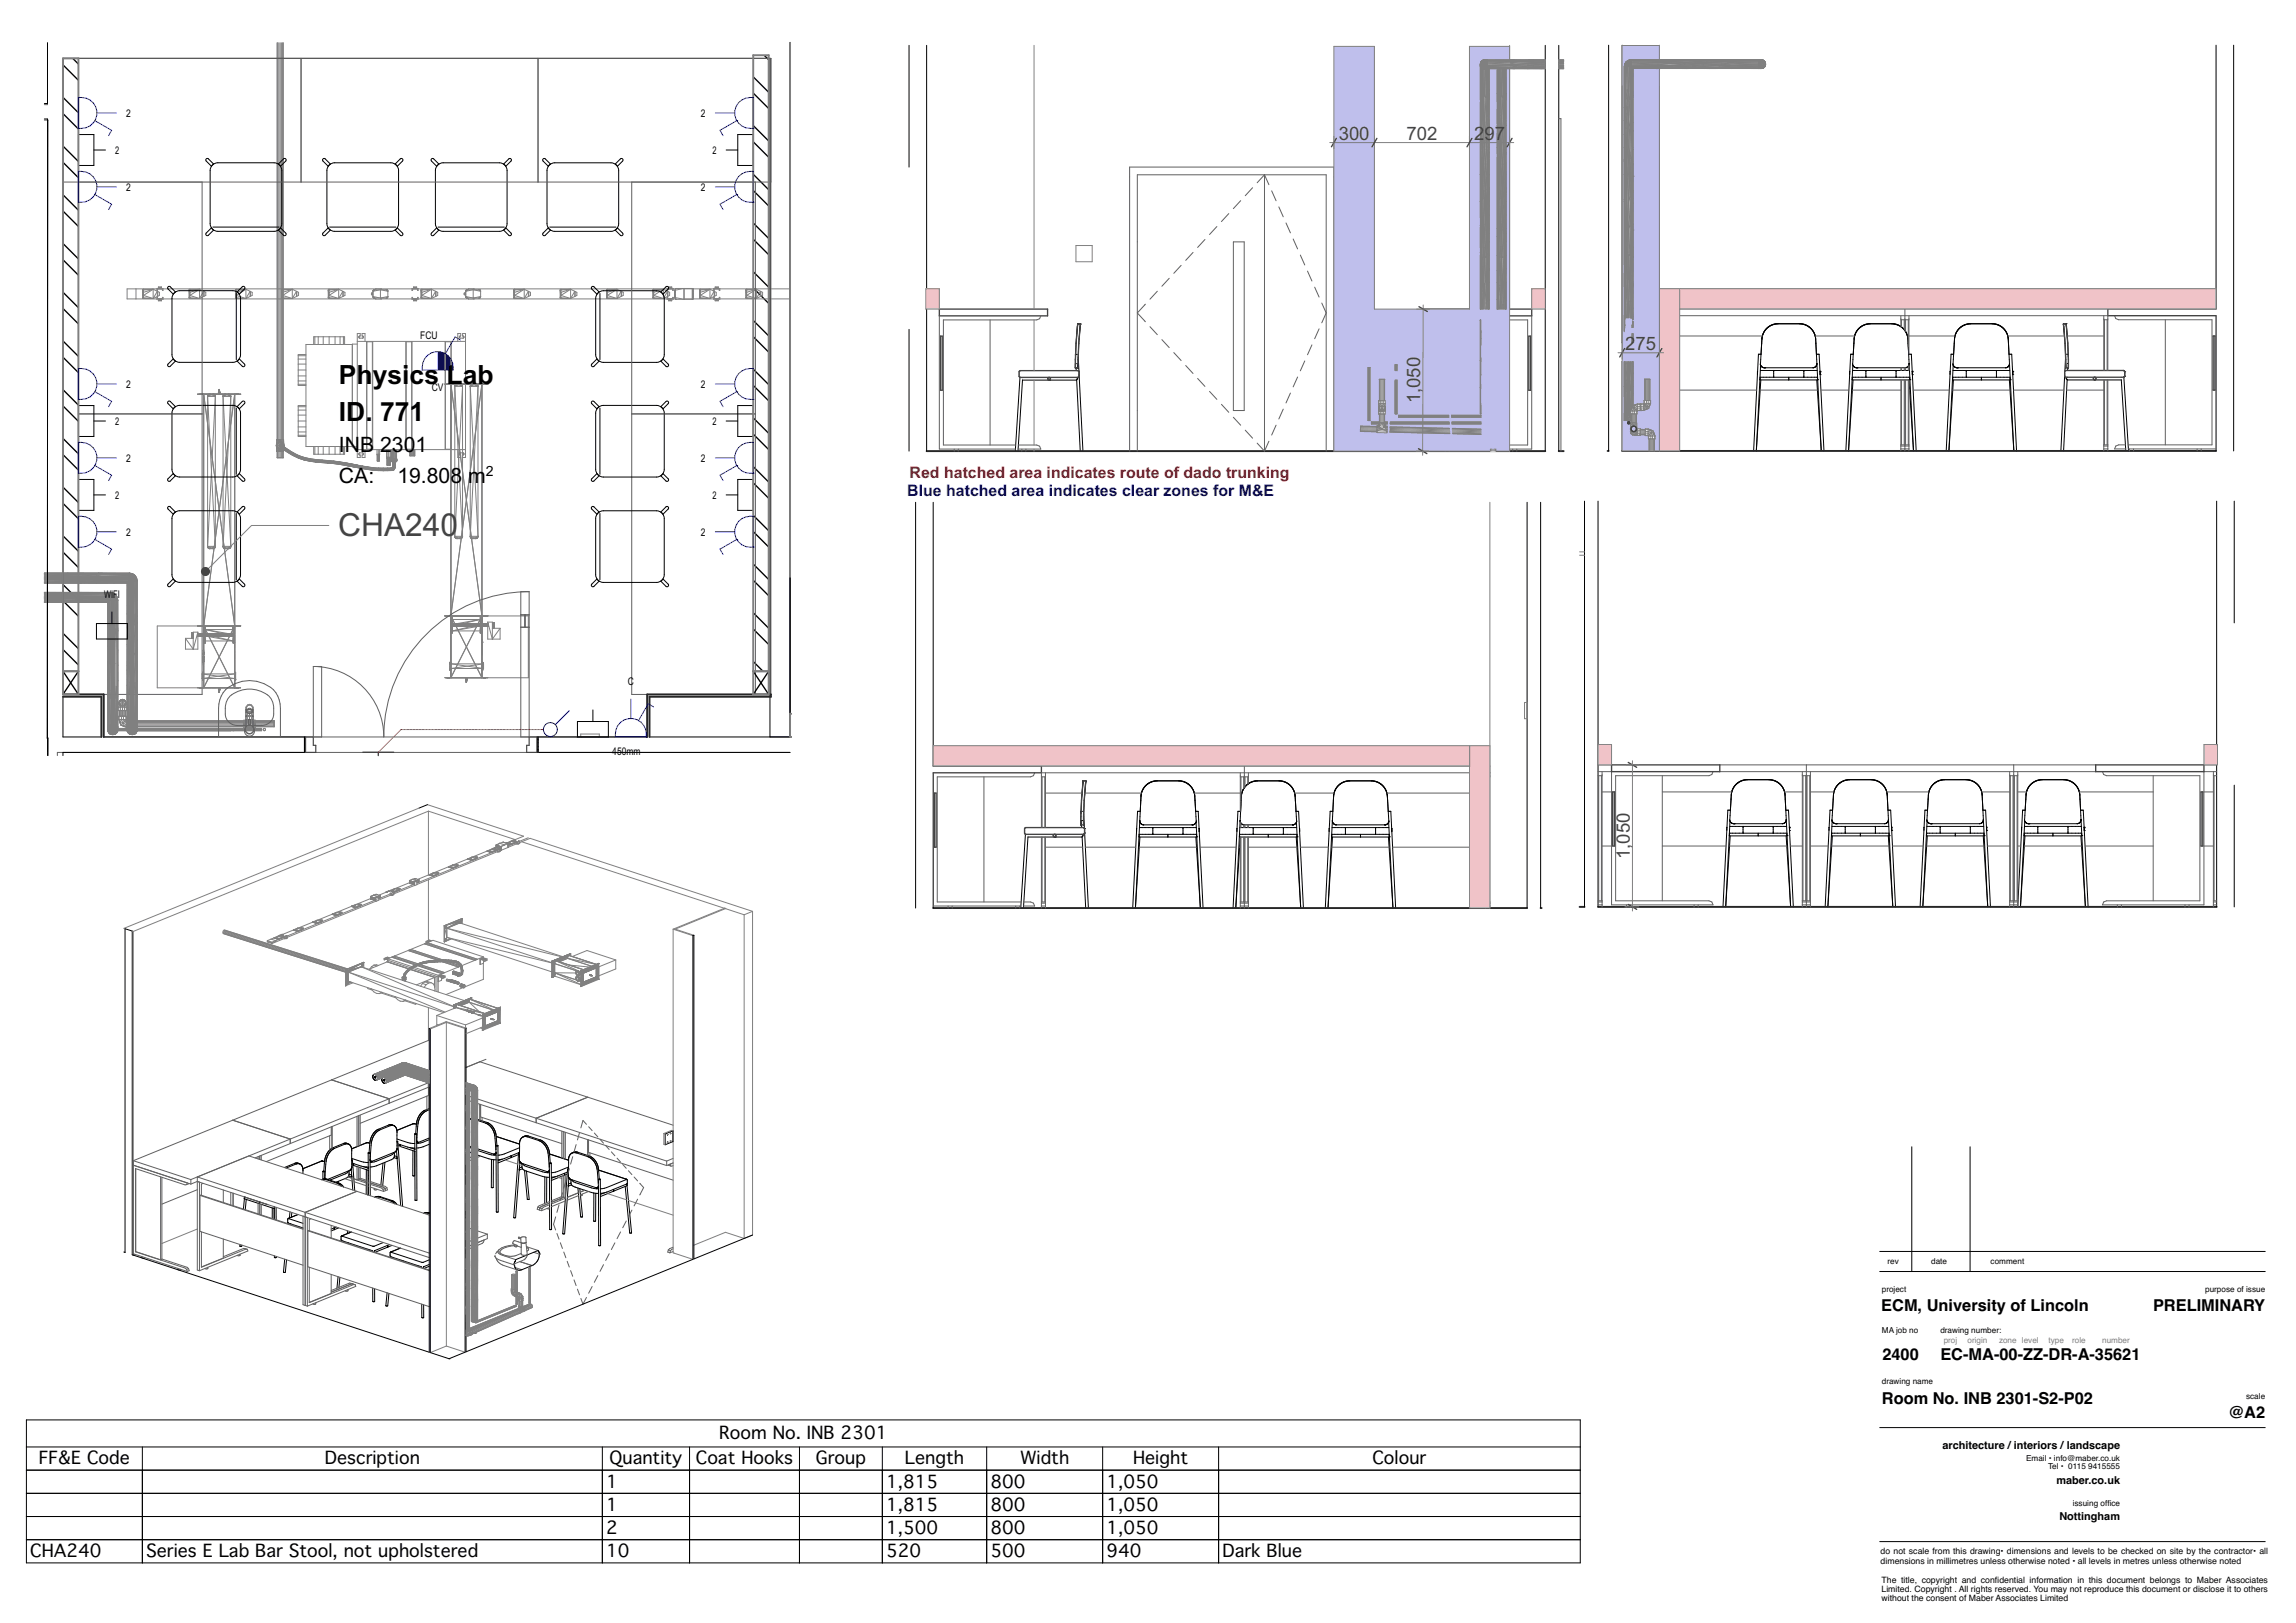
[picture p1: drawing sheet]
<svg xmlns="http://www.w3.org/2000/svg" width="594mm" height="420mm" viewBox="0 0 594 420" stroke-linecap="round" stroke-linejoin="round" font-family="sans-serif">
<defs><g id="words">
<text font-size="8.2" fill="#444" x="87.5" y="138.6">CHA240</text>
<g font-size="6.9">
<text x="87.7" y="99.4">P</text>
<text x="92.3" y="99.4">h</text>
<text x="96.4" y="99.4">ysi</text>
<text x="106" y="99.4">cs</text>
<text x="115.5" y="99.4">Lab</text>
<text x="87.7" y="108.9">ID.</text>
<text x="98.4" y="108.9">77</text>
<text x="106" y="108.9">1</text>
</g>
<g font-size="5.5">
<text x="87.7" y="117.1">I</text>
<text x="89.2" y="117.1">N</text>
<text x="93.2" y="117.1">B 2</text>
<text x="101.4" y="117.1">301</text>
<text x="87.7" y="124.9">CA:</text>
<text x="102.8" y="124.9">19.808</text>
<text x="121.1" y="124.9">m</text>
</g>
<g font-size="4.8" fill="#444">
<text x="346.3" y="36.2">300</text>
<text x="363.9" y="36.2">702</text>
<text x="381.4" y="36.2">2</text>
<text x="384" y="36.2">97</text>
<text x="367.4" y="95" transform="rotate(-90 367.4 95)">0</text>
<text x="420.5" y="90.6">275</text>
<text x="367.4" y="97.7" transform="rotate(-90 367.4 97.7)">5</text>
<text x="367.4" y="104.4" transform="rotate(-90 367.4 104.4)">1,0</text>
<text x="421.6" y="222.3" transform="rotate(-90 421.6 222.3)">1,050</text>
</g>
<g font-size="4.5">
<text x="186.1" y="372.5">Room No. INB 2301</text>
<text x="10.1" y="379">FF&amp;E Code</text>
<text x="84" y="379">Description</text>
<text x="157.7" y="379">Quantity</text>
<text x="180" y="379">Coat Hooks</text>
<text x="211.1" y="379">Group</text>
<text x="234.1" y="379">Length</text>
<text x="263.9" y="379">Width</text>
<text x="293.1" y="379">Height</text>
<text x="355.1" y="379">Colour</text>
<text x="156.8" y="385">1</text>
<text x="229.3" y="385">1,815</text>
<text x="256.3" y="385">800</text>
<text x="286.3" y="385">1,050</text>
<text x="156.8" y="391">1</text>
<text x="229.3" y="391">1,815</text>
<text x="256.3" y="391">800</text>
<text x="286.3" y="391">1,050</text>
<text x="156.8" y="397">2</text>
<text x="229.3" y="397">1,500</text>
<text x="256.3" y="397">800</text>
<text x="286.3" y="397">1,050</text>
<text x="7.8" y="403">CHA240</text>
<text x="37.8" y="403">Series E Lab Bar Stool, not upholstered</text>
<text x="156.8" y="403">10</text>
<text x="229.3" y="403">520</text>
<text x="256.3" y="403">500</text>
<text x="286.3" y="403">940</text>
<text x="316.3" y="403">Dark Blue</text>
</g>
<g font-size="4.2">
<text x="486.7" y="339.2">ECM, University of Lincoln</text>
<text x="557" y="339.2">PRELIMINARY</text>
<text x="487" y="352">2400</text>
<text x="502" y="352">EC-MA-00-ZZ-DR-A-35621</text>
<text x="486.9" y="363.3">Room No. INB 2301-S2-P02</text>
<text x="576.5" y="367">@A2</text>
</g>
<text font-size="4.1" fill="#c30c20" x="235.3" y="123.6">Red hatched area indicates route of dado trunking</text>
<text font-size="4.1" fill="#0000b3" x="234.7" y="128.4">Blue hatched area indicates clear zones for M&amp;E</text>
<text font-size="3.7" x="125.7" y="123.3">2</text>
<g font-size="2.8">
<text x="502.5" y="374.9">architecture /interiors /landscape</text>
<text x="532" y="384.1">maber.co.uk</text>
<text x="532.8" y="393.4">Nottingham</text>
</g>
<g font-size="2.7">
<text x="32.6" y="30.2">2</text>
<text x="181.3" y="30.2">2</text>
<text x="29.8" y="39.8">2</text>
<text x="184.3" y="39.8">2</text>
<text x="32.6" y="49.4">2</text>
<text x="181.3" y="49.4">2</text>
<text x="108.7" y="87.7">FCU</text>
<text x="32.6" y="100.4">2</text>
<text x="111.7" y="101.1">CV</text>
<text x="181.3" y="100.4">2</text>
<text x="29.8" y="109.9">2</text>
<text x="184.3" y="109.9">2</text>
<text x="32.6" y="119.5">2</text>
<text x="181.3" y="119.5">2</text>
<text x="29.8" y="129.1">2</text>
<text x="184.3" y="129.1">2</text>
<text x="32.6" y="138.6">2</text>
<text x="181.3" y="138.6">2</text>
<text x="26.9" y="154.6">WIFI</text>
<text x="162.4" y="177.2">C</text>
<text x="158.4" y="195.4">450mm</text>
</g>
<g font-size="2.3">
<text x="486.5" y="402.3">do not scale from this drawing• dimensions and levels to be checked on site by the contractor• all</text>
<text x="486.5" y="404.7">dimensions in millimetres unless otherwise noted • all levels in metres unless otherwise noted</text>
<text x="486.8" y="409.7">The title, copyright and confdential information in this document belongs to Maber Associates</text>
<text x="486.8" y="412">Limited. Copyright . All rights reserved. You may not reproduce this document or disclose it to others</text>
<text x="516.1" y="409.7">i</text>
<text x="486.8" y="414.2">without the consent of Maber Associates Limited</text>
</g>
<g font-size="2.1">
<text x="488.3" y="327.1">rev</text>
<text x="499.6" y="327.1">date</text>
<text x="515" y="327.1">comment</text>
<text x="486.8" y="334.3">project</text>
<text x="570.5" y="334.3">purpose of issue</text>
<text x="486.9" y="345">MA job no</text>
<text x="502" y="345">drawing number:</text>
<text x="486.8" y="358.2">drawing name</text>
<text x="581.1" y="362">scale</text>
<text x="524.2" y="378.1">Email • info@maber.co.uk</text>
<text x="529.9" y="380.2">Tel • 0115</text>
<text x="540.2" y="380.2">9415555</text>
<text x="536.2" y="389.8">issuing offce</text>
<text x="545.2" y="389.8">i</text>
</g>
<g font-size="2.1" fill="#7f7f7f">
<text x="502.9" y="347.6">proj</text>
<text x="509" y="347.6">origin</text>
<text x="517.2" y="347.6">zone level</text>
<text x="530" y="347.6">type</text>
<text x="536.1" y="347.6">role</text>
<text x="543.9" y="347.6">number</text>
</g>
</g></defs>
<path d="M486.3 329h99.7M486.3 323.9h99.7M486.3 369.4h99.7M486.3 398.9h99.7" fill="none" stroke="#000" stroke-width=".26"/>
<path d="M560.4 372.2h24.3v23.8h-24.3z" fill-rule="evenodd" fill="#fff"/>
<g fill="none" stroke="#000" stroke-width=".26">
<path d="M494.6 296.8v32.2M509.7 296.8v32.2M6.8 367.4h402v37h-402zM6.8 374.4h402M36.8 374.4v30M155.8 374.4v30M178.4 374.4v30M206.8 374.4v30M228.3 374.4v30M255.3 374.4v30M285.3 374.4v30M315.3 374.4v30"/>
<path d="M6.8 380.4h402M6.8 386.4h402M6.8 392.4h402M6.8 398.4h402"/>
</g>
<!-- layer: A-35-FFE-Zones -->
<path d="M12.3 11.1v16h-.8M16.3 15.1h183.1v164.6h-32v11h-140.6v-11h-10.5zM204.4 11.1v179.6M11.5 31.1h.9l-.2 159.9h.3v4.5M204.4 190.7h.1M204.4 194.7h-189.6v.8" fill="none" stroke="#606060" stroke-width=".26"/>
<!-- layer: X_02_SmallPower$0$2059 E Second Small power$0$E6100_TRNK -->
<g fill="none" stroke="#000" stroke-width=".35">
<path d="M16.3 16.8l4 4M18.8 15.1l1.5 1.5M194.9 19.9l4 4M197.7 14.3l1.2 1.2M16.3 29.4l4 4M16.3 25.2l4 4M16.3 37.8l4 4M194.9 24.1l4 4M194.9 36.7l4 4M194.9 32.5l4 4M16.3 42l4 4M16.3 54.6l4 4"/>
<path d="M16.3 50.4l4 4M194.9 49.3l4 4M194.9 45.1l4 4M194.9 57.7l4 4M16.3 67.2l4 4M16.3 79.8l4 4M16.3 63l4 4M16.3 75.6l4 4M194.9 61.9l4 4M194.9 74.5l4 4M194.9 70.3l4 4M16.3 92.4l4 4"/>
<path d="M16.3 88.2l4 4M194.9 87.1l4 4M194.9 99.7l4 4M194.9 82.9l4 4M194.9 95.5l4 4M16.3 105l4 4M16.3 117.6l4 4M16.3 100.8l4 4M16.3 113.4l4 4M194.9 112.3l4 4M194.9 108.1l4 4M16.3 130.3l4 4"/>
<path d="M16.3 126l4 4M16.3 138.7l4 4M194.9 124.9l4 4M194.9 137.6l4 4M194.9 120.7l4 4M194.9 133.4l4 4M16.3 142.9l4 4M16.3 155.5l4 4M16.3 151.3l4 4M194.9 150.2l4 4M194.9 146l4 4M194.9 158.6l4 4"/>
<path d="M16.3 168.1l4 4M16.3 163.9l4 4M194.9 162.8l4 4M194.9 171.2l2.5 2.5"/>
</g>
<path d="M113.2 91a4.1 4.1 0 0 1 4 4.8h-4z" fill-rule="evenodd" fill="#00f"/>
<!-- layer: A-35-M_FFE_Fixed -->
<path d="M16.3 15.1h183.1v32h-183.1zM77.9 15.1v32M139.2 15.1v32M20.3 47.1v132.6h32v-132.6M163.4 47.1v132.6h32v-132.6M20.3 107.1h32M163.4 107.1h32" fill="none" stroke="#606060" stroke-width=".26"/>
<!-- layer: Y-15-M-610-M_EPS.Revit MEP -->
<g fill="none" stroke="#808080" stroke-width=".26">
<path d="M35.2 74.8v2.6M36.9 75.1h.1M36.9 77.1h.1M36.9 77.1l.1 .1M36.9 75.1v2M36.9 75.1l.1 1.4M36.9 75.1l.1 .6M37 74.9v.2M37 74.9l-.1 .2M37 77.2l.1-.1 2.5 .2M37 77.2l.1 .1M37 77.1v.1"/>
<path d="M37 75.1v2M37 76.5l-.1 .6M37 75.7l.1 .7M37 75.7h.1M37 77.1l.1 .2M37.1 75.7v.7M37.1 76.4v.1M37.1 75.7v.8M37.1 76.4l-.1 .1M37.1 74.9h2.5M37.1 77.3h2.5M37.1 74.9h-.1"/>
<path d="M37.1 74.9l-.1 .2M37.1 74.9v2.4M37.1 76.5l2.5 .8M39.6 74.9l-2.5 .2-.1-.2M39.6 74.9l1.1 .5M39.6 74.9l-2.5 .8M39.6 74.9l-2.5 1.6M39.6 74.9v2.4M40.6 74.8h-7.7v2.6h7.7M40.6 74.7h1.6v.5h-.2v-.3h-1.3v.3h-.1zM40.6 77h.1v.3h1.3v-.3h.2v.5h-1.6zM40.7 75.4v1.3l-1.1 .6"/>
<path d="M40.7 75.4l-1.1 1.9M40.8 75.4l.4 .3v.8l-.4 .2zM41 74.7v-.4h.8v.4M41 74.4h.8M41 77.8h.8M41 77.5v.4h.8v-.4M41.3 74.7l.1-.2 .1 .2M41.3 77.5l.1 .2 .1-.2M48.9 75.1h.1M48.9 77.1h.1M48.9 77.1l.1 .1M48.9 75.1v2"/>
<path d="M48.9 75.1l.1 1.4M48.9 75.1l.1 .6M49 74.9l-.1 .2M49 74.9l.1 .2M49 74.9v.2M49 77.2l.1-.1 2.5 .2M49 77.2l.1 .1M49 77.1v.1M49 75.1v2M49 76.5l-.1 .6M49 75.7l.1 .7M49 75.7h.1"/>
<path d="M49 77.1l.1 .2M49.1 75l-.1 .1M49.1 75.7v.8M49.1 76.4v.1M49.1 76.4l-.1 .1M49.1 74.9h2.5M49.1 77.3h2.5M49.1 74.9h-.1M49.1 74.9v2.4M49.1 74.9v.1M49.1 75.7h.1M49.1 76.5l2.5 .8"/>
<path d="M51.6 74.9l-2.5 .2M51.6 74.9l1.1 .5M51.6 74.9l-2.5 .8M51.6 74.9v2.4M51.6 74.9l-2.5 1.6M52.7 75.4l-1.1 1.9M52.7 75.4v1.3l-1.1 .6M52.8 75.4l.4 .3v.8l-.4 .2zM60.9 75.1h.1M60.9 77.1h.1M60.9 77.1l.1 .1M60.9 75.1v2"/>
<path d="M60.9 75.1l.1 1.4M60.9 75.1l.1 .6M61 74.9l-.1 .2M61 74.9v.2M61 77.2l.1-.1 2.5 .2M61 77.2l.1 .1M61 77.1v.1M61 75.1v2M61 76.5l-.1 .6M61 75.7l.1 .7M61 75.7h.1M61 77.1l.1 .2"/>
<path d="M61.1 75.7v.7M61.1 75.7v.8M61.1 76.4v.1M61.1 76.4l-.1 .1M61.1 74.9h2.5M61.1 77.3h2.5M61.1 74.9h-.1M61.1 74.9l-.1 .2M61.1 74.9v2.4M61.1 76.5l2.5 .8M63.6 74.9l-2.5 .2-.1-.2M63.6 74.9v2.4"/>
<path d="M63.6 74.9l-2.5 .8M63.6 74.9l1.1 .5M63.6 74.9l-2.5 1.6M64.7 75.4l-1.1 1.9M64.7 75.4v1.3l-1.1 .6M64.8 75.4l.4 .3v.8l-.4 .2zM72.9 75.1h.1M72.9 77.1h.1M72.9 77.1l.1 .1M72.9 75.1v2M72.9 75.1l.1 .6M72.9 75.1l.1 1.4"/>
<path d="M73 77.2l.1-.1 2.5 .2M73 77.2l.1 .1M73 74.9l-.1 .2M73 74.9v.2M73 77.1v.1M73 75.1v2M73 75.7l.1 .7M73 76.5l-.1 .6M73 75.7h.1M73 77.1l.1 .2M73.1 75.7v.7M73.1 76.4v.1"/>
<path d="M73.1 75.7v.8M73.1 76.4l-.1 .1M73.1 74.9h2.5M73.1 77.3h2.5M73.1 74.9l-.1 .2M73.1 74.9h-.1M73.1 74.9v2.4M73.1 76.5l2.5 .8M75.6 74.9l-2.5 .2-.1-.2M75.6 74.9l1.1 .5M75.6 74.9v2.4M75.6 74.9l-2.5 .8"/>
<path d="M75.6 74.9l-2.5 1.6M76.7 75.4v1.3l-1.1 .6M76.7 75.4l-1.1 1.9M76.8 75.4l.4 .3v.8l-.4 .2zM84.9 75.1h.1M84.9 77.1h.1M84.9 77.1l.1 .1M84.9 75.1v2M84.9 75.1l.1 .6M84.9 75.1l.1 1.4M85 74.9l-.1 .2M85 74.9v.2"/>
<path d="M85 77.2l.1-.1 2.5 .2M85 77.2l.1 .1M85 77.1v.1M85 75.1v2M85 75.7l.1 .8M85 76.5l-.1 .6M85 75.7h.1M85 76.5h.1M85 77.1l.1 .2M85.1 75l-.1 .1M85.1 74.9h2.5M85.1 77.3h2.5"/>
<path d="M85.1 74.9h-.1M85.1 74.9v.1M85.1 74.9v2.4M85.1 76.5l2.5 .8M87.6 74.9l-2.5 .2-.1-.2M87.6 74.9l1.1 .5M87.6 74.9l-2.5 1.6M87.6 74.9v2.4M87.6 74.9l-2.5 .8M88.7 75.4l-1.1 1.9M88.7 75.4v1.3l-1.1 .6M88.8 75.4l.4 .3v.8l-.4 .2z"/>
<path d="M96.1 75.9h.4l-.4 .2 .4 .2h-.4M96.1 75.9v.4M96.1 76.3l.4 .2M96.5 76.7v.1M96.5 75.4v1.3M96.5 75.7l-.4 .2M96.5 76.7l.4 .4M96.5 76.7l1.9 .4M96.5 76.8v.1M96.5 75.3v.1M96.5 76.8h.1M96.5 76.8l.4 .3"/>
<path d="M96.5 75.3h.1M96.5 76.9l.1 .1M96.5 75.2v.1M96.5 76.9h.1M96.5 76.9l.4 .2M96.6 77h.1M96.6 75.1l-.1 .1M96.6 75.1v.1M96.6 77l.3 .1M96.7 77l.2 .1M96.7 77v.1M96.7 75.1h-.1"/>
<path d="M96.7 75v.1M96.7 77.1h.1M96.7 77.1h.2M96.8 75h-.1M96.8 77.1h.1M96.8 75h.1M96.9 77.1h3M96.9 75h3M96.9 75l-.2 .1M96.9 75h-.1M96.9 75h-.2M96.9 75l-.3 .1"/>
<path d="M96.9 75l-.4 .4M96.9 75l-.4 .3M96.9 75l-.4 .2M97.2 74.8h-55M97.2 77.4h-55M97.2 75v-.3h1.4v.3M97.2 77.1v.3h1.4v-.3M98.4 75l1.9 .4M98.4 75l-1.9 .4M98.4 75v2.1M98.6 74.8h8M98.6 77.4h8"/>
<path d="M99.9 75h.1M99.9 75h.2M99.9 75l.4 .1M99.9 75l.4 .3M99.9 75l.4 .2M99.9 75l.3 .1M99.9 75l.4 .4M100 75h.1M100 77.1h-.1M100 77.1h.1M100.1 75l.1 .1M100.1 75h.1"/>
<path d="M100.1 77.1h-.1M100.1 77.1h-.2M100.1 77.1h.1M100.2 75.1h.1M100.2 77l-.1 .1M100.2 77l-.3 .1M100.3 75.1v.1M100.3 77h-.1M100.3 77l-.4 .1M100.3 75.2v.1M100.3 76.9v.1M100.3 76.9h.1"/>
<path d="M100.3 76.9l-.4 .2M100.3 75.3h.1M100.3 75.3v.1M100.3 76.8v.1M100.3 76.8h.1M100.3 76.8l-.4 .3M100.3 75.4v1.3M100.3 76.7v.1M100.3 76.7l-.4 .4M100.3 76.7l-1.9 .4M106.6 74.7h1.6v.5h-.2v-.3h-1.3v.3h-.1zM106.6 77h.1v.3h1.3v-.3h.2v.5h-1.6z"/>
<path d="M107 74.7v-.4h.8v.4M107 74.4h.8M107 77.8h.8M107 77.5v.4h.8v-.4M107.3 74.7l.1-.2 .1 .2M107.3 77.5l.1 .2 .1-.2M108.9 75.1h.1M108.9 77.1h.1M108.9 75.1l.1 .6M108.9 75.1l.1 1.4M108.9 77.1l.1 .1M108.9 75.1v2"/>
<path d="M109 74.9l.1 .1M109 77.2l.1 .1M109 74.9l-.1 .2M109 77.1v.1M109 75.1v2M109 75.7h.1M109 75.7l.1 .8M109 76.5l-.1 .6M109 76.5h.1M109 77.1h.1M109.1 75l-.1 .1M109.1 77.1l-.1 .1"/>
<path d="M109.1 77.1l2.5 .2M109.1 77.1v.2M109.1 74.9h2.5M109.1 77.3h2.5M109.1 74.9h-.1M109.1 74.9v.1M109.1 74.9v2.4M109.1 76.5l2.5 .8M111.6 74.9l-2.5 .1M111.6 74.9l1.1 .5M111.6 74.9l-2.5 .8M111.6 74.9l-2.5 1.6"/>
<path d="M111.6 74.9v2.4M112.7 75.4v1.3l-1.1 .6M112.7 75.4l-1.1 1.9M112.8 75.4l.4 .3v.8l-.4 .2zM120.1 75.9h.4l-.4 .2 .4 .2h-.4M120.1 76.3l.4 .2M120.1 75.9v.4M120.5 76.7v.1M120.5 75.4v1.3M120.5 75.7l-.4 .2M120.5 76.7l.4 .4M120.5 76.7l1.9 .4"/>
<path d="M120.5 76.8v.1M120.5 75.3v.1M120.5 76.8h.1M120.5 76.8l.4 .3M120.5 75.3h.1M120.5 76.9l.1 .1M120.5 75.2v.1M120.5 76.9h.1M120.5 76.9l.4 .2M120.6 77h.1M120.6 75.1l-.1 .1M120.6 75.1v.1"/>
<path d="M120.6 77l.3 .1M120.7 75.1h-.1M120.7 77l.2 .1M120.7 77v.1M120.7 75v.1M120.7 77.1h.1M120.7 77.1h.2M120.8 75h-.1M120.8 77.1h.1M120.8 75h.1M120.9 77.1h3M120.9 75l-.2 .1"/>
<path d="M120.9 75h-.1M120.9 75h3M120.9 75h-.2M120.9 75l-.3 .1M120.9 75l-.4 .2M120.9 75l-.4 .3M120.9 75l-.4 .4M121.2 74.8h-13M121.2 77.4h-13M121.2 75v-.3h1.4v.3M121.2 77.1v.3h1.4v-.3M122.4 75l1.9 .4"/>
<path d="M122.4 75v2.1M122.4 75l-1.9 .4M123.9 75h.1M123.9 75h.2M123.9 75l.3 .1M123.9 75l.4 .4M123.9 75l.4 .3M123.9 75l.4 .2M123.9 75l.4 .1M124 75h.1M124 77.1h-.1M124 77.1h.1"/>
<path d="M124.1 75h.1M124.1 77.1h-.1M124.1 77.1h-.2M124.1 75l.1 .1M124.1 77.1h.1M124.2 75.1h.1M124.2 77l-.1 .1M124.2 77l-.3 .1M124.3 75.1v.1M124.3 77h-.1M124.3 77l-.4 .1M124.3 75.2v.1"/>
<path d="M124.3 76.9v.1M124.3 76.9h.1M124.3 76.9l-.4 .2M124.3 75.3h.1M124.3 75.3v.1M124.3 76.8v.1M124.3 76.8h.1M124.3 76.8l-.4 .3M124.3 75.4v1.3M124.3 76.7v.1M124.3 76.7l-.4 .4M124.3 76.7l-1.9 .4"/>
<path d="M132.9 75.1h.1M132.9 77.1h.1M132.9 77.1l.1 .1M132.9 75.1v2M132.9 75.1l.1 .6M132.9 75.1l.1 1.4M133 74.9l.1 .1M133 74.9l-.1 .2M133 77.2l.1-.1 2.5 .2M133 77.2l.1 .1M133 77.1v.1M133 75.1v2"/>
<path d="M133 75.7l.1 .7M133 76.5l-.1 .6M133 75.7h.1M133 77.1l.1 .2M133.1 75l-.1 .1M133.1 75.7v.8M133.1 76.4v.1M133.1 76.4l-.1 .1M133.1 74.9h2.5M133.1 77.3h2.5M133.1 74.9v.1M133.1 74.9h-.1"/>
<path d="M133.1 74.9v2.4M133.1 76.5l2.5 .8M135.6 74.9l-2.5 .1M135.6 74.9l1.1 .5M135.6 74.9l-2.5 .8M135.6 74.9v2.4M135.6 74.9l-2.5 1.6M136.7 75.4v1.3l-1.1 .6M136.7 75.4l-1.1 1.9M136.8 75.4l.4 .3v.8l-.4 .2zM144.9 75.1h.1M144.9 77.1h.1"/>
<path d="M144.9 77.1l.1 .1M144.9 75.1v2M144.9 75.1l.1 .6M144.9 75.1l.1 1.4M145 74.9l.1 .1M145 74.9v.2M145 74.9l-.1 .2M145 77.2l.1 .1M145 77.1v.1M145 75.1v2M145 75.7h.1M145 75.7l.1 .7"/>
<path d="M145 76.5l-.1 .6M145 77.1h.1M145.1 75l-.1 .1M145.1 75.7v.7M145.1 75.7v.8M145.1 76.4l-.1 .1M145.1 76.4v.1M145.1 77.1l2.5 .2M145.1 77.1l-.1 .1M145.1 77.1v.2M145.1 74.9h2.5M145.1 77.3h2.5"/>
<path d="M145.1 74.9h-.1M145.1 74.9v2.4M145.1 74.9v.1M145.1 76.5l2.5 .8M147.6 74.9l-2.5 .1M147.6 74.9l1.1 .5M147.6 74.9l-2.5 .8M147.6 74.9l-2.5 1.6M147.6 74.9v2.4M148.7 75.4l-1.1 1.9M148.7 75.4v1.3l-1.1 .6M148.8 75.4l.4 .3v.8l-.4 .2z"/>
<path d="M156.9 77.1l.1 .1M156.9 75.1v2M156.9 75.1h.1M156.9 75.1l.1 .6M156.9 75.1l.1 1.4M156.9 77.1h.1M157 74.9l-.1 .2M157 74.9l.1 .1M157 74.9v.2M157 77.2l.1-.1 2.5 .2M157 77.2l.1 .1M157 77.1v.1"/>
<path d="M157 75.1v2M157 75.7l.1 .7M157 76.5l-.1 .6M157 75.7h.1M157 77.1l.1 .2M157.1 75v.1M157.1 75l-.1 .1M157.1 76.4l-.1 .1M157.1 76.4v.1M157.1 75.7v.8M157.1 74.9h2.5M157.1 74.9h-.1"/>
<path d="M157.1 74.9v2.4M157.1 74.9v.1M157.1 75.7h.1M157.1 77.3h2.5M157.1 76.5l2.5 .8M159.6 74.9l-2.5 .2M159.6 74.9v2.4M159.6 74.9l1.1 .5M159.6 74.9l-2.5 .8M159.6 74.9l-2.5 1.6M160.7 75.4v1.3l-1.1 .6M160.7 75.4l-1.1 1.9"/>
<path d="M160.8 75.4l.4 .3v.8l-.4 .2zM168.9 75.1h.1M168.9 75.1l.1 .6M168.9 77.1l.1 .1M168.9 75.1v2M168.9 75.1l.1 1.4M168.9 77.1h.1M169 74.9l.1 .1M169 74.9v.2M169 74.9l-.1 .2M169 77.2l.1-.1 2.5 .2M169 77.2l.1 .1"/>
<path d="M169 77.1v.1M169 75.1v2M169 75.7h.1M169 75.7l.1 .7M169 76.5l-.1 .6M169 77.1l.1 .2M169.1 75l-.1 .1M169.1 75.7v.7M169.1 75.7v.8M169.1 76.4l-.1 .1M169.1 76.4v.1M169.1 74.9v2.4"/>
<path d="M169.1 74.9h-.1M169.1 74.9v.1M169.1 76.5l2.5 .8M171.6 74.9h-2.5M171.6 74.9l-2.5 .1M171.6 74.9l1.1 .5M171.6 74.9l-2.5 .8M171.6 74.9l-2.5 1.6M171.6 74.9v2.4M171.6 77.3h-2.5M172.6 74.8h-50M172.6 74.7h1.6v.5h-.2v-.3h-1.3v.3h-.1z"/>
<path d="M172.6 77h.1v.3h1.3v-.3h.2v.5h-1.6zM172.6 77.4h-50M172.7 75.4v1.3l-1.1 .6M172.7 75.4l-1.1 1.9M172.8 75.4l.4 .3v.8l-.4 .2zM173 74.7v-.4h.8v.4M173 77.5v.4h.8v-.4M173 74.4h.8M173 77.8h.8M173.3 74.7l.1-.2 .1 .2M173.3 77.5l.1 .2 .1-.2M174.2 74.8h.5"/>
<path d="M174.2 77.4h.5M174.6 76.4v.1M174.6 75.6v.1M174.6 75.6v.9M174.6 76.5v.1M174.6 75.6v.6M174.6 75.5v.1M174.6 76.6v.1M174.6 75.5v.7M174.6 75.4v.1M174.6 76.7v.1M174.6 75.4v.2"/>
<path d="M174.6 75.3v.1M174.6 76.8v.1M174.6 75.3v.3M174.6 75.2v.1M174.6 76.9v.1M174.6 75.1v.1M174.6 77l.1 .2M174.6 75.1l2.4-.4v2.8l-2.4-.5M174.6 75.1v1.9M174.6 76.2v.4M174.6 76.2v.3M174.6 76.5v.2"/>
<path d="M174.6 76.5v.3M174.6 77l.3 .5M174.7 74.9l-.1 .2M174.7 77.2v.1M174.7 77.2l.2 .3M174.7 74.8v.1M174.7 77.3l.1 .1M174.7 77.3v.1M174.7 77.3l.2 .2M174.7 74.8h.1M174.7 77.4h.1M174.8 74.7l-.1 .1"/>
<path d="M174.8 77.4l.1 .1M174.9 74.7h-.1M174.9 74.7h4.2M174.9 74.7l-.2 .2M174.9 74.7l-.2 .1M174.9 74.7l-.3 .4M174.9 77.5h4.2M179.1 74.7h.1M179.1 74.7v2.8M179.1 77.4v.1M179.2 74.7h.1M179.2 77.4h.1"/>
<path d="M179.2 74.7l.1 .1M179.2 74.7v2.7M179.2 75.2l.1 .1M179.2 75.2l.1 .7M179.2 77.4h-.1M179.2 77.4l-.1 .1M179.3 76.4v.9M179.3 75.3v.6M179.3 75.9v.5M179.3 74.8h.1M179.3 74.8v.5M179.3 74.8l-.1 .4"/>
<path d="M179.3 77.3l-.1 .1M179.3 74.8v.1M179.3 74.9v2.4M179.3 74.9v.4M179.3 77.3h.1M181 75.1h.1M181 77.1h.1M181 77.1v.1M181 75.1v2M181 75.1l.1 1.4M181 75.1l.1 .6M181 74.9l.1 .1"/>
<path d="M181 74.9v.2M181 77.2l.2-.1 2.5 .2M181 77.2l.2 .1M181.1 77.1l-.1 .1M181.1 75.1v2M181.1 76.5l-.1 .6M181.1 75.7v.7M181.1 75.7h.1M181.1 77.1l.1 .2M181.1 75v.1M181.1 75.7l.1 .8M181.1 76.4v.1"/>
<path d="M181.1 76.4l.1 .1M181.2 74.9h-.2M181.2 74.9l-.1 .1M181.2 74.9v2.4M181.2 76.5l2.5 .8M183.7 74.9h-2.5M183.7 77.3h-2.5M183.7 74.9l-2.6 .1M183.7 74.9l1.1 .5M183.7 74.9v2.4M183.7 74.9l-2.6 .8M183.7 74.9l-2.5 1.6"/>
<path d="M184.6 74.8h-7.7v2.6h7.7M184.6 74.7h1.6v.5h-.1v-.3h-1.3v.3h-.2zM184.6 77h.2v.3h1.3v-.3h.1v.5h-1.6zM184.8 75.4v1.3l-1.1 .6M184.8 75.4l-1.1 1.9M184.9 75.4l.4 .3v.8l-.4 .2zM185 74.7v-.4h.8v.4M185 74.4h.8M185 77.8h.8M185 77.5v.4h.8v-.4M185.3 74.7l.1-.2 .1 .2M185.3 77.5l.1 .2 .1-.2"/>
<path d="M186.2 74.8h18.2M186.2 77.4h18.2M193 75.1h.1M193 77.1h.1M193 77.1v.1M193 75.1v2M193 75.1l.1 1.4M193 75.1l.1 .6M193 74.9v.2M193 74.9l.1 .1M193 74.9l.1 .2M193 77.2l.2-.1 2.5 .2"/>
<path d="M193 77.2l.2 .1M193.1 77.1l-.1 .1M193.1 75.1v2M193.1 76.5l-.1 .6M193.1 75.7v.7M193.1 75.7h.1M193.1 77.1l.1 .2M193.1 75v.1M193.1 75.7l.1 .8M193.1 76.4l.1 .1M193.1 76.4v.1M193.2 74.9h2.5"/>
<path d="M193.2 77.3h2.5M193.2 74.9h-.2M193.2 74.9v2.4M193.2 74.9l-.1 .1M193.2 76.5l2.5 .8M195.7 74.9l-2.6 .1M195.7 74.9v2.4M195.7 74.9l1.1 .5M195.7 74.9l-2.6 .8M195.7 74.9l-2.5 1.6M196.8 75.4l-1.1 1.9M196.8 75.4v1.3l-1.1 .6"/>
<path d="M196.9 75.4l.4 .3v.8l-.4 .2z"/>
</g>
<!-- layer: Y-15-M-567-M_MECH_EQP.Revit MEP -->
<g fill="none" stroke="#808080" stroke-width=".26">
<path d="M77.2 95.7h2M77.2 94.2h2M77.2 92.1h2M77.2 92.9h2M77.2 99.4h2M77.2 98.6h2M77.2 97.3h2M79.2 91.7h-2v8h2M81.2 89.1v-2h8v2M81.5 87.1v2M82.3 87.1v2M83.6 87.1v2"/>
<path d="M85.2 87.1v2M86.7 87.1v2M88 87.1v2M88.8 87.1v2M91.2 89.1h-12v26.4h12M92.4 89h-1.2v26.6h1.2M92.4 88.3h28M92.9 87.4v-.3l.3-.2v-.6h-.8v32.1h.8v-.7l-.4-.2 .3-.3 .9 .1-.1 .4h-.2v.7h.7v-2.1M92.9 87.4l.1 .1M93 87.5l.9-.1 .1-.3-.3-.2v-.6h.7v2M94.8 88.4h1.6v27.8h-1.6zM94.9 88.4v27.8"/>
<path d="M96.3 88.4v27.8M105 88.4h1.6v27.8h-1.6zM105.1 88.4v27.8M106.5 88.4v27.8M115.2 88.4h1.6v27.8h-1.6zM115.3 88.4v27.8M115.7 99.4h.1M115.8 99.4h.1M115.9 99.4h.1M115.9 99.4h-.1M116 99.4h.1M116.1 99.4h.1"/>
<path d="M116.2 99.4h.1M116.3 99.4h.1M116.6 99.4v76l8.1-16-2.7-20.1M116.6 99.4h.1M116.6 99.4l8.1 60M116.7 88.4v86.9M116.7 99.4l5.2 39.5M117.7 100h2M117.7 100v38.8M117.7 100l2 38.8M117.8 99.7l-.1 .3M117.8 99.6v.1"/>
<path d="M117.8 99.6l-.1 .4M117.9 99.5l-.2 .5M117.9 99.5l-.1 .1M118 99.4l-.1 .1M118.1 99.4l-.4 .6M118.1 99.4l-.2 .1M118.3 99.4h-.2M118.3 99.4l-.4 .1M118.3 99.4l1.4 .6M118.3 99.4l-.6 .6M118.3 99.4l-.5 .2M118.9 87.4v-.3l.3-.2v-.6h-.8v2"/>
<path d="M118.9 87.4l.1 .1M119 87.5l.9-.1 .1-.3-.3-.2v-.6h.7v32.1h-.7M119.1 99.4l.5 .3M119.1 99.4l.5 .5M119.1 99.4h.2M119.1 99.4l-1.4 .6M119.1 99.4l.3 .1M119.1 99.4l.6 .6M119.3 99.4l.3 .3M119.3 99.4l.2 .2M119.3 99.4l.1 .1M119.4 99.5l.1 .1"/>
<path d="M119.4 99.5l.2 .4M119.4 99.5l.3 .5M119.5 99.6l.1 .1M119.5 99.6l.1 .3M119.5 99.6l.1 .2M119.6 99.7v.2M119.6 99.7v.1M119.6 99.8v.1M119.6 99.9l.1 .1M119.7 100l-2 38.8M119.7 100v38.8M120.6 99v.4"/>
<path d="M120.6 99.4v-.4l.1 .4M120.7 98.2v1.2M120.7 99v.4M120.7 98.2l.2 .8h-.4zM120.7 98.2l-.2 .8M120.7 98.2l.1 .8M120.7 98.2l-.1 1.2M120.7 98.2v.8M120.7 98.2l-.1 .8M120.7 99l-.1 .4M120.7 99v.4v-.4M121.7 100v38.8"/>
<path d="M121.7 100l2 38.8M121.7 100h2M121.7 99.9v.1M121.7 99.8v.1M121.8 99.7l-.1 .1M121.8 99.7l-.1 .3M121.8 99.7l-.1 .2M121.8 99.6v.1M121.8 99.6l-.1 .2M121.8 99.6l-.1 .3M121.8 99.6l-.1 .4M121.9 99.5l-.1 .1"/>
<path d="M121.9 99.5l-.2 .5M122 99.4l-.1 .1M122.1 99.4l-.4 .6M122.1 99.4l-.2 .1M122.3 99.4h-.2M122.3 99.4l-.4 .1M122.3 99.4l1.4 .6M122.3 99.4l-.6 .6M122.3 99.4l-.5 .2M123.1 99.4l.5 .5M123.1 99.4l.5 .3M123.1 99.4l.3 .1"/>
<path d="M123.1 99.4h.2M123.1 99.4l.6 .6M123.1 99.4l-1.4 .6M123.3 99.4l.3 .3M123.3 99.4l.1 .1M123.3 99.4l.2 .2M123.4 99.5l.1 .1M123.4 99.5l.3 .5M123.4 99.5l.2 .4M123.5 99.6l.1 .1M123.5 99.6l.1 .2M123.6 99.7v.2"/>
<path d="M123.6 99.7v.1M123.6 99.8v.1M123.6 99.9l.1 .1M123.7 100l-2 38.8M123.7 100v38.8M124.7 99.4l-8 60 8 16v-76l-1 7.5M124.7 99.4v76M124.7 99.4h.1M125 99.4h.1M125.1 99.4h.1M125.2 99.4h.1M125.2 99.4h-.1"/>
<path d="M125.3 99.4h.1M125.4 99.4h.1M125.4 99.4h-.1M125.5 99.4h.1M125.5 99.4h-.1M125.6 99.4h.1M126.2 99.4h.1M126.2 99.4h-11.1M51.1 102h.1M51.1 102h11.2M51.8 102h.1M51.8 102h.2"/>
<path d="M51.9 102h.1M52 102h.1M52.1 102h.1M52.2 102h.1M52.2 102h-.1M52.3 102h.1M52.3 102h-.1M53.7 102.6h2M53.7 102.6l2 38.8M53.7 102.6v38.8M53.7 102.5v.1M53.8 102.4l-.1 .1"/>
<path d="M53.8 102.3l-.1 .2M53.8 102.3v.1M53.9 102.2l-.1 .1M53.9 102.2l-.1 .2M54 102.1l-.1 .1M54 102.1l-.3 .4M54 102.1l-.3 .5M54.1 102l-.3 .3M54.1 102l-.2 .2M54.1 102l-.1 .1M54.3 102l1.4 .6M54.3 102l-.6 .5"/>
<path d="M54.3 102l-.5 .3M54.3 102h-.2M54.3 102l-.3 .1M54.3 102l-.6 .6M55.1 102h.1M55.1 102l.3 .1M55.1 102l-1.4 .6M55.1 102l.6 .6M55.1 102l.4 .2M55.2 102l.5 .6M55.2 102l.2 .1M55.4 102.1l.3 .5"/>
<path d="M55.4 102.1l.1 .1M55.5 102.2l.2 .3M55.5 102.2l.1 .1M55.5 102.2l.2 .4M55.6 102.3l.1 .3M55.6 102.3l.1 .2M55.7 102.5v.1M55.7 102.6l-2 38.8M55.7 102.6v38.8M56.6 101.6v.4l.1-.4M56.7 101.6v.4M56.7 100.8v1.2"/>
<path d="M56.7 100.8l-.1 1.2v-.4M56.7 100.8l.2 .8h-.4zM56.7 100.8l.2 .8M56.7 100.8l.1 .8M56.7 100.8l-.1 .8M56.7 101.6l.1 .4v-.4M56.8 101.6l-.1 .4M57.7 102.6l2 38.8M57.7 102.6v38.8M57.7 102.6h2M57.7 102.5v.1M57.8 102.4l-.1 .1"/>
<path d="M57.8 102.3l-.1 .2M57.9 102.2l-.1 .1M57.9 102.2l-.2 .3M58 102.1l-.1 .1M58 102.1l-.3 .5M58 102.1l-.3 .4M58.1 102l-.2 .2M58.1 102l-.3 .3M58.1 102l-.1 .1M58.3 102h-.2M58.3 102l1.4 .6M58.3 102l-.6 .5"/>
<path d="M58.3 102l-.5 .3M58.3 102l-.3 .1M58.3 102l-.6 .6M59.1 102h.1M59.1 102l-1.4 .6M59.1 102l.6 .6M59.1 102l.4 .2M59.1 102l.3 .1M59.2 102l.5 .6M59.2 102l.2 .1M59.4 102.1l.3 .5M59.4 102.1l.1 .1"/>
<path d="M59.5 102.2l.2 .2M59.5 102.2l.1 .1M59.5 102.2l.2 .4M59.6 102.3l.1 .1M59.6 102.3l.1 .3M59.6 102.3l.1 .2M59.7 102.4v.1M59.7 102.5v.1M59.7 102.6v38.8M59.7 102.6l-2 38.8M60.7 102v76M61.1 102h.1"/>
<path d="M61.2 102h.1M61.2 102h-.1M61.3 102h.1M61.4 102h.1M61.4 102h-.1M61.5 102h-.1M61.5 102h.1M61.6 102h.1M61.6 102h-.1M62.3 102h.1M62.3 102h-11.2M77.2 111.8h2"/>
<path d="M77.2 106.1h2M77.2 107.4h2M77.2 108.9h2M77.2 112.6h2M77.2 110.5h2M77.2 105.3h2M79.2 104.9h-2v8h2M81.2 115.5v2h8v-2M81.5 115.5v2M82.3 115.5v2M83.6 115.5v2M85.2 115.5v2"/>
<path d="M86.7 115.5v2M88 115.5v2M88.8 115.5v2M92.4 116.3h28M97.5 117.5h.7M97.5 116.3v1.4h.7v-1.4M97.6 117.7v1.6h.5v-1.6M97.6 117.7v1.6M97.7 117.7v1.6M97.8 117.7v1.6M97.9 116.3v3M97.9 117.7v1.6"/>
<path d="M98 117.7v1.6M98.1 117.7v1.6M100 116.3v2.2h1.1v-2.2M100 118.3h1.1M100.2 116.3v4M100.2 118.5v1.8M100.3 118.5v1.8M100.4 118.5v1.8M100.6 116.3v4M100.7 118.5v1.8M100.8 118.5v1.8M100.9 118.5v1.8"/>
<path d="M100.9 116.3l.1 4h-.9v-1.8M101.3 116.3v2.4h1.3v-2.4M101.3 116.3v2.4M101.4 116.3v2.4M101.5 116.3v2.4M101.6 116.3v2.4M101.8 116.3v2.4M102 116.3v2.4M102.1 116.3v2.4M102.3 116.3v2.4M102.4 116.3v2.4M102.5 116.3v2.4"/>
<path d="M106 116.3v1.6h1.3v-1.6M106.1 116.3v1.6M106.2 116.3v1.6M106.4 116.3v1.6M106.5 116.3v1.6M106.7 116.3v1.6M106.8 116.3v1.6M107 116.3v1.6M107.1 116.3v1.6M107.2 116.3v1.6M118.4 116.3v2.1h.8v-.7l-.4-.2 .2-.3h.9l.1 .4-.3 .1M117.7 138.8h2"/>
<path d="M117.7 138.8l1.4 .6M117.7 138.8v.2M117.7 138.8v.1M117.7 138.8l.4 .6M117.7 138.8l.2 .5M117.7 138.8l.6 .6M117.7 138.9v.1M117.7 138.9l.2 .4M117.7 138.9l.1 .3M117.7 138.9l.1 .2M117.7 139l.4 .4M117.7 139l.1 .2"/>
<path d="M117.7 139l.3 .3M117.7 139l.1 .1M117.8 139.1v.1M117.8 139.2l.2 .1M117.8 139.2l.1 .1M117.9 139.3h.1M117.9 139.3l.2 .1M118 139.3l.1 .1M118.1 139.4h.2M118.3 139.4h.8M119.2 139.4h-.1M119.3 139.3l-.1 .1"/>
<path d="M119.3 139.3h.1M119.3 139.2v.1M119.3 139.2l-.1 .2M119.4 139.2l-.1 .1M119.4 139.2l-.2 .2M119.4 139.1v.1M119.4 139.3h-.1M119.4 138.8v.1M119.6 139.1l-.2 .2M119.6 139.1l-.4 .3M119.6 139v.1M119.6 139l-.3 .2"/>
<path d="M119.7 138.8l-.4 .5M119.7 138.8l-.1 .3M119.7 138.8l-.3 .5M119.7 138.8l-.1 .2M119.7 138.8l-.3 .4M119.7 138.8l-1.4 .6M119.7 138.8l-.6 .6M121.7 138.8v.2M121.7 138.8l.2 .1M121.7 138.8v.1M121.7 138.8l.2 .5M121.7 138.8l.6 .6"/>
<path d="M121.7 138.8l.4 .6M121.7 138.8h2M121.7 138.9v.1M121.7 138.9l.1 .3M121.7 138.9l.2 .4M121.7 138.9l.1 .2M121.7 139l.1 .2M121.7 139l.1 .1M121.7 139l.3 .2M121.7 139l.3 .3M121.8 139.1v.1M121.8 139.2l.2 .1"/>
<path d="M121.8 139.2l.1 .1M121.9 139.3h.1M121.9 139.3l.2 .1M121.9 138.9l.1 .3M121.9 138.9l1.2 .5M122 139.2v.1M122 139.2l.1 .2M122 139.3h.1M122 139.3l.1 .1M122.1 139.4h.2M122.3 139.4h.8M123.2 139.4h-.1"/>
<path d="M123.3 139.3l-.1 .1M123.4 139.3h-.1M123.4 139.3l-.2 .1M123.6 139.1l-.2 .2M123.6 139.1l-.4 .3M123.6 139v.1M123.6 139l-.4 .4M123.7 138.8l-.4 .5M123.7 138.8l-.3 .5M123.7 138.8l-.1 .3M123.7 138.8l-.1 .2M123.7 138.8l-1.4 .6"/>
<path d="M123.7 138.8l-.5 .6M123.7 138.8l-.6 .6M53.7 141.4h2M53.7 141.4l.1 .3M53.7 141.4l.4 .5M53.7 141.4l.3 .5M53.7 141.4v.1M53.7 141.4l.1 .2M53.7 141.4l.6 .6M53.7 141.4l.5 .6M53.7 141.4l1.4 .6M53.8 141.6v.1"/>
<path d="M53.8 141.6l.4 .4M53.8 141.7l.2 .2M53.8 141.7l.4 .3M54 141.9h.1M54 141.9l.2 .1M54.1 141.9l.1 .1M54.2 142h.1M54.3 142h.8M55.2 142h-.1M55.3 141.9l-.1 .1M55.4 141.9h.1M55.4 141.9h-.1"/>
<path d="M55.4 141.9l-.2 .1M55.5 141.8l-.1 .1M55.6 141.7l-.1 .1M55.7 141.6l-.4 .3M55.7 141.6l-.5 .4M55.7 141.6l-.1 .1M55.7 141.5l-.3 .4M55.7 141.5v.1M55.7 141.5l-.1 .2M55.7 141.4v.2M55.7 141.4l-1.4 .6M55.7 141.4v.1"/>
<path d="M55.7 141.4l-.3 .5M55.7 141.4l-.6 .6M55.7 141.4l-.5 .6M57.7 141.4l.3 .5M57.7 141.4l.4 .5M57.7 141.4l.1 .3M57.7 141.4l.1 .2M57.7 141.4l.3 .3M57.7 141.4h2M57.7 141.4l1.4 .6M57.7 141.4l.5 .6M57.8 141.6v.1"/>
<path d="M57.8 141.6l.4 .4M57.8 141.7l.2 .2M58 141.9h.1M58 141.7l-5.3-39.7v76l8-16M58 141.7v.2M58 141.7l.3 .3M58 141.8v.1M58 141.9l.2 .1M58 141.9l2.7 20.1M58.1 141.9l.1 .1M58.2 142h.1M58.3 142h.8"/>
<path d="M59.2 142h-.1M59.3 141.9l-.1 .1M59.4 141.9h-.1M59.4 141.9l-.2 .1M59.5 141.8l-.2 .1M59.5 141.8l-.1 .1M59.6 141.7l-.1 .1M59.7 141.6l-.2 .2M59.7 141.6l-.5 .4M59.7 141.6l-.4 .3M59.7 141.6l-.1 .1M59.7 141.5v.1"/>
<path d="M59.7 141.5l-.1 .2M59.7 141.5l-.3 .4M59.7 141.5l-.2 .3M59.7 141.4v.2M59.7 141.4l-1.4 .6M59.7 141.4v.1M59.7 141.4l-.6 .6M59.7 141.4l-.3 .5M59.7 141.4l-.5 .6M115.1 159.4h21.6v16h-21.6M115.1 159.4h11.1M115.7 159.4h.1"/>
<path d="M115.7 159.4h.2M115.8 159.4h.1M115.8 159.4h-.1M115.9 159.4h.1M115.9 159.4h-.1M115.9 159.4h-.2M116 159.4h.1M116 159.4h-.1M116.1 159.4h.1M116.1 159.4h.2M116.1 159.4h-.1M116.2 159.4h.1"/>
<path d="M116.3 159.4h-.1M116.3 159.4h-.2M116.3 159.4h.1M116.6 159.4h.1M116.6 159.4l.1 16M116.6 159.4l.1 .1M116.7 159.5l8 15.9M116.7 159.9l.4 .2M116.7 159.9h.4M117.1 159.8v4M117.1 159.9l-.4 .2h.4M117.1 159.8h-.4l.4 .1"/>
<path d="M117.1 159.8l-.4 .1M124.3 159.8v4M124.3 159.8l.4 .1M124.7 159.4v16M124.7 159.8h-.4M124.7 159.9l-.4 .2M124.7 159.9h-.4l.4 .2M124.7 159.4h.1M124.7 159.4l-8 15.9M124.7 159.4l-8 .1M125 159.4h.1M125.1 159.4h.2"/>
<path d="M125.1 159.4h-.1M125.1 159.4h.1M125.2 159.4h-.1M125.2 159.4h.1M125.3 159.4h-.2M125.3 159.4h.1M125.3 159.4h-.1M125.4 159.4h.1M125.4 159.4h-.2M125.4 159.4h-.1M125.4 159.4h.2M125.5 159.4h.1"/>
<path d="M125.5 159.4h-.1M125.6 159.4h.1M125.6 159.4h-.1M125.6 159.4h-.2M126.2 159.4h.1M48 165.2l2 2.8M48 165.2h2M49.5 163.8h.4M49.5 164.7h.4M49.5 164.5h.4M49.5 164.1h.4M49.5 164.4h.4"/>
<path d="M49.5 164.3h.4M49.5 164.8h.4M49.5 164h.4M49.5 165h.4M49.5 164.7l.4 .1M49.5 163.7v1.4M49.5 164.9l.4 .1M49.5 164.9h.4M49.5 164.8l.4 .1M49.5 164.5l.4 .2M49.5 164.3l.4 .1M49.5 164.4l.4 .1"/>
<path d="M49.5 163.9h.4M49.5 163.8l.4 .1M49.5 164l.4 .1M49.5 163.9l.4 .1M49.5 164.1l.4 .2M49.5 163.7l.4 .1M49.9 163.7v1.4h-.4M49.9 163.7h-.4M49.9 164l-.4 .1M49.9 164.5l-.4 .2M49.9 164.8l-.4 .1M49.9 164.4l-.4 .1"/>
<path d="M49.9 164.3l-.4 .1M49.9 164.1l-.4 .2M49.9 164.7l-.4 .1M49.9 163.9l-.4 .1M49.9 164.9l-.4 .1M49.9 165h-.4h.4M49.9 163.8l-.4 .1M49.9 163.8h-.4M49.9 163.7l-.4 .1M49.9 165l-.4 .1M51.1 162h11.2M51.1 164.3l1.6 .1-1.6 .1"/>
<path d="M51.1 162h.1M51.1 162h11.1M51.1 164.6h1.6M51.1 164.1h1.6M51.1 164.5h1.6M51.1 164.2h1.6M51.1 164.3h1.6M51.1 164.5l1.6 .1M51.1 164.4l1.6 .1M51.1 164.2l1.6 .1M51.2 178h11M51.2 163.6v4.4h-3.2v-2.8"/>
<path d="M51.2 163.6h-1.2v4.4M51.2 163.6l-1.2 4.4M51.7 162h.1M51.7 178h.1M51.7 162h.2M51.8 162h-.1M51.8 162h.1M51.8 178h-.1M51.8 178h.1M51.8 162h.2M51.9 178h-.1M51.9 178h.1"/>
<path d="M51.9 162h-.1M51.9 162h.1M51.9 178h-.2M52 178h-.1M52 178h.1M52 162h-.1M52 162h.1M52.1 162h.1M52.1 178h-.1M52.1 178h.1M52.1 162h-.1M52.1 178h.2"/>
<path d="M52.2 162h.1M52.2 162h-.1M52.2 178h.1M52.2 178h-.1M52.3 162h.1M52.3 162h-.1M52.3 174.4h8.4l-8.4 1.2M52.3 174.4l8.4 1.2h-8.4M52.3 174.4v1.2M52.3 178h.1M52.3 178h-.1M52.3 178h-.2"/>
<path d="M52.3 162h-.2M52.4 162h.1M52.5 175.4h.2M52.5 175.8h.2M52.5 174.8l.2 .2h-.2M52.5 174.8h.2M52.5 174.6h.2l-.2 .2M52.5 176h.2M52.5 174h.2l-.2 .1M52.5 175.7h.2M52.5 174.1h.2M52.5 174.1l.2 .1h-.2"/>
<path d="M52.5 175.5h.2M52.5 174.4h.2M52.5 174v2M52.5 174.2l.2 .1M52.5 175.4l.2 .1M52.5 175.8l.2 .1M52.5 175.7l.2 .1M52.5 175.5l.2 .2M52.5 175l.2 .2M52.5 174.6l.2 .2M52.5 174l.2 .1M52.6 171.4h.1"/>
<path d="M52.6 171.6h.1M52.6 172h.1M52.6 169.2h.1M52.6 169.4h.1M52.6 171.9h.1M52.6 168.7h.1M52.6 168.5h.1M52.6 168.6h.1M52.6 168.3h.1M52.6 168.4h.1M52.6 168.9h.1M52.6 171.6l.1 .4"/>
<path d="M52.6 171.7h.1M52.6 170.4l.1 .2M52.6 170.4h.1M52.6 170.3h.1M52.6 170.1h.1M52.6 171.1h.1M52.6 171.4l.1 .1M52.6 170.8h.1M52.6 170.9h.1M52.6 170.7h.1M52.6 171.3l.1 .1M52.6 171.1l.1 .1"/>
<path d="M52.6 171.2h.1M52.6 171.3h.1M52.6 169.7h.1M52.6 169.8h.1M52.6 169.4l.1 .1M52.6 169.5h.1M52.6 170.2l.1 .4M52.6 170.2h.1M52.6 168.7l.1 .1M52.6 168.3l.1 .1M52.6 170h.1M52.6 171h.1"/>
<path d="M52.6 169.9h.1M52.6 168.6l.1 .1M52.6 169.6l.1 .2M52.6 169.6h.1M52.6 171.5h.1M52.6 171.3l.1 .2M52.6 170.5h.1M52.6 170.8l.1 .1M52.6 169l.1 .1M52.6 170.6l.1 .1M52.6 170.6h.1M52.6 170.4l.1 .1"/>
<path d="M52.7 168.8h.1M52.7 169.3h-.1M52.7 171h-.1M52.7 171.9l-.1 .1M52.7 171.6l-.1 .1M52.7 171.7l-.1 .2M52.7 170.1l-.1 .2M52.7 170.2l-.1 .1M52.7 169.4l-.1 .2M52.7 169.7l-.1 .1M52.7 168.2l-.1 .1M52.7 168.5l-.1 .1"/>
<path d="M52.7 168.4h-.1M52.7 171.3l-.1 .1M52.7 169.6l-.1 .1M52.7 170.1l-.1 .4M52.7 169.8h-.1M52.7 171.1h-.1M52.7 171l-.1 .1M52.7 169.9h-.1M52.7 171.1l-.1 .2M52.7 168.9h-.1M52.7 168.9l-.1 .1M52.7 170.3l-.1 .2"/>
<path d="M52.7 170.3l-.1 .1M52.7 170.4l-.1 .1M52.7 168.2h-.1M52.7 175.8l-.2 .1h.2M52.7 174.3h-.2l.2 .1M52.7 175.2h-.2l.2 .2M52.7 178h.1M52.7 175.5v.1M52.7 174.3v.2M52.7 175.9l-.2 .1M52.7 175.2l-.2 .2M52.7 175.4l-.2 .1"/>
<path d="M52.7 175.5l-.2 .2M52.7 175.7l-.2 .1M52.7 174.4l-.2 .2M52.7 174.1l-.2 .1M52.7 174.8l-.2 .2M52.7 168.2l-.1 3.8M52.7 164.2h-1.6M52.7 162l8-60v76M52.7 162l8 16M52.7 162v15.9M52.7 164.6h-1.6M52.7 164.3l-1.6 .1"/>
<path d="M52.7 164.5l-1.6 .1M52.7 164.2l-1.6 .1M52.7 164.3h-1.6M52.7 174.7v.1M52.7 174.8v.1M52.7 174.4h.1M52.7 175.4v.3M52.7 166.2h.4M52.7 166.4h.4M52.7 165.5l.4 .3h-.4l.4 .3M52.7 162.4h.4M52.7 163.6h.4"/>
<path d="M52.7 162.5h.4l-.4 .2M52.7 162.1l8 15.9M52.7 166.2l.4 .2M52.7 162.5l.4 .2M52.7 165.5h.4M52.7 164.8h.4M52.7 164.8l.4 .4M52.7 164.4l.4 .4M52.7 162.7h.4M52.7 163h.4M52.7 163.6l.4 .4h-.4M52.7 163.3h.4"/>
<path d="M52.7 162.7l.4 .3M52.7 164l.4 .4M52.7 163l.4 .3M52.7 163.3l.4 .3M53.1 166.1h-.4l.4 .1M53.1 165.9h7.2M53.1 166.4h-.4h.4M53.1 162.9h7.2M53.1 162.4v4M53.1 164.4l-.4 .4M53.1 164.8l-.4 .4h.4M53.1 163.6l-.4 .4"/>
<path d="M53.1 166.1l-.4 .1M53.1 163.3l-.4 .3M53.1 163l-.4 .3M53.1 162.7l-.4 .3M53.1 164.6h7.2M53.1 164.6l7.2 1.3M53.1 166.2l-.4 .2M53.1 162.9l7.2 1.7M53.1 162.9l7.2 1.3h-7.2l7.2 1.7M53.1 164.1h7.2M53.1 164.5l7.2 .1M53.1 164.2l7.2 .1"/>
<path d="M53.1 164.3h7.2M53.1 164.4l7.2 .1M53.1 164.3l7.2 .1M53.1 165.2l-.4 .3M53.1 162.4l-.4 .1M56.5 178.4h.4l-.2 .8zM56.6 178.4l.1 .8M56.6 178.4v-.4l.1 1.2M56.7 178v1.2M56.7 178v.4M56.7 178l.1 .4M56.8 178v.4"/>
<path d="M56.8 178.4l-.1 .8M56.9 178.4l-.2 .8M60.3 166.1h.4M60.3 166.4h.4h-.4M60.3 165.8h.4M60.3 162.4h.4l-.4 .1M60.3 163.6h.4l-.4 .4M60.3 162.5h.4M60.3 162.4v4M60.3 164.5h-7.2M60.3 164.5l-7.2 .1M60.3 164.3l-7.2 .2"/>
<path d="M60.3 164.2l-7.2 .1M60.3 164.1l-7.2 .1M60.3 164.3h-7.2M60.3 164l.4 .4h-9.6M60.3 162.4l.4 .1M60.3 166.1l.4 .1M60.3 165.8l.4 .3M60.3 165.5l.4 .3M60.3 165.5h.4M60.3 165.2l.4 .3M60.3 165.2h.4M60.3 164.4l.4 .4"/>
<path d="M60.3 163.6l.4 .4M60.3 162.5l.4 .2h-.4M60.3 162.7l.4 .3h-.4l.4 .3M60.3 164h.4M60.3 163.3h.4M60.7 166.1l-.4 .1h.4M60.7 162.1v15.9M60.7 165.8l-.4 .3M60.7 164l-.4 .4M60.7 164.8l-.4 .4M60.7 165.2l-.4 .3M60.7 165.5l-.4 .3"/>
<path d="M60.7 162.5l-.4 .2M60.7 166.2l-.4 .2M60.7 164.8h-.4l.4 .4M60.7 163.3l-.4 .3M60.7 162l-8-60v75.9M60.7 174.8l.2 .2M60.7 174.6l.2 .2h-.2M60.7 174.6h.2M60.7 174.1h.2l-.2 .1M60.7 175.9h.2M60.7 175.9l.2 .1M60.7 175.5l.2 .3"/>
<path d="M60.7 175.2l.2 .2M60.7 174.2l.2 .1M60.7 174.2h.2M60.7 174.1l.2 .1M60.7 175.5h.2M60.7 174.4h.2M60.7 174.3h.2M60.7 174.3l.2 .1M60.7 175.2h.2M60.7 174.4l.2 .2M60.7 162l-8 15.9M60.9 175.2l-.2 .2h.2"/>
<path d="M60.9 175.8h-.2l.2 .1M60.9 174v2M60.9 175l-.2 .2M60.9 175h-.2l.2 .2M60.9 175.9l-.2 .1h.2M60.9 175.8l-.2 .1M60.9 174.6l-.2 .2M60.9 174.4l-.2 .2M60.9 174.3l-.2 .1M60.9 174.2l-.2 .1M60.9 174h-.2M60.9 174l-.2 .1"/>
<path d="M60.9 175.4l-.2 .1M61.1 162h-.1M61.1 162h.1M61.1 178h.1M61.1 178h.2M61.2 162h.1M61.2 162h-.1M61.2 178h.1M61.2 178h-.1M61.3 178h-.1M61.3 162h.1M61.3 178h-.2"/>
<path d="M61.3 162h-.2M61.3 178h.1M61.4 162h.1M61.4 162h-.1M61.4 178h-.1M61.4 178h.1M61.5 162h-.1M61.5 162h.1M61.5 178h.2M61.5 162h.2M61.5 178h-.1M61.5 162h-.2"/>
<path d="M61.5 178h.1M61.6 162h.1M61.6 162h-.1M61.6 178h-.1M61.6 178h.1M61.7 178h-.1M61.7 162h.1M61.7 178h.1M61.7 162h-.1M62.2 178h.1M62.2 162h-11M62.2 162h.1"/>
<path d="M62.3 162h-21.6v16h21.5M62.3 162h-11.2M115.1 175.4h11.1M115.1 175.4h.1M115.7 175.4h.1M115.8 175.4h.1M115.8 175.4h-.1M115.9 175.4h.1M115.9 175.4h-.1M115.9 175.4h-.2M116 175.4h-.1M116 175.4h.1"/>
<path d="M116.1 175.4h.2M116.1 175.4h.1M116.1 175.4h-.1M116.2 175.4h-.1M116.2 175.4h.1M116.3 175.4h-.1M116.3 175.4h.1M116.3 175.4h-.2M116.4 173.3h.2M116.4 171.4h.2M116.4 171.6h.2M116.4 172h.2"/>
<path d="M116.4 173.3l.2 .1h-.2M116.4 173.2h.2l-.2 .1M116.4 172.6h.2M116.4 172.9h.2M116.4 172.6l.2 .2h-.2M116.4 172.4h.2l-.2 .2M116.4 171.8h.2M116.4 171.7h.2M116.4 173.2l.2 .1M116.4 171.4v2M116.4 172.4l.2 .2M116.4 172.8l.2 .1"/>
<path d="M116.4 171.8l.2 .2M116.4 171.7l.2 .1M116.4 172l.2 .2M116.4 171.6l.2 .1M116.4 171.4l.2 .1M116.6 171.5h-.2l.2 .1M116.6 172.9l-.2 .3M116.6 172l-.2 .2h.2M116.6 173.3l-.2 .1M116.6 172.6l-.2 .2M116.6 171.8l-.2 .2M116.6 171.7l-.2 .1"/>
<path d="M116.6 171.6l-.2 .1M116.6 171.5l-.2 .1M116.6 172.2l-.2 .2M116.7 175.3l-.1 .1M116.7 163.8h.4M116.7 163.5l.4 .1h-.4M116.7 160.7h.4M116.7 162.6l.4 .3M116.7 162.9l.4 .3M116.7 163.5h.4M116.7 163.2h.4M116.7 162.9h.4"/>
<path d="M116.7 163.6l.4 .2M116.7 162.6h.4M116.7 162.2h.4l-.4 .4M116.7 161.4h.4M116.7 160.7l.4 .3M116.7 163.2l.4 .3M116.7 162.2l.4 .4M116.7 161.4l.4 .4M117.1 162h7.2M117.1 161.6h7.2M117.1 161.4l-.4 .4 9.5-.1M117.1 161.9h7.2"/>
<path d="M117.1 161.5h7.2M117.1 161.7h7.2M117.1 160.1l-.4 .3h.4l-.4 .3M117.1 160.3h7.2M117.1 161.9l7.2 .1M117.1 161.7l7.2 .1M117.1 161.6l7.2 .1M117.1 161.8l7.2 .1M117.1 163.3h7.2M117.1 163.5l-.4 .1M117.1 162.6l-.4 .3M117.1 161.8l-.4 .4"/>
<path d="M117.1 161h-.4l.4 .4M117.1 161l-.4 .4M117.1 163.2l-.4 .3M117.1 162.9l-.4 .3M120.5 175.8h.4l-.2 .8zM120.5 175.8l.2 .8M120.6 175.8v-.4v.4M120.6 175.4v.4M120.6 175.4l.1 1.2M120.7 175.4v1.2M120.7 175.4l-.1 .4M120.7 175.4v.4"/>
<path d="M120.8 175.4v.4M120.8 175.8l-.1 .8M124.3 163.6l.4 .2h-.4M124.3 161.9l-7.2 .1M124.3 161.6l-7.2 .1M124.3 163.5l.4 .1M124.3 161l.4 .4M124.3 160.7l.4 .3M124.3 160.4l.4 .3M124.3 160.1l.4 .3M124.3 163.6h.4M124.3 160.4h.4"/>
<path d="M124.3 160.1h.4M124.3 160.7h.4M124.3 162.2l.4 .4h-.4M124.3 161.8l.4 .4M124.3 162l-7.2 1.3M124.3 160.3l-7.2 1.7M124.3 160.3l-7.2 1.3M124.3 161.9h-7.2M124.3 161.8l-7.2 .1M124.3 161.7h-7.2M124.3 163.5h.4l-.4 .1M124.3 162.9h.4"/>
<path d="M124.3 161.6l-7.2 1.7M124.3 162.6l.4 .3M124.3 162.2h.4M124.3 161h.4M124.7 160.1l-.4 .3M124.7 163.6l-.4 .2M124.7 162.9l-.4 .3h.4l-.4 .3M124.7 162.2l-.4 .4M124.7 161.4l-.4 .4M124.7 160.4l-.4 .3M124.7 161l-.4 .4h.4M124.7 160.7l-.4 .3"/>
<path d="M124.7 161.8l-.4 .4M124.7 173.2l.2 .1h-.2M124.7 173.3l.2 .1M124.7 172.2l.2 .2M124.7 171.5h.2M124.7 171.5l.2 .1M124.7 165.6v3.8zM124.7 173.4h.2M124.7 172.6l.2 .2M124.7 173.2h.2M124.7 173.1l.2 .1M124.7 173.1h.2"/>
<path d="M124.7 172.6h.2l-.2 .2M124.7 172.9l.2 .2M124.7 172.8l.2 .1M124.7 172.9h.2M124.7 172.8h.2M124.7 172.2h.2M124.7 171.8l.2 .2M124.7 171.8h.2M124.7 169.4h.1M124.7 162h1.5M124.7 161.6h1.5M124.7 161.7l1.5 .1"/>
<path d="M124.7 161.8l1.5 .1M124.7 161.7h1.5M124.7 161.9l1.5 .1M124.7 161.9h1.5M124.7 161.6l1.5 .1M124.7 162l1.5 .1M124.7 161.5l1.5 .1M124.7 166.2h.1M124.7 169v.4zM124.7 168.6h.1M124.7 167v.2M124.7 166.8v.2"/>
<path d="M124.7 167.8v.1M124.7 166.8h.1M124.7 165.8h.1M124.7 166.3h.1M124.7 166.2v-.2v.2M124.7 166.4h.1M124.7 165.7h.1M124.7 168.3h.1M124.7 167.2h.1M124.7 167.5v.4M124.7 167h.1M124.7 166.6h.1"/>
<path d="M124.7 166h.1M124.7 168.4v.1M124.7 168.7v.1M124.7 168.7h.1M124.7 167.8h.1M124.7 167.6v.3M124.7 167.3v.1M124.7 167.9v.2M124.7 168.9h.1M124.7 167.5h.1M124.7 167.5v.2M124.7 167.6h.1"/>
<path d="M124.7 167.3h.1M124.7 167.6v.1M124.7 167.7h.1M124.7 165.7v.1M124.7 166.3v.1M124.7 168.2h.1M124.7 167.8v.2M124.7 168.5v.2M124.7 168.8v.1M124.7 166.6v.1M124.7 166.7h.1M124.7 168.5v.1"/>
<path d="M124.7 167.6v.4M124.7 167.4h.1M124.7 168.7v.2M124.7 168.1v.1M124.7 167.5v.1M124.7 168.1h.1M124.9 171.4v2M124.9 172.9l-.2 .2M124.9 172h-.2l.2 .2M124.9 171.4h-.2l.2 .1M124.9 171.5l-.2 .1h.2M124.9 171.4l-.2 .1"/>
<path d="M124.9 171.6l-.2 .2M124.9 173.2l-.2 .1M124.9 173.1l-.2 .1M124.9 172.4l-.2 .2M124.9 172.2l-.2 .2h.2M124.9 172.8l-.2 .1M124.9 172l-.2 .2M125 175.4h.1M125.1 175.4h.2M125.1 175.4h-.1M125.1 175.4h.1M125.1 171.8v1.2"/>
<path d="M125.1 171.8l-8.4 1.2h8.4M125.1 171.8h-8.4l8.4 1.2M125.2 175.4h-.1M125.2 175.4h.1M125.3 175.4h.1M125.3 175.4h-.2M125.3 175.4h-.1M125.4 175.4h-.1M125.4 175.4h.1M125.4 175.4h.2M125.5 175.4h.1M125.5 175.4h-.1"/>
<path d="M125.6 175.4h.1M125.6 175.4h-.1M126.2 161v4.4h3.2v-2.8M126.2 175.4h-11.1M126.2 161l1.2 4.4M126.2 161h1.2v4.4M126.2 162l-1.5 .1h1.5M126.2 161.5v.6M126.2 161.5h-1.5h1.5M126.2 162h-1.5M126.2 161.9l-1.5 .1M126.2 161.9h-1.5"/>
<path d="M126.2 161.6l-1.5 .1M126.2 161.6h-1.5M126.2 161.8l-1.5 .1M126.2 161.7h-1.5M126.2 161.5h-1.5M127.4 162.6h2M127.4 161.7l.4 .1M127.4 161.8l.4 .1M127.4 162.2l.4 .1M127.4 161.9l.4 .2M127.4 161.5l.4 .2M127.4 162.4h.4h-.4"/>
<path d="M127.4 162.3l.4 .1M127.4 162.1l.4 .1M127.4 161.4l.4 .1M127.4 161.3l.4 .1M127.4 161.2l.4 .1M127.4 161.2h.4M127.4 161.1l.4 .1M127.4 161.1v1.4h.4M127.4 162.2h.4M127.4 162.4l.4 .1M127.4 162.3h.4M127.4 162.4h.4"/>
<path d="M127.4 162.1h.4M127.4 161.4h.4M127.4 161.3h.4M127.4 161.1h.4M127.4 161.5h.4M127.4 161.9h.4M127.4 161.8h.4M127.4 161.7h.4M127.8 161.1v1.4M127.8 162.4h-.4M127.8 162.2l-.4 .1M127.8 162.3l-.4 .1"/>
<path d="M127.8 162.1l-.4 .1M127.8 161.4l-.4 .1M127.8 161.1l-.4 .1M127.8 161.3l-.4 .1M127.8 161.2h-.4M127.8 161.2l-.4 .1M127.8 161.5l-.4 .2M127.8 161.9l-.4 .2M127.8 161.7l-.4 .1M127.8 161.8l-.4 .1M129.4 162.6l-2 2.8M150.2 190h4.8v.7h-4.8z"/>
</g>
<!-- layer: Y-15-M-590-M_PIPEWORK.Revit MEP -->
<g fill="none" stroke="#808080" stroke-width=".26">
<path d="M71.7 11.1v102.7M71.8 11.1l-.1 102.7M71.9 11.1v102.7M72.2 11.1v102.7M72.5 11.1v103.2M72.8 11.1v102.7M73.1 11.1v102.7h.1M73.2 11.1v102.7M73.3 11.1l-.1 102.7M71.5 115.3a1 1 0 0 0 1 1M71.5 115.3l.1 1.4M71.5 115.3l.1 .4"/>
<path d="M71.5 115.3h.1M71.6 113.8l.2 .7M71.6 113.8h.1M71.6 114.8v1M71.6 116.7h.1M71.6 114.8l-.1 .5M71.6 113.8v.9M71.6 113.8l-.1 1.5M71.6 115.8l.9 .5M71.6 115.8h.1M71.6 115.8l.5 .2M71.6 116.7l.5 .1"/>
<path d="M71.7 115.8l.3 .2M71.7 115.8l-.1 .9M71.7 118.4l.2 .1M71.7 116.7v1.7M71.7 113.8h.2M71.8 114.6l-.3 .7M71.8 114.5l-.2 .3M71.8 113.8h.7l.4 .7M71.9 113.8h.3M71.9 116.7v1.7M72 116h.1M72 116l-.4 .7"/>
<path d="M72 116l.1 .7M72 114.8a.64 .64 0 0 0 0 .9 .64 .64 0 0 0 .9 0M72 114.8h.1M72.1 114.5l-.5 .3M72.1 114.5h-.3M72.1 116.8h.4M72.1 116h.1M72.1 116l.4 .3M72.2 115.3l.3 .2M72.2 115.3v.1M72.2 115.2l.3 .2M72.2 115.2v.1"/>
<path d="M72.2 113.8h-.6M72.2 118.4h-.3M72.2 118.4h.6M72.2 113.8h.6M72.2 115.4l.3 .2M72.2 115.4v.1M72.2 115.1l.3 .3M72.2 115.1v.1M72.2 115.5l.4 .2M72.2 115.5h.1M72.2 114.7l-.2 .1M72.2 114.7h.1"/>
<path d="M72.2 116.7h-.6M72.2 116.7v-.6l-.1 .6M72.2 115.1l.3 .2M72.2 115.1h.1M72.3 115l.3 .2M72.3 115l-.1 .1M72.4 115l.3 .2M72.4 115h-.1M72.5 115.5l.7 .6M72.5 115.5v.1M72.5 114.9l.2 .3M72.5 114.9v.1"/>
<path d="M72.5 114.9l-.1 .1M72.5 115.4l.8 .6M72.5 115.4v.1M72.5 115.6l.8 .7M72.5 115.6l.1 .1M72.5 114.6l-.3 .1M72.5 114.6l.2 .1M72.5 114.3l-.7 .3M72.5 114.3a1 1 0 0 1 1 1M72.5 114.3l-.2-.5-.2 .6v-.6l-.3 .7M72.5 114.3l-.4 .2M72.5 116.3v2.1l-.3 .1"/>
<path d="M72.5 114.3l.9 .5M72.5 114.3l-.7 .2M72.5 114.3l.4 .2M72.5 116.7h-.8M72.5 116.3l-.3 .4M72.5 116.3l.2 .4M72.5 116.7h.2M72.5 116.7h-.3v1.7M72.5 114.6h.1M72.5 115.4h.1M72.5 115.3l.8 .6M72.5 115.3v.1"/>
<path d="M72.5 115l.3 .2M72.5 115h.1M72.6 115.7l.7 .6M72.6 115.2l.8 .6M72.6 115.2l-.1 .1M72.6 115l.3 .2M72.7 115.2l.7 .6M72.7 115.2h-.1M72.7 114.7l.2 .1M72.7 114.7h.1M72.7 115.2l.8 .6M72.7 115.2h.1"/>
<path d="M72.8 113.8h.6M72.8 118.4h.3M72.8 115.2l.9 .6M72.8 115.2h-.1M72.8 115.2h.1M72.8 116.1l-.3 .2M72.8 116.1l-.1 .6M72.9 114.5h.1M72.9 114.5l.2 .1M72.9 114.5l.5 .3M72.9 113.8h-.7M72.9 113.8v.7"/>
<path d="M72.9 113.8l.2 .8M72.9 116l-.4 .3M72.9 114.8l.2 .2M72.9 114.8h.1M72.9 115.7h.1M73.1 116.7h-.3v1.7M73.1 118.4h.1M73.1 116.7h.1M73.1 116.7v1.7M73.1 115v.3M73.1 115.5l-.2 .2M73.1 115h.1"/>
<path d="M73.1 115.5h.1M73.1 114.6l.2 .1M73.1 115.3v.2M73.1 115.3h.1M73.2 116h-.3M73.2 116l-.4 .1M73.2 116l-.3 .7-.1-.6M73.2 116l.2 .7M73.2 113.8h-.4M73.2 118.4l-.4 .1M73.2 116.7v1.7M73.2 116.1l1.2 .9"/>
<path d="M73.2 116.1l.1 .2M73.3 116l1.1 .8M73.3 116l-.1 .1M73.3 116.3l1.1 .7M73.3 116h.1M73.3 114.7l.1 .1M73.3 115.9l1.2 .8M73.3 115.9v.1M73.3 115.8l.1 .9M73.4 113.8h.1M73.4 114.8v1M73.4 116.7h.1"/>
<path d="M73.4 113.8l-.1 .9M73.4 113.8l-.3 .8M73.4 113.8l.1 1.5M73.4 114.8l.1 .5M73.4 115.8l-.5 .2M73.4 115.3h.1M73.4 115.8l-.2 .2M73.4 116.7l-.9 .1M73.4 115.8l1.1 .8M73.4 115.8l-.1 .1M73.4 115.8l1.2 .8M73.4 115.8h.1"/>
<path d="M73.5 115.3a1 1 0 0 1-1 1M73.5 115.3l-.1 1.4M73.5 115.3l-.1 .3M73.5 115.8l1.1 .7M73.5 115.8h-.1M73.6 115.8l1.1 .7M73.6 115.8h-.1M73.6 115.8h.1M74.4 117l1.3 .8M74.4 117h.1M74.4 116.9l1.3 .8M74.4 116.9v.1"/>
<path d="M74.4 117l1.4 .9M74.4 116.8l1.4 .8M74.4 116.8v.1M74.4 116.8h.1M74.5 116.7l-.1 .1M74.5 116.7l1.3 .8M74.5 116.6l1.4 .8M74.5 116.6v.1M74.6 116.6l1.3 .8M74.6 116.6h-.1M74.6 116.5l1.4 .8M74.6 116.5v.1"/>
<path d="M74.7 116.5l1.3 .8M74.7 116.5h-.1M75.7 117.8l1.5 .7M75.7 117.8h.1M75.7 117.8l.1 .1M75.7 117.7l1.5 .7M75.7 117.7v.1M75.8 117.9l1.4 .7M75.8 117.9h.1M75.8 117.6l1.4 .7M75.8 117.6l-.1 .1M75.8 117.6l1.5 .7"/>
<path d="M75.8 117.6h.1M75.8 117.5l1.5 .7M75.8 117.5v.1M75.9 117.4l1.4 .7M75.9 117.4l-.1 .1M75.9 117.4l1.5 .7M75.9 117.4h.1M76 117.3l1.4 .7M76 117.3l-.1 .1M76 117.3l1.5 .7M76 117.3h.1M77.2 118.5l1.5 .5"/>
<path d="M77.2 118.5h.1M77.2 118.6h.1M77.2 118.4v.1M77.2 118.4l1.5 .5M77.2 118.3v.1M77.2 118.3l1.6 .5M77.3 118.3h-.1M77.3 118.3l1.5 .5M77.3 118.2v.1M77.3 118.2l1.5 .5M77.3 118.1v.1M77.3 118.1l1.5 .5"/>
<path d="M77.4 118.1h-.1M77.4 118.1l1.4 .4M77.4 118v.1M77.4 118l1.5 .4M77.5 118h-.1M77.5 118l1.4 .4M78.7 119h.1M78.7 119l1.5 .3M78.7 119l1.5 .4M78.7 118.9v.1M78.7 118.9l1.6 .4M78.8 118.8l-.1 .1"/>
<path d="M78.8 118.8l1.5 .4M78.8 118.8h.1M78.8 118.8l1.5 .3M78.8 118.7v.1M78.8 118.7l1.5 .3M78.8 118.6v.1M78.8 118.6l1.5 .3M78.8 118.5v.1M78.8 118.5l1.5 .4M78.9 118.5h-.1M78.9 118.5l1.4 .3M78.9 118.4v.1"/>
<path d="M78.9 118.4l1.4 .4M78.9 118.4h.1M80.2 119.4l1.6 .1M80.2 119.3v.1M80.3 119.3h-.1M80.3 119.3l1.5 .2M80.3 119.2v.1M80.3 119.2l1.5 .2M80.3 119.2h.1M80.3 119.1l1.5 .2M80.3 119.1v.1M80.3 119v.1"/>
<path d="M80.3 119l1.5 .2M80.3 118.9v.1M80.3 118.9l1.5 .2M80.3 118.9h.1M80.3 118.8v.1M80.3 118.8h.1M80.3 118.8l1.5 .2M80.3 118.7v.1M80.3 118.7l1.5 .2M81.7 119.6l1.6 .1M81.8 119.6h-.1M81.8 119.5v.1"/>
<path d="M81.8 119.5l1.5 .1M81.8 119.5h.1M81.8 119.4l1.5 .2M81.8 119.4v.1M81.8 119.4l1.5 .1M81.8 119.4h.1M81.8 119.3l1.5 .1M81.8 119.3v.1M81.8 118.9l1.5 .2M81.8 118.9v.1M81.8 119.2l1.5 .1M81.8 119.2v.1"/>
<path d="M81.8 119h.1M81.8 119.1l1.5 .2M81.8 119.1v.1M81.8 119v.1M81.8 119.1l1.5 .1M81.8 119.1h.1M83.3 119.7l1.5 .1M83.3 119.7h.1M83.3 119.7h1.5M83.3 119.6v.1M83.3 119.6l1.5 .1M83.3 119.6h.1"/>
<path d="M83.3 119.1l1.5 .1M83.3 119.1h.1M83.3 119.5l1.5 .1M83.3 119.5v.1M83.3 119.4l1.6 .1M83.3 119.4v.1M83.3 119.1l1.6 .1M83.3 119.1v.1M83.3 119.3l1.6 .1M83.3 119.3v.1M83.3 119.2l1.6 .1M83.3 119.2v.1"/>
<path d="M83.3 119.3h.1M84.8 119.8l1.5 .1M84.8 119.8h.1M84.8 119.7l1.5 .2M84.8 119.7v.1M84.8 119.2l1.5 .1M84.8 119.2h.1M84.8 119.7l1.5 .1M84.8 119.7h.1M84.8 119.2l1.6 .2M84.8 119.6l1.5 .2M84.8 119.6v.1"/>
<path d="M84.9 119.2v.1M84.9 119.5l1.5 .2M84.9 119.5l-.1 .1M84.9 119.3l1.5 .1M84.9 119.3v.1M84.9 119.4l1.5 .2M84.9 119.4v.1M84.9 119.4l1.5 .1M84.9 119.4h.1M86.3 120l1.5 .1M86.3 120h.1M86.3 119.9l1.5 .2"/>
<path d="M86.3 119.9v.1M86.3 119.9h.1M86.3 119.8l1.5 .2M86.3 119.8v.1M86.3 119.3l1.6 .2M86.3 119.3h.1M86.3 119.8h.1M86.4 119.3v.1M86.4 119.7l1.5 .2M86.4 119.7l-.1 .1M86.4 119.4l1.5 .2M86.4 119.4h.1"/>
<path d="M86.4 119.6l1.5 .2M86.4 119.6v.1M86.4 119.4v.1M86.4 119.5l1.5 .2M86.4 119.5v.1M87.8 120l1.5 .2M87.8 120h.1M87.9 119.9l1.5 .2M87.9 119.9l-.1 .1M87.9 119.5l1.5 .3M87.9 119.5v.1M87.9 119.8l1.5 .2"/>
<path d="M87.9 119.8v.1M87.9 119.6h.1M87.9 119.7l1.5 .3M87.9 119.7v.1M87.9 119.6l1.5 .3M87.9 119.6v.1M89.4 119.8l1.5 .3M89.4 119.8h.1M89.4 120l1.5 .2M89.4 120h.1M89.4 119.8l1.5 .4M89.4 119.8v.1"/>
<path d="M89.4 119.9v.1M89.4 119.9l1.5 .2M101.2 119.1h.1M101.2 119l.1 .1M101.2 119v.1M101.2 119.1h1.4M101.3 119.1h.1M101.3 119.1h-.1M101.4 119h.1M101.4 118.7v.3M101.4 119.1v.4M101.4 119l-.1 .1"/>
<path d="M101.4 119.1h.1M101.4 119l.1 .1M101.4 119v.1M101.5 118.7v.3M101.5 119.1v.4M101.5 119h-.1M101.5 119v.1M101.5 119.1h-.1M101.5 119.1h.2M101.5 119.1h.1M101.6 119.7h.1M101.6 119.7v.4"/>
<path d="M101.6 119.7h.7M101.6 118.7v.3M101.6 119.1v.6M101.6 119h.1M101.6 119l-.1 .1M101.6 119.9v.1M101.6 119.5v.2M101.7 119.7h-.1M101.7 119.7h.1M101.7 119.7h.2M101.7 119.9v.1M101.7 119l.2 .1"/>
<path d="M101.7 119l-.2 .1M101.7 119.1h.2M101.7 119v.1M101.7 119.1h.1M101.7 119.1h-.1M101.7 119.7l.1 .3M101.7 119.7l-.1 .2M101.7 119.7h.3M101.8 118.7v.3M101.8 119.1v.6M101.8 119h-.1M101.8 119l.1 .1"/>
<path d="M101.8 119.7h.1M101.8 119.7h-.1M101.9 119.5v.2M101.9 119.1h.1M101.9 119.1h-.2M101.9 119.1h-.1M101.9 120h-.1M101.9 120l-.1 .7M101.9 119.7h.3M101.9 119.7h.1M102 118.7v.3M102 119.1v.9"/>
<path d="M102 119h.1M102 119l-.1 .1M102 119.7v.3M102 119.7l-.1 .3M102 119.7h-.1M102 119.7h.1M102 120h.1M102 120h-.1M102 120l-.1 .7M102 119.1h.2M102 119.1h-.1M102 119l.2 .1"/>
<path d="M102 119.1h.1M102 119v.1M102 119.5v.2M102 119.7h.2M102.1 119.7v.3M102.1 118.7v.3M102.1 119.1l.1 .6M102.1 119h.1M102.1 119h-.1M102.2 119.7h-.1M102.2 119.7h.1M102.2 119.5v.2"/>
<path d="M102.2 119.7v.3M102.2 119h.2M102.2 119h-.2M102.2 119.1h.1M102.2 119.1h-.1M102.2 119v.1M102.2 119.1h-.2M102.2 119.1h.2M102.2 119.7h-.3M102.3 119.5v.2M102.3 119.7v.4M102.3 119.7h-.1"/>
<path d="M102.3 119.7v.2h-.7M102.3 118.7v.3M102.3 119.1v.6M102.3 119h.1M102.3 119h-.1M102.3 119.7h.1M102.4 119.1h.1M102.4 119.1h-.2M102.4 119l-.2 .1M102.4 119h.1M102.4 119v.1M102.4 119.1h-.1"/>
<path d="M102.4 118.7v.3M102.4 119.1v.4M102.5 119.1h-.1M102.5 119.1h.1M102.5 119l.1 .1M102.5 119l-.1 .1M102.5 119v.1M102.5 118.7v.3M102.5 119.1v.4M102.5 119h.1M102.6 119h.1M102.6 119v.1"/>
<path d="M102.6 119.1h-.1M102.6 119.1h.1M102.6 118.7v.3M102.6 119.1v.4M102.6 119h-1.4M102.6 119v-.3h-1.3v.8h1.3v-.4M102.7 119v.1M102.7 119l-.1 .1M102.7 119.1h-.1M87.8 120.2l1.5 .2M87.8 120.1v.1M87.8 120.1l1.5 .2"/>
<path d="M87.8 120.1h.1M87.8 120l1.5 .3M87.8 120v.1M89.3 120.4l1.4 .3M89.3 120.4h-.1M89.3 120.4l1.5 .2M89.3 120.3l1.5 .3M89.3 120.3v.1M89.3 120.3l1.5 .2M89.3 120.3l2.9 .6M89.3 120.3h.1M89.3 120.2l1.5 .3"/>
<path d="M89.3 120.2v.1M89.3 120.2l3 .7M89.4 120.1l1.4 .3M89.4 120.1l-.1 .1M89.4 120.1l2.9 .7M89.4 120.1l1.5 .2M89.4 120l1.5 .3M89.4 120v.1M90.7 120.7l1.5 .3M90.7 120.7h.1M90.8 120.6l1.5 .3M90.8 120.6l1.4 .4"/>
<path d="M90.8 120.6l-.1 .1M90.8 120.6h.1M90.8 120.5l1.5 .3M90.8 120.5v.1M90.8 120.5h.1M90.8 120.4l1.5 .3M90.8 120.4l1.5 .2M90.8 120.4v.1M90.8 120.4l1.5 .4M90.9 120l1.4 .4M90.9 120v.1M90.9 120.3l1.4 .3"/>
<path d="M90.9 120.3l-.1 .1M90.9 120.3l1.4 .2M90.9 120.1h.1M90.9 120.1l1.4 .2M90.9 120.2l1.4 .3M90.9 120.2v.1M90.9 120.1l1.4 .3M90.9 120.1v.1M90.9 120.2h.1M90.9 120.2l1.4 .2M92.2 121l1.5 .2M92.2 121h.1"/>
<path d="M92.2 120.9l1.5 .3M92.2 120.9v.1M92.3 120.9h-.1M92.3 120.8l1.4 .3M92.3 120.8v.1M92.3 120.8l1.5 .2M92.3 120.8h.1M92.3 120.3l1.5 .3M92.3 120.3v.1M92.3 120.7l1.5 .3M92.3 120.7v.1M92.3 120.4h.1"/>
<path d="M92.3 120.6l1.5 .3M92.3 120.6v.1M92.3 120.4l1.5 .3M92.3 120.4v.1M92.3 120.5l1.5 .3M92.3 120.5v.1M92.3 120.5l1.5 .2M92.3 120.5h.1M93.6 121.2l1.5 .3M93.6 121.2h.1M93.7 121.2l1.4 .2M93.7 121.2h.1"/>
<path d="M93.7 121.1l1.5 .3M93.7 121.1v.1M93.8 121l1.4 .3M93.8 121l-.1 .1M93.8 120.6l1.4 .3M93.8 120.6h.1M93.8 121l1.4 .2M93.8 121h.1M93.8 120.6v.1M93.8 120.9l1.4 .2M93.8 120.9v.1M93.8 120.7l1.4 .2"/>
<path d="M93.8 120.7h.1M93.8 120.8l1.4 .2M93.8 120.8v.1M93.8 120.7l1.4 .3M93.8 120.7v.1M95 121.5l1.5 .1M95 121.5h.1M95.1 121.4l1.4 .2M95.1 121.4h.1M95.2 121.4l1.4 .1M95.2 121.4h-.1M95.2 121.3l1.4 .2"/>
<path d="M95.2 121.3v.1M95.2 120.9l1.4 .2M95.2 120.9h.1M95.2 121.2l1.4 .2M95.2 121.2v.1M95.2 120.9l1.4 .3M95.2 120.9v.1M95.2 121.1l1.4 .2M95.2 121.1v.1M95.2 121h.1M95.2 121l1.4 .2M95.2 121v.1"/>
<path d="M96.5 121.7l1.4 .1M96.5 121.6v.1M96.5 121.6l1.4 .1M96.5 121.6h.1M96.6 121.1l1.3 .1M96.6 121.1h1.3M96.6 121.1h.1M96.6 121.5l1.3 .2M96.6 121.5l-.1 .1M96.6 121.1v.1M96.6 121.5l1.4 .1M96.6 121.5h.1"/>
<path d="M96.6 121.2l1.4 .1M96.6 121.2h.1M96.6 121.4l1.4 .1M96.6 121.4v.1M96.6 121.2v.1M96.6 121.3l1.4 .1M96.6 121.3v.1M97.8 121.8h.1M97.8 121.8h1.4M97.9 121.1l1.2 .1M97.9 121.1v.1M97.9 121.8h-.1"/>
<path d="M97.9 121.2h1.3M97.9 121.2h.1M97.9 121.7h1.3M97.9 121.7v.1M97.9 121.2l.1 .1M97.9 121.7h1.4M97.9 121.7h.1M98 121.3h1.3M98 121.3h.1M98 121.6h1.3M98 121.6l-.1 .1M98 121.3l1.3 .1"/>
<path d="M98 121.3v.1M98 121.5h1.3M98 121.5v.1M98 121.4l1.3 .1M98 121.4v.1M99.1 121.2h.1M99.2 121.2h1.2M99.2 121.2h.1M99.2 121.7v.1M99.2 121.2l.1 .1M99.3 121.7h-.1M99.3 121.3v.1"/>
<path d="M99.3 121.6v.1M99.3 121.4v.1M99.3 121.5v.1M99.3 121.5h.1M100.3 121.2h-1.2M100.3 121.2h.1M100.3 121.8h-1.1M100.4 121.7h-1.2M100.4 121.7l-.1 .1M100.4 121.2v.1M100.4 121.7h-1.1M100.4 121.7h.1"/>
<path d="M100.4 121.3h-1.1M100.4 121.3l.1 .1M100.5 121.6h-1.2M100.5 121.6l-.1 .1M100.5 121.4h-1.2M100.5 121.4h.1M100.5 121.5h-1.2M100.5 121.5v.1M100.5 121.4l-1.2 .1M100.5 121.4v.1M101.1 121.1l-.8 .1M101.1 121.1l.1 .1"/>
<path d="M101.2 121.8h-.9M101.2 121.2h-.9M101.2 121.2h.1M101.3 121.7h-.9M101.3 121.7l-.1 .1M101.3 121.2h-.9M101.3 121.2v.1M101.3 121.7h.1M101.3 121.3h-.9M101.3 121.3h.1M101.4 121.6h-.9M101.4 121.6l-.1 .1"/>
<path d="M101.4 121.3l-.9 .1M101.4 121.3v.1M101.4 121.5h-.9M101.4 121.5v.1M101.4 121.4v.1M101.4 121.4h-.9M101.6 121.1h.1M101.6 121.1h-.5M101.6 120.8l-.2 .3M101.6 120.1h.1M101.6 120h.1M101.6 120.1v.8"/>
<path d="M101.7 121.1h-.6M101.7 121.1h.1M101.7 120.8h-.1M101.7 120.8l-.2 .3M101.7 120l-.1 .1M101.7 120h.1M101.7 120l-.1 .8M101.7 120.7v.1M101.7 120.7l-.2 .4M101.7 121.1l-.5 .1M101.8 120h-.1M101.8 120l-.1 .7"/>
<path d="M101.8 120.7h.1M101.8 120.7h-.1M101.8 120.7l-.2 .4M101.8 121.1l-.5 .1M101.8 121.1l.1 .1M101.8 121.6l-.6 .2M101.9 121.2l-.6 .1M101.9 121.2v.1M101.9 121.6l-.6 .1M101.9 121.6h-.1M101.9 120.7l-.2 .4M101.9 120.7h.1"/>
<path d="M101.9 121.3h-.5M101.9 121.3v.1M101.9 121.5l-.5 .1M101.9 121.5v.1M101.9 121.4h-.5M101.9 121.4h.1M101.9 121.4l-.5 .1M101.9 121.4v.1M102 120.7l-.3 .4M102 120.7l.1 .1M102 120v.7M102.1 120.8l-.3 .3"/>
<path d="M102.1 120.8h.1M102.1 120h.1M102.1 120v.8M102.1 120.8l-.2 .4M102.1 120.8l.1 .1M102.2 120.9l-.3 .4M102.2 120.9v.1M102.2 120v.1M102.2 120l-.1 .8M102.2 121.1l-.3 .4M102.2 121.1v.1M102.2 121l-.3 .4"/>
<path d="M102.2 121h.1M102.2 121l-.3 .6M102.2 121v.1M102.2 120.1h.1M102.2 120.1v.8M102.3 120.1h.1M102.3 120.1l-.1 .9M102.3 120h-.1M11.5 155.8h5M11.5 155l1.7 .2M11.5 154.6l17.1 .1M11.5 155.2h1.7"/>
<path d="M11.5 153.9h1.8M11.5 155.6h6.2M11.5 155.4h5.3M11.5 153.6l1.8 .1M11.5 154.1h4.4M11.5 153.5l7.8 .1M11.5 149.6l22.1 .1M11.5 150.8l9.4 .1M11.5 148.8l4.4 .1M11.5 148.3h22M11.5 148.3l8 .1M11.5 148.5l1.2 .1"/>
<path d="M11.5 150.2h5.9M11.5 154.8h17M11.5 154.4h17M11.5 149.4h22M11.5 149.3h22M11.5 149.9h22M11.5 149.8h22M12.5 154.6l7 .4M12.5 154.6h-1M12.5 154.6l-1 .1h17M12.7 148.6l4.4 .1M12.7 148.6h11.2"/>
<path d="M12.7 148.6h-1.2M13.2 155.2h-1.7M13.2 155.2h8M13.2 155.2l3.6 .2M13.3 153.7h-1.8M13.3 153.9h-1.8M13.3 153.7l15.2 .2M13.3 153.9l2.6 .2M13.3 153.7v.2M14.8 149.3l-3.3 .2h22M14.8 149.3l2 .3 4.3-.2M14.8 149.3l6.3 .1"/>
<path d="M14.8 149.3h-3.3h22M14.8 149.9l2.7-.3 6.7 .4M14.8 149.9l-3.3 .1M14.8 149.9l2.6 .3M15.8 153.4h-4.3M15.8 153.4l3.5 .2M15.8 153.4l-4.3 .1M15.8 153.4l12.7 .1M15.9 148.9l3.9 .2M15.9 148.9l-4.4 .1M15.9 154.1l-4.4 .1M15.9 154.1l12.6 .2"/>
<path d="M15.9 154.1l.6 .3M16.5 155.8l-5 .1h16.4M16.5 155.8l3.4 .1M16.5 155.8l11.4 .1M16.5 154.4l-4 .2M16.5 154.4l4 .2M16.5 153.3h12M16.5 153.3l-.7 .1M16.8 155.4l-5.3 .1M16.8 155.4l11.5 .1M16.8 155.4l.9 .2M17.1 148.7l-5.6 .1"/>
<path d="M17.1 148.7l7.8 .1M17.1 148.7l-1.2 .2M17.1 150.5l-5.6 .1M17.1 150.5l-5.6 .2M17.1 150.5l7.1 .1M17.1 150.5l3 .2M17.4 155.7l10.6 .1M17.4 155.7l-5.9 .1M17.4 155.7l-.9 .1M17.4 150.2l6.8 .2M17.4 150.2l-5.9 .2 5.6 .1M17.4 150.2l-.3 .3"/>
<path d="M17.7 155.6l10.4 .1M17.7 155.6l-6.2 .1M17.7 155.6l-.3 .1M19.3 153.6l-6 .1M19.3 153.6l9.2 .1M19.3 153.6l.6 .2M19.5 148.4l4.4 .2M19.5 148.4h-8M19.5 148.4l-6.8 .2M19.5 155l-6.3 .2M19.5 155l9 .1M19.5 155l1.7 .2"/>
<path d="M19.8 149.1l-5 .2M19.8 149.1l6.7 .1M19.8 149.1h-8.3l3.3 .2M19.8 149.1l1.3 .3M19.9 153.8l-4 .3M19.9 153.8l-6.6 .1M20.1 150.7l-8.6 .1M20.1 150.7l.8 .2M20.1 150.7l12.9 .1M20.5 154.6l8 .3M20.5 154.6l-1 .4M20.9 150.9h-9.4h21.4"/>
<path d="M20.9 150.9h4M21.1 149.4l4.4 .2M21.2 155.2l7.3 .1M21.2 155.2l-4.4 .2M21.5 148.3l5 .1M21.5 148.3h-10M21.5 148.3l-2 .1M23.9 148.6l-6.8 .1M23.9 148.6l9.6 .1M23.9 148.6l1 .2M24.2 150l2.5 .2M24.2 150l-6.8 .2"/>
<path d="M24.2 150l9.3 .1M24.2 150.6l8.9 .1M24.2 150.6l-4.1 .1M24.2 150.4l-7.1 .1M24.2 150.4l9.1 .1M24.2 150.4v.2M24.9 148.8l-5.1 .3M24.9 148.8l8.6 .1M24.9 148.8l1.6 .4M25.5 148.3h8M25.5 148.3h-4M25.5 148.3l1 .1"/>
<path d="M25.5 149.6l8 .3M25.5 149.6l-1.3 .4M26.5 149.2l-5.4 .2M26.5 149.2l7 .1M26.5 149.2l-1 .4M26.5 148.4l-2.6 .2M26.5 148.4l7 .1M26.7 150.2l-2.5 .2M26.7 150.2l6.8 .1M26.7 150.2h-9.3M27.9 155.9h.1M27.9 155.9v32.9"/>
<path d="M27.9 155.9v11.4M28 155.8h-11.5M28 155.8l.1 8.9M28 155.8l-.1 11.5M28.1 155.7h-10.7M28.1 155.7v9M28.1 155.7l.1 9.4M28.3 155.5l-10.6 .1M28.3 155.5l-.1 9.6M28.3 155.5l.1 8.2M28.5 154.9l-9 .1M28.5 155.1l-7.3 .1"/>
<path d="M28.5 154.5h-17l1 .1M28.5 153.5l-9.2 .1M28.5 153.7l-8.6 .1M28.5 154.3h-17l5 .1M28.5 154.3l-12 .1M28.5 153.3l-12.7 .1M28.5 153.3h-17h5M28.5 153.3l-17 .1h4.3M28.5 155.3l-11.7 .1M28.5 153.9l-12.6 .2M28.5 154.9h-17l8 .1M28.5 155.3l-.6 .6"/>
<path d="M28.5 153.3v2M28.5 154.3l-8 .3M28.5 155.3h.1M28.5 155.3h2M28.5 155.1l.1 .1M28.5 154.8l.2 .3M28.5 153.7l.4 .2M28.5 153.3l.5 .2M28.5 153.5l.3 .1M28.5 153.3l.4 .1M28.5 153.3l.6 .1M28.5 154.3l.1 .4"/>
<path d="M28.5 154.3l.3 .1M28.5 153.9l.2 .2M28.5 155.3l-.1 8.4M28.5 155.3l.1 6.7M28.6 155.2l-.1 .1M28.6 155.2l.1 .1M28.6 154.7h.1M28.7 155.3l.1 8.5M28.7 155.3l-.1 6.7M28.7 155.1l-.1 .1M28.7 155.1h-.2M28.7 155.1l.2 .2"/>
<path d="M28.7 155.1v.2M28.7 154.7l.3 .1M28.7 154.1l-.2 .2M28.7 154.1l.3 .1M28.7 154.1l.1 .3M28.8 154.4l-.2 .3M28.8 154.4l.1 .1M28.8 154.4l-.1 .3M28.8 153.6l-.3 .1M28.8 153.6l.3 .1M28.8 153.6l.1 .3M28.9 153.9l.4 .1"/>
<path d="M28.9 153.9h-.4M28.9 153.9l.1 .3M28.9 153.9l-.2 .2M28.9 155.3v32.8M28.9 153.4h.2M28.9 155.3l-.1 8.5M28.9 155.3l.3 8M28.9 154.5h.2M28.9 154.5l-.1 .3 .3-.3M28.9 154.5l-.2 .2M29 153.5h-.5M29 153.5l.3 .1"/>
<path d="M29 153.5l.1 .2M29 153.5l-.2 .1M29 155.3v32.8M29 154.8l-.3 .3M29 154.8h-.5M29 154.8l-.1 .5M29 154.8l.1 .2M29 154.2l.4 .2M29 154.2l.1 .3M29 154.2l-.1 .3M29 154.2l-.2 .2M29.1 155v.2"/>
<path d="M29.1 155h.5M29.1 153.4l.3 .2M29.1 153.4l.2 .2M29.1 153.4l.1 .1M29.1 153.4l-.1 .1M29.1 155.3v32.8M29.1 154.5l-.1 .3M29.1 154.5l.3 .2M29.1 155.2l.1 34.9M29.1 155.2l.4 .1M29.1 153.7l.4 .2M29.1 153.7l.2 .3"/>
<path d="M29.1 153.7l-.2 .2M29.2 153.5l.3 .1M29.2 153.5l.2 .1M29.3 154l.3 .2M29.3 154l.1 .4M29.3 154l-.3 .2M29.3 153.6l.3 .2M29.3 153.6l-.2 .1M29.3 153.6l.2 .3M29.3 155.3v32.8M29.4 154.4l.4 .1M29.4 154.4l-.3 .1"/>
<path d="M29.4 154.4v.3M29.4 154.4l.2 .2M29.4 154.7l.4 .1M29.4 154.7l-.4 .1M29.4 154.7l.2 .3M29.4 154.7l-.3 .3M29.4 155.3v32.8M29.4 153.6l.3 .2M29.4 153.6h-.1M29.4 153.6l.2 .2M29.5 155.3v32.8M29.5 153.9l-.2 .1"/>
<path d="M29.5 153.9l.1 .3M29.5 153.9l.3 .1M29.5 155.3l.2 10.4M29.5 155.3l-.3 8M29.5 155.3l-.1 12M29.6 154.6l-.2 .1M29.6 154.6l.2 .2M29.6 155l.2 .3 .1-.2M29.6 155l-.1 .3M29.6 155l-.5 .2M29.6 155l.3 .1M29.6 153.8l.3 .2"/>
<path d="M29.6 153.8l-.1 .1M29.6 153.8h.1M29.6 153.8l.2 .2M29.6 154.2l.3 .1M29.6 154.2l-.2 .2M29.6 154.2l.2 .3M29.7 153.8h.1M29.7 153.8l.2 .1M29.7 153.8l.2 .2M29.8 154.8l-.2 .2M29.8 154.8l.3 .1M29.8 154.8l.1 .3"/>
<path d="M29.8 154.5l.2 .1M29.8 154.5l-.2 .1M29.8 154.5v.3M29.8 154l-.2 .2M29.8 154l.1 .3M29.8 154l.2 .3M29.9 154l.2 .2M29.9 154h-.1M29.9 154l.1 .3M29.9 153.9v.1M29.9 153.9l.4 .6M29.9 153.9l.2 .3"/>
<path d="M29.9 154.3l.2 .3M29.9 154.3l-.1 .2M29.9 154.3l.1 .3M30 154.6l.1 .3M30 154.6l-.2 .2M30 154.3h-.1M30 154.3l.1 .3M30 154.3l.4 .5M30.1 154.9l.2 .1M30.1 154.9l-.1 .4-.1-.2M30.1 154.9l.1 .4 .1-.3M30.1 154.9l-.2 .2"/>
<path d="M30.1 154.2l.3 .6M30.1 154.2l-.1 .1M30.1 154.2l.2 .3M30.1 154.6l.3 .2M30.1 154.6l.2 .4M30.1 154.6h-.1M30.1 154.6v.3M30.3 155l.1 .3M30.3 155.3l.1 7.2M30.3 155.3l-.1 9.6M30.3 154.5l.2 .8M30.3 154.5l.1 .3"/>
<path d="M30.4 154.8v.5M30.4 154.8l.1 .5M30.4 154.8l-.1 .2M30.4 155.3l.1 33.5M30.4 155.3l.1 8M32.9 150.9v11.4M33 150.8l-12.1 .1M33 150.8l-.1 38M33 150.8v6.4M33 150.8l-.1 11.5M33 157.2l-.1 5.1M33 157.2l.1 7.4"/>
<path d="M33 157.2l.2 2.4M33.1 150.7h-13M33.1 150.7l-.1 6.5M33.1 150.7l.1 8.9M33.2 159.6l-.1 5M33.2 159.6l.1 4.7M33.2 159.6v9.7M33.3 150.5l-9.1 .1M33.3 150.5l-.1 9.1M33.3 150.5l.1 6.4M33.4 156.9l-.1 7.4M33.4 156.9l-.2 2.7"/>
<path d="M33.4 156.9l.2 .6M33.5 150.3l-.5 .5M33.5 150.1l-6.8 .1M33.5 148.7l-17.6 .2M33.5 148.9l-7 .3M33.5 149.9h-22l12.7 .1M33.5 148.3l-14 .1M33.5 149.9l-9.3 .1M33.5 149.7h-22l3.3 .2M33.5 148.5l-9.6 .1M33.5 150.3l-9.3 .1M33.5 148.3v2"/>
<path d="M33.5 149.3l-8 .3M33.5 150.3h.1M33.5 150.3h2M33.5 150.1l.1 .1M33.5 149.8l.2 .3M33.5 148.7l.4 .2M33.5 148.3l.5 .2M33.5 148.5l.3 .1M33.5 148.3l.4 .1M33.5 148.3l.6 .1M33.5 149.3l.1 .4M33.5 149.3l.3 .1"/>
<path d="M33.5 148.9l.2 .2M33.5 150.3l-.1 6.6M33.5 150.3l.1 7.2M33.6 150.2l-.1 .1M33.6 150.2l.1 .1M33.6 157.5l-.3 6.8M33.6 157.5v7.3M33.6 157.5l.2 1.5M33.6 149.7h.1M33.7 150.3l-.1 7.2M33.7 150.3l.1 8.7M33.7 150.1l-.1 .1"/>
<path d="M33.7 150.1h-.2M33.7 150.1l.2 .2M33.7 150.1v.2M33.7 149.7l.3 .1M33.7 149.1l-.2 .2M33.7 149.1l.3 .1M33.7 149.1l.1 .3M33.8 149.4l-.2 .3M33.8 149.4l.1 .1M33.8 149.4l-.1 .3M33.8 148.6l-.3 .1M33.8 148.6l.3 .1"/>
<path d="M33.8 148.6l.1 .3M33.8 159l.6 12.3M33.8 159l-.2 5.8M33.8 159l.1 9.5M33.9 148.9l.4 .1M33.9 148.9h-.4M33.9 148.9l.1 .3M33.9 148.9l-.2 .2M33.9 150.3v37.8M33.9 148.4h.2M33.9 150.3l-.1 8.7M33.9 150.3l.3 8"/>
<path d="M33.9 149.5h.2M33.9 149.5l-.1 .3 .3-.3M33.9 149.5l-.2 .2M34 148.5h-.5M34 148.5l.3 .1M34 148.5l.1 .2M34 148.5l-.2 .1M34 150.3v37.8M34 149.8l-.3 .3M34 149.8h-.5M34 149.8l-.1 .5M34 149.8l.1 .2"/>
<path d="M34 149.2l.4 .2M34 149.2l.1 .3M34 149.2l-.1 .3M34 149.2l-.2 .2M34.1 150v.2M34.1 150h.5M34.1 148.4l.3 .2M34.1 148.4l.2 .2M34.1 148.4l.1 .1M34.1 148.4l-.1 .1M34.1 150.3v37.8M34.1 149.5l-.1 .3"/>
<path d="M34.1 149.5l.3 .2M34.1 150.2l.1 39.9M34.1 150.2l.4 .1M34.1 148.7l.4 .2M34.1 148.7l.2 .3M34.1 148.7l-.2 .2M34.2 158.3l.2 4M34.2 158.3l-.4 .7M34.2 148.5l.3 .1M34.2 148.5l.2 .1M34.3 149l.3 .2M34.3 149l.1 .4"/>
<path d="M34.3 149l-.3 .2M34.3 148.6l.3 .2M34.3 148.6l-.2 .1M34.3 148.6l.2 .3M34.3 150.3v37.8M34.4 149.4l.4 .1M34.4 149.4l-.3 .1M34.4 149.4v.3M34.4 149.4l.2 .2M34.4 149.7l.4 .1M34.4 149.7l-.4 .1M34.4 149.7l.2 .3"/>
<path d="M34.4 149.7l-.3 .3M34.4 150.3v37.8M34.4 148.6l.3 .2M34.4 148.6h-.1M34.4 148.6l.2 .2M34.5 150.3v37.8M34.5 148.9l-.2 .1M34.5 148.9l.1 .3M34.5 148.9l.3 .1M34.5 150.3l-.1 12M34.5 150.3l.2 11.4M34.5 150.3l-.3 8"/>
<path d="M34.6 149.6l-.2 .1M34.6 149.6l.2 .2M34.6 150l.2 .3 .1-.2M34.6 150l-.1 .3M34.6 150l-.5 .2M34.6 150l.3 .1M34.6 148.8l.3 .2M34.6 148.8l-.1 .1M34.6 148.8h.1M34.6 148.8l.2 .2M34.6 149.2l.3 .1M34.6 149.2l-.2 .2"/>
<path d="M34.6 149.2l.2 .3M34.7 148.8h.1M34.7 148.8l.2 .1M34.7 148.8l.2 .2M34.8 149.8l-.2 .2M34.8 149.8l.3 .1M34.8 149.8l.1 .3M34.8 149.5l.2 .1M34.8 149.5l-.2 .1M34.8 149.5v.3M34.8 149l-.2 .2M34.8 149l.1 .3"/>
<path d="M34.8 149l.2 .3M34.9 149l.2 .2M34.9 149h-.1M34.9 149l.1 .3M34.9 148.9v.1M34.9 148.9l.4 .6M34.9 148.9l.2 .3M34.9 149.3l.2 .3M34.9 149.3l-.1 .2M34.9 149.3l.1 .3M35 158.9v20.4M35 158.9l-.3 2.8"/>
<path d="M35 158.9l.1-8.6 .1 10M35 158.9l-.2-8.6-.1 11.4M35 158.9l.2 9.6M35 158.9l.2 1.4M35 149.6l.1 .3M35 149.6l-.2 .2M35 149.3h-.1M35 149.3l.1 .3M35 149.3l.4 .5M35.1 149.9l.2 .1M35.1 149.9l-.1 .4-.1-.2M35.1 149.9l.1 .4 .1-.3"/>
<path d="M35.1 149.9l-.2 .2M35.1 149.2l.3 .6M35.1 149.2l-.1 .1M35.1 149.2l.2 .3M35.1 149.6l.3 .2M35.1 149.6l.2 .4M35.1 149.6h-.1M35.1 149.6v.3M35.3 149.5l.2 .8M35.3 149.5l.1 .3M35.4 149.8v.5l-.1-.3M35.4 149.8v.1"/>
<path d="M35.4 149.8l-.1 .2M35.4 157.8l-.1-7.5-.1 10M35.4 157.8l.1 1.6M35.4 157.8v14.6M35.4 157.8l-.2 2.5M35.4 149.9l.1 .4M35.4 150.3l.1 17.7M35.4 150.3v7.5M35.5 159.4v8.6M35.5 159.4l-.3 9.1M35.5 150.3v38.5M35.5 150.3v9.1"/>
<path d="M27.9 163.9v3.4M27.9 176l.1 2M27.9 176v12.1M27.9 167.3v20.8M27.9 167.3v8.7M27.9 167.3l.1 3.9M28 178l.1 10.1M28 178l.2 2.6M28 171.2l-.1 4.8M28 171.2l-.1 16.9M28 171.2l.3 16.9 .1-9.5M28 171.2l.2 .6"/>
<path d="M28.1 164.7l-.1 6.5M28.1 164.7l-.2 2.6M28.1 164.7l.1 7.1M28.1 164.7l.1 .4M28.2 171.8v8.8M28.2 171.8l.2 6.8M28.2 165.1v6.7M28.2 165.1l.2 5.9M28.4 163.7v7.3M28.4 163.7l.2 5.7M28.4 163.7l-.2 1.4M28.4 171v7.6"/>
<path d="M28.4 171l-.2 .8M28.4 178.6l.1 9.5 .2-7.5M28.4 178.6l-.2 2M28.4 178.6l.3 2M28.6 169.4l-.2 9.2M28.6 169.4l.3 4M28.6 169.4l.1 11.2M28.6 169.4l-.2 1.6M28.6 162v7.4M28.6 162l-.2 1.7M28.6 162l.2 1.8M28.8 163.8l-.2 5.6"/>
<path d="M28.8 163.8l.1 9.6M28.8 163.8l.4 7.4M28.9 173.4l-.2 7.2M28.9 173.4v7.7M28.9 173.4l.3 6.3-.3 1.4M29.2 171.2l-.3 2.2M29.2 163.3l.2 4M29.2 171.2l.2 4.2M29.2 163.3l-.4 .5M29.4 167.3l-.2 3.9M29.4 175.4l-.2 4.7 .3 8M29.4 175.4l.3 2.3"/>
<path d="M29.4 175.4l.1 12.7M29.7 177.7l.1 10.4 .2-7.5M29.7 177.7l.3 2.9M29.7 165.7v12M29.7 177.7l-.2 10.4M29.7 165.7l-.3 1.6M29.7 165.7l-.3 9.7M30 162.8v17.8M30 162.8l.1-7.5 .1 9.6M30 162.8l-.3 2.9M30 162.8l-.2-7.5-.1 10.4M30 162.8l.2 2.1"/>
<path d="M30.2 164.9v12.8M30.2 177.7l-.2 2.9M30.2 177.7l-.1 10.4-.1-7.5M30.2 164.9l.2 4.6M30.2 177.7l.1 10.4M30.2 177.7l.2 1.7M30.4 179.4v8.7M30.4 179.4l-.1 8.7M30.4 169.5v9.9M30.4 169.5l.1 6.6M30.4 162.5l.1 13.6M30.4 162.5v7"/>
<path d="M30.4 162.5l-.2 2.4M30.4 162.5l.1 .8M30.5 176.1l-.1 3.3M30.5 176.1l-.1 12M30.5 163.3l-.1 6.2M32.9 173.4v7.7M32.9 173.4l.1 2.4M32.9 162.3v25.8l30.2-.1M32.9 162.3v11.1M32.9 162.3l.1 13.5M32.9 162.3l.2 2.3M33 168.9l-.1 4.5"/>
<path d="M33 168.9l.2 .4M33 175.8l-.1 5.3M33 175.8l.1 12.3 .1-8.8M33 175.8l.2 3.5M33 175.8l-.1 12.3M33.1 164.6l-.1 4.3M33.1 164.6l.1 4.7M33.2 179.3l.1 8.8 .1-8.5M33.2 179.3l.2 .3M33.2 169.3l-.2 6.5M33.2 169.3v10M33.2 169.3l.2 2.3"/>
<path d="M33.2 169.3l.2 10.3M33.3 164.3l-.1 5M33.3 164.3l.1 7.3M33.3 164.3l.3 .5M33.4 171.6l.3 5.1M33.4 171.6v8M33.6 164.8l-.2 6.8M33.6 164.8l.3 3.7M33.6 164.8l.1 11.9M33.7 176.7l-.3 2.9M33.7 176.7l-.2 11.4-.1-8.5M33.7 176.7l.1 11.4"/>
<path d="M33.9 168.5l-.2 8.2M33.9 168.5v7.2M33.9 175.7l-.2 1M33.9 175.7l-.1 12.4M33.9 175.7l.3 1.5M34.2 177.2l-.4 10.9M34.2 166.2l-.3 9.5M34.2 177.2l.2 1.7M34.2 166.2l-.3 2.3M34.4 162.3l-.2 3.9M34.4 162.3v9M34.4 162.3l.3 6.9"/>
<path d="M34.4 178.9l-.2 9.2M34.4 171.3l-.2 5.9M34.4 171.3l.3 5.4M34.7 176.7l-.2 11.4-.1-9.2M34.7 176.7l.3 2.6M34.7 161.7v15M34.7 176.7l.1 11.4 .2-8.8M34.7 176.7l-.3 2.2M34.7 161.7l.3 7.5M34.7 161.7l-.3 .6M34.7 169.2l-.3 2.1M34.7 169.2h.3"/>
<path d="M35 169.2l-.3 7.5M35 169.2l.2 7.5M35.2 168.5l-.2 .7M35.2 168.5l.2 3.9M35.2 168.5v8.2M35.2 176.7l-.1 11.4-.1-8.8M35.2 176.7l-.2 2.6M35.2 160.3l.3 7.7M35.2 160.3v8.2M35.2 176.7l.1 11.4M35.2 176.7l.2 2.5M35.4 179.2l-.1 8.9"/>
<path d="M35.4 179.2v8.9M35.4 172.4v6.8M35.4 172.4l-.2 4.3M35.4 172.4l.1 3.7M35.5 176.1l-.1 12M35.5 176.1l-.1 3.1M35.5 168v8.1M35.5 168l-.1 4.4M35.5 168l-.1 20.1M27.9 188.8v.3M27.9 188.8v.2M27.9 188.7v.3"/>
<path d="M27.9 188.1h2.6M27.9 188.6v.3M27.9 188.6v.1M27.9 188.9v.1M27.9 188.9l.1 .3M27.9 188.6v.2M27.9 189v.1M27.9 188.6h.1M27.9 188.5v.3M27.9 189l.1 .3M27.9 189l.1 .2M27.9 188.5h.1"/>
<path d="M27.9 189.1l.1 .2M27.9 189.1h.1M27.9 188.1l.1 .3M27.9 188.9h.1M27.9 188.9l.1 .1M27.9 189.1l.2 .3M27.9 188.5v.1M27.9 189.2h.1M27.9 188.7l.1 .3M27.9 188.7l.1 .1M27.9 188.7v.2M28 189.2h.1"/>
<path d="M28 188.4l-.1 .3M28 188.4l.1 .2M28 189.2v.1M28 188.3v.1M28 188.3h.1M28 188.3l-.1 .2M28 189.3h.1M28 189.3l.1 .1M28 189.3l.3 .4M28 189.2l.2 .2M28 189.2l.2 .3M28 189.3v.1"/>
<path d="M28 189.4h.1M28 188.2v.1M28 188.2h.1M28 189v.2M28 189l.2 .4M28 189l.3 .2M28 188.8l.4 .3M28 188.8v.2M28.1 189.4l.2 .3M28.1 189.4l.1 .2M28.1 188.1v.1M28.1 189.5h.1"/>
<path d="M28.1 188.6l.1 .3M28.1 188.6l-.2 .1M28.1 188.3l-.1-.2v.3M28.1 188.6l-.1 .2M28.1 188.6l.2 .2M28.1 188.3l.1-.2 .1 .4M28.1 188.3v.3M28.1 188.3l-.1 .1M28.1 188.3l.2 .2M28.1 188.1h.1M28.1 188.1l-.1 .1M28.1 188.1l-.1 .2"/>
<path d="M28.1 189.5l.1 .1M28.1 189.5v.1M28.1 188v.1M28.2 189.6l.1 .1M28.2 189.6h.1M28.2 188h.1M28.2 189.5l.2 .3M28.2 189.5l.2 .2M28.2 180.6l-.1 7.5M28.2 188l-.1 .1M28.2 189.4l.2 .1M28.2 189.4v.1"/>
<path d="M28.2 189.4l.2 .3M28.2 189.6v.1M28.2 188.9l-.2 .1M28.2 188.9l.1 .3M28.2 188h-.1M28.2 187.9v.1M28.2 187.9h.1M28.2 189.7h.1M28.3 187.9h-.1M28.3 187.9l-.2 .2M28.3 189.7l.2 .2M28.3 189.7l.1 .1"/>
<path d="M28.3 189.2l-.1 .2M28.3 189.2l.2 .2M28.3 189.2l.1 .3M28.3 188.5l-.2 .1M28.3 188.5v.3M28.3 188.5l.2 .3M28.3 189.7h.1M28.3 189.7v.1M28.3 187.8v.1M28.3 188.8l-.1 .1M28.3 188.8h.2M28.3 188.8l.1 .3"/>
<path d="M28.3 189.8h.1M28.3 187.8h.1M28.4 187.8l-.2 .1M28.4 189.8h.1M28.4 187.8h.1M28.4 189.5l.3 .1M28.4 189.5v.2M28.4 189.5l.3 .3M28.4 189.1l-.1 .1M28.4 189.1h.2M28.4 189.1l.1 .3M28.4 189.8l.3 .2"/>
<path d="M28.4 189.8l.1 .1M28.4 189.8v.1M28.4 189.7v.1M28.4 189.7l.3 .2M28.4 189.7l.3 .1M28.4 187.7h.1M28.4 189.9h.1M28.5 187.7l-.2 .2M28.5 187.7l-.1 .1M28.5 189.9h.1M28.5 187.7h.1M28.5 188.8l-.1 .3"/>
<path d="M28.5 188.4l-.2 .1M28.5 188.4l-.1-.3-.1 .4M28.5 188.4l.1-.3 .2 .5M28.5 188.4v.4M28.5 188.8l.1 .3M28.5 188.8l.3 .4M28.5 188.4l.3 .2M28.5 189.4h.3M28.5 189.4l.2 .2M28.5 189.4l-.1 .1M28.5 189.9l.3 .2M28.5 189.9l.2 .1"/>
<path d="M28.5 189.9h.2M28.6 187.7h-.1M28.6 190h.1M28.6 189.1l.2 .1M28.6 189.1l-.1 .3M28.6 189.1l.2 .3M28.6 187.6h.1M28.7 189.8h.2M28.7 189.8l.2 .2M28.7 189.8v.1M28.7 187.6h-.1M28.7 187.6l-.2 .1"/>
<path d="M28.7 187.6h.1M28.7 190h.1M28.7 190l.1 .1M28.7 189.9l.2 .1M28.7 189.9l.1 .2M28.7 180.6l.1 7.5 .1-7M28.7 180.6l.2 .5M28.7 189.6l.2 .2M28.7 189.6v.2M28.8 190h.1M28.8 190l.1 .1M28.8 188.6l-.3 .2"/>
<path d="M28.8 188.6v.6M28.8 188.6l.4 .3M28.8 187.6h-.1M28.8 187.6h.1M28.8 189.4l.4 .1M28.8 189.4l-.1 .2M28.8 189.4l.2 .2M28.8 190v.1M28.8 190.1h.1M28.8 189.2v.2M28.8 189.2l.4 .3M28.8 190.1h.4"/>
<path d="M28.9 187.5l-.1 .1M28.9 190.1h.1M28.9 187.5h.1M28.9 189.8l.3 .1M28.9 189.8v.2M28.9 188.1l-.1 .5M28.9 188.1l.3 .4M28.9 187.5h-.1M28.9 190.1h.3M28.9 187.5l-.2 .1M28.9 181.1l.3 7M28.9 190h.3"/>
<path d="M28.9 190l-.1 .1M29 189.6h-.3M29 189.6l-.1 .2M29 189.6l.2 .1M29 190.1h.2M29.2 187.5h.2M29.2 187.5h-.3M29.2 189.5l-.2 .1M29.2 189.7l-.3 .1M29.2 190l.3 .1M29.2 189.9l.2 .1M29.2 189.9l-.3 .1"/>
<path d="M29.2 190l-.4 .1M29.2 189.7l.3 .1M29.2 189.5l.2 .1M29.2 188.9l-.4 .3M29.2 188.9l.3 .3M29.2 188.5l.4 .1M29.2 188.5l-.4 .1M29.4 190.1h-.2M29.4 189.6l-.2 .1M29.4 189.6h.3M29.4 189.6l.1 .2M29.4 187.5h.1"/>
<path d="M29.4 190h-.2M29.4 190l.1 .1M29.4 187.5l.3 .1M29.4 187.5l.2 .1M29.5 190.1h-.1M29.5 188.1l.3 1M29.5 188.1l-.3 .4M29.5 189.8l-.3 .1M29.5 189.8l-.1 .2M29.5 190.1h.1M29.5 187.5l.1 .1M29.5 187.5h.1"/>
<path d="M29.5 190.1h-.3M29.5 189.2l-.3 .3M29.5 189.2l.1 .2M29.6 187.6h.1M29.6 189.4l-.2 .2M29.6 189.4l-.4 .1M29.6 189.4l.1 .2M29.6 188.6l-.4 .3M29.6 188.6l-.1 .6M29.6 188.6l.3 .2M29.6 190h.1M29.7 189.6l-.2 .2"/>
<path d="M29.7 189.6v.2M29.7 190h-.1M29.7 187.6h.1M29.7 190l-.2 .1M29.7 189.9l-.3 .1M29.7 189.9l-.2 .2M29.7 187.6l.2 .1M29.7 187.6l.1 .1M29.7 190h.1M29.7 189.8l-.3 .2M29.7 189.8h-.2M29.7 189.8v.1"/>
<path d="M29.8 189.1l-.2 .3M29.8 189.1l.1 .3M29.8 189.1l-.3 .1M29.8 187.6v.1M29.8 189.9v.1M29.8 187.7h.1M29.8 189.9l-.3 .2M29.8 189.9l-.1 .1M29.8 189.9h-.1M29.9 189.4h-.3M29.9 189.4l-.2 .2M29.9 189.4l.1 .1"/>
<path d="M29.9 189.9h.1M29.9 188.4l-.1-.3-.2 .5M29.9 188.4v.7h37.8v-.6h-37.8M29.9 188.8l-.1 .3M29.9 188.4l-.3 .2M29.9 188.8l.1 .3M29.9 188.4l.2 .1M29.9 188.4l.1-.3 .1 .4M29.9 189.1h37.8M29.9 189h37.8M29.9 188.9h37.8M29.9 188.8h37.8"/>
<path d="M29.9 188.7h37.8M29.9 188.5h37.8M29.9 188.6h37.8M29.9 187.7l.2 .2M29.9 187.7l.1 .1M30 189.8l-.1 .1M30 189.8h.1M30 187.8h.1M30 189.8l-.2 .1M30 189.8l-.3 .1M30 189.7l-.3 .1M30 189.7v.1"/>
<path d="M30 189.7l-.3 .2M30 189.1l-.1 .3M30 189.1h-.2M30 189.1l.1 .1M30 189.5l-.3 .3M30 189.5l-.3 .1M30 189.5v.2M30 187.8l.1 .1M30.1 189.8h-.1M30.1 188.8l-.1 .3M30.1 188.8l.1 .1M30.1 188.8h-.2"/>
<path d="M30.1 189.7h.1M30.1 189.7l-.3 .2M30.1 187.9h.1M30.1 189.7l-.1 .1M30.1 189.2l-.2 .2M30.1 188.5v.3M30.1 189.2l-.1 .3M30.1 189.2l.1 .2M30.1 188.5l.2 .1M30.1 188.5l-.2 .3M30.1 187.9l.2 .2M30.1 187.9l.1 .1"/>
<path d="M30.2 187.9h.1M30.2 189.7h-.1M30.2 189.7h.1M30.2 188.9l-.1 .3M30.2 188.9l.1 .1M30.2 189.4l-.2 .1M30.2 189.4l-.2 .3M30.2 189.4v.1M30.2 188l.1 .1M30.2 189.6h.1M30.2 188h.1M30.2 189.6l-.1 .1"/>
<path d="M30.2 189.6v.1M30.2 189.5l-.2 .2M30.2 189.5l-.2 .3M30.3 189.5l-.1 .1M30.3 189.5h.1M30.3 188.1l.1 .2M30.3 188.1h.1M30.3 188.1l.1 .1M30.3 188.3l-.1-.2-.1 .4M30.3 188.6l-.1 .3M30.3 188.6l.1 .1M30.3 188.6v.2"/>
<path d="M30.3 188.6l-.2 .2M30.3 188.3v.3M30.3 188.3l-.2 .2M30.3 188.3l.1 .1M30.3 189.4l-.2 .3M30.3 189.4l-.1 .2M30.3 188.8l-.3 .3M30.3 188.8v.2M30.3 188.2l.1 .1M30.3 189l-.2 .2M30.3 189l-.1 .4M30.3 189l.1 .2"/>
<path d="M30.3 189.4h.1M30.4 188.2h.1M30.4 189.4h-.1M30.4 188.1v.3M30.4 188.1l-.1 .2M30.4 189.2l-.2 .3M30.4 189.3l-.1 .1M30.4 188.3h.1M30.4 189.2l-.2 .2M30.4 189.3l-.2 .2M30.4 188.3l.1 .2M30.4 188.3v.1"/>
<path d="M30.4 189.3h.1M30.4 188.4v.3M30.4 188.4l-.1 .2M30.4 189.2h.1M30.4 188.4l.1 .1M30.4 188.4h.1M30.4 188.7l-.1 .3M30.4 188.7l-.1 .1M30.4 188.7v.2M30.4 189.1v.1M30.4 188.5h.1M30.4 189.1l-.1 .3"/>
<path d="M30.4 189.1v.2M30.4 189.1h.1M30.4 188.9l-.1 .1M30.4 188.9h.1M30.4 188.9v.3M30.5 188.5h.1M30.5 188.1l-.1 .3M30.5 188.5v.3M30.5 189.1h.1M30.5 189.1h-.1M30.5 188.9v.1M30.5 188.9l-.1 .3"/>
<path d="M30.5 189l-.1 .1M30.5 189l-.1 .2M30.5 189l-.1 .3M30.5 189h.1M30.5 188.8l-.1 .3M30.5 188.8v.2M30.5 188.7v.3M30.5 188.8v.3M30.5 188.6l-.1 .3M30.5 188.6v.3M30.7 186.2l.6 1.5M30.7 183.9h.5"/>
<path d="M30.7 183.9h.1M30.7 183v.9M30.7 182.2l.1 .1M30.7 181.7v.5M30.7 181.7l.1 .3M30.8 182l-.1 .2M30.8 182l.3 .3M30.8 182l-.1 1M30.8 186.2l.5 1.5M30.8 186.2h-.1M30.8 186.2l.3 .9v-.2M30.8 185.4l-.1 .8"/>
<path d="M30.8 185.4v.8M30.8 185.4l.6-.1v.9M30.9 183.9v1.5zM31 185.4h.1M31.1 186.9l.6 .3M31.1 182.3l-.4 .7M31.1 182.3l.1 .7M31.1 181.3l-.4 .4M31.1 181.3l-.3 .7M31.1 181.3l.6 .3M31.1 181.3v1M31.2 183.9h.5"/>
<path d="M31.2 183.9h1M31.2 183v.9M31.2 183h-.5M31.2 183h1M31.2 181.1l-.5 .6M31.2 181.1l-.1 .2M31.2 181.1l.5 .2M31.3 187.7l1.5 .6M31.3 187.7l.8 .2M31.4 185.3l.6 .1M31.4 185.3l-.3 .1M31.4 183.9h.8"/>
<path d="M31.4 183.9h-.3v1.5M31.4 183.9v1.4M31.4 186.2l.3 1M31.4 186.2h-.6M31.4 186.2l-.3 .7M31.7 182.1l.6 .2M31.7 182.1l-.6 .2M31.7 182.1l-.5 .9M31.7 182.1l.5 .9M31.7 181.6l.6 .7M31.7 181.6l-.6 .7M31.7 181.3h-.6"/>
<path d="M31.7 181.3h.6M31.7 181l-.5 .1M31.7 181l.5 .1M31.7 181v4.3M31.7 187.2l.4 .7M31.7 187.2l1.1 .3M31.7 187.2l-.4 .5M31.9 186.2h-.5M31.9 186.2v-.9l.7 .1h.1v.8M31.9 186.2l-.2 1M31.9 186.2h.7M31.9 186.2l.4 .5"/>
<path d="M32.1 187.9h-.2l.9 .2M32.1 187.9l.7 .2M32.2 183h.5M32.2 183v.9M32.2 181.1l.5 .6M32.2 181.1l-.5 .2M32.2 181.1l.1 .2M32.3 185.4h-.3M32.3 185.4h.1M32.3 183.9h.1M32.3 183.9h-.3v1.4M32.3 183.9v1.5"/>
<path d="M32.3 186.7l.5 .3M32.3 186.7l-.6 .5M32.3 182.3l.4 .7M32.3 182.3l-.1 .7M32.3 181.3l.4 .4M32.3 181.3l-.6 .3M32.3 181.3l.3 .7M32.3 181.3v1M32.4 185.4h.1M32.4 183.9l.2 2.3M32.4 183.9v1.5M32.6 186.2h.1"/>
<path d="M32.6 186.2l.1 .1M32.6 186.2l-.3 .5M32.6 186.2l.2 .2M32.6 182l.1 .2M32.6 182l-.3 .3M32.6 182l.1 1M32.7 183v.9h-.5M32.7 182.2l-.1 .1M32.7 181.7v.5M32.7 181.7l-.1 .3M32.7 186.2v.1M32.7 186.3l.1 .1"/>
<path d="M32.7 186.3h.1M32.8 187.5h.8M32.8 187.5v.6M32.8 187.5l-.7 .4M32.8 187v.5M32.8 187l-1.1 .2M32.8 188.1h.8M32.8 188.1v.2M32.8 186.4l-.5 .3M32.8 186.4v.6M32.8 186.4h.8M32.8 186.3v.1"/>
<path d="M32.8 186.3h.8M32.9 188.8v.3M32.9 188.7v.3M32.9 188.8v.2M32.9 188.6v.3M32.9 189h.1M32.9 188.9v.1M32.9 188.9l.1 .3M32.9 181.1v7M32.9 189v.1M32.9 188.5v.3M32.9 189l.1 .3"/>
<path d="M32.9 189l.1 .2M32.9 188.5h.1M32.9 188.1l.1 .3M32.9 188.9h.1M32.9 188.9l.1 .1M32.9 189.1h.1M32.9 189.1l.1 .3M32.9 189.1l.2 .3M32.9 189.1l.1 .2M32.9 189.1v.1M32.9 189.2h.1M32.9 188.4v.1"/>
<path d="M32.9 188.4h.1M32.9 188.7l.1 .3M32.9 188.7l.1 .1M32.9 188.7v.2M33 189.2h.1M33 189.2v.1M33 188.4l-.1 .3M33 188.4l.1 .2M33 188.3v.1M33 188.3h.1M33 188.3l-.1 .2M33 188.3l-.1 .1"/>
<path d="M33 189.3v.1M33 189.3l.1 .1M33 189.3l.3 .4M33 189.2l.2 .2M33 189.2l.2 .3M33 189.4h.1M33 188.2v.1M33 188.2h.1M33 189v.2M33 189l.2 .4M33 189l.3 .2M33 188.8l.4 .3"/>
<path d="M33 188.8v.2M33.1 189.4h.1M33.1 189.4l.1 .2M33.1 189.4l.2 .3M33.1 188.1v.1M33.1 189.5h.1M33.1 188.3l-.1-.2v.3M33.1 188.6l.1 .3M33.1 188.6l-.2 .1M33.1 188.6l-.1 .2M33.1 188.6l.2 .2M33.1 188.3l.1-.2 .1 .4"/>
<path d="M33.1 188.3v.3M33.1 188.3l-.1 .1M33.1 188.3l.2 .2M33.1 188.1h.1M33.1 189.5v.1M33.1 188.1l-.1 .2M33.1 188.1l-.1 .1M33.1 188v.1M33.1 189.6h.1M33.1 188h.1M33.2 188h-.1M33.2 189.6l.1 .1"/>
<path d="M33.2 188h.1M33.2 189.5l.2 .3M33.2 189.5l.2 .2M33.2 189.6h.1M33.2 188l-.1 .1M33.2 189.4l.2 .1M33.2 189.4v.1M33.2 189.4l.2 .3M33.2 188.9l-.2 .1M33.2 188.9l.1 .3M33.2 187.9v.1M33.2 187.9h.1"/>
<path d="M33.3 189.7h.1M33.3 187.9l-.1 .1M33.3 187.9l-.2 .2M33.3 187.9h.1M33.3 189.7l.2 .2M33.3 189.7l.1 .1M33.3 189.2l-.1 .2M33.3 189.2l.2 .2M33.3 189.2l.1 .3M33.3 188.5l-.2 .1M33.3 188.5v.3M33.3 188.5l.2 .3"/>
<path d="M33.3 188.8l-.1 .1M33.3 188.8h.2M33.3 188.8l.1 .3M33.3 187.8v.1M33.3 187.8h.1M33.4 189.8h.1M33.4 187.8l-.2 .1M33.4 189.5l.3 .1M33.4 189.5v.2M33.4 189.5l.3 .3M33.4 189.1l-.1 .1M33.4 189.1h.2"/>
<path d="M33.4 189.1l.1 .3M33.4 189.8l.1 .1M33.4 189.7v.1M33.4 189.7l.3 .2M33.4 189.7l.3 .1M33.4 189.8l.3 .1M33.4 187.8h.1M33.4 189.9h.1M33.5 187.7h-.1M33.5 187.7l-.2 .2M33.5 187.7l-.1 .1M33.5 189.9h.1"/>
<path d="M33.5 187.7h.1M33.5 188.8l.1 .3M33.5 188.8l-.1 .3M33.5 188.4l-.2 .1M33.5 188.4l-.1-.3-.1 .4M33.5 188.4v.4M33.5 188.8l.3 .4M33.5 188.4l.3 .2M33.5 189.4h.3M33.5 189.4l.2 .2M33.5 189.4l-.1 .1M33.5 189.9l.3 .2"/>
<path d="M33.5 189.9l.3 .1M33.5 189.9h.2M33.6 187.7h-.1M33.6 189.9h.1M33.6 189.9v.1M33.6 187.5v.6M33.6 187.6v.1M33.6 187.3h30M33.6 187.3v.3M33.6 189.1l.2 .1M33.6 189.1l-.1 .3M33.6 189.1l.2 .3"/>
<path d="M33.6 187.6h29.5M33.6 186.7v.6M33.6 186.7h29.5M33.6 186.4v1.1M33.6 186.5v.2M33.6 188v.1M33.6 188h29.5M33.6 186.5h29.5M33.6 190h.1M33.6 186.5h.1M33.6 186.3v.1M33.6 188.1l.2 .5"/>
<path d="M33.6 188.1l-.1 .3M33.6 188.2l-.8 .1M33.6 186.4v1.2M33.6 187.6h.1M33.6 187.6l-.1 .1M33.6 187.6v.6M33.7 189.8h.2M33.7 189.8l.2 .2M33.7 189.8v.1M33.7 187.6h.1M33.7 187.6l-.2 .1M33.7 187.6l-.1 .1"/>
<path d="M33.7 189.9l.2 .1M33.7 189.9l.1 .2M33.7 190h.1M33.7 189.6l.2 .2M33.7 189.6v.2M33.8 188.6l-.3 .2M33.8 188.6v.6M33.8 188.6l.4 .3M33.8 190h.1M33.8 190v.1M33.8 187.6h-.1M33.8 190l.1 .1"/>
<path d="M33.8 189.4l.4 .1M33.8 189.4l-.1 .2M33.8 189.4l.2 .2M33.8 190.1h.1M33.8 189.2v.2M33.8 189.2l.4 .3M33.8 190.1h.4M33.9 187.5l-.1 .1M33.9 190.1h.1M33.9 187.5h.1M33.9 189.8l.3 .1M33.9 189.8v.2"/>
<path d="M33.9 188.1l-.1 .5M33.9 188.1l.3 .4M33.9 187.5h.5M33.9 187.5l-.2 .1M33.9 190h.3M33.9 190l-.1 .1M34 189.6h-.3M34 189.6l-.1 .2M34 189.6l.2 .1M34 190.1h.2M34.2 189.5l-.2 .1M34.2 189.7l-.3 .1"/>
<path d="M34.2 190l.3 .1M34.2 189.9l.2 .1M34.2 189.9l-.3 .1M34.2 190l-.4 .1M34.2 189.7l.3 .1M34.2 189.5l.2 .1M34.2 188.9l-.4 .3M34.2 188.9l.3 .3M34.2 188.5l.4 .1M34.2 188.5l-.4 .1M34.4 190.1h-.2M34.4 189.6l-.2 .1"/>
<path d="M34.4 189.6h.3M34.4 189.6l.1 .2M34.4 187.5l.2 .1M34.4 187.5h.1M34.4 190.1h.1M34.4 190h-.2M34.4 190l.1 .1M34.4 187.5l.3 .1M34.5 190.1h-.1M34.5 187.5h.1M34.5 188.1l.3 1M34.5 188.1l-.3 .4"/>
<path d="M34.5 190.1h.1M34.5 189.8l-.3 .1M34.5 189.8l-.1 .2M34.5 187.5l.1 .1M34.5 190.1h-.3M34.5 189.2l-.3 .3M34.5 189.2l.1 .2M34.6 187.6h.1M34.6 189.4l-.2 .2M34.6 189.4l-.4 .1M34.6 189.4l.1 .2M34.6 190h.1"/>
<path d="M34.6 190l-.1 .1M34.6 188.6l-.4 .3M34.6 188.6l-.1 .6M34.6 188.6l.3 .2M34.7 189.6l-.2 .2M34.7 189.6v.2M34.7 187.6h.1M34.7 190h.1M34.7 190l-.2 .1M34.7 189.9l-.3 .1M34.7 189.9l-.2 .2M34.7 187.6l.2 .1"/>
<path d="M34.7 187.6l.1 .1M34.7 189.8l-.3 .2M34.7 189.8h-.2M34.7 189.8v.1M34.8 190h-.1M34.8 190h.1M34.8 189.1l-.2 .3M34.8 189.1l.1 .3M34.8 189.1l-.3 .1M34.8 187.7h.1M34.8 189.9v.1M34.8 189.9h.1"/>
<path d="M34.8 189.9l-.3 .2M34.8 189.9l-.1 .1M34.8 189.9h-.1M34.9 189.4h-.3M34.9 189.4l-.2 .2M34.9 189.4l.1 .1M34.9 189.9h.1M34.9 188.4l-.1-.3-.2 .5M34.9 188.4v.4M34.9 188.8l-.1 .3M34.9 188.4l-.3 .2M34.9 188.8l.1 .3"/>
<path d="M34.9 188.4l.2 .1M34.9 188.4l.1-.3 .1 .4M34.9 188.5v.6M34.9 187.7l.2 .2M34.9 187.7l.1 .1M34.9 187.7h.1M35 189.8h.1M35 189.8l-.1 .1M35 187.8h.1M35 189.8l-.3 .1M35 189.7l-.3 .1M35 189.7v.1"/>
<path d="M35 189.7l-.3 .2M35 189.8l-.2 .1M35 189.1l-.1 .3M35 189.1h-.2M35 189.1l.1 .1M35 189.5l-.3 .3M35 189.5l-.3 .1M35 189.5v.2M35 187.8l.1 .1M35.1 188.8l-.1 .3M35.1 188.8l.1 .1M35.1 188.8h-.2"/>
<path d="M35.1 189.7h.1M35.1 187.9h.1M35.1 189.7l-.3 .2M35.1 189.7l-.1 .1M35.1 189.2l-.2 .2M35.1 188.5v.3M35.1 189.2l-.1 .3M35.1 189.2l.1 .2M35.1 188.5l.2 .1M35.1 188.5l-.2 .3M35.1 187.9l.2 .2M35.1 187.9l.1 .1"/>
<path d="M35.2 187.9h.1M35.2 188.9l-.1 .3M35.2 188.9l.1 .1M35.2 189.6l-.1 .1M35.2 189.4l-.2 .1M35.2 189.4l-.2 .3M35.2 189.4v.1M35.2 188l.1 .1M35.2 189.6h.1M35.2 188h.1M35.2 189.5l-.1 .2M35.2 189.5l-.2 .2"/>
<path d="M35.2 189.5l-.2 .3M35.3 188.1l.1 .2M35.3 188.1v.1M35.3 189.5l-.1 .1M35.3 188.1h.1M35.3 189.5h.1M35.3 188.3l-.1-.2-.1 .4M35.3 188.6l-.1 .3M35.3 188.3l.1-.2v.3M35.3 188.6l.1 .1M35.3 188.6v.2M35.3 188.6l-.2 .2"/>
<path d="M35.3 188.3v.3M35.3 188.3l-.2 .2M35.3 188.3l.1 .1M35.3 189.4l-.2 .3M35.3 189.4l-.1 .1M35.3 189.4h.1M35.3 188.2h.1M35.3 188.8l-.3 .3M35.3 188.8v.2M35.3 188.2l.1 .1M35.3 189l-.2 .2M35.3 189l-.1 .4"/>
<path d="M35.3 189l.1 .2M35.3 189.4l-.1 .2M35.4 189.4l-.1 .1M35.4 188.2v.1M35.4 189.4h.1M35.4 189.3v.1M35.4 189.3h.1M35.4 189.2l-.2 .2M35.4 189.2v.1M35.4 189.2l-.2 .3M35.4 189.3l-.2 .2M35.4 188.3h.1"/>
<path d="M35.4 188.3l.1 .2M35.4 188.3v.1M35.4 188.4v.1M35.4 188.4h.1M35.4 188.4v.3M35.4 188.4l-.1 .2M35.4 189.2h.1M35.4 189.2l-.1 .2M35.4 188.4l.1 .1M35.4 188.7v.4M35.4 188.7l-.1 .3M35.4 188.7l-.1 .1"/>
<path d="M35.4 188.7v.2M35.4 189.1v.1M35.4 188.5h.1M35.4 188.5l.1 .3M35.4 189.1l-.1 .3M35.4 189.1h.1M35.4 188.9v.3M35.4 188.9l-.1 .1M35.4 188.9h.1M35.5 188.1l-.1 .3M35.5 188.9v.1M35.5 188.9l-.1 .3"/>
<path d="M35.5 189l-.1 .3M35.5 189l-.1 .2M35.5 189l-.1 .1M35.5 188.5h.1M35.5 188.6v.2M35.5 189v.1M35.5 189h.1M35.5 188.8v.2M35.5 188.7v.3M35.5 188.6l-.1 .3M35.5 188.6v.3M59.7 188.5v.6"/>
<path d="M63.1 187.3v.9M63.1 187.3v.3M63.1 187h-30.3M63.1 187.6v.3M63.1 187v.3M63.1 187.9h-29.5v.1M63.1 187.9v.1M63.1 186.7v.3M63.1 188.2h.1M63.1 186.4h.1M63.1 186.4v.9M63.1 186.4l.8 .3-.8 .2h.7"/>
<path d="M63.1 186.4l.9 .1M63.1 186.5v.2M63.1 188.2l1.5 .1M63.1 186.7v1.2M63.6 187.3l.5 .9M63.6 187.3l-.5 .2 .6 .1-.6 .1 .7 .3M63.6 187.3l.2 .7M63.6 183.5v.4M63.6 183.5l.5 .6M63.6 184.3v.1M63.6 184.4v.8h.5M63.6 184.4h.5"/>
<path d="M63.6 185.4h.1M63.6 185.4v.8M63.6 186.2v1M63.6 186.2h.5M63.6 186.2l.3 .8M63.6 187v.5M63.6 187v.2M63.6 187.5l.5 .7M63.6 187.5l.3 .4M63.6 183.6h.1M63.6 183.6v.8M63.6 186.9v.1"/>
<path d="M63.6 187.2v.3M63.6 187.2l.3 .7M63.6 183.9v.5M63.6 183.9l.5 .5M63.6 183.9l.5 .2M63.8 187.3a.8 .8 0 0 0 .8 .8 .8 .8 0 0 0 .8-.8M63.8 187.3h.1M63.8 186.9l-.7 .4M63.8 186.9h.1M63.8 187.7v.3M63.8 185.2v.2M63.8 185.2h1.1"/>
<path d="M63.8 185.2h.2M63.8 185.4h.2M63.8 187v.3M63.8 187h.1M63.8 188l-.7 .2M63.8 188l.3 .2M63.9 187l-.3 .2M63.9 187l.7 .7M63.9 187l.7 .1M63.9 187v.9M63.9 187.9h.7M64 185.2v.2"/>
<path d="M64 185.2h.2M64 185.4h.2M64 186.7l-.2 .3M64 186.7h.1M64 186.5l-.4 .8M64 188.1l-.9 .1M64.1 184.1v.3M64.1 184.1l.5 .2M64.1 184.4v.8M64.1 184.4h.5M64.1 185.2h.5M64.1 185.3l-.5 .1"/>
<path d="M64.1 185.4v.8M64.1 186.2l.5 .9M64.1 186.2l-.2 .8M64.1 188.2h1M64.1 188.2l.5 .1M64.1 186.4h1M64.1 186.4l-.5 .9M64.1 186.4l-.3 .5M64.1 186.4l-.1 .1M64.2 185.2v.2M64.2 185.2h.4M64.2 186.5l-.2 .2"/>
<path d="M64.2 186.5h.7M64.2 186.5h.1M64.6 184.3h.1M64.6 184.3v.1M64.6 184.3l-.5 .1M64.6 184.3l.5 .1M64.6 184.4v.8M64.6 185.2v.2M64.6 185.2h.7M64.6 185.3h-.5M64.6 185.4v1.7M64.6 187.1v.6"/>
<path d="M64.6 188.2v.1M64.6 186.3l-1.5 .1M64.6 186.3l1.4 .1M64.6 186.3l-.5 .1M64.6 186.3l.3 .1M64.6 187.7v.2M64.6 187.7l-.7 .2M64.6 187.7l.6 .2M64.6 187.9l.5 .3M64.6 187.9v.4M64.6 187.9l-.5 .3M64.9 185.2v.2"/>
<path d="M64.9 185.4h-.3M64.9 186.5l.2 .2M64.9 186.5h.1M65 188.2l-.4 .1M65.1 184.1l-.5 .2M65.1 184.1v.3M65.1 184.4v.8M65.1 184.4h-.5M65.1 185.2h-.5M65.1 185.3l.4 .1v.8M65.1 185.3l-.9 .1M65.1 185.4v.8"/>
<path d="M65.1 185.4h-.5M65.1 186.2l-.5 .9M65.1 186.2l.1 .7M65.1 186.2h-1M65.1 186.4l.5 .9M65.1 186.4l.2 .2M65.1 188.2l-.5 .1M65.1 188.1v.1M65.1 188.1l.9 .1M65.1 185.2v.2M65.1 185.2h-.2M65.1 185.4h-.2"/>
<path d="M65.1 186.7l.2 .3M65.1 186.7h.1M65.2 186.9l.3 .3M65.2 186.9l-.6 .8M65.2 186.9l-.6 .2M65.2 186.9v1M65.2 187.9l-.1 .3M65.2 187.9h-.6M65.3 186.6v.3M65.3 186.6l.2 .5M65.3 186.6l.7 .3h-.6l.6 .2h-.5M65.3 185.2h.1"/>
<path d="M65.3 185.2h-.2M65.3 185.4h-.2M65.3 187l.1 .3M65.3 187h.1M65.3 187.7l-.2 .5M65.3 187.7h.1M65.4 185.2v.2M65.4 185.4h-.1M65.4 187.3h.1M65.5 183.9v.5M65.5 183.9l-.4 .5M65.5 183.9l-.4 .2"/>
<path d="M65.5 187.1l.1 .2M65.5 187.1l.5 .2M65.5 187.2v.3M65.5 187.2l-.3 .7M65.5 183.6v.8M65.5 183.6h.1M65.5 186.9v.1M65.5 183.5v-.5l-.4-.6-.5-.1-.5 .1-.5 .6v.5M65.5 183.5v.4M65.5 183.5l-.4 .6M65.5 184.3v.9h-.4M65.5 184.4h-.4"/>
<path d="M65.5 186.2v1M65.5 186.2l-.3 .7M65.5 186.2h-.4M65.5 187v.5M65.5 187v.2M65.5 187.5l-.4 .7M65.5 187.5l-.3 .4M65.6 187.3h5.3M65.6 187.3l-.5 .9M65.6 187.3l-.5 .8M65.6 187.3l.4 .2h-.6l.6 .2-.7 .1 .7 .4M66 187.3v.3h4.9"/>
<path d="M66 187h4.9M66 187v.3M66 186.7h4.9M66 186.7v.3M66 188.2h.1M66 186.4h.1M66 186.4v.9M66 186.4l-.7 .2M66 186.4h-.9M66 188l4.9 .1M66 188h4.9M66 186.5h4.9"/>
<path d="M66 186.5v.2M66 188.2l-1.4 .1M66 186.4v1.8M66.1 187.3l-.1 .9M70.9 187.3v.3M70.9 187.6v.3M70.9 187v.3M70.9 187.9h-4.9v.1M70.9 187.9v.1M70.9 186.7v.3M70.9 188v.1M70.9 186.5v.2"/>
<path d="M70.9 186.5h-4.9M70.9 186.5v1.6M70.9 186.5h.1"/>
<circle cx="72.5" cy="115.3" r=".82"/>
<circle cx="29.2" cy="188.8" r=".3"/>
<circle cx="31.7" cy="182" r=".8"/>
<circle cx="34.2" cy="188.8" r=".3"/>
<circle cx="60.4" cy="188.8" r=".3"/>
<circle cx="64.6" cy="183.3" r=".8"/>
<circle cx="68.4" cy="188.8" r=".3"/>
</g>
<!-- layer: A-25-M_Wall_Int -->
<path d="M12.3 11.1v15.7h-.8M204.4 11.1v179.6h-36.4M11.5 30.8h.8v164.7M16.3 179.7v-164.6h182.9v175.6M16.3 180.3v10.4h9.9M26.8 190.7h52v4h-62.5v.8M167.4 190.7h-28.2v4h65.2" fill="none" stroke="#000" stroke-width=".26"/>
<path d="M78.8 190.7v4M139.2 190.7v4" fill="none" stroke="#000" stroke-width=".26"/>
<!-- layer: A-25-M_Wall_Int -->
<path d="M134.7 153.1h2.2v37.6h-2.2zM134.7 159.1h2.2M135.8 159.1v3.2M136.9 153.1a37.6 37.6 0 0 0-37.6 37.6 18.2 18.2 0 0 0-18.2-18.2M81.1 172.5h2.1v18.2h-2.1zM134.7 162.3h2.2" fill="none" stroke="#606060" stroke-width=".26"/>
<path d="M78.8 190.7h2.3v2.2h.6v1.8h-2.9zM79.1 190.7v4M136.9 190.7h2.3v4h-2.9v-1.8h.6zM138.9 190.7v4" fill="none" stroke="#444" stroke-width=".3"/>
<path d="M16.3 179.7h10.5v11M16.3 180.3h9.9v10.4M167.4 190.7v-11h32v.6h-31.4v10.4" fill="none" stroke="#2a2a2a" stroke-width=".5"/>
<!-- layer: A-35-M_FFE_Loose -->
<g fill="none" stroke="#000" stroke-width=".26">
<path d="M204.4 11.1v179.6M53.3 41.2l.5-.2 1.5 1.5-.6 .5-1.3-1.3zM55 42.7l.8-.5 .6-.1h14.5a2 2 0 0 1 2 2v13.8a2 2 0 0 1-2 2h-14.5a2 2 0 0 1-2-2v-13.8v-.5zM55.1 58.8h17.1M72 59.5l.6-.5 1.3 1.3 .1 .5-.5 .2zM72 42.5l1.5-1.5 .5 .2-.1 .5-1.3 1.3zM83.6 41.1h.5l1.4 1.4-.6 .5-1.4-1.5zM85.2 42.7l.8-.5 .6-.1h14.5a2 2 0 0 1 2 2v13.8a2 2 0 0 1-2 2h-14.5a2 2 0 0 1-2-2v-13.8v-.5zM85.3 58.8h17.1M102.2 59.5l.6-.5 1.3 1.3 .1 .5-.5 .2zM102.2 42.5l1.5-1.5 .5 .2-.1 .5-1.3 1.3zM111.7 41.1h.5l1.3 1.4-.5 .5-1.5-1.4z"/>
<path d="M113.2 42.7l.9-.5 .5-.1h14.6a2 2 0 0 1 2 2v13.8a2 2 0 0 1-2 2h-14.6a2 2 0 0 1-2-2v-13.8l.1-.5zM113.3 58.8h17.2M130.3 59.5l.6-.5 1.3 1.3 .1 .5-.5 .2zM130.3 42.5l1.5-1.5 .5 .2-.1 .5-1.3 1.3zM140.4 41.2l.5-.2 1.5 1.5-.5 .5-1.4-1.3zM142.1 42.7l.9-.5 .5-.1h14.6a2 2 0 0 1 2 2v13.8a2 2 0 0 1-2 2h-14.6a2 2 0 0 1-2-2v-13.8l.1-.5zM142.2 58.8h17.2M159.2 59.5l.5-.5 1.4 1.3v.5l-.5 .2zM159.2 42.5l1.4-1.5 .5 .2v.5l-1.4 1.3zM43.6 74.2h.4l1.4 1.4-.6 .5-1.4-1.4zM45.1 75.8l.9-.5 .5-.1h13.7a2 2 0 0 1 2 2v14.6a2 2 0 0 1-2 2h-13.7a2 2 0 0 1-2-2v-14.6l.1-.5zM53.4 60.3l1.3-1.3 .6 .5-1.5 1.5-.5-.2z"/>
<path d="M61.1 75.9v17.2M61.3 75.6l1.5-1.5 .5 .2-.1 .5-1.3 1.3zM83.6 60.3l1.3-1.3 .6 .5-1.5 1.5-.5-.2zM111.6 60.3l1.4-1.3 .5 .5-1.4 1.5-.5-.2zM140.5 60.3l1.3-1.3 .6 .5-1.5 1.5-.5-.2zM153.2 74.2h.5l1.3 1.4-.6 .5-1.4-1.4zM154.7 75.8l.9-.5 .5-.1h13.8a2 2 0 0 1 2 2v14.6a2 2 0 0 1-2 2h-13.8a2 2 0 0 1-2-2v-14.6l.1-.5zM155.2 75.9v17.2M172.3 74.2h.5l.2 .5-1.5 1.4-.5-.5zM43.5 94.2l1.3-1.3 .6 .5-1.5 1.5-.5-.2zM61.3 93.4l.6-.5 1.3 1.3 .1 .5-.5 .2zM154.4 92.9l.6 .5-1.3 1.4-.5 .1-.2-.5z"/>
<path d="M171 93.4l.5-.5 1.4 1.3v.5l-.5 .2zM43.4 104l.5-.2 1.5 1.4-.6 .6-1.3-1.3zM45.1 105.5l.9-.5 .5-.1h13.7a2 2 0 0 1 2 2v14.5a2 2 0 0 1-2 2h-13.7a2 2 0 0 1-2-2v-14.5l.1-.5zM61.1 105.6v17.1M61.3 105.2l1.5-1.4 .5 .2-.1 .5-1.3 1.3zM153 104l.5-.2 1.5 1.4-.6 .6-1.3-1.3zM154.7 105.5l.9-.5 .5-.1h13.8a2 2 0 0 1 1.9 2v14.6a2 2 0 0 1-2 2h-13.7a2 2 0 0 1-2-2v-14.6l.1-.5zM155.2 105.6v17.2M171 105.2l1.4-1.4 .5 .2v.5l-1.4 1.3zM43.4 131.2l.5-.1 1.5 1.4-.6 .6-1.3-1.4zM43.5 123.9l1.3-1.4 .6 .6-1.5 1.4-.5-.1zM45.1 132.8l.9-.6h.5h13.7a2 2 0 0 1 2 2v14.5a2 2 0 0 1-2 2h-13.7a2 2 0 0 1-2-2v-14.5l.1-.6z"/>
<path d="M61.1 132.9v17.1M61.9 122.5l1.4 1.5-.1 .5h-.5l-1.4-1.4zM62.7 131.2l.5-.1 .1 .5-1.4 1.5-.6-.6zM153 131.2l.5-.1 1.5 1.4-.6 .6-1.3-1.4zM153.1 123.9l1.3-1.3 .6 .5-1.5 1.5-.5-.2zM154.7 132.8l.9-.5 .5-.1h13.7a2 2 0 0 1 2 2v14.5a2 2 0 0 1-2 2h-13.7a2 2 0 0 1-2-2v-14.5l.1-.6zM155.2 132.9v17.1M171.5 122.6l1.4 1.4-.1 .5h-.5l-1.3-1.4zM172.3 131.2l.5-.1 .1 .5-1.4 1.5-.5-.6zM43.5 151.2l1.3-1.4 .6 .6-1.5 1.4-.5-.2zM61.9 149.8l1.4 1.5-.1 .5-.5-.1-1.4-1.3zM154.4 149.8l.6 .6-1.3 1.3-.5 .1-.2-.5z"/>
<path d="M171.5 149.8l1.4 1.5-.1 .5-.5-.1-1.4-1.3zM204.4 190.7h.1"/>
</g>
<!-- layer: A-35-M_FFE_Sanitary -->
<g fill="none" stroke="#606060" stroke-width=".26">
<path d="M58.4 178.5a9.1 9.1 0 0 1 13 .7 7.2 7.2 0 0 1 1.1 4.1v7.4h-16v-7.4a7 7 0 0 1 1.9-4.8zM59.5 180.2a7.8 7.8 0 0 1 10.4 .4 6 6 0 0 1 .2 6 3.1 3.1 0 0 1-2.4 1.1h-6.3a3 3 0 0 1-3.1-2.9l.1-2.7 .4-1.1zM63.4 188.8a1.1 1.1 0 0 0 1.1 1.2 1.1 1.1 0 0 0 1.1-1.2M63.7 183.6h1.7l.1 4.5a1.32 1.32 0 0 1-.4 2.2 1.32 1.32 0 0 1-1.8-1.2l.3-1zM64.3 187.6v-1.4h.5v1.4"/>
<circle cx="64.5" cy="188.7" r="1.1"/>
<circle cx="64.5" cy="184" r=".7"/>
</g>
<!-- layer: X_02_SmallPower$0$2059 E Second Small power$0$E6100_TRNK -->
<path d="M16.3 173.7l4 6M20.3 173.7l-4 6M194.9 173.7l4 6M198.9 173.7l-4 6" fill="none" stroke="#000" stroke-width=".35"/>
<g fill="none" stroke="#000" stroke-width=".26">
<path d="M20.3 34.8h4v8h-4zM24.3 38.8h3M187.9 38.8h3M190.9 34.8h4v8h-4zM20.3 105h4v8h-4zM24.3 109h3M187.9 109h3M190.9 105h4v8h-4zM20.3 124.1h4v8h-4zM24.3 128.1h3M187.9 128.1h3M190.9 124.1h4v8h-4z"/>
<path d="M149.4 186.7h8v4h-8zM153.4 183.7v3"/>
</g>
<!-- layer: X_02_SmallPower$0$2059 E Second Small power$0$E6100_TRNK -->
<g fill="#000">
<circle cx="204.4" cy="190.7" r=".18"/>
<circle cx="204.4" cy="184.7" r=".18"/>
</g>
<path d="M93.9 194.7h8M97.9 194.7v.8" fill="none" stroke="#444" stroke-width=".35"/>
<!-- layer: X_02_SmallPower$0$2059 E Second Small power$0$E6311_CCT_G-50 -->
<g fill="none" stroke="#0000b3" stroke-width=".26">
<path d="M147.3 183.9l-3.6 3.6"/>
<circle cx="142.4" cy="188.8" r="1.8"/>
</g>
<g fill="none" stroke="#e47200" stroke-width=".26">
<path d="M98.1 194.5l-.2 .2M98.3 194.2l-.2 .2M98.6 194l-.2 .1M98.9 193.7l-.2 .2M99.1 193.4l-.2 .2M99.4 193.1l-.2 .2M99.7 192.9l-.2 .2M99.9 192.6l-.1 .2M100.2 192.3l-.2 .2M100.5 192.1l-.2 .1M100.7 191.8l-.1 .2M101 191.5l-.2 .2"/>
<path d="M101.3 191.3l-.2 .1M101.6 191l-.2 .2M101.8 190.7l-.2 .2M102.1 190.5l-.2 .1M102.4 190.2l-.2 .2M102.6 189.9l-.1 .2M102.9 189.6l-.2 .2M103.2 189.4l-.2 .2M103.4 189.1l-.1 .2M103.6 189h-.1M104 188.8l-.4 .2M104.1 188.8h.3"/>
<path d="M104.5 188.8h.3M104.9 188.8h.2M105.3 188.8h.2M105.7 188.8h.2M106 188.8h.3M106.4 188.8h.3M106.8 188.8h.3M107.2 188.8h.2M107.6 188.8h.2M107.9 188.8h.3M108.3 188.8h.3M108.7 188.8h.3"/>
<path d="M109.1 188.8h.2M109.5 188.8h.2M109.8 188.8h.3M110.2 188.8h.3M110.6 188.8h.3M111 188.8h.2M111.4 188.8h.2M111.8 188.8h.2M112.1 188.8h.3M112.5 188.8h.3M112.9 188.8h.2M113.3 188.8h.2"/>
<path d="M113.7 188.8h.2M114 188.8h.3M114.4 188.8h.3M114.8 188.8h.3M115.2 188.8h.2M115.6 188.8h.2M115.9 188.8h.3M116.3 188.8h.3M116.7 188.8h.3M117.1 188.8h.2M117.5 188.8h.2M117.8 188.8h.3"/>
<path d="M118.2 188.8h.3M118.6 188.8h.3M119 188.8h.2M119.4 188.8h.2M119.8 188.8h.2M120.1 188.8h.3M120.5 188.8h.3M120.9 188.8h.3M121.3 188.8h.2M121.7 188.8h.2M122 188.8h.3M122.4 188.8h.3"/>
<path d="M122.8 188.8h.3M123.2 188.8h.2M123.6 188.8h.2M123.9 188.8h.3M124.3 188.8h.3M124.7 188.8h.3M125.1 188.8h.2M125.5 188.8h.2M125.8 188.8h.3M126.2 188.8h.3M126.6 188.8h.3M127 188.8h.2"/>
<path d="M127.4 188.8h.2M127.8 188.8h.2M128.1 188.8h.3M128.5 188.8h.3M128.9 188.8h.3M129.3 188.8h.2M129.7 188.8h.2M130 188.8h.3M130.4 188.8h.3M130.8 188.8h.3M131.2 188.8h.2M131.6 188.8h.2"/>
<path d="M131.9 188.8h.3M132.3 188.8h.3M132.7 188.8h.3M133.1 188.8h.2M133.5 188.8h.2M133.9 188.8h.2M134.2 188.8h.3M134.6 188.8h.3M135 188.8h.2M135.4 188.8h.2M135.8 188.8h.2M136.1 188.8h.3"/>
<path d="M136.5 188.8h.3M136.9 188.8h.3M137.3 188.8h.2M137.7 188.8h.2M138 188.8h.3M138.4 188.8h.3M138.8 188.8h.3M139.2 188.8h.2M139.6 188.8h.2M139.9 188.8h.3M140.3 188.8h.3"/>
</g>
<path d="M29 158.4v3M25 161.4h8v4h-8z" fill="none" stroke="#000" stroke-width=".26"/>
<!-- layer: X_02_SmallPower$0$2059 E Second Small power$0$E6100_TRNK -->
<path d="M16.3 15.1h4v164.6h-4zM194.9 14.3h4v165.4h-4zM16.3 173.7h4M194.9 173.7h4" fill="none" stroke="#7f7f7f" stroke-width=".5"/>
<g fill="none" stroke="#00f" stroke-width=".26">
<path d="M20.3 25.2a4.1 4.1 0 0 1 4.8 4 4.1 4.1 0 0 1-4.8 4zM24.6 31.2l4.3 2.5-.8 1.4M24.6 31.2h.1M25.1 29.2h5M185.1 29.2h5M190.6 31.2h.1M190.6 31.2l-4.3 2.5 .8 1.4M191 26.6a4.3 4.3 0 0 1 3.9-1.4v8a4.1 4.1 0 0 1-4.3-1.9 4.1 4.1 0 0 1 .4-4.7zM194.9 33.2h.1M20.3 44.3a4.1 4.1 0 0 1 4.8 4 4.1 4.1 0 0 1-4.8 4zM24.6 50.3l4.3 2.5-.8 1.4M24.6 50.3h.1"/>
<path d="M25.1 48.3h5M185.1 48.3h5M190.6 50.3h.1M190.6 50.3l-4.3 2.5 .8 1.4M191 45.7a4.3 4.3 0 0 1 3.9-1.4v8a4.1 4.1 0 0 1-4.3-1.9 4.1 4.1 0 0 1 .4-4.7zM194.9 52.3h.1M20.3 95.4a4.1 4.1 0 0 1 4.8 4 4.1 4.1 0 0 1-4.8 4zM25.1 99.4h5M185.1 99.4h5M191 96.7a4.3 4.3 0 0 1 3.9-1.3v8a4.1 4.1 0 0 1-4.3-2 4.1 4.1 0 0 1 .4-4.7zM20.3 114.5a4.1 4.1 0 0 1 4.8 4 4.1 4.1 0 0 1-4.8 4zM24.6 101.4l4.3 2.5-.8 1.3"/>
<path d="M24.6 101.4h.1M25.1 118.5h5M185.1 118.5h5M190.6 101.4h.1M190.6 101.4l-4.3 2.5 .8 1.3M191 115.9a4.3 4.3 0 0 1 3.9-1.4v8a4.1 4.1 0 0 1-4.3-2 4.1 4.1 0 0 1 .4-4.6zM194.9 103.4h.1M20.3 133.6a4.1 4.1 0 0 1 4.8 4 4.1 4.1 0 0 1-4.8 4zM24.6 120.5l4.3 2.5-.8 1.4M24.6 139.6l4.3 2.5-.8 1.4M24.6 120.5h.1M24.6 139.6h.1"/>
<path d="M25.1 137.6h5M185.1 137.6h5M190.6 120.5h.1M190.6 139.6h.1M190.6 120.5l-4.3 2.5 .8 1.4M190.6 139.6l-4.3 2.5 .8 1.4M191 135a4.3 4.3 0 0 1 3.9-1.4v8a4.1 4.1 0 0 1-4.3-2 4.1 4.1 0 0 1 .4-4.6zM194.9 122.5h.1M194.9 141.6h.1M160.6 186.9a4.1 4.1 0 0 1 4.6-.4 4.1 4.1 0 0 1 2 4.2h-8a4.3 4.3 0 0 1 1.4-3.8zM163.2 180.9v5M165.2 186.4h.1"/>
<path d="M169.1 182.9l-1.4-.8-2.5 4.3"/>
</g>
<!-- layer: X_02_SmallPower$0$2059 E Second Small power$0$E6100_TRNK -->
<circle cx="204.4" cy="190.7" r=".25" fill="#7f7f7f"/>
<path d="M204.4 184.7v6" fill="none" stroke="#7f7f7f" stroke-width=".5"/>
<circle cx="204.4" cy="184.7" r=".25" fill="#7f7f7f"/>
<path d="M204.4 11.1v138.2" fill="none" stroke="#7f7f7f" stroke-width=".5"/>
<path d="M110.6 92a4.1 4.1 0 0 1 4.7-.5 4.1 4.1 0 0 1 1.9 4.3h-8a4.3 4.3 0 0 1 1.4-3.8zM115.2 91.5h.1M119.1 88l-1.4-.8-2.5 4.3" fill="none" stroke="#00f" stroke-width=".26"/>
<path d="M65.1 136l-11.2 11.2" fill="none" stroke="#808080" stroke-width=".26"/>
<circle cx="53.2" cy="147.9" r="1" fill="none" stroke="#444" stroke-width=".35"/>
<circle cx="53.2" cy="147.9" r="1" fill="#444"/>
<path d="M65.1 136h20" fill="none" stroke="#808080" stroke-width=".26"/>
<g fill="none" stroke="#000" stroke-width=".26">
<path d="M110.6 208.2l-2.2 .9M96.4 278.6l.2 .6M96.4 278.6h.1M96.6 279.2h.1M96.6 279.2l.4 .3M96.6 278.1l-.2 .5M96.6 278.1h.1M96.7 278l-.1 .1M96.7 278h.1M96.9 278h-.2M96.9 278h.1M97 278.6v.3"/>
<path d="M97 278.9v.1M97 278.6h.1M97 278h.1M97 279.5h.1M97 278l.3 .2M97 278.6l.2 .2-.2 .2M97.3 278.2h.1M97.3 278.2l.2 .2M97.5 278.4h.1M97.5 278.4l.1 .9M97.6 279.3l-.6 .2M97.6 279.3h.1"/>
<path d="M98.8 279.2v.3M98.8 279.5h.1M98.8 279.2h.1M98.8 279.5v.2M98.8 279.1v.1M98.8 279.7h.1M98.8 279.7l.3 .5M98.8 279.1h.1M99.1 278.8l-.3 .3M99.1 278.8h.1M99.3 278.8h.1M99.3 278.8h-.2"/>
<path d="M99.3 278.8l.4 .3M99.3 279.4h.1M99.7 279.1h.1M99.8 279.1l.2 .4M100 279.5h.1M100 279.5v.5M100 280h-.1M85.3 298.2l-.9 2-.4 4.6M85.3 298.2h.1M90.2 296.1l-.9-.1-2.8 1.2-1.2 1M90.2 296.1l-.7-.3-.6 .1-2.9 1.2-.9 .7-.5 .8-.5 1.1-.3 3.4M90.2 296.1h.1"/>
<path d="M90.3 296.1l.1 .1M90.4 296.2l.4 .5 .2 .7v4.6M91 299.8a10.2 10.2 0 0 0 4.3 1M94.9 295.7l-3.9 1.6M94.9 295.7h-.2M95 295.7h.1M95 295.7h-.1M95 295.7h.2M95.1 295.7h.1M95.2 295.7l.5 .1zM95.3 298.4h.4M95.3 298.4v4.1"/>
<path d="M95.6 298.3l-.3 .1M95.7 298.3h.1M95.7 298.4l.1 11M99.1 280.2h.1M99.1 280.2l.4 .1M99.5 280.3h.1M99.7 280.3h-.2M99.7 280.3h.1M99.8 280.3h-.1M99.8 280.3h.1M99.9 280l-.1 .3M101.8 298.3l-.3 .5-.4 .2-3.7 1.5-1.6 .3"/>
<path d="M101.9 298.2a1.36 1.36 0 0 1-.7 1.9l-3.8 1.6-1.6 .3M101.9 291.3l-.7-.3-.6 .1-2.9 1.2-.8 .7-.6 .8-.5 1.2-.3 3.3M101.9 291.3l.5 .4 .3 .9v4.6M101.9 291.3h-.8l-2.9 1.1-1.3 1.1-.8 2-.4 4.5M101.9 299.6l.8 .2M102 299.1l.7 .2M102.2 298.1l-5.9 2.4M102.3 298.1h-.1M102.3 298.1h.1M102.3 298h.1M102.4 297.9l-.1 .1M102.5 297.9h.1"/>
<path d="M102.6 297.8l-.1 .1M102.6 297.8h.1M102.6 297.7l.1 2M102.6 297.7v.1M102.6 297.7h.1M102.6 297.6h.1M102.7 297.6h-.1M102.7 297.6h.1M102.7 297.5v.1M102.7 294.7a10.9 10.9 0 0 0 4.6 1.2M102.7 297.4v.1M102.7 295.4h.1"/>
<path d="M102.7 295.5h.1M102.7 295.4h.2M102.7 299.4v.4M102.7 297.4h.1M102.7 297.3v.1M102.7 297.3h.1M102.7 297.2v.1M102.7 297.2h.1M102.7 299.7l1 12.3M102.7 299.8h.1M102.9 295.4v.1M102.9 295.5l1.1 16.6"/>
<path d="M102.9 295.5h-.2M102.9 296a10.4 10.4 0 0 0 4.4 1.1v.3l-1.2-.4M103 296.5l4.3 1.4M103.6 296.2l-.1 .5M106.8 297.8v6.4l.2 .1 .3-.1v-6.3M106.8 297.1v.1M106.9 290.8l-4.2 1.7M106.9 290.8h-.1M107 290.8l.7 .2M107 290.8h-.1M107.3 293.4l.5 .1M107.3 293.4v4.2"/>
<path d="M107.3 297.5v.2M107.3 297.5h.1M107.3 297.9h.1M107.6 293.4h-.3M107.6 293.4h.1M107.8 293.4v.1M107.8 293.5l.1 17.1h-.2l-.3-.1-.1-12.6M107.8 295.2h.1M107.8 295.5l.3 .1M107.8 295.3h.1M107.8 295.1h.1M107.8 295.3l.1 .1"/>
<path d="M107.9 295.4v.1M107.9 295.5h.1M107.9 295.5l.1 .1M108 295.6h.1M108.1 295.6h.1M108.2 295.6h.1M108.3 295.6h.1M108.7 288.3l-.8 1.9-.4 3.2M108.7 288.3h.1M111.1 294.9a7.4 7.4 0 0 1-3.3 1M111.1 294.5l-2.8 1.1M111.1 296.1l-2.2 .8-1.1 .2"/>
<path d="M111.1 286.9l-1.5 .6-.9 .8M111.1 287.2l-1.6 .8-1 1.5-.4 1.3-.3 4.3M121.5 298l.4 .3M121.5 289.7l.3-.1zM121.9 289.6h-.1M121.9 297.1v.1M121.9 289.5h-.1M121.9 296.8l-.4-.2 .4 .5M121.9 289.6h.1M121.9 289.5h.1M123.6 297.7l2.9 1 1.8 .3M123.6 297.3l4.1 1.4"/>
<path d="M123.6 290l2.3 .7 1.1 .9M123.6 298.9a11.3 11.3 0 0 0 4.7 1.2M123.6 289.7l2.7 .9 1.2 1 .8 1.7 .3 3.1M127 291.6h.1M127 291.6l.9 1.9 .4 4.6M127.7 298.7h.1M127.8 298.7h.1M127.9 298.7h.1M128 298.7h-.1M128 298.7h.1M128.1 298.7h-.1M128.1 298.6v.1"/>
<path d="M128.1 298.6h.1M128.2 298.6h-.1M128.2 298.6h.1M128.2 298.5v.1M128.3 298.5h-.1M128.3 298.4v.1M128.3 298.4h.1M128.3 298.1h.1M128.3 296.5h.5M128.3 296.5v1M128.3 298.2v.1M128.3 298.6l-.2 .1"/>
<path d="M128.3 298.2h.1M128.3 296.5h.1M128.4 294.1l6 2M128.5 296.4l.3 .1M128.8 296.5h.1M128.8 296.5l.1 17.1-.3 .1-.2-.1-.1-15.3M129.9 300l-1.1 .4M132.2 299.1v.5M132.2 299.6l-3.4 1.3M134.1 298.8l-1.9 .8M134.2 298.4l-1.3 16.6 .4 .1M134.2 298.4l.2 .1"/>
<path d="M134.4 298.3l-.2 .1M134.4 298.2l-3.9 1.6-1.7 .3M134.4 297l-4 1.6-1.6 .3M135.2 294.3l-.5 .5-.3 .8v4.5M135.2 294.3h.1M135.3 294.3l1-.2 3.2 1.1 1.4 1 .9 1.9 .3 4.6M135.3 294.3h-.1M135.3 294.3l.7-.4 .6 .1 3.3 1 1 .7 .7 .9 .4 1 .4 3.3M142.2 298.6l4.9 1.7M147.5 298.8l-.4 1.4M147.6 298.7l-.1 .1M147.9 298.4l.7-.3 .8 .1 3.2 1 1.2 .9"/>
<path d="M147.9 298.4l-.3 .3M147.9 298.4l1.1-.1 3.2 1.1 1.3 1 .9 1.9 .4 4.5M172.1 293.5l2-.9v2.8l-2 .8zM172.7 293.6v.1M172.7 295.6h.1M172.7 293.7h.1M172.7 293.6h.1M172.7 295.5v.1M172.7 295.5h.1M173.4 295.2v.1M173.4 293.3h.1M173.4 295.2h.1"/>
<path d="M173.5 295.2h-.1M173.5 293.3h-.1M173.5 295.2h.1M173.5 293.3h.1M173.5 295.3h.1M173.5 293.4h.1M173.5 293.2v.1M173.5 293.3v.1M63.2 310.2l-.2 2.7M63.3 310v.2M63.3 310.2l7.6 2.6M63.3 310v-.2l6 1.9"/>
<path d="M63.4 309.8l-.1 .2M63.7 310.4l-.2 2.6M67.2 311.1v.4M70.4 312.6v2.7M70.9 312.8v2.7M70.9 312.8l.1 2.7M70.9 312.4v.1M70.9 312.3v.1M70.9 312.4h.1M70.9 312.8h.1M71.4 312.4v3.3M74.4 316.3l.1 .1"/>
<path d="M74.5 316.4l.1 .1M74.6 316.5l-.2 .1M74.6 316.5l-.1 .2M74.6 316.5l3.8 1.3M74.7 315.3h.1M74.7 315.3v.1M74.7 315.4l3.7 1.2M74.8 315.3h-.1M75 316.8l.2-.1v.2M75 313.6l-.1 1.6M75 316.7v.1M75.5 313.8l-.1 1.2"/>
<path d="M77.1 314.3l-2.5 1-.2 1M77.6 301.2h-.9l-2.7 1.1M77.6 301.2l-1.2-.2-2.8 1.1M77.6 301.2h.1M77.7 301.2v.1M77.7 301.3l.6 .8 .1 1.6M78.3 302.4l4.8-1.9zM83.2 300.5h.3M83.2 305.3h-.1M83.2 300.5h-.1M83.3 300.5h-.1M83.3 300.5h.2"/>
<path d="M83.3 305.2l-.1 .1M83.5 300.5h.1M83.5 300.5l.5 .1M83.5 303.1l.5 .1M83.5 303.1v2.1M83.6 305.2h-.3M83.7 305.1l-.4 .1M83.7 305.2l3.6 1 1 .8M83.7 305.2h-.1M83.9 303.1h-.4M84 303.1h.1M84 305.1h-.3"/>
<path d="M84 303.1v.1M84 303.2v1.9M84 304.9h.1M84 304.9v.1M84 305h.1M84 304.8h.1M84.1 305v.1M84.1 305.1h.1M84.1 305.1l3.7 1.1 1.1 .9M84.1 305.1h-.1M86.4 317.8l.1 .4M87 317.5l-1.3 .6"/>
<path d="M87 305.9h.1M87.5 305.7v.4M87.6 317.7l-1.9 .8M88.3 307h.1M88.5 319.9l8 2.6 2.7-1M88.5 319.8v.1M88.6 319.8h-.1M88.9 307.1v.1M89.9 318.5v.7M90.1 303.1l-.3 .5-.4 .2-4.1 1.6M90.2 303a1.35 1.35 0 0 1-.7 1.9l-2.5 1M90.2 304.4l.8 .2"/>
<path d="M90.3 303.9l.7 .2M90.4 318.6v.4M90.6 302.8l-5.8 2.4M90.6 302.8h.1M90.7 302.7h.1M90.8 302.7h-.1M90.8 302.6v.1M90.8 302.6h.1M90.9 302.5l-.1 .1M90.9 302.5l.1 1.9M90.9 302.5h.1M90.9 318.8l-2.5 1-.1 1.2"/>
<path d="M90.9 302.4v.1M90.9 302.3v.1M91 302.3h-.1M91 304.6h.1M91 302.3h.1M91 302.2v.1M91 300.1h.1M91 300.1l.2 .1M91 302.2h.1M91 304.2v.3M91 302.1v.1M91 302.1h.1"/>
<path d="M91 302h.1M91 300.3h.1M91 304.5l.3 3.4M91 304.5v.1M91.2 300.2v.1M91.2 300.3h-.2M91.2 300.3l.6 7.8M91.2 301l2.8 .9M91.3 301.5l.2 .1M91.5 301.6l3.8 1.2M91.5 301.1v.5M94 301.9l.7 .1"/>
<path d="M94.1 301.9l1.2 .4v-.3h-.6M94.8 302.7l-.1 6.4M94.8 302v.2M95.2 309.2h-.1M95.3 302.8l-.1 6.4M95.3 302.4v.2M95.3 302.4h.1M95.3 302.8v6.5M95.3 302.8h.1M95.7 300.1h.1M95.7 300.4l.3 .1M95.8 300.1v.1"/>
<path d="M95.8 300.2h.1M95.8 300.2v.1M95.8 300.3h.1M95.8 300.3v.1M95.8 300.4h.1M95.9 300.4h.1M95.9 300.4v.1M95.9 300.5h.1M96 300.5h.1M96.1 300.5v.1M96.1 300.6h.1M96.2 300.5h.1"/>
<path d="M96.3 300.5h-.1M97 309.8h.1M97.1 309.7l-.1 .1M97.5 309.7h.9l3.1 1 1.2 1M97.5 309.7h-.4M97.5 309.7l3.6 1.1 1 .7M99.1 301l-.6 5.6M99.6 300.8l-.6 6M102.1 311.5h.1M109.7 314h-.1M109.8 313.9l1.3 .1M109.8 313.9l-.1 .1"/>
<path d="M111 313.8h.1M111 313.8l-1.2 .1M127.2 300l-.1 7.2 .2 .2 .3-.1v-7.2M133.4 315.1h-.1M134.3 302.8h.1M134.4 302.3v.4M134.4 300.1v.1M134.4 300.2v.1M134.4 300.3v.1M134.4 302.7v.1M134.4 300.4h.1M134.4 300.4l.1 .2"/>
<path d="M134.4 300.5h.1M134.5 300.6h.1M134.5 300.6l-1.1 14.5M134.5 300.6v.1M134.5 300.7h.1M134.6 300.7v.1M134.6 300.8h.1M134.6 300.8l.1 .1M134.7 300.9h.1M134.8 300.9v.1M134.8 301h.1M134.9 301h.1"/>
<path d="M134.9 301l6.7 2.2M135 302l-.6 .2M135.1 301.1l-.1 1 .2 .4M135.2 302.4l-.8 .4M135.2 302.5l1 .6 4.7 1.5M135.3 301.1a.95 .95 0 0 0 .9 .8l4.1 1.3 1.8 .3M135.7 302.9l.7 7.4M136.2 303.1l.7 7.2-.5 .1M136.4 310.3v.1M140.9 304.6l1.3 .1M141 304.6l-.1 6.8M141.4 304.6v6.6"/>
<path d="M141.6 303.2h.1M141.7 303.2h.1M141.8 303.2h-.1M141.8 303.2h.1M141.9 303.2h.1M142 303.2h-.1M142 303.1v.1M142 303.1h.1M142.1 303h-.1M142.1 302.9v.1M142.1 302.9h.1M142.1 302.8v.1"/>
<path d="M142.1 301h.5M142.1 301v1M142.1 302.8h.1M142.1 303.1l-.2 .1M142.2 301h-.1M142.3 300.9l.3 .1M142.3 300.9h.1M142.6 301l.1 17.1-.3 .1-.2-.1-.1-15.2M143.7 304.5l-1.1 .4M146 303.7v.4M146.8 303.8l-4.2 1.7M146.8 303.3l-2.5 1-1.7 .4"/>
<path d="M146.8 302.6l-1.2 16.6 .2 .1h.3l1.1-14.5M146.8 302.6l.3 .1M147 306.9h.1M147 306.5l.1 .4M147 304.3h.1M147 304.3l.1 .2M147.1 304.5h.1M147.1 304.5v.1M147.1 304.6h.1M147.1 302.5l-.3 .1M147.1 300.2l-.1 4.1M147.1 302l-2.9 1.2-1.6 .3"/>
<path d="M147.1 304.6v.1M147.1 304.7h.1M147.1 304.7l.1 .1M147.2 304.8l.1 .2M147.3 305h.1M147.4 305v.1M147.4 305.1h.1M147.4 305.1l.1 .1M147.5 305.2h.1M147.6 305.2h.1M147.6 305.2l6.6 2.2M147.7 306.1l-.7 .3"/>
<path d="M147.7 306.3h.1M147.7 306.3l.2 .3M147.8 305.2l-.1 1.1M147.9 306.6l-.8 .3M147.9 306.6l.9 .6 4.8 1.5M148 305.3l.9 .7 4.1 1.4 1.8 .3M148 305.3h.1M149.5 307.4l.7 7.4 .3 .1h.2l-.7-7.3M153.6 308.7l1.2 .1M153.6 308.7v7.2l.4 .1M153.8 300.1h.1M153.8 300.1l.9 1.8 .3 3.2"/>
<path d="M154.1 316h-.1M154.1 308.8v7.2M154.2 307.4h.1M154.3 307.4h.1M154.4 307.4h.1M154.5 307.4h-.1M154.5 307.4h.1M154.6 307.4h-.1M154.6 307.4h.1M154.6 307.3h.1M154.7 307.3h-.1M154.7 307.3h.1"/>
<path d="M154.8 307.2l-.1 .1M154.8 307.2h.1M154.8 307.1h.1M154.8 307v.1M154.8 307h.1M154.8 305.2h.5M154.8 305.2v1M154.8 306.9v.1M154.8 307l.1 15.3M154.8 307.3l-.3 .1M154.8 306.9h.1M154.8 305.2h.1"/>
<path d="M154.9 302.8l7.1 2.3M155 305.1l.3 .1M155 305.1h.1M155.3 305.2l.1 17.1h-.5M156.4 308.7l-1.1 .4M158.6 307.8l.1 .5M162 305.1v.1M162 305.1l.3 .2M162 305.2h.1M162 305.2l-5.1 2.1-1.6 .3M162.1 306.5l.2 .2-.2 .2-6.8 2.7M162.2 306.4v.1"/>
<path d="M162.2 306.4l-5.2 2.1-1.7 .3M162.2 306.8l1.2 12.2-.2 .1-.3-.1-1.1-12M162.3 305.3v.1M162.3 305.4l-.1 1M194.7 319.6l-15.2 6.2v-83.8l-.2 .1v83.8l-58.7 23.9v-83.7l-.3 .1v83.7l-4.1 1.7M32.1 324l.3 .1v-83.8l1.8 .6v83.8l76.9 25.2v-83.7l.2 .1v83.7l4.9 1.6M62.1 322.1v.4h.4l.1-.3M71 325v.4M71 325.4h.1M71.5 325.1l-.1 .3h-.4M73.7 325.9l-.3 3.4 .4-.1 .3-3.2M87.5 330.4l-.3 3"/>
<path d="M87.9 330.5l-.2 2.6M88.3 321l8.1 2.7v.1M88.4 321l-.2 .2M88.4 321l-.1 .2M88.8 321.2v.2M89 321.3h-.2M90.1 321.6v.2M90.6 321.8v.2M95.2 323.3v.2M95.7 323.4v.2M96.4 333.3v3.5M96.4 336.8h.1"/>
<path d="M96.8 323.7h.1M96.9 323.7v.2M96.9 323.7l-.1 .3M96.9 333.5v3.3h-.4M100.1 334.5l-.2 3.5 .4-.1 .3-3.2M100.2 322.3l.1 .5M100.8 322.1l-3.9 1.6M100.9 325.3l.1-.1v.2M100.9 324.3l.2 .9 8 2.6M100.9 324.2v.1M101 324.1l-.1 .1M101 324v.1"/>
<path d="M101.2 324h.1M101.2 324l8 2.7 1.9-.7M101.4 322.3l-4.4 1.8M101.5 325.4v.1l.2-.1M103.6 323l-2.6 1M103.6 323l-2.4 1M103.9 326.1v.2M104.4 326.3v.2M107.9 327.4v.2M108.4 327.6v.2M109.1 327.8v.2M109.1 337.5v3.4l.2 .1h.3v-3.3"/>
<path d="M109.5 327.9v.3M109.6 327.8v.1M111.1 327.7l-1.4 .5M111.1 327.2l-1.6 .6M139.3 323.8l-.1-.2-5.8 2.4-.4 .9v.4h.1a1.26 1.26 0 0 0 .5 1.2 1.26 1.26 0 0 0 1.4 .1l2.6-1.1a3.3 3.3 0 0 0 1.9-3.4l-.1-.1M139.3 323.8v.1M139.3 323.9l.1 .1M139.4 324h.1M154.9 322.3h.1M116.2 351.6h.1"/>
<circle cx="99.4" cy="279.5" r=".17"/>
</g>
<g fill="none" stroke="#808080" stroke-width=".26">
<path d="M108.4 209.1l-76.3 31.1 .3 .1M110.6 208.2l24.9 8.2-2.3 .9M110.8 209.9l-76.3 31.1M110.8 209.9v16.5M110.8 209.9l22.5 7.4M127.1 219.8l-4.9 2M127.1 219.8l-.9 .4M127.1 219.8l-.6 .5M127.1 219.8l-.3 .6M127.1 219.8l1.1 .3M127.4 219.6v.1M127.4 219.6l.3 .1"/>
<path d="M127.6 219.7l-.4 .1M127.7 219.7h.1M127.7 219.6v.1M127.9 219.7h.1M128.1 219.4l-.4 .2M128.1 219.4l-.5 .2h.1M128.1 219.4h.1M128.1 219.4l.2 .1M128.1 219.4h.2M128.3 219.4v.1M128.3 219.4l-.9 .2M128.3 219.4h.1"/>
<path d="M128.4 218.7v.6M128.4 218.7h.1M128.4 219.3h-.2M128.4 219.3h.1M128.4 219.3l.2 .1M128.4 218.6v.1M128.4 218.6l.1 .2M128.4 219.9h.1M128.4 219.9l-.2 .2M128.4 219.9l-.2 .3M128.4 218.7l.1 .1M128.5 219.8l-.7-.1 .4 .4"/>
<path d="M128.5 219.8l-.1 .1M128.5 218.8l-.1 .5M128.5 218.8l.1 .6M128.5 218.8h.1M128.5 219.9l.2 .1M128.5 219.9v.1M128.5 219.7l-.3-.1-1.1 .2M128.5 219.7v.2M128.5 219.7v.1M128.6 219.4l.2 .1M128.6 218.8v.6M128.6 218.8h.1"/>
<path d="M128.6 218.8l.2 .1M128.6 218.8l.1 .1M128.7 218.9l.1 .6M128.7 218.9l-.1 .5M128.7 218.9h.3M128.7 218.9h.1M128.7 218.9l.4 .1M128.8 219.5l.3 .1M128.8 218.9v.6M128.8 218.9l.3 .1M129 218.9l.1 .1M129 218.9l.2 .1"/>
<path d="M129.1 219.6h.2M129.1 219v.6M129.1 219.7l.1 .1M129.1 219.7h.1l-.7 .2M129.1 219.7h.1M129.1 219.7h.3M129.1 219h.1M129.1 219h.2M129.2 219l-.1 .6M129.2 219l.1 .6M129.2 219h.1M129.3 219l.1 .1"/>
<path d="M129.3 219h.1M129.3 219v.6M129.3 219v.1M129.3 218.2l-.9 .4M129.3 218.2l-.8 .6M129.3 218.2l1.3 .4M129.3 219.6l.3 .1M129.3 219.1v.5M129.3 219.1h.2M129.4 219.1l.2 .6M129.4 219.1h.3M129.4 219.7v.6l-.3 .2"/>
<path d="M129.4 219.7l-.7 .3M129.5 219.1l.1 .6M129.5 219.1h.1M129.6 219.7h.1M129.6 219.1v.6M129.6 219.7v.3M129.6 219.7l-.2 .1M129.6 219.1v.9M129.6 219.1h.1M129.7 219.1v.9M129.7 219.1h-.1M129.7 219.1h-.2"/>
<path d="M130.1 217.9l-.8 .3M130.1 217.9l1.9 .7M130.2 217.9h-.1M130.2 217.9h.1M130.2 217.9l1.8 .6M130.6 218.6l-1.2 .5M130.6 218.6l-.9 .5M130.8 218.1l.2 .1M131 218.2l.2 .1M131.1 218.2h.1M131.1 218.1v.1M131.1 218.1l.1 .1"/>
<path d="M131.1 218.2l.7 .2M131.1 218.2l.3 .1M131.2 218.2h.1M131.2 218.2h-.1M131.2 218.2l.6 .2M131.4 218.3l.4 .1M131.4 218.4v.9M131.4 218.4l-.8 .2M131.5 218.4l-.1 .9M131.5 218.4v.5M131.5 218.4h.1M131.5 218.4h-.1"/>
<path d="M131.5 218.3h.1M131.5 218.3h-.1M131.8 218.4h.1M131.8 218.4l.4 .1M131.8 218.4l.2 .1M132 218.6h.1M132 218.5h.1M132 218.5v.1M132.1 218.5h-.1M132.1 218.5v.1M132.1 218.5h.1M132.1 217.7l-1.1 .5"/>
<path d="M132.1 217.7l-.9 .5M132.1 217.7l1.2 .4M132.1 217.7l-.6 .6M132.1 217.7l-.3 .7M132.2 218.6h-.1M132.2 218.5v.1M132.2 218.5h-.1M132.5 217.5l.3 .1M132.5 217.5v.1M132.6 217.6l-.4 .1M132.7 217.6h.1M132.8 217.6h-.1"/>
<path d="M132.8 217.6h.1M132.8 217.6l.7 .2M132.8 217.6l-.7 .1M132.8 217.6l.5 .5M132.9 217.6l.8 .4M132.9 217.6h.1M132.9 217.6l.7 .1M133.1 217.4l-.4 .2M133.1 217.3l-.5 .2M133.1 217.4h.2M133.1 217.3l.2 .1M133.1 217.3v.1"/>
<path d="M133.3 218.1l-1.1 .4M133.3 218.1l-1.1 .5M133.3 218.1h.1M133.3 218.1l-1.2 .4M133.3 218.1l-1.5 .3M133.3 217.4h.1M133.4 217.3l-.9 .2M133.4 217.3l-.1 .1M133.5 217.8v.1M133.5 217.9l-.2 .2M133.5 217.9l.3 .1M133.6 217.7l-.1 .2"/>
<path d="M133.6 217.7l-.3 .4M133.6 218.4h.2M133.7 218v.3l-4 1.7M133.7 218l-2.2 .9M133.8 218v.4M133.9 218.3l-.1 .1M133.9 218.3h.1M133.9 218.3l.2 .1M134.1 218.2h.1M134.1 218.2v.2M134.1 218.2l-.2 .1M134.1 217.6l.3 .1"/>
<path d="M134.1 217.6l.2 .1-.8 .2M134.1 217.6l.1 .1M134.4 218.1l2.7-1.2 57.6 18.9M134.4 217.7l-.6 .3M134.4 217.7v.4M134.4 218.1l-.5 .2M134.4 218.1l-.3 .3M135 217.8l57.5 18.9M136.7 216.8l-2.3 .9M81 238.6v.1M81 238.7h.1M81 238.6h.1"/>
<path d="M81 238.7l.9 .2M81 238.6l.7 .2M81 238.6l.9 .3M81 238.6l.3 .1M81.1 238.6h.1M81.3 238.7l.4 .1M81.4 238.7h.1M81.4 238.7h-.1M81.4 238.7l.3 .1M81.7 238.8h.1M81.7 238.8l.3 .1M81.7 238.8l.4 .1"/>
<path d="M81.9 238.9l.1 .1M82 238.9h-.1M82 238.9v.1M82 238.9h.1M82 238.1l-4.9 2.1M82 238.1l-.9 .5M82 238.1l1.2 .4M82 238.1l-.6 .6M82 238.1l-.3 .7M82.1 239h-.1M82.1 238.9l-.1 .1M82.1 238.9v.1"/>
<path d="M82.7 238l-.7 .1M82.7 238l.5 .5M82.7 238l.7 .3M82.8 238v.1M82.8 238l.7 .1M82.8 238l.6 .3M83.2 238.5l-1.1 .5M83.2 238.5l-1.5 .3M83.2 238.5l-1.2 .4M83.4 238.3h.1M83.5 238.2l-.3 .3M83.5 238.1v.1"/>
<path d="M83.5 238.1l-.3 .4M86 236.6h.1M86 236.6v.1M86 236.5l.1 .1M86 236.5v.1M86 236.7l.9 .3M86 236.6l.3 .1M86 236.6l.7 .2M86 236.6l.9 .3M86.1 236.6h-.1M86.1 236.6h.1M86.1 236.6l.3 .1"/>
<path d="M86.3 236.7l.4 .1M86.4 236.7h.1M86.7 236.8l.3 .1M86.7 236.8l.2 .1M86.7 236.8h.1M86.9 236.9v.1M86.9 237h.1M86.9 236.9h.1M87 236.9h-.1M87 236.9h.1M87 236.9v.1M87 236.1l-4.9 2"/>
<path d="M87 236.1l-.9 .5M87 236.1l1.2 .4M87 236.1l-.6 .6M87 236.1l-.3 .7M87.1 236.9v.1M87.1 237h-.1M87.7 236l-.7 .1M87.7 236l.7 .2M87.7 236l.5 .5M87.8 236l.6 .2M87.8 236h.1M87.8 236l.7 .1"/>
<path d="M88.2 236.5l-1.1 .4M88.2 236.5l-1.1 .5M88.2 236.5h.1M88.2 236.5l-1.2 .4M88.2 236.5l-1.5 .3M88.4 236.2v.1M88.5 236.1l-.3 .4M91 234.5l-3.9 1.6M91 234.5v.1M91 234.6h.1M91 234.5h.1M91 234.6l1 .3"/>
<path d="M91 234.6h.3M91 234.6l.7 .2M91.1 234.5h.1M91.1 234.5l-.1 .1M91.1 234.5l.3 .1M91.1 234.5v.1M91.3 234.6l.5 .1M91.4 234.6h-.1M91.7 234.8h.3M91.7 234.8l.3 .1M91.8 234.7v.1M91.8 234.7l-.1 .1"/>
<path d="M92 234.9h.1M92 234.8v.1M92 234.8l.1 .1M92 234.8h.1M92.1 234.1l-1.1 .4M92.1 234.1l-1 .4M92.1 234.1l-.3 .6M92.1 234.1l1.1 .3M92.1 234.1l-.7 .5M92.1 234.9h-.1M92.1 234.9h.1M92.8 234l-.7 .1"/>
<path d="M92.8 234l.4 .4M92.8 234l.6 .2M92.8 234h.1M92.8 234l.6 .1M92.8 234h.7M93.2 234.4l-1.1 .5M93.2 234.5l-1.1 .4M93.2 234.4v.1M93.2 234.4l-1.4 .3M93.2 234.4l-1.2 .4M93.4 234.2h.1M93.4 234.2l-.2 .2"/>
<path d="M93.4 234.1v.1M93.5 234v.1M93.5 234l-.3 .5M95.9 232.6v.1M95.9 232.5l-3.8 1.6M95.9 232.1v.5M95.9 232.1h.1M95.9 232.7h.1M95.9 232.1v.6M95.9 232.1l.1 .6M96 232.7h.1M96 232.1v.6"/>
<path d="M96 232.1v.1M96 232h-.1M96 232h.1M96 232v.2M96 232l-.1 .1M96 231.9v.1M96 231.9h.1M96 232.2v.5M96 232.7l.6 .2M96 232.2l.6 .2M96.1 232.5l.1 .1M96.1 232.5l.1 .2"/>
<path d="M96.2 232.5v.2M96.2 232.7h.2M96.2 232.5h-.1M96.2 232.5v.1M96.2 232.3v.2M96.2 232.3h.2M96.2 232.3l-.1 .2M96.2 232.6l.2 .1M96.2 232.6v.1M96.4 232.3l-.2 .3M96.4 232.3l.1 .3M96.4 232.3l-.2 .2"/>
<path d="M96.4 231.8l-.4 .1M96.5 232.6l-.1 .1M96.5 232.6h-.3M96.6 231.6l-.6 .4M96.6 231.6l-.6 .6M96.6 231.6l1 .4M96.6 232.9h.1M96.6 232.4v.5M96.6 232.4h.1M96.7 232.4l-.1 .5M96.7 232.4v.5M96.7 232.4h.1"/>
<path d="M96.7 232.9h.1M96.7 232.4l.1 .5M96.8 232.9h.1M96.8 232.4v.5M96.8 232.4h-.1M96.8 232.4l.1 .5M96.8 232.4h.1M96.9 232.9h-.1M96.9 232.4v.5M96.9 232.4h-.1M96.9 232.9h.1M96.9 232.3v.6"/>
<path d="M96.9 232.3v.1M97 232.3l.1 .4M97 232.3l-.2 .1M97 232.3v.6M97 232.9h-.1M97 232.3l-.4 .1M97 232.3l-.3 .1M97 232.3l-.1 .1M97 232.3h-.1M97.1 232.7l-.1 .2M97.1 232.3v.4M97.1 232.3h-.1"/>
<path d="M97.1 232.7h.1M97.1 232.3h.2M97.2 232.8l-.2 .1M97.2 232.7l-.2 .2M97.2 232.9l-22.9 9.3M97.3 232.3v1l-.1-.6M97.3 231.5l-.7 .1M97.3 231.5h.2M97.3 231.5h.3M97.3 231.5h.1M97.4 231.5h-.1M97.4 231.5h.1"/>
<path d="M97.5 231.5h.1M97.6 231.5h.1M97.6 231.5l.6 .2M97.6 231.5l-1 .1M97.6 232l-.6 .3M97.6 232l.1 .1M97.6 232l-.5 .3M97.6 232l-1 .4M97.7 232.1h.1M97.7 232.1l-.6 .2M97.8 232.1v.9l-23.9 9.7M97.8 232.1l-.5 .2"/>
<path d="M98.2 231.7h.1M98.2 231.7l.1 .1M98.2 231.7l-.6 .3M98.3 232.4l-.5 .1M98.3 231.8v.6M98.3 232.4h-.5M98.3 231.8l-.7 .2M98.3 231.8l-.5 .5M98.3 231.8l-.6 .3M98.3 231.7h.1M98.3 231.8h.1M98.3 232.4h.1"/>
<path d="M98.3 231.7v.1M98.3 231.8v.5M98.3 232.3h.1M99.9 230.8v.1M99.9 230.8l.2 .1M100.1 230.9l-2.1 .7M100.1 230.9h.1M100.2 230.9h-.1M100.6 230.6l-.6 .2 .2 .1M100.6 230.7l-.5 .1M100.6 230.6v.1M100.6 230.7h.1"/>
<path d="M100.6 230.6h.1M100.7 230.6v.1M100.8 230.6l-.9 .2M100.8 230.7h-.1M100.8 230.6v.1M100.8 230.6h-.1M100.9 231.2l.2 .1M100.9 231.2h.3v.5M101 230.4l-.3 .2M101 230.4l1 .4M101 230.4h.1M101 230.5l1.1 .2"/>
<path d="M101 230.5l.7 .2M101 230.5h.4M101.1 231.7h.1M101.1 230.5h-.1M101.1 230.4v.1M101.1 231.6l-3.3 1.4M101.3 231.6l.2-.1v.2M101.3 231.6h.1M101.3 231.6l.2 .1M101.3 231.6l-.1 .1M101.4 230.5l.3 .2M101.4 230.5l.4 .2"/>
<path d="M101.4 230.5h.1M101.5 231.5h.1M101.5 230.9l.2 .1-.8 .2M101.5 230.9l.3 .1 .1 .6-.4 .1M101.5 230.9l.1 .1M101.7 230.7h.1M101.7 230.7l.3 .1M101.8 230.7h.1M101.8 231.4h.1M101.9 231.4l-.6 .2M102 230.8h.1M102.1 230.7v.1"/>
<path d="M102.1 230.8h-.1M102.1 230l-1.1 .4M102.1 230l-1 .4M102.1 230l-.7 .5M102.1 230l-.3 .7M102.1 230l1.1 .3M102.1 230.8h.1M102.8 229.9l-.7 .1M102.8 229.9l.6 .2M102.8 229.9l.4 .4M102.8 229.9h.7M103.2 230.3l-1.1 .5"/>
<path d="M103.2 230.3l-1.1 .4M103.2 230.3l-1.4 .4M103.4 230.1h.1M103.4 230.1l-.2 .2M103.5 229.9v.1M103.5 229.9l-.1 .2M105.9 228.4l-3.7 1.6M105.9 228.5l.1 .1M105.9 228v.5M105.9 228h.1M106 228.6h.1M106 228v.6"/>
<path d="M106 228v.1M106 227.9l-.1 .1M106 228.1v.5M106 228.1h.1M106 227.9h.1M106 227.9v.1M106 227.9v.2M106 227.8v.1M106 227.8l.1 .1M106 228.6l.7 .2M106 228.1l.7 .2M106.1 228.5h.2"/>
<path d="M106.1 228.5l.1 .1M106.2 228.4l-.1 .1M106.2 228.4v.2M106.2 228.4l.1 .1M106.2 228.6l.2 .1M106.2 228.2l-.1 .3M106.2 228.2v.2M106.2 228.2h.2M106.3 228.5l.1 .2M106.3 228.5l-.1 .1M106.4 228.2l.1 .3M106.4 228.2l-.1 .3"/>
<path d="M106.4 228.2l-.2 .2M106.4 227.7l-.4 .1M106.5 228.5h-.2M106.5 228.5l-.1 .2M106.6 227.6l-.6 .3M106.6 227.6l1 .3M106.6 227.6l-.6 .5M106.7 228.8h.1M106.7 228.3v.5M106.7 228.3h.1M106.8 228.3l-.1 .5M106.8 228.3v.5"/>
<path d="M106.8 228.8h.1M106.8 228.3h.1M106.9 228.3l-.1 .5M106.9 228.3v.5M106.9 228.3h-.1M106.9 228.8h-.1M106.9 228.3h.1M107 228.8h-.1M107 228.2v.6M107 228.2l-.1 .1M107 228.8h.1M107 228.2l.1 .4"/>
<path d="M107 228.2h.1M107 228.2l-.3 .1M107 228.2l-.2 .1M107.1 228.6l.1 .5-5.4 2.2M107.1 228.6l-.1 .2M107.1 228.2v.4M107.1 228.2h-.1M107.1 228.2l.2 .1M107.2 229.2h.1M107.2 228.7l-.2 .1M107.2 228.8l-9.4 3.8M107.2 228.6l-.2 .2"/>
<path d="M107.3 227.4l-.7 .2M107.3 227.4h.3M107.3 227.4h.2M107.3 228.3v.9M107.3 227.4h.1M107.4 227.4h-.1M107.4 227.4h.1M107.5 227.4h.1M107.6 227.4h.1M107.6 227.4l-1 .2M107.6 227.4l.7 .2M107.6 227.9l-.5 .3"/>
<path d="M107.6 227.9l-.6 .3M107.6 227.9l.1 .1M107.6 227.9l-.9 .4M107.7 228l-.6 .2M107.7 228h.2M107.9 228v.9l-.6 .3M107.9 228l-.6 .3M108.3 227.6h.1M108.3 227.6v.1M108.3 227.6l-.7 .3M108.3 228.3l-.4 .2M108.3 228.3h-.4"/>
<path d="M108.3 227.7v.6M108.3 227.7l-.6 .3M108.3 227.7l-.7 .2M108.3 227.7l-.4 .5M108.3 227.7h.1M108.3 228.3h.1M108.3 228.2h.1M108.3 227.7v.5M110.8 227.7v15.7M111 226.4h.1M111.1 226.4h.1M111.1 226.4l.9 .3"/>
<path d="M111.1 226.4l.3 .1M111.1 226.4l.7 .2M111.1 226.4h-.1M111.1 226.4h.3M111.4 226.5l.4 .1M111.4 226.4v.1M111.4 226.4l.4 .2M111.4 226.5h.1M111.8 226.6l.2 .1M111.8 226.6l.3 .1M111.8 226.6h.1M112 226.7h.1"/>
<path d="M112 226.7l.1 .1M112.1 226.7h.1M112.1 226.7v.1M112.1 226.7h-.1M112.1 225.9l-4 1.7M112.1 225.9l-1 .5M112.1 225.9l-.7 .5M112.1 225.9l1.1 .4M112.1 225.9l-.3 .7M112.2 226.7l-.1 .1M112.8 225.8l-.7 .1M112.8 225.8l.6 .2"/>
<path d="M112.8 225.8l.4 .5M112.9 225.8h.1M112.9 225.8l.6 .1M112.9 225.8l.5 .2M113.2 226.3l-1 .4M113.2 226.3l-1.4 .3M113.2 226.3l-1.1 .4M113.4 226h.1M113.4 226v.1M113.4 226.1l-.2 .2M113.4 226l-.2 .3M113.5 225.9l-.1 .1"/>
<path d="M113.5 225.9h.1M114.9 239.6l.1 4.1M114.9 239.6h.1M115 239.6l.6 3M115 239.6l.2 .3M115.2 240h.1M115.2 239.9v.1M115.2 239.9h.1M115.2 239.9l.2 .2M115.3 239.8l-.1 .1M115.3 239.8h.1M115.4 239.8h.1"/>
<path d="M115.4 239.8v.1M115.4 239.9h.1M115.5 240h-.1M115.5 240h.1M115.5 239.9h.1M115.5 239.9v.1M116 224.3l.1 .1M116 224.3v.1M116.1 224.3h.1M116.1 224.3h-.1M116.1 224.3v.1M116.1 224.4l.9 .3"/>
<path d="M116.1 224.3l.3 .1M116.1 224.3l.9 .3M116.1 224.3l.7 .2M116.2 224.3h.1M116.2 224.3h-.1M116.2 224.3l.9 .3M116.4 224.4l.4 .1M116.4 224.4h.1M116.8 224.5l.2 .1M116.8 224.5v.1M116.8 224.5h.1M117 224.6v.1"/>
<path d="M117 224.7h.1M117 224.6l.1 .1M117 224.6h.1M117.1 224.6v.1M117.1 224.6h-.1M117.1 224.6h.1M117.1 223.9l-4.9 2M117.1 223.9l-.9 .4M117.1 223.9l-.7 .5M117.1 223.9l-.3 .6M117.1 223.9l1.1 .3M117.2 224.7h-.1"/>
<path d="M117.2 224.6v.1M117.2 224.6l-.1 .1M117.8 223.8l-.7 .1M117.8 223.8l.4 .4M117.8 223.8l.6 .2M117.9 223.7l.6 .1M117.9 223.7v.1M117.9 223.7l.5 .2-.2 .3M118.2 224.2l-1 .5M118.2 224.2l-1.4 .3M118.2 224.2l-1.1 .4M118.4 224h.1"/>
<path d="M118.4 224l-.2 .2M118.5 223.8l-.1 .2M118.5 223.8v.1M119 238.8l-3.4 1.4M119 238.8l26.6 8.8M119.1 238.4v.1M119.1 238.4l-.1 .4M119.1 238.5h.1M119.1 238.4h.1M119.1 238.4l-3.5 1.8M119.1 238.5l-.1 .3M119.1 238.5v.1"/>
<path d="M119.1 238.4l-4.1 1.2M119.1 238.6h.1M119.2 238.6h.1M119.2 238.6l-.2 .2M119.2 238.3l-.1 .1M119.2 238.2l-4.2 1.4M119.2 238.2v.1M119.2 238.2h.1M119.2 238.5h.1M119.2 238.5v.4M119.2 238.5l-.2 .3M119.2 238.5v.1"/>
<path d="M119.3 238.2h-.1M119.3 238.5l-.1 .4v-.4M119.3 238.5h-.1M119.3 238.2h.1M119.3 238.4h.1M119.3 238.4l-.1 .1M119.3 238.3v.1M119.3 238.3l.1 .7M119.3 238.3h.1M119.3 238.4v.6M119.3 238.4v.6v-.6M119.6 237.7h.1"/>
<path d="M119.6 237.7l-4.7 1.9M119.6 237.7l-.4 .5M119.6 237.7v1.3M119.6 237.7l-.3 .7M119.6 237.7l-.3 .6M119.6 237.7l-.3 .5M121 222.3h.1M121 222.3l.1 .1M121.1 222.2l.7 .3M121.1 222.2l-.1 .1M121.1 222.2v.1M121.1 222.3v.1"/>
<path d="M121.1 222.4l.9 .3M121.1 222.3l.3 .1M121.1 222.3l.7 .2M121.1 222.3l.9 .3M121.1 222.3h-.1M121.1 222.3h.1M121.2 222.3h.1M121.4 222.4l.4 .1M121.4 222.4l.7 .2M121.4 222.4h.1M121.8 222.5l.2 .1M121.8 222.5h.1"/>
<path d="M122 222.7h.1M122 222.6v.1M122 222.6h.1M122.1 222.6h.1M122.1 222.6v.1M122.1 222.6h-.1M122.1 221.8l-4.9 2M122.1 221.8l-.9 .5M122.1 221.8l1.1 .4M122.1 221.8l-.7 .6M122.1 221.8l-.3 .7M122.2 222.7h-.1"/>
<path d="M122.2 222.6v.1M122.2 222.6h-.1M122.8 221.7l-.7 .1M122.8 221.7l.6 .2M122.8 221.7l.4 .5M122.9 221.7h.1M122.9 221.7l.6 .1M123.2 222.2l-1 .5M123.2 222.2l-1.1 .4M123.2 222.2l-1.4 .3M123.4 221.9h.1M123.4 221.9v.1"/>
<path d="M123.4 221.9l-.2 .3M123.5 221.8l-.1 .1M126 220.2l.1 .1M126 220.3h.1M126.1 220.2h.1M126.1 220.2h-.1M126.1 220.3l.9 .3M126.1 220.3h.3M126.1 220.3l.7 .2M126.2 220.2h-.1M126.2 220.2v.1M126.2 220.2l.6 .2"/>
<path d="M126.4 220.3l.4 .1M126.5 220.3h-.1M126.5 220.3l.6 .2M126.8 220.5l.2 .1M126.8 220.4l.4 .2M126.8 220.4v.1M127 220.6h.1M127.1 220.5l-.1 .1M127.1 220.5v.1M127.1 220.5h.1M127.1 220.5l.1 .1M127.2 220.6h-.1"/>
<path d="M128.2 220.1v.1M128.2 220.1l-1 .5M128.2 220.2l-1 .4M128.2 220.1l-1.4 .3M128.2 220.1l-1.1 .4M128.6 220.4l.1 .1M128.7 220.4l-20.8 8.5M128.7 220l-20.8 8.5M128.7 220v.5M128.9 220.4l-.2 .1M128.9 220.3v.1M128.9 220.4l.2 .1"/>
<path d="M129 220.3h.1M129 220.3h-.1M129 220.3l.1 .2M129.4 220.1l-.5 .2M129.6 220l-.2 .1M129.6 220h.1M129.7 220h-.1M187.5 235l-13.4 5.4M187.8 235.1l-13.1 5.3 4.8 1.6M192.5 236.7v83.8M194.7 235.8v83.8l-2.2 .9M194.7 235.8l-2.2 .9"/>
<path d="M34.2 240.9l.3 .1M34.5 241v83.8M57.6 241.3l31.9 10M57.6 241.4l31.9 10.1M57.6 241.1l31.9 10M57.7 241.6l31.8 10M57.7 240.9l31.8 10M57.8 240.8l31.9 10M57.9 240.7l32 10.1M58.1 240.7l31.9 10M69.2 243.4v.4l1.2 .4M69.2 243.4l1.2 .4"/>
<path d="M70.1 243l-.9 .4M70.1 243l1.2 .4v.2l-.9 .4-1.2-.4M70.4 243.8v.4M70.9 242.7l.1 .1M70.9 242.7h.1M71 242.7h-.1M71 242.7h.1M71 242.7l.3 .1M71 242.7v.1M71 242.8l.9 .3M71 242.7l.7 .2M71 242.7l.9 .3"/>
<path d="M71.1 242.7h.1M71.1 242.7h-.1M71.3 242.8l.4 .1M71.3 242.8l.7 .2M71.3 242.8h.1M71.4 242.8h-.1M71.7 242.9h.1M71.7 242.9l.2 .1M71.9 243v.1M71.9 243.1h.1M72 243h-.1M72 243h.1"/>
<path d="M72 243v.1M72 242.2l-1.9 .8M72 242.2l-.9 .5M72 242.2l-.7 .6M72 242.2l-.3 .7M72 242.2l1.1 .4M72.1 243l-.1 .1M72.1 243v.1M72.3 242v.1M72.3 242l.3 .1M72.5 242.2h-.4M72.6 242.1v.1"/>
<path d="M72.7 242.1l-.7 .1M72.7 242.1l.6 .2M72.7 242.1l.4 .5M72.8 242.1l.6 .1M72.8 242.1v.1M72.8 242.1l.5 .3M73 241.8l-.5 .2 .1 .1M73 241.9l-.4 .2M73 241.8v.1M73 241.9h.2M73 241.8l.2 .1M73.1 242.6l-1 .4"/>
<path d="M73.1 242.6l-1.4 .3M73.1 242.6l-1.1 .4M73.2 241.9h.1M73.2 241.8l-.9 .2M73.2 241.8v.1M73.3 242.4h.1M73.4 242.4l.2 .1-3.2 1.3M73.4 242.4l.2 .1M73.4 242.2l-.3 .4M73.4 242.2v.1M73.5 242.4h-.1M73.5 242.9h.1"/>
<path d="M73.6 242.9l-3.2 1.3M73.6 242.5v.4M73.9 242.8h.1M73.9 242.7l-.1 .2h.2M73.9 242.7l.1 .2M74 242.1l.3 .1M74 242.1l.1 .1-.5 .2M74 242.1l.1 .1M74.3 242.6l-.7 .3M74.3 242.2v.6l-.3 .1M74.3 242.2l-.7 .3M76 240.6v.1"/>
<path d="M76 240.7h.1M76 240.7l.9 .3M76 240.7l.7 .2M76 240.7l.3 .1M76 240.6h.1M76 240.7l1 .3M76.1 240.6h-.1M76.3 240.8l.4 .1M76.3 240.8h.1M76.4 240.7v.1M76.7 240.9l.2 .1M76.7 240.9h.1"/>
<path d="M76.9 241h.1M76.9 241l.1 .1M77 241h.1M77 241v.1M77 241h-.1M77 240.2l-3.9 1.6M77 240.2l-.9 .4M77 240.2l-.6 .5M77 240.2l1.1 .4M77 240.2l-.3 .7M77.1 241l-.1 .1M77.1 241h-.1"/>
<path d="M77.7 240.1l-.7 .1M77.7 240.1l.4 .5M77.8 240.1h.1M77.8 240.1l.6 .2-.7-.2M77.8 240.1l.6 .1M78.1 240.6l-1 .4M78.1 240.6l-1.1 .4M78.1 240.6l-1.4 .3M78.4 240.2l-.3 .4M78.4 240.2h.1M89.5 255.1h.1M89.5 250.9h.1"/>
<path d="M89.5 250.9v4.2M89.5 250.9l.4 .3M89.5 250.9l.3 .3M89.5 250.9l.4 .2M89.5 250.9l.2 .5M89.5 250.9l.2 .4M89.7 251.3v.1M89.7 254.5h.1M89.7 251.3l-.2 3.8M89.7 251.4h.1M89.7 254.4l-.2 .7M89.7 254.4v.1"/>
<path d="M89.7 254.5l-.2 .6M89.7 251.4v3M89.7 254.4h.1M89.7 251.3h.1M89.7 251.2v.1M89.8 251.2l.2 .1M89.8 251.4v2.9M89.8 251.4v.1M89.8 254.6l-.3 .5M89.8 251.4l-.1 3M89.8 254.4h-.1M89.8 251.2h-.1"/>
<path d="M89.8 251.4l.3 .2M89.8 254.6h.1M89.8 251.2h.1M89.8 251.5v2.8M89.8 254.3v.1M89.8 251.5h.1M89.8 251.5l.3 .1M89.8 251.5l.3 2.4M89.8 254.2v.1M89.9 254.6l-.4 .5M89.9 251.1l-.1 .1M89.9 254.2h-.1"/>
<path d="M89.9 254.5l-.1 .1M89.9 251.1v.1M89.9 251.5l.2 .1M89.9 251.2h.1M89.9 254.5h.1M89.9 254.5l-.4 .6M89.9 254.5v.1M89.9 254.2h.1M89.9 251.4v.1M89.9 251.5h.1M89.9 254.4h.1M89.9 254.4v.1"/>
<path d="M89.9 254.2l.1 .1M89.9 251.4h.1M90 251.2h.1M90 254.4l-.1 .1M90 251.4h-.1M90 251.2v.1M90 254.2v.1M90 254.3v.1M90 254.3h.1M90 251.3v.1M90 254.4h-.1M90 251.4l.1 .2"/>
<path d="M90 251.2l.1 .4M90 254.4h.1M90 251.3l.1 .3M90 251.3h.1M90.1 253.9l24.7 8.1M90.1 251.6v2.3M90.1 251.6l25 10.3M90.1 251.6l27.2 8.9M90.1 253.9l-.1 .5M90.1 253.9l-.3 .3M90.1 253.9l-.1 .4M90.1 253.9l-.2 .3"/>
<path d="M90.5 254.1l-.5 .3M90.6 254.1l-.6 .3M90.8 254.2l-.8 .2M90.9 254.2l-1 .3M91.3 254.3l-1.8 .8M93.5 250.2l23.8 10.2M93.5 250.2l26.7 8.7M93.5 250.2l-3.4 1.4M93.5 250.2h.1M93.5 250.2l-3.5 1M93.6 249.8v.1M93.6 249.8h.1"/>
<path d="M93.6 249.9h.1M93.6 249.7v.1M93.6 249.7h.1M93.7 249.9h.1M93.7 249.6l-.1 .1M93.7 249.6h.1M93.8 249.6h-.1M93.8 249.9h-.1M93.8 249.5v.1M93.8 249.8v.1M93.8 249.6h.1M93.8 249.7v.1"/>
<path d="M93.8 249.7h.1M93.9 249.6v.1M93.9 249.7h-.1M94.1 249l-4.6 1.9M94.1 249l-.6 1.2M94.1 249l-.2 1.3M94.1 249l-4.1 2.2M94.1 249v1.4M94.1 249l-4.2 2.2M94.1 249v.1M95.2 255.6v.2l1.1 .4M96.1 255.9a2.24 2.24 0 0 0 2 1.2"/>
<path d="M96.1 250.2l.5 .2M96.1 250.2l-.4 .5M96.7 249.7h.7l.5 .1M96.7 249.7l.8 .3M96.7 249.7l-.6 .5M98.6 256.9l3.8 1.3M98.7 256.8l-.6 .3M98.8 256.8h-.1M98.9 256.8l-.8 .3M99.4 248.4h.1M99.4 248v.4M99.4 248l.9 .4-.9-.3"/>
<path d="M99.8 248.2l-.4 .2M99.9 247.8l.1 .3M99.9 247.8l.3-.1 .7 .2M99.9 247.8l.3 .1M99.9 248.1h.1M100 247.9l.2 .1M100 248.1h.1M100 248.1h-.1M100 248h-.1M100 248v.1M100 248h-.6M100 248h.1"/>
<path d="M100.1 248.1h.1M100.1 248.8v.1M100.1 248.8l.6-.2 5.5 1.8M100.1 248.8l5.7 1.9M100.2 248.1h-.1M100.2 248.1h.1M100.2 247.9v.1M100.2 247.9h.1M100.3 247.9l-.1 .1M100.3 247.9v.1M100.3 247.9h-.1M100.3 247.9h.1"/>
<path d="M100.3 248.1v.7M100.3 248.1l6.3 2.1M100.4 247.9h-.1M100.4 247.9h.1M100.5 247.9h.1M100.5 247.9v.1M100.5 248l-.4 .1M101.4 247.7l6.1 2M102 247.7l-.3 .1M102 247.7l.1-.3 6 2M102 247.7l5.7 1.9M102.2 257.9a2.24 2.24 0 0 0 2.1 1.2"/>
<path d="M104 252.9l.1 .6M104 252.9l.1 .1M104.1 253v.5M104.1 253.5l.7 .1M104.1 253l.1 .1M104.1 253.5v.2M104.2 253.1v.6M104.2 253.1h.2M104.3 253.6v.1M104.3 252.9h.1M104.4 253.1v.7M104.4 253.1h.2"/>
<path d="M104.4 252.7l-.4 .2M104.4 252.9h.1M104.4 252.9l.1 .1M104.5 253h.1M104.6 253.1v.7M104.6 252l-.3 .9M104.6 252h.1M104.6 252l-.2 .9M104.6 252v.1M104.6 252.1h.1M104.6 252.1l-.1 .9M104.7 252.1h.1"/>
<path d="M104.7 259l2.8 .9M104.7 253.6v.3M104.7 252.1l-.2 .9M104.8 253.1v.5M104.8 253.1h-.2M104.8 252.8l.2 .1M104.8 252.1v.1M104.8 252.1l-.3 .9M104.8 252.2h.1M104.8 253.6v.3M104.9 252.2h.1M104.9 252.2l-.3 .8"/>
<path d="M104.9 258.8l-.6 .3M104.9 253v.9M104.9 253l-.1 .1M104.9 252.2l-.2 .8M105 258.8l-.7 .3M105 253.5l-.2 .1M105 253.4v.1M105 252.9v.6M105 252.9l-.1 .1M105.2 251.2l-.6 .8M105.2 251.2h.1M105.2 251.2v.1"/>
<path d="M105.2 251.2l-.6 .9M105.2 251.3h.1M105.3 251.3h.1M105.3 251.3l-.7 .8M105.3 251.3v.1M105.3 251.4h.1M105.3 251.4l-.6 .7M105.4 251.4h.1M105.4 251.4l-.6 .8M105.4 251.4l.1 .1M105.5 251.5h.1M105.5 251.5l-.6 .7"/>
<path d="M105.6 246l7.7 2.5M105.7 250.7l-5.5-1.8-4.7 1.9M106 250.5l-.8 .7M106 250.5h.1M106 250.5l.1 .1M106.1 250.6l-.9 .7M106.1 250.6h.1M106.1 250.6l-.8 .7M106.1 250.6v.1M106.1 250.7h.1M106.1 250.7l-.8 .7M106.2 250.7l-.8 .7"/>
<path d="M106.2 250.7v.1M106.2 250.9l6.3 2-4.8 2M106.2 250.8h.1M106.2 250.8l-.8 .6M106.2 250.8l6.3 2.1M106.2 250.8l-.7 .7M106.3 246v-.3l8.3 2.7M106.3 246l-.4 .1M106.3 246l7.6 2.5M106.7 250.6l6.3 2.1M107 250h.1M107 250l-1 .5"/>
<path d="M107 250l-.9 .6M107 250l.1 .1M107.1 250.1l-1 .5M107.1 250.1h.1M107.1 250.1l-1 .6M107.1 250.1v.1M107.1 250.3l6.3 2.1M107.1 250.2l-.9 .5M107.1 250.2h.1M107.1 250.2l-.9 .6M107.1 250.2v.1M107.1 250.3h.1"/>
<path d="M107.1 250.3l-.9 .5M107.3 246h.1M107.5 259.6v.3M107.8 259.7l-.3 .2M107.9 249.5h.1M107.9 249.5l-.9 .5M108 249.5v.1M108 249.5l-1 .5M108 249.6v.1M108 249.6l-1 .4M108 249.7h.1M108 249.7l-.9 .4"/>
<path d="M108 249.7l.1 .1M108 249.7l-.9 .5M108.1 249.8h.1M108.1 249.8l-1 .4M108.1 249.8l-.1 .1M108.1 249.8l-1 .5M108.3 249.8l6.3 2M108.7 249.6l6.3 2.1-.7 .3-6.3-2.1M108.8 249.2l-.9 .3M108.8 249.2h.1M108.8 249.2l.1 .1M108.8 249.2l-.8 .3"/>
<path d="M108.9 249.3h.1M108.9 249.3l-.9 .3M108.9 249.5l-.9 .4M108.9 249.5v.1M108.9 249.3v.1M108.9 249.3l-.9 .4M108.9 249.4l-.8 .4M108.9 249.4h.1M108.9 249.5h.1M108.9 249.5l-.8 .3M108.9 249.4v.1M109.3 254.5l.9 .3"/>
<path d="M109.3 254.5l-.5 .7M109.5 248.9l-.7 .3M109.5 248.9l.1 .1M109.6 249h.1M109.6 249l-.8 .2M109.6 249l.1 .1M109.6 249.3h.1M109.7 249.1h.1M109.7 249.3h-.1M109.7 249.3l-.8 .3M109.7 249.1l-.8 .2M109.7 249.1v.1"/>
<path d="M109.7 249.3h.1M109.7 249.2v.1M109.7 249.2h.1M109.7 249.2l-.8 .3M109.7 249.2l-.8 .2M110 254.1l.6-.1 .9 .3M110 254.1l.9 .3M110 254.1l-.7 .4M110.2 243.6l.1 .4M110.2 243.9l.1 .1M110.2 243.6l.7 .2M110.2 254.8l-.5 .7"/>
<path d="M110.3 243.7l.5 .1M110.3 248.8l.1 .1M110.3 248.8l-.8 .1M110.4 248.9h.1M110.4 248.9l-.8 .1M110.4 249.1l-.1 .1M110.4 249.1l-.8 .2M110.4 248.9l-.7 .2M110.4 249.1h.1M110.4 248.9v.1M110.4 249.1l-.7 .2M110.4 249v.1"/>
<path d="M110.4 249l-.7 .2M110.5 244.2l-.3 .2M110.5 244.2v-.2l13 4.2-.7 .3-12.9-4.2M110.5 244.2l12.6 4.2M110.6 243.8l-.3 .2M110.8 243.4v.3M110.8 243.4l.3-.1 .6 .2M110.8 243.4l.3 .1M110.8 243.6h.1M110.8 243.5h.3M110.8 243.7h.1M110.8 243.7h.2"/>
<path d="M110.9 243.6h-.1M110.9 243.6h-.7M110.9 254.4l-.7 .4M111 248.7h.1M111 243.7h.1M111 249.1l-.7 .1M111 248.7l.1 .1M111 248.7l-.7 .1M111.1 249l-.1 .1M111.1 243.5h.1M111.1 248.8h.1M111.1 248.8l-.7 .1"/>
<path d="M111.1 249h.1M111.1 249l-.7 .1M111.1 243.7h-.1M111.1 248.8v.1M111.1 248.9v.1M111.1 248.9l-.7 .1M111.1 243.6l-.1 .1M111.1 243.5v.1M111.2 243.5h.1M111.2 243.5h-.1M111.3 243.5h.1M111.4 243.6l-.3 .1"/>
<path d="M111.4 243.5h.1M111.4 243.5v.1M111.5 244.3h.1M111.5 254.3a1.75 1.75 0 0 1 1 2.1M111.5 254.3l-.6 .1M111.6 248.6h.1M111.6 248.6l.1 .1M111.6 248.6l-.6 .1M111.7 249l-.7 .1M111.7 249h.1M111.7 248.7h.1M111.7 248.7h-.7"/>
<path d="M111.8 248.9l-.1 .1M111.8 248.7h.7M111.8 248.7v.1M111.8 248.7l-.7 .1M111.8 248.9l-.7 .1M111.8 248.9h.1M111.8 248.8h.1M111.8 248.8v.1M111.8 248.8l-.7 .1M112.3 248.6h.1M112.4 248.6h.1M112.4 249h-.7"/>
<path d="M112.4 248.6h-.8M112.4 248.9v.1M112.4 248.6l.1 .1M112.4 248.6l-.7 .1M112.4 248.9h.1M112.4 248.9l-.7 .1M112.5 248.7h.1M112.5 248.8l-.1 .1M112.5 248.8l-.7 .1M112.5 248.7v.1M112.5 248.8h.1M112.5 248.8h-.7"/>
<path d="M112.5 252.9v2.8M113 252.7v3.9M113 252.7l-.5 .2M113.1 248.5v.1M113.1 248.9l-.7 .1M113.1 248.6h.1M113.1 248.6h-.8M113.1 248.9h.1M113.2 248.6h.1M113.2 248.6h-.8M113.2 248.8l-.8 .1M113.2 248.8l-.1 .1"/>
<path d="M113.2 248.6h.7M113.2 248.6v.1M113.2 248.6l-.7 .1M113.2 248.8h.1M113.2 248.8h-.7M113.2 248.7h.1M113.2 248.7l-.7 .1M113.2 248.7v.1M113.4 252.4v.2M113.4 252.6v4.1M113.4 252.6l.9 .3M113.4 254h.1"/>
<path d="M113.8 248.5h.8M113.8 248.5h.1M113.9 248.9h-.1M113.9 248.9h-.8M113.9 248.5v.1M113.9 248.5h-.8M113.9 248.5h.7M113.9 248.8v.1M113.9 248.6h.8M113.9 248.6h.1M113.9 248.6h-.7M113.9 248.8h.1"/>
<path d="M113.9 248.8l-.8 .1M113.9 248.8h.7M113.9 248.8h-.7M113.9 248.6l.8 .1M113.9 248.6v.1M113.9 248.7v.1M113.9 248.7h-.7M114 252.7h.1M114 252.6v.1M114.1 252.7h.1M114.2 253v.7l-.8 .3M114.2 252.6v.1"/>
<path d="M114.3 252.7h-.1M114.3 253.3h.1M114.3 252.7l.3 .1M114.3 252.7h.1M114.3 252.6l-.3 .1M114.3 252.5l-.3 .1M114.3 252.5v.1M114.3 252.9v.4M114.3 252.6h.1M114.3 252.5h.1M114.4 248.9l4.2 1.3 .4-.2-5.6 2.4M114.4 252.6h-.1"/>
<path d="M114.4 252.5h-.1M114.4 252.5h.1M114.4 252.5v.1M114.5 252.5v.1M114.5 252.5h.1M114.5 252.5l.3 .3M114.5 252.6h.1M114.5 252.6l.3 .1M114.6 252.5v.1M114.6 252.6h.1M114.6 248.5h.7M114.6 248.5h.1"/>
<path d="M114.6 248.5h-.1M114.6 248.5h-.8M114.6 248.8l-.7 .1M114.6 252.6h-.1M114.6 248.5h1.5M114.6 248.8l-.8 .1M114.6 248.8h.1M114.6 248.5h.8M114.6 248.8h.7M114.6 252.8v.3l-.3 .2M114.6 252.8l-.3 .1M114.6 248.5l.8 .1"/>
<path d="M114.6 248.5l-.7 .1M114.6 248.5l.1 .1M114.6 248.8h-.7M114.6 248.8h.8M114.7 248.6h.1M114.7 248.6h.7M114.7 248.7l-.8 .1M114.7 248.7l-.1 .1M114.7 248.6v.1M114.7 248.6l.7 .1M114.7 248.7h-.8M114.7 248.7h.1"/>
<path d="M114.7 248.7h.7M114.8 253v.1M114.8 252.7v.4M114.9 243.7h.1M115 243.7h.1M115 248.8l3.9 1.3M115.1 252.6l-.9-.3-.8 .3M115.1 252.6v.3l-.3 .2M115.1 252.6l-.3 .1M115.2 243.1h.1M115.2 243.1v.1M115.2 240l.1 .1"/>
<path d="M115.2 243.2h.1M115.2 243v.1M115.2 243.2l-.2 .5M115.3 243.2h.1M115.3 240.1h.1M115.3 248.4v.1M115.3 248.4l-.7 .1M115.3 248.8h.8M115.3 242.9l-.1 .1M115.3 242.9h.1M115.3 248.5h.1M115.3 248.8h.1"/>
<path d="M115.4 243.2h-.1M115.4 248.5h.1M115.4 242.8l-.1 .1M115.4 248.8h-.9M115.4 248.8h-.1M115.4 243.2h.1M115.4 240.1h.1M115.4 240.1h-.1M115.4 242.8h.1M115.4 248.5h.7M115.4 248.5v.1M115.4 248.5h-.8"/>
<path d="M115.4 248.8h.1M115.4 248.8h-.8M115.4 242.8v.1M115.4 248.6h.7M115.4 248.6h.1M115.4 248.6h-.7M115.4 248.7h.7M115.4 248.7v.1M115.4 248.7h-.7M115.4 248.6v.1M115.4 248.7h.1M115.4 242.9h.1"/>
<path d="M115.4 240.1l.2 .1M115.4 243.1v.1M115.4 242.9l-.2 .3M115.4 240v.1M115.4 243v.1M115.5 242.9h.1M115.5 243h-.1M115.5 243h.1M115.5 242.9v.1M115.5 253.5l.6 .2M115.5 253.5l.1-.1 .6 .2M115.5 253.8l2 .6"/>
<path d="M115.5 253.8h.1M115.5 253.5v.3M115.6 242.6l27.2 8.9M115.6 240.2l27.2 8.9M115.6 240.2v2.4M115.6 242.6l27.2 6.6M115.6 242.6l-.2 .3M115.6 240.2h.1M115.6 240.2l29.9 7.4M115.9 248.8l3.1 1.1M116.1 253.7v.2M116.1 253.9l.2 .1"/>
<path d="M116.1 253.9v.1M116.1 253.7h.1M116.1 248.8l.6 .1M116.1 248.8l.7 .1M116.1 248.5h.1M116.1 248.5h.7M116.1 248.8h-.7M116.1 248.8h.7M116.1 248.8h.1M116.1 248.5v.1M116.1 248.5l.7 .1M116.1 253.7v.3"/>
<path d="M116.1 254l.8 .2M116.1 253.7l.1 .1M116.1 248.7v.1M116.1 248.6v.1M116.1 248.7h.1M116.1 248.7h.8M116.1 248.6l.8 .1M116.2 253.8l.7 .2M116.2 253.7l.7 .2M116.2 254h.1M116.2 253.6l-.1 .1M116.2 253.6h.1"/>
<path d="M116.2 253.7l.9 .2M116.3 253.6h.1M116.3 254h.1M116.3 253.6l-.2 .1M116.4 253.6v.1M116.6 242.9l-1.6 .8M116.6 254.1h.1M116.6 253.7l.9 .3M116.6 253.7h.1M116.7 248.9h.8M116.8 253.5l1 .4M116.8 253.5l-.2 .2"/>
<path d="M116.8 253.5l.9 .3M116.8 248.9h-.1M116.8 243l-1.8 .7M116.8 248.9h.1M116.8 253.5h.1M116.8 248.5v.1M116.8 248.5l.7 .2M116.8 248.5l.7 .1M116.8 248.8v.1M116.8 248.8l.7 .1M116.8 248.6h.1M116.8 248.8h.1"/>
<path d="M116.8 248.6l.1 .1M116.8 248.6l.7 .1M116.9 248.7l-.1 .1M116.9 248.7l.6 .1M116.9 248.7h.1M116.9 254.1l-.7-.2 .7 .3M116.9 254.1v.1M116.9 254v.1M116.9 254.2h.1M116.9 254h.1M116.9 253.9v.1M117 253.9h-.1"/>
<path d="M117 254.2h.1M117 253.9h.1M117.1 253.9h.1M117.1 251.8v.1M117.1 251.8l1.2 .4M117.1 254.1l-.1 .1M117.1 254.1l.4 .1M117.1 251.7v.1M117.1 251.9v.1M117.1 251.9l1 .4M117.1 251.7l1.2 .4M117.1 253.9v.2"/>
<path d="M117.1 251.6v.1M117.1 252l1.2 .5M117.1 251.6l1.2 .4M117.1 252l1.2 .4M117.2 251.5l-.1 .1M117.2 251.5l1 .4M117.2 251.4v.1M117.2 251.4l1.2 .4M117.3 251.4h-.1M117.3 251.4l1.2 .4M117.3 251.3v.1M117.3 251.3l1.3 .4"/>
<path d="M117.4 251.3h-.1M117.4 251.3h.1M117.4 251.3l1.1 .4M117.4 249l.6 .1M117.5 248.6l.6 .1M117.5 248.6h.1M117.5 254.2v.1M117.5 248.9l.6 .2M117.5 248.9l-.1 .1M117.5 248.6v.1M117.5 248.6l.6 .2M117.5 248.9l.6 .1"/>
<path d="M117.5 248.9h.1M117.5 254.3v.1M117.5 248.7l.6 .1M117.5 248.7h.1M117.5 248.7l.6 .2M117.5 248.7v.1M117.5 248.8l.6 .2M117.5 248.8v.1M117.5 254v.2M117.5 254.4l.1 .1M117.5 254h.1M117.5 248.8l.7 .1"/>
<path d="M117.5 248.8h.1M117.5 254.3l.9 .2M117.5 254.3l.1 .1M117.5 254.2l.9 .3M117.6 254.1l-.1 .1M117.6 254.1h.1M117.6 254.4v.1M117.6 254.3h-.1M117.6 254.3l.8 .3M117.6 254.3v.1M117.6 254l.9 .3M117.6 254v.1"/>
<path d="M117.6 254.5h.1M117.6 254.4l.9 .3M117.6 254.1l.9 .3M117.6 253.9h.1M117.6 254.4h.1M117.6 254h.1M117.7 254.4l-.1 .1M117.7 254l.8 .3M117.7 254.5h.1M117.7 253.8l-.2 .2M117.7 253.8h.1M117.7 253.9v.1"/>
<path d="M117.7 253.9l.9 .3M117.8 253.8l.9 .4M117.8 254.4l-.1 .1M117.8 253.8l-.2 .2M117.8 253.8v.1M117.8 253.8l.1 .1M117.8 253.9h.1M117.9 253.9h.1M117.9 249.1l.6 .2M118 249.1h.1M118 259.9v.8M118 259.9l-.6 .2"/>
<path d="M118 249.1l.6 .2M118 259.9l7.4 2.4-7.4-1.6M118 259.9h.1M118 248.7h.1M118.1 249.1h-.1M118.1 248.7v.1M118.1 248.7l.6 .3M118.1 259.9l3.3-1.1-3 1.2M118.1 249v.1M118.1 249l.6 .3M118.1 248.8h.1M118.1 249h.1"/>
<path d="M118.1 249l.6 .2M118.1 248.8v.1M118.1 248.8l.6 .3M118.1 252.3l.2 .2M118.1 252.3h.2M118.1 248.9h.1M118.2 248.9l-.1 .1M118.2 248.9l.5 .2M118.2 251.9l-.1 .4M118.2 251.9h.2M118.3 252.3v.1M118.3 252.2v.1"/>
<path d="M118.3 252.1v.2M118.3 252.1v.1M118.3 252.3h.1M118.3 252.4h.1M118.3 252.4v.1M118.3 252v.1M118.3 252v.3M118.3 252h.1M118.3 252v.2M118.3 252.4l.1 .1M118.3 252.3h.2M118.3 252.5h.1"/>
<path d="M118.3 252.3l.1 .1M118.4 251.9l-.1 .1M118.4 251.9h.1M118.4 252.4h.1M118.4 252.1l.1 .1M118.4 252.4h-.1M118.4 252.1l-.1 .1M118.4 252.1l-.1 .2M118.4 252.5h.1M118.4 252l.1 .1M118.4 252.4v.1M118.4 252.4l.1 .1"/>
<path d="M118.4 251.9v.1M118.4 252v.1M118.4 252.5l.1 .1M118.4 252.5v.1M118.4 251.8v.1M118.4 251.8l.1 .1M118.4 251.9l.2 .1M118.4 252.5h.2M118.4 254.5v.1M118.4 254.5h.1M118.4 254.6l.1 .1M118.5 254.4l-.1 .1"/>
<path d="M118.5 251.8h-.1M118.5 251.8h.1M118.5 252.5v.1M118.5 252.5l.1 .1M118.5 251.9h-.1M118.5 251.9h.1M118.5 254.3v.1M118.5 251.7l-.3 .2M118.5 251.7h.1M118.5 252.3v.1M118.5 251.8v.1M118.5 252.2v.1"/>
<path d="M118.5 252.4v.1M118.5 254.7h.1M118.5 254.3h.1M118.5 249.3l.4 .4M118.5 249.3l.5 .4M118.5 252.5h.1M118.5 252.1v.1M118.6 251.8l-.1 .1M118.6 251.8h.1M118.6 251.7l-.1 .1M118.6 251.7h.1M118.6 254.2l-.1 .1"/>
<path d="M118.6 249.3h-.1M118.6 252.6h-.1M118.6 252.6h.1M118.6 251.7v.1M118.6 252.5v.1M118.6 252l-.1 .1M118.6 249.3h.1M118.6 249.3l.5 .4M118.6 254.2h.1M118.6 251.7l.2 .1M118.6 252.2v.1M118.6 252.2l.3 .1"/>
<path d="M118.6 251.9v.1M118.6 252.2h.1M118.6 252.3h.1M118.6 252.3l.4 .2M118.6 249l.6 .5M118.7 251.7h-.1M118.7 251.7h.1M118.7 249.3h-.1M118.7 249.3l.4 .3M118.7 252.3l.1 .1M118.7 252.1l-.1 .1M118.7 252.1l.1 .1"/>
<path d="M118.7 252.3v.1M118.7 254.7h-.1M118.7 254.2h-.1M118.7 254.2h.1M118.7 249h.1M118.7 252.1h.2M118.7 252.1h.1M118.7 249.2v.1M118.7 251.7l.2 .1M118.7 249v.1M118.7 249.2h.1M118.7 249.2l.4 .4"/>
<path d="M118.7 254.6v.1M118.7 251.8l-.1 .1M118.7 252.4h.1M118.7 252v.1M118.7 252l.1 .1M118.7 249.1v.1M118.7 249.1h.1M118.7 249.1l.5 .4M118.7 252.3h.1M118.7 254.2l.1 .1M118.7 252.2v.1M118.7 252h.1"/>
<path d="M118.8 252.4h.1M118.8 252.2h-.1M118.8 252.2h.1M118.8 251.7l.1 .1M118.8 254.3l-.1 .3M118.8 252.1l-.1 .1M118.8 252.1v.1M118.8 252.1l-.1 .2M118.8 252.1h.1M118.8 252.3v.1M118.8 251.8h-.1M118.8 252h-.1"/>
<path d="M118.8 252h.1M118.8 251.7v.1M118.8 252.2h.2M118.8 251.8h.1M118.8 252.4l.1 .1M118.9 249.6l.3 .7M118.9 249.7h.1M118.9 251.8h-.1M118.9 251.8h.1M118.9 252.3v.1M118.9 252.4h.1M118.9 252.3h.1"/>
<path d="M118.9 252l-.1 .1M118.9 252.1h-.1M118.9 252.2v.1M118.9 252.1h.1M118.9 252.4l.2 .1M118.9 252.2h.1M118.9 252h.1M118.9 252v.1M118.9 252.4v.1M118.9 249.7l.4 .6M118.9 252.5l-.3 .1M118.9 251.8l.2 .3"/>
<path d="M118.9 252.5h.1M118.9 252.1v.1M118.9 252.3l.1 .1M119 252.2h-.1M119 252.2l-.1 .1M119 252h.1M119 252h-.1M119 252.1h-.1M119 252.4h.1M119 249.7l.3 .6M119 252.1v.1M119 252l.1 .1"/>
<path d="M119 252.5h.1M119 252.4v.1M119 252.1h.1M119 249.7l.4 .6M119 249.7h.1M119 255.1l.8 .3M119 255.1l.1 .1M119.1 255l.7 .3M119.1 255.2v.1M119.1 255.2l.7 .3M119.1 255l-.1 .1M119.1 252.5h.1"/>
<path d="M119.1 249.7l.3 .6M119.1 249.7h-.1M119.1 254.9l.7 .3M119.1 254.9v.1M119.1 255.3h.1M119.1 255.3l.7 .2M119.1 249.6l.4 .7M119.1 249.6v.1M119.1 254.8l.8 .3M119.1 254.8v.1M119.1 255.3l.8 .3M119.1 255.3l.1 .1"/>
<path d="M119.1 249.6h.1M119.2 249.4h.1M119.2 249.6h-.1M119.2 250.3l.2 1M119.2 252.5h-.1M119.2 254.7l.7 .3M119.2 254.7l-.1 .1M119.2 249.4l.4 .7M119.2 249.4v.1M119.2 249.5l.3 .7M119.2 249.5v.1M119.2 250.3h.1"/>
<path d="M119.2 249.5l.4 .7M119.2 249.5h.1M119.2 254.7l.8 .2M119.2 254.7h.1M119.3 250.3h.1M119.3 250.3l.1 1M119.3 252h.1M119.3 252l-.3 .2M119.3 252l-.4 .3M119.3 251.9l-.3 .2M119.3 252v.1M119.3 250.3l.2 1"/>
<path d="M119.3 254.6l.8 .3M119.3 254.6l-.1 .1M119.3 252.1h.1M119.3 252.1l-.4 .2M119.4 250.3h-.1M119.4 250.3l.1 1M119.4 252.1v.1M119.4 254.6l.8 .3M119.4 254.6h.1M119.4 254.6h-.1M119.4 251.3v.8M119.4 251.3h.1"/>
<path d="M119.4 251.3l-.1 .7M119.4 250.3h.1M119.4 250.3l.2 1M119.4 252.2h.1M119.4 252.2l-.4 .2M119.5 250.3h-.1M119.5 250.3l.1 1M119.5 252.2h.1M119.5 252.2l-.5 .3M119.5 251.3h.1M119.5 251.3l-.1 .9M119.5 250.3h.1"/>
<path d="M119.5 252.2l-.4 .3M119.5 250.2l.2 1.1M119.5 250.2v.1M119.5 251.3v.9M119.5 250.2h.1M119.5 250.2l.2 1M119.6 250.1v.1M119.6 250.1l.2 1.1M119.6 250.2h-.1M119.6 252.2l-.5 .3M119.6 251.3h-.1M119.6 252.2h.1"/>
<path d="M119.6 251.3h.1M119.6 251.3l-.1 .9M119.7 252.1l-.1 .1M119.7 252.1h.1M119.7 251.3h-.1M119.7 251.3l-.1 .9M119.7 251.2v.1M119.7 251.2h.1M119.8 251.2h.1M119.8 251.2h-.1M119.8 251.2l-.2 1M119.8 255.6l-4.4 1.8"/>
<path d="M119.8 255.4v.1M119.8 255.5h.1M119.8 255.3v.1M119.8 255.2v.1M119.8 255.5l.1 .1M119.9 255.1l-.1 .1M119.9 255v.1M120 254.9l-.1 .1M120.1 254.9h-.1M120.2 254.9v.5M120.2 254.9h-.1M120.2 255.4l-.3 .2"/>
<path d="M121.4 258.5l7.4 2.4M121.4 259.4h-.1M121.4 259.4l6.2 2M121.4 259.4h.1M121.4 259.4l-2.2 .8M121.4 258.5v.9M121.4 259.4l-2.6 .7M121.4 258.8l-2.9 1.2 2.9-1.1-2.7 1.2M121.4 258.5l6.4 2.8M121.4 258.5h.1M121.4 259.4l2.6 2.4M121.8 258.3h.1"/>
<path d="M122 258.2h.1M122 258.2l-4.7 1.9M122 258.2l-4.6 1.9M122 258.2v.5M122 258.2l-.2 .1M122 258.2l-.3 .4M122 258.2l-.1 .4M122 258.2l-.2 .4M124.2 248.2l1 .3M124.2 248.2l.1 1.4M124.2 249.6h.1M124.3 248.3l.8 .2"/>
<path d="M124.9 248.2v.1M124.9 248.3h.1M124.9 248.2h.1M125.1 247.8l-.9 .4M125.1 247.6v.2M125.1 249.3v4.1l-4.8 2M125.1 247.6l-13.1-4.3-11.7 4.8M125.1 247.8l.9 .4M125.1 247.6l-5.7 2.3M125.1 248.3h-.1M125.1 248.2v.1M125.1 248.5v.8l-.8 .3"/>
<path d="M125.1 248.3h.1M125.1 248.8h.1M125.2 248.3l.3 .1M125.2 248.3h-.1M125.2 248.1h.1M125.2 248.1l-.3 .1M125.2 248.1l-.3 .2M125.2 248.5v.3M125.3 248.1h.1M125.3 248.1h-.1M125.4 248.1h.1M125.4 248.2l.3 .1"/>
<path d="M125.4 248.1l.2 .2M125.4 248.1v.1M125.4 248.2h.1M125.5 248.1v.1M125.5 248.1h.1M125.5 248.1l-.1 .1M125.5 248.4v.3l-.3 .1M125.5 248.4l-.3 .1M125.6 248.6h.1M125.7 248.3v.3M126 248.2v.3l-.3 .1M126 248.2l-.3 .1"/>
<path d="M142.8 248.7v4.2M142.8 248.7h.1M142.8 252.9h.1M142.9 248.7l-.1 4.2M142.9 248.7v4.2M142.9 248.7v.1M142.9 248.7h.2zM142.9 252.8h.1M142.9 252.8v.1M142.9 248.8h.1M142.9 248.8v4.1M142.9 252.9h.1"/>
<path d="M142.9 248.8l.3 .1M142.9 248.8l.2 .4M142.9 248.8l.2 .3M142.9 248.8l.2 .2M143.1 252.3l-.2 .6M143.1 252.3v.1M143.1 252.3h.1M143.1 249.1v.1M143.1 249.1h.1M143.1 249.2l-.2 3.7M143.1 249.2v3.1M143.1 249.2h.1"/>
<path d="M143.1 249v.1M143.1 252.4h.1M143.1 249h.1M143.1 249.2l.1 .1M143.1 252.2v.1M143.1 249l.4 .4M143.2 252.5h.1M143.2 252.5l-.3 .4M143.2 248.9l-.1 .1M143.2 252.4h.1M143.2 248.9h.1M143.2 249h.1"/>
<path d="M143.2 249.3v2.8M143.2 249.3h.1M143.2 252.1l-.1 .1M143.2 249.3l-.1 2.9M143.2 252.4l-.3 .5M143.2 252v.1M143.2 248.9v.1M143.2 249.3l.3 2.4M143.2 249.3l.3 .1M143.2 248.9l.3-.1-.2 .1M143.2 249.3v2.7M143.2 252h.1"/>
<path d="M143.3 248.9h.1M143.3 252.4l.2-.1-.3 .1M143.3 252.4h-.1M143.3 252h-.1M143.3 252.3h-.1M143.3 252.4h.1M143.3 248.9l.1 .1M143.3 249.3l.2 .1M143.3 252h.1M143.3 252.3h.1M143.3 249.3h.1M143.3 249.2h.1"/>
<path d="M143.3 252.2v.1M143.3 252l-.2 .4M143.3 252.2h.1M143.3 252l.1 .1M143.3 249h.1M143.4 252.2h-.1M143.4 249v.1M143.4 252.2l-.1 .2M143.4 249h.1h-.1M143.4 249h.1M143.4 249h-.1M143.4 249.2h-.1"/>
<path d="M143.4 252h-.1M143.4 252.1h.1M143.4 249.1v.1M143.4 249.1h.1M143.4 252.1v.1M143.4 252.2h.1M143.4 249.2l.1 .2M143.4 249.2h.1M143.4 252.2l.1-.1-.1 .1M143.4 249l.1 .4M143.4 249.1l.1 .3M143.5 251.7l5.6 1.9"/>
<path d="M143.5 251.7l6.8 3.1M143.5 252.6l6.8 2.2M143.5 248.5v4.1M143.5 251.7l5.5 .1M143.5 249.4l5.8 1.9M143.5 248.5l6.8 3M143.5 248.5l7.4 2.4M143.5 252.6l-.6 .3M143.5 252.2h-.1M143.5 251.7l-.1 .5M143.5 249h-.1M143.5 248.8l-.3 .1"/>
<path d="M143.5 251.7l-.1 .4M143.5 251.7l-.3 .3M143.5 251.7l-.2 .5M143.5 251.7l-.2 .3M143.5 248.5h.1M146.9 248l-2.2 .9M146.9 248l6.2 2M146.9 247.1v.9M146.9 247.6l-2.7 1.1M146.9 247.6l-2.8 1.1 2.8-1.2-3 1.1M146.9 247.2l-3 1.4M146.9 247.6l-2.4 1.2"/>
<path d="M146.9 247.1l7.4 2.5M146.9 248l7.4 1.6M146.9 247.1h.1M147.3 249.7l5.3 .6M147.5 246.9h.1M147.5 246.8h.1M147.5 246.8l-4.7 1.9M147.5 246.8v.5M147.5 246.8l-.2 .5M147.5 246.9l-.6 .3M147.5 246.9l-4.6 1.9M147.5 246.9l-.3 .3"/>
<path d="M147.5 246.9l-.2 .4M148.1 247.5l3.8-1.5 7.4 2.4M149 253.2l.4 .6M149 253.2l.1 .4M149 253.2v.1M149 251.8l.1 .3M149 251.8l.1 .4M149 251.8l.4 .7M149 252.9v.3M149 251.5v.3M149 251.5v.1M149.1 252.8l.8 .5"/>
<path d="M149.1 252.8l.3 1M149.1 252.8l-.1 .4M149.1 252.8l-.1 .1M149.1 252.1v.1M149.1 251.4l-.1 .1M149.1 251.4l-.1 .4M149.1 251.4l.3 1.1M149.1 251.4l.8 .5M149.1 253.6l.1 .1M149.1 253.6l.3 .2M149.1 252.2l.1 .1M149.1 252.2l.3 .3"/>
<path d="M149.2 252.7l.7 .6M149.2 252.7l-.1 .1M149.2 253.7h.1M149.2 253.7l.2 .1M149.2 252.3l.1 .1M149.2 251.3l-.1 .1M149.2 252.3l.2 .2M149.2 251.3l.7 .6M149.3 253.7l.1 .1M149.3 252.4l.1 .1M149.3 252.7h-.1M149.3 252.7h.1"/>
<path d="M149.3 251.3h-.1M149.3 251.3h.1M149.4 252.6l-.1 .1M149.4 251.2l-.1 .1M149.4 252.6v.1M149.4 251.2v.1M149.4 252.7h-.1M149.4 252.7h.1M149.4 252.7l.5 .6M149.4 252.7h-.2M149.4 251.3h.1M149.4 251.3h-.2"/>
<path d="M149.4 251.3l.5 .6M149.4 252.6l.1 .1M149.4 252.6h.1M149.4 251.2h.1M149.4 251.2l.1 .1M149.4 252.5h.1M149.4 253.8l.1 .1M149.5 252.7h.1M149.5 251.3h.1M149.5 252.7h-.1M149.5 251.3h-.1M149.5 252.5h.1"/>
<path d="M149.5 252.7l.1 .1M149.5 252.7l.4 .6M149.5 251.3l.1 .1M149.5 251.3l.4 .6M149.6 252.7l.1 .1M149.6 252.7h.1M149.6 251.3l.1 .1M149.6 252.7h-.1M149.6 252.7v.1M149.6 251.3h-.1M149.6 251.3v.1M149.6 251.4h.2"/>
<path d="M149.6 252.5h.1M149.6 252.8h.2M149.6 252.8l.1 .1M149.6 252.8l.3 .5M149.6 251.4l.1 .1M149.6 252.5h-.1M149.6 251.4l.3 .5M149.7 253.8l-.2 .1M149.7 252.9l.1 .1M149.7 252.9l.2 .4M149.7 251.5l.1 .1M149.7 252.4l-.1 .1"/>
<path d="M149.7 251.5l.2 .4M149.7 252.4l-.2 .1M149.7 251.4h-.1M149.7 252.8h.1M149.7 251.4h.1M149.7 252.8h-.1M149.8 252.4h-.1M149.8 253.8h.1M149.8 253v.1M149.8 253l.1 .3M149.8 252.4h.1M149.8 251.6v.1"/>
<path d="M149.8 251.6l.1 .3M149.8 251.4h.1M149.8 253.8l.5 .2M149.8 251.4l.5 .2M149.8 252.8l.1 .1M149.8 251.4l.1 .1M149.8 252.8v.2M149.8 253.8h-.1M149.8 252.8l-.1 .1M149.8 251.4v.2M149.8 251.4l-.1 .1M149.8 252.3l.1 .1"/>
<path d="M149.8 253.7l.1 .1M149.8 253.7l-.1 .1M149.8 253.1l.1 .2M149.8 251.7l.1 .1M149.8 252.3v.1M149.8 251.7l.1 .2M149.8 252.3l-.1 .1M149.9 253.8h-.1M149.9 252.9v.1M149.9 252.4h-.1M149.9 251.5v.1M149.9 252.9l-.1 .1"/>
<path d="M149.9 252.9l-.1 .2M149.9 251.5l-.1 .1M149.9 251.5l-.1 .2M149.9 253.6l-.1 .1M149.9 253.2v.1M149.9 251.8v.1M149.9 251.9v.1M149.9 253.3l-.4 .6M149.9 253.3l-.5 .5M149.9 253.3l-.2 .5M149.9 253.3l-.1 .4M149.9 253.5v.1"/>
<path d="M149.9 253.3v.1M149.9 253.5l-.1 .2M149.9 252.1v.1M149.9 252.1l-.1 .2M149.9 251.9l-.1 .4M149.9 251.9l-.5 .6M149.9 251.9l-.4 .6M149.9 251.9l-.2 .5M149.9 253.4v.1M149.9 253.4l-.1 .3M149.9 252v.1M149.9 252l-.1 .3"/>
<path d="M149.9 253l.1 .2M149.9 251.6l.1 .2M149.9 251.6l-.1 .1M149.9 253l-.1 .1M149.9 253v.2M149.9 251.6v.2M150 252.2h-.1M150 253.2v.1M150 252.2l-.2 .1M150 253.2h.1M150 251.8h.1M150 253.6h.1"/>
<path d="M150 253.6h-.1M150 253.6l-.2 .1M150 253.2h-.1M150 253.2l-.1 .1M150 251.8v.1M150 251.8h-.1M150 251.8l-.1 .1M150 253.6l-.1 .2M150 251.8h.3M150 253.3v.1M150 252.1v.1M150 251.9v.1"/>
<path d="M150 253.5v.1M150 253.5l-.1 .1M150 253.3h-.1M150 253.3l-.1 .1M150 253.5h-.1M150 252.1l-.1 .1M150 252.1h-.1M150 251.9h-.1M150 251.9l-.1 .1M150 253.4v.1M150 252v.1M150 253.4h.1"/>
<path d="M150 253.4h-.1M150 253.4l-.1 .1M150 252h-.1M150 252l-.1 .1M150.3 255.3h.1M150.3 251.2h.1M150.3 251.2v4.1M150.3 251.2l.4 .1M150.3 251.2l.2 3.5M150.3 251.2l.2 .4M150.3 251.2l.3 .2M150.3 251.2l.2 .3"/>
<path d="M150.5 254.8h.1M150.5 251.5h.1M150.5 251.5v.1M150.5 254.8l-.2 .5M150.5 251.6h.1M150.5 254.7l-.2 .6M150.5 251.6v3.1M150.5 254.7v.1M150.5 254.7h.1M150.5 254.9h.1M150.5 251.6l.2 .1M150.5 251.6l.1 2.9"/>
<path d="M150.5 251.6l.1 .1M150.5 251.4v.1M150.6 251.4h.1M150.6 254.9l-.3 .4M150.6 251.7v2.8M150.6 251.7h.1M150.6 254.5l-.1 .2M150.6 254.9h.1M150.6 254.5h.1M150.7 251.3h.1M150.7 254.9l-.4 .4M150.7 251.7l.2 .1"/>
<path d="M150.7 254.9h-.1M150.7 254.5h-.1M150.7 251.3v.1M150.7 254.8v.1M150.7 251.4h.1M150.7 254.4v.1M150.7 254.8h.1M150.7 254.4h.1M150.7 251.7h.1M150.7 251.7h-.1M150.8 251.4v.1M150.8 251.7h-.1"/>
<path d="M150.8 251.7l.1 .1M150.8 251.5h.1M150.8 254.5h.1M150.8 251.6v.1M150.8 254.7l-.1 .1M150.8 251.6h.1M150.8 254.5v.1M150.8 251.5v.1M150.8 254.6v.1M150.8 251.5l.1 .3M150.8 254.6h.1M150.8 251.6l.1 .2"/>
<path d="M150.9 250.9h.1M150.9 251.8v2.4M150.9 254.2l-.2 .3M150.9 251.8l-.2 2.7M150.9 254.2l-.2 .2M150.9 254.2l-.1 .4M150.9 254.2l-.1 .3M150.9 254.1h.1M150.9 254.2h.1M151 251.8h-.1M152.6 252.3l.1 .1M152.6 252.3h.1"/>
<path d="M152.6 252.4h.1M152.6 252.2v.1M152.6 252.2h.1M152.6 252.2l.2 .1M152.7 252.4v.1M152.7 252.4l.5 .1M152.7 252.4h.1M152.7 252.5h.1M152.7 252.5h.5M152.7 252.3l.5 .2M152.7 252.3v.1M152.7 252.3h.1"/>
<path d="M152.8 252.3l.4 .2M152.8 252.3h-.2M152.8 252.5h.4M152.8 252.3h.1M152.8 252.2h.1M152.8 252.2v.1M154.3 249.6h.1M154.3 250.5v2.3M154.3 252.8h.1M154.3 250.5h.1M154.3 250.4v2.4M154.3 250.4l-3.3 1.4"/>
<path d="M154.3 252.8l-3.4 1.4M154.3 252.8l.3 .1M154.3 252.8l.2 .1M154.3 252.8l-3.5 1.8M154.3 252.8l.1 .3M154.3 252.8l.1 .2M154.4 250.1h.1M154.4 250.1l-.1 .3M154.4 253.1h.1M154.4 250l-.1 .4M154.4 250v.1M154.4 253v.1"/>
<path d="M154.4 250l-3.5 1.8M154.4 250h.1M154.4 250l-3.6 1.5M154.4 253.1l-3.6 1.5M154.4 253h.1M154.4 253.2l-3.6 1.4M154.4 250.2h.1M154.4 249.9l-3.7 1.5M154.4 253.2h.1M154.5 250.2l-.2 .2M154.5 252.9l-.1 .1M154.5 250.2h.1"/>
<path d="M154.5 252.9h.1M154.5 253.2v.1M154.5 253.2l-3.7 1.5M154.5 253.3l-3.8 1.5M154.5 249.8l-.1 .1M154.5 249.8l-3.8 1.6M154.5 250.1h.1M154.5 253.3h.1M154.6 252.9h.1M154.6 250.3l-3.7 1.5M154.6 250.1l-.3 .3M154.6 250.1l-.3 2.7"/>
<path d="M154.6 250.1l-.1 .1M154.6 253.3l.3 .1M154.6 253.3l-4.3 2M154.6 253.3l-4 1.6M154.6 249.8l-3.9 1.5M154.6 249.8h-.1M154.6 252.7v.2M154.6 252.9l.1 .1M154.6 250.3h.1M154.6 252.7h.1M154.6 250.1v.2M154.6 250.1h.1"/>
<path d="M154.6 250.1v2.6M154.6 249.7v.1M154.6 250.3v2.4M154.6 250.1v2.8M154.6 249.7h.1M154.7 253.2l-.1 .1M154.7 253.2h.1M154.7 253h.1M154.7 253.2l.2 .2M154.7 253.2h-.1M154.7 249.7h.1M154.7 249.7v.1"/>
<path d="M154.7 250.3h.1M154.7 250l-.1 .1M154.7 250l-.1 2.9M154.7 250v.3M154.7 250.3v2.3M154.7 249.8h.1M154.7 253v.1M154.7 253.1h.1M154.7 249.9h.1M154.7 252.6v.4M154.7 249.8v3.2M154.7 249.9v.1"/>
<path d="M154.7 249.9l.2 3.5M154.7 253.1l.2 .3M154.7 252.6h.1M154.7 253.1v.1M154.7 249.9v.4M154.7 253l.2 .4M154.7 249.8v.1M154.9 249.3h.1M154.9 249.3l-4 1.6M154.9 249.3v4.1M154.9 249.3l-.2 .6M154.9 253.4l-4.6 1.9"/>
<path d="M154.9 249.3l-4.6 1.9M154.9 249.3l-.2 .5M154.9 249.3l-4.2 2M154.9 249.3l-.3 .5M154.9 249.3l-.3 .4M154.9 249.3l-.2 .4M159.3 248.4v2.3l-8.4 3.5M159.3 248.4l-4.7 1.9M174.1 240.4v83.8l5.2 1.7M174.1 240.4l5.2 1.7M96.7 278l4.4-1.7zM97.3 277.9l-.3 .1"/>
<path d="M97.7 279.3h-.1M97.8 278v.3M97.8 278l-.5 .2M97.8 278.3l-.3 .1M97.9 278.9l-.3 .2M97.9 278.9l-.2 .1M98.3 277.4l-1.4 .6M98.9 278.9l-1.6 .7M98.9 278.9l-1.5 .6M99 278.9l-1.5 .6M99 277.2l-1.7 .7M99 277.2l-.7 .2"/>
<path d="M99.2 278h.4M99.2 278l-1.6 .6M99.2 278l-1.4 .3M99.4 278.7l-.1 .1M99.4 278.7l-.2 .1M99.6 278l-1.7 .9M99.6 278l-2 .8M99.6 278l-2 .7M100 279l-.2 .1M100 279.5h.1M100.4 278.3l-1.4 .5M100.4 279.2l-.4 .3"/>
<path d="M100.4 279.2l-.5 .2M100.4 279v.2M100.4 279l-.5 .3M100.4 279l-.6 .2M100.4 279h-.4M100.5 276.8l-2.7 1.2M100.5 276.8l-3.3 1.3M100.5 276.8l-3.4 1.3M100.6 278.2l-.5 .2M100.6 278.2l-3.1 1.2M100.6 278.2l-2.9 1.1M100.6 278l-2.9 1.3"/>
<path d="M100.6 278l-3 1.2M100.6 278l-2.7 .9M100.6 278h.2M100.7 277l-2.9 1M100.7 277l-2.9 1.3M100.7 277l.1 .1M100.8 278l-3.1 1.3M100.8 278l-.2 .2M100.8 277.1l-3 1.2M100.8 277.1l-1.6 .9M100.9 276.5l-.4 .3M100.9 276.5l-1.9 .7"/>
<path d="M100.9 278.3l-1.3 .6M100.9 278.3l-1.4 .6M100.9 278.3l-1.4 .5M101 279.7l-1.2 .5M101 279.7l-1.1 .5M101 279.5l-1.1 .5M101 279.5l-1 .4M101.1 278l-.5 .2M101.1 276.3l-2.1 .9M101.1 276.3l-.2 .2M101.1 278.1l-.2 .2M101.1 278.1l-1.7 .6"/>
<path d="M101.3 277.5l-.7 .5M101.3 277.5l-1.7 .5M101.4 279.5l-.4 .2M101.4 279.5l-1.5 .6M101.4 279.5h-.4M101.5 279.1l-.5 .4M101.5 279.1l-1.5 .4M101.7 276.4l-1.2 .4M101.7 276.4l-3.9 1.6M101.7 276.4l-1 .6M101.7 278.2l-1.7 .8M101.7 278.2l-2 .8"/>
<path d="M101.7 278.2l-.8 .1M103.9 275.1l-5.6 2.3M103.9 275.1l-2.8 1.2M104.1 275.1l-3 1.2M104.1 275.1h-.2M104.1 275.1h.1M104.1 275.1l-3.2 1.4M104.1 275.1h.2M104.2 275.1l-6.9 2.8M104.2 275.1l.1 .1M104.2 275l.1 .1M104.2 275l-.1 .1"/>
<path d="M104.2 275l.2 .1M104.3 275h.1M104.3 275h-.1M104.3 275l-.2 .1M104.3 276.7h-.1M104.3 276.7h.2M104.3 276.7l-3.2 1.4M104.3 275.1h-.1M104.3 275.2h.2M104.3 275.2l-3.4 1.3M104.3 275.2l-3.8 1.6M104.4 275v.1"/>
<path d="M104.4 275l.1 .1M104.4 275h-.2M104.4 276.7h-.1M104.4 275.1h-.1M104.4 275.2l.1 .1M104.5 275.2l-4 1.6M104.5 275.2l-2.8 1.2M104.5 275.2l.1 .1M104.5 275.1h-.1M104.5 275h-.2M104.5 275v.1M104.5 275h-.1"/>
<path d="M104.5 276.7l-5.1 2.1M104.5 276.7l.1 .1M104.5 276.7h.1M104.5 276.7h-.2M104.5 275h.1M104.5 275h.2M104.5 276.6h.1M104.5 276.6v.1M104.5 275.1l-.2 .1M104.5 275.1h.1M104.5 275.1l.3 .1M104.5 275.1h.4"/>
<path d="M104.5 275.1v.1M104.5 275.3h.1M104.5 275.2h-.1M104.5 275.2v.1M104.5 275.2h.2M104.6 276.6h-.1M104.6 275.3v.2M104.6 275.3l-2.9 1.1M104.6 275.3l-3.9 1.7M104.6 276.6l-.2 .1M104.6 276.6h.1M104.6 275.3h.1"/>
<path d="M104.6 275.3h-.1M104.6 275.3l3 1.1M104.6 275.3l3.3 1.1M104.6 276.6l-5.5 2.2 5.2-2.1M104.6 276.6l-.3 .1M104.6 275.5v.2M104.6 275.5l-3.8 1.6M104.6 275.5l-3.9 1.5M104.6 275.5l4.1 1.5M104.6 275.5l3 .9M104.6 276.5l-3.8 1.5M104.6 276.5l-4 1.7"/>
<path d="M104.6 275.7l-5.4 2.3M104.6 275.7v.1M104.6 275.7l-3.8 1.4M104.6 276.5v.1M104.6 276.5l.3 .1M104.6 275.7l3 1M104.6 275.7l4.1 1.3M104.6 276.8h.2M104.6 276.8l.1 .1M104.6 276.8l-3.5 1.3M104.6 276.8l-3.7 1.5M104.6 275.8l-5.4 2.2"/>
<path d="M104.6 275.8l-5 2.2M104.6 276.4l-4 1.6M104.6 276.4l-3.8 1.6M104.6 275.8v.2M104.6 276.4v.1M104.6 275.8l6.5 2.3-1.2-.4M104.6 276.4l1.5 .5M104.6 276.4l4.8 1.6M104.6 275.8l3 .9M104.6 276.3l-4 1.7M104.6 276.3l-3.3 1.2M104.6 276l-5 2"/>
<path d="M104.6 276l-3.3 1.5M104.6 276.3v.1M104.6 276v.2M104.6 276.3l3.7 1.1M104.6 276.3l4.8 1.7M104.6 276l3.7 1.4M104.6 276l5.3 1.7M104.6 276.2l-6.7 2.7M104.6 276.2v.1M104.6 276.2l6.5 2.1-1.7-.3M104.6 276.6l-.1 .1M104.6 276.6l.1 .1"/>
<path d="M104.6 275.2l4.1 1.3M104.6 275.2l3.3 1.2M104.7 275.2l-.1 .1M104.7 275.2l-.2 .1M104.7 275h.2M104.7 275l-.2 .1M104.7 275h-.2M104.7 276.9h.1M104.7 276.9l.1 .1M104.7 276.9l-3 1.3M104.7 276.9l-3.8 1.4M104.7 276.7h-.2"/>
<path d="M104.7 276.6h-.2M104.7 276.6v.1M104.7 276.6l.1 .1M104.7 276.6h-.1M104.7 276.6h.1M104.7 276.6h.2M104.7 275.2l4 1.3M104.7 275.2l3.9 1.1M104.8 275.2h-.3M104.8 275.2h-.1M104.8 276.7l-.2 .1M104.8 276.7h-.1"/>
<path d="M104.8 276.7l.2 .1M104.8 276.7h.2M104.8 276.7v.1M104.8 276.9v.1M104.8 278.2h-.1M104.8 276.8l-.1 .1M104.8 276.8v.1M104.8 278.2l.1 .1M104.8 276.8l.1 .1M104.8 278.2h.1M104.8 277v.1M104.8 277l-3.1 1.2"/>
<path d="M104.8 277l-4.8 2M104.8 277h.1M104.8 278.2l6.3 2.1-2.2-.8M104.8 277l3.9 1.3M104.8 277l3.1 .9M104.8 278.2l-5 2.1 5-2.1M104.8 278.2l-3.8 1.5M104.8 277.1v.2M104.8 277.1l-4.8 1.9M104.8 277.1l-4.4 1.9M104.8 277.1l4.4 1.5M104.8 278.2l4.1 1.3"/>
<path d="M104.8 277.1l3.9 1.2M104.8 278.1v.1M104.8 277.3v.2M104.8 278.1l-3.8 1.6M104.8 278.1l-3.4 1.4M104.8 277.3l-4.4 1.7M104.8 277.3l-4.4 1.9M104.8 278.1l4.1 1.4M104.8 278.1l3.1 1M104.8 277.3l4.2 1.4M104.8 277.3l4.4 1.3M104.8 278v.1"/>
<path d="M104.8 277.5v.1M104.8 278l-3.8 1.5M104.8 278l-3.4 1.5M104.8 277.5l-4.4 1.7M104.8 277.5l-4.8 2M104.8 277.5l4.2 1.2M104.8 278l3.1 1.1M104.8 278l4.1 1.3M104.8 277.5l5.4 1.8M104.8 277.9v.1M104.8 277.6v.2M104.8 277.9l-3.3 1.2"/>
<path d="M104.8 277.9l-3.8 1.6M104.8 277.6l-4.8 1.9M104.8 277.6l-3.3 1.5M104.8 277.6l3.7 1.4M104.8 277.9l3.8 1.1M104.8 277.9l4.1 1.4M104.8 277.6l5.4 1.7M104.8 277.8l-4.8 2M104.8 277.8v.1M104.8 277.8l3.7 1.2M104.9 275.1l-.1 .1M104.9 275.1l6.2 2"/>
<path d="M104.9 275l.1 .1M104.9 275l-.1 .1h.2M104.9 275l.2 .1M104.9 276.9l-.1 .1M104.9 276.9l3 1M104.9 276.9l4 1.2M104.9 276.9h-.1M104.9 276.6h.2M104.9 276.6l-.1 .1M105 275.1h-.1M105 275.1h.1M105 276.8l3.9 1.3"/>
<path d="M105 276.8l-.1 .1M105 276.8l3.8 1.1M105 276.8h-.2M105 275.1l6.1 2-.6-.2M105 275.1l5.5 1.8M105 275.1l3.6 1.2M105 276.7h.1M105.1 275.1h.1M105.1 276.7l-.1 .1M105.1 276.7l6 2M105.1 276.6l.1 .1M105.1 276.6l-.1 .1"/>
<path d="M105.1 276.6l.2 .1M105.2 276.7h-.1M105.2 276.7h-.2M105.2 276.7h.1M105.2 276.7l4.9 1.6M105.2 276.7h.2M105.2 276.7l3.6 1.2M105.2 276.7l5.5 1.8M105.3 276.7h.1M105.4 276.7l5.7 1.9M107.6 276.4l1.1 .6M107.6 276.4l3.4 1.2"/>
<path d="M107.6 276.7l2.3 1M107.6 276.7l1.1 .3M107.6 276.7l3.4 1.2M107.9 277.9l.8 .4M107.9 277.9l3.2 1M107.9 277.9l1 .2M107.9 279.1l3.2 1-2.2-.8M107.9 279.1l1 .4M107.9 279.1l1 .2M107.9 276.4l3.1 1.2M107.9 276.4h-.3M107.9 276.4l3.2 1-2.4-.9"/>
<path d="M107.9 276.4l.8 .1M108.3 277.4l1.1 .6M108.3 277.4l1.6 .3M108.3 277.7l1.1 .3M108.5 279h.1M108.5 279l1.7 .3M108.6 276.3l.1 .2M108.6 276.3l1.9 .6M108.6 279l.3 .3M108.6 279l2.5 .8M108.7 278.3l.5 .3M108.7 278.3l2.4 .8"/>
<path d="M108.7 278.3l2.4 .7M108.7 276.5l2.4 .8M108.7 276.5l2.4 .7M108.7 277l2.3 .9M108.7 277l2.4 .7M108.7 277l2.3 .6M108.8 277.9l.1 .2M108.8 277.9l1.9 .6M108.9 279.5l2.2 .7M108.9 279.3l2.2 .6M108.9 279.3l2.2 .7M108.9 278.1l2.2 .7"/>
<path d="M108.9 278.1l2.2 .8M108.9 278.1l2.2 .6M109 278.7l1.2 .6M109 278.7l2.1 .7M109 278.7l2.1 .6M109.2 278.6l1.9 .6M109.2 278.6l-.2 .1M109.2 278.6l1.9 .5M109.4 278l1.7 .5M109.9 277.7l1.2 .5M109.9 277.7l1.1 .2M110.1 278.3l1 .3"/>
<path d="M110.1 278.3l.6 .2M110.2 279.3l.9 .3M110.2 279.3l.9 .4M110.2 279.3l.9 .2M110.3 276.8l.2 .1M110.7 278.5l.4 .1M110.8 260.7v8.5M111 277.6h.1M111 277.9h.1M111.1 277.6h-.1M113 262.8l7.4 2.4M113 262.8v2.3l.4 .1"/>
<path d="M115.5 264.6l-4.2 1.7M115.5 264.6v83.7M115.5 264.6l4.8 1.6M117.3 260.1h.1M117.3 260.1v.9M117.4 261l-4.4 1.8M117.4 260.1v.9M117.4 260.1h.1M117.4 261h.1M117.4 260.1l.1 .9M117.4 260.1l.4 .2M117.4 260.1l.2 .4"/>
<path d="M117.4 260.1l.3 .2M117.4 260.1l.2 .3M117.6 260.5h.1M117.6 260.4v.1M117.6 260.4h.1M117.6 260.5v.4M117.6 260.5v.1M117.6 260.6h.1M117.6 260.3l.1 .1M117.6 260.6h.2M117.7 260.6h.1M117.7 260.4h-.1"/>
<path d="M117.7 260.3h.1M117.7 260.6v.3M117.8 260.3h.1M117.8 260.6l.2 .1M117.8 260.3l.1 .1M117.8 260.6h.1M117.8 260.3v.1M117.8 260.6v.3M117.8 260.4h.1M117.9 260.6h.1M117.9 260.5h.1M117.9 260.4h.1"/>
<path d="M117.9 260.6l.1 .1M117.9 260.4v.1M117.9 260.5v.1M117.9 260.4l.1-.1-.1 .1M117.9 260.4l.1 .3M117.9 260.5l.1 .2M118 260.7l.1 .1M118 260.7l2.9 1M118 260.4h-.1M118 260.2l-.2 .1M120.4 265.2v.8M120.6 266.1l-5.1-1.7-4.4 1.8"/>
<path d="M120.9 261.4l1.8 .6M120.9 261.4l.9 .5M120.9 261.4v.3M120.9 261.6h.1M120.9 261.4h.1M120.9 261.6v.1M121 261.7h-.1M121 261.6h.1M121 261.6v.1M121 261.6v.2M121 261.7v.1M121.1 261.6v.2"/>
<path d="M121.1 261.6h.1M121.1 261.6v.1M121.1 261.7v.1M121.1 261.7l.1 .1M121.1 261.7h.1M121.2 261.6h.1M121.2 261.6v.2M121.2 261.6v.1M121.2 261.6l-.1 .1M121.2 261.8h.1M121.2 261.7v.1M121.2 261.7h.1"/>
<path d="M121.3 261.7v.1M121.3 261.8h.1M121.3 261.7h.1M121.3 261.7l.1 .1M121.3 261.8l.1 .1M121.4 261.8v.1M121.4 261.7h.1M121.4 261.8h.1M121.4 261.9h.1M121.4 261.8h-.1M121.4 261.7v.2M121.4 261.8l.1 .1"/>
<path d="M121.4 261.7l.1 .1M121.5 261.9h.1M121.5 261.8v.1M121.5 261.8h.1M121.6 261.8h.1M121.6 261.8v.1M121.6 261.7h.1M121.6 261.7l.1 .1M121.7 261.7v.1M121.7 261.8h.1M121.7 261.7h.1M121.7 261.7l-.1 .1"/>
<path d="M121.8 261.7l.1 .3M121.8 262h.1M121.8 261.7h.1M121.8 261.9h.1M121.8 261.7l.1 .1M121.8 261.7l.2 .4M121.9 261.9l-.1 .1M121.9 261.8h.1M121.9 261.8v.1M121.9 261.9h.1M121.9 261.9h-.1M121.9 261.9l.1 .1"/>
<path d="M121.9 262l.1 .1M122 261.8h.1M122 261.8h-.1M122 262.1h.1M122 261.9h.1M122 261.9v.1M122 262h.1M122 262v.1M122 261.8v.1M122.1 261.8h-.1M122.1 261.8l-.1 .1M122.1 262h.1"/>
<path d="M122.1 262.1h.1M122.1 261.8v.1M122.1 262v.1M122.1 261.9h.1M122.1 262l.1 .1M122.1 261.8l.1 .1M122.1 261.8h.1M122.2 262.1h-.1M122.2 261.9h-.1M122.2 261.9h.1M122.2 262.1h.1M122.2 262h.1"/>
<path d="M122.2 261.9v.1M122.3 261.9v.1M122.3 262h.1M122.3 261.9h.1M122.3 262v.1M122.3 262.1h.1M122.3 262.1v.1M122.3 262v.2M122.3 262.2h.1M122.3 261.9l.1 .1M122.3 262.1l.1 .1M122.4 262.1v.1"/>
<path d="M122.4 262.1l-.1 .1M122.4 262v.2M122.4 262v.1M122.4 261.9l.1 .1M122.4 261.9v.3M122.4 261.9v.1M122.4 262.2h.1M122.4 261.9h.1M122.5 261.9h.1M122.5 261.9l.1 .1M122.5 261.9v.1M122.5 262.2l.1 .1"/>
<path d="M122.5 262l.1 .1M122.5 262v.2M122.6 262v.1M122.6 262v.3M122.6 262l-.1 .2M122.6 262.3h.1M122.6 262h.1M122.6 262.1h.1M122.7 262h.1M122.7 262v.3l1.1 .3M122.7 262v.3v-.3M123.8 262.6l-.1 .1"/>
<path d="M123.8 262.6h.1M124 262.6h-.2M124 262.6l.1 .1M124 262.6l-.2 .1M124.1 262.7h.1M124.1 262.7l-.2 .1M124.1 262.7l.1 .1M124.1 262.7h-.3M124.1 262.7l.2 .1M124.2 262.8h.1M124.2 262.7l.1 .1M124.2 262.7h-.1"/>
<path d="M124.2 266l.6 .2M124.3 262.8h.1M124.3 262.8l.5 .2M124.3 262.8h-.1M124.8 266.6h.1M124.8 262.5v.1M124.8 262.5v4.1M124.8 262.6v.8M124.8 262.6l.4 .1M124.8 262.6l.2 .4M124.8 262.6l.2 .3M124.8 262.6l.3 .1"/>
<path d="M124.8 262.6l.3 .2M124.8 262.6l.2 .2M124.8 263.4l-4.4 1.8M124.9 265.7l-.1 .9M125 263.4h-.2M125 262.9h.1M125 266.1l-.2 .5M125 266.1v.1M125 262.9v.1M125 266.1h.1M125 266.2h.1M125 263l-.2 3.6"/>
<path d="M125 263.4h.1M125 263v3.1M125 263v3M125 263h.1M125 262.8v.1M125 266.2l-.2 .4M125 265.7h.1M125 266v.1M125 262.8h.1M125.1 263.3l-.1 2.4M125.1 265.7h-.1M125.1 263.3l-.1 .1"/>
<path d="M125.1 263v.3M125.1 263v3M125.1 266h-.1M125.1 263v.1M125.1 262.8h-.1M125.1 263.3h.1M125.1 263.3v2.3M125.1 266.2h.1M125.1 266.2l-.3 .4M125.1 262.8h.1M125.1 262.7v.1M125.1 262.7h.1"/>
<path d="M125.1 263.1h.1M125.1 265.6v.3M125.1 263.1v2.8M125.1 265.9v.1M125.2 262.7h.1M125.2 263.3h-.1M125.2 265.8l-.1 .1M125.2 263.1v.2M125.2 263.1h.1M125.2 266.2h-.1M125.2 263.3v2.5M125.2 265.8h.1"/>
<path d="M125.2 265.6h-.1M125.2 263.1l.2 2.4M125.2 263.1l.2 .1M125.2 266.2l-.4 .4M125.2 262.7h-.1M125.2 266.2h.1M125.2 263.3h.1M125.2 262.7l.1 .1M125.3 265.8h.1M125.3 263v.1M125.3 265.8h-.1M125.3 263.1l.1 .1"/>
<path d="M125.3 263.1h-.1M125.3 266l-.1 .2M125.3 266h.1M125.3 262.8h.1M125.3 265.8v.1M125.3 262.8v.1M125.3 263h.1M125.3 265.9v.1M125.3 262.9h.1M125.3 262.9v.1M125.3 265.9h.1M125.3 263l.1 .2"/>
<path d="M125.3 262.8l.1 .4M125.3 262.9l.1 .3M125.4 265.5h.1M125.4 263.2l-.2 .1M125.4 263.2v2.3M125.4 265.5l-.2 .3M125.4 265.5l-.1 .5M125.4 265.5l-.1 .3M125.4 265.5l-.1 .4M125.5 265.5h-.1M125.5 263.2h-.1M125.5 263.2l-.1 2.3"/>
<path d="M127.1 263.7l.1 .1M127.1 263.7h.1M127.1 263.6l.1 .1M127.1 263.6l.2 .1M127.1 263.6h.1M127.1 263.6h.2M127.2 263.8h.1M127.2 263.8h.5M127.2 263.7h.1M127.2 263.7l.5 .1M127.3 263.7h.1M127.3 263.7h-.1"/>
<path d="M127.3 263.7l.4 .1M127.3 263.6v.1M127.3 263.8h.1M127.3 263.8h.4M127.3 263.6l.4 .2M127.3 263.6h.1M127.4 263.6l.3 .2M127.7 263.8h.1M128.8 264.1l-3.4 1.4M128.8 261.8l-3.3 1.4M128.8 261.8v2.3M128.8 264.1h.1"/>
<path d="M128.8 264.1v.1M128.8 261.8l-3.4 1.4M128.8 264.2l.2 .1M128.8 264.2h.3M128.8 264.2l-8.2 3.3M128.8 261.8l-3.5 1M128.8 261.8v2.4M128.8 261.8l.3 2.4M128.8 264.2l.1 .3M128.8 264.2l.1 .2M128.8 264.2h.2M128.8 261.8h.1"/>
<path d="M128.9 261.4l-.1 .4M128.9 261.4v.1M128.9 264.4v.1M128.9 261.4h.1M128.9 264.5h.1M128.9 261.5h.1M128.9 264.4h.1M128.9 264.5l-3.5 1M129 261.3l-3.7 1.5M129 261.3l-.1 .1M129 264.5h.1M129 264.3l-.1 .1"/>
<path d="M129 261.5l-.2 .3M129 264.5v.1M129 264.5l-3.8 1.7M129 264.5l-3.7 1.5M129 261.3h.1M129 261.5h.1M129 264.3h.1M129 264.2h.1M129 264.2v.1M129 264.6h.1M129 261.2l-3.8 1.5M129 261.2h.1"/>
<path d="M129 261.2l-3.7 1.6M129 261.2v.1M129.1 264.2h.1M129.1 261.5l-.3 .3M129.1 261.5h-.1M129.1 261.1l-3.9 1.6M129.1 264.6h.1M129.1 264.6l-3.9 1.6M129.1 261.1l-.1 .1M129.1 261.1l-4.3 1.5M129.1 261.1h.1M129.1 261.5h.1"/>
<path d="M129.1 261.5v2.7M129.1 264.2l.1 .1M129.1 264.6l.3 .2M129.2 261.1h.1M129.2 261.1h-.1M129.2 261.3h.1M129.2 264.5v.1M129.2 264.3h.1M129.2 261.3l-.1 .2M129.2 264.6l.2 .2M129.2 264.6h-.1M129.2 264.5h.1"/>
<path d="M129.2 264.3v.1M129.2 261.3l-.1 2.9M129.2 264.5l.2 .3M129.2 264.4v.1M129.2 264.4h.1M129.2 261.2h.1M129.2 261.3v3.1M129.2 264.4l.2 .4M129.2 261.2v3.2M129.2 261.2v.1M129.2 261.1v.1M129.4 260.7l-4.6 1.9"/>
<path d="M129.4 260.7h.1M129.4 260.7v4.1M129.4 260.7l-.2 3.7M129.4 260.7l-.2 .5M129.4 264.8l-4.2 1.4M129.4 264.8l-4.6 1.8M129.4 260.7l-.3 .4M129.4 260.7l-.2 .4M99.9 280.2l-.2 .1M103.5 296.7l-.5 .2M120.6 297.4v.6M120.6 297.9v.1"/>
<path d="M120.6 291.6v.5M120.6 283.3h.1M120.6 286v1.2M120.6 283.1h.1M120.6 282.8l.2 .1M120.6 282.6l.1 .1M120.6 282.4h.1M120.6 282.2h.1M120.6 282.1l.1 .1M120.6 281.9h.1M120.6 281.7l.1 .1M120.6 281.7h.1"/>
<path d="M120.6 281.5l1.3 .5M120.6 281.7l1.3 .4M120.6 281.6l1.3 .4M120.6 281.4l1.3 .4M120.6 281.2l1.3 .4M120.6 280.9l1.4 .5M120.6 280.8l1.4 .4M120.6 281l1.4 .4M120.6 280.7l1.4 .5M120.6 280.6l1.5 .5M120.6 280.3l1.7 .6M120.6 280.5l1.5 .6"/>
<path d="M120.6 280.4l1.7 .5M120.6 280.3l1.8 .6M120.6 283.1h.2M120.6 283.1l.1 .2M120.6 282.3l.1 .1M120.6 282.3h.1M120.6 282.3h.2M120.6 298v3.3M120.6 298l.2 6.7M120.6 298l.2 1.3M120.6 287.2v.3M120.6 292.1v.2"/>
<path d="M120.6 287.2v10.8M120.6 292.1l.3 2.1M120.6 287.2l.2 1.8M120.7 282.4l.2 .1M120.7 282.4v.3M120.7 282.4l-.1 .1M120.7 282.7l-.1 .1M120.7 282.7l.1 .2M120.7 282.7l.2 .1M120.7 282.2l.1 .1M120.7 282.2l.3 .1M120.7 282.2l-.1 .1"/>
<path d="M120.7 281.9v.3M120.7 281.9h-.1M120.7 281.9l.3 .4M120.7 281.9l.3 .1M120.7 283.3l-.1 3.9M120.7 283.3l.1 5.7M120.7 281.8l.3 .2M120.7 281.8v.1M120.7 281.8l.4 .2M120.7 281.8h-.1M120.8 282.9v.2M120.8 282.9l-.2 .2"/>
<path d="M120.8 282.9l.2 .1M120.8 281.8l.2 .1M120.8 281.8h-.1M120.8 281.8l.1 .1M120.8 282.3l.1 .2M120.8 282.3l-.1 .1M120.8 282.3l.2 .1M120.8 283.1l-.1 .2M120.8 283.1l.1 .2M120.8 299.3l.2 4.1M120.8 289l.2 3M120.8 299.3v5.4"/>
<path d="M120.8 289l-.2 3.1M120.8 289l.1 5.2M120.9 294.2l-.1 5.1M120.9 294.2l.1 3.2M120.9 294.2l-.3 3.8M120.9 282.5l-.2 .2M120.9 282.5v.3M120.9 282.5l.1 .2M120.9 281.9h.1M120.9 281.9l.1 .1M120.9 282.8l.1 .2M120.9 282.8l-.1 .1"/>
<path d="M120.9 282.8l.2 .1M120.9 283.3l-.1 5.7M120.9 283.3h-.2M120.9 283.3l.1 3.8M120.9 281.9l1.1 .3M121 282.4v.3M121 282.4l-.1 .1M121 282.4l.1 .1M121 297.4v6M121 297.4l-.2 1.9M121 297.4l.1 .7M121 281.9l.1 .2"/>
<path d="M121 281.9l.1 .1M121 281.9v.1M121 282v.3M121 282l.1 .2M121 282h.1M121 283l-.1 .3M121 283l.1 .3M121 282.3v.1M121 282.3h-.2M121 282.3l.2 .4M121 282.3l.1 .1M121 287.1v4.9"/>
<path d="M121 287.1l-.2 1.9M121 292l-.1 2.2M121 292v5.4M121 287.1l.1 2.4M121 292l.1 1.9M121 282.7l.1 .2M121 282.7l-.1 .1M121 282.7h.2M121 282l.1 .1M121 282l.9 .3M121.1 282l.8 .3M121.1 282v.2"/>
<path d="M121.1 282l.1 .2M121.1 282v.1M121.1 282.5l-.1 .2M121.1 282.5l.2 .1M121.1 298.1l-.1 5.3M121.1 298.1v6M121.1 298.1l.2 3-.2 3M121.1 283.3v6.2M121.1 283.3h-.2M121.1 283.3l-.1 3.8M121.1 282.9l-.3 .2M121.1 282.9v.4"/>
<path d="M121.1 282.9h.1M121.1 282.2l-.1 .1M121.1 282.2v.2M121.1 282.2l.2 .2M121.1 282.2h.1M121.1 282.1l.1 .1M121.1 282.1l.2 .1M121.1 293.9v4.2M121.1 293.9l.2 1.2-.2 3M121.1 293.9l-.1 3.5M121.1 289.5v4.4M121.1 289.5l.2-.3-.2 4.7"/>
<path d="M121.1 289.5l-.1 2.5M121.1 282.4v.1M121.1 282.4l.2 .2M121.1 282.4h.2M121.2 282.7l-.1 .2M121.2 282.7v.2M121.2 282.7l.1 .1M121.2 282.2l.1 .2M121.2 282.2h.1M121.2 282.9l-.1 .4M121.2 282.9l.1 .3M121.2 282.9l.2 .2"/>
<path d="M121.3 282.2l.1 .3M121.3 282.4h.1M121.3 282.4v.2M121.3 282.6v.2M121.3 282.6l-.1 .1M121.3 282.6h.1M121.3 283.2v60.9M121.3 283.2l-.2 .1M121.3 283.2l-.2 6.3M121.3 282.8l-.1 .1M121.3 282.8l.1 .3M121.3 282.8h.1"/>
<path d="M121.3 282.4l.1 .2M121.3 282.4l.1 .1M121.3 282.6l.1 .2M121.4 299.4v6.6M121.4 299.4v2.6M121.4 294.7v4.7M121.4 294.7v2.8M121.4 290.1v9.3M121.4 290.1v4.6M121.4 290.1v3.1M121.4 282.5v.1M121.4 283.1v7"/>
<path d="M121.4 283.1l-.1 .1M121.4 283.1v5.8M121.4 282.8v.3M121.4 282.8l.1 .3M121.4 282.8h.1M121.4 282.6v.2M121.4 282.6l.1 .2M121.4 297.5l-.1 4.2 .1 4.3M121.4 297.5l.1 6M121.4 293.2v1.5M121.4 293.2l.1 4.5-.1-.2M121.4 288.9v13.1"/>
<path d="M121.4 288.9v4.3M121.4 288.9v1.2M121.5 283.1l-.1 5.8M121.5 283.1h-.1M121.5 282.8v.3M121.5 282.8v.2M121.5 283v60.9M121.5 283v.1M121.9 281.8l.2 .3M121.9 281.8v.1M121.9 281.8v.2M121.9 282v.1"/>
<path d="M121.9 282l.2 .1M121.9 281.7v.2M121.9 281.7v.1M121.9 281.6v.1M121.9 281.6h.1M121.9 282.1l.1 .1M121.9 282.1h.1M121.9 282.1v.1M121.9 281.5l.1 .1M121.9 281.5v.2M121.9 297.8l.1 .2M121.9 282.3v23"/>
<path d="M121.9 282.3l.1 5.5M121.9 281.9l.1 .1M122 281.4l-.1 .1M122 287.8v4.3M122 287.8l-.1 .5M122 282.2v9.9M122 282.2v4M122 282.2h.1M122 282.2l-.1 .1M122 298v5.8M122 281.4h.1M122 292.1l.1 5"/>
<path d="M122 292.1v12.3M122 292.1l.1 .3M122 292.1l-.1 12.8M122 286.2l.1 1.7M122 286.2v1.6M122 281.3l.1 .2M122 281.3l-.1 .2M122 281.3h.2M122 282.3h.1M122 282h.1M122 282.1v.2M122 282.1v.1"/>
<path d="M122 282.3l.1 10.1M122 282.3v3.9M122 281.2v.1M122 281.6l.2 .2M122 281.6v.4M122 281.6l-.1 .3M122 281.6l-.1 .1M122.1 281.2h-.1M122.1 287.9l-.1 4.2M122.1 297.1l.1 3.8M122.1 297.1v6.1M122.1 297.1l-.1 .9"/>
<path d="M122.1 282.3h.1M122.1 282.1l.1 .3M122.1 282.1v.2M122.1 282.1h-.1M122.1 281.2l.1 .1M122.1 281.2l-.1 .1M122.1 281.2h.2M122.1 281.5l.1 .1M122.1 281.5l-.1 .1M122.1 281.5h-.2M122.1 292.4l-.1 11.4M122.1 292.4l.1 3.9"/>
<path d="M122.1 282.3l.1 4.7M122.1 282.3l.1 .1M122.1 282.3v5.6M122.1 282v.1M122.1 282.1l.1 .1M122.1 281.1h.1M122.2 282.2v.1M122.2 282.2h.1M122.2 281.1h-.1M122.2 281.8l-.1 .2M122.2 281.8l-.2 .2M122.2 281.8l.1 .2"/>
<path d="M122.2 281.8h.2M122.2 282.3l.2 .1M122.2 282.3v.1M122.2 281l.1 .2M122.2 281l.3 .1M122.2 281l-.1 .2M122.2 282.4v59.7M122.2 296.3l.1 2.3M122.2 282.4h.2M122.2 287l.1 2.4M122.2 287l-.1 5.4M122.2 287l-.1 .9"/>
<path d="M122.2 296.3l-.1 .8M122.2 281.6l.1 .1M122.2 281.6h-.2M122.2 281.6v.2M122.2 281.6h.2M122.2 281.3v.3M122.2 281.3l.2 .1M122.2 281.3l-.1 .2M122.3 282v.1M122.3 282l.1 .1M122.3 282h-.2M122.3 282l-.2 .1"/>
<path d="M122.3 282.1v.1M122.3 282.1h-.2M122.3 282.1l-.1 .1M122.3 280.9l-.1 .1M122.3 280.9h.1M122.3 281.2l-.1 .1M122.3 281.2l.2 .1M122.3 281.7l-.1 .1M122.3 281.7l.1 .1M122.3 280.9l.2 .2M122.3 280.9l.3 .1M122.3 282.2l.1 .2"/>
<path d="M122.3 282.2l.2 .1M122.3 282.2l-.1 .1M122.3 298.6l-.1 2.3M122.3 298.6l.1 2.7M122.3 298.6l.1 6.6M122.3 294l-.1 2.3M122.3 294l.2 2.9M122.3 289.4v9.2M122.3 289.4v4.6M122.3 289.4l.2 3.1M122.4 281.4l-.2 .2M122.4 281.4l.1 .1"/>
<path d="M122.4 281.4v.2M122.4 281.8v.3M122.4 281.8l.2 .2M122.4 281.8l-.1 .2M122.4 282.4l-.2 4.6M122.4 282.4l-.1 7M122.4 282.4h.2M122.4 282.4l.1 5.7M122.4 281.6v.2M122.4 281.6l.2 .1M122.4 281.6l-.1 .1M122.4 280.9h-.1"/>
<path d="M122.4 280.9l.2 .1M122.4 280.9h.1M122.4 282.1l-.1 .1M122.4 282.1l.3 .1M122.4 282.1l.1 .2M122.4 282.1h-.1M122.5 296.9l.2 .2M122.5 296.9l-.2 1.7M122.5 281.1v.2M122.5 281.1l-.2 .1M122.5 281.1l.3 .2M122.5 292.5l.2 4.6"/>
<path d="M122.5 292.5l-.2 1.5M122.5 282.3l-.1 .1M122.5 282.3l.1 .1M122.5 281.3v.2M122.5 281.3l-.1 .1M122.5 281.3h-.3M122.5 281.3h.3M122.5 281.3l.2 .1M122.5 288.1l-.1 13.2M122.5 288.1l.2 2.9M122.5 288.1l-.2 1.3M122.5 280.8l.1 .2"/>
<path d="M122.5 280.8l.3 .1M122.5 280.8l-.1 .1M122.5 280.8h.2M122.5 281.5l.1 .2M122.5 281.5l-.1 .1M122.5 281.5l.2 .1M122.6 280.8h.1M122.6 280.8l-2-.6 2.1 .6M122.6 281.7v.3M122.6 281.7l-.2 .1M122.6 281.7l.1 .1M122.6 282.4l-.1 5.7"/>
<path d="M122.6 282.4l.1 3.9M122.6 282.4h.2M122.6 282l.1 .2M122.6 282l-.2 .1M122.6 282h.2M122.6 281l-.1 .1M122.6 281l.2 .1M122.7 280.8l.1 .1M122.7 280.8l.2 .1M122.7 280.8v.1M122.7 282.2l-.2 .1M122.7 282.2l-.1 .2"/>
<path d="M122.7 282.2l.2 .1M122.7 282.2l.1 .2M122.7 281.4v.2M122.7 281.4l-.2 .1M122.7 281.4l.2 .1M122.7 280.9h.1M122.7 297.1l-.3 4.2M122.7 297.1l.1 5M122.7 297.1l-.1 5.8M122.7 297.1l.2 1M122.7 286.3l-.2 1.8M122.7 286.3v10.8"/>
<path d="M122.7 291l-.2 1.5M122.7 291l.2 2M122.7 286.3l.2 1.7M122.7 281.6l.2 .1M122.7 281.6v.2M122.7 281.6l-.1 .1M122.7 281.8l-.1 .2M122.7 281.8l.1 .2M122.7 281.8l.3 .1M122.8 281.3l.1 .2M122.8 281.3l.3 .1M122.8 281.3l-.1 .1"/>
<path d="M122.8 281.1v.2M122.8 281.1h-.3M122.8 281.1l.3 .3M122.8 281.1l.3 .1M122.8 282.4l-.1 3.9M122.8 282.4l.1 5.6M122.8 280.9v.2M122.8 280.9l.3 .3M122.8 280.9l-.2 .1M122.8 280.9l.2 .2M122.8 282l.1 .3M122.8 282l-.1 .2"/>
<path d="M122.8 282l.3 .1M122.9 280.9l.1 .2M122.9 280.9h-.1M122.9 280.9l.2 .2M122.9 281.5v.2M122.9 281.5l-.2 .1M122.9 281.5l.1 .1M122.9 282.3l-.1 .1M122.9 282.3l.1 .1M122.9 293l-.2 4.1M122.9 293v5.1M122.9 293l.2 2.4"/>
<path d="M122.9 288v5M122.9 298.1l-.1 4M122.9 298.1l.2 8.3M122.9 288l-.2 3M122.9 288l.2 2.6M122.9 281.7l-.2 .1M122.9 281.7l.1 .2M122.9 281.7l.2 .1M123 281.9l.1 .2M123 281.9l-.2 .1M123 281.9l.2 .1M123 282.4l.2 6.9"/>
<path d="M123 282.4h-.2M123 282.4l-.1 5.6M123 281.6l.1 .2M123 281.6l-.1 .1M123 281.6l.2 .1M123 281.1l.2 .1M123 281.1l.1 .1M123 281.1h.1M123.1 295.4l-.2 2.7M123.1 295.4l.1 6.3M123.1 281.2v.2M123.1 281.2l.2 .2"/>
<path d="M123.1 281.2h.1M123.1 282.1l-.2 .2M123.1 282.1l-.1 .3M123.1 282.1l.1 .3M123.1 281.4l-.1 .2M123.1 281.4l-.2 .1M123.1 281.4l.2 .5M123.1 281.4l.1 .1M123.1 290.6l.1 4.5M123.1 290.6l-.2 2.4M123.1 281.8l.1 .2M123.1 281.8l-.1 .1"/>
<path d="M123.1 281.8l.2 .1M123.1 281.1l.1 .1M123.1 281.2l.1 .2M123.1 286.4l-.1 16.1M123.1 286.4l.3 .6M123.1 286.4l-.2 1.6M123.2 281.7l-.1 .1M123.2 281.7h.2M123.2 282.4l.2 4.6M123.2 282.4h-.2M123.2 282l-.1 4.4M123.2 282l.1 .1"/>
<path d="M123.2 282l-.1 .1M123.2 281.4h-.1M123.2 281.4v.1M123.2 281.4l.1 .1M123.2 281.4h.1M123.2 281.2l.1 .2M123.2 295.1l.2 3.2-.2 3.4M123.2 295.1v6.6M123.2 295.1l-.1 .3M123.2 281.5v.2M123.2 281.5l.2 .2M123.2 281.5h.1"/>
<path d="M123.2 289.3l-.1 1.3M123.2 289.3v5.8M123.2 289.3l.2 4.6M123.3 281.9l-.1 .1M123.3 281.9v.2M123.3 281.9h.1M123.3 281.4v.1M123.3 281.4l.1 .1M123.3 281.4h.1M123.3 282.1l-.1 .3M123.3 282.1l.1 .2M123.3 282.1l.2 .2"/>
<path d="M123.3 281.4l.2 .2M123.3 281.5h.1M123.3 281.5l.1 .2M123.4 281.7v.2M123.4 281.7l-.1 .2M123.4 281.7h.1M123.4 282.3v59.8M123.4 287l-.2 2.3M123.4 282.3l-.2 .1M123.4 287v2.3M123.4 281.9l-.1 .2M123.4 281.9l.1 .4"/>
<path d="M123.4 281.9h.1M123.4 281.5l.1 .3M123.4 281.5l.1 .1M123.4 281.5v.2M123.4 281.7l.1 .2M123.4 281.7l.1 .1M123.4 298.5l.1 6.6M123.4 298.5l.1 2.6M123.4 289.3v9.2M123.4 289.3l-.2 5.8M123.4 293.9v4.6M123.4 293.9l.1 2.8"/>
<path d="M123.4 289.3l.1 3M123.5 281.6v.2M123.5 282.3l-.1 4.7M123.5 282.3h-.1M123.5 282.3l-.1 7M123.5 282.3v5.7M123.5 281.9v.4M123.5 281.9l.1 .3M123.5 281.9l.1 .1M123.5 281.8v.1M123.5 281.8l.1 .2M123.5 296.7l-.1 4.2 .1 4.2"/>
<path d="M123.5 296.7l.1 .1M123.5 292.3l-.1 1.6M123.5 292.3l.1 4.5M123.5 288l-.1 1.3M123.5 288v4.3M123.6 282.2l-.1 5.8M123.6 282.2l-.1 .1M123.6 282v.2M123.6 282v.1M123.6 296.8l-.1 4.3M123.6 282.1v24.6M123.6 282.1v.1"/>
<path d="M171.7 293.3l.4 .2M171.7 293.3v2.8l.4 .1M172.7 293.7h.1M172.7 295.6h.1M172.7 293.6h.1M172.7 295.5v.1M172.7 293.6v.1M173.4 295.3h.1M173.4 293.4h.1M173.5 295.2h.1M173.5 293.3v.1M174.1 292.6l-.4-.1-2 .8"/>
<path d="M51 318l-9.1 3.8M120.6 318.6v.3M120.6 315.4v3.5M120.6 303.8l.2 .9M120.6 314.6l.1 .4M120.6 306.7v3.8M120.6 310.5v.1M120.6 310.5l.1 4.5M120.6 310.5v2.7M120.6 318.9v2M120.6 318.9l.1 4.8M120.6 318.9l.2 .4"/>
<path d="M120.7 315l.2 8.7M120.7 315l-.1 3.9M120.7 315l.3 1.4M120.8 310.2l-.1 4.8M120.8 310.2l-.2 .3M120.8 310.2l.1 1.9M120.8 304.7v5.5M120.8 304.7l-.2 5.8M120.8 304.7l.1 2.8M120.8 319.3l-.1 4.4M120.9 307.5v4.6M120.9 307.5l-.1 2.7"/>
<path d="M120.9 307.5l.1 1M120.9 312.1l-.2 2.9M120.9 312.1l.2 .7M120.9 312.1l.1 4.3M121 303.4l-.2 1.3M121 303.4v5.1M121 303.4l-.1 4.1M121 303.4l.1 .7M121 316.4l-.1 7.3M121 316.4l-.2 2.9M121 316.4l.1 4.9M121 316.4l.1 .5"/>
<path d="M121 308.5l.1 4.3M121 308.5l-.1 3.6M121 308.5l.2 1.6M121.1 312.8v4.1M121.1 312.8l-.1 3.6M121.1 316.9v4.4M121.1 316.9l.2 4-.2 .4M121.1 304.1l.1 6M121.1 304.1l-.1 4.4M121.2 310.1l-.1 6.8M121.2 310.1l-.1 2.7M121.4 319.5v4.6"/>
<path d="M121.4 319.5v3.3M121.4 313.2v6.3M121.4 313.2v4.5M121.4 306v13.5M121.4 306v7.2M121.4 306v4.9M121.4 302l.1 1.5M121.4 302v4M121.4 317.7v1.8M121.4 317.7v5.1M121.4 317.7l.1 4.4M121.4 310.9v2.3"/>
<path d="M121.4 310.9l.1 3.4M121.5 303.5v.8M121.5 303.5l-.1 2.5M121.5 314.3l-.1 3.4M121.5 314.3v4.3l-.1-.9M121.5 314.3v.4M121.5 310.2l-.1 .7M121.9 318.3v2.1M121.9 304.9l.1 3.3M121.9 304.9v37M122 312.7v4.6M122 308.2v4.5"/>
<path d="M122 308.2v2.8M122 304.4v12.9M122 304.4l-.1 .5M122 317.3l-.1 3.1M122 317.3v12.7M122 317.3l.1 5.1M122 311l.1 1.5M122 311v1.7M122 303.8l.1 4.1M122 303.8v7.2M122 303.8v4.4M122 303.8v.6"/>
<path d="M122.1 317.1l.1 2.3M122.1 317.1v5.3M122.1 317.1l-.1 .2M122.1 307.9v9.2M122.1 307.9v4.6M122.1 307.9l-.1 3.1M122.1 312.5l.1 2.3M122.1 312.5l-.1 4.8M122.1 303.2l.1 2.3M122.1 303.2v4.7M122.1 303.2l-.1 .6M122.2 314.8l.2 1.2"/>
<path d="M122.2 319.4l-.1 3M122.2 319.4l.2 3.4M122.2 300.9l.2 4.3M122.2 305.5l.2 4.6M122.2 314.8l-.1 2.3M122.2 300.9l-.1 2.3M122.2 305.5l-.1 2.4M122.4 310.1v12.7M122.4 310.1l-.2 4.7M122.4 310.1l.1 .1M122.4 305.2v4.9M122.4 305.2l-.2 .3"/>
<path d="M122.4 305.2l.2 1.8M122.4 305.2l.1 5M122.4 316l-.2 3.4M122.4 316l.1 2.2M122.4 301.3l.2 1.6M122.4 301.3l.2 5.7M122.4 301.3v3.9M122.5 310.2l.1 4M122.5 310.2l.2 .5M122.5 310.2l-.1 5.8M122.5 318.2l.2 8.3M122.5 318.2l-.1 4.6"/>
<path d="M122.6 314.2l-.1 4M122.6 314.2l.1 3.6M122.6 314.2l-.2 1.8M122.6 307l-.1 3.2M122.6 307l.1 3.7M122.6 302.9v4.1M122.7 310.7l-.1 3.5M122.7 310.7l.1 1.9M122.7 317.8l.1 4.7M122.7 317.8l-.2 .4M122.7 317.8l-.1 4.3M122.8 302.1l-.2 4.9"/>
<path d="M122.8 302.1l-.2 .8M122.8 302.1l.1 4.7M122.8 302.1l.2 .4M122.8 312.6l-.2 1.6M122.8 312.6l.1 4.7M122.8 312.6l-.1 5.2M122.8 312.6l.3 1.7M122.9 317.3l-.1 5.2M122.9 317.3l-.2 .5M122.9 317.3l.1 4.4M122.9 306.8l-.2 3.9M122.9 306.8l-.3 .2"/>
<path d="M122.9 306.8l-.1 5.8M122.9 306.8l.1 3.6M123 302.5l-.1 4.3M123 310.4l-.2 2.2M123 310.4l.1 3.9M123.1 306.4l-.1 4M123.1 306.4l-.2 .4M123.1 306.4l.1 2.1M123.1 314.3l.1 .1M123.1 314.3l.1 5M123.1 314.3l-.2 3M123.1 314.3l-.1 7.4"/>
<path d="M123.2 301.7v12.7M123.2 301.7l-.1 4.7M123.2 301.7l.2 3.3-.2 3.5M123.2 301.7l-.2 .8M123.2 308.5l-.1 5.8M123.2 308.5l.2 1.1-.2 4.8M123.2 308.5l-.2 1.9M123.2 319.3l-.1 4M123.2 319.3l.1 6.6M123.2 319.3l-.2 2.4M123.2 314.4v4.9M123.2 314.4l.2 4.5-.2 .4"/>
<path d="M123.5 310v5.8M123.5 310v12.7M123.5 305.1v4.9M123.5 305.1l.1 1.6M123.5 315.8l-.1 3.6 .1 3.3M123.5 315.8v2.2M123.5 301.1l.1 1.6v-.9M123.5 301.1v4M123.5 301.1l.1 5.6M123.5 310h.1M123.5 318v10.9M123.5 310l.1 .5"/>
<path d="M123.6 314l-.1 8.7M123.6 314l-.1 1.8M123.6 306.7l-.1 3.3M123.6 306.7l-.1 11.3M123.6 310.5v31.4M123.6 310.5v3.5M123.6 312.3v1.7M130.7 300.2l3.2 1.1M134.4 301.4l.6 .2M144.5 304.7l.8 .3M157.2 308.9l4.9 1.6M162.6 310.7l11.5 3.8"/>
<path d="M32.1 324l.3 .1M34.2 324.7l.3 .1M35 324.6l-.5 .2M120.6 338v.4M120.6 333.8v4.6M120.6 322.7l.1 1M120.6 325.7v2.5M120.6 333.3l.2 2.1M120.6 338.4v.3M120.6 328.2v4.6M120.6 338.4v1.8M120.6 338.4l.1 5.8"/>
<path d="M120.6 328.2v.2M120.6 338.4l.2 1.8M120.6 328.2l.2 1.3M120.7 323.7l-.1 4.5M120.7 323.7h.2M120.7 323.7l.1 5.8M120.8 335.4l.2 3M120.8 335.4l-.2 3M120.8 329.5l.2 .2M120.8 329.5l.2 4.5M120.8 329.5v10.7M120.8 329.5l-.2 3.7"/>
<path d="M120.9 323.7l-.1 5.8M120.9 323.7l.2 1.6M120.9 323.7l.1 6M121 338.4l-.1 5.8M121 338.4l-.2 1.8M121 338.4l.1 5.7M121 334l-.2 1.4M121 334l.2 3.2M121 329.7l.2 2.8M121 329.7v8.7M121.1 325.3l-.1 4.4M121.1 325.3l.2 4.9-.1 2.3"/>
<path d="M121.1 321.3v4M121.1 321.3l.1 6.6M121.1 321.3l-.2 2.4M121.2 337.2l-.1 6.9M121.2 337.2l-.2 1.2M121.2 332.5v4.7M121.2 332.5l-.2 1.5M121.2 327.9v9.3M121.2 327.9l-.2 1.8M121.4 324.1v4.2M121.4 328.3v9.4M121.4 328.3l-.1 3.9 .1 3.1"/>
<path d="M121.4 328.3v1.4M121.4 337.7l-.1 6.4M121.4 337.7v2.4M121.4 337.7v6.3M121.4 322.8v6.9M121.4 322.8v1.3M121.4 322.8v5.5M121.4 335.3v4.8M121.4 335.3v2.4M121.4 329.7v5.6M121.5 322.1l-.2 16 .1-.4M121.5 322.1l-.1 7.6"/>
<path d="M121.5 322.1l-.1 .7M121.5 322.1v1.3M121.9 331.3l.1 2.1M121.9 326.3l.1 1.1M121.9 320.4l.1 3.4M122 327.4v10.7M122 327.4v2.6M122 333.4v8.5M122 333.4v2.9M122 338.1l-.1 3.8M122 323.8l.1 2.6M122 323.8v3.6"/>
<path d="M122 330l.1 5.1M122 330l.1 .2M122 330v6.3M122 330v3.4M122 336.3l.1 5.7M122 336.3v5.6M122 336.3v1.8M122.1 326.4v3.8M122.1 326.4l-.1 3.6M122.1 322.4l.1 3.7M122.1 322.4v4M122.1 322.4l-.1 1.4"/>
<path d="M122.1 330.2v4.9M122.1 330.2l.1 2.6M122.1 335.1l.1 2.3M122.1 335.1v6.9M122.1 335.1l-.1 1.2M122.2 337.4l.2 4.7M122.2 332.8l.1 2.4M122.2 326.1l.2 3.3M122.2 326.1l-.1 .3M122.2 337.4l-.1 4.6M122.2 332.8l-.1 2.3M122.2 326.1l-.1 4.1"/>
<path d="M122.3 335.2l.3 6.9M122.3 335.2l-.1 2.2M122.4 329.4l-.2 3.4M122.4 329.4l-.1 5.8M122.4 329.4l.1 4.6M122.4 322.8l-.2 3.3M122.4 322.8v6.6M122.4 322.8l.1 6.3M122.5 334l-.1 8.1M122.5 334l.2 2.6M122.5 334l-.2 1.2M122.5 329.1l.2 2.4"/>
<path d="M122.5 329.1l-.1 .3M122.6 322.1l-.1 11.9M122.6 322.1l.2 .4M122.6 322.1l-.2 .7M122.7 336.6l-.3 1.5-.2-.7M122.7 326.5v5M122.7 336.6l-.1 5.5M122.7 326.5l-.2 2.6M122.7 336.6l.1 5.6M122.7 336.6l.2 1.7M122.7 326.5l.2 1M122.7 331.5v5.1"/>
<path d="M122.7 331.5l-.2 2.5M122.7 331.5l.2 2M122.8 322.5l-.1 4M122.8 322.5l.1 5M122.9 333.5l.2 2.9M122.9 338.3l-.1 3.9M122.9 333.5l-.2 3.1M122.9 338.3l.1 3.8M122.9 327.5v10.8M122.9 327.5l.2 4.5M122.9 327.5l.2 .2M123 321.7l-.1 5.8"/>
<path d="M123 321.7l-.2 .8M123 321.7l.1 1.6M123.1 336.4l.1 5.7M123.1 336.4l-.1 5.7M123.1 336.4l-.2 1.9M123.1 332l.1 3.1M123.1 332v4.4M123.1 332l-.2 1.5M123.1 327.7l.1 2.8M123.1 323.3v8.7M123.1 323.3l.3 4.9-.2 2.3M123.1 323.3l-.4 8.2"/>
<path d="M123.2 330.5l-.1 1.5M123.2 335.1l-.1 1.3M123.2 330.5l.2 2.3M123.2 335.1v7M123.2 335.1l.2 2.3M123.3 325.9l-.1 9.2M123.3 325.9l-.2 1.8M123.4 337.4l.1 4.6M123.4 337.4l-.2 4.7M123.4 337.4l.1 .5M123.4 332.8v2.3M123.4 332.8l-.2 2.3"/>
<path d="M123.4 335.1l.1 2.8M123.4 335.1v2.3M123.5 329.2l-.1 5.9M123.5 329.2l-.1 3.6M123.5 329.2v4.6M123.5 322.7v6.5M123.5 337.9l.1 4M123.5 322.7v6.2M123.5 333.8l-.1 1.3M123.5 333.8v4.1M123.5 328.9v13.1M123.5 328.9v.3"/>
<path d="M123.5 328.9v4.9M123.6 322.2v-.3l-.1 .8M132 339.9l-10.1 4.4M132.2 334l.1 .5M132.2 334l.1 .2M132.2 333.5v.5M132.2 333.5l.1 .2M132.3 334.5l.2 .3M132.3 334.2l.2 .6M132.3 334.2l.3 .1M132.3 333.7v.5M132.3 333.7l.3 .1"/>
<path d="M132.3 334.2v.3M132.4 329.9v3.8M132.4 333.5h-.2M132.4 329.9v.1M132.4 330v3.7M132.4 333.7h.1M132.4 330l.1 .1M132.5 334.8l.5 .1M132.5 334.8l.5 .4M132.5 334.8l.3 .4M132.5 333.7l.2 .1M132.5 330.1h.2"/>
<path d="M132.5 330.1v3.6M132.6 334.3l-.1 .5M132.6 334.3l.2 .3M132.6 334.3h.5M132.6 333.8v.5M132.6 333.8h.5M132.7 330.1v3.7M132.7 333.8h.2M132.7 330.1h.2M132.8 335.2l.3 .3M132.8 334.6l.2 .3M132.8 334.6l-.3 .2"/>
<path d="M132.9 330.1v3.7M133 335.2l.3 .1M133 335.2l.1 .3M133 335.2h-.2M133 334.9l.4 .1M133 334.9v.3M133.1 334.3l.1 .2M133.1 334.3l-.3 .3M133.1 333.8v.5M133.1 330.1v3.7M133.1 333.8h-.2M133.1 330.1h-.2"/>
<path d="M133.1 335.5l.4 .1M133.2 334.5l.3 .1M133.2 334.5l-.2 .4M133.2 334.5l-.4 .1M133.2 330v3.7M133.2 333.7l-.1 .1M133.2 330l-.1 .1M133.3 333.7v.5M133.3 333.7l-.2 .1M133.3 334.2l-.2 .1M133.3 334.2v.1M133.3 330v3.7"/>
<path d="M133.3 333.7h-.1M133.3 330h-.1M133.3 337.8l-9.7 3.9M133.3 337.8h.1M133.3 334.3h.2h-.1M133.3 334.3l-.1 .2M133.3 334.3h.1M133.3 334.3h-.2M133.3 335.3l.2 .3M133.4 335l-.1 .3M133.4 329.9l-.1 3.8M133.4 333.5h.1"/>
<path d="M133.4 329.9l-.6-.2-.4 .2M133.4 329.9l-.1 .1M133.4 334.3l-.2 .2M133.4 334.3l.1 .1M133.4 333.5l-.1 .2M133.4 337.8h.1M133.4 335.2h.1M133.4 335.2v.1M133.4 335.4h.1M133.4 335.4l.1 .1M133.4 335.1h.1M133.4 335.1v.3"/>
<path d="M133.4 337.8l-9.8 4.1M133.4 335h.1M133.4 335v.2M133.5 334.1l-.2 .2M133.5 334.1v.1M133.5 334.1l-.2 .1M133.5 338.1l-10.4 4.2M133.5 337.8l-9.9 4.1M133.5 338.1h-.1M133.5 337.8v.1M133.5 329v8.4M133.5 334.9l-.1 .2"/>
<path d="M133.5 334.7l-.1 .3M133.5 329h.1M133.5 337.4h.1M133.5 334.8l-.1 .2M133.5 328.9v.1M133.5 337.9l-10.3 4.2M133.5 338v.1M133.5 337.9v.1M133.5 338l-10.3 4.3M133.5 338h.1M133.6 329v8.4M133.6 337.4v.1"/>
<path d="M133.6 329h.1M133.6 337.5h.1M133.6 329v8.5M133.7 329v8.5M133.8 329v8.5M133.8 337.5h-.1M133.8 329h-.1M133.8 337.4v.1M133.8 329h.1M133.8 329v8.4M133.9 328.9h-.4M133.9 328.9v.1"/>
<path d="M133.9 337.4h-.1M133.9 335.6l.1 .2M133.9 335.7l.1 .1M133.9 334.5l.3 .1M133.9 334.7l.1 .1M133.9 334.4h.1M133.9 329v8.4M133.9 329h-.1M133.9 337.4h.1M134 334.4l.4 .2M134 334.4v.1M134 335.8l.1 .2"/>
<path d="M134 335.8h.1M134 334.8l.7 .2M134 334.8l-.1 .3M134 334.8l.3 .3M134.1 335.8l.1 .3M134.1 335.8v.2M134.1 336v.4l.3 .3M134.1 336l.1 .1M134.1 338l.1 .6v-.5M134.1 338l.1 .1M134.1 338v.6M134.2 336.1l.2 .1"/>
<path d="M134.2 336.1l.1 2M134.2 338.1l.1 .4M134.2 338.1l.1 .1M134.2 337.9l-.1 .1M134.2 334.6l.5 .4M134.2 334.6l-.2 .2M134.2 339h.1M134.2 339l-12.2 5.4M134.2 339l.2 .2M134.3 338.1h.1M134.3 336.6v1.5M134.3 335.6l.1 .6"/>
<path d="M134.3 335.6l-.1 .5M134.3 335.6l-.2 .2M134.3 335.6l.5 .2M134.3 335.6l-.4-.1 .2 .3M134.3 335.1l-.4 .2 .4 .3M134.3 335.1l.6 .1M134.3 335.1l.5 .7M134.3 335.1v.5M134.3 339l.2 .2M134.3 338.2h.3M134.3 338.2v.3M134.4 339.2l-12.3 5.4"/>
<path d="M134.4 339.2l.1 .1M134.4 339.8l-12.2 5.4M134.4 339.8l-.1 .1M134.4 338.1l.2 .1M134.4 336.7v1.4M134.4 336.2v.5M134.4 336.2h.5M134.4 334.6l.3 .4M134.4 334.6l.4 .3M134.4 334.6h-.2M134.5 339.3l-12.3 5.4M134.5 339.3v.2"/>
<path d="M134.5 339.7l-12.2 5.4M134.5 339.7l-.1 .1M134.5 339.5l-12.2 5.4M134.5 339.5v.2M134.5 339.2v.6M134.5 339.8l-.4 .1M134.6 338.2h.2M134.6 336.7v1.5M134.6 338.2v.2M134.6 338.2h.3M134.6 338.2l-.1 .3M134.7 335l.2 .2"/>
<path d="M134.7 335l-.4 .1M134.7 338.8v.1M134.7 338.9l-.2 .3M134.7 338.9l-.4 .1M134.7 338.9l-.2-.1-.2 .2M134.7 338.9l.3 .2M134.8 335.8l.1 .4M134.8 335.8l-.4 .4M134.8 336.7v1.5M134.8 338.7l-.1 .2M134.8 334.9l.5 .7M134.8 334.9l.1 .3"/>
<path d="M134.8 334.9l-.1 .1M134.9 335.2l.3 1M134.9 335.2l-.1 .6M134.9 335.2l.4 .4M134.9 338.2v.1M134.9 336.2v2M134.9 338.2h-.1M135 339.1l-.5 .4 .7-.2M135 339.1l-.5 .1M135 339.1l.2 .2M135 335.6l.3 .5M135 335.6l-.1 .6"/>
<path d="M135 335.6l-.2 .2M135 338.6l.2 .7M135.1 338.1l-.2 .1M135.1 336.7v1.4M135.1 338.1v.1M135.2 338.6v.7M135.2 339.3l-.7 .5M135.2 336.2v1.9M135.2 336.2h-.3M135.2 338.1h-.1M135.2 337.9h.1M135.2 336.6v1.5"/>
<path d="M135.2 337.9l.1 .2M135.3 338.5v.3M135.3 335.6v.5M135.3 335.6h-.3M135.3 336.1v.4l-.9 .2M135.3 338.1h.1M135.3 336.1l-.1 .1M135.3 338.1l-.4 .1M135.3 338.6l.4 .1M135.3 338.8l-.1 .5M135.3 338.8l.4 .2M135.5 338.5h-.1"/>
<path d="M135.5 338.5l-.2 .1M135.5 338.5l.2 .2M135.7 338.7l-.4 .1M135.7 338.7v.3M135.7 339l-.5 .3M135.7 339l.1 .3M135.8 339.3l-1.3 .5M135.8 339.3h-.6M136.1 338.2l-.6 .3M136.7 337.6h.1M136.7 337.6l-15.2 6.2M136.8 337.6l-15.3 6.3"/>
<path d="M136.8 337.6h.1M136.8 337.9l-15.8 6.4M136.8 337.9h.1M136.8 337.6l.1 .1M136.8 328.1l.1 9.1M136.8 328.1h.1M136.8 337.2h.1M136.9 337.8l-15.8 6.5M136.9 337.7l-15.8 6.4M136.9 337.8l-.1 .1M136.9 337.7v.1M136.9 337.2h.1"/>
<path d="M136.9 328.1h.1M136.9 337.8h.1M136.9 337.8l-15.8 6.4M136.9 328l-.1 .1M136.9 337.2l.1 .1M136.9 328.1v9.1M136.9 328h.1M136.9 328h.3M137 337.3h.1M137 328.1v9.2M137 328.1h.1M137.1 328.1v9.2"/>
<path d="M137.1 337.3h-.1M137.1 328.1h-.1M137.2 328h.1M137.2 337.2l-.1 .1M137.2 328.1h-.1M137.2 328v.1M137.2 328.1v9.1M137.2 328.1h.1M137.2 337.2h.1M137.4 337.5l-.5 .2M137.4 337.5l-.6 .2M137.4 337.5l.1 .1"/>
<path d="M137.5 337.6l-.7 .3M137.5 337.6l.1 .1M137.6 337.7l-2 .9M137.6 337.7l.1 .2M137.7 338.4l-1.9 .8M137.7 338.4h-.2M137.7 337.9l-2 .9M137.7 337.9l.1 .2M137.7 338.2l-1.9 .9M137.7 338.2v.2M137.8 338.1l-2.1 .9M137.8 338.1l-.1 .1"/>
<path d="M192.5 320.5l-4.8-1.6-8.2 3.3M115.5 348.3l4.8 1.6M115.5 348.3l-4.2 1.7M120.6 344.2h.1M120.6 344.4h.1M120.6 345.3h.1M120.6 345.2l.1 .1M120.6 345.7h.4M120.6 344.6h.4M120.6 345.6h.1M120.6 344.4l.4 .2M120.6 344.4l.4 .1"/>
<path d="M120.7 345.3h-.1M120.7 345.3l-.1 .3M120.7 345.3l-.1-.4 .4 .4M120.7 345.3h.3M120.8 340.2l.1 4M120.8 340.2l-.1 4M120.8 344.2l.2 .1M120.9 344.2h-.2M121 344.5v.1M121 344.6l-.4 .3M121 344.6l.5 .2M121 344.6v.7"/>
<path d="M121 345.3v.4M121 345.3l-.4 .3M121 345.3l.5 .3M121.1 344.1h.1M121.1 344.3h-.1M121.1 344.1v.1M121.1 344.2v.1M121.1 344.1l-.2 .1M121.3 344.1h-.2M121.3 344.4l-.3 .2M121.3 344.4l-.3 .1M121.3 344.4l.3 .1"/>
<path d="M121.4 345.2l.1 .4M121.4 345.2l.5 .2M121.4 344l-.1 .1M121.4 340.1v3.9M121.4 340.1l.1 3.8M121.5 344.8l-.5 .5M121.5 344.8l-.1 .4M121.5 343.9l-.1 .1M121.5 345.6l-.5 .1M121.5 345.6h.1M121.6 344.5l-.6 .1M121.6 344.5l.3 .3"/>
<path d="M121.6 344.5l-.1 .3M121.6 345.6l-.6 .1M121.9 344.8l-.5 .4M121.9 344.8v.3M121.9 344.8h-.4M121.9 345.4l-.3 .2M121.9 344.3l-.3 .2M121.9 344.3l-.6 .1M121.9 344.3l.3 .4M121.9 345.1l-.9 .2M121.9 345.1v.3M121.9 341.9h.1"/>
<path d="M122 341.9l.1 .1M122.1 342l.1 .1M122.2 344.7l-.3 .1M122.2 344.7l.1 .3M122.2 342.1h.2M122.2 345.2l-.6 .4M122.2 345.2l-.7 .4M122.3 345l-.4 .1M122.3 345l-.1 .2M122.4 342.1h.2M122.6 342.1l.2 .1M122.9 342.1v.1"/>
<path d="M122.9 342.2l.2 .1M123 342.1l-.2 .1M123.1 342.3h.1M123.2 342.1h.1M123.2 342.3h-.1M123.2 342.1v.2M123.2 342.1h-.2M123.4 342.1h-.2M123.5 342l-.1 .1M123.6 341.9l-.1 .1M129.8 340.8l-8 3.5"/>
</g>
<g fill="none" stroke="#606060" stroke-width=".26">
<path d="M85.8 279.5l-51.3 20.9M85.8 279.5l14.9 4.8v1.2M110.8 269.2l-25 10.3M124.2 274.8l49.9 16.4M125.7 274.1l-5.1 2.1M60.2 289.9l14.9 4.9M64.4 299.1l46.7 15.3M66.8 299.3v.6M67.1 299.2v.8M67.3 299.1v1M67.6 299v1.2M75.1 294.8l-25.7 10.5"/>
<path d="M75.1 294.8v1.1M85.3 293.9v3.7M85.7 291.6v2.1l-16.8 6.9M85.9 291.5v5.7M85.9 291.5v5.6M92.4 288.9v7.8M92.7 288.8v7.8M92.9 288.7v7.8M93.2 288.6v7.8M100.7 285.5l-34.7 14.1M110.4 283.7v3.4M110.8 281.4l-10.1 4.1"/>
<path d="M110.8 281.4l.3 .1M110.8 280.2l.3 .1M110.8 280.2v1.2M110.8 280.2l-35.7 14.6M110.8 280.2h.1M110.8 281.4v2.1l-17.6 7.2M111 281.4v5.5M121.5 284.9l.4 .1M121.5 283.7l.4 .2M121.9 299.5l-.4 .2M121.9 299.4l-.4 .2M123.6 285.6l15.1 4.9"/>
<path d="M123.6 284.4l48.9 16.1M124.1 285.7v4.1M124.2 285.8v4.1M124.4 299.2l-.8 .3M124.4 285.8v3.3l20.9 6.8M124.7 289.2v.8M138.7 290.5l33.8 11.1M145.3 292.7v7M145.7 292.8v7M145.9 292.9v6.9M146.3 293v7M148.2 299.3l-.6 1.9"/>
<path d="M149.1 296.2l-.6 1.9M149.9 293.1l-.5 1.9M151.7 291l-.9-1-.5 1.9M152 294.9v4.1M152.1 283.9l-13.4 5.5v1.1M152.1 294.9v4.1M152.3 295v3.2l21.8 7.2M152.3 291.6l.9 1M152.6 298.3v.9M153.8 293.2l.9 1M155.2 294.8l.9 1M156.7 296.5l.9 1"/>
<path d="M158.2 298.1l.9 1M159.6 299.7l.9 1M174.1 299.8l-1.6 .7M34.5 301.5l14.9 4.9M34.5 300.4l14.9 4.9M34.5 300.4v24l13.9 4.6M35.1 302.4v21.5M41.6 304.5v21.5M41.9 304.7v21.2l-.3 .1M48.3 306.6h-.4l-12.9-4.2v21.5M48.4 306.1l-.1 .5M48.8 306.2l-.5 .4"/>
<path d="M49.4 306.4l1.6-.7 28.5 9.4v22.9M49.4 305.3v1.1M51 307.9l-9.1 3.7M51.6 305.9v22.9M51.7 309.4v9.3l26.7 8.7M51.7 309.4l.3-.1 26.4 8.6M51.7 309.4l26.7 8.7M52.1 318.8v9.1l11.5-4.7 .4 .1M52.6 306.2l-.5 .2v2.9M57.8 307.9v3.3M59.7 308.6v3.2M60.3 308.8v3.2"/>
<path d="M66.8 311.4v2.7M67.1 311.5v2.7M67.3 311.6v2.7M67.6 311.7v2.7M79 313.7l-28-9.1v24.1l.6 .1M79 313.7v24.1M79 313.7l32.1 10.6M79.7 318.5v9.3l31.4 10.3M79.7 318.5l31.4 10.3M79.7 318.5l.2-.1 31.2 10.3M80.5 315.4l-.5 .2v2.9M85.7 317.1v3.2"/>
<path d="M89.2 305l1.9 .6M91 304.9l-1-.3 1 .3M91.5 305l.9 .3M91.5 305.1l3.3 1M91.6 305.8l3.2 1M92.3 308.3l-13.3 5.4M92.4 301.9v3.4M92.7 305.1l2.1 .7M92.7 302v3.2l-.3 .1M92.7 305l.2 .1M92.9 302v3.1M93.2 302.2v2.8l-.3 .1"/>
<path d="M93.2 304.9l1.6 .5M95.2 307h.1M95.2 306.3h.1M95.2 305.9h.1M95.2 305.6h.1M95.8 305.7l3.9 1.3 .4 .4M95.8 306.1l3.4 1.1 .4 .4M95.8 306.5l2.9 .9 .4 .4M95.8 307.2l3.4 1.1M96.8 307.5l.1 .4 .6-.1M96.9 307.6h.1M99.1 307.8l.1 .5"/>
<path d="M99.6 307.6l.1 .5M99.6 307.6l-.5 .2M99.7 308.1l-.5 .2M100.1 307.4l.1 .5-.5 .2M100.1 307.4l-.5 .2M121.5 317.9l.4 .1M121.9 300.2l-.4 .2M123.6 318.5l2.5 .9M126.1 319.4v1.1l-2.5 1.1M126.1 319.4l-2.5 1M139.1 312.4l-.1 .5 1.1 .4M139.1 312.4l1.1 .3"/>
<path d="M140.2 312.7l-.1 .6M141.5 312.7l.7 .1M142.2 310.9l-2.7 1.1-.4 .4M142.2 311.3l-2.2 .9-.3 .4-.2 .5M142.2 311.8l-1.6 .6-.4 .3M142.2 312.5l-2.1 .8M143.8 314.9l-.6 1.9 .6 1.5M144.1 319.2l.5 1.5M144.6 311.8l-.5 1.9M145.3 309.6l-2.6 1.1M145.3 304.4v5.3l.4 .1M145.5 308.7l-.5 1.9"/>
<path d="M145.7 304.2v5.6M145.9 309.8l-3.2 1.3M145.9 309.8h-.2M145.9 304.2v5.7l.4 .1M146.2 310.8l-3.5 1.5M146.3 304v6M146.3 310.1l-3.6 1.5M146.3 310h.1M146.4 305.6l-.5 1.9M147.3 302.4l-.6 2M149.6 308.6l-2.8 1.2M149.6 308.7l-2.8 1.2"/>
<path d="M149.7 309.4l-3 1.2M150.6 309l-.1 .4h-.3M151.2 308l-1.1 .5M151.3 308l-1.2 .5M152.3 308.3l-2.1 .9M160.5 318.8l-.9 1.7M161.1 301.3l.9 1M162 316l-.9 1.7M162.6 303l.9 1M163.5 313.1l-.9 1.8M164 304.6l1 1M165 310.3l-1 1.8"/>
<path d="M165.5 306.2l1 1.1-1 1.9M172.5 301.6l1.6-.7-.8 .4 .2 .4M172.5 300.5v1.1M172.9 301.5l.6 .2M174.1 301.6l-.6 .1M35 323.9l12.9 4.2 .4 .4M35.1 323.9h-.1M35.1 323.9l6.5 2.1M36.7 325.2l.1 .4 .6-.2M41.9 325.8l6.5 2.1 .4 .4M46 328.2l.1 .4 .6-.1M46.7 328.5h.1"/>
<path d="M48.3 328.5l.1 .5M48.8 328.3l.1 .5-.5 .2M48.8 328.3l-.5 .2M53.7 328h.1M53.8 327.9l-.1 .4h-.7M57.8 320.6v5l-5.7 2.3M62 324.6h.1M62.1 324.5l-.1 .4-.6-.1M64 323.3l-.9-.2-5.3 2.1M64 323.3l.1 .4-12.5 5.1M79 337.8l.5 .2M80 327.9v9.2l11.5-4.7 .4 .1"/>
<path d="M81.7 337.1l-.1 .4-.7-.1M85.7 329.8v4.9M89.9 333.7h.1M90 333.7l-.1 .4-.6-.1M91.3 332.3l-.9-.3-4.7 2M91.3 332.3l-.3-.1-5.3 2.2M91.3 332.3l.6 .2M91.9 332.5l.1 .4-12.5 5.1M111.1 325.4l-32.7-10.7v22.9l.6 .2M121.9 322.2l-.4 .2M121.9 321.1l-.4 .1M121.9 322.9l-.4 .2"/>
<path d="M125.2 320.9l-.1 .5-.4 .4-1.1 .5M128.1 325.2l.9 .8 4 1.3M128.1 325.2h.1M128.1 324.9v.3M128.3 325.6a3.3 3.3 0 0 0 2.8 2.1l2.8 .9M128.9 323.7l-.7 .8M129.1 323.4l-.3 .5a1.05 1.05 0 0 0 1.2 .9l3.4 1.2M129.1 323.4h.1M133 327.2l.1 .1M133 322.4a4.9 4.9 0 0 0-3.7 1.5 2.35 2.35 0 0 0 2.3 1.2l1.4-.1 1.8-.6M133.1 322.2h-.1a6.7 6.7 0 0 0-3.9 1.2M133.1 322v.5l.5 .1 .2-.2"/>
<path d="M133.2 328l1.8 .6M133.5 322.2h.1M133.5 322.2l1.3 .6M133.6 322.3h.1M133.6 322.3l-1-.6 .4-.6 1.8 .5 .1 1.1M134.5 326.5l3.1 1M134.7 320.3l.1 1.3 .5 .1M134.7 320.3l-.5-.1-.1 .1 .6 .3M134.7 320.3h.1M134.9 322.7l-.1 .1M134.9 321.6h.1M134.9 321.6l.4 .1"/>
<path d="M135.3 326.1l-2.3 1M135.7 321.7h-.4M136 320.2h.1M136 320.2l-.5-.1-.8 .2M136 320.2l.1 1.3-.8 .2M136.1 321.5h.1M136.1 321.5l.3 3.1-.5 .2a.78 .78 0 0 1-1.1-.3v-1.7M136.1 321.5l-.2 .1M136.2 322.6l3 1M136.2 322.8a.47 .47 0 0 1 .6 .4 .47 .47 0 0 1-.5 .6M136.5 324.7l-.4 .7-.6 .7M138.1 324.1l1.6 .5"/>
<path d="M145 321.6l.5 1.5M145.9 324l.5 1.5M146.7 326.4l.6 1.5M147.6 328.8l.6 1.5M148.5 331.2l.6 1.5M149.4 333.6l.5 1.5M151.7 335.7l-.9 1.8-.5-1.5M153.2 332.9l-.9 1.8M154.7 330.1l-.9 1.7M156.1 327.3l-.9 1.7M157.6 324.4l-.9 1.8M159.1 321.6l-.9 1.8"/>
<path d="M172.9 323.5l-.1 .5 .5 .2M172.9 323.5l.6 .1M173.5 323.6l-.2 .6M174.1 322.8l-1.2 .7M174.1 323.9l-.8 .3M174.1 323.2l-.6 .4M120.6 345.7h.1M123.3 344.7l-.1 .3h-.6M124.4 343.2l-3.5 1.3"/>
</g>
<!-- layer: A-35-M_FFE_Loose -->
<g fill="#fff">
<path d="M462.3 216.2l.3 5.2z"/>
<path d="M447.4 216.2l-.3 5.4z"/>
<path d="M462.3 215.8v.2z"/>
<path d="M447.4 215.8v.2z"/>
<path d="M463 214.7v.2z"/>
<path d="M446.7 214.7v.2z"/>
<path d="M462.2 215.6l.1-.1z"/>
<path d="M447.4 215.5l.1 .1z"/>
<path d="M448 205.2l-.1 .2z"/>
<path d="M448 205.1v.2z"/>
<path d="M448 204.9v.2z"/>
<path d="M448.1 204.7l-.1 .3z"/>
<path d="M448.1 204.6v.2z"/>
<path d="M448.2 204.4l-.1 .2z"/>
<path d="M448.2 204.3v.2z"/>
<path d="M448.3 204.1l-.1 .2z"/>
<path d="M448.4 204l-.1 .2z"/>
<path d="M448.5 203.8l-.1 .2z"/>
<path d="M448.6 203.7l-.1 .2z"/>
<path d="M448.7 203.5l-.1 .2z"/>
<path d="M448.8 203.4l-.1 .2z"/>
<path d="M448.9 203.3l-.1 .2z"/>
<path d="M449 203.1l-.1 .2z"/>
<path d="M449.1 203l-.1 .2z"/>
<path d="M449.2 202.9l-.1 .2z"/>
<path d="M449.1 203l.1-.1z"/>
<path d="M449.3 202.8l-.1 .2z"/>
<path d="M449.2 202.9l.1-.1z"/>
<path d="M449.5 202.7l-.2 .1z"/>
<path d="M449.3 202.8l.2-.1z"/>
<path d="M449.6 202.6l-.1 .1z"/>
<path d="M449.5 202.7l.1-.1z"/>
<path d="M449.7 202.5l-.1 .1z"/>
<path d="M449.9 202.4l-.2 .1z"/>
<path d="M449.7 202.5l.2-.1z"/>
<path d="M450 202.3l-.1 .1z"/>
<path d="M449.9 202.4l.1-.1z"/>
<path d="M450.2 202.2l-.2 .2z"/>
<path d="M450 202.3l.2-.1z"/>
<path d="M450.2 202.3l.1-.2z"/>
<path d="M450.2 202.2l.1-.1z"/>
<path d="M450.3 202.2l.2-.1z"/>
<path d="M450.3 202.1h.2z"/>
<path d="M450.5 202.1l.1-.1z"/>
<path d="M450.6 202l.2-.1z"/>
<path d="M450.8 202l.1-.1z"/>
<path d="M450.8 201.9h.1z"/>
<path d="M450.9 202l.2-.1z"/>
<path d="M450.9 201.9h.2z"/>
<path d="M451.1 201.9l.2-.1z"/>
<path d="M451.3 201.9l.1-.1z"/>
<path d="M451.3 201.8h.1z"/>
<path d="M451.4 201.9l.2-.1z"/>
<path d="M451.4 201.8h.2z"/>
<path d="M451.6 201.8l.2-.1z"/>
<path d="M451.8 201.8l.1-.1z"/>
<path d="M451.8 201.7h.1z"/>
<path d="M451.9 201.8l.2-.1z"/>
<path d="M451.9 201.7h.2z"/>
<path d="M457.6 201.8l.2-.1z"/>
<path d="M457.6 201.7h.2z"/>
<path d="M457.8 201.8l.2-.1z"/>
<path d="M457.8 201.7h.2z"/>
<path d="M458 201.8h.1z"/>
<path d="M458 201.7l.1 .1z"/>
<path d="M458.1 201.8h.2z"/>
<path d="M458.3 201.9l.2-.1z"/>
<path d="M458.3 201.8h.2z"/>
<path d="M458.5 201.9h.1z"/>
<path d="M458.5 201.8l.1 .1z"/>
<path d="M458.6 201.9l.2 .1z"/>
<path d="M458.6 201.9h.2z"/>
<path d="M458.8 201.9h.1z"/>
<path d="M458.9 202l.2 .1z"/>
<path d="M458.9 201.9l.2 .1z"/>
<path d="M459.1 202.1h.2z"/>
<path d="M459.1 202l.2 .1z"/>
<path d="M459.3 202.1l.1 .1z"/>
<path d="M459.3 202.1h.1z"/>
<path d="M459.4 202.2l.2 .1z"/>
<path d="M459.4 202.1l.2 .1z"/>
<path d="M459.6 202.3l.1 .1z"/>
<path d="M459.6 202.2l.1 .1z"/>
<path d="M459.7 202.4h.1z"/>
<path d="M459.7 202.3l.1 .1z"/>
<path d="M459.8 202.4l.2 .1z"/>
<path d="M460.1 202.6l.2 .1z"/>
<path d="M460.3 202.7l.1 .1z"/>
<path d="M460.4 202.8l.1 .2z"/>
<path d="M460.4 202.8l.1 .1z"/>
<path d="M460.5 203l.1 .1z"/>
<path d="M460.5 202.9l.1 .1z"/>
<path d="M460.6 203.1l.1 .1z"/>
<path d="M460.6 203l.1 .1z"/>
<path d="M460.7 203.2l.2 .1z"/>
<path d="M460.7 203.1l.2 .2z"/>
<path d="M460.9 203.3l.1 .2z"/>
<path d="M460.9 203.3l.1 .1z"/>
<path d="M461 203.5l.1 .1z"/>
<path d="M461 203.4l.1 .1z"/>
<path d="M461.1 203.6l.1 .1z"/>
<path d="M461.1 203.5l.1 .2z"/>
<path d="M461.2 203.7v.2z"/>
<path d="M461.2 203.7v.1z"/>
<path d="M461.2 203.9l.1 .1z"/>
<path d="M461.2 203.8l.1 .2z"/>
<path d="M461.3 204l.1 .2z"/>
<path d="M461.3 204l.1 .1z"/>
<path d="M461.4 204.2l.1 .1z"/>
<path d="M461.4 204.1l.1 .2z"/>
<path d="M461.5 204.3v.2z"/>
<path d="M461.5 204.3v.1z"/>
<path d="M461.5 204.5l.1 .1z"/>
<path d="M461.5 204.4l.1 .2z"/>
<path d="M461.6 204.6v.2z"/>
<path d="M461.6 204.6v.1z"/>
<path d="M461.6 204.8l.1 .2z"/>
<path d="M461.6 204.7l.1 .2z"/>
<path d="M461.7 204.9v.2z"/>
<path d="M461.7 205.1l.1 .2z"/>
<path d="M461.7 205.1l.1 .1z"/>
<path d="M461.8 205.3v.1z"/>
<path d="M461.8 205.2v.2z"/>
<path d="M462.1 211v.4z"/>
<path d="M488.7 216.3l.3 5.1z"/>
<path d="M473.8 216.2l-.3 5.4z"/>
<path d="M488.7 215.8v.2z"/>
<path d="M473.8 215.8l.1 .2z"/>
<path d="M489.4 214.7v.2z"/>
<path d="M473.2 214.7v.2z"/>
<path d="M488.6 215.6l.1-.1z"/>
<path d="M473.8 215.5l.2 .1z"/>
<path d="M474.4 205.2v.2z"/>
<path d="M474.4 205.1v.2z"/>
<path d="M474.5 204.9l-.1 .2z"/>
<path d="M474.5 204.7v.3z"/>
<path d="M474.6 204.6l-.1 .2z"/>
<path d="M474.6 204.4v.2z"/>
<path d="M474.7 204.3l-.1 .2z"/>
<path d="M474.7 204.1v.2z"/>
<path d="M474.8 204l-.1 .2z"/>
<path d="M474.9 203.8l-.1 .2z"/>
<path d="M475 203.7l-.1 .2z"/>
<path d="M475.1 203.5l-.1 .2z"/>
<path d="M475.2 203.4l-.1 .2z"/>
<path d="M475.3 203.3l-.1 .2z"/>
<path d="M475.4 203.1l-.1 .2z"/>
<path d="M475.5 203l-.1 .2z"/>
<path d="M475.6 202.9l-.1 .2z"/>
<path d="M475.8 202.8l-.2 .2z"/>
<path d="M475.6 202.9l.2-.1z"/>
<path d="M475.9 202.7l-.1 .1z"/>
<path d="M475.8 202.8l.1-.1z"/>
<path d="M476 202.6l-.1 .1z"/>
<path d="M475.9 202.7l.1-.1z"/>
<path d="M476.2 202.5l-.1 .1z"/>
<path d="M476.3 202.4l-.1 .1z"/>
<path d="M476.2 202.5l.1-.1z"/>
<path d="M476.4 202.3l-.1 .1z"/>
<path d="M476.3 202.4l.1-.1z"/>
<path d="M476.6 202.2l-.2 .2z"/>
<path d="M476.4 202.3l.2-.1z"/>
<path d="M476.6 202.3l.1-.2z"/>
<path d="M476.6 202.2l.1-.1z"/>
<path d="M476.7 202.2l.2-.1z"/>
<path d="M476.7 202.1h.2z"/>
<path d="M476.9 202.1l.1-.1z"/>
<path d="M477 202.1l.2-.2z"/>
<path d="M477 202l.2-.1z"/>
<path d="M477.2 202l.2-.1z"/>
<path d="M477.2 201.9h.2z"/>
<path d="M477.4 202l.1-.1z"/>
<path d="M477.4 201.9h.1z"/>
<path d="M477.5 201.9l.2-.1z"/>
<path d="M477.7 201.9l.2-.1z"/>
<path d="M477.7 201.8h.2z"/>
<path d="M477.9 201.9l.1-.1z"/>
<path d="M477.9 201.8h.1z"/>
<path d="M478 201.8l.2-.1z"/>
<path d="M478.2 201.8l.2-.1z"/>
<path d="M478.2 201.7h.2z"/>
<path d="M478.4 201.8l.1-.1z"/>
<path d="M478.4 201.7h.1z"/>
<path d="M484 201.8l.2-.1z"/>
<path d="M484 201.7h.2z"/>
<path d="M484.2 201.8l.2-.1z"/>
<path d="M484.2 201.7h.2z"/>
<path d="M484.4 201.8h.2z"/>
<path d="M484.4 201.7l.2 .1z"/>
<path d="M484.6 201.8h.1z"/>
<path d="M484.7 201.9l.2-.1z"/>
<path d="M484.7 201.8h.2z"/>
<path d="M484.9 201.9h.1z"/>
<path d="M484.9 201.8l.1 .1z"/>
<path d="M485 201.9l.2 .1z"/>
<path d="M485 201.9h.2z"/>
<path d="M485.2 202h.2z"/>
<path d="M485.2 201.9h.2z"/>
<path d="M485.4 202l.1 .1z"/>
<path d="M485.4 201.9l.1 .1z"/>
<path d="M485.5 202.1h.2z"/>
<path d="M485.5 202l.2 .1z"/>
<path d="M485.7 202.1l.1 .1z"/>
<path d="M485.7 202.1h.1z"/>
<path d="M485.8 202.2l.2 .1z"/>
<path d="M485.8 202.1l.2 .1z"/>
<path d="M486 202.3l.1 .1z"/>
<path d="M486 202.2l.1 .1z"/>
<path d="M486.1 202.4h.2z"/>
<path d="M486.1 202.3l.2 .1z"/>
<path d="M486.3 202.4l.1 .1z"/>
<path d="M486.6 202.6l.1 .1z"/>
<path d="M486.7 202.7l.1 .1z"/>
<path d="M486.8 202.8l.1 .2z"/>
<path d="M486.8 202.8l.1 .1z"/>
<path d="M486.9 203l.2 .1z"/>
<path d="M486.9 202.9l.2 .1z"/>
<path d="M487.1 203.1l.1 .1z"/>
<path d="M487.1 203l.1 .1z"/>
<path d="M487.2 203.2l.1 .1z"/>
<path d="M487.2 203.1l.1 .2z"/>
<path d="M487.3 203.3l.1 .1z"/>
<path d="M487.4 203.5l.1 .1z"/>
<path d="M487.4 203.4l.1 .1z"/>
<path d="M487.5 203.6l.1 .1z"/>
<path d="M487.5 203.5l.1 .2z"/>
<path d="M487.6 203.7l.1 .2z"/>
<path d="M487.6 203.7l.1 .1z"/>
<path d="M487.7 203.9l.1 .1z"/>
<path d="M487.7 203.8l.1 .2z"/>
<path d="M487.8 204v.2z"/>
<path d="M487.8 204v.1z"/>
<path d="M487.8 204.2l.1 .1z"/>
<path d="M487.8 204.1l.1 .2z"/>
<path d="M487.9 204.3l.1 .2z"/>
<path d="M487.9 204.3l.1 .1z"/>
<path d="M488 204.5v.1z"/>
<path d="M488 204.4v.2z"/>
<path d="M488 204.6l.1 .2z"/>
<path d="M488 204.6l.1 .1z"/>
<path d="M488.1 204.8v.2z"/>
<path d="M488.1 204.7v.2z"/>
<path d="M488.2 205.1v.2z"/>
<path d="M488.2 205.1v.1z"/>
<path d="M488.2 205.3v.1z"/>
<path d="M488.2 205.2v.2z"/>
<path d="M487.9 204.3v.7z"/>
<path d="M513.3 216.3l.3 5.1z"/>
<path d="M498.4 216.2l-.3 5.4z"/>
<path d="M513.3 215.8v.2z"/>
<path d="M498.4 215.8v.2z"/>
<path d="M514 214.7v.2z"/>
<path d="M497.7 214.7v.2z"/>
<path d="M513.2 215.6l.1-.1z"/>
<path d="M498.4 215.5l.1 .1z"/>
<path d="M499 205.2l-.1 .2z"/>
<path d="M499 205.1v.2z"/>
<path d="M499 204.9v.2z"/>
<path d="M499.1 204.7l-.1 .3z"/>
<path d="M499.1 204.6v.2z"/>
<path d="M499.2 204.4l-.1 .2z"/>
<path d="M499.2 204.3v.2z"/>
<path d="M499.3 204.1l-.1 .2z"/>
<path d="M499.4 204l-.1 .2z"/>
<path d="M499.5 203.8l-.1 .2z"/>
<path d="M499.6 203.7l-.1 .2z"/>
<path d="M499.6 203.5v.2z"/>
<path d="M499.7 203.4l-.1 .2z"/>
<path d="M499.9 203.3l-.2 .2z"/>
<path d="M500 203.1l-.1 .2z"/>
<path d="M500.1 203l-.1 .2z"/>
<path d="M500.2 202.9l-.1 .2z"/>
<path d="M500.1 203l.1-.1z"/>
<path d="M500.3 202.8l-.1 .2z"/>
<path d="M500.2 202.9l.1-.1z"/>
<path d="M500.4 202.7l-.1 .1z"/>
<path d="M500.3 202.8l.1-.1z"/>
<path d="M500.6 202.6l-.2 .1z"/>
<path d="M500.4 202.7l.2-.1z"/>
<path d="M500.7 202.5l-.1 .1z"/>
<path d="M500.9 202.4l-.2 .1z"/>
<path d="M501 202.3l-.1 .1z"/>
<path d="M500.9 202.4l.1-.1z"/>
<path d="M501.2 202.2l-.2 .2z"/>
<path d="M501 202.3l.2-.1z"/>
<path d="M501.2 202.3l.1-.2z"/>
<path d="M501.2 202.2l.1-.1z"/>
<path d="M501.3 202.2l.2-.1z"/>
<path d="M501.3 202.1h.2z"/>
<path d="M501.5 202.1l.1-.1z"/>
<path d="M501.6 202.1l.2-.2z"/>
<path d="M501.6 202l.2-.1z"/>
<path d="M501.8 202l.1-.1z"/>
<path d="M501.8 201.9h.1z"/>
<path d="M501.9 202l.2-.1z"/>
<path d="M501.9 201.9h.2z"/>
<path d="M502.1 201.9l.2-.1z"/>
<path d="M502.3 201.9l.1-.1z"/>
<path d="M502.3 201.8h.1z"/>
<path d="M502.4 201.9l.2-.1z"/>
<path d="M502.4 201.8h.2z"/>
<path d="M502.6 201.8l.2-.1z"/>
<path d="M502.8 201.8l.1-.1z"/>
<path d="M502.8 201.7h.1z"/>
<path d="M502.9 201.8l.2-.1z"/>
<path d="M502.9 201.7h.2z"/>
<path d="M508.6 201.8l.2-.1z"/>
<path d="M508.6 201.7h.2z"/>
<path d="M508.8 201.8l.1-.1z"/>
<path d="M508.8 201.7h.1z"/>
<path d="M508.9 201.8h.2z"/>
<path d="M508.9 201.7l.2 .1z"/>
<path d="M509.1 201.8h.2z"/>
<path d="M509.3 201.9l.1-.1z"/>
<path d="M509.3 201.8h.1z"/>
<path d="M509.4 201.9h.2z"/>
<path d="M509.4 201.8l.2 .1z"/>
<path d="M509.6 201.9l.2 .1z"/>
<path d="M509.6 201.9h.2z"/>
<path d="M509.8 202h.1z"/>
<path d="M509.8 201.9h.1z"/>
<path d="M509.9 202l.2 .1z"/>
<path d="M509.9 201.9l.2 .1z"/>
<path d="M510.1 202.1h.1z"/>
<path d="M510.1 202l.1 .1z"/>
<path d="M510.2 202.1l.2 .1z"/>
<path d="M510.2 202.1h.2z"/>
<path d="M510.4 202.2l.2 .1z"/>
<path d="M510.4 202.1l.2 .1z"/>
<path d="M510.6 202.3l.1 .1z"/>
<path d="M510.6 202.2l.1 .1z"/>
<path d="M510.7 202.4h.1z"/>
<path d="M510.7 202.3l.1 .1z"/>
<path d="M510.8 202.4l.2 .1z"/>
<path d="M511.1 202.6l.2 .1z"/>
<path d="M511.3 202.7l.1 .1z"/>
<path d="M511.4 202.8l.1 .2z"/>
<path d="M511.4 202.8l.1 .1z"/>
<path d="M511.5 203l.1 .1z"/>
<path d="M511.5 202.9l.1 .1z"/>
<path d="M511.6 203.1l.1 .1z"/>
<path d="M511.6 203l.1 .1z"/>
<path d="M511.7 203.2l.1 .1z"/>
<path d="M511.7 203.1l.1 .2z"/>
<path d="M511.8 203.3l.2 .2z"/>
<path d="M511.8 203.3l.2 .1z"/>
<path d="M512 203.5l.1 .1z"/>
<path d="M512 203.4l.1 .1z"/>
<path d="M512.1 203.6v.1z"/>
<path d="M512.1 203.5v.2z"/>
<path d="M512.1 203.7l.1 .2z"/>
<path d="M512.1 203.7l.1 .1z"/>
<path d="M512.2 203.9l.1 .1z"/>
<path d="M512.2 203.8l.1 .2z"/>
<path d="M512.3 204l.1 .2z"/>
<path d="M512.3 204l.1 .1z"/>
<path d="M512.4 204.2l.1 .1z"/>
<path d="M512.4 204.1l.1 .2z"/>
<path d="M512.5 204.3v.2z"/>
<path d="M512.5 204.3v.1z"/>
<path d="M512.5 204.5l.1 .1z"/>
<path d="M512.5 204.4l.1 .2z"/>
<path d="M512.6 204.6v.2z"/>
<path d="M512.6 204.6v.1z"/>
<path d="M512.6 204.8l.1 .2z"/>
<path d="M512.6 204.7l.1 .2z"/>
<path d="M512.7 205v.1z"/>
<path d="M512.7 204.9v.2z"/>
<path d="M512.7 205.1l.1 .1z"/>
<path d="M512.8 205.3v.1z"/>
<path d="M512.8 205.2v.2z"/>
<path d="M523.6 216.2l-.2 5.4z"/>
<path d="M523.9 209.7v1.2z"/>
<path d="M538.6 215.8l-.1 .2z"/>
<path d="M523.7 215.8v.2z"/>
<path d="M539.2 214.7v.2z"/>
<path d="M523 214.7v.2z"/>
<path d="M538.4 215.6l.2-.1z"/>
<path d="M523.7 215.5l.1 .1z"/>
<path d="M524.2 205.2v.2z"/>
<path d="M524.2 205.1v.2z"/>
<path d="M524.3 204.9l-.1 .2z"/>
<path d="M524.3 204.7v.3z"/>
<path d="M524.4 204.6l-.1 .2z"/>
<path d="M524.4 204.4v.2z"/>
<path d="M524.5 204.3l-.1 .2z"/>
<path d="M524.6 204.1l-.1 .2z"/>
<path d="M524.6 204v.2z"/>
<path d="M524.7 203.8l-.1 .2z"/>
<path d="M524.8 203.7l-.1 .2z"/>
<path d="M524.9 203.5l-.1 .2z"/>
<path d="M525 203.4l-.1 .2z"/>
<path d="M525.1 203.3l-.1 .2z"/>
<path d="M525.2 203.1l-.1 .2z"/>
<path d="M525.3 203l-.1 .2z"/>
<path d="M525.5 202.9l-.2 .2z"/>
<path d="M525.3 203l.2-.1z"/>
<path d="M525.6 202.8l-.1 .2z"/>
<path d="M525.5 202.9l.1-.1z"/>
<path d="M525.7 202.7l-.1 .1z"/>
<path d="M525.6 202.8l.1-.1z"/>
<path d="M525.8 202.6l-.1 .1z"/>
<path d="M525.7 202.7l.1-.1z"/>
<path d="M526 202.5l-.1 .1z"/>
<path d="M526.1 202.4l-.1 .1z"/>
<path d="M526 202.5l.1-.1z"/>
<path d="M526.3 202.3l-.2 .1z"/>
<path d="M526.1 202.4l.2-.1z"/>
<path d="M526.4 202.2l-.1 .2z"/>
<path d="M526.3 202.3l.1-.1z"/>
<path d="M526.4 202.3l.2-.2z"/>
<path d="M526.4 202.2l.2-.1z"/>
<path d="M526.6 202.2l.1-.1z"/>
<path d="M526.6 202.1h.1z"/>
<path d="M526.7 202.1l.2-.1z"/>
<path d="M526.9 202.1l.1-.2z"/>
<path d="M526.9 202l.1-.1z"/>
<path d="M527 202l.2-.1z"/>
<path d="M527 201.9h.2z"/>
<path d="M527.2 202l.2-.1z"/>
<path d="M527.2 201.9h.2z"/>
<path d="M527.4 201.9l.1-.1z"/>
<path d="M527.5 201.9l.2-.1z"/>
<path d="M527.5 201.8h.2z"/>
<path d="M527.7 201.9l.2-.1z"/>
<path d="M527.7 201.8h.2z"/>
<path d="M527.9 201.8l.1-.1z"/>
<path d="M528 201.8l.2-.1z"/>
<path d="M528 201.7h.2z"/>
<path d="M528.2 201.8l.2-.1z"/>
<path d="M528.2 201.7h.2z"/>
<path d="M533.9 201.8l.1-.1z"/>
<path d="M533.9 201.7h.1z"/>
<path d="M534 201.8l.2-.1z"/>
<path d="M534 201.7h.2z"/>
<path d="M534.2 201.8h.2z"/>
<path d="M534.2 201.7l.2 .1z"/>
<path d="M534.4 201.8h.1z"/>
<path d="M534.5 201.9l.2-.1z"/>
<path d="M534.5 201.8h.2z"/>
<path d="M534.7 201.9h.2z"/>
<path d="M534.7 201.8l.2 .1z"/>
<path d="M534.9 201.9l.1 .1z"/>
<path d="M534.9 201.9h.1z"/>
<path d="M535 202h.2z"/>
<path d="M535 201.9h.2z"/>
<path d="M535.2 201.9l.2 .1z"/>
<path d="M535.4 202.1h.1z"/>
<path d="M535.4 202l.1 .1z"/>
<path d="M535.5 202.1l.2 .1z"/>
<path d="M535.5 202.1h.2z"/>
<path d="M535.7 202.2l.1 .1z"/>
<path d="M535.7 202.1l.1 .1z"/>
<path d="M535.8 202.3l.2 .1z"/>
<path d="M535.8 202.2l.2 .1z"/>
<path d="M536 202.4h.1z"/>
<path d="M536 202.3l.1 .1z"/>
<path d="M536.1 202.4l.1 .1z"/>
<path d="M536.4 202.6l.1 .1z"/>
<path d="M536.5 202.7l.1 .1z"/>
<path d="M536.6 202.8l.2 .2z"/>
<path d="M536.6 202.8l.2 .1z"/>
<path d="M536.8 203l.1 .1z"/>
<path d="M536.8 202.9l.1 .1z"/>
<path d="M536.9 203.1l.1 .1z"/>
<path d="M536.9 203l.1 .1z"/>
<path d="M537 203.2l.1 .1z"/>
<path d="M537 203.1l.1 .2z"/>
<path d="M537.1 203.3l.1 .2z"/>
<path d="M537.1 203.3l.1 .1z"/>
<path d="M537.2 203.5l.1 .1z"/>
<path d="M537.2 203.4l.1 .1z"/>
<path d="M537.3 203.6l.1 .1z"/>
<path d="M537.3 203.5l.1 .2z"/>
<path d="M537.4 203.7l.1 .2z"/>
<path d="M537.4 203.7l.1 .1z"/>
<path d="M537.5 203.9l.1 .1z"/>
<path d="M537.5 203.8l.1 .2z"/>
<path d="M537.6 204l.1 .2z"/>
<path d="M537.6 204l.1 .1z"/>
<path d="M537.7 204.2v.1z"/>
<path d="M537.7 204.1v.2z"/>
<path d="M537.7 204.3l.1 .2z"/>
<path d="M537.7 204.3l.1 .1z"/>
<path d="M537.8 204.4v.2z"/>
<path d="M537.8 204.6l.1 .2z"/>
<path d="M537.8 204.6l.1 .1z"/>
<path d="M537.9 204.8v.2z"/>
<path d="M537.9 204.7v.2z"/>
<path d="M537.9 205l.1 .1z"/>
<path d="M537.9 204.9l.1 .2z"/>
<path d="M538 205.1v.2z"/>
<path d="M538 205.3v.1z"/>
<path d="M538 205.2v.2z"/>
<path d="M462.1 216.3l1.2 18.3z" fill-rule="evenodd"/>
<path d="M462.1 216.3l1 14.8z" fill-rule="evenodd"/>
<path d="M447.4 216.3l-.8 15z" fill-rule="evenodd"/>
<path d="M447.6 216.3l-1.1 18.4z" fill-rule="evenodd"/>
<path d="M462.7 209.7l1.3 25z" fill-rule="evenodd"/>
<path d="M462.5 209.7l1.4 25z" fill-rule="evenodd"/>
<path d="M462.4 209.7h.1l1.3 25h-.2z" fill-rule="evenodd"/>
<path d="M462.2 209.7h.2l1.2 25h-.2z" fill-rule="evenodd"/>
<path d="M462.1 209.7l1.3 25z" fill-rule="evenodd"/>
<path d="M462 209.7l1.3 25z" fill-rule="evenodd"/>
<path d="M447.5 212.4l-1.1 22.3z" fill-rule="evenodd"/>
<path d="M447.7 209.7l-.1 1.4z" fill-rule="evenodd"/>
<path d="M447.5 209.7l-1.2 25z" fill-rule="evenodd"/>
<path d="M447.4 209.7h.1l-1.2 25h-.2z" fill-rule="evenodd"/>
<path d="M447.2 209.7h.2l-1.3 25h-.2z" fill-rule="evenodd"/>
<path d="M447.1 209.7l-1.3 25z" fill-rule="evenodd"/>
<path d="M447 209.7l-1.2 25z" fill-rule="evenodd"/>
<path d="M462.3 215.8v.2z" fill-rule="evenodd"/>
<path d="M462.3 216v.1z" fill-rule="evenodd"/>
<path d="M447.4 216v.1z" fill-rule="evenodd"/>
<path d="M447.4 215.8v.2z" fill-rule="evenodd"/>
<path d="M454.9 216.3h7.4z" fill-rule="evenodd"/>
<path d="M454.9 216.1l7.4 .1z" fill-rule="evenodd"/>
<path d="M454.9 216h7.4v.1h-7.4z" fill-rule="evenodd"/>
<path d="M462.3 216v.1z" fill-rule="evenodd"/>
<path d="M454.9 215.8h7.4v.2h-7.4z" fill-rule="evenodd"/>
<path d="M454.9 215.7l7.4 .1z" fill-rule="evenodd"/>
<path d="M454.9 215.6l7.4 .1z" fill-rule="evenodd"/>
<path d="M447.4 216.3h7.5z" fill-rule="evenodd"/>
<path d="M447.4 216.2l7.5 .1z" fill-rule="evenodd"/>
<path d="M447.4 216v.1z" fill-rule="evenodd"/>
<path d="M447.4 216h7.5v.1h-7.5z" fill-rule="evenodd"/>
<path d="M447.4 215.8h7.5v.2h-7.5z" fill-rule="evenodd"/>
<path d="M447.4 215.7l7.5 .1z" fill-rule="evenodd"/>
<path d="M447.4 215.6h7.5z" fill-rule="evenodd"/>
<path d="M463 214.2v.5z" fill-rule="evenodd"/>
<path d="M462.9 214.2l.1 .5z" fill-rule="evenodd"/>
<path d="M461.7 214.2h.5l.1 .5h-.6z" fill-rule="evenodd"/>
<path d="M460.9 214.2h.8v.5h-.8z" fill-rule="evenodd"/>
<path d="M459.9 214.2h1v.5h-1z" fill-rule="evenodd"/>
<path d="M458.8 214.2h1.1v.5h-1.1z" fill-rule="evenodd"/>
<path d="M458.8 214.2v.5z" fill-rule="evenodd"/>
<path d="M450.9 214.2h7.9v.5h-7.9z" fill-rule="evenodd"/>
<path d="M449.9 214.2h1v.5h-1z" fill-rule="evenodd"/>
<path d="M448.8 214.2h1.1v.5h-1.1z" fill-rule="evenodd"/>
<path d="M448 214.2h.8v.5h-.8z" fill-rule="evenodd"/>
<path d="M447.5 214.2h.5v.5h-.5z" fill-rule="evenodd"/>
<path d="M446.7 214.2l.1 .5z" fill-rule="evenodd"/>
<path d="M461.7 214.1l.5 .1z" fill-rule="evenodd"/>
<path d="M460.9 214.1l.8 .1z" fill-rule="evenodd"/>
<path d="M459.9 214.1l1 .1z" fill-rule="evenodd"/>
<path d="M458.8 214.1l1.1 .1z" fill-rule="evenodd"/>
<path d="M450.9 214.1l7.9 .1z" fill-rule="evenodd"/>
<path d="M449.9 214.1l1 .1z" fill-rule="evenodd"/>
<path d="M448.9 214.1l1 .1z" fill-rule="evenodd"/>
<path d="M448 214.1h.9z" fill-rule="evenodd"/>
<path d="M447.5 214.1h.5z" fill-rule="evenodd"/>
<path d="M461.7 214h.5v.1h-.5z" fill-rule="evenodd"/>
<path d="M460.8 214h.9v.1h-.8z" fill-rule="evenodd"/>
<path d="M459.8 214h1l.1 .1h-1z" fill-rule="evenodd"/>
<path d="M458.8 214h1l.1 .1h-1.1z" fill-rule="evenodd"/>
<path d="M458.8 214v.1z" fill-rule="evenodd"/>
<path d="M451 214h7.8v.1h-7.9z" fill-rule="evenodd"/>
<path d="M449.9 214h1.1l-.1 .1h-1z" fill-rule="evenodd"/>
<path d="M448.9 214h1v.1h-1z" fill-rule="evenodd"/>
<path d="M448 214h.9v.1h-.9z" fill-rule="evenodd"/>
<path d="M447.5 214h.5v.1h-.5z" fill-rule="evenodd"/>
<path d="M461.6 213.9l.6 .1z" fill-rule="evenodd"/>
<path d="M460.7 213.9l1 .1z" fill-rule="evenodd"/>
<path d="M459.8 213.9l1 .1z" fill-rule="evenodd"/>
<path d="M458.7 213.9l1.1 .1z" fill-rule="evenodd"/>
<path d="M451 213.9l7.8 .1z" fill-rule="evenodd"/>
<path d="M449.9 213.9h1.1z" fill-rule="evenodd"/>
<path d="M449 213.9h.9z" fill-rule="evenodd"/>
<path d="M448 214l1-.1z" fill-rule="evenodd"/>
<path d="M447.5 213.9h.7z" fill-rule="evenodd"/>
<path d="M461.5 213.9h.7z" fill-rule="evenodd"/>
<path d="M460.7 213.9h.9z" fill-rule="evenodd"/>
<path d="M459.8 213.9h.9z" fill-rule="evenodd"/>
<path d="M458.7 213.9h1.1z" fill-rule="evenodd"/>
<path d="M451 213.9h7.7z" fill-rule="evenodd"/>
<path d="M449.9 213.9h1.1z" fill-rule="evenodd"/>
<path d="M449 213.9h.9z" fill-rule="evenodd"/>
<path d="M448.2 213.9h.8z" fill-rule="evenodd"/>
<path d="M447.5 213.9h.7z" fill-rule="evenodd"/>
<path d="M463 214.7v.2z" fill-rule="evenodd"/>
<path d="M461.7 214.7h.6v.6h-.6z" fill-rule="evenodd"/>
<path d="M460.9 214.7h.8v.6h-.8z" fill-rule="evenodd"/>
<path d="M459.9 214.7h1v.6h-1z" fill-rule="evenodd"/>
<path d="M458.8 214.7h1.1v.6h-1.1z" fill-rule="evenodd"/>
<path d="M458.8 214.7v.6z" fill-rule="evenodd"/>
<path d="M450.9 214.7h7.9v.6h-7.9z" fill-rule="evenodd"/>
<path d="M449.9 214.7h1v.6h-1z" fill-rule="evenodd"/>
<path d="M448.8 214.7h1.1v.6h-1.1z" fill-rule="evenodd"/>
<path d="M448 214.7h.8v.6h-.8z" fill-rule="evenodd"/>
<path d="M447.5 214.7h.5v.6h-.6z" fill-rule="evenodd"/>
<path d="M461.7 215.3l.6 .1z" fill-rule="evenodd"/>
<path d="M460.9 215.3h.8z" fill-rule="evenodd"/>
<path d="M459.9 215.3h1z" fill-rule="evenodd"/>
<path d="M458.8 215.3h1.1z" fill-rule="evenodd"/>
<path d="M450.9 215.3l7.9 .1z" fill-rule="evenodd"/>
<path d="M449.9 215.3l1 .1z" fill-rule="evenodd"/>
<path d="M448.8 215.3l1.1 .1z" fill-rule="evenodd"/>
<path d="M448 215.3l.9 .1z" fill-rule="evenodd"/>
<path d="M447.4 215.3l.6 .1z" fill-rule="evenodd"/>
<path d="M461.7 215.4h.6v.1h-.6z" fill-rule="evenodd"/>
<path d="M460.9 215.4h.8v.1h-.9z" fill-rule="evenodd"/>
<path d="M459.9 215.4h1l-.1 .1h-1z" fill-rule="evenodd"/>
<path d="M458.8 215.4h1.1l-.1 .1h-1z" fill-rule="evenodd"/>
<path d="M458.8 215.4v.1z" fill-rule="evenodd"/>
<path d="M450.9 215.4h7.9v.1h-7.8z" fill-rule="evenodd"/>
<path d="M449.9 215.4h1l.1 .1h-1.1z" fill-rule="evenodd"/>
<path d="M448.9 215.4h1v.1h-1z" fill-rule="evenodd"/>
<path d="M448 215.4h.9v.1h-.9z" fill-rule="evenodd"/>
<path d="M447.4 215.4h.6v.1h-.6z" fill-rule="evenodd"/>
<path d="M461.6 215.6l.7-.1z" fill-rule="evenodd"/>
<path d="M460.8 215.5h.9z" fill-rule="evenodd"/>
<path d="M459.8 215.5h1z" fill-rule="evenodd"/>
<path d="M458.8 215.5h1z" fill-rule="evenodd"/>
<path d="M451 215.5l7.8 .1z" fill-rule="evenodd"/>
<path d="M449.9 215.5l1.1 .1z" fill-rule="evenodd"/>
<path d="M448.9 215.5l1 .1z" fill-rule="evenodd"/>
<path d="M448 215.5l1 .1z" fill-rule="evenodd"/>
<path d="M447.4 215.5l.8 .1z" fill-rule="evenodd"/>
<path d="M462.1 215.6h.2z" fill-rule="evenodd"/>
<path d="M461.5 215.6h.7z" fill-rule="evenodd"/>
<path d="M460.7 215.6h.9z" fill-rule="evenodd"/>
<path d="M459.8 215.6h.9z" fill-rule="evenodd"/>
<path d="M458.7 215.6h1.1z" fill-rule="evenodd"/>
<path d="M451 215.6h7.7z" fill-rule="evenodd"/>
<path d="M449.9 215.6h1.1z" fill-rule="evenodd"/>
<path d="M449 215.6h.9z" fill-rule="evenodd"/>
<path d="M448.2 215.6h.8z" fill-rule="evenodd"/>
<path d="M447.5 215.6h.7z" fill-rule="evenodd"/>
<path d="M447.4 215.6h.2z" fill-rule="evenodd"/>
<path d="M447.6 211l-.1 1.1z" fill-rule="evenodd"/>
<path d="M447.8 206.8l-.2 4.2z" fill-rule="evenodd"/>
<path d="M447.8 206.8l-.2 4.2z" fill-rule="evenodd"/>
<path d="M447.9 205.7l-.1 1.1z" fill-rule="evenodd"/>
<path d="M447.9 205.7l-.1 1.1z" fill-rule="evenodd"/>
<path d="M447.9 205.6v.2z" fill-rule="evenodd"/>
<path d="M447.9 205.6v.2z" fill-rule="evenodd"/>
<path d="M447.9 205.4v.2z" fill-rule="evenodd"/>
<path d="M447.9 205.4v.2z" fill-rule="evenodd"/>
<path d="M448 205.1v.2z" fill-rule="evenodd"/>
<path d="M450.6 202.1l.2-.2z" fill-rule="evenodd"/>
<path d="M452.1 201.7l5.5 .1z" fill-rule="evenodd"/>
<path d="M458.8 202h.1z" fill-rule="evenodd"/>
<path d="M461.7 205v.1z" fill-rule="evenodd"/>
<path d="M461.8 205.4v.2z" fill-rule="evenodd"/>
<path d="M461.8 205.4v.2z" fill-rule="evenodd"/>
<path d="M461.8 205.6v.2z" fill-rule="evenodd"/>
<path d="M461.8 205.6v.1z" fill-rule="evenodd"/>
<path d="M461.8 205.8l.1 1z" fill-rule="evenodd"/>
<path d="M461.8 205.7l.1 1.1z" fill-rule="evenodd"/>
<path d="M461.9 206.8l.2 4.2z" fill-rule="evenodd"/>
<path d="M461.9 206.8l.1 2.9z" fill-rule="evenodd"/>
<path d="M462.1 211v1.1z" fill-rule="evenodd"/>
<path d="M447.6 211h14.5v1.2l-.3 .7-.7 .3h-12.6l-.6-.3-.3-.4z" fill-rule="evenodd"/>
<path d="M447.8 206.8h14.1l.2 4.2h-14.5z" fill-rule="evenodd"/>
<path d="M449.1 203.1l.5-.5h10.5a4.2 4.2 0 0 1 1.7 3.2l.1 1h-14.1l.1-1a4.2 4.2 0 0 1 1.2-2.7z" fill-rule="evenodd"/>
<path d="M449.6 202.6a4.2 4.2 0 0 1 2.5-.8h5.5a4.2 4.2 0 0 1 2.5 .8z" fill-rule="evenodd"/>
<path d="M488.5 216.3l1.2 18.3z" fill-rule="evenodd"/>
<path d="M488.6 216.3l.9 14.8z" fill-rule="evenodd"/>
<path d="M473.9 216.3l-.8 15z" fill-rule="evenodd"/>
<path d="M474 216.3l-1.1 18.4z" fill-rule="evenodd"/>
<path d="M489.1 209.7l1.3 25z" fill-rule="evenodd"/>
<path d="M489 209.7l1.3 25z" fill-rule="evenodd"/>
<path d="M488.8 209.7h.2l1.2 25h-.2z" fill-rule="evenodd"/>
<path d="M488.6 209.7h.2l1.2 25h-.1z" fill-rule="evenodd"/>
<path d="M488.5 209.7l1.4 25z" fill-rule="evenodd"/>
<path d="M488.4 209.7l1.3 25z" fill-rule="evenodd"/>
<path d="M474 212.4l-1.2 22.3z" fill-rule="evenodd"/>
<path d="M474.1 209.7l-.1 1.4z" fill-rule="evenodd"/>
<path d="M474 209.7l-1.3 25z" fill-rule="evenodd"/>
<path d="M473.8 209.7h.2l-1.3 25h-.2z" fill-rule="evenodd"/>
<path d="M473.6 209.7h.2l-1.3 25h-.1z" fill-rule="evenodd"/>
<path d="M473.5 209.7l-1.3 25z" fill-rule="evenodd"/>
<path d="M473.4 209.7l-1.2 25z" fill-rule="evenodd"/>
<path d="M488.7 215.8v.2z" fill-rule="evenodd"/>
<path d="M488.7 216v.1z" fill-rule="evenodd"/>
<path d="M473.9 216l-.1 .1z" fill-rule="evenodd"/>
<path d="M473.8 215.8l.1 .2z" fill-rule="evenodd"/>
<path d="M481.3 216.3h7.4z" fill-rule="evenodd"/>
<path d="M481.3 216.1l7.5 .1z" fill-rule="evenodd"/>
<path d="M481.3 216h7.4v.1h-7.4z" fill-rule="evenodd"/>
<path d="M488.7 216l.1 .1z" fill-rule="evenodd"/>
<path d="M481.3 215.8h7.4v.2h-7.4z" fill-rule="evenodd"/>
<path d="M481.3 215.7l7.4 .1z" fill-rule="evenodd"/>
<path d="M481.3 215.6l7.4 .1z" fill-rule="evenodd"/>
<path d="M473.8 216.3h7.5z" fill-rule="evenodd"/>
<path d="M473.8 216.2l7.5 .1z" fill-rule="evenodd"/>
<path d="M473.8 216v.1z" fill-rule="evenodd"/>
<path d="M473.9 216h7.4v.1h-7.5z" fill-rule="evenodd"/>
<path d="M473.8 215.8h7.5v.2h-7.4z" fill-rule="evenodd"/>
<path d="M473.8 215.7l7.5 .1z" fill-rule="evenodd"/>
<path d="M473.8 215.6h7.5z" fill-rule="evenodd"/>
<path d="M489.4 214.2v.5z" fill-rule="evenodd"/>
<path d="M489.4 214.2v.5z" fill-rule="evenodd"/>
<path d="M488.2 214.2h.5v.5h-.5z" fill-rule="evenodd"/>
<path d="M487.3 214.2h.9v.5h-.9z" fill-rule="evenodd"/>
<path d="M486.3 214.2h1v.5h-1z" fill-rule="evenodd"/>
<path d="M485.2 214.2h1.1v.5h-1.1z" fill-rule="evenodd"/>
<path d="M485.2 214.2v.5z" fill-rule="evenodd"/>
<path d="M477.4 214.2h7.8v.5h-7.8z" fill-rule="evenodd"/>
<path d="M476.3 214.2h1.1v.5h-1.1z" fill-rule="evenodd"/>
<path d="M475.3 214.2h1v.5h-1z" fill-rule="evenodd"/>
<path d="M474.4 214.2h.9v.5h-.9z" fill-rule="evenodd"/>
<path d="M473.9 214.2h.5v.5h-.5z" fill-rule="evenodd"/>
<path d="M473.2 214.2v.5z" fill-rule="evenodd"/>
<path d="M488.2 214.1l.5 .1z" fill-rule="evenodd"/>
<path d="M487.3 214.1l.9 .1z" fill-rule="evenodd"/>
<path d="M486.3 214.1l1 .1z" fill-rule="evenodd"/>
<path d="M485.2 214.1l1.1 .1z" fill-rule="evenodd"/>
<path d="M477.4 214.1l7.8 .1z" fill-rule="evenodd"/>
<path d="M476.3 214.1l1.1 .1z" fill-rule="evenodd"/>
<path d="M475.3 214.1l1 .1z" fill-rule="evenodd"/>
<path d="M474.4 214.1h.9z" fill-rule="evenodd"/>
<path d="M473.9 214.1l.5 .1z" fill-rule="evenodd"/>
<path d="M488.1 214h.6v.1h-.5z" fill-rule="evenodd"/>
<path d="M487.2 214h.9l.1 .1h-.9z" fill-rule="evenodd"/>
<path d="M486.3 214h.9l.1 .1h-1z" fill-rule="evenodd"/>
<path d="M485.2 214h1.1v.1h-1.1z" fill-rule="evenodd"/>
<path d="M485.2 214v.1z" fill-rule="evenodd"/>
<path d="M477.4 214h7.8v.1h-7.8z" fill-rule="evenodd"/>
<path d="M476.3 214h1.1v.1h-1.1z" fill-rule="evenodd"/>
<path d="M475.3 214h1v.1h-1z" fill-rule="evenodd"/>
<path d="M474.5 214h.8v.1h-.9z" fill-rule="evenodd"/>
<path d="M473.9 214h.6l-.1 .1h-.5z" fill-rule="evenodd"/>
<path d="M488 213.9l.7 .1z" fill-rule="evenodd"/>
<path d="M487.2 213.9l.9 .1z" fill-rule="evenodd"/>
<path d="M486.2 213.9l1 .1z" fill-rule="evenodd"/>
<path d="M485.2 213.9l1.1 .1z" fill-rule="evenodd"/>
<path d="M477.4 213.9l7.8 .1z" fill-rule="evenodd"/>
<path d="M476.4 213.9h1z" fill-rule="evenodd"/>
<path d="M475.4 213.9h1z" fill-rule="evenodd"/>
<path d="M474.5 214l.9-.1z" fill-rule="evenodd"/>
<path d="M473.9 213.9h.7z" fill-rule="evenodd"/>
<path d="M487.9 213.9h.7z" fill-rule="evenodd"/>
<path d="M487.1 213.9h.9z" fill-rule="evenodd"/>
<path d="M486.2 213.9h1z" fill-rule="evenodd"/>
<path d="M485.2 213.9h1z" fill-rule="evenodd"/>
<path d="M477.4 213.9h7.8z" fill-rule="evenodd"/>
<path d="M476.4 213.9h1z" fill-rule="evenodd"/>
<path d="M475.4 213.9h1z" fill-rule="evenodd"/>
<path d="M474.6 213.9h.9z" fill-rule="evenodd"/>
<path d="M474 213.9h.7z" fill-rule="evenodd"/>
<path d="M489.4 214.7v.2z" fill-rule="evenodd"/>
<path d="M488.2 214.7h.5v.6h-.5z" fill-rule="evenodd"/>
<path d="M487.3 214.7h.9v.6h-.9z" fill-rule="evenodd"/>
<path d="M486.3 214.7h1v.6h-1z" fill-rule="evenodd"/>
<path d="M485.2 214.7h1.1v.6h-1.1z" fill-rule="evenodd"/>
<path d="M485.2 214.7v.6z" fill-rule="evenodd"/>
<path d="M477.4 214.7h7.8v.6h-7.8z" fill-rule="evenodd"/>
<path d="M476.3 214.7h1.1v.6h-1.1z" fill-rule="evenodd"/>
<path d="M475.3 214.7h1v.6h-1z" fill-rule="evenodd"/>
<path d="M474.4 214.7h.9v.6h-.9z" fill-rule="evenodd"/>
<path d="M473.9 214.7h.5v.6h-.5z" fill-rule="evenodd"/>
<path d="M488.2 215.3l.5 .1z" fill-rule="evenodd"/>
<path d="M487.3 215.3h.9z" fill-rule="evenodd"/>
<path d="M486.3 215.3h1z" fill-rule="evenodd"/>
<path d="M485.2 215.3l1.1 .1z" fill-rule="evenodd"/>
<path d="M477.4 215.3l7.8 .1z" fill-rule="evenodd"/>
<path d="M476.3 215.3l1.1 .1z" fill-rule="evenodd"/>
<path d="M475.3 215.3l1 .1z" fill-rule="evenodd"/>
<path d="M474.4 215.3l.9 .1z" fill-rule="evenodd"/>
<path d="M473.9 215.3l.5 .1z" fill-rule="evenodd"/>
<path d="M488.2 215.4h.5v.1h-.6z" fill-rule="evenodd"/>
<path d="M487.3 215.4h.9l-.1 .1h-.9z" fill-rule="evenodd"/>
<path d="M486.3 215.4h1l-.1 .1h-.9z" fill-rule="evenodd"/>
<path d="M485.2 215.4h1.1v.1h-1.1z" fill-rule="evenodd"/>
<path d="M485.2 215.4v.1z" fill-rule="evenodd"/>
<path d="M477.4 215.4h7.8v.1h-7.8z" fill-rule="evenodd"/>
<path d="M476.3 215.4h1.1v.1h-1.1z" fill-rule="evenodd"/>
<path d="M475.3 215.4h1v.1h-1z" fill-rule="evenodd"/>
<path d="M474.4 215.4h.9v.1h-.8z" fill-rule="evenodd"/>
<path d="M473.9 215.4h.5l.1 .1h-.7z" fill-rule="evenodd"/>
<path d="M488 215.6l.7-.1z" fill-rule="evenodd"/>
<path d="M487.2 215.5h.9z" fill-rule="evenodd"/>
<path d="M486.3 215.5h.9z" fill-rule="evenodd"/>
<path d="M485.2 215.5h1.1z" fill-rule="evenodd"/>
<path d="M477.4 215.5l7.8 .1z" fill-rule="evenodd"/>
<path d="M476.3 215.5l1.1 .1z" fill-rule="evenodd"/>
<path d="M475.3 215.5l1.1 .1z" fill-rule="evenodd"/>
<path d="M474.5 215.5l.9 .1z" fill-rule="evenodd"/>
<path d="M473.8 215.5l.8 .1z" fill-rule="evenodd"/>
<path d="M488.5 215.6h.2z" fill-rule="evenodd"/>
<path d="M487.9 215.6h.7z" fill-rule="evenodd"/>
<path d="M487.1 215.6h.9z" fill-rule="evenodd"/>
<path d="M486.2 215.6h1z" fill-rule="evenodd"/>
<path d="M485.2 215.6h1z" fill-rule="evenodd"/>
<path d="M477.4 215.6h7.8z" fill-rule="evenodd"/>
<path d="M476.4 215.6h1z" fill-rule="evenodd"/>
<path d="M475.4 215.6h1z" fill-rule="evenodd"/>
<path d="M474.6 215.6h.9z" fill-rule="evenodd"/>
<path d="M474 215.6h.7z" fill-rule="evenodd"/>
<path d="M473.8 215.6h.2z" fill-rule="evenodd"/>
<path d="M474 211v1.1z" fill-rule="evenodd"/>
<path d="M474.3 206.8l-.3 4.2z" fill-rule="evenodd"/>
<path d="M474.3 206.8l-.3 4.2z" fill-rule="evenodd"/>
<path d="M474.3 205.7v1.1z" fill-rule="evenodd"/>
<path d="M474.3 205.7v1.1z" fill-rule="evenodd"/>
<path d="M474.3 205.6v.2z" fill-rule="evenodd"/>
<path d="M474.3 205.6v.2z" fill-rule="evenodd"/>
<path d="M474.4 205.4l-.1 .2z" fill-rule="evenodd"/>
<path d="M474.4 205.4l-.1 .2z" fill-rule="evenodd"/>
<path d="M474.4 205.1v.2z" fill-rule="evenodd"/>
<path d="M474.6 204.4v.2z" fill-rule="evenodd"/>
<path d="M475.2 203.4l-.1 .2z" fill-rule="evenodd"/>
<path d="M478.5 201.7l5.5 .1z" fill-rule="evenodd"/>
<path d="M487.3 203.3l.1 .2z" fill-rule="evenodd"/>
<path d="M488.1 205l.1 .1z" fill-rule="evenodd"/>
<path d="M488.1 204.9l.1 .2z" fill-rule="evenodd"/>
<path d="M488.2 205.4v.2z" fill-rule="evenodd"/>
<path d="M488.2 205.4v.2z" fill-rule="evenodd"/>
<path d="M488.2 205.6v.2z" fill-rule="evenodd"/>
<path d="M488.2 205.6v.1z" fill-rule="evenodd"/>
<path d="M488.2 205.8l.1 1z" fill-rule="evenodd"/>
<path d="M488.2 205.7l.1 1.1z" fill-rule="evenodd"/>
<path d="M488.3 206.8l.2 4.2z" fill-rule="evenodd"/>
<path d="M488.3 206.8l.1 2.9z" fill-rule="evenodd"/>
<path d="M488.5 211l.1 1.1z" fill-rule="evenodd"/>
<path d="M488.5 211v.4z" fill-rule="evenodd"/>
<path d="M474 211h14.5l.1 1.2-.4 .7-.6 .3h-12.7l-.5-.2-.4-.5z" fill-rule="evenodd"/>
<path d="M474.3 206.8h14l.2 4.2h-14.5z" fill-rule="evenodd"/>
<path d="M475.5 203.1l.6-.5h10.4a4.2 4.2 0 0 1 1.7 3.2l.1 1h-14v-1a4.2 4.2 0 0 1 1.2-2.7z" fill-rule="evenodd"/>
<path d="M476.1 202.6a4.2 4.2 0 0 1 2.4-.8h5.5a4.2 4.2 0 0 1 2.5 .8z" fill-rule="evenodd"/>
<path d="M513.1 216.3l1.1 18.3z" fill-rule="evenodd"/>
<path d="M513.1 216.3l1 14.8z" fill-rule="evenodd"/>
<path d="M498.4 216.3l-.8 15z" fill-rule="evenodd"/>
<path d="M498.6 216.3l-1.1 18.4z" fill-rule="evenodd"/>
<path d="M513.7 209.7l1.3 25z" fill-rule="evenodd"/>
<path d="M513.5 209.7l1.4 25z" fill-rule="evenodd"/>
<path d="M513.3 209.7h.2l1.3 25h-.2z" fill-rule="evenodd"/>
<path d="M513.2 209.7h.1l1.3 25h-.2z" fill-rule="evenodd"/>
<path d="M513 209.7l1.4 25z" fill-rule="evenodd"/>
<path d="M513 209.7l1.3 25z" fill-rule="evenodd"/>
<path d="M498.5 212.4l-1.1 22.3z" fill-rule="evenodd"/>
<path d="M498.7 209.7l-.1 1.4z" fill-rule="evenodd"/>
<path d="M498.5 209.7l-1.2 25z" fill-rule="evenodd"/>
<path d="M498.4 209.7h.1l-1.2 25h-.2z" fill-rule="evenodd"/>
<path d="M498.2 209.7h.2l-1.3 25h-.2z" fill-rule="evenodd"/>
<path d="M498 209.7l-1.2 25z" fill-rule="evenodd"/>
<path d="M498 209.7l-1.2 25z" fill-rule="evenodd"/>
<path d="M513.3 215.8v.2z" fill-rule="evenodd"/>
<path d="M513.3 216v.1z" fill-rule="evenodd"/>
<path d="M498.4 216v.1z" fill-rule="evenodd"/>
<path d="M498.4 215.8v.2z" fill-rule="evenodd"/>
<path d="M505.9 216.3h7.4z" fill-rule="evenodd"/>
<path d="M505.9 216.1l7.4 .1z" fill-rule="evenodd"/>
<path d="M505.9 216h7.4v.1h-7.4z" fill-rule="evenodd"/>
<path d="M513.3 216v.1z" fill-rule="evenodd"/>
<path d="M505.9 215.8h7.4v.2h-7.4z" fill-rule="evenodd"/>
<path d="M505.9 215.7l7.4 .1z" fill-rule="evenodd"/>
<path d="M505.9 215.6l7.4 .1z" fill-rule="evenodd"/>
<path d="M498.4 216.3h7.5z" fill-rule="evenodd"/>
<path d="M498.4 216.2l7.5 .1z" fill-rule="evenodd"/>
<path d="M498.4 216v.1z" fill-rule="evenodd"/>
<path d="M498.4 216h7.5v.1h-7.5z" fill-rule="evenodd"/>
<path d="M498.4 215.8h7.5v.2h-7.5z" fill-rule="evenodd"/>
<path d="M498.4 215.7l7.5 .1z" fill-rule="evenodd"/>
<path d="M498.4 215.6h7.5z" fill-rule="evenodd"/>
<path d="M514 214.2v.5z" fill-rule="evenodd"/>
<path d="M513.9 214.2l.1 .5z" fill-rule="evenodd"/>
<path d="M512.7 214.2h.5l.1 .5h-.6z" fill-rule="evenodd"/>
<path d="M511.9 214.2h.8v.5h-.8z" fill-rule="evenodd"/>
<path d="M510.8 214.2h1.1v.5h-1.1z" fill-rule="evenodd"/>
<path d="M509.8 214.2h1v.5h-1z" fill-rule="evenodd"/>
<path d="M509.7 214.2l.1 .5z" fill-rule="evenodd"/>
<path d="M501.9 214.2h7.8v.5h-7.8z" fill-rule="evenodd"/>
<path d="M500.9 214.2h1v.5h-1z" fill-rule="evenodd"/>
<path d="M499.8 214.2h1.1v.5h-1.1z" fill-rule="evenodd"/>
<path d="M499 214.2h.8v.5h-.8z" fill-rule="evenodd"/>
<path d="M498.5 214.2h.5v.5h-.6z" fill-rule="evenodd"/>
<path d="M497.7 214.2v.5z" fill-rule="evenodd"/>
<path d="M512.7 214.1l.5 .1z" fill-rule="evenodd"/>
<path d="M511.9 214.1l.8 .1z" fill-rule="evenodd"/>
<path d="M510.8 214.1l1.1 .1z" fill-rule="evenodd"/>
<path d="M509.8 214.1l1 .1z" fill-rule="evenodd"/>
<path d="M501.9 214.1l7.8 .1z" fill-rule="evenodd"/>
<path d="M500.9 214.1l1 .1z" fill-rule="evenodd"/>
<path d="M499.8 214.1l1.1 .1z" fill-rule="evenodd"/>
<path d="M499 214.1h.8z" fill-rule="evenodd"/>
<path d="M498.5 214.1l.5 .1z" fill-rule="evenodd"/>
<path d="M512.7 214h.5v.1h-.5z" fill-rule="evenodd"/>
<path d="M511.8 214h.9v.1h-.8z" fill-rule="evenodd"/>
<path d="M510.8 214h1l.1 .1h-1.1z" fill-rule="evenodd"/>
<path d="M509.8 214h1v.1h-1z" fill-rule="evenodd"/>
<path d="M509.7 214l.1 .1z" fill-rule="evenodd"/>
<path d="M501.9 214h7.8v.1h-7.8z" fill-rule="evenodd"/>
<path d="M500.9 214h1v.1h-1z" fill-rule="evenodd"/>
<path d="M499.9 214h1v.1h-1.1z" fill-rule="evenodd"/>
<path d="M499 214h.9l-.1 .1h-.8z" fill-rule="evenodd"/>
<path d="M498.5 214h.5v.1h-.5z" fill-rule="evenodd"/>
<path d="M512.5 213.9l.7 .1z" fill-rule="evenodd"/>
<path d="M511.7 213.9l1 .1z" fill-rule="evenodd"/>
<path d="M510.8 213.9l1 .1z" fill-rule="evenodd"/>
<path d="M509.7 213.9l1.1 .1z" fill-rule="evenodd"/>
<path d="M502 213.9l7.7 .1z" fill-rule="evenodd"/>
<path d="M500.9 213.9h1.1z" fill-rule="evenodd"/>
<path d="M500 213.9h.9z" fill-rule="evenodd"/>
<path d="M499 214l1-.1z" fill-rule="evenodd"/>
<path d="M498.5 213.9h.7z" fill-rule="evenodd"/>
<path d="M512.5 213.9h.7z" fill-rule="evenodd"/>
<path d="M511.7 213.9h.8z" fill-rule="evenodd"/>
<path d="M510.8 213.9h.9z" fill-rule="evenodd"/>
<path d="M509.7 213.9h1.1z" fill-rule="evenodd"/>
<path d="M502 213.9h7.7z" fill-rule="evenodd"/>
<path d="M500.9 213.9h1.1z" fill-rule="evenodd"/>
<path d="M500 213.9h.9z" fill-rule="evenodd"/>
<path d="M499.2 213.9h.8z" fill-rule="evenodd"/>
<path d="M498.5 213.9h.7z" fill-rule="evenodd"/>
<path d="M514 214.7v.2z" fill-rule="evenodd"/>
<path d="M512.7 214.7h.6v.6h-.6z" fill-rule="evenodd"/>
<path d="M511.9 214.7h.8v.6h-.8z" fill-rule="evenodd"/>
<path d="M510.8 214.7h1.1v.6h-1.1z" fill-rule="evenodd"/>
<path d="M509.8 214.7h1v.6h-1z" fill-rule="evenodd"/>
<path d="M509.7 214.7l.1 .6z" fill-rule="evenodd"/>
<path d="M501.9 214.7h7.8v.6h-7.8z" fill-rule="evenodd"/>
<path d="M500.9 214.7h1v.6h-1z" fill-rule="evenodd"/>
<path d="M499.8 214.7h1.1v.6h-1.1z" fill-rule="evenodd"/>
<path d="M499 214.7h.8v.6h-.8z" fill-rule="evenodd"/>
<path d="M498.4 214.7h.6v.6h-.6z" fill-rule="evenodd"/>
<path d="M512.7 215.3l.6 .1z" fill-rule="evenodd"/>
<path d="M511.9 215.3h.8z" fill-rule="evenodd"/>
<path d="M510.8 215.3h1.1z" fill-rule="evenodd"/>
<path d="M509.8 215.3l1 .1z" fill-rule="evenodd"/>
<path d="M501.9 215.3l7.8 .1z" fill-rule="evenodd"/>
<path d="M500.9 215.3l1 .1z" fill-rule="evenodd"/>
<path d="M499.8 215.3l1.1 .1z" fill-rule="evenodd"/>
<path d="M499 215.3l.8 .1z" fill-rule="evenodd"/>
<path d="M498.4 215.3l.6 .1z" fill-rule="evenodd"/>
<path d="M512.7 215.4h.6v.1h-.6z" fill-rule="evenodd"/>
<path d="M511.9 215.4h.8v.1h-.9z" fill-rule="evenodd"/>
<path d="M510.8 215.4h1.1l-.1 .1h-1z" fill-rule="evenodd"/>
<path d="M509.8 215.4h1v.1h-1z" fill-rule="evenodd"/>
<path d="M509.7 215.4l.1 .1z" fill-rule="evenodd"/>
<path d="M501.9 215.4h7.8v.1h-7.8z" fill-rule="evenodd"/>
<path d="M500.9 215.4h1v.1h-1z" fill-rule="evenodd"/>
<path d="M499.8 215.4h1.1v.1h-1z" fill-rule="evenodd"/>
<path d="M499 215.4h.8l.1 .1h-.9z" fill-rule="evenodd"/>
<path d="M498.4 215.4h.6v.1h-.6z" fill-rule="evenodd"/>
<path d="M512.5 215.6l.8-.1z" fill-rule="evenodd"/>
<path d="M511.8 215.5h.9z" fill-rule="evenodd"/>
<path d="M510.8 215.5h1z" fill-rule="evenodd"/>
<path d="M509.8 215.5h1z" fill-rule="evenodd"/>
<path d="M501.9 215.5l7.8 .1z" fill-rule="evenodd"/>
<path d="M500.9 215.5l1.1 .1z" fill-rule="evenodd"/>
<path d="M499.9 215.5l1 .1z" fill-rule="evenodd"/>
<path d="M499 215.5l1 .1z" fill-rule="evenodd"/>
<path d="M498.4 215.5l.8 .1z" fill-rule="evenodd"/>
<path d="M513.1 215.6h.2z" fill-rule="evenodd"/>
<path d="M512.5 215.6h.7z" fill-rule="evenodd"/>
<path d="M511.7 215.6h.8z" fill-rule="evenodd"/>
<path d="M510.8 215.6h.9z" fill-rule="evenodd"/>
<path d="M509.7 215.6h1.1z" fill-rule="evenodd"/>
<path d="M502 215.6h7.7z" fill-rule="evenodd"/>
<path d="M500.9 215.6h1.1z" fill-rule="evenodd"/>
<path d="M500 215.6h.9z" fill-rule="evenodd"/>
<path d="M499.2 215.6h.8z" fill-rule="evenodd"/>
<path d="M498.5 215.6h.7z" fill-rule="evenodd"/>
<path d="M498.4 215.6h.2z" fill-rule="evenodd"/>
<path d="M498.6 211l-.1 1.1z" fill-rule="evenodd"/>
<path d="M498.8 206.8l-.2 4.2z" fill-rule="evenodd"/>
<path d="M498.8 206.8l-.2 4.2z" fill-rule="evenodd"/>
<path d="M498.9 205.7l-.1 1.1z" fill-rule="evenodd"/>
<path d="M498.9 205.7l-.1 1.1z" fill-rule="evenodd"/>
<path d="M498.9 205.6v.2z" fill-rule="evenodd"/>
<path d="M498.9 205.6v.2z" fill-rule="evenodd"/>
<path d="M498.9 205.4v.2z" fill-rule="evenodd"/>
<path d="M498.9 205.4v.2z" fill-rule="evenodd"/>
<path d="M499 204.9v.2z" fill-rule="evenodd"/>
<path d="M499.7 203.4l-.1 .2z" fill-rule="evenodd"/>
<path d="M500.7 202.5l.2-.1z" fill-rule="evenodd"/>
<path d="M503.1 201.7l5.5 .1z" fill-rule="evenodd"/>
<path d="M512.7 205.1l.1 .2z" fill-rule="evenodd"/>
<path d="M512.8 205.4v.2z" fill-rule="evenodd"/>
<path d="M512.8 205.4v.2z" fill-rule="evenodd"/>
<path d="M512.8 205.6v.2z" fill-rule="evenodd"/>
<path d="M512.8 205.6v.1z" fill-rule="evenodd"/>
<path d="M512.8 205.8l.1 1z" fill-rule="evenodd"/>
<path d="M512.8 205.7l.1 1.1z" fill-rule="evenodd"/>
<path d="M512.9 206.8l.2 4.2z" fill-rule="evenodd"/>
<path d="M512.9 206.8l.1 2.9z" fill-rule="evenodd"/>
<path d="M513.1 211.1v1z" fill-rule="evenodd"/>
<path d="M513.1 211v.4z" fill-rule="evenodd"/>
<path d="M498.6 211h14.5v1.2l-.3 .7-.6 .3h-12.7l-.5-.2-.4-.5z" fill-rule="evenodd"/>
<path d="M498.8 206.8h14.1l.2 4.2h-14.5z" fill-rule="evenodd"/>
<path d="M500.1 203.1l.5-.5h10.5a4.2 4.2 0 0 1 1.7 3.2l.1 1h-14.1l.1-1a4.2 4.2 0 0 1 1.2-2.7z" fill-rule="evenodd"/>
<path d="M500.6 202.6a4.2 4.2 0 0 1 2.5-.8h5.5a4.2 4.2 0 0 1 2.5 .8z" fill-rule="evenodd"/>
<path d="M538.4 216.3l1.1 18.3z" fill-rule="evenodd"/>
<path d="M538.4 216.3l.9 14.8z" fill-rule="evenodd"/>
<path d="M538.6 216.3l.3 5.1z" fill-rule="evenodd"/>
<path d="M523.7 216.3l-.8 15z" fill-rule="evenodd"/>
<path d="M523.8 216.3l-1.1 18.4z" fill-rule="evenodd"/>
<path d="M538.9 209.7l1.3 25z" fill-rule="evenodd"/>
<path d="M538.8 209.7l1.4 25z" fill-rule="evenodd"/>
<path d="M538.6 209.7h.2l1.2 25h-.1z" fill-rule="evenodd"/>
<path d="M538.4 209.7h.2l1.3 25h-.2z" fill-rule="evenodd"/>
<path d="M538.3 209.7l1.4 25z" fill-rule="evenodd"/>
<path d="M538.3 209.7l1.3 25z" fill-rule="evenodd"/>
<path d="M523.8 212.4l-1.1 22.3z" fill-rule="evenodd"/>
<path d="M523.9 209.7l-.1 1.4z" fill-rule="evenodd"/>
<path d="M523.8 209.7l-1.3 25z" fill-rule="evenodd"/>
<path d="M523.6 209.7h.2l-1.3 25h-.1z" fill-rule="evenodd"/>
<path d="M523.4 209.7h.2l-1.2 25h-.2z" fill-rule="evenodd"/>
<path d="M523.3 209.7l-1.2 25z" fill-rule="evenodd"/>
<path d="M523.3 209.7l-1.3 25z" fill-rule="evenodd"/>
<path d="M538.6 215.8l-.1 .2z" fill-rule="evenodd"/>
<path d="M538.5 216l.1 .1z" fill-rule="evenodd"/>
<path d="M523.7 216v.1z" fill-rule="evenodd"/>
<path d="M523.7 215.8v.2z" fill-rule="evenodd"/>
<path d="M531.1 216.3h7.5z" fill-rule="evenodd"/>
<path d="M531.1 216.1l7.5 .1z" fill-rule="evenodd"/>
<path d="M531.1 216h7.4l.1 .1h-7.5z" fill-rule="evenodd"/>
<path d="M538.5 216l.1 .1z" fill-rule="evenodd"/>
<path d="M531.1 215.8h7.5l-.1 .2h-7.4z" fill-rule="evenodd"/>
<path d="M531.1 215.7l7.5 .1z" fill-rule="evenodd"/>
<path d="M531.1 215.6l7.5 .1z" fill-rule="evenodd"/>
<path d="M523.7 216.3h7.4z" fill-rule="evenodd"/>
<path d="M523.6 216.2l7.5 .1z" fill-rule="evenodd"/>
<path d="M523.7 216l-.1 .1z" fill-rule="evenodd"/>
<path d="M523.7 216h7.4v.1h-7.4z" fill-rule="evenodd"/>
<path d="M523.7 215.8h7.4v.2h-7.4z" fill-rule="evenodd"/>
<path d="M523.7 215.7l7.4 .1z" fill-rule="evenodd"/>
<path d="M523.7 215.6h7.4z" fill-rule="evenodd"/>
<path d="M539.2 214.2v.5z" fill-rule="evenodd"/>
<path d="M539.2 214.2v.5z" fill-rule="evenodd"/>
<path d="M538 214.2h.5v.5h-.5z" fill-rule="evenodd"/>
<path d="M537.1 214.2h.9v.5h-.9z" fill-rule="evenodd"/>
<path d="M536.1 214.2h1v.5h-1z" fill-rule="evenodd"/>
<path d="M535 214.2h1.1v.5h-1.1z" fill-rule="evenodd"/>
<path d="M535 214.2v.5z" fill-rule="evenodd"/>
<path d="M527.2 214.2h7.8v.5h-7.8z" fill-rule="evenodd"/>
<path d="M526.1 214.2h1.1v.5h-1.1z" fill-rule="evenodd"/>
<path d="M525.1 214.2h1v.5h-1z" fill-rule="evenodd"/>
<path d="M524.2 214.2h.9v.5h-.9z" fill-rule="evenodd"/>
<path d="M523.7 214.2h.5v.5h-.5z" fill-rule="evenodd"/>
<path d="M523 214.2v.5z" fill-rule="evenodd"/>
<path d="M538 214.1l.5 .1z" fill-rule="evenodd"/>
<path d="M537.1 214.1l.9 .1z" fill-rule="evenodd"/>
<path d="M536.1 214.1l1 .1z" fill-rule="evenodd"/>
<path d="M535 214.1l1.1 .1z" fill-rule="evenodd"/>
<path d="M527.2 214.1l7.8 .1z" fill-rule="evenodd"/>
<path d="M526.1 214.1l1.1 .1z" fill-rule="evenodd"/>
<path d="M525.1 214.1l1 .1z" fill-rule="evenodd"/>
<path d="M524.2 214.1h.9z" fill-rule="evenodd"/>
<path d="M523.7 214.1h.5z" fill-rule="evenodd"/>
<path d="M537.9 214h.6v.1h-.5z" fill-rule="evenodd"/>
<path d="M537.1 214h.8l.1 .1h-.9z" fill-rule="evenodd"/>
<path d="M536.1 214h1v.1h-1z" fill-rule="evenodd"/>
<path d="M535 214h1.1v.1h-1.1z" fill-rule="evenodd"/>
<path d="M535 214v.1z" fill-rule="evenodd"/>
<path d="M527.2 214h7.8v.1h-7.8z" fill-rule="evenodd"/>
<path d="M526.1 214h1.1v.1h-1.1z" fill-rule="evenodd"/>
<path d="M525.2 214h.9v.1h-1z" fill-rule="evenodd"/>
<path d="M524.3 214h.9l-.1 .1h-.9z" fill-rule="evenodd"/>
<path d="M523.8 214h.5l-.1 .1h-.5z" fill-rule="evenodd"/>
<path d="M537.8 213.9l.7 .1z" fill-rule="evenodd"/>
<path d="M537 213.9l.9 .1z" fill-rule="evenodd"/>
<path d="M536 213.9l1.1 .1z" fill-rule="evenodd"/>
<path d="M535 213.9l1.1 .1z" fill-rule="evenodd"/>
<path d="M527.2 213.9l7.8 .1z" fill-rule="evenodd"/>
<path d="M526.2 213.9h1z" fill-rule="evenodd"/>
<path d="M525.2 213.9h1z" fill-rule="evenodd"/>
<path d="M524.3 214l.9-.1z" fill-rule="evenodd"/>
<path d="M523.8 213.9h.6z" fill-rule="evenodd"/>
<path d="M537.7 213.9h.7z" fill-rule="evenodd"/>
<path d="M536.9 213.9h.9z" fill-rule="evenodd"/>
<path d="M536 213.9h1z" fill-rule="evenodd"/>
<path d="M535 213.9h1z" fill-rule="evenodd"/>
<path d="M527.2 213.9h7.8z" fill-rule="evenodd"/>
<path d="M526.2 213.9h1z" fill-rule="evenodd"/>
<path d="M525.2 213.9h1z" fill-rule="evenodd"/>
<path d="M524.4 213.9h.9z" fill-rule="evenodd"/>
<path d="M523.8 213.9h.7z" fill-rule="evenodd"/>
<path d="M539.2 214.7v.2z" fill-rule="evenodd"/>
<path d="M538 214.7h.5v.6h-.5z" fill-rule="evenodd"/>
<path d="M537.1 214.7h.9v.6h-.9z" fill-rule="evenodd"/>
<path d="M536.1 214.7h1v.6h-1z" fill-rule="evenodd"/>
<path d="M535 214.7h1.1v.6h-1.1z" fill-rule="evenodd"/>
<path d="M535 214.7v.6z" fill-rule="evenodd"/>
<path d="M527.2 214.7h7.8v.6h-7.8z" fill-rule="evenodd"/>
<path d="M526.1 214.7h1.1v.6h-1.1z" fill-rule="evenodd"/>
<path d="M525.1 214.7h1v.6h-1z" fill-rule="evenodd"/>
<path d="M524.2 214.7h.9v.6h-.9z" fill-rule="evenodd"/>
<path d="M523.7 214.7h.5v.6h-.5z" fill-rule="evenodd"/>
<path d="M538 215.3l.5 .1z" fill-rule="evenodd"/>
<path d="M537.1 215.3h.9z" fill-rule="evenodd"/>
<path d="M536.1 215.3h1z" fill-rule="evenodd"/>
<path d="M535 215.3l1.1 .1z" fill-rule="evenodd"/>
<path d="M527.2 215.3l7.8 .1z" fill-rule="evenodd"/>
<path d="M526.1 215.3l1.1 .1z" fill-rule="evenodd"/>
<path d="M525.1 215.3l1 .1z" fill-rule="evenodd"/>
<path d="M524.2 215.3l.9 .1z" fill-rule="evenodd"/>
<path d="M523.7 215.3l.5 .1z" fill-rule="evenodd"/>
<path d="M538 215.4h.5l.1 .1h-.7z" fill-rule="evenodd"/>
<path d="M537.1 215.4h.9l-.1 .1h-.8z" fill-rule="evenodd"/>
<path d="M536.1 215.4h1v.1h-1z" fill-rule="evenodd"/>
<path d="M535 215.4h1.1v.1h-1.1z" fill-rule="evenodd"/>
<path d="M535 215.4v.1z" fill-rule="evenodd"/>
<path d="M527.2 215.4h7.8v.1h-7.8z" fill-rule="evenodd"/>
<path d="M526.1 215.4h1.1v.1h-1.1z" fill-rule="evenodd"/>
<path d="M525.1 215.4h1v.1h-.9z" fill-rule="evenodd"/>
<path d="M524.2 215.4h.9l.1 .1h-.9z" fill-rule="evenodd"/>
<path d="M523.7 215.4h.5l.1 .1h-.6z" fill-rule="evenodd"/>
<path d="M537.8 215.6l.8-.1z" fill-rule="evenodd"/>
<path d="M537.1 215.5h.8z" fill-rule="evenodd"/>
<path d="M536.1 215.5h1z" fill-rule="evenodd"/>
<path d="M535 215.5h1.1z" fill-rule="evenodd"/>
<path d="M527.2 215.5l7.8 .1z" fill-rule="evenodd"/>
<path d="M526.1 215.5l1.1 .1z" fill-rule="evenodd"/>
<path d="M525.2 215.5l1 .1z" fill-rule="evenodd"/>
<path d="M524.3 215.5l.9 .1z" fill-rule="evenodd"/>
<path d="M523.7 215.5l.7 .1z" fill-rule="evenodd"/>
<path d="M538.4 215.6h.2z" fill-rule="evenodd"/>
<path d="M537.7 215.6h.7z" fill-rule="evenodd"/>
<path d="M536.9 215.6h.9z" fill-rule="evenodd"/>
<path d="M536 215.6h1z" fill-rule="evenodd"/>
<path d="M535 215.6h1z" fill-rule="evenodd"/>
<path d="M527.2 215.6h7.8z" fill-rule="evenodd"/>
<path d="M526.2 215.6h1z" fill-rule="evenodd"/>
<path d="M525.2 215.6h1z" fill-rule="evenodd"/>
<path d="M524.4 215.6h.9z" fill-rule="evenodd"/>
<path d="M523.8 215.6h.7z" fill-rule="evenodd"/>
<path d="M523.7 215.6h.2z" fill-rule="evenodd"/>
<path d="M523.9 211l-.1 1.1z" fill-rule="evenodd"/>
<path d="M524.1 206.8l-.2 4.2z" fill-rule="evenodd"/>
<path d="M524.1 206.8l-.2 4.2z" fill-rule="evenodd"/>
<path d="M524.2 205.7l-.1 1.1z" fill-rule="evenodd"/>
<path d="M524.2 205.7l-.1 1.1z" fill-rule="evenodd"/>
<path d="M524.2 205.6v.2z" fill-rule="evenodd"/>
<path d="M524.2 205.6v.2z" fill-rule="evenodd"/>
<path d="M524.2 205.4v.2z" fill-rule="evenodd"/>
<path d="M524.2 205.4v.2z" fill-rule="evenodd"/>
<path d="M524.2 205.1v.2z" fill-rule="evenodd"/>
<path d="M524.3 204.9l-.1 .2z" fill-rule="evenodd"/>
<path d="M524.5 204.3l-.1 .2z" fill-rule="evenodd"/>
<path d="M528.4 201.7l5.5 .1z" fill-rule="evenodd"/>
<path d="M535.2 202l.2 .1z" fill-rule="evenodd"/>
<path d="M537.8 204.5v.1z" fill-rule="evenodd"/>
<path d="M538 205.1v.1z" fill-rule="evenodd"/>
<path d="M538 205.4l.1 .2z" fill-rule="evenodd"/>
<path d="M538 205.4l.1 .2z" fill-rule="evenodd"/>
<path d="M538.1 205.6v.2z" fill-rule="evenodd"/>
<path d="M538.1 205.6v.1z" fill-rule="evenodd"/>
<path d="M538.1 205.8v1z" fill-rule="evenodd"/>
<path d="M538.1 205.7v1.1z" fill-rule="evenodd"/>
<path d="M538.1 206.8l.2 4.2z" fill-rule="evenodd"/>
<path d="M538.1 206.8l.2 2.9z" fill-rule="evenodd"/>
<path d="M538.3 211.1l.1 1z" fill-rule="evenodd"/>
<path d="M538.3 211l.1 .4z" fill-rule="evenodd"/>
<path d="M523.9 211h14.4l.1 1.2-.3 .7-.7 .3h-12.6l-.6-.2-.4-.5z" fill-rule="evenodd"/>
<path d="M524.1 206.8h14l.2 4.2h-14.4z" fill-rule="evenodd"/>
<path d="M525.3 203.1l.6-.5h10.4a4.2 4.2 0 0 1 1.8 3.2v1h-14l.1-1a4.2 4.2 0 0 1 1.1-2.7z" fill-rule="evenodd"/>
<path d="M525.9 202.6a4.2 4.2 0 0 1 2.5-.8h5.5a4.2 4.2 0 0 1 2.4 .8z" fill-rule="evenodd"/>
</g>
<!-- layer: A-25-M_Wall_Int -->
<g fill="#fff">
<path d="M508.6 201.8v.2z"/>
<path d="M522 218.9h.8l-.8 15.7z"/>
<path d="M413.4 129.7h160.1v68.2h-160.1z" fill-rule="evenodd"/>
<path d="M414.5 199.7h2.4v5.2h-2.4z" fill-rule="evenodd"/>
<path d="M414.5 218.9h2.4v15.3h3.9v.5h-6.3z" fill-rule="evenodd"/>
<path d="M421.8 234.2h16.5v.5h-16.5z" fill-rule="evenodd"/>
<path d="M430.1 200.7h12l.8-.3 .3-.7h23.1v5.2h-4.6a4.2 4.2 0 0 0-4.1-3.2h-5.5a4.2 4.2 0 0 0-4.1 3.2h-17.9z" fill-rule="evenodd"/>
<path d="M430.1 218.9h16.4l-.7 15.8h-6.5v-.5h3.9l-.3-.8-.8-.3h-12z" fill-rule="evenodd"/>
<path d="M447.5 218.9h14.8l1 15.8h-16.8z" fill-rule="evenodd"/>
<path d="M463.2 218.9h3.1v15.8h-2.3z" fill-rule="evenodd"/>
<path d="M468.4 218.9h4.6l-.8 15.8h-3.8z" fill-rule="evenodd"/>
<path d="M468.4 199.7h51.5v5.2h-7.2a4.2 4.2 0 0 0-4.1-3.2h-5.5a4.2 4.2 0 0 0-4.1 3.2h-10.9a4.2 4.2 0 0 0-4.1-3.2h-5.5a4.2 4.2 0 0 0-4 3.2h-6.1z" fill-rule="evenodd"/>
<path d="M473.9 218.9h14.8l1 15.8h-16.8z" fill-rule="evenodd"/>
<path d="M489.6 218.9h7.9l-.7 15.8h-6.4z" fill-rule="evenodd"/>
<path d="M498.4 218.9h14.9l1 15.8h-16.8z" fill-rule="evenodd"/>
<path d="M514.2 218.9h5.7v15.8h-4.9z" fill-rule="evenodd"/>
<path d="M522 199.7h21.9l.3 .7 .8 .3h12.1v4.2h-19.2a4.2 4.2 0 0 0-4-3.2h-5.5a4.2 4.2 0 0 0-4.1 3.2h-2.3z" fill-rule="evenodd"/>
<path d="M523.7 218.9h14.8l1 15.8h-16.8z" fill-rule="evenodd"/>
<path d="M539.4 218.9h17.7v14.2h-12.1l-.8 .3-.3 .8h3.9v.5h-7.6z" fill-rule="evenodd"/>
<path d="M548.8 234.2h16.5v.5h-16.5z" fill-rule="evenodd"/>
<path d="M570.2 218.9h2.4v15.8h-6.3v-.5h3.9z" fill-rule="evenodd"/>
<path d="M570.2 199.7h2.4v5.2h-2.4z" fill-rule="evenodd"/>
<path d="M408.7 143.7h1.2v91h-1.2z" fill-rule="evenodd"/>
<path d="M408.7 129.7h1.2v13.1h-1.2z" fill-rule="evenodd"/>
<path d="M408.7 142.8h1.2v.9h-1.2z" fill-rule="evenodd"/>
</g>
<!-- layer: A-35-M_FFE_Fixed -->
<g fill="#fff">
<path d="M413.4 197.9h3.5v1.8h-3.5z" fill-rule="evenodd"/>
<path d="M444.9 197.9h22.4v1.8h-22.4z" fill-rule="evenodd"/>
<path d="M466.4 234.2h.4v.5h-.4z" fill-rule="evenodd"/>
<path d="M466.8 234.2h.4v.5h-.4z" fill-rule="evenodd"/>
<path d="M467.2 234.2h.1v.5h-.1z" fill-rule="evenodd"/>
<path d="M466.3 234.2h.1v.5h-.1z" fill-rule="evenodd"/>
<path d="M466.3 233.4h1v.8h-1z" fill-rule="evenodd"/>
<path d="M466.3 233.1h1v.3h-1z" fill-rule="evenodd"/>
<path d="M467.2 200.7h.1v32.4h-.1z" fill-rule="evenodd"/>
<path d="M466.3 200.7h.2v32.4h-.2z" fill-rule="evenodd"/>
<path d="M466.3 200.4h1v.3h-1z" fill-rule="evenodd"/>
<path d="M466.3 199.7h1v.7h-1z" fill-rule="evenodd"/>
<path d="M466.5 200.7h.7v32.4h-.7z" fill-rule="evenodd"/>
<path d="M413.6 234.2h.4v.5h-.4z" fill-rule="evenodd"/>
<path d="M414 234.2h.3v.5h-.3z" fill-rule="evenodd"/>
<path d="M414.3 234.2h.2v.5h-.2z" fill-rule="evenodd"/>
<path d="M413.4 234.2h.2v.5h-.2z" fill-rule="evenodd"/>
<path d="M413.4 233.4h1.1v.8h-1.1z" fill-rule="evenodd"/>
<path d="M413.4 233.1h1.1v.3h-1.1z" fill-rule="evenodd"/>
<path d="M413.4 200.7h.2v32.4h-.2z" fill-rule="evenodd"/>
<path d="M414.3 200.7h.2v32.4h-.2z" fill-rule="evenodd"/>
<path d="M413.4 200.4h1.1v.3h-1.1z" fill-rule="evenodd"/>
<path d="M413.4 199.7h1.1v.7h-1.1z" fill-rule="evenodd"/>
<path d="M413.6 200.7h.7v32.4h-.7z" fill-rule="evenodd"/>
<path d="M414.5 204.9h2.4v14h-2.4z" fill-rule="evenodd"/>
<path d="M430.1 204.9h17.9l-.3 4.8h-.7l-.5 9.2h-16.4z" fill-rule="evenodd"/>
<path d="M447.6 216.3h14.5l.2 2.6h-14.8z" fill-rule="evenodd"/>
<path d="M447.6 212.5l.3 .4 .6 .3h12.6l.8-.4 .2-.7 .1 1.8h-14.7z" fill-rule="evenodd"/>
<path d="M461.7 204.9h4.6v14h-3.1l-.5-9.2h-.7z" fill-rule="evenodd"/>
<path d="M467.3 197.9h53.7v1.8h-53.7z" fill-rule="evenodd"/>
<path d="M520.1 234.2h.3v.5h-.3z" fill-rule="evenodd"/>
<path d="M520.4 234.2h.4v.5h-.4z" fill-rule="evenodd"/>
<path d="M520.8 234.2h.2v.5h-.2z" fill-rule="evenodd"/>
<path d="M519.9 234.2h.2v.5h-.2z" fill-rule="evenodd"/>
<path d="M519.9 233.4h1.1v.8h-1.1z" fill-rule="evenodd"/>
<path d="M519.9 233.1h1.1v.3h-1.1z" fill-rule="evenodd"/>
<path d="M519.9 200.7h.2v32.4h-.2z" fill-rule="evenodd"/>
<path d="M520.8 200.7h.2v32.4h-.2z" fill-rule="evenodd"/>
<path d="M519.9 200.4h1.1v.3h-1.1z" fill-rule="evenodd"/>
<path d="M519.9 199.7h1.1v.7h-1.1z" fill-rule="evenodd"/>
<path d="M520.1 200.7h.7v32.4h-.7z" fill-rule="evenodd"/>
<path d="M467.5 234.2h.4v.5h-.4z" fill-rule="evenodd"/>
<path d="M467.9 234.2h.3v.5h-.3z" fill-rule="evenodd"/>
<path d="M468.2 234.2h.2v.5h-.2z" fill-rule="evenodd"/>
<path d="M467.3 234.2h.2v.5h-.2z" fill-rule="evenodd"/>
<path d="M467.3 233.4h1.1v.8h-1.1z" fill-rule="evenodd"/>
<path d="M467.3 233.1h1.1v.3h-1.1z" fill-rule="evenodd"/>
<path d="M467.3 200.7h.2v32.4h-.2z" fill-rule="evenodd"/>
<path d="M468.2 200.7h.2v32.4h-.2z" fill-rule="evenodd"/>
<path d="M467.3 200.4h1.1v.3h-1.1z" fill-rule="evenodd"/>
<path d="M467.3 199.7h1.1v.7h-1.1z" fill-rule="evenodd"/>
<path d="M467.5 200.7h.7v32.4h-.7z" fill-rule="evenodd"/>
<path d="M468.4 204.9h6.1l-.4 4.8h-.7l-.4 9.2h-4.6z" fill-rule="evenodd"/>
<path d="M474.1 216.3h14.4l.2 2.6h-14.8z" fill-rule="evenodd"/>
<path d="M474 212.5l.4 .5 .5 .2h12.7l.7-.4 .3-.7v1.8h-14.7z" fill-rule="evenodd"/>
<path d="M488.1 204.9h10.9l-.3 4.8h-.7l-.5 9.2h-7.9l-.5-9.2h-.7z" fill-rule="evenodd"/>
<path d="M498.6 216.3h14.5l.2 2.6h-14.9z" fill-rule="evenodd"/>
<path d="M498.6 212.5l.4 .5 .5 .2h12.6l.8-.4 .2-.7 .1 1.8h-14.7z" fill-rule="evenodd"/>
<path d="M512.7 204.9h7.2v14h-5.7l-.5-9.2h-.7z" fill-rule="evenodd"/>
<path d="M521 197.9h21.2v1.8h-21.2z" fill-rule="evenodd"/>
<path d="M570.2 197.9h3.3v1.8h-3.3z" fill-rule="evenodd"/>
<path d="M572.8 234.2h.4v.5h-.4z" fill-rule="evenodd"/>
<path d="M573.2 234.2h.3v.5h-.3z" fill-rule="evenodd"/>
<path d="M572.6 234.2h.2v.5h-.2z" fill-rule="evenodd"/>
<path d="M572.6 233.4h.9v.8h-.9z" fill-rule="evenodd"/>
<path d="M572.6 233.1h.9v.3h-.9z" fill-rule="evenodd"/>
<path d="M572.6 200.7h.2v32.4h-.2z" fill-rule="evenodd"/>
<path d="M572.6 200.4h.9v.3h-.9z" fill-rule="evenodd"/>
<path d="M572.6 199.7h.9v.7h-.9z" fill-rule="evenodd"/>
<path d="M572.8 200.7h.7v32.4h-.7z" fill-rule="evenodd"/>
<path d="M521.1 234.2h.4v.5h-.4z" fill-rule="evenodd"/>
<path d="M521.5 234.2h.4v.5h-.4z" fill-rule="evenodd"/>
<path d="M521.9 234.2h.1v.5h-.1z" fill-rule="evenodd"/>
<path d="M521 234.2h.1v.5h-.1z" fill-rule="evenodd"/>
<path d="M521 233.4h1v.8h-1z" fill-rule="evenodd"/>
<path d="M521 233.1h1v.3h-1z" fill-rule="evenodd"/>
<path d="M521 200.7h.1v32.4h-.1z" fill-rule="evenodd"/>
<path d="M521.8 200.7h.2v32.4h-.2z" fill-rule="evenodd"/>
<path d="M521 200.4h1v.3h-1z" fill-rule="evenodd"/>
<path d="M521 199.7h1v.7h-1z" fill-rule="evenodd"/>
<path d="M521.1 200.7h.7v32.4h-.7z" fill-rule="evenodd"/>
<path d="M522 204.9h2.3l-.4 4.8h-.6l-.5 9.2h-.8z" fill-rule="evenodd"/>
<path d="M523.9 216.3h14.5l.1 2.6h-14.8z" fill-rule="evenodd"/>
<path d="M523.8 212.5l.4 .5 .6 .2h12.6l.7-.4 .3-.7 .1 1.8h-14.7z" fill-rule="evenodd"/>
<path d="M538 204.9h19.1v14h-17.7l-.4-9.2h-.7z" fill-rule="evenodd"/>
<path d="M570.2 204.9h2.4v14h-2.4z" fill-rule="evenodd"/>
<path d="M421.7 234.2h.1v.5h-.1z" fill-rule="evenodd"/>
<path d="M420.8 234.2h.1v.5h-.1z" fill-rule="evenodd"/>
<path d="M420.9 234.2h.4v.5h-.4z" fill-rule="evenodd"/>
<path d="M421.3 234.2h.4v.5h-.4z" fill-rule="evenodd"/>
<path d="M439.2 234.2h.1v.5h-.1z" fill-rule="evenodd"/>
<path d="M438.3 234.2h.1v.5h-.1z" fill-rule="evenodd"/>
<path d="M438.4 234.2h.4v.5h-.4z" fill-rule="evenodd"/>
<path d="M438.8 234.2h.4v.5h-.4z" fill-rule="evenodd"/>
<path d="M416.9 199.7h26.3l-.3 .7-.8 .3h-24.1v32.4h24.1l.8 .3 .3 .8h-26.3zM417.2 204.9v14h.5v-14z" fill-rule="evenodd"/>
<path d="M418 200.7h12.1v32.4h-12.1z" fill-rule="evenodd"/>
<path d="M565.3 234.2h.1v.5h-.1z" fill-rule="evenodd"/>
<path d="M566.2 234.2h.1v.5h-.1z" fill-rule="evenodd"/>
<path d="M565.8 234.2h.4v.5h-.4z" fill-rule="evenodd"/>
<path d="M565.4 234.2h.4v.5h-.4z" fill-rule="evenodd"/>
<path d="M547.8 234.2h.1v.5h-.1z" fill-rule="evenodd"/>
<path d="M548.7 234.2h.1v.5h-.1z" fill-rule="evenodd"/>
<path d="M548.3 234.2h.4v.5h-.4z" fill-rule="evenodd"/>
<path d="M547.9 234.2h.4v.5h-.4z" fill-rule="evenodd"/>
<path d="M543.9 199.7h26.3v34.5h-26.3l.3-.8 .8-.3h24.1v-32.4h-24.1l-.8-.3zM569.4 204.9v14h.5v-14z" fill-rule="evenodd"/>
<path d="M557.1 200.7h12v32.4h-12z" fill-rule="evenodd"/>
</g>
<!-- layer: A-35-M_FFE_Loose -->
<g fill="none" stroke="#000" stroke-width=".26">
<path d="M446.8 214.1l-.1 .8M447.4 216.2h14.9M447.4 216.1v.1M447.4 215.8v.3M447.5 212.1h.1M447.5 212.2h.1M447.5 212.2v.1M447.5 213.9h14.7M447.5 212.3v.1M447.5 212.4v.1M447.5 212.5h.1M447.6 212.5v.1"/>
<path d="M447.6 212.5l-1.1 22.2 1.1-18.4M447.6 212.6h.1M447.6 212.6l.3 .3M447.7 209.7h-.7l-1.2 25M447.9 212.9h.1M447.9 212.9l.2 .1M447.9 205.4l-.4 6.7M447.9 205.4v.4M448 205.1l-.1 .3M448 205.1v.2M448 204.9v.2M448.1 213v.1"/>
<path d="M448.1 213.1h.1M448.2 204.4l-.2 .6M448.2 204.5l-.1 .3M448.2 213.1h.1M448.3 213.1h.1M448.4 213.1l.1 .1M448.5 213.2h.1M448.6 203.7l-.4 .7M448.6 213.2h.1M448.6 213.2h12.5M448.8 203.4l-.6 1.1M448.9 203.3a4 4 0 0 1 3.2-1.6h5.5a4.1 4.1 0 0 1 3.9 2.6"/>
<path d="M449.3 202.8l-.6 .8M449.5 202.7l.1-.1a4.2 4.2 0 0 1 2.5-.8h5.5a4.2 4.2 0 0 1 3.8 2.4M451 213.9v1.7M454.9 215.6v.7M458.7 213.9h.1M458.7 215.6h.1M458.8 213.9v1.7M458.8 215.6h-.1M461.1 213.2h.1M461.2 213.2h-.1M461.2 213.1v.1M461.3 213.1h-.1"/>
<path d="M461.4 213.1h-.1M461.5 204.3v.2M461.5 213.1h-.1M461.5 204.5l.2 .5M461.5 204.4l.2 .7M461.6 213l-.1 .1M461.6 213h.1M461.7 213h-.1M461.7 212.9v.1M461.7 205.1l.1 .2M461.7 205.1l.1 .3M461.7 212.9h.1"/>
<path d="M461.8 205.4v.2M461.8 205.4v.4M461.8 205.7l1.5 29M461.9 212.8l-.2 .1M461.9 212.8h.1M461.9 212.7v.1M461.9 212.7h.1M462 212.7h-.1M462 212.6v.1M462 209.7h.7l1.3 24.9M462 212.6h.1M462 212.5v.1"/>
<path d="M462.1 212.5h-.1M462.1 212.4v.1M462.1 216.3l1.2 18.3M462.1 212.4h.1M462.1 212.3v.1M462.1 212.2v.1M462.1 212.2h.1M462.1 212.1h.1M462.1 212.1v.1M462.3 215.6h-14.9M462.3 215.8v.3M462.3 216.1v.1"/>
<path d="M462.3 216.2h.1M462.9 214.1h.1M462.9 214.1l.1 .1M463 214.2v.7M463 214.2h.1M463 214.9h.1M473.2 214.1v.8M473.8 216.2h15M473.8 216.1v.1M473.8 215.8v.3M473.9 215.6h14.8M473.9 212.2h.1"/>
<path d="M473.9 212.2v.1M473.9 213.9h14.7M473.9 212.3l.1 .1M474 212.4v.1M474 212.5l-1.1 22.2 1.2-18.4M474 212.5l.1 .2M474.1 212.7h.1M474.1 209.7h-.7l-1.2 25M474.1 212.7l.2 .2M474.3 212.9h.1M474.3 205.7l-.4 6.4M474.3 205.6v.2"/>
<path d="M474.4 212.9v.1M474.4 213h.1M474.4 205.1l-.1 .5M474.4 205.1v.2M474.5 213h.1M474.5 213l.2 .1M474.6 204.6l-.2 .5M474.6 204.4l-.2 .7M474.7 213.1h.1M474.8 213.1h.1M474.8 204l-.2 .4M474.8 213.1l.1 .1"/>
<path d="M474.9 213.2h.1M474.9 203.9a4.1 4.1 0 0 1 3.6-2.2h5.5a4.1 4.1 0 0 1 3.7 2.2M475 203.7l-.4 .8M475 213.2h.1M475.1 213.2h.1M475.1 213.2h12.4M475.1 213.2h-.1M477.4 213.9v1.7M477.4 213.9h.1M481.3 215.6v.7M485.2 213.9h.1M485.2 215.6h.1"/>
<path d="M485.2 213.9v1.7M487.1 203.1l-.6-.5a4.2 4.2 0 0 0-2.5-.8h-5.5a4.2 4.2 0 0 0-3.4 1.8M487.2 203.1l.6 .9M487.6 213.2h-.1M487.6 213.2h.1M487.7 213.1l-.1 .1M487.8 204l.2 .5M487.8 213.1h-.1M487.8 204.1l.2 .3M487.8 213.1h.1M487.9 213.1h-.1M488 213.1h-.1"/>
<path d="M488 204.4l.1 .4M488 213v.1M488 204.6l.2 .5M488.1 204.9l.1 .2M488.2 205.1v.3M488.2 212.9l-.2 .1M488.2 205.2v.2M488.2 212.9h.1M488.2 205.4v.2M488.2 205.6v.2M488.2 205.7l.4 6.4M488.3 212.8l-.1 .1"/>
<path d="M488.3 212.8h.1M488.4 212.7l-.1 .1M488.4 212.7h.1M488.4 209.7h.7l1.3 24.9M488.5 212.6l-.1 .1M488.5 212.5v.1M488.5 212.5h.1M488.5 212.4v.1M488.5 216.3l1.2 18.3M488.5 212.4h.1M488.5 212.3v.1M488.6 212.2l-.1 .1"/>
<path d="M488.6 212.2h.1M488.6 212.1h.1M488.6 212.1v.1M488.6 212.1l1.1 22.6M488.7 215.8v.3M488.7 216.1l.1 .1M488.8 216.2h.1M489.4 214.1h.1M489.4 214.1v.8M489.4 214.9h.1M497.8 214.1l-.1 .8M498.4 216.2l14.9 .1"/>
<path d="M498.4 216.1v.1M498.4 215.8v.3M498.4 215.6h14.9M498.5 212.2h.1M498.5 212.2v.1M498.5 213.9h14.7M498.5 212.3v.1M498.5 212.4v.1M498.5 212.5h.1M498.6 212.5l-1.1 22.2 1.1-18.4M498.6 212.5v.1M498.6 212.6h.1"/>
<path d="M498.6 212.6v.1M498.6 212.7h.1M498.7 209.7h-.7l-1.2 25M498.7 212.7v.1M498.7 212.8h.1M498.8 212.8h.1M498.8 212.8v.1M498.8 212.9h.1M498.9 212.9l.1 .1M498.9 205.7l-.4 6.4M498.9 205.6v.2M498.9 205.4v.2"/>
<path d="M499 205.1l-.1 .3M499 213h.1M499.1 213l.1 .1M499.1 204.6l-.1 .5M499.2 204.4l-.2 .7M499.2 213.1h.1M499.3 213.1l.2 .1M499.6 203.7l-.4 .7M499.6 213.2h.1M500.6 202.6l-1 1M500.6 202.6a4.2 4.2 0 0 1 2.5-.8h5.5a4.2 4.2 0 0 1 3.5 1.8M500.6 202.6h.1"/>
<path d="M502 213.9v1.7M502 213.9h.1M505.9 215.6v.7M509.7 213.9h.1M509.7 215.6h.1M509.7 213.9v1.7M512.1 203.7l.4 .8M512.2 213.2h-12.6M512.2 213.2h.1M512.3 213.1l-.1 .1M512.3 213.1h.1M512.4 213.1h-.1"/>
<path d="M512.4 213.1h.1M512.5 204.3a4.1 4.1 0 0 0-3.9-2.6h-5.5a4.1 4.1 0 0 0-3.9 2.8M512.5 213.1h-.1M512.5 213.1h.1M512.5 204.5l.1 .3M512.5 204.4l.2 .7M512.6 213l-.1 .1M512.6 213h.1M512.7 204.9v.2M512.7 205.1l.1 .3M512.7 212.9l-.1 .1M512.8 205.2v.2"/>
<path d="M512.8 212.9h-.1M512.8 205.4v.2M512.8 205.6v.2M512.8 212.9h.1M512.8 205.7l1.5 29M512.8 212.8v.1M513 212.7l-.2 .1M513 212.6v.1M513 209.7h.7l1.2 24.9M513 212.6h.1M513 212.5v.1M513.1 216.3l1.1 18.3"/>
<path d="M513.1 212.4l-.1 .1M513.1 212.3v.1M513.1 212.2v.1M513.1 212.2h.1M513.1 212.1h.1M513.1 212.1v.1M513.3 215.6h.1M513.3 215.8v.4M513.3 216.3h.1M513.3 216.2h.1M513.3 216.2v.1M513.9 214.1h.1"/>
<path d="M513.9 214.1l.1 .8M514 214.9h.1M523 214.1v.8M523.6 216.2h15M523.7 216.1l-.1 .1M523.7 215.8v.3M523.7 215.6h14.8M523.7 215.6h.1M523.7 212.1h.1M523.7 212.2h.1M523.8 212.2v.1M523.8 213.9h14.7"/>
<path d="M523.8 212.3v.1M523.8 212.4v.1M523.8 212.5h.1M523.8 212.5l.1 .1M523.8 212.5l-1.1 22.2 1.2-18.4M523.9 212.6h.1M523.9 212.6l.1 .2M523.9 209.7h-.6l-1.3 25M524 212.8h.1M524 212.8l.3 .2M524.2 205.7l-.4 6.4M524.2 205.4v.4"/>
<path d="M524.2 205.4v.2M524.2 205.1v.3M524.2 205.1v.2M524.3 204.9l-.1 .2M524.3 204.7v.3M524.3 213l.1 .1M524.4 213.1h.1M524.4 204.4l-.1 .4M524.4 204.5v.1M524.5 213.1h.1M524.6 213.1h.1M524.6 213.1l.1 .1"/>
<path d="M524.6 204l-.2 .4M524.7 213.2h.1M524.7 203.9l.1-.2a4.1 4.1 0 0 1 3.6-2h5.5a4.1 4.1 0 0 1 3.9 2.8M524.8 213.2h.1M524.9 213.2h.1M525.6 202.8l-.7 .7-.5 1M525.9 202.6l-.2 .1M526 202.5l1-.5 1-.2h5.9a4.2 4.2 0 0 1 2.4 .8M527.2 213.9v1.7M527.2 213.9h.1M531.1 215.6v.7M535 213.9h.1"/>
<path d="M535 213.9v1.7M536.3 202.6h.1M536.4 202.6l.8 .9 .5 .8M537.4 213.2h-12.5M537.4 213.2h.1M537.6 213.1l-.2 .1M537.6 213.1h.1M537.8 213.1h-.2M537.8 204.5v.1M537.8 204.4l.2 .7M537.8 213v.1M537.9 213h-.1"/>
<path d="M537.9 204.7l.1 .4M537.9 213h.1M538 212.9l-.1 .1M538 205.1v.3M538 212.9h.1M538 205.2v.2M538 205.4l.1 .2M538.1 205.6v.2M538.1 205.7l1.4 29M538.2 212.7l-.2 .2M538.2 212.7h.1M538.2 212.6v.1"/>
<path d="M538.3 209.7h.7l1.2 24.9M538.3 212.6h-.1M538.3 212.5v.1M538.3 212.5h.1M538.3 212.4v.1M538.4 216.3l1.1 18.3M538.4 212.4h-.1M538.4 212.3v.1M538.4 212.2v.1M538.4 212.2h.1M538.4 212.1h.1M538.4 212.1v.1"/>
<path d="M538.6 215.8v.3M538.6 216.1v.1M538.6 216.2h.1M539.2 214.1h.1M539.2 214.1v.1M539.2 214.2v.7M539.2 214.2h.1M539.2 214.9h.1"/>
</g>
<!-- layer: A-20-M_Floor_Slab -->
<path d="M408.7 234.7h1.2M413.4 234.7h160.1" fill="none" stroke="#2a2a2a" stroke-width=".5"/>
<!-- layer: A-25-M_Wall_Int -->
<path d="M409.9 129.7v105M413.4 129.7v105M573.5 129.7v105M578 129.7v31.5M578 203.2v31.5" fill="none" stroke="#000" stroke-width=".26"/>
<path d="M408.7 143.7h1.2M408.7 142.8h1.2" fill="none" stroke="#808080" stroke-width=".26"/>
<!-- layer: A-35-M_FFE_Fixed -->
<g fill="none" stroke="#606060" stroke-width=".26">
<path d="M413.4 199.7h3.5v34.5h26.3l-.3-.8-.8-.3h-24.1v-32.4h24.1l.8-.3 .3-.7M413.4 197.9h3.5M414.5 199.7v35M444.9 199.7h97.3M444.9 197.9h97.3M466.3 199.7v35M467.3 197.9v36.8M468.4 199.7v35M519.9 199.7v35M521 197.9v36.8M522 199.7v34.9M543.9 199.7l.3 .7 .8 .3h24.1v32.4h-24.1l-.8 .3-.3 .8h26.3v-34.5h3.3"/>
<path d="M570.2 197.9h3.3M572.6 199.7v35M413.4 200.7h1.1M413.6 200.7v32.4M414.3 200.7v32.4M414.5 218.9h2.4M414.5 204.9h2.4M430.1 218.9h16.4M430.1 204.9h17.9M430.1 200.7v32.4M447.5 218.9h14.8M461.7 204.9h4.6"/>
<path d="M463.2 218.9h3.1M466.3 200.7h2.1M466.5 200.7v32.4M467.2 200.7v32.4M467.5 200.7v32.4M468.2 200.7v32.4M468.4 218.9h4.6M468.4 204.9h6.1M473.9 218.9h14.8M488.1 204.9h10.9M489.6 218.9h7.9M498.4 218.9h14.9"/>
<path d="M512.7 204.9h7.2M514.2 218.9h5.7M519.9 200.7h2.1M520.1 200.7v32.4M520.8 200.7v32.4M521.1 200.7v32.4M521.8 200.7v32.4M522 218.9h.8M522 204.9h2.3M523.7 218.9h14.8M538 204.9h19.1M539.4 218.9h17.7"/>
<path d="M557.1 200.7v32.4M570.2 218.9h2.4M570.2 204.9h2.4M572.6 200.7h.9M572.8 200.7v32.4M413.4 234.2h1.1M413.4 233.4h1.1M413.4 233.1h1.1M420.8 234.2v.5M421.8 234.2v.5M438.3 234.2v.5M439.3 234.2v.5"/>
<path d="M466.3 234.2h2.1M466.3 233.4h2.1M466.3 233.1h2.1M519.9 234.2h2.1M519.9 233.4h2.1M519.9 233.1h2.1M547.8 234.2v.5M548.8 234.2v.5M565.3 234.2v.5M566.3 234.2v.5M572.6 234.2h.9M572.6 233.4h.9"/>
<path d="M572.6 233.1h.9"/>
</g>
<path d="M416.9 197.9h28v1.8h-28zM542.2 197.9h28v1.8h-28zM417.2 204.9h.5v14h-.5zM569.4 204.9h.5v14h-.5z" fill="none" stroke="#444" stroke-width=".35"/>
<!-- layer: X_03_SmallPower$0$2059 E Third Small power$0$E6100_TRNK -->
<path d="M570.2 192.7h3.5v5.2h-3.5z" fill-rule="evenodd" fill="#f0c3c8"/>
<path d="M570.2 192.7h3.5v5.2h-3.5z" fill="none" stroke="#7f7f7f" stroke-width=".26"/>
<path d="M413.4 192.7h3.5v5.2h-3.5z" fill-rule="evenodd" fill="#f0c3c8"/>
<path d="M413.4 192.7h3.5v5.2h-3.5z" fill="none" stroke="#7f7f7f" stroke-width=".26"/>
<!-- layer: A-35-FFE-Zones -->
<path d="M420.7 197.9h3.3M422.3 196.9v38.9M420.4 234.7h3.6" fill="none" stroke="#808080" stroke-width=".26"/>
<path d="M421.2 197.3l2.2 1.3M421.2 234.1l2.2 1.2" fill="none" stroke="#444" stroke-width=".35"/>
<!-- layer: A-35-M_FFE_Loose -->
<g fill="#fff">
<path d="M455.6 91.7l-.1 1.4z"/>
<path d="M470.2 97.8v.2z"/>
<path d="M455.3 97.8l.1 .2z"/>
<path d="M470.9 96.7v.2z"/>
<path d="M454.7 96.7v.2z"/>
<path d="M470.1 97.6l.1-.1z"/>
<path d="M455.3 97.5l.2 .1z"/>
<path d="M455.8 87.7v1.1z"/>
<path d="M455.8 87.6v.2z"/>
<path d="M455.9 87.4l-.1 .2z"/>
<path d="M455.9 87.2v.3z"/>
<path d="M455.9 87.1v.2z"/>
<path d="M456 86.9l-.1 .2z"/>
<path d="M456 86.7v.3z"/>
<path d="M456 86.6v.2z"/>
<path d="M456.1 86.4l-.1 .2z"/>
<path d="M456.2 86.3l-.1 .2z"/>
<path d="M456.2 86.1v.2z"/>
<path d="M456.3 86l-.1 .2z"/>
<path d="M456.4 85.8l-.1 .2z"/>
<path d="M456.5 85.7l-.1 .2z"/>
<path d="M456.6 85.5l-.1 .2z"/>
<path d="M456.7 85.4l-.1 .2z"/>
<path d="M456.8 85.3l-.1 .2z"/>
<path d="M456.9 85.1l-.1 .2z"/>
<path d="M457 85l-.1 .2z"/>
<path d="M457.1 84.9l-.1 .2z"/>
<path d="M457 85l.1-.1z"/>
<path d="M457.2 84.8l-.1 .2z"/>
<path d="M457.1 84.9l.1-.1z"/>
<path d="M457.4 84.7l-.2 .2z"/>
<path d="M457.2 84.8l.2-.1z"/>
<path d="M457.5 84.6l-.1 .1z"/>
<path d="M457.4 84.7l.1-.1z"/>
<path d="M457.6 84.5v.1z"/>
<path d="M457.8 84.4l-.2 .1z"/>
<path d="M457.6 84.5l.2-.1z"/>
<path d="M457.9 84.3l-.1 .2z"/>
<path d="M457.8 84.4l.1-.1z"/>
<path d="M458.1 84.2l-.2 .2z"/>
<path d="M457.9 84.3l.2-.1z"/>
<path d="M458.1 84.3l.1-.2z"/>
<path d="M458.1 84.2l.1-.1z"/>
<path d="M458.2 84.2l.2-.1z"/>
<path d="M458.2 84.1h.2z"/>
<path d="M458.4 84.1l.1-.1z"/>
<path d="M458.5 84.1l.2-.1z"/>
<path d="M458.5 84h.2z"/>
<path d="M458.7 84l.2-.1z"/>
<path d="M458.9 84l.1-.1z"/>
<path d="M458.9 83.9h.1z"/>
<path d="M459 83.9l.2-.1z"/>
<path d="M459.2 83.9l.2-.1z"/>
<path d="M459.2 83.8h.2z"/>
<path d="M459.3 83.9l.2-.1z"/>
<path d="M459.4 83.8h.1z"/>
<path d="M459.5 83.8h.2z"/>
<path d="M459.7 83.8l.2-.1z"/>
<path d="M459.9 83.8l.1-.1z"/>
<path d="M459.9 83.7h.1z"/>
<path d="M465.5 83.8l.2-.1z"/>
<path d="M465.5 83.7h.2z"/>
<path d="M465.7 83.8h.2z"/>
<path d="M465.7 83.7l.2 .1z"/>
<path d="M465.9 83.8h.1z"/>
<path d="M466 83.8h.2z"/>
<path d="M466.2 83.9l.2-.1z"/>
<path d="M466.2 83.8h.2z"/>
<path d="M466.4 83.9h.1z"/>
<path d="M466.4 83.8l.1 .1z"/>
<path d="M466.5 83.9l.2 .1z"/>
<path d="M466.5 83.9h.2z"/>
<path d="M466.7 84h.2z"/>
<path d="M466.7 83.9l.2 .1z"/>
<path d="M466.9 84l.1 .1z"/>
<path d="M466.9 84h.1z"/>
<path d="M467 84.1h.2z"/>
<path d="M467 84l.2 .1z"/>
<path d="M467.2 84.1l.1 .1z"/>
<path d="M467.2 84.1h.1z"/>
<path d="M467.3 84.2l.2 .1z"/>
<path d="M467.3 84.1l.2 .1z"/>
<path d="M467.5 84.3l.1 .1z"/>
<path d="M467.5 84.2l.1 .1z"/>
<path d="M467.6 84.4l.2 .1z"/>
<path d="M467.6 84.3l.2 .1z"/>
<path d="M467.8 84.5h.1z"/>
<path d="M467.8 84.4l.1 .1z"/>
<path d="M468 84.6l.2 .1z"/>
<path d="M468.2 84.7l.1 .2z"/>
<path d="M468.2 84.7l.1 .1z"/>
<path d="M468.3 84.9l.1 .1z"/>
<path d="M468.3 84.8l.1 .1z"/>
<path d="M468.4 85l.2 .1z"/>
<path d="M468.4 84.9l.2 .1z"/>
<path d="M468.6 85.1l.1 .1z"/>
<path d="M468.6 85l.1 .1z"/>
<path d="M468.7 85.2l.1 .1z"/>
<path d="M468.7 85.1l.1 .2z"/>
<path d="M468.8 85.3l.1 .2z"/>
<path d="M468.8 85.3l.1 .1z"/>
<path d="M468.9 85.5l.1 .1z"/>
<path d="M468.9 85.4l.1 .1z"/>
<path d="M469 85.6l.1 .1z"/>
<path d="M469 85.5l.1 .2z"/>
<path d="M469.1 85.7l.1 .2z"/>
<path d="M469.1 85.7l.1 .1z"/>
<path d="M469.2 85.9v.1z"/>
<path d="M469.2 85.8v.2z"/>
<path d="M469.2 86l.1 .2z"/>
<path d="M469.2 86l.1 .1z"/>
<path d="M469.3 86.2l.1 .1z"/>
<path d="M469.3 86.1l.1 .2z"/>
<path d="M469.4 86.3l.1 .1z"/>
<path d="M469.5 86.5v.1z"/>
<path d="M469.5 86.4v.2z"/>
<path d="M469.5 86.6l.1 .2z"/>
<path d="M469.5 86.6l.1 .1z"/>
<path d="M469.6 86.8v.2z"/>
<path d="M469.6 86.7v.2z"/>
<path d="M469.6 87v.1z"/>
<path d="M469.6 86.9v.2z"/>
<path d="M469.6 87.1l.1 .2z"/>
<path d="M469.6 87.1l.1 .1z"/>
<path d="M469.7 87.3v.2z"/>
<path d="M469.7 87.2v.2z"/>
<path d="M469.7 87.5v.1z"/>
<path d="M469.7 87.4v.2z"/>
<path d="M469.7 87.6v.2z"/>
<path d="M469.7 87.6v.1z"/>
<path d="M469.7 87.8l.1 1z"/>
<path d="M469.7 87.7l.1 1.1z"/>
<path d="M470 93.1v.3z"/>
<path d="M479.4 91.7v1.4z"/>
<path d="M494.1 97.8v.2z"/>
<path d="M479.2 97.8v.2z"/>
<path d="M478.5 96.7v.2z"/>
<path d="M494 97.6l.1-.1z"/>
<path d="M479.2 97.5l.1 .1z"/>
<path d="M479.7 87.7l-.1 1.1z"/>
<path d="M479.7 87.6v.2z"/>
<path d="M479.7 87.4v.2z"/>
<path d="M479.7 87.2v.3z"/>
<path d="M479.8 87.1l-.1 .2z"/>
<path d="M479.8 86.9v.2z"/>
<path d="M479.9 86.7l-.1 .3z"/>
<path d="M479.9 86.6v.2z"/>
<path d="M480 86.4l-.1 .2z"/>
<path d="M480 86.3v.2z"/>
<path d="M480.1 86.1l-.1 .2z"/>
<path d="M480.2 86l-.1 .2z"/>
<path d="M480.3 85.8l-.1 .2z"/>
<path d="M480.3 85.7v.2z"/>
<path d="M480.4 85.5l-.1 .2z"/>
<path d="M480.5 85.4l-.1 .2z"/>
<path d="M480.6 85.3l-.1 .2z"/>
<path d="M480.8 85.1l-.2 .2z"/>
<path d="M480.9 85l-.1 .2z"/>
<path d="M481 84.9l-.1 .2z"/>
<path d="M480.9 85l.1-.1z"/>
<path d="M481.1 84.8l-.1 .2z"/>
<path d="M481 84.9l.1-.1z"/>
<path d="M481.2 84.7l-.1 .2z"/>
<path d="M481.1 84.8l.1-.1z"/>
<path d="M481.4 84.6l-.2 .1z"/>
<path d="M481.2 84.7l.2-.1z"/>
<path d="M481.5 84.5l-.1 .1z"/>
<path d="M481.6 84.4l-.1 .1z"/>
<path d="M481.5 84.5l.1-.1z"/>
<path d="M481.8 84.3l-.2 .2z"/>
<path d="M481.6 84.4l.2-.1z"/>
<path d="M481.9 84.2l-.1 .2z"/>
<path d="M481.8 84.3l.1-.1z"/>
<path d="M481.9 84.3l.2-.2z"/>
<path d="M481.9 84.2l.2-.1z"/>
<path d="M482.1 84.2l.1-.1z"/>
<path d="M482.1 84.1h.1z"/>
<path d="M482.2 84.1l.2-.1z"/>
<path d="M482.4 84.1l.2-.1z"/>
<path d="M482.4 84h.2z"/>
<path d="M482.6 84l.1-.1z"/>
<path d="M482.7 84l.2-.1z"/>
<path d="M482.7 83.9h.2z"/>
<path d="M482.9 83.9l.1-.1z"/>
<path d="M483 83.9l.2-.1z"/>
<path d="M483 83.8h.2z"/>
<path d="M483.2 83.9l.2-.1z"/>
<path d="M483.2 83.8h.2z"/>
<path d="M483.4 83.8h.1z"/>
<path d="M483.5 83.8l.2-.1z"/>
<path d="M483.7 83.7h.2z"/>
<path d="M489.4 83.7h.2z"/>
<path d="M489.6 83.7l.1 .1z"/>
<path d="M489.7 83.8h.2z"/>
<path d="M489.9 83.8h.2z"/>
<path d="M490.1 83.9l.1-.1z"/>
<path d="M490.1 83.8h.1z"/>
<path d="M490.2 83.9h.2z"/>
<path d="M490.2 83.8l.2 .1z"/>
<path d="M490.4 83.9l.2 .1z"/>
<path d="M490.4 83.9h.2z"/>
<path d="M490.6 84h.1z"/>
<path d="M490.6 83.9l.1 .1z"/>
<path d="M490.7 84l.2 .1z"/>
<path d="M490.7 84h.2z"/>
<path d="M490.9 84.1h.1z"/>
<path d="M490.9 84l.1 .1z"/>
<path d="M491 84.1l.2 .1z"/>
<path d="M491 84.1h.2z"/>
<path d="M491.2 84.2l.1 .1z"/>
<path d="M491.2 84.1l.1 .1z"/>
<path d="M491.3 84.3l.2 .1z"/>
<path d="M491.3 84.2l.2 .1z"/>
<path d="M491.5 84.4l.1 .1z"/>
<path d="M491.5 84.3l.1 .1z"/>
<path d="M491.6 84.5h.2z"/>
<path d="M491.6 84.4l.2 .1z"/>
<path d="M491.9 84.6l.1 .1z"/>
<path d="M492 84.7l.2 .2z"/>
<path d="M492 84.7l.2 .1z"/>
<path d="M492.2 84.9l.1 .1z"/>
<path d="M492.2 84.8l.1 .1z"/>
<path d="M492.3 85l.1 .1z"/>
<path d="M492.3 84.9l.1 .1z"/>
<path d="M492.4 85.1l.1 .1z"/>
<path d="M492.4 85l.1 .1z"/>
<path d="M492.5 85.2l.1 .1z"/>
<path d="M492.5 85.1l.1 .2z"/>
<path d="M492.6 85.3l.1 .2z"/>
<path d="M492.6 85.3l.1 .1z"/>
<path d="M492.7 85.5l.1 .1z"/>
<path d="M492.7 85.4l.1 .1z"/>
<path d="M492.8 85.6l.1 .1z"/>
<path d="M492.8 85.5l.1 .2z"/>
<path d="M492.9 85.7l.1 .2z"/>
<path d="M492.9 85.7l.1 .1z"/>
<path d="M493 85.9l.1 .1z"/>
<path d="M493 85.8l.1 .2z"/>
<path d="M493.1 86l.1 .2z"/>
<path d="M493.1 86l.1 .1z"/>
<path d="M493.2 86.2l.1 .1z"/>
<path d="M493.2 86.1l.1 .2z"/>
<path d="M493.3 86.3v.2z"/>
<path d="M493.3 86.5l.1 .1z"/>
<path d="M493.3 86.4l.1 .2z"/>
<path d="M493.4 86.6v.2z"/>
<path d="M493.4 86.6v.1z"/>
<path d="M493.4 86.8l.1 .2z"/>
<path d="M493.4 86.7l.1 .2z"/>
<path d="M493.5 87v.1z"/>
<path d="M493.5 86.9v.2z"/>
<path d="M493.5 87.1v.2z"/>
<path d="M493.5 87.1v.1z"/>
<path d="M493.5 87.3l.1 .2z"/>
<path d="M493.5 87.2l.1 .2z"/>
<path d="M493.6 87.5v.1z"/>
<path d="M493.6 87.4v.2z"/>
<path d="M493.6 87.6v.2z"/>
<path d="M493.6 87.6v.1z"/>
<path d="M493.6 87.8v1z"/>
<path d="M493.6 87.7v1.1z"/>
<path d="M493.9 93.1v.3z"/>
<path d="M520.1 97.8l-.1 .2z"/>
<path d="M505.1 97.8l.1 .2z"/>
<path d="M519.9 97.6l.1-.1z"/>
<path d="M505.2 97.5l.1 .1z"/>
<path d="M505.3 93.9v.2z"/>
<path d="M505.7 87.7l-.1 1.1z"/>
<path d="M505.7 87.6v.2z"/>
<path d="M505.7 87.4v.2z"/>
<path d="M505.7 87.2v.3z"/>
<path d="M505.7 87.1v.2z"/>
<path d="M505.8 86.9l-.1 .2z"/>
<path d="M505.8 86.7v.3z"/>
<path d="M505.9 86.6l-.1 .2z"/>
<path d="M505.9 86.4v.2z"/>
<path d="M506 86.3l-.1 .2z"/>
<path d="M506.1 86.1l-.1 .2z"/>
<path d="M506.1 86v.2z"/>
<path d="M506.2 85.8l-.1 .2z"/>
<path d="M506.3 85.7l-.1 .2z"/>
<path d="M506.4 85.5l-.1 .2z"/>
<path d="M506.5 85.4l-.1 .2z"/>
<path d="M506.6 85.3l-.1 .2z"/>
<path d="M506.7 85.1l-.1 .2z"/>
<path d="M506.8 85l-.1 .2z"/>
<path d="M507 84.9l-.2 .2z"/>
<path d="M506.8 85l.2-.1z"/>
<path d="M507.1 84.8l-.1 .2z"/>
<path d="M507 84.9l.1-.1z"/>
<path d="M507.2 84.7l-.1 .2z"/>
<path d="M507.1 84.8l.1-.1z"/>
<path d="M507.3 84.6l-.1 .1z"/>
<path d="M507.5 84.5l-.1 .1z"/>
<path d="M507.6 84.4l-.1 .1z"/>
<path d="M507.5 84.5l.1-.1z"/>
<path d="M507.8 84.3l-.2 .2z"/>
<path d="M507.6 84.4l.2-.1z"/>
<path d="M507.9 84.2l-.1 .2z"/>
<path d="M507.8 84.3l.1-.1z"/>
<path d="M507.9 84.3l.2-.2z"/>
<path d="M507.9 84.2l.2-.1z"/>
<path d="M508.1 84.2l.1-.1z"/>
<path d="M508.1 84.1h.1z"/>
<path d="M508.2 84.1l.2-.1z"/>
<path d="M508.4 84.1l.1-.1z"/>
<path d="M508.4 84h.1z"/>
<path d="M508.5 84l.2-.1z"/>
<path d="M508.7 84l.1-.1z"/>
<path d="M508.7 83.9h.1z"/>
<path d="M508.8 83.9l.2-.1z"/>
<path d="M509 83.9l.2-.1z"/>
<path d="M509 83.8h.2z"/>
<path d="M509.2 83.9l.1-.1z"/>
<path d="M509.2 83.8h.1z"/>
<path d="M509.3 83.8h.2z"/>
<path d="M509.5 83.8l.2-.1z"/>
<path d="M509.7 83.8l.1-.1z"/>
<path d="M509.7 83.7h.1z"/>
<path d="M515.4 83.8l.1-.1z"/>
<path d="M515.4 83.7h.1z"/>
<path d="M515.5 83.8h.2z"/>
<path d="M515.5 83.7l.2 .1z"/>
<path d="M515.7 83.8h.2z"/>
<path d="M515.9 83.8h.1z"/>
<path d="M516 83.9l.2-.1z"/>
<path d="M516 83.8h.2z"/>
<path d="M516.2 83.9h.2z"/>
<path d="M516.2 83.8l.2 .1z"/>
<path d="M516.4 83.9l.1 .1z"/>
<path d="M516.4 83.9h.1z"/>
<path d="M516.5 84h.2z"/>
<path d="M516.5 83.9l.2 .1z"/>
<path d="M516.7 84l.1 .1z"/>
<path d="M516.7 84h.1z"/>
<path d="M516.8 84.1h.2z"/>
<path d="M516.8 84l.2 .1z"/>
<path d="M517 84.1l.2 .1z"/>
<path d="M517 84.1h.2z"/>
<path d="M517.2 84.2l.1 .1z"/>
<path d="M517.2 84.1l.1 .1z"/>
<path d="M517.3 84.3l.2 .1z"/>
<path d="M517.3 84.2l.2 .1z"/>
<path d="M517.5 84.4l.1 .1z"/>
<path d="M517.5 84.3l.1 .1z"/>
<path d="M517.6 84.5h.1z"/>
<path d="M517.6 84.4l.1 .1z"/>
<path d="M517.9 84.6l.1 .1z"/>
<path d="M518 84.7l.1 .2z"/>
<path d="M518.1 84.9l.2 .1z"/>
<path d="M518.1 84.8l.2 .1z"/>
<path d="M518.3 85l.1 .1z"/>
<path d="M518.3 84.9l.1 .1z"/>
<path d="M518.4 85.1l.1 .1z"/>
<path d="M518.4 85l.1 .1z"/>
<path d="M518.5 85.2l.1 .1z"/>
<path d="M518.5 85.1l.1 .2z"/>
<path d="M518.6 85.3l.1 .2z"/>
<path d="M518.6 85.3l.1 .1z"/>
<path d="M518.7 85.5l.1 .1z"/>
<path d="M518.7 85.4l.1 .1z"/>
<path d="M518.8 85.6l.1 .1z"/>
<path d="M518.8 85.5l.1 .2z"/>
<path d="M518.9 85.7l.1 .2z"/>
<path d="M518.9 85.7l.1 .1z"/>
<path d="M519 85.9l.1 .1z"/>
<path d="M519 85.8l.1 .2z"/>
<path d="M519.1 86v.2z"/>
<path d="M519.1 86v.1z"/>
<path d="M519.1 86.2l.1 .1z"/>
<path d="M519.1 86.1l.1 .2z"/>
<path d="M519.2 86.3l.1 .2z"/>
<path d="M519.2 86.3l.1 .1z"/>
<path d="M519.3 86.5v.1z"/>
<path d="M519.3 86.4v.2z"/>
<path d="M519.3 86.6l.1 .2z"/>
<path d="M519.3 86.6l.1 .1z"/>
<path d="M519.4 86.8v.2z"/>
<path d="M519.4 86.7v.2z"/>
<path d="M519.4 87l.1 .1z"/>
<path d="M519.4 86.9l.1 .2z"/>
<path d="M519.5 87.1v.2z"/>
<path d="M519.5 87.1v.1z"/>
<path d="M519.5 87.3v.2z"/>
<path d="M519.5 87.2v.2z"/>
<path d="M519.5 87.5v.1z"/>
<path d="M519.5 87.4v.2z"/>
<path d="M519.5 87.6l.1 .2z"/>
<path d="M519.5 87.6l.1 .1z"/>
<path d="M519.6 87.8v1z"/>
<path d="M519.6 87.7v1.1z"/>
<path d="M519.8 93.1v.3z"/>
<path d="M541.9 98.3h.2z"/>
<path d="M541.9 97.6l.2 .1z"/>
<path d="M534.4 95.2h.7z"/>
<path d="M534.6 95.2h.5z"/>
<path d="M534.4 95.1h.7z"/>
<path d="M534.4 95.2l.7-.1z"/>
<path d="M534.4 95.1l.7-.1z"/>
<path d="M534.4 95h.7z"/>
<path d="M534.4 94.9h.7z"/>
<path d="M534.4 95l.7-.1z"/>
<path d="M534.4 94.8h.7z"/>
<path d="M534.4 94.9l.7-.1z"/>
<path d="M534.4 94.7h.7z"/>
<path d="M534.4 94.8l.7-.1z"/>
<path d="M534.4 94.6h.7z"/>
<path d="M534.4 94.7l.7-.1z"/>
<path d="M534.4 94.5h.7z"/>
<path d="M534.4 94.6l.7-.1z"/>
<path d="M534.7 94.5h.4z"/>
<path d="M534.7 94.4h.4z"/>
<path d="M534.4 94.5h.2z"/>
<path d="M534.8 94.3h.3z"/>
<path d="M534.9 94.2h.2z"/>
<path d="M534.9 94.1h.2z"/>
<path d="M535 88.8l.1 4.2z"/>
<path d="M534.9 87.7v1.1h-.6z"/>
<path d="M534.2 87.6h.7l-.7 .2z"/>
<path d="M534.2 87.8l.7-.2v.1z"/>
<path d="M534.1 87.5l.7-.1-.6 .2z"/>
<path d="M534.2 87.6l.6-.2 .1 .2z"/>
<path d="M534.1 87.3l.7-.1-.7 .3z"/>
<path d="M534.1 87.5l.7-.3v.2z"/>
<path d="M534.1 87.1h.7l-.7 .2z"/>
<path d="M534.1 87.3l.7-.2v.1z"/>
<path d="M534.1 87l.7-.1-.7 .2z"/>
<path d="M534.1 87.1l.7-.2v.2z"/>
<path d="M534.1 86.8l.7-.1-.7 .3z"/>
<path d="M534.1 87l.7-.2v.1z"/>
<path d="M534.1 86.6h.7l-.7 .2z"/>
<path d="M534.1 86.8l.7-.2v.1z"/>
<path d="M534.1 86.5l.7-.1-.7 .2z"/>
<path d="M534.1 86.6l.7-.2v.2z"/>
<path d="M534.1 86.3h.6l-.6 .2z"/>
<path d="M534.1 86.5l.6-.2 .1 .1z"/>
<path d="M534 86.2l.7-.1-.6 .2z"/>
<path d="M534.1 86.3l.6-.2v.2z"/>
<path d="M534 86h.7l-.7 .2z"/>
<path d="M534 86.2l.7-.2v.1z"/>
<path d="M534 85.9l.7-.1-.7 .2z"/>
<path d="M534 86l.7-.2v.2z"/>
<path d="M534 85.7h.7l-.7 .2z"/>
<path d="M534 85.9l.7-.2v.1z"/>
<path d="M534 85.6l.7-.1-.7 .2z"/>
<path d="M534 85.7l.7-.2v.2z"/>
<path d="M534 85.5l.7-.1-.7 .2z"/>
<path d="M534 85.6l.7-.2v.1z"/>
<path d="M534 85.3h.7l-.7 .2z"/>
<path d="M534 85.5l.7-.2v.1z"/>
<path d="M534 85.2l.7-.1z"/>
<path d="M534 85.3l.7-.2z"/>
<path d="M533.9 85.1l.7-.1z"/>
<path d="M534 85.2l.6-.2z"/>
<path d="M533.9 85l.7-.1z"/>
<path d="M533.9 85.1l.7-.2z"/>
<path d="M533.9 84.9l.7-.1z"/>
<path d="M533.9 85l.7-.2z"/>
<path d="M533.9 84.7h.7z"/>
<path d="M533.9 84.9l.7-.2z"/>
<path d="M533.9 84.6h.7z"/>
<path d="M533.9 84.7l.7-.1z"/>
<path d="M533.9 84.6l.7-.1z"/>
<path d="M533.9 84.5h.7z"/>
<path d="M533.9 84.5l.7-.1z"/>
<path d="M533.9 84.4l.7-.1z"/>
<path d="M533.9 84.5l.7-.2z"/>
<path d="M533.9 84.3l.7-.1z"/>
<path d="M533.9 84.4l.7-.2z"/>
<path d="M533.9 84.2l.7-.1z"/>
<path d="M533.9 84.3l.7-.2z"/>
<path d="M533.9 84.1h.7z"/>
<path d="M533.8 84.1l.7-.1z"/>
<path d="M533.9 84.1l.6-.1z"/>
<path d="M533.8 84h.7z"/>
<path d="M533.8 84l.7-.1z"/>
<path d="M533.8 83.9h.7z"/>
<path d="M533.8 83.9l.7-.1z"/>
<path d="M533.8 83.8l.7-.1z"/>
<path d="M533.8 83.8h.7z"/>
<path d="M533.8 83.9h.3z"/>
<path d="M470 98.3l1.2 18.3z" fill-rule="evenodd"/>
<path d="M470.1 98.3l.9 14.8z" fill-rule="evenodd"/>
<path d="M470.2 98.3l.3 5.1z" fill-rule="evenodd"/>
<path d="M455.3 98.3l-.3 5.3z" fill-rule="evenodd"/>
<path d="M455.4 98.3l-.8 15z" fill-rule="evenodd"/>
<path d="M455.5 98.3l-1.1 18.4z" fill-rule="evenodd"/>
<path d="M470.6 91.7l1.3 25z" fill-rule="evenodd"/>
<path d="M470.5 91.7l1.3 25z" fill-rule="evenodd"/>
<path d="M470.3 91.7h.2l1.2 25h-.2z" fill-rule="evenodd"/>
<path d="M470.1 91.7h.2l1.2 25h-.1z" fill-rule="evenodd"/>
<path d="M470 91.7l1.4 25z" fill-rule="evenodd"/>
<path d="M469.9 91.7l1.3 25z" fill-rule="evenodd"/>
<path d="M455.4 94.4l-1.1 22.3z" fill-rule="evenodd"/>
<path d="M455.5 91.7l-1.3 25z" fill-rule="evenodd"/>
<path d="M455.3 91.7h.2l-1.3 25h-.2z" fill-rule="evenodd"/>
<path d="M455.1 91.7h.2l-1.3 25h-.1z" fill-rule="evenodd"/>
<path d="M455 91.7l-1.3 25z" fill-rule="evenodd"/>
<path d="M454.9 91.7l-1.2 25z" fill-rule="evenodd"/>
<path d="M470.2 97.8v.2z" fill-rule="evenodd"/>
<path d="M470.2 98v.1z" fill-rule="evenodd"/>
<path d="M455.4 98l-.1 .1z" fill-rule="evenodd"/>
<path d="M455.3 97.8l.1 .2z" fill-rule="evenodd"/>
<path d="M462.8 98.3h7.4z" fill-rule="evenodd"/>
<path d="M462.8 98.1l7.5 .2z" fill-rule="evenodd"/>
<path d="M462.8 98h7.4v.1h-7.4z" fill-rule="evenodd"/>
<path d="M470.2 98l.1 .1z" fill-rule="evenodd"/>
<path d="M462.8 97.8h7.4v.2h-7.4z" fill-rule="evenodd"/>
<path d="M462.8 97.7l7.4 .1z" fill-rule="evenodd"/>
<path d="M462.8 97.6l7.4 .1z" fill-rule="evenodd"/>
<path d="M455.3 98.3h7.5z" fill-rule="evenodd"/>
<path d="M455.3 98.2l7.5 .1z" fill-rule="evenodd"/>
<path d="M455.3 98v.1z" fill-rule="evenodd"/>
<path d="M455.4 98h7.4v.1h-7.5z" fill-rule="evenodd"/>
<path d="M455.3 97.8h7.5v.2h-7.4z" fill-rule="evenodd"/>
<path d="M455.3 97.7l7.5 .1z" fill-rule="evenodd"/>
<path d="M455.4 97.6l7.4 .1z" fill-rule="evenodd"/>
<path d="M470.9 96.2v.5z" fill-rule="evenodd"/>
<path d="M470.9 96.2v.5z" fill-rule="evenodd"/>
<path d="M469.7 96.2h.5v.5h-.5z" fill-rule="evenodd"/>
<path d="M468.8 96.2h.9v.5h-.9z" fill-rule="evenodd"/>
<path d="M467.8 96.2h1v.5h-1z" fill-rule="evenodd"/>
<path d="M466.7 96.2h1.1v.5h-1.1z" fill-rule="evenodd"/>
<path d="M466.7 96.2v.5z" fill-rule="evenodd"/>
<path d="M458.9 96.2h7.8v.5h-7.8z" fill-rule="evenodd"/>
<path d="M457.8 96.2h1.1v.5h-1.1z" fill-rule="evenodd"/>
<path d="M456.8 96.2h1v.5h-1z" fill-rule="evenodd"/>
<path d="M455.9 96.2h.9v.5h-.9z" fill-rule="evenodd"/>
<path d="M455.4 96.2h.5v.5h-.5z" fill-rule="evenodd"/>
<path d="M454.7 96.2v.5z" fill-rule="evenodd"/>
<path d="M469.7 96.1l.5 .1z" fill-rule="evenodd"/>
<path d="M468.8 96.1l.9 .1z" fill-rule="evenodd"/>
<path d="M467.8 96.1l1 .1z" fill-rule="evenodd"/>
<path d="M466.7 96.1l1.1 .1z" fill-rule="evenodd"/>
<path d="M458.9 96.1l7.8 .1z" fill-rule="evenodd"/>
<path d="M457.8 96.1l1.1 .1z" fill-rule="evenodd"/>
<path d="M456.8 96.1l1 .1z" fill-rule="evenodd"/>
<path d="M455.9 96.1h.9z" fill-rule="evenodd"/>
<path d="M455.4 96.1l.5 .1z" fill-rule="evenodd"/>
<path d="M469.6 96h.5l.1 .1h-.5z" fill-rule="evenodd"/>
<path d="M468.7 96h.9l.1 .1h-.9z" fill-rule="evenodd"/>
<path d="M467.8 96h.9l.1 .1h-1z" fill-rule="evenodd"/>
<path d="M466.7 96h1.1v.1h-1.1z" fill-rule="evenodd"/>
<path d="M466.7 96v.1z" fill-rule="evenodd"/>
<path d="M458.9 96h7.8v.1h-7.8z" fill-rule="evenodd"/>
<path d="M457.8 96h1.1v.1h-1.1z" fill-rule="evenodd"/>
<path d="M456.8 96h1v.1h-1z" fill-rule="evenodd"/>
<path d="M456 96h.8v.1h-.9z" fill-rule="evenodd"/>
<path d="M455.4 96h.6l-.1 .1h-.5z" fill-rule="evenodd"/>
<path d="M469.5 95.9l.6 .1z" fill-rule="evenodd"/>
<path d="M468.7 95.9l.9 .1z" fill-rule="evenodd"/>
<path d="M467.7 95.9l1 .1z" fill-rule="evenodd"/>
<path d="M466.7 95.9l1.1 .1z" fill-rule="evenodd"/>
<path d="M458.9 95.9l7.8 .1z" fill-rule="evenodd"/>
<path d="M457.8 95.9h1.1z" fill-rule="evenodd"/>
<path d="M456.9 95.9h.9z" fill-rule="evenodd"/>
<path d="M456 96l.9-.1z" fill-rule="evenodd"/>
<path d="M455.4 95.9h.7z" fill-rule="evenodd"/>
<path d="M469.4 95.9h.7z" fill-rule="evenodd"/>
<path d="M468.6 95.9h.9z" fill-rule="evenodd"/>
<path d="M467.7 95.9h1z" fill-rule="evenodd"/>
<path d="M466.7 95.9h1z" fill-rule="evenodd"/>
<path d="M458.9 95.9h7.8z" fill-rule="evenodd"/>
<path d="M457.8 95.9h1.1z" fill-rule="evenodd"/>
<path d="M456.9 95.9h1z" fill-rule="evenodd"/>
<path d="M456.1 95.9h.8z" fill-rule="evenodd"/>
<path d="M455.5 95.9h.6z" fill-rule="evenodd"/>
<path d="M470.9 96.7v.2z" fill-rule="evenodd"/>
<path d="M469.7 96.7h.5v.6h-.5z" fill-rule="evenodd"/>
<path d="M468.8 96.7h.9v.6h-.9z" fill-rule="evenodd"/>
<path d="M467.8 96.7h1v.6h-1z" fill-rule="evenodd"/>
<path d="M466.7 96.7h1.1v.6h-1.1z" fill-rule="evenodd"/>
<path d="M466.7 96.7v.6z" fill-rule="evenodd"/>
<path d="M458.9 96.7h7.8v.6h-7.8z" fill-rule="evenodd"/>
<path d="M457.8 96.7h1.1v.6h-1.1z" fill-rule="evenodd"/>
<path d="M456.8 96.7h1v.6h-1z" fill-rule="evenodd"/>
<path d="M455.9 96.7h.9v.6h-.9z" fill-rule="evenodd"/>
<path d="M455.4 96.7h.5v.6h-.5z" fill-rule="evenodd"/>
<path d="M469.7 97.3l.5 .1z" fill-rule="evenodd"/>
<path d="M468.8 97.3h.9z" fill-rule="evenodd"/>
<path d="M467.8 97.3h1z" fill-rule="evenodd"/>
<path d="M466.7 97.3l1.1 .1z" fill-rule="evenodd"/>
<path d="M458.9 97.3l7.8 .1z" fill-rule="evenodd"/>
<path d="M457.8 97.3l1.1 .1z" fill-rule="evenodd"/>
<path d="M456.8 97.3l1 .1z" fill-rule="evenodd"/>
<path d="M455.9 97.3l.9 .1z" fill-rule="evenodd"/>
<path d="M455.4 97.3l.5 .1z" fill-rule="evenodd"/>
<path d="M469.7 97.4h.5v.1h-.6z" fill-rule="evenodd"/>
<path d="M468.8 97.4h.9l-.1 .1h-.9z" fill-rule="evenodd"/>
<path d="M467.8 97.4h1l-.1 .1h-.9z" fill-rule="evenodd"/>
<path d="M466.7 97.4h1.1v.1h-1.1z" fill-rule="evenodd"/>
<path d="M466.7 97.4v.1z" fill-rule="evenodd"/>
<path d="M458.9 97.4h7.8v.1h-7.8z" fill-rule="evenodd"/>
<path d="M457.8 97.4h1.1v.1h-1.1z" fill-rule="evenodd"/>
<path d="M456.8 97.4h1v.1h-1z" fill-rule="evenodd"/>
<path d="M455.9 97.4h.9v.1h-.8z" fill-rule="evenodd"/>
<path d="M455.3 97.4h.6l.1 .1h-.7z" fill-rule="evenodd"/>
<path d="M469.5 97.6l.7-.1z" fill-rule="evenodd"/>
<path d="M468.7 97.5h.9z" fill-rule="evenodd"/>
<path d="M467.8 97.5h.9z" fill-rule="evenodd"/>
<path d="M466.7 97.5h1.1z" fill-rule="evenodd"/>
<path d="M458.9 97.5l7.8 .1z" fill-rule="evenodd"/>
<path d="M457.8 97.5l1.1 .1z" fill-rule="evenodd"/>
<path d="M456.8 97.5l1 .1z" fill-rule="evenodd"/>
<path d="M456 97.5l.9 .1z" fill-rule="evenodd"/>
<path d="M455.3 97.5l.8 .1z" fill-rule="evenodd"/>
<path d="M470 97.6h.2z" fill-rule="evenodd"/>
<path d="M469.4 97.6h.7z" fill-rule="evenodd"/>
<path d="M468.6 97.6h.9z" fill-rule="evenodd"/>
<path d="M467.7 97.6h1z" fill-rule="evenodd"/>
<path d="M466.7 97.6h1z" fill-rule="evenodd"/>
<path d="M458.9 97.6h7.8z" fill-rule="evenodd"/>
<path d="M457.8 97.6h1.1z" fill-rule="evenodd"/>
<path d="M456.9 97.6h1z" fill-rule="evenodd"/>
<path d="M456.1 97.6h.8z" fill-rule="evenodd"/>
<path d="M455.5 97.6h.6z" fill-rule="evenodd"/>
<path d="M455.3 97.6h.2z" fill-rule="evenodd"/>
<path d="M455.5 93.1v1z" fill-rule="evenodd"/>
<path d="M455.8 88.8l-.3 4.3z" fill-rule="evenodd"/>
<path d="M455.8 88.8l-.3 4.3z" fill-rule="evenodd"/>
<path d="M456.1 86.4l-.1 .2z" fill-rule="evenodd"/>
<path d="M460 83.7h5.5z" fill-rule="evenodd"/>
<path d="M469.4 86.3l.1 .2z" fill-rule="evenodd"/>
<path d="M469.8 88.8l.2 4.3z" fill-rule="evenodd"/>
<path d="M469.8 88.8l.1 2.9z" fill-rule="evenodd"/>
<path d="M470 93.1v1z" fill-rule="evenodd"/>
<path d="M455.5 93.1h14.5v1.1l-.3 .7-.6 .3h-12.7l-.5-.2-.4-.5z" fill-rule="evenodd"/>
<path d="M455.8 88.8h14l.2 4.3h-14.5z" fill-rule="evenodd"/>
<path d="M457 85.1l.6-.5h10.4a4.2 4.2 0 0 1 1.7 3.2l.1 1h-14v-1a4.2 4.2 0 0 1 1.2-2.7z" fill-rule="evenodd"/>
<path d="M457.6 84.6a4.2 4.2 0 0 1 2.4-.8h5.5a4.2 4.2 0 0 1 2.5 .8z" fill-rule="evenodd"/>
<path d="M493.9 98.3l1.1 18.3z" fill-rule="evenodd"/>
<path d="M493.9 98.3l1 14.8z" fill-rule="evenodd"/>
<path d="M494.1 98.3l.3 5.1z" fill-rule="evenodd"/>
<path d="M479.2 98.3l-.3 5.3z" fill-rule="evenodd"/>
<path d="M479.2 98.3l-.8 15z" fill-rule="evenodd"/>
<path d="M479.4 98.3l-1.2 18.4z" fill-rule="evenodd"/>
<path d="M494.4 91.7l1.3 25z" fill-rule="evenodd"/>
<path d="M494.3 91.7l1.4 25z" fill-rule="evenodd"/>
<path d="M494.1 91.7h.2l1.3 25h-.2z" fill-rule="evenodd"/>
<path d="M494 91.7h.1l1.3 25h-.2z" fill-rule="evenodd"/>
<path d="M493.8 91.7l1.4 25z" fill-rule="evenodd"/>
<path d="M493.8 91.7l1.3 25z" fill-rule="evenodd"/>
<path d="M479.3 94.4l-1.1 22.3z" fill-rule="evenodd"/>
<path d="M479.3 91.7l-1.2 25z" fill-rule="evenodd"/>
<path d="M479.1 91.7h.2l-1.2 25h-.2z" fill-rule="evenodd"/>
<path d="M479 91.7h.1l-1.2 25h-.2z" fill-rule="evenodd"/>
<path d="M478.8 91.7l-1.2 25z" fill-rule="evenodd"/>
<path d="M478.8 91.7l-1.3 25z" fill-rule="evenodd"/>
<path d="M494.1 97.8v.2z" fill-rule="evenodd"/>
<path d="M494.1 98v.1z" fill-rule="evenodd"/>
<path d="M479.2 98v.1z" fill-rule="evenodd"/>
<path d="M479.2 97.8v.2z" fill-rule="evenodd"/>
<path d="M486.6 98.3h7.5z" fill-rule="evenodd"/>
<path d="M486.6 98.1l7.5 .2z" fill-rule="evenodd"/>
<path d="M486.6 98h7.5v.1h-7.5z" fill-rule="evenodd"/>
<path d="M494.1 98v.1z" fill-rule="evenodd"/>
<path d="M486.6 97.8h7.5v.2h-7.5z" fill-rule="evenodd"/>
<path d="M486.6 97.7l7.5 .1z" fill-rule="evenodd"/>
<path d="M486.6 97.6l7.5 .1z" fill-rule="evenodd"/>
<path d="M479.2 98.3h7.4z" fill-rule="evenodd"/>
<path d="M479.2 98.1l7.4 .2z" fill-rule="evenodd"/>
<path d="M479.2 98v.1z" fill-rule="evenodd"/>
<path d="M479.2 98h7.4v.1h-7.4z" fill-rule="evenodd"/>
<path d="M479.2 97.8h7.4v.2h-7.4z" fill-rule="evenodd"/>
<path d="M479.2 97.7l7.4 .1z" fill-rule="evenodd"/>
<path d="M479.2 97.6l7.4 .1z" fill-rule="evenodd"/>
<path d="M494.8 96.2v.5z" fill-rule="evenodd"/>
<path d="M494.7 96.2l.1 .5z" fill-rule="evenodd"/>
<path d="M493.5 96.2h.5v.5h-.5z" fill-rule="evenodd"/>
<path d="M492.7 96.2h.8v.5h-.8z" fill-rule="evenodd"/>
<path d="M491.6 96.2h1.1v.5h-1.1z" fill-rule="evenodd"/>
<path d="M490.6 96.2h1v.5h-1z" fill-rule="evenodd"/>
<path d="M490.5 96.2l.1 .5z" fill-rule="evenodd"/>
<path d="M482.7 96.2h7.8v.5h-7.8z" fill-rule="evenodd"/>
<path d="M481.6 96.2h1.1v.5h-1.1z" fill-rule="evenodd"/>
<path d="M480.6 96.2h1v.5h-1z" fill-rule="evenodd"/>
<path d="M479.8 96.2h.8v.5h-.8z" fill-rule="evenodd"/>
<path d="M479.3 96.2h.5v.5h-.6z" fill-rule="evenodd"/>
<path d="M478.5 96.2v.5z" fill-rule="evenodd"/>
<path d="M493.5 96.1l.5 .1z" fill-rule="evenodd"/>
<path d="M492.6 96.1l.9 .1z" fill-rule="evenodd"/>
<path d="M491.6 96.1l1.1 .1z" fill-rule="evenodd"/>
<path d="M490.5 96.1l1.1 .1z" fill-rule="evenodd"/>
<path d="M482.7 96.1l7.8 .1z" fill-rule="evenodd"/>
<path d="M481.6 96.1l1.1 .1z" fill-rule="evenodd"/>
<path d="M480.6 96.1l1 .1z" fill-rule="evenodd"/>
<path d="M479.8 96.1h.8z" fill-rule="evenodd"/>
<path d="M479.3 96.1l.5 .1z" fill-rule="evenodd"/>
<path d="M493.4 96h.6v.1h-.5z" fill-rule="evenodd"/>
<path d="M492.6 96h.8l.1 .1h-.9z" fill-rule="evenodd"/>
<path d="M491.6 96h1v.1h-1z" fill-rule="evenodd"/>
<path d="M490.5 96h1.1v.1h-1.1z" fill-rule="evenodd"/>
<path d="M490.5 96v.1z" fill-rule="evenodd"/>
<path d="M482.7 96h7.8v.1h-7.8z" fill-rule="evenodd"/>
<path d="M481.7 96h1v.1h-1.1z" fill-rule="evenodd"/>
<path d="M480.7 96h1l-.1 .1h-1z" fill-rule="evenodd"/>
<path d="M479.8 96h.9l-.1 .1h-.8z" fill-rule="evenodd"/>
<path d="M479.3 96h.5v.1h-.5z" fill-rule="evenodd"/>
<path d="M493.3 95.9l.7 .1z" fill-rule="evenodd"/>
<path d="M492.5 95.9l.9 .1z" fill-rule="evenodd"/>
<path d="M491.6 95.9l1 .1z" fill-rule="evenodd"/>
<path d="M490.5 95.9l1.1 .1z" fill-rule="evenodd"/>
<path d="M482.7 95.9l7.8 .1z" fill-rule="evenodd"/>
<path d="M481.7 95.9h1z" fill-rule="evenodd"/>
<path d="M480.8 95.9h.9z" fill-rule="evenodd"/>
<path d="M479.8 96l1-.1z" fill-rule="evenodd"/>
<path d="M479.3 95.9h.6z" fill-rule="evenodd"/>
<path d="M493.3 95.9h.7z" fill-rule="evenodd"/>
<path d="M492.5 95.9h.8z" fill-rule="evenodd"/>
<path d="M491.5 95.9h1z" fill-rule="evenodd"/>
<path d="M490.5 95.9h1.1z" fill-rule="evenodd"/>
<path d="M482.8 95.9h7.7z" fill-rule="evenodd"/>
<path d="M481.7 95.9h1.1z" fill-rule="evenodd"/>
<path d="M480.8 95.9h.9z" fill-rule="evenodd"/>
<path d="M479.9 95.9h.9z" fill-rule="evenodd"/>
<path d="M479.3 95.9h.7z" fill-rule="evenodd"/>
<path d="M494.8 96.7v.2z" fill-rule="evenodd"/>
<path d="M494.7 96.7l.1 .2z" fill-rule="evenodd"/>
<path d="M493.5 96.7h.5l.1 .6h-.6z" fill-rule="evenodd"/>
<path d="M492.7 96.7h.8v.6h-.8z" fill-rule="evenodd"/>
<path d="M491.6 96.7h1.1v.6h-1.1z" fill-rule="evenodd"/>
<path d="M490.6 96.7h1v.6h-1z" fill-rule="evenodd"/>
<path d="M490.5 96.7l.1 .6z" fill-rule="evenodd"/>
<path d="M482.7 96.7h7.8v.6h-7.8z" fill-rule="evenodd"/>
<path d="M481.6 96.7h1.1v.6h-1.1z" fill-rule="evenodd"/>
<path d="M480.6 96.7h1v.6h-1z" fill-rule="evenodd"/>
<path d="M479.8 96.7h.8v.6h-.8z" fill-rule="evenodd"/>
<path d="M479.2 96.7h.6v.6h-.6z" fill-rule="evenodd"/>
<path d="M493.5 97.3l.6 .1z" fill-rule="evenodd"/>
<path d="M492.7 97.3h.8z" fill-rule="evenodd"/>
<path d="M491.6 97.3h1.1z" fill-rule="evenodd"/>
<path d="M490.6 97.3l1 .1z" fill-rule="evenodd"/>
<path d="M482.7 97.3l7.8 .1z" fill-rule="evenodd"/>
<path d="M481.6 97.3l1.1 .1z" fill-rule="evenodd"/>
<path d="M480.6 97.3l1 .1z" fill-rule="evenodd"/>
<path d="M479.8 97.3l.8 .1z" fill-rule="evenodd"/>
<path d="M479.2 97.3l.6 .1z" fill-rule="evenodd"/>
<path d="M493.5 97.4h.6v.1h-.7z" fill-rule="evenodd"/>
<path d="M492.6 97.4h.9l-.1 .1h-.8z" fill-rule="evenodd"/>
<path d="M491.6 97.4h1v.1h-1z" fill-rule="evenodd"/>
<path d="M490.5 97.4h1.1v.1h-1.1z" fill-rule="evenodd"/>
<path d="M490.5 97.4v.1z" fill-rule="evenodd"/>
<path d="M482.7 97.4h7.8v.1h-7.8z" fill-rule="evenodd"/>
<path d="M481.6 97.4h1.1v.1h-1z" fill-rule="evenodd"/>
<path d="M480.6 97.4h1l.1 .1h-1z" fill-rule="evenodd"/>
<path d="M479.8 97.4h.8l.1 .1h-.9z" fill-rule="evenodd"/>
<path d="M479.2 97.4h.6v.1h-.6z" fill-rule="evenodd"/>
<path d="M493.3 97.6l.8-.1z" fill-rule="evenodd"/>
<path d="M492.6 97.5h.8z" fill-rule="evenodd"/>
<path d="M491.6 97.5h1z" fill-rule="evenodd"/>
<path d="M490.5 97.5h1.1z" fill-rule="evenodd"/>
<path d="M482.7 97.5l7.8 .1z" fill-rule="evenodd"/>
<path d="M481.7 97.5l1 .1z" fill-rule="evenodd"/>
<path d="M480.7 97.5l1 .1z" fill-rule="evenodd"/>
<path d="M479.8 97.5l1 .1z" fill-rule="evenodd"/>
<path d="M479.2 97.5l.7 .1z" fill-rule="evenodd"/>
<path d="M493.9 97.6h.2z" fill-rule="evenodd"/>
<path d="M493.3 97.6h.7z" fill-rule="evenodd"/>
<path d="M492.5 97.6h.8z" fill-rule="evenodd"/>
<path d="M491.5 97.6h1z" fill-rule="evenodd"/>
<path d="M490.5 97.6h1.1z" fill-rule="evenodd"/>
<path d="M482.7 97.6h7.8z" fill-rule="evenodd"/>
<path d="M481.7 97.6h1.1z" fill-rule="evenodd"/>
<path d="M480.8 97.6h.9z" fill-rule="evenodd"/>
<path d="M479.9 97.6h.9z" fill-rule="evenodd"/>
<path d="M479.3 97.6h.7z" fill-rule="evenodd"/>
<path d="M479.2 97.6h.2z" fill-rule="evenodd"/>
<path d="M479.4 93.1l-.1 1z" fill-rule="evenodd"/>
<path d="M479.6 88.8l-.2 4.3z" fill-rule="evenodd"/>
<path d="M479.6 88.8l-.2 4.3z" fill-rule="evenodd"/>
<path d="M480 86.4l-.1 .2z" fill-rule="evenodd"/>
<path d="M483.5 83.8l.2-.1z" fill-rule="evenodd"/>
<path d="M483.7 83.8l.2-.1z" fill-rule="evenodd"/>
<path d="M483.9 83.7l5.5 .1z" fill-rule="evenodd"/>
<path d="M489.4 83.8l.2-.1z" fill-rule="evenodd"/>
<path d="M489.6 83.8h.1z" fill-rule="evenodd"/>
<path d="M493.3 86.3v.1z" fill-rule="evenodd"/>
<path d="M493.6 88.8l.3 4.3z" fill-rule="evenodd"/>
<path d="M493.6 88.8l.2 2.9z" fill-rule="evenodd"/>
<path d="M493.9 93.1v1z" fill-rule="evenodd"/>
<path d="M479.4 93.1h14.5v1.1l-.3 .6-.7 .4h-12.6l-.6-.2-.4-.5z" fill-rule="evenodd"/>
<path d="M479.6 88.8h14l.3 4.3h-14.5z" fill-rule="evenodd"/>
<path d="M480.9 85.1l.5-.5h10.5a4.2 4.2 0 0 1 1.7 3.2v1h-14l.1-1a4.2 4.2 0 0 1 1.2-2.7z" fill-rule="evenodd"/>
<path d="M481.4 84.6a4.2 4.2 0 0 1 2.5-.8h5.5a4.2 4.2 0 0 1 2.5 .8z" fill-rule="evenodd"/>
<path d="M519.8 98.3l1.2 18.3z" fill-rule="evenodd"/>
<path d="M519.9 98.3l.9 14.8z" fill-rule="evenodd"/>
<path d="M520.1 98.3l.2 5.1z" fill-rule="evenodd"/>
<path d="M505.1 98.3l-.2 5.3z" fill-rule="evenodd"/>
<path d="M505.2 98.3l-.8 15z" fill-rule="evenodd"/>
<path d="M505.3 98.3l-1.1 18.4z" fill-rule="evenodd"/>
<path d="M520.4 91.7l1.3 25z" fill-rule="evenodd"/>
<path d="M520.3 91.7l1.4 25z" fill-rule="evenodd"/>
<path d="M520.1 91.7h.2l1.2 25h-.1z" fill-rule="evenodd"/>
<path d="M519.9 91.7h.2l1.3 25h-.2z" fill-rule="evenodd"/>
<path d="M519.8 91.7l1.4 25z" fill-rule="evenodd"/>
<path d="M519.8 91.7l1.3 25z" fill-rule="evenodd"/>
<path d="M505.3 94.4l-1.1 22.3z" fill-rule="evenodd"/>
<path d="M505.4 91.7l-.1 1.4z" fill-rule="evenodd"/>
<path d="M505.3 91.7l-1.3 25z" fill-rule="evenodd"/>
<path d="M505.1 91.7h.2l-1.3 25h-.1z" fill-rule="evenodd"/>
<path d="M504.9 91.7h.2l-1.2 25h-.2z" fill-rule="evenodd"/>
<path d="M504.8 91.7l-1.2 25z" fill-rule="evenodd"/>
<path d="M504.8 91.7l-1.3 25z" fill-rule="evenodd"/>
<path d="M520.1 97.8l-.1 .2z" fill-rule="evenodd"/>
<path d="M520 98l.1 .1z" fill-rule="evenodd"/>
<path d="M505.2 98l-.1 .1z" fill-rule="evenodd"/>
<path d="M505.1 97.8l.1 .2z" fill-rule="evenodd"/>
<path d="M512.6 98.3h7.5z" fill-rule="evenodd"/>
<path d="M512.6 98.1l7.5 .2z" fill-rule="evenodd"/>
<path d="M512.6 98h7.4l.1 .1h-7.5z" fill-rule="evenodd"/>
<path d="M520 98l.1 .1z" fill-rule="evenodd"/>
<path d="M512.6 97.8h7.5l-.1 .2h-7.4z" fill-rule="evenodd"/>
<path d="M512.6 97.7l7.5 .1z" fill-rule="evenodd"/>
<path d="M512.6 97.6l7.5 .1z" fill-rule="evenodd"/>
<path d="M505.1 98.3h7.5z" fill-rule="evenodd"/>
<path d="M505.1 98.2l7.5 .1z" fill-rule="evenodd"/>
<path d="M505.1 98v.1z" fill-rule="evenodd"/>
<path d="M505.2 98h7.4v.1h-7.5z" fill-rule="evenodd"/>
<path d="M505.2 97.8h7.4v.2h-7.4z" fill-rule="evenodd"/>
<path d="M505.2 97.7l7.4 .1z" fill-rule="evenodd"/>
<path d="M505.2 97.7l7.4-.1z" fill-rule="evenodd"/>
<path d="M520.7 96.2v.5z" fill-rule="evenodd"/>
<path d="M520.7 96.2v.5z" fill-rule="evenodd"/>
<path d="M519.5 96.2h.5v.5h-.5z" fill-rule="evenodd"/>
<path d="M518.6 96.2h.9v.5h-.9z" fill-rule="evenodd"/>
<path d="M517.6 96.2h1v.5h-1z" fill-rule="evenodd"/>
<path d="M516.5 96.2h1.1v.5h-1.1z" fill-rule="evenodd"/>
<path d="M516.5 96.2v.5z" fill-rule="evenodd"/>
<path d="M508.7 96.2h7.8v.5h-7.8z" fill-rule="evenodd"/>
<path d="M507.6 96.2h1.1v.5h-1.1z" fill-rule="evenodd"/>
<path d="M506.6 96.2h1v.5h-1z" fill-rule="evenodd"/>
<path d="M505.7 96.2h.9v.5h-.9z" fill-rule="evenodd"/>
<path d="M505.2 96.2h.5v.5h-.5z" fill-rule="evenodd"/>
<path d="M504.5 96.2v.5z" fill-rule="evenodd"/>
<path d="M519.5 96.1l.5 .1z" fill-rule="evenodd"/>
<path d="M518.6 96.1l.9 .1z" fill-rule="evenodd"/>
<path d="M517.6 96.1l1 .1z" fill-rule="evenodd"/>
<path d="M516.5 96.1l1.1 .1z" fill-rule="evenodd"/>
<path d="M508.7 96.1l7.8 .1z" fill-rule="evenodd"/>
<path d="M507.6 96.1l1.1 .1z" fill-rule="evenodd"/>
<path d="M506.6 96.1l1 .1z" fill-rule="evenodd"/>
<path d="M505.7 96.1h.9z" fill-rule="evenodd"/>
<path d="M505.2 96.1l.5 .1z" fill-rule="evenodd"/>
<path d="M519.4 96h.6v.1h-.5z" fill-rule="evenodd"/>
<path d="M518.6 96h.8l.1 .1h-.9z" fill-rule="evenodd"/>
<path d="M517.6 96h1v.1h-1z" fill-rule="evenodd"/>
<path d="M516.5 96h1.1v.1h-1.1z" fill-rule="evenodd"/>
<path d="M516.5 96v.1z" fill-rule="evenodd"/>
<path d="M508.7 96h7.8v.1h-7.8z" fill-rule="evenodd"/>
<path d="M507.6 96h1.1v.1h-1.1z" fill-rule="evenodd"/>
<path d="M506.6 96h1v.1h-1z" fill-rule="evenodd"/>
<path d="M505.8 96h.8v.1h-.9z" fill-rule="evenodd"/>
<path d="M505.2 96h.6l-.1 .1h-.5z" fill-rule="evenodd"/>
<path d="M519.3 95.9l.7 .1z" fill-rule="evenodd"/>
<path d="M518.5 95.9l.9 .1z" fill-rule="evenodd"/>
<path d="M517.5 95.9l1.1 .1z" fill-rule="evenodd"/>
<path d="M516.5 95.9l1.1 .1z" fill-rule="evenodd"/>
<path d="M508.7 95.9l7.8 .1z" fill-rule="evenodd"/>
<path d="M507.7 95.9h1z" fill-rule="evenodd"/>
<path d="M506.7 95.9h1z" fill-rule="evenodd"/>
<path d="M505.8 96l.9-.1z" fill-rule="evenodd"/>
<path d="M505.2 95.9h.7z" fill-rule="evenodd"/>
<path d="M519.2 95.9h.7z" fill-rule="evenodd"/>
<path d="M518.4 95.9h.9z" fill-rule="evenodd"/>
<path d="M517.5 95.9h1z" fill-rule="evenodd"/>
<path d="M516.5 95.9h1z" fill-rule="evenodd"/>
<path d="M508.7 95.9h7.8z" fill-rule="evenodd"/>
<path d="M507.7 95.9h1z" fill-rule="evenodd"/>
<path d="M506.7 95.9h1z" fill-rule="evenodd"/>
<path d="M505.9 95.9h.9z" fill-rule="evenodd"/>
<path d="M505.3 95.9h.7z" fill-rule="evenodd"/>
<path d="M520.7 96.7v.2z" fill-rule="evenodd"/>
<path d="M520.7 96.7v.2z" fill-rule="evenodd"/>
<path d="M519.5 96.7h.5v.6h-.5z" fill-rule="evenodd"/>
<path d="M518.6 96.7h.9v.6h-.9z" fill-rule="evenodd"/>
<path d="M517.6 96.7h1v.6h-1z" fill-rule="evenodd"/>
<path d="M516.5 96.7h1.1v.6h-1.1z" fill-rule="evenodd"/>
<path d="M516.5 96.7v.6z" fill-rule="evenodd"/>
<path d="M508.7 96.7h7.8v.6h-7.8z" fill-rule="evenodd"/>
<path d="M507.6 96.7h1.1v.6h-1.1z" fill-rule="evenodd"/>
<path d="M506.6 96.7h1v.6h-1z" fill-rule="evenodd"/>
<path d="M505.7 96.7h.9v.6h-.9z" fill-rule="evenodd"/>
<path d="M505.2 96.7h.5v.6h-.5z" fill-rule="evenodd"/>
<path d="M504.5 96.7v.2z" fill-rule="evenodd"/>
<path d="M519.5 97.3l.5 .1z" fill-rule="evenodd"/>
<path d="M518.6 97.3h.9z" fill-rule="evenodd"/>
<path d="M517.6 97.3h1z" fill-rule="evenodd"/>
<path d="M516.5 97.3l1.1 .1z" fill-rule="evenodd"/>
<path d="M508.7 97.3l7.8 .1z" fill-rule="evenodd"/>
<path d="M507.6 97.3l1.1 .1z" fill-rule="evenodd"/>
<path d="M506.6 97.3l1 .1z" fill-rule="evenodd"/>
<path d="M505.7 97.3l.9 .1z" fill-rule="evenodd"/>
<path d="M505.2 97.3l.5 .1z" fill-rule="evenodd"/>
<path d="M519.5 97.4h.5v.1h-.6z" fill-rule="evenodd"/>
<path d="M518.6 97.4h.9l-.1 .1h-.8z" fill-rule="evenodd"/>
<path d="M517.6 97.4h1v.1h-1z" fill-rule="evenodd"/>
<path d="M516.5 97.4h1.1v.1h-1.1z" fill-rule="evenodd"/>
<path d="M516.5 97.4v.1z" fill-rule="evenodd"/>
<path d="M508.7 97.4h7.8v.1h-7.8z" fill-rule="evenodd"/>
<path d="M507.6 97.4h1.1v.1h-1.1z" fill-rule="evenodd"/>
<path d="M506.6 97.4h1v.1h-1z" fill-rule="evenodd"/>
<path d="M505.7 97.4h.9v.1h-.8z" fill-rule="evenodd"/>
<path d="M505.2 97.4h.5l.1 .1h-.6z" fill-rule="evenodd"/>
<path d="M519.3 97.6l.7-.1z" fill-rule="evenodd"/>
<path d="M518.6 97.5h.8z" fill-rule="evenodd"/>
<path d="M517.6 97.5h1z" fill-rule="evenodd"/>
<path d="M516.5 97.5h1.1z" fill-rule="evenodd"/>
<path d="M508.7 97.5l7.8 .1z" fill-rule="evenodd"/>
<path d="M507.6 97.5l1.1 .1z" fill-rule="evenodd"/>
<path d="M506.6 97.5l1.1 .1z" fill-rule="evenodd"/>
<path d="M505.8 97.5l.9 .1z" fill-rule="evenodd"/>
<path d="M505.2 97.5l.7 .1z" fill-rule="evenodd"/>
<path d="M519.8 97.6h.3z" fill-rule="evenodd"/>
<path d="M519.2 97.6h.7z" fill-rule="evenodd"/>
<path d="M518.4 97.6h.9z" fill-rule="evenodd"/>
<path d="M517.5 97.6h1z" fill-rule="evenodd"/>
<path d="M516.5 97.6h1z" fill-rule="evenodd"/>
<path d="M508.7 97.6h7.8z" fill-rule="evenodd"/>
<path d="M507.7 97.6h1z" fill-rule="evenodd"/>
<path d="M506.7 97.6h1z" fill-rule="evenodd"/>
<path d="M505.9 97.6h.9z" fill-rule="evenodd"/>
<path d="M505.3 97.6h.7z" fill-rule="evenodd"/>
<path d="M505.2 97.6h.2z" fill-rule="evenodd"/>
<path d="M505.3 93.1v1z" fill-rule="evenodd"/>
<path d="M505.6 88.8l-.3 4.2z" fill-rule="evenodd"/>
<path d="M505.6 88.8l-.3 4.3z" fill-rule="evenodd"/>
<path d="M507.2 84.7l.1-.1z" fill-rule="evenodd"/>
<path d="M509.8 83.7l5.6 .1z" fill-rule="evenodd"/>
<path d="M515.7 83.8h.2z" fill-rule="evenodd"/>
<path d="M518 84.7l.1 .1z" fill-rule="evenodd"/>
<path d="M519.6 88.8l.2 4.3z" fill-rule="evenodd"/>
<path d="M519.6 88.8l.2 2.9z" fill-rule="evenodd"/>
<path d="M519.8 93.1l.1 1z" fill-rule="evenodd"/>
<path d="M505.3 93.1h14.5l.1 1.1-.3 .6-.7 .4h-12.6l-.6-.2-.4-.5z" fill-rule="evenodd"/>
<path d="M505.6 88.8h14l.2 4.3h-14.5z" fill-rule="evenodd"/>
<path d="M506.8 85.1l.6-.5h10.4a4.2 4.2 0 0 1 1.8 3.2v1h-14l.1-1a4.2 4.2 0 0 1 1.1-2.7z" fill-rule="evenodd"/>
<path d="M507.4 84.6a4.2 4.2 0 0 1 2.4-.8h5.6a4.2 4.2 0 0 1 2.4 .8z" fill-rule="evenodd"/>
<path d="M548.8 97.6l1.2 19.1z" fill-rule="evenodd"/>
<path d="M548.8 97.6l1.3 19.1z" fill-rule="evenodd"/>
<path d="M548.9 97.6h.2l1.2 19.1h-.2z" fill-rule="evenodd"/>
<path d="M549.1 97.6h.2l1.2 19.1h-.2z" fill-rule="evenodd"/>
<path d="M549.3 97.6l1.3 19.1z" fill-rule="evenodd"/>
<path d="M549.4 97.6l1.3 19.1z" fill-rule="evenodd"/>
<path d="M534.7 98.2l-.9 18.5z" fill-rule="evenodd"/>
<path d="M534.9 95.2v.7z" fill-rule="evenodd"/>
<path d="M535.1 91.7v.6z" fill-rule="evenodd"/>
<path d="M534.6 98.1l-.9 18.6z" fill-rule="evenodd"/>
<path d="M534.6 97.6v.2z" fill-rule="evenodd"/>
<path d="M534.8 95.2l.1 .7z" fill-rule="evenodd"/>
<path d="M534.9 93.1l-.1 1.3z" fill-rule="evenodd"/>
<path d="M534.5 97.6h.1l-.9 19.1h-.2z" fill-rule="evenodd"/>
<path d="M534.6 95.2h.2l-.1 .7h-.1z" fill-rule="evenodd"/>
<path d="M534.8 91.7h.1l-.1 2.7-.2 .1z" fill-rule="evenodd"/>
<path d="M534.3 97.5l.2 .1-1 19.1h-.2z" fill-rule="evenodd"/>
<path d="M534.4 95.2h.2v.7h-.2z" fill-rule="evenodd"/>
<path d="M534.6 91.7h.2l-.2 2.8-.1-.1z" fill-rule="evenodd"/>
<path d="M534.2 97.4l-1 19.3z" fill-rule="evenodd"/>
<path d="M534.4 92.8l-.1 3.2z" fill-rule="evenodd"/>
<path d="M534.5 93.1v1.3z" fill-rule="evenodd"/>
<path d="M534.2 96.9l-1 19.8z" fill-rule="evenodd"/>
<path d="M534.4 92.3l-.2 3.8z" fill-rule="evenodd"/>
<path d="M534.4 92.3v.5z" fill-rule="evenodd"/>
<path d="M541.9 98.3h6.9z" fill-rule="evenodd"/>
<path d="M542.2 98.1h6.6l-6.7 .2z" fill-rule="evenodd"/>
<path d="M542.3 98h6.5v.1h-6.6z" fill-rule="evenodd"/>
<path d="M542.2 97.8h6.6v.2h-6.5z" fill-rule="evenodd"/>
<path d="M542.1 97.7l6.7 .1z" fill-rule="evenodd"/>
<path d="M541.9 97.6l6.9 .1z" fill-rule="evenodd"/>
<path d="M534.8 98.3h7.1z" fill-rule="evenodd"/>
<path d="M534.7 98.1l7 .2z" fill-rule="evenodd"/>
<path d="M534.5 98h7.1v.1h-6.9z" fill-rule="evenodd"/>
<path d="M534.5 98l.2-.2h6.9v.2z" fill-rule="evenodd"/>
<path d="M534.8 97.7h6.9l-7 .1z" fill-rule="evenodd"/>
<path d="M534.8 97.7l7.1-.1z" fill-rule="evenodd"/>
<path d="M542.1 97.7l.1 .1z" fill-rule="evenodd"/>
<path d="M542.2 97.8l.1 .2z" fill-rule="evenodd"/>
<path d="M542.3 98l-.1 .1z" fill-rule="evenodd"/>
<path d="M542.2 98.1l-.1 .2z" fill-rule="evenodd"/>
<path d="M549.7 96.2v.5z" fill-rule="evenodd"/>
<path d="M549.7 96.2v.5z" fill-rule="evenodd"/>
<path d="M549.6 96l.1 .1z" fill-rule="evenodd"/>
<path d="M549.6 96l.1 .1z" fill-rule="evenodd"/>
<path d="M549.4 95.9l.2 .1z" fill-rule="evenodd"/>
<path d="M549.7 96.7v.6z" fill-rule="evenodd"/>
<path d="M549.7 96.7v.6z" fill-rule="evenodd"/>
<path d="M549.7 97.4l-.1 .1z" fill-rule="evenodd"/>
<path d="M549.7 97.4l-.1 .1z" fill-rule="evenodd"/>
<path d="M549.4 97.6l.2-.1z" fill-rule="evenodd"/>
<path d="M534.4 95.2h.7z" fill-rule="evenodd"/>
<path d="M534.4 94.5h.2z" fill-rule="evenodd"/>
<path d="M534.4 94.5h.7z" fill-rule="evenodd"/>
<path d="M534.4 94.4l.2 .1z" fill-rule="evenodd"/>
<path d="M534.7 94.5l.4-.1z" fill-rule="evenodd"/>
<path d="M534.8 94.4h.3z" fill-rule="evenodd"/>
<path d="M534.8 94.4h.3z" fill-rule="evenodd"/>
<path d="M534.8 94.3l.3 .1z" fill-rule="evenodd"/>
<path d="M534.8 94.3h.3z" fill-rule="evenodd"/>
<path d="M534.9 94.3h.2z" fill-rule="evenodd"/>
<path d="M534.9 94.2h.2z" fill-rule="evenodd"/>
<path d="M534.9 94.2h.2z" fill-rule="evenodd"/>
<path d="M534.9 94.2h.2z" fill-rule="evenodd"/>
<path d="M534.9 94.1l.2 .1z" fill-rule="evenodd"/>
<path d="M534.9 94.1h.2z" fill-rule="evenodd"/>
<path d="M534.4 93.1v1z" fill-rule="evenodd"/>
<path d="M534.9 93h.2l-.2 .4z" fill-rule="evenodd"/>
<path d="M535.1 93v1.1h-.3l.1-.7z" fill-rule="evenodd"/>
<path d="M534.3 88.8h.7l-.6 4.3z" fill-rule="evenodd"/>
<path d="M535 88.8l.1 4.2h-.2v-1.3h-.3l-.2 1.4z" fill-rule="evenodd"/>
<path d="M534.2 87.8l.7-.1-.6 1.1z" fill-rule="evenodd"/>
<path d="M533.8 83.9l.5-.1z" fill-rule="evenodd"/>
<path d="M533.8 83.9l.7-.1z" fill-rule="evenodd"/>
<path d="M533.8 83.9l.7-.1z" fill-rule="evenodd"/>
<path d="M534.4 93.1v2.1z" fill-rule="evenodd"/>
<path d="M534.4 93.1v2z" fill-rule="evenodd"/>
<path d="M534.3 88.8l.1 4.3z" fill-rule="evenodd"/>
<path d="M534.3 88.8l.1 4.3z" fill-rule="evenodd"/>
<path d="M533.9 84.6l.4 4.2z" fill-rule="evenodd"/>
<path d="M533.9 84.6l.4 4.2z" fill-rule="evenodd"/>
<path d="M533.8 83.9l.1 .7z" fill-rule="evenodd"/>
<path d="M533.8 83.9l.1 .7z" fill-rule="evenodd"/>
<path d="M535.1 93v2.2z" fill-rule="evenodd"/>
<path d="M535.1 93v2.2z" fill-rule="evenodd"/>
<path d="M534.9 88.8l.2 4.2z" fill-rule="evenodd"/>
<path d="M535 88.8l.1 4.2z" fill-rule="evenodd"/>
<path d="M534.6 84.5l.4 4.3z" fill-rule="evenodd"/>
<path d="M534.6 84.5l.4 4.3z" fill-rule="evenodd"/>
<path d="M534.5 83.7l.1 .8z" fill-rule="evenodd"/>
<path d="M534.5 83.8l.1 .7z" fill-rule="evenodd"/>
<circle cx="541.9" cy="98" r=".35"/>
</g>
<!-- layer: A-25-M_Wall_Int -->
<g fill="#fff">
<path d="M429.3 11.7h144v68.2h-144v-62.2h26.3l.8-.3 .4-.8-.4-.8-.8-.3h-26.3z" fill-rule="evenodd"/>
<path d="M430.4 100.9h24.1l-.8 15.8h-23.3z" fill-rule="evenodd"/>
<path d="M430.4 81.7h61.4v2.8l-1.1-.5-1-.2-5.8-.1a4.2 4.2 0 0 0-4.1 3.2h-10.2a4.2 4.2 0 0 0-4.1-3.2h-5.5a4.2 4.2 0 0 0-4.1 3.2h-25.5z" fill-rule="evenodd"/>
<path d="M455.4 100.9h14.8l1 15.8h-16.8z" fill-rule="evenodd"/>
<path d="M471.1 100.9h7.2l-.8 15.8h-5.6z" fill-rule="evenodd"/>
<path d="M479.2 100.9h12.6v15.8h-13.6z" fill-rule="evenodd"/>
<path d="M493.9 100.9h.1l1 15.8h-1.1z" fill-rule="evenodd"/>
<path d="M493.9 81.7h50.4v5.2h-9.5l-.3-3.2-.7 .1 .3 3.1h-14.7a4.2 4.2 0 0 0-4-3.2h-5.6a4.2 4.2 0 0 0-4 3.2h-11.9z" fill-rule="evenodd"/>
<path d="M495 100.9h9.3l-.8 15.8h-7.8z" fill-rule="evenodd"/>
<path d="M505.2 100.9h14.8l1 15.8h-16.8z" fill-rule="evenodd"/>
<path d="M520.9 100.9h13.1l-.8 15.8h-11.5z" fill-rule="evenodd"/>
<path d="M533.8 83.9l.3 3z" fill-rule="evenodd"/>
<path d="M534.7 100.9h9.6v15.8h-10.4z" fill-rule="evenodd"/>
<path d="M545.3 81.7h1.8l.3 .7 .7 .3h12.1v32.4h-9.6l-1.1-17.5 .2-.2v-1.3l-.3-.2 .3 .3v1.2l-.2 .2 .2-.2v-1.2l-.3-.3h-4.1z" fill-rule="evenodd"/>
<path d="M545.3 98.3h3.5l1.1 16.8h-1.8l-.7 .3-.3 .8h2.8l.1 .5h-4.7z" fill-rule="evenodd"/>
<path d="M550.6 116.2h.3v.5h-.2z" fill-rule="evenodd"/>
<path d="M552 116.2h16.4v.5h-16.4z" fill-rule="evenodd"/>
<path d="M569.5 116.2h3.8v.5h-3.8z" fill-rule="evenodd"/>
<path d="M415.9 11.7h.3v105h-.3z" fill-rule="evenodd"/>
<path d="M419.7 11.7h9.6v3.8h-7.3a1.86 1.86 0 0 0-1.8 1.7v68.7l-.3 2.8h-.2z" fill-rule="evenodd"/>
<path d="M419.7 93.6h.5v15.2h1.8l-.2 2.3 .1 1.1a3.3 3.3 0 0 0 2.4 .5v-.2l2.1 .3v.8h.2v3.1h-6.9zM421.1 109.4a.26 .26 0 0 0 .5 0 .26 .26 0 0 0-.5 0z" fill-rule="evenodd"/>
<path d="M422.5 17.7h6.8v71h-6.8v-2.4l2-.1 .2 .6 1-.4-.3-.6 .5-.1v-1h-3.4v-1.5h1.1v-.4h-1.1z" fill-rule="evenodd"/>
<path d="M422.5 93.6h5.2l1.6-.3v23.4h-1.3v-3.1h.2v-.8l-.5-1.3-1.3-.5h-.7v.2l-2.2-.3-.1-1.5h-.7h.7v-2.3h.1l.1-.8h.8v-.2l.1 .2 .8-.1 1.2-.5 .6-1.3v-.7h-.2v-5.6h-1.4v5.6h-.2v.8h-.8v.2l-.2-.2h-.7l-1.1 .5z" fill-rule="evenodd"/>
</g>
<!-- layer: A-35-M_FFE_Sanitary -->
<g fill="#fff">
<path d="M426.2 92.9h.1z"/>
<path d="M430.4 89.4l.1 .2z"/>
<path d="M430.2 90.2v.1z"/>
<path d="M429.9 90.9l-.1 .2z"/>
<path d="M428.3 92.6l.2-.1z"/>
<path d="M426.2 93.6h.1z"/>
<path d="M426.2 93.6h.3z"/>
<path d="M426.2 93.6h.4z"/>
<path d="M426.2 93.6h.5z"/>
<path d="M426.2 93.6h.6z"/>
<path d="M426.2 92.9h.2z"/>
<path d="M430.8 88.8l.1 .3z"/>
<path d="M431 92l-.2 .2z"/>
<path d="M430.8 92.2l-.1 .1z"/>
<path d="M424.6 92.7l.1 .1z"/>
<path d="M425.5 92.6h.5z"/>
<path d="M425.5 92.6h.4z"/>
<path d="M425.5 92.6h.3z"/>
<path d="M425.5 92.6h.2z"/>
<path d="M425.4 92.6h.1z"/>
<path d="M425.3 92.6h.2z"/>
<path d="M425.2 92.6h.3z"/>
<path d="M425.1 92.6h.4z"/>
<path d="M424.2 85.5h1.7l-1.7 .4z"/>
<path d="M424.2 85.9l1.7-.4z"/>
<path d="M424.2 85.9l1.7-.3-1.7 .6z"/>
<path d="M425.2 85.8l.7-.2z"/>
<path d="M424.2 86.3l.3-.1z"/>
<path d="M426.2 92.9h.2z" fill-rule="evenodd"/>
<path d="M426.3 92.9l.3-.1z" fill-rule="evenodd"/>
<path d="M426.3 92.9l.4-.1z" fill-rule="evenodd"/>
<path d="M426.3 92.9l.4-.1z" fill-rule="evenodd"/>
<path d="M426.4 92.7h.2l-.2 .1z" fill-rule="evenodd"/>
<path d="M426.4 92.8l.4-.1z" fill-rule="evenodd"/>
<path d="M426.6 92.8l.4-.1z" fill-rule="evenodd"/>
<path d="M426.7 92.8l.4-.1z" fill-rule="evenodd"/>
<path d="M426.2 92.5h.3l-.1 .2z" fill-rule="evenodd"/>
<path d="M426.5 92.5h.3l-.4 .2z" fill-rule="evenodd"/>
<path d="M426.8 92.5h.3l-.5 .2z" fill-rule="evenodd"/>
<path d="M426.8 92.7l.5-.2z" fill-rule="evenodd"/>
<path d="M427 92.7l.5-.2z" fill-rule="evenodd"/>
<path d="M426.2 92.2h.4l-.1 .3h-.3z" fill-rule="evenodd"/>
<path d="M426.6 92.2h.4l-.2 .3h-.3z" fill-rule="evenodd"/>
<path d="M427 92.2h.3l-.2 .3h-.3z" fill-rule="evenodd"/>
<path d="M427.3 92.2h.3l-.5 .3z" fill-rule="evenodd"/>
<path d="M427.3 92.5l.5-.3z" fill-rule="evenodd"/>
<path d="M426.2 92.1h.4v.1h-.4z" fill-rule="evenodd"/>
<path d="M426.6 92.1h.4l-.4 .1z" fill-rule="evenodd"/>
<path d="M427 92.1h.4l-.4 .1z" fill-rule="evenodd"/>
<path d="M427.4 92.1h.3l-.4 .1z" fill-rule="evenodd"/>
<path d="M427.7 92.1h.3l-.4 .1z" fill-rule="evenodd"/>
<path d="M426.2 91.6h.5l-.1 .5h-.4z" fill-rule="evenodd"/>
<path d="M426.7 91.6h.5l-.2 .5h-.4z" fill-rule="evenodd"/>
<path d="M427.2 91.6h.4l-.2 .5h-.4z" fill-rule="evenodd"/>
<path d="M427.6 91.6h.4l-.3 .5h-.3z" fill-rule="evenodd"/>
<path d="M428 91.6h.3l-.3 .5h-.3z" fill-rule="evenodd"/>
<path d="M426.2 90.9h.6l-.1 .7h-.5z" fill-rule="evenodd"/>
<path d="M426.8 90.9h.6l-.2 .7h-.5z" fill-rule="evenodd"/>
<path d="M427.4 90.9h.5l-.3 .7h-.4z" fill-rule="evenodd"/>
<path d="M427.9 90.9h.5l-.4 .7h-.4z" fill-rule="evenodd"/>
<path d="M428.4 90.9h.3l-.4 .7h-.3z" fill-rule="evenodd"/>
<path d="M426.2 90h.7l-.1 .9h-.6z" fill-rule="evenodd"/>
<path d="M426.9 90h.6l-.1 .9h-.6z" fill-rule="evenodd"/>
<path d="M427.5 90h.6l-.2 .9h-.5z" fill-rule="evenodd"/>
<path d="M428.1 90h.5l-.2 .9h-.5z" fill-rule="evenodd"/>
<path d="M428.6 90h.4l-.3 .9h-.3z" fill-rule="evenodd"/>
<path d="M426.2 89.1h.7v.9h-.7z" fill-rule="evenodd"/>
<path d="M426.9 89.1h.7l-.1 .9h-.6z" fill-rule="evenodd"/>
<path d="M427.6 89.1h.6l-.1 .9h-.6z" fill-rule="evenodd"/>
<path d="M428.2 89.1h.6l-.2 .9h-.5z" fill-rule="evenodd"/>
<path d="M428.8 89.1h.4l-.2 .9h-.4z" fill-rule="evenodd"/>
<path d="M426.2 88.7h.7v.4h-.7z" fill-rule="evenodd"/>
<path d="M426.9 88.7h.7v.4h-.7z" fill-rule="evenodd"/>
<path d="M427.6 88.7h.6v.4h-.6z" fill-rule="evenodd"/>
<path d="M428.2 88.7h.6v.4h-.6z" fill-rule="evenodd"/>
<path d="M428.8 88.7h.4v.4h-.4z" fill-rule="evenodd"/>
<path d="M426.2 88.7h.7z" fill-rule="evenodd"/>
<path d="M426.9 88.7h.7z" fill-rule="evenodd"/>
<path d="M427.6 88.7h.6z" fill-rule="evenodd"/>
<path d="M428.2 88.7h.6z" fill-rule="evenodd"/>
<path d="M428.8 88.7h.4z" fill-rule="evenodd"/>
<path d="M430.4 89.6l.3 .1h-.4z" fill-rule="evenodd"/>
<path d="M430.3 89.7h.4l.1 .2h-.5z" fill-rule="evenodd"/>
<path d="M430.3 89.9h.5l.1 .2h-.7z" fill-rule="evenodd"/>
<path d="M430.2 90.1h.7v.2h-.7z" fill-rule="evenodd"/>
<path d="M430.2 90.3v.1z" fill-rule="evenodd"/>
<path d="M430.2 90.3l.7 .1z" fill-rule="evenodd"/>
<path d="M430.2 90.4h.7z" fill-rule="evenodd"/>
<path d="M430.1 90.4h.5v.3h-.6z" fill-rule="evenodd"/>
<path d="M430 90.7h.6l-.1 .4h-.6z" fill-rule="evenodd"/>
<path d="M429.8 91.1v.5h-.3z" fill-rule="evenodd"/>
<path d="M429.9 91.1h.6l-.2 .5h-.5z" fill-rule="evenodd"/>
<path d="M429.5 91.6h.3l-.2 .4h-.5z" fill-rule="evenodd"/>
<path d="M429.8 91.6h.5l-.2 .4h-.5z" fill-rule="evenodd"/>
<path d="M428.8 92.3l.3-.3h.5l-.3 .3z" fill-rule="evenodd"/>
<path d="M429.6 92h.5l-.3 .3h-.5z" fill-rule="evenodd"/>
<path d="M428.5 92.5l.8-.2-.3 .3h-.6z" fill-rule="evenodd"/>
<path d="M429.3 92.3h.5l-.3 .3h-.5z" fill-rule="evenodd"/>
<path d="M428.1 92.7l.3-.1z" fill-rule="evenodd"/>
<path d="M428.3 92.7l.7-.1z" fill-rule="evenodd"/>
<path d="M428.9 92.7l.6-.1z" fill-rule="evenodd"/>
<path d="M426.2 92.9h.7z" fill-rule="evenodd"/>
<path d="M426.9 92.9h.6z" fill-rule="evenodd"/>
<path d="M427.5 92.9l.8-.2-.3 .3h-.6z" fill-rule="evenodd"/>
<path d="M428 93l.3-.3h.6l-.4 .3z" fill-rule="evenodd"/>
<path d="M428.5 93l.4-.3h.4z" fill-rule="evenodd"/>
<path d="M426.2 93h.6l-.2 .4h-.4z" fill-rule="evenodd"/>
<path d="M426.8 93h.6l-.4 .4h-.4z" fill-rule="evenodd"/>
<path d="M427 93.4l.4-.4h.6z" fill-rule="evenodd"/>
<path d="M427.3 93.4l.7-.4h.5z" fill-rule="evenodd"/>
<path d="M427.6 93.4l1.2-.4z" fill-rule="evenodd"/>
<path d="M426.2 93.4h.4l-.3 .2z" fill-rule="evenodd"/>
<path d="M426.3 93.6l.7-.2z" fill-rule="evenodd"/>
<path d="M426.5 93.6l.8-.2z" fill-rule="evenodd"/>
<path d="M426.6 93.6l1-.2z" fill-rule="evenodd"/>
<path d="M426.7 93.6l1.1-.2z" fill-rule="evenodd"/>
<path d="M426.2 92.9h.2z" fill-rule="evenodd"/>
<path d="M426.3 92.9l.6-.1z" fill-rule="evenodd"/>
<path d="M426.9 92.9l.8-.1z" fill-rule="evenodd"/>
<path d="M426.4 92.9l.9-.1z" fill-rule="evenodd"/>
<path d="M426.7 92.8l.7-.1z" fill-rule="evenodd"/>
<path d="M427.3 92.8l.8-.1z" fill-rule="evenodd"/>
<path d="M426.9 92.8l.9-.1z" fill-rule="evenodd"/>
<path d="M427.1 92.7l.7-.2z" fill-rule="evenodd"/>
<path d="M427.8 92.7l.7-.2z" fill-rule="evenodd"/>
<path d="M427.4 92.7l.8-.2z" fill-rule="evenodd"/>
<path d="M427.5 92.5l.3-.3h.4z" fill-rule="evenodd"/>
<path d="M428.2 92.5l.7-.3z" fill-rule="evenodd"/>
<path d="M427.8 92.5l.7-.3z" fill-rule="evenodd"/>
<path d="M428 92.1h.4l-.6 .1z" fill-rule="evenodd"/>
<path d="M428.7 92.1h.4l-.6 .1z" fill-rule="evenodd"/>
<path d="M428.2 92.2l.5-.1z" fill-rule="evenodd"/>
<path d="M428.3 91.6h.5l-.4 .5h-.4z" fill-rule="evenodd"/>
<path d="M429.1 91.6h.4l-.4 .5h-.4z" fill-rule="evenodd"/>
<path d="M428.4 92.1l.7-.5-.4 .5z" fill-rule="evenodd"/>
<path d="M428.7 90.9h.7l-.6 .7h-.5z" fill-rule="evenodd"/>
<path d="M429.5 90.9h.4l-.4 .7h-.4z" fill-rule="evenodd"/>
<path d="M429.4 90.9h.1l-.4 .7h-.3z" fill-rule="evenodd"/>
<path d="M429 90h.7l-.3 .9h-.7z" fill-rule="evenodd"/>
<path d="M429.9 90h.4l-.4 .9h-.4z" fill-rule="evenodd"/>
<path d="M429.7 90l-.2 .9h-.1z" fill-rule="evenodd"/>
<path d="M429.2 89.1h.7l-.2 .9h-.7z" fill-rule="evenodd"/>
<path d="M430 89.1h.5l-.2 .9h-.4z" fill-rule="evenodd"/>
<path d="M429.9 89.1l-.2 .9z" fill-rule="evenodd"/>
<path d="M429.2 88.7h.7v.4h-.7z" fill-rule="evenodd"/>
<path d="M430 88.7h.5v.4h-.5z" fill-rule="evenodd"/>
<path d="M429.9 88.7l.1 .4z" fill-rule="evenodd"/>
<path d="M429.2 88.7h.7z" fill-rule="evenodd"/>
<path d="M430 88.7h.5z" fill-rule="evenodd"/>
<path d="M430.5 88.7h.3z" fill-rule="evenodd"/>
<path d="M430.8 88.7h.4z" fill-rule="evenodd"/>
<path d="M430.5 88.7l.3 .1z" fill-rule="evenodd"/>
<path d="M430.8 88.7l.4 .1z" fill-rule="evenodd"/>
<path d="M430.5 88.8h.3l.1 .3h-.4z" fill-rule="evenodd"/>
<path d="M430.8 88.8h.4l.2 .3h-.5z" fill-rule="evenodd"/>
<path d="M430.5 89.1l.5 .1z" fill-rule="evenodd"/>
<path d="M430.9 89.1l.5 .1z" fill-rule="evenodd"/>
<path d="M430.5 89.2h.6z" fill-rule="evenodd"/>
<path d="M431 89.2h.1z" fill-rule="evenodd"/>
<path d="M431 89.2h.5z" fill-rule="evenodd"/>
<path d="M430.4 89.2l.8 .1z" fill-rule="evenodd"/>
<path d="M431.1 89.2l.1 .1z" fill-rule="evenodd"/>
<path d="M431.1 89.2l.5 .1z" fill-rule="evenodd"/>
<path d="M430.4 89.3l.8 .1z" fill-rule="evenodd"/>
<path d="M431.2 89.3l.5 .1z" fill-rule="evenodd"/>
<path d="M430.4 89.4h.9z" fill-rule="evenodd"/>
<path d="M431.2 89.4h.1z" fill-rule="evenodd"/>
<path d="M431.2 89.4h.6z" fill-rule="evenodd"/>
<path d="M430.4 89.4l1.1 .2z" fill-rule="evenodd"/>
<path d="M431.3 89.4l.2 .2z" fill-rule="evenodd"/>
<path d="M431.3 89.4l.7 .2z" fill-rule="evenodd"/>
<path d="M430.5 89.6h1l.1 .1h-.9z" fill-rule="evenodd"/>
<path d="M431.5 89.6l.2 .1z" fill-rule="evenodd"/>
<path d="M431.5 89.6l.6 .1z" fill-rule="evenodd"/>
<path d="M430.7 89.7h.9l.2 .2h-1z" fill-rule="evenodd"/>
<path d="M431.6 89.7l.2 .2z" fill-rule="evenodd"/>
<path d="M431.7 89.7h.4l.2 .2h-.5z" fill-rule="evenodd"/>
<path d="M430.8 89.9h1v.2h-.9z" fill-rule="evenodd"/>
<path d="M431.8 89.9l.1 .2z" fill-rule="evenodd"/>
<path d="M431.8 89.9h.5v.2h-.4z" fill-rule="evenodd"/>
<path d="M430.9 90.1h.9l.1 .2h-1z" fill-rule="evenodd"/>
<path d="M431.8 90.1l.1 .2z" fill-rule="evenodd"/>
<path d="M431.9 90.1h.4l.1 .2h-.5z" fill-rule="evenodd"/>
<path d="M430.9 90.3l1 .1z" fill-rule="evenodd"/>
<path d="M431.9 90.3l.5 .1z" fill-rule="evenodd"/>
<path d="M430.9 90.4h1z" fill-rule="evenodd"/>
<path d="M431.9 90.4h.5z" fill-rule="evenodd"/>
<path d="M430.6 90.4h.9v.3h-.9z" fill-rule="evenodd"/>
<path d="M431.5 90.4l.1 .3z" fill-rule="evenodd"/>
<path d="M431.6 90.4h.4v.3h-.4z" fill-rule="evenodd"/>
<path d="M430.6 90.7h.9l-.1 .4h-.9z" fill-rule="evenodd"/>
<path d="M431.5 90.7l-.1 .4z" fill-rule="evenodd"/>
<path d="M431.6 90.7h.4l-.1 .4h-.4z" fill-rule="evenodd"/>
<path d="M430.5 91.1h.9l-.1 .5h-1z" fill-rule="evenodd"/>
<path d="M431.4 91.1l-.1 .5z" fill-rule="evenodd"/>
<path d="M431.5 91.1h.4l-.2 .5h-.4z" fill-rule="evenodd"/>
<path d="M430.3 91.6h1l-.3 .4h-.9z" fill-rule="evenodd"/>
<path d="M431.3 91.6l-.3 .4z" fill-rule="evenodd"/>
<path d="M431.3 91.6h.4l-.2 .4h-.5z" fill-rule="evenodd"/>
<path d="M430.1 92h.9l-.3 .3h-.9z" fill-rule="evenodd"/>
<path d="M431 92h.5l-.3 .3h-.5z" fill-rule="evenodd"/>
<path d="M429.5 92.6l.3-.3h.9l-.4 .3z" fill-rule="evenodd"/>
<path d="M430.3 92.6l.4-.3h.5l-.4 .3z" fill-rule="evenodd"/>
<path d="M430.3 92.6l.4-.3z" fill-rule="evenodd"/>
<path d="M429.3 92.7l1-.1z" fill-rule="evenodd"/>
<path d="M430.2 92.7l.6-.1z" fill-rule="evenodd"/>
<path d="M430.1 92.7l.2-.1z" fill-rule="evenodd"/>
<path d="M428.8 93l.5-.3h.8l-.6 .3z" fill-rule="evenodd"/>
<path d="M429.7 93l.9-.3z" fill-rule="evenodd"/>
<path d="M429.5 93l.7-.3z" fill-rule="evenodd"/>
<path d="M427.8 93.4l1-.4h.7z" fill-rule="evenodd"/>
<path d="M428.6 93.4l1.5-.4z" fill-rule="evenodd"/>
<path d="M428.3 93.4l1.4-.4z" fill-rule="evenodd"/>
<path d="M426.8 93.6l1.5-.2z" fill-rule="evenodd"/>
<path d="M427.4 93.6l1.5-.2z" fill-rule="evenodd"/>
<path d="M427 93.6l1.6-.2z" fill-rule="evenodd"/>
<path d="M426.2 93.6h.8z" fill-rule="evenodd"/>
<path d="M426.7 93.6h1z" fill-rule="evenodd"/>
<path d="M426.2 93.6h1.2z" fill-rule="evenodd"/>
<path d="M424.9 93.6h1.3z" fill-rule="evenodd"/>
<path d="M424.9 93.4h1.3v.2h-1.3z" fill-rule="evenodd"/>
<path d="M424.9 93h1.3v.4h-1.3z" fill-rule="evenodd"/>
<path d="M424.9 92.9l1.3 .1z" fill-rule="evenodd"/>
<path d="M424.9 88.7h1.3v.4h-1.3z" fill-rule="evenodd"/>
<path d="M424.9 89.1h1.3v.9h-1.3z" fill-rule="evenodd"/>
<path d="M424.9 90h1.3v.9h-1.3z" fill-rule="evenodd"/>
<path d="M424.9 90.9h1.3v.7h-1.3z" fill-rule="evenodd"/>
<path d="M424.9 91.6h1.3v.5h-1.3z" fill-rule="evenodd"/>
<path d="M424.9 92.1h1.3v.1h-1.3z" fill-rule="evenodd"/>
<path d="M424.9 92.2h1.3v.3h-1.3z" fill-rule="evenodd"/>
<path d="M424.9 92.5h1.3v.2h-1.3z" fill-rule="evenodd"/>
<path d="M424.9 92.9h1.3z" fill-rule="evenodd"/>
<path d="M424.9 92.9h1.3z" fill-rule="evenodd"/>
<path d="M419.7 93.6h5.2z" fill-rule="evenodd"/>
<path d="M419.7 93.4h5.2v.2h-5.2z" fill-rule="evenodd"/>
<path d="M419.7 93h5.2v.4h-5.2z" fill-rule="evenodd"/>
<path d="M419.7 92.7h4.4l.8 .3h-5.2z" fill-rule="evenodd"/>
<path d="M419.7 92.6l4.4 .1z" fill-rule="evenodd"/>
<path d="M419.7 92.3h3.9l.3 .3h-4.2z" fill-rule="evenodd"/>
<path d="M419.7 92h3.6l.3 .3h-3.9z" fill-rule="evenodd"/>
<path d="M419.7 91.6h3.3l.3 .4h-3.6z" fill-rule="evenodd"/>
<path d="M419.7 91.1h3.1l.2 .5h-3.3z" fill-rule="evenodd"/>
<path d="M419.7 90.7h2.9l.2 .4h-3.1z" fill-rule="evenodd"/>
<path d="M419.7 90.4h2.8l.1 .3h-2.9z" fill-rule="evenodd"/>
<path d="M419.7 90.3l2.8 .1z" fill-rule="evenodd"/>
<path d="M419.7 90.1h2.7l.1 .2h-2.8z" fill-rule="evenodd"/>
<path d="M419.7 89.9h2.7v.2h-2.7z" fill-rule="evenodd"/>
<path d="M419.7 89.7h2.7v.2h-2.7z" fill-rule="evenodd"/>
<path d="M419.7 89.6h2.6l.1 .1h-2.7z" fill-rule="evenodd"/>
<path d="M419.7 89.4h2.6v.2h-2.6z" fill-rule="evenodd"/>
<path d="M419.7 89.4h2.6z" fill-rule="evenodd"/>
<path d="M419.7 89.3l2.6 .1z" fill-rule="evenodd"/>
<path d="M419.7 89.2l2.6 .1z" fill-rule="evenodd"/>
<path d="M419.7 89.2h2.6z" fill-rule="evenodd"/>
<path d="M419.7 89.1l2.6 .1z" fill-rule="evenodd"/>
<path d="M419.7 88.8h2.6v.3h-2.6z" fill-rule="evenodd"/>
<path d="M419.7 88.7l2.6 .1z" fill-rule="evenodd"/>
<path d="M422.3 88.7v.4z" fill-rule="evenodd"/>
<path d="M422.3 88.7h.2v.4h-.2z" fill-rule="evenodd"/>
<path d="M422.5 88.7h.2v.4h-.2z" fill-rule="evenodd"/>
<path d="M422.7 88.7h.3v.4h-.3z" fill-rule="evenodd"/>
<path d="M423 88.7h.4v.4h-.4z" fill-rule="evenodd"/>
<path d="M423.4 88.7h.5v.4h-.5z" fill-rule="evenodd"/>
<path d="M423.9 88.7h.5v.4h-.5z" fill-rule="evenodd"/>
<path d="M424.4 88.7h.5v.4h-.5z" fill-rule="evenodd"/>
<path d="M422.3 89.1l.2 .9z" fill-rule="evenodd"/>
<path d="M422.3 89.1h.2l.1 .9h-.1z" fill-rule="evenodd"/>
<path d="M422.5 89.1h.2l.1 .9h-.2z" fill-rule="evenodd"/>
<path d="M422.7 89.1h.3l.1 .9h-.3z" fill-rule="evenodd"/>
<path d="M423 89.1h.4l.1 .9h-.4z" fill-rule="evenodd"/>
<path d="M423.4 89.1h.5v.9h-.4z" fill-rule="evenodd"/>
<path d="M423.9 89.1h.5v.9h-.5z" fill-rule="evenodd"/>
<path d="M424.4 89.1h.5v.9h-.5z" fill-rule="evenodd"/>
<path d="M422.4 90l.3 .9z" fill-rule="evenodd"/>
<path d="M422.5 90l.3 .9z" fill-rule="evenodd"/>
<path d="M422.6 90h.2l.2 .9h-.2z" fill-rule="evenodd"/>
<path d="M422.8 90h.3l.2 .9h-.3z" fill-rule="evenodd"/>
<path d="M423.1 90h.4l.1 .9h-.3z" fill-rule="evenodd"/>
<path d="M423.5 90h.4l.1 .9h-.4z" fill-rule="evenodd"/>
<path d="M423.9 90h.5v.9h-.4z" fill-rule="evenodd"/>
<path d="M424.4 90h.5v.9h-.5z" fill-rule="evenodd"/>
<path d="M422.7 90.9l.4 .7z" fill-rule="evenodd"/>
<path d="M422.7 90.9l.5 .7z" fill-rule="evenodd"/>
<path d="M422.8 90.9h.2l.3 .7h-.1z" fill-rule="evenodd"/>
<path d="M423 90.9h.3l.3 .7h-.3z" fill-rule="evenodd"/>
<path d="M423.3 90.9h.3l.3 .7h-.3z" fill-rule="evenodd"/>
<path d="M423.6 90.9h.4l.2 .7h-.3z" fill-rule="evenodd"/>
<path d="M424 90.9h.4l.1 .7h-.3z" fill-rule="evenodd"/>
<path d="M424.4 90.9h.5v.7h-.4z" fill-rule="evenodd"/>
<path d="M423 91.6l.4 .5z" fill-rule="evenodd"/>
<path d="M423.1 91.6l.4 .5z" fill-rule="evenodd"/>
<path d="M423.2 91.6l.4 .5z" fill-rule="evenodd"/>
<path d="M423.3 91.6h.3l.2 .5h-.2z" fill-rule="evenodd"/>
<path d="M423.6 91.6h.3l.1 .5h-.2z" fill-rule="evenodd"/>
<path d="M423.9 91.6h.3l.1 .5h-.3z" fill-rule="evenodd"/>
<path d="M424.2 91.6h.3l.1 .5h-.3z" fill-rule="evenodd"/>
<path d="M424.5 91.6h.4v.5h-.3z" fill-rule="evenodd"/>
<path d="M423.3 92.1l.2 .1z" fill-rule="evenodd"/>
<path d="M423.4 92.1l.2 .1z" fill-rule="evenodd"/>
<path d="M423.5 92.1l.2 .1z" fill-rule="evenodd"/>
<path d="M423.6 92.1l.3 .1z" fill-rule="evenodd"/>
<path d="M423.8 92.1l.3 .1z" fill-rule="evenodd"/>
<path d="M424 92.1l.3 .1z" fill-rule="evenodd"/>
<path d="M424.3 92.1h.3v.1z" fill-rule="evenodd"/>
<path d="M424.6 92.1h.3v.1h-.3z" fill-rule="evenodd"/>
<path d="M423.5 92.2l.3 .3z" fill-rule="evenodd"/>
<path d="M423.5 92.2l.3 .3z" fill-rule="evenodd"/>
<path d="M423.6 92.2l.3 .3z" fill-rule="evenodd"/>
<path d="M423.7 92.2l.4 .3z" fill-rule="evenodd"/>
<path d="M423.9 92.2l.3 .3z" fill-rule="evenodd"/>
<path d="M424.1 92.2h.2l.1 .3z" fill-rule="evenodd"/>
<path d="M424.3 92.2h.3v.3h-.2z" fill-rule="evenodd"/>
<path d="M424.6 92.2h.3v.3h-.3z" fill-rule="evenodd"/>
<path d="M423.7 92.5l.4 .2z" fill-rule="evenodd"/>
<path d="M423.8 92.5l.3 .2z" fill-rule="evenodd"/>
<path d="M423.8 92.5l.4 .2z" fill-rule="evenodd"/>
<path d="M423.9 92.5l.4 .2z" fill-rule="evenodd"/>
<path d="M424.1 92.5l.3 .2z" fill-rule="evenodd"/>
<path d="M424.2 92.5l.4 .2z" fill-rule="evenodd"/>
<path d="M424.4 92.5l.3 .2z" fill-rule="evenodd"/>
<path d="M424.6 92.5h.3v.2z" fill-rule="evenodd"/>
<path d="M424.1 92.7l.3 .1z" fill-rule="evenodd"/>
<path d="M424.1 92.7l.3 .1z" fill-rule="evenodd"/>
<path d="M424.1 92.7l.4 .1z" fill-rule="evenodd"/>
<path d="M424.2 92.7l.3 .1z" fill-rule="evenodd"/>
<path d="M424.3 92.7l.3 .1z" fill-rule="evenodd"/>
<path d="M424.4 92.7l.3 .1z" fill-rule="evenodd"/>
<path d="M424.4 92.8l.3 .1z" fill-rule="evenodd"/>
<path d="M424.4 92.8l.4 .1z" fill-rule="evenodd"/>
<path d="M424.4 92.8l.4 .1z" fill-rule="evenodd"/>
<path d="M424.5 92.8l.3 .1z" fill-rule="evenodd"/>
<path d="M424.5 92.8l.3 .1z" fill-rule="evenodd"/>
<path d="M424.7 92.9h.1z" fill-rule="evenodd"/>
<path d="M425.5 92.7l.2 .2z" fill-rule="evenodd"/>
<path d="M425.4 92.7l.1 .2z" fill-rule="evenodd"/>
<path d="M425.2 92.7l.2 .2z" fill-rule="evenodd"/>
<path d="M425 92.7l.2 .2z" fill-rule="evenodd"/>
<path d="M424.9 92.7l.1 .2z" fill-rule="evenodd"/>
<path d="M424.8 92.7l.1 .2z" fill-rule="evenodd"/>
<path d="M424.7 92.7l.1 .2z" fill-rule="evenodd"/>
<path d="M424.7 92.7v.2z" fill-rule="evenodd"/>
<path d="M426.4 92.7v.2z" fill-rule="evenodd"/>
<path d="M426.3 92.7l.1 .2z" fill-rule="evenodd"/>
<path d="M426.2 92.7l.1 .2z" fill-rule="evenodd"/>
<path d="M426.1 92.7l.1 .2z" fill-rule="evenodd"/>
<path d="M425.9 92.7l.2 .2z" fill-rule="evenodd"/>
<path d="M425.7 92.7l.2 .2z" fill-rule="evenodd"/>
<path d="M426 92.6l.4 .1z" fill-rule="evenodd"/>
<path d="M426 92.6l.4 .1z" fill-rule="evenodd"/>
<path d="M425.9 92.6l.4 .1z" fill-rule="evenodd"/>
<path d="M425.8 92.6l.5 .1z" fill-rule="evenodd"/>
<path d="M425.8 92.6l.3 .1z" fill-rule="evenodd"/>
<path d="M425.7 92.6l.3 .1z" fill-rule="evenodd"/>
<path d="M425.6 92.6l.2 .1z" fill-rule="evenodd"/>
<path d="M425.5 92.6l.1 .1z" fill-rule="evenodd"/>
<path d="M425.3 92.7l.2-.1z" fill-rule="evenodd"/>
<path d="M425.1 92.7l.3-.1z" fill-rule="evenodd"/>
<path d="M425 92.7l.3-.1z" fill-rule="evenodd"/>
<path d="M424.8 92.7l.5-.1z" fill-rule="evenodd"/>
<path d="M424.7 92.7l.5-.1z" fill-rule="evenodd"/>
<path d="M424.7 92.7l.4-.1z" fill-rule="evenodd"/>
<path d="M424.7 92.7l.4-.1z" fill-rule="evenodd"/>
<path d="M421.8 85.1h2.4v.4h-2.5z" fill-rule="evenodd"/>
<path d="M424.2 85.1h1.7v.4h-1.7z" fill-rule="evenodd"/>
<path d="M421.7 85.5h2.5v.4h-2.4z" fill-rule="evenodd"/>
<path d="M421.7 84.3h.3v.6a.74 .74 0 0 0 0 1.2l-.1 2.6h-.4z" fill-rule="evenodd"/>
<path d="M422 84.8h2.2v.3h-2.4z" fill-rule="evenodd"/>
<path d="M424.2 84.8h1.7v.3h-1.7z" fill-rule="evenodd"/>
<path d="M421.8 85.9h2.4v.3h-2.2z" fill-rule="evenodd"/>
<path d="M422 86.1l.1 2.6h-.2z" fill-rule="evenodd"/>
<path d="M421.3 84.2l.4 .1-.2 4.4h-.5z" fill-rule="evenodd"/>
<path d="M421.7 84.2l.3 .1z" fill-rule="evenodd"/>
<path d="M422 84.3v.6z" fill-rule="evenodd"/>
<path d="M422 84.8l3.9-.1z" fill-rule="evenodd"/>
<path d="M425.4 85.8l.5-.2z" fill-rule="evenodd"/>
<path d="M424.2 86.2l1.7-.6z" fill-rule="evenodd"/>
<path d="M422 86.2l2.2 .1z" fill-rule="evenodd"/>
<path d="M420.4 84.2l-.4 4.5h-.1z" fill-rule="evenodd"/>
<path d="M420.5 84.2h.4l-.5 4.5h-.4z" fill-rule="evenodd"/>
<path d="M420.9 84.2h.4l-.3 4.5h-.6z" fill-rule="evenodd"/>
<path d="M421.3 84.2l.4 .1z" fill-rule="evenodd"/>
<path d="M422 84.2l.2 .1z" fill-rule="evenodd"/>
<path d="M425.2 85.9l.2-.1 .2 .6-.2 .1z" fill-rule="evenodd"/>
<path d="M425.4 85.8l.3 .6z" fill-rule="evenodd"/>
<path d="M424.9 85.9h.3l.2 .6-.2 .1z" fill-rule="evenodd"/>
<path d="M424.7 86l.2-.1 .3 .7-.3 .1z" fill-rule="evenodd"/>
<path d="M424.5 86.1l.2-.1 .2 .7-.1 .1z" fill-rule="evenodd"/>
<path d="M424.2 86.2l.4-.1z" fill-rule="evenodd"/>
<path d="M420.4 84.2l.2-.1z" fill-rule="evenodd"/>
<path d="M420.6 84.1h.3z" fill-rule="evenodd"/>
<path d="M420.9 84.1l.4 .1z" fill-rule="evenodd"/>
<path d="M420.9 82.4h.5l-.1 1.8-.5-.1z" fill-rule="evenodd"/>
<path d="M421.4 82.4l.5 .1-.1 1.7h-.5z" fill-rule="evenodd"/>
<path d="M421.9 82.5h.3l-.1 1.7h-.3z" fill-rule="evenodd"/>
<path d="M422.2 82.5l.1 1.7z" fill-rule="evenodd"/>
<path d="M420.5 82.4v1.7z" fill-rule="evenodd"/>
<path d="M420.6 82.4h.3l-.1 1.7h-.3z" fill-rule="evenodd"/>
<path d="M424.5 86.1l.2 .7z" fill-rule="evenodd"/>
<path d="M420.9 82.4h.5z" fill-rule="evenodd"/>
<path d="M421.4 82.4l.5 .1z" fill-rule="evenodd"/>
<path d="M421.9 82.4l.3 .1z" fill-rule="evenodd"/>
<path d="M422.3 82.9l1.3 .1z" fill-rule="evenodd"/>
<path d="M422.3 83l1.3 .1z" fill-rule="evenodd"/>
<path d="M422.3 83.1l1.3 .1z" fill-rule="evenodd"/>
<path d="M422.3 83.2h1.3z" fill-rule="evenodd"/>
<path d="M422.2 82.4l.2 .1z" fill-rule="evenodd"/>
<path d="M422.3 82.8h1.3z" fill-rule="evenodd"/>
<path d="M422.3 82.8l1.3 .1z" fill-rule="evenodd"/>
<path d="M420.6 82.3l.3 .1z" fill-rule="evenodd"/>
<path d="M421 82.3l.4 .1z" fill-rule="evenodd"/>
<path d="M421.4 82.4h.5z" fill-rule="evenodd"/>
<path d="M421.9 82.4h.3z" fill-rule="evenodd"/>
<path d="M422.2 82.4l.2 .1z" fill-rule="evenodd"/>
<path d="M420.5 82.3h.1z" fill-rule="evenodd"/>
<path d="M420.6 82.3h.4z" fill-rule="evenodd"/>
<path d="M421 82.3l.4-.1z" fill-rule="evenodd"/>
<path d="M421.4 82.2l.5 .2z" fill-rule="evenodd"/>
<path d="M421.5 82.2l.7 .2z" fill-rule="evenodd"/>
<path d="M421.6 82.3l.7 .1z" fill-rule="evenodd"/>
<path d="M420.5 82.3l.8-.1z" fill-rule="evenodd"/>
<path d="M420.6 82.3l.7-.1z" fill-rule="evenodd"/>
</g>
<!-- layer: A-35-M_FFE_Fixed -->
<g fill="#fff">
<path d="M568.4 116.2h.2v.5h-.2z" fill-rule="evenodd"/>
<path d="M568.6 116.2h.3v.5h-.3z" fill-rule="evenodd"/>
<path d="M568.9 116.2h.4v.5h-.4z" fill-rule="evenodd"/>
<path d="M569.3 116.2h.2v.5h-.2z" fill-rule="evenodd"/>
<path d="M550.9 116.2h.2v.5h-.2z" fill-rule="evenodd"/>
<path d="M551.1 116.2h.3v.5h-.3z" fill-rule="evenodd"/>
<path d="M551.4 116.2h.4v.5h-.4z" fill-rule="evenodd"/>
<path d="M551.8 116.2h.2v.5h-.2z" fill-rule="evenodd"/>
<path d="M547.1 81.7h26.2v34.5h-22.7v-1.1h21.7v-32.4h-24.2l-.7-.3zM572.6 86.9v14h.4v-14z" fill-rule="evenodd"/>
<path d="M547.4 115.4l.7-.3h1.8v1.1h-2.8z" fill-rule="evenodd"/>
<path d="M560.2 82.7h12.1v32.4h-12.1z" fill-rule="evenodd"/>
<path d="M492.8 79.9h52.5v1.8h-52.5z" fill-rule="evenodd"/>
<path d="M544.4 116.2h.4v.5h-.4z" fill-rule="evenodd"/>
<path d="M544.8 116.2h.4v.5h-.4z" fill-rule="evenodd"/>
<path d="M545.2 116.2h.1v.5h-.1z" fill-rule="evenodd"/>
<path d="M544.3 116.2h.1v.5h-.1z" fill-rule="evenodd"/>
<path d="M544.3 115.4h1v.8h-1z" fill-rule="evenodd"/>
<path d="M544.3 115.1h1v.3h-1z" fill-rule="evenodd"/>
<path d="M544.3 98.3h.1v16.8h-.1z" fill-rule="evenodd"/>
<path d="M544.3 82.7h.1v13.2h-.1z" fill-rule="evenodd"/>
<path d="M545.1 98.3h.2v16.8h-.2z" fill-rule="evenodd"/>
<path d="M545.1 82.7h.2v13.2h-.2z" fill-rule="evenodd"/>
<path d="M544.3 82.4h1v.3h-1z" fill-rule="evenodd"/>
<path d="M544.3 81.7h1v.7h-1z" fill-rule="evenodd"/>
<path d="M544.4 82.7h.7v13.2h-.7z" fill-rule="evenodd"/>
<path d="M544.4 98.3h.7v16.8h-.7z" fill-rule="evenodd"/>
<path d="M493 116.2h.3v.5h-.3z" fill-rule="evenodd"/>
<path d="M493.3 116.2h.4v.5h-.4z" fill-rule="evenodd"/>
<path d="M493.7 116.2h.2v.5h-.2z" fill-rule="evenodd"/>
<path d="M492.8 116.2h.2v.5h-.2z" fill-rule="evenodd"/>
<path d="M492.8 115.4h1.1v.8h-1.1z" fill-rule="evenodd"/>
<path d="M492.8 115.1h1.1v.3h-1.1z" fill-rule="evenodd"/>
<path d="M492.8 95.2h.2v.7h-.2z" fill-rule="evenodd"/>
<path d="M492.8 98.3h.2v16.8h-.2z" fill-rule="evenodd"/>
<path d="M492.8 82.7h.2v3.1l-.2-.3z" fill-rule="evenodd"/>
<path d="M493.7 82.7h.2v9l-.2-2z" fill-rule="evenodd"/>
<path d="M493.9 94.4v1.5h-.2v-1.1z" fill-rule="evenodd"/>
<path d="M493.7 98.3h.2v16.8h-.2z" fill-rule="evenodd"/>
<path d="M492.8 82.4h1.1v.3h-1.1z" fill-rule="evenodd"/>
<path d="M492.8 81.7h1.1v.7h-1.1z" fill-rule="evenodd"/>
<path d="M493 82.7h.7v7l-.2-2.5-.5-1.4z" fill-rule="evenodd"/>
<path d="M493 98.3h.7v16.8h-.7z" fill-rule="evenodd"/>
<path d="M493 95.2l.7-.4v1.1h-.7z" fill-rule="evenodd"/>
<path d="M493.9 86.9h11.9l-.4 4.8h-.6l-.5 9.2h-9.3l-.5-9.2h-.6z" fill-rule="evenodd"/>
<path d="M493.9 98.3l.1 2.6h-.1z" fill-rule="evenodd"/>
<path d="M493.9 94.1l.1 1.8h-.1z" fill-rule="evenodd"/>
<path d="M505.4 98.3h14.4l.2 2.6h-14.8z" fill-rule="evenodd"/>
<path d="M505.3 94.5l.4 .5 .6 .2h12.6l.7-.4 .3-.7 .1 1.8h-14.8z" fill-rule="evenodd"/>
<path d="M519.4 86.9h14.7a41 41 0 0 1 .1 9.3l-.2 4.7h-13.1l-.4-9.2h-.7z" fill-rule="evenodd"/>
<path d="M534.1 86.9l.3 5.4z" fill-rule="evenodd"/>
<path d="M534.8 98.3h9.5v2.6h-9.6z" fill-rule="evenodd"/>
<path d="M534.8 86.9h9.5v9h-9.4v-.7h.2v-3.5z" fill-rule="evenodd"/>
<path d="M429.3 79.9h63.5v1.8h-63.5z" fill-rule="evenodd"/>
<path d="M491.9 116.2h.4v.5h-.4z" fill-rule="evenodd"/>
<path d="M492.3 116.2h.4v.5h-.4z" fill-rule="evenodd"/>
<path d="M492.7 116.2h.1v.5h-.1z" fill-rule="evenodd"/>
<path d="M491.8 116.2h.1v.5h-.1z" fill-rule="evenodd"/>
<path d="M491.8 115.4h1v.8h-1z" fill-rule="evenodd"/>
<path d="M491.8 115.1h1v.3h-1z" fill-rule="evenodd"/>
<path d="M491.8 82.7h.1v1.9l-.1-.1z" fill-rule="evenodd"/>
<path d="M491.8 95.2h.1v.7h-.1z" fill-rule="evenodd"/>
<path d="M491.8 98.3h.1v16.8h-.1z" fill-rule="evenodd"/>
<path d="M492.6 82.7h.2v2.8l-.2-.2z" fill-rule="evenodd"/>
<path d="M492.6 98.3h.2v16.8h-.2z" fill-rule="evenodd"/>
<path d="M492.6 95.2h.2v.7h-.2z" fill-rule="evenodd"/>
<path d="M491.8 82.4h1v.3h-1z" fill-rule="evenodd"/>
<path d="M491.8 81.7h1v.7h-1z" fill-rule="evenodd"/>
<path d="M491.9 98.3h.7v16.8h-.7z" fill-rule="evenodd"/>
<path d="M491.9 95.2h.7v.7h-.7z" fill-rule="evenodd"/>
<path d="M491.9 82.7h.7v2.6l-.7-.7z" fill-rule="evenodd"/>
<path d="M429.5 116.2h.3v.5h-.3z" fill-rule="evenodd"/>
<path d="M429.8 116.2h.4v.5h-.4z" fill-rule="evenodd"/>
<path d="M430.2 116.2h.2v.5h-.2z" fill-rule="evenodd"/>
<path d="M429.3 116.2h.2v.5h-.2z" fill-rule="evenodd"/>
<path d="M429.3 115.4h1.1v.8h-1.1z" fill-rule="evenodd"/>
<path d="M429.3 115.1h1.1v.3h-1.1z" fill-rule="evenodd"/>
<path d="M429.3 93.3l.2-.1v21.9h-.2z" fill-rule="evenodd"/>
<path d="M429.3 82.7h.2v6h-.2z" fill-rule="evenodd"/>
<path d="M430.2 92.9l.2-.1v22.3h-.2z" fill-rule="evenodd"/>
<path d="M430.2 82.7h.2v6h-.2z" fill-rule="evenodd"/>
<path d="M429.3 82.4h1.1v.3h-1.1z" fill-rule="evenodd"/>
<path d="M429.3 81.7h1.1v.7h-1.1z" fill-rule="evenodd"/>
<path d="M429.5 93.2l.7-.3v22.2h-.7z" fill-rule="evenodd"/>
<path d="M429.5 82.7h.7v6h-.7z" fill-rule="evenodd"/>
<path d="M430.4 86.9h25.5l-.3 4.8h-.7l-.4 9.2h-24.1v-8.1a2.61 2.61 0 0 0 1.6-2.4h.4a1.93 1.93 0 0 0-1-1.3l-.2-.4h-.8z" fill-rule="evenodd"/>
<path d="M455.5 98.3h14.5l.2 2.6h-14.8z" fill-rule="evenodd"/>
<path d="M455.5 94.5l.4 .5 .6 .2h12.5l.8-.4 .2-.7 .1 1.8h-14.7z" fill-rule="evenodd"/>
<path d="M469.6 86.9h10.2l-.3 4.8h-.7l-.5 9.2h-7.2l-.5-9.2h-.7z" fill-rule="evenodd"/>
<path d="M479.4 98.3h12.4v2.6h-12.6z" fill-rule="evenodd"/>
<path d="M479.3 94.5l.4 .5 .6 .2h11.5v.7h-12.5z" fill-rule="evenodd"/>
</g>
<!-- layer: A-35-M_FFE_Loose -->
<g fill="none" stroke="#000" stroke-width=".26">
<path d="M454.7 96.1v.8M454.7 96.1h.1M455.3 98.3h.1M455.3 97.8v.4M455.3 97.6l14.9 .1M455.4 97.6l-.1 .1M455.4 94.2v.1M455.4 95.9h14.7M455.4 94.3v.1M455.4 94.4l.1 .1M455.5 94.5h.1M455.5 94.5l-1.1 22.2 1.1-18.4"/>
<path d="M455.5 94.5v.1M455.5 94.6l.1 .1M455.6 94.7h.1M455.6 91.7h-.7l-1.2 25M455.6 94.7l.1 .1M455.7 94.8l.2 .2M455.8 87.7l-.4 6.4M455.9 95h.1M455.9 87.1l-.1 .6M455.9 95l.2 .1M456.1 95.1h.1M456.2 95.1h.1"/>
<path d="M456.2 86.1l-.4 1.7M456.2 86.2l-.2 .8M456.2 95.1l.1 .1M456.3 95.2h.1M456.4 95.2h.1M456.5 95.2h.1M456.6 95.2h.1M456.6 95.2h-.1M456.7 85.4l-.5 .7M457.5 84.6l-.7 .7-.6 .9M457.5 84.6l.1-.1a4.2 4.2 0 0 1 2.4-.8h5.5a4.2 4.2 0 0 1 3.8 2.4M457.6 84.6l-.8 .7"/>
<path d="M457.6 84.6a4.2 4.2 0 0 1 2.4-.8h5.5a4.2 4.2 0 0 1 3.8 2.4M458.9 97.6h.1M458.9 95.9v1.7M462.8 97.6v.7M466.7 95.9h.1M466.7 95.9v1.7M466.7 97.6h.1M469.1 95.2h-12.5M469.1 95.2h.1M469.2 95.2h-.1M469.3 95.1l-.1 .1M469.3 95.1h.1"/>
<path d="M469.3 86.2l.1 .1M469.3 86.1l.3 1M469.4 95.1h-.1M469.5 95.1h-.1M469.5 86.4l.2 1.2M469.7 87.2l1.5 29.5M469.8 94.8l-.3 .3M469.8 94.7v.1M469.9 94.7h-.1M469.9 94.7h.1M469.9 91.7h.7l1.3 24.9M470 94.6l-.1 .1"/>
<path d="M470 94.5v.1M470 94.4v.1M470 94.4h.1M470 98.3l1.2 18.3M470 94.3v.1M470 94.3h.1M470 94.2v.1M470 94.1v.1M470 94.2h.1M470.2 97.8l.1 .4M470.3 98.3h.1M470.3 98.3h-15"/>
<path d="M470.8 96.1h.1M470.8 96.1l.1 .1M470.9 96.2v.7M470.9 96.2h.1M470.9 96.9h.1M478.5 96.1v.8M478.6 96.1h-.1M479.2 98.3h14.9M479.2 97.8v.4M479.3 94.2v.3M479.3 95.9h14.7M479.3 94.5h.1"/>
<path d="M479.3 94.5l-1.1 22.2 1.2-18.4M479.4 94.5v.1M479.4 94.6v.1M479.4 94.7h.1M479.5 91.7h-.7l-1.3 25M479.5 94.7l.4 .4M479.7 87.8l-.4 6.3M479.7 87.7l-.1 1.1M479.7 87.6v.1M479.7 87.4v.4M479.8 87.1l-.1 .4M479.9 95.1h.1"/>
<path d="M480 95.1h.1M480 86.3l-.3 1M480.1 95.1l.1 .1M480.2 95.2h.1M480.4 95.2h.1M481.4 84.6v-.1a4.2 4.2 0 0 1 2.5-.8h5.5a4.2 4.2 0 0 1 3.8 2.4M481.4 84.6a4.1 4.1 0 0 0-1.6 2.4M481.4 84.6a4.2 4.2 0 0 1 2.5-.8h5.5a4.2 4.2 0 0 1 3.8 2.4M481.4 84.6l-1.2 1.4M482.7 97.6h.1M482.8 95.9l-.1 1.7M486.6 97.6v.7"/>
<path d="M490.5 95.9h.1M490.5 95.9v1.7M490.5 97.6h.1M492.9 95.2h-12.5M493 95.2h-.1M493.1 95.2h-.1M493.1 95.1v.1M493.2 95.1h-.1M493.2 86.2l.1 .1M493.2 86.1l.2 .7M493.2 95.1h.1M493.3 95.1h-.1"/>
<path d="M493.3 95.1h.1M493.3 86.4l.2 .7M493.5 86.9l.1 .6M493.5 87.2l.1 .6M493.6 87.6v.1M493.6 87.7l1.4 29M493.6 94.8l-.3 .3M493.6 94.8h.1M493.7 94.8h-.1M493.7 94.7v.1M493.7 94.7h.1M493.8 94.7h-.1"/>
<path d="M493.8 91.7h.7l1.2 24.9M493.8 94.6v.1M493.8 94.5v.1M493.9 94.4l-.1 .1M493.9 94.4h.1M493.9 98.3l1.1 18.3M493.9 94.3v.1M493.9 94.3h.1M493.9 94.2v.1M493.9 94.1v.1M493.9 94.2h.1M494.1 97.7h-14.9"/>
<path d="M494.1 97.8v.4M494.1 98.3h.1M494.7 96.1h.1M494.7 96.1l.1 .1M494.8 96.2h.1M494.8 96.9h.1M494.8 96.2v.7M504.5 96.1v.8M505.1 98.3h.1M505.1 98.3h15M505.1 97.8v.4M505.2 97.6h14.9"/>
<path d="M505.2 97.6v.1M505.2 94.1h.1M505.2 94.2l.1 .1M505.2 95.9h14.8M505.3 94.3v.1M505.3 94.4v.1M505.3 94.5h.1M505.3 94.5l-1.1 22.2 1.2-18.4M505.3 94.5l.1 .1M505.4 94.6v.1M505.4 94.7h.1M505.4 91.7h-.6l-1.3 25"/>
<path d="M505.4 94.7l.1 .1M505.5 94.8h.1M505.5 94.8l.1 .1M505.6 94.9h.1M505.6 94.9l.1 .1M505.7 87.7l-.4 6.4M505.7 95h.1M505.7 87.1v.6M505.7 95l.1 .1M505.8 95.1h.1M505.9 95.1h.2M506 86.3l-.3 1.5"/>
<path d="M506.1 95.1v.1M506.1 95.2h.1M506.1 86a4.1 4.1 0 0 1 3.7-2.3h5.6a4.1 4.1 0 0 1 3.7 2.5M506.1 86l-.3 1M506.2 95.2h.1M506.3 95.2h.1M506.4 95.2h.1M506.4 95.2h12.4M506.4 95.2h-.1M508.7 97.6h.1M508.7 95.9v1.7M512.6 97.6v.7"/>
<path d="M516.5 95.9h.1M516.5 95.9v1.7M516.5 97.6h.1M518.9 95.2h-.1M518.9 85.7a4.2 4.2 0 0 0-3.5-1.9h-5.6a4.2 4.2 0 0 0-3.6 2.1M519 95.2h-.1M519 85.8l.1 .3M519 95.2h.1M519.1 95.1l-.1 .1M519.1 95.1h.1M519.1 86.2l.1 .1M519.1 86.1l.3 .7"/>
<path d="M519.3 95.1h-.2M519.3 86.4l.1 .6M519.3 95.1h.1M519.4 95l-.1 .1M519.4 95h.1M519.4 86.9l.1 .6M519.5 87.1v.5M519.5 94.9l-.1 .1M519.5 87.6l1.5 29.1M519.6 94.9h-.1M519.7 94.7l-.1 .2M519.7 94.7h.1"/>
<path d="M519.7 94.6v.1M519.8 91.7h.7l1.2 24.9M519.8 94.6h-.1M519.8 94.4v.2M519.8 94.4h.1M519.8 98.3l1.2 18.3M519.9 94.3l-.1 .1M519.9 94.3h.1M519.9 94.2v.1M519.9 94.1v.1M519.9 94.2h.1M520 97.6l.1 .1"/>
<path d="M520.1 97.8v.4M520.1 98.3h.1M520.7 96.1h.1M520.7 96.1v.1M520.7 96.2v.7M520.7 96.2h.1M520.7 96.9h.1M533.8 83.8h.1M533.8 83.8v.1M533.8 83.9h.1M533.8 83.9v.1M533.8 84l.7 10.1"/>
<path d="M534.2 96.9l-1 19.8M534.4 92.3l-.2 3.8M534.5 83.7h.1M534.5 83.7l-.7 .1M534.5 83.8h.1M534.5 83.8l.5 5 .1 6.4h-.7v-1M534.6 91.7h.3M534.8 98.3l-.9 18.4M534.8 97.6v.1M534.9 97.6l-.4 .4 .4 .3h13.9M534.9 95.2v.7M535.1 91.7v.6"/>
<path d="M535.1 95.2h.1M535.1 94.1h-.3M541.9 97.6h.1M541.9 98.3h.1M542.1 97.7h.1M542.1 98.3h.1M542.2 98.2l-.1 .1M548.8 97.6v.1M548.8 98.3l1.2 18.4M549.3 95.9h.1M549.3 97.6h.1M549.4 95.9h.1"/>
<path d="M549.4 95.9l.3 .3M549.4 97.6h.1M549.5 97.6l1.2 19.1M549.7 97.4h.1M549.7 97.4l-.3 .2M549.7 96.2h.1M549.7 96.2v1.2"/>
</g>
<g fill="none" stroke="#444" stroke-width=".35">
<path d="M533.8 83.9l.7-.1 .1 .7 .3 4.3 .2 6.4h-.7l-.1-6.4zM534.3 96l15-.1 .4 .2v1.2l-.4 .3h-14.8l-.3-.2z"/>
<circle cx="541.9" cy="98" r=".35"/>
</g>
<!-- layer: A-20-M_Floor_Slab -->
<path d="M415.9 116.7h.3M419.7 116.7h153.6" fill="none" stroke="#2a2a2a" stroke-width=".5"/>
<!-- layer: A-25-M_Wall_Int -->
<path d="M416.2 11.7v105M419.7 11.7v77M573.3 11.7v68.2M577.9 11.7v105M419.7 93.6v23.1M573.3 81.7v35" fill="none" stroke="#000" stroke-width=".26"/>
<!-- layer: A-35-M_FFE_Sanitary -->
<g fill="none" stroke="#606060" stroke-width=".26">
<path d="M419.7 90.4h2.8M420.4 84.2l1.8 .1M420.4 84.2l-.5 4.5M420.5 82.4l-.2 1.7 2 .1v-1M420.5 82.3v.1M420.5 84.1l-.1 .1M421.2 82.2l-.7 .1M421.2 82.2h.1M421.3 82.2l1 .2 .1 .4M422.1 84.2l.1 .1M422.1 86.3v2.4M422.2 84.7a.92 .92 0 0 0-.1 1.6"/>
<path d="M422.2 84.7h3.7v1l-.5 .1M422.2 84.3v.4M422.3 88.7h7.7M422.3 82.8v.4M422.4 82.8h-.1M422.4 82.8h1.2v.4h-1.3M424.5 86.2l-2.4 .1M424.5 86.2h.1M424.7 92.7h1.7M424.7 92.7v.2h2.5M425.4 85.8l-.9 .4M425.4 85.8h.1"/>
<path d="M425.4 85.8l.3 .6-1 .4-.2-.6M426.4 92.7v.2M427.2 92.9h.1M430.5 88.7a3.9 3.9 0 0 1-3.3 4.2M430.8 88.7h.4M431.2 88.7h.1M431.2 88.7l.4 .6a1.24 1.24 0 0 1 .8 1.1h-2.3M432 90.4a2.76 2.76 0 0 1-1.9 2.6 8 8 0 0 1-3.9 .6"/>
</g>
<path d="M419.7 88.7h2.6a4.2 4.2 0 0 0 2.1 4.1l.5 .1a4.1 4.1 0 0 0 5-4.2h.9M430.8 88.7h.1M430.8 88.7v.1M430.8 88.8h.1M430.8 88.8l.4 .5a1.24 1.24 0 0 1 .7 1.1M431.9 90.4h-.3a2.72 2.72 0 0 1-2.1 2.6l-2.5 .6h-7.3M431.9 90.4h.1" fill="none" stroke="#444" stroke-width=".35"/>
<!-- layer: A-35-M_FFE_Fixed -->
<g fill="none" stroke="#606060" stroke-width=".26">
<path d="M492.8 79.9v5.6M545.3 79.9h-116v2.8h1.1M429.3 81.7h116v14.2M429.5 82.7v6M429.5 93.2v21.9M430.2 82.7v6M430.2 92.9v22.2M430.4 86.9h25.5M430.4 81.7v7M430.4 92.8v23.9M469.6 86.9h10.2M491.8 82.7h2.1"/>
<path d="M491.8 81.7v2.8M491.8 95.2v.7M491.8 98.3v18.4M491.9 82.7v1.9M491.9 95.2v.7M491.9 98.3v16.8M492.6 82.7v2.6M492.6 95.2v.7M492.6 98.3v16.8M492.8 95.2v.7M492.8 98.3v18.4M493 82.7v3.1"/>
<path d="M493 95.2v.7M493 98.3v16.8M493.7 82.7v7M493.7 94.8v1.1M493.7 98.3v16.8M493.9 81.7v10M493.9 94.4v1.5M493.9 98.3v18.4M493.9 86.9h11.9M519.4 86.9h14.7M534.8 86.9h9.5M544.3 82.7h1"/>
<path d="M544.3 81.7v14.2M544.3 98.3v18.4M544.4 82.7v13.2M544.4 98.3v16.8M545.1 82.7v13.2M545.1 98.3v16.8M545.3 98.3v18.4M547.1 81.7l.3 .7 .7 .3h24.2v32.4h-21.7M560.2 82.7v32.4M429.3 116.2h1.1M429.3 115.4h1.1M430.4 115.1h-1.1v1.6"/>
<path d="M430.4 100.9h24.1M455.4 100.9h14.8M471.1 100.9h7.2M479.2 100.9h12.6M491.8 116.2h2.1M491.8 115.1h2.1M491.8 115.4h2.1M493.9 100.9h.1M495 100.9h9.3M505.2 100.9h14.8M520.9 100.9h13.1M534.7 100.9h9.6"/>
<path d="M544.3 116.2h1M544.3 115.1h1M544.3 115.4h1M549.9 115.1h-1.8l-.7 .3-.3 .8h2.8M550.6 116.2h22.7M550.9 116.2v.5M552 116.2v.5M568.4 116.2v.5M569.5 116.2v.5"/>
</g>
<path d="M573.3 79.9h-28v1.8h28M572.6 86.9h.4v14h-.4z" fill="none" stroke="#444" stroke-width=".35"/>
<!-- layer: A-25-M_Wall_Int -->
<path d="M429.3 11.7v3.8M429.3 17.7v62.2M429.3 82.7v6M429.3 93.3v21.8" fill="none" stroke="#808080" stroke-width=".26"/>
<!-- layer: X_03_SmallPower$0$2059 E Third Small power$0$E6100_TRNK -->
<path d="M429.3 74.7h5.3v42h-5.3z" fill-rule="evenodd" fill="#f0c3c8"/>
<path d="M429.3 74.7h5.3v42h-5.3z" fill="none" stroke="#7f7f7f" stroke-width=".26"/>
<path d="M434.6 74.7h138.7v5.2h-138.7z" fill-rule="evenodd" fill="#f0c3c8"/>
<path d="M434.6 74.7h138.7v5.2h-138.7z" fill="none" stroke="#7f7f7f" stroke-width=".26"/>
<path d="M419.7 11.8h9.6v104.9h-9.6z" fill-rule="evenodd" fill="#bfbfec"/>
<path d="M419.7 11.8h9.6v104.9h-9.6z" fill="none" stroke="#7f7f7f" stroke-width=".26"/>
<!-- layer: Y-15-M-590-M_PIPEWORK.Revit MEP -->
<g fill="#fff">
<path d="M456.2 17.6l.2-.2z"/>
<path d="M456.2 15.6l.2 .2z"/>
<path d="M455.9 17.7l.3-.1z"/>
<path d="M455.9 15.5l.3 .1z"/>
<path d="M456.7 17v.1z"/>
<path d="M456.6 17.2l-.2 .2z"/>
<path d="M456.7 16.9l-.1 .3z"/>
<path d="M456.8 16.6l-.1 .3z"/>
<path d="M456.7 16.3l.1 .3z"/>
<path d="M456.6 16l.1 .3z"/>
<path d="M456.4 15.8l.2 .2z"/>
<path d="M420.2 107v1.8z"/>
<path d="M421.3 107.9v.9z"/>
<path d="M420.2 83v2.9z"/>
<path d="M420.2 93.6v3z"/>
<path d="M420.2 100.1v6.9z"/>
<path d="M420.2 96.6l.1 4.4z"/>
<path d="M420.3 94.8v6.2z"/>
<path d="M420.2 58.9v8.8z"/>
<path d="M420.2 67.7l.1 10.3z"/>
<path d="M420.2 41.6v9.9z"/>
<path d="M420.2 51.5v7.4z"/>
<path d="M420.3 38.9v6.7z"/>
<path d="M420.2 34.7v6.9z"/>
<path d="M420.2 24.2v7z"/>
<path d="M420.2 17.2v7z"/>
<path d="M420.2 17.2v10.5z"/>
<path d="M420.2 31.2v6.9z"/>
<path d="M420.2 27.7v7z"/>
<path d="M420.3 32.4v6.5z"/>
<path d="M420.3 25.8v6.6z"/>
<path d="M420.3 93.6v1.2z"/>
<path d="M420.3 78l-.1 7.6z"/>
<path d="M420.3 101l.1 6z"/>
<path d="M420.3 94.8l.1 3.9-.1 2.3z"/>
<path d="M420.4 98.7v8.3l-.1-6z"/>
<path d="M420.4 76.9l-.1 7.1z"/>
<path d="M420.4 98.7l.1 8.3h-.1z"/>
<path d="M420.4 65l-.1 6z"/>
<path d="M420.3 59l-.1 8.7z"/>
<path d="M420.3 71v7z"/>
<path d="M420.3 59l.1 6z"/>
<path d="M420.4 70.3v6.6z"/>
<path d="M420.4 70.3l.1 7.2-.1-.6z"/>
<path d="M420.6 62.5l-.2 7.8v-5.3z"/>
<path d="M420.2 51.5l.1 7.5z"/>
<path d="M420.3 45.6l.1 8.5z"/>
<path d="M420.4 54.1v5.7z"/>
<path d="M420.4 59.8l.2 2.7-.2 2.5z"/>
<path d="M420.5 46.8l-.1 7.3z"/>
<path d="M420.4 54.1l.2-.2-.2 5.9z"/>
<path d="M420.5 46.8l.1 7.1-.2 .2z"/>
<path d="M420.6 53.9v8.6l-.2-2.7z"/>
<path d="M420.4 39.2l.2 1.5-.1 6.1z"/>
<path d="M420.2 17.2l.1 8.6z"/>
<path d="M420.4 39.2v8.8l-.1-2.4z"/>
<path d="M420.3 32.4l.1 6.8-.1-.3z"/>
<path d="M420.3 38.9l.1 .3-.1 6.4z"/>
<path d="M420.4 30.2v9l-.1-6.8z"/>
<path d="M420.3 25.8l.1 4.4-.1 2.2z"/>
<path d="M420.4 17.2l-.1 8.6z"/>
<path d="M420.4 23v7.2l-.1-4.4z"/>
<path d="M420.4 17.2h.1l-.1 5.8z"/>
<path d="M420.4 39.2l.1 7.6-.1 1.2z"/>
<path d="M420.4 30.2l.2 3-.2 6z"/>
<path d="M420.6 25.6v7.6l-.2-3z"/>
<path d="M422.2 94.1l.2 4.3-.2 2.9z"/>
<path d="M422.2 93.6v.5z"/>
<path d="M422.2 101.3v4.1z"/>
<path d="M420.6 94.1v7.2l-.2-2.6z"/>
<path d="M420.4 98.7l.2 2.6-.1 5.7z"/>
<path d="M422.2 94.1v7.2l-.2-2.6z"/>
<path d="M422.4 66.5l-.1 6.3v-5.8z"/>
<path d="M422.4 66.5v7.5z"/>
<path d="M422.4 82.5v.3z"/>
<path d="M422.3 67l-.1 8.2-.1-6.3z"/>
<path d="M422.3 67v5.8l-.1 2.4z"/>
<path d="M422.3 72.8l.1 7-.2-4.6z"/>
<path d="M420.6 69.6l-.1 7.9-.1-7.2z"/>
<path d="M420.6 62.5v7.1l-.2 .7z"/>
<path d="M422.1 62.1l.2 4.9-.2 1.9z"/>
<path d="M422.3 45.2v6.4z"/>
<path d="M422.3 30l.1 8.1-.3-4.6z"/>
<path d="M422.4 38.1l-.1 7.1-.1-4.4z"/>
<path d="M422.4 51.3l-.1 8z"/>
<path d="M422.2 40.8l.1 10.8z"/>
<path d="M422.1 33.5l.3 4.6-.2 2.7z"/>
<path d="M422.1 51l.2 .6-.2 10.5z"/>
<path d="M422.2 40.8l.1 10.8-.2-.6z"/>
<path d="M422.3 23.4v6.6z"/>
<path d="M422.4 17.6v7.6z"/>
<path d="M422.3 17.5l-.1 9.1z"/>
<path d="M422.3 17.5v5.9z"/>
<path d="M422.1 25.6l.1 1-.1 6.9z"/>
<path d="M422.1 17.4l.2 .1-.1 9.1z"/>
<path d="M422.2 26.6l.1 3.4-.2 3.5z"/>
<path d="M420.5 17.2l.1 8.4-.2-2.6z"/>
<path d="M420.4 23l.2 2.6-.2 4.6z"/>
<path d="M422.1 17.4l.1 9.2-.1-1z"/>
<path d="M422.5 83.3v1.4z"/>
<path d="M422.5 100.1v4.9z"/>
<path d="M422.5 81.9v.9z"/>
<path d="M422.5 93.6v3z"/>
<path d="M422.4 93.6l.1 3z"/>
<path d="M422.4 98.4l-.1 6.7z"/>
<path d="M422.5 81.9l-.1 .9z"/>
<path d="M422.5 59.5v7z"/>
<path d="M422.5 63.9l-.1 10.1z"/>
<path d="M422.5 73.5v8.4z"/>
<path d="M422.5 66.5l-.1 7.5z"/>
<path d="M422.4 58v8.5z"/>
<path d="M422.3 72.8l.1 7z"/>
<path d="M422.4 74l.1 7.9z"/>
<path d="M422.5 45.6v7z"/>
<path d="M422.4 58l.1 5.9z"/>
<path d="M422.4 42.4l.1 6.9z"/>
<path d="M422.5 38.6v7z"/>
<path d="M422.4 42.4v8.9z"/>
<path d="M422.5 49.3l-.1 8.7z"/>
<path d="M422.5 52.6v6.9z"/>
<path d="M422.4 33.8v8.6z"/>
<path d="M422.5 31.7v6.9z"/>
<path d="M422.5 17.7v7z"/>
<path d="M422.5 17.7l-.1 7.5z"/>
<path d="M422.5 24.7v7z"/>
<path d="M422.4 25.2v8.6z"/>
<path d="M422.3 30l.1 8.1z"/>
<path d="M422.4 38.1l-.1 7.1z"/>
<path d="M420.6 93.6v.5z"/>
<path d="M420.6 101.3l.2 5.7h-.3z"/>
<path d="M420.7 93.6l-.1 .5z"/>
<path d="M420.9 98.4l-.1 8.6-.2-5.7z"/>
<path d="M420.6 94.1l.3 4.3-.3 2.9z"/>
<path d="M420.9 98.4l.1 8.6h-.2z"/>
<path d="M420.6 69.6l.1 6.6-.2 1.3z"/>
<path d="M420.6 62.5l.2 2.7-.2 4.4z"/>
<path d="M420.8 65.2l-.1 11-.1-6.6z"/>
<path d="M421 78.7v3.6h-.2z"/>
<path d="M421.1 72.7l-.1 6-.3-2.5z"/>
<path d="M420.8 65.2l.3 7.5-.4 3.5z"/>
<path d="M421 56.5l.1 8.8-.3-.1z"/>
<path d="M420.8 65.2l.3 .1v7.4z"/>
<path d="M420.5 46.8l.2 .6-.1 6.5z"/>
<path d="M420.6 40.7l.1 6.7-.2-.6z"/>
<path d="M420.6 53.9l.2 5.3-.2 3.3z"/>
<path d="M420.7 47.4l.1 5.8-.2 .7z"/>
<path d="M420.8 59.2v6l-.2-2.7z"/>
<path d="M420.8 53.2v6l-.2-5.3z"/>
<path d="M421 46.3l-.2 6.9-.1-5.8z"/>
<path d="M420.8 36.8l.2 9.5-.3 1.1z"/>
<path d="M421 56.5l-.2 8.7v-6z"/>
<path d="M420.8 53.2l.2 3.3-.2 2.7z"/>
<path d="M421 46.3v10.2l-.2-3.3z"/>
<path d="M420.6 33.2v7.5l-.2-1.5z"/>
<path d="M420.5 17.2h.3l-.2 8.4z"/>
<path d="M420.6 33.2l.2 3.6-.2 3.9z"/>
<path d="M420.6 25.6l.3 3.9-.3 3.7z"/>
<path d="M420.9 29.5l-.1 7.3-.2-3.6z"/>
<path d="M420.8 36.8l-.1 10.6-.1-6.7z"/>
<path d="M421 23.3l-.1 6.2-.3-3.9z"/>
<path d="M420.8 17.2l.2 6.1-.4 2.3z"/>
<path d="M420.8 17.2h.2v6.1z"/>
<path d="M421.1 36.4l-.1 9.9-.2-9.5z"/>
<path d="M420.9 29.5l.2 6.9-.3 .4z"/>
<path d="M421.1 103.1l-.1 3.9z"/>
<path d="M421.1 106.3l-.1 .7z"/>
<path d="M421 78.7l.1 3.5-.1 .1z"/>
<path d="M421.1 65.3l.2 6.9-.2 .5z"/>
<path d="M421.3 72.2v7l-.2-6.5z"/>
<path d="M421.1 36.4l.2 4.8-.3 5.1z"/>
<path d="M421 46.3l.3 5-.3 5.2z"/>
<path d="M421.3 41.2v10.1l-.3-5z"/>
<path d="M421.3 58.3v13.9l-.2-6.9z"/>
<path d="M421 56.5l.3 1.8-.2 7z"/>
<path d="M421.3 51.3v7l-.3-1.8z"/>
<path d="M421 23.3l.1 4.4-.2 1.8z"/>
<path d="M421.1 27.7v8.7l-.2-6.9z"/>
<path d="M421 23.3l.3 .9-.2 3.5z"/>
<path d="M421.3 31.2v10l-.2-4.8z"/>
<path d="M421.1 27.7l.2 3.5-.2 5.2z"/>
<path d="M421.3 24.2v7l-.2-3.5z"/>
<path d="M421 17.2l.3 7-.3-.9z"/>
<path d="M421 17.2h.3v7z"/>
<path d="M421.7 93.6l.1 1.2z"/>
<path d="M421.6 98l.1 3z"/>
<path d="M421.6 106.3v.7z"/>
<path d="M421.6 72.3l.2 .2-.1 5.5z"/>
<path d="M421.7 78l.1 4.3z"/>
<path d="M421.7 66l.1 6.5-.2-.2z"/>
<path d="M421.3 66h.4l-.1 6.3z"/>
<path d="M421.6 39.4l.2 5.3-.2 2.4z"/>
<path d="M421.8 44.7l-.1 6.3-.1-3.9z"/>
<path d="M421.7 58.5v7.5l-.4-7z"/>
<path d="M421.6 47.1l.1 3.9-.4 1.1z"/>
<path d="M421.7 51v7.5l-.4-6.4z"/>
<path d="M421.3 38.1l.3 1.3-.3 5.7z"/>
<path d="M421.3 59l.4 7h-.4z"/>
<path d="M421.3 52.1l.4 6.4-.4 .5z"/>
<path d="M421.7 25.7l.2 6.3-.2 .5z"/>
<path d="M421.8 17.2l.1 8.5h-.2z"/>
<path d="M421.3 24.2l.4 1.5-.4 5.5z"/>
<path d="M421.6 17.2l.1 8.5-.4-1.5z"/>
<path d="M421.6 17.2h.2l-.1 8.5z"/>
<path d="M421.6 39.4v7.7l-.3-2z"/>
<path d="M421.3 31.2l.4 1.3-.4 5.6z"/>
<path d="M421.3 17.2h.3l-.3 7z"/>
<path d="M421.7 32.5l-.1 6.9-.3-1.3z"/>
<path d="M421.7 25.7v6.8l-.4-1.3z"/>
<path d="M422.2 84.5v.2z"/>
<path d="M422.2 75.2v7.2h-.1z"/>
<path d="M421.8 93.6v1.2z"/>
<path d="M421.8 94.8l.2 3.9-.3 2.3z"/>
<path d="M421.9 78l.1 4.3z"/>
<path d="M421.9 71.3l.3 3.9-.3 2.8z"/>
<path d="M422.1 68.9l.1 6.3-.3-3.9z"/>
<path d="M421.9 63.5l.2 5.4-.2 2.4z"/>
<path d="M422.1 62.1v6.8l-.2-5.4z"/>
<path d="M421.9 71.3v6.7l-.1-5.5z"/>
<path d="M421.9 63.5v7.8l-.1 1.2z"/>
<path d="M421.9 55.9l.2 6.2-.2 1.4z"/>
<path d="M421.9 63.5l-.1 9-.1-6.5z"/>
<path d="M421.7 58.5l.2 5-.2 2.5z"/>
<path d="M421.8 72.5l.1 5.5h-.2z"/>
<path d="M422 41l.2-.2-.1 10.2z"/>
<path d="M422.1 33.5l.1 7.3-.2 .2z"/>
<path d="M421.9 47.9l.2 3.1-.2 4.9z"/>
<path d="M422 41l.1 10-.2-3.1z"/>
<path d="M422.1 51v11.1l-.2-6.2z"/>
<path d="M421.8 44.7l.1 3.2-.2 3.1z"/>
<path d="M421.9 47.9v8l-.2-4.9z"/>
<path d="M422 41l-.1 6.9-.1-3.2z"/>
<path d="M421.6 39.4l.4 1.6-.2 3.7z"/>
<path d="M421.9 55.9v7.6l-.2-5z"/>
<path d="M421.7 51l.2 4.9-.2 2.6z"/>
<path d="M422 17.2l.1 .2v8.2z"/>
<path d="M421.9 25.7l.2-.1-.2 6.4z"/>
<path d="M421.9 32l.2 1.5-.1 7.5z"/>
<path d="M422.1 25.6v7.9l-.2-1.5z"/>
<path d="M421.7 25.7h.2v6.3z"/>
<path d="M421.8 17.2h.2l-.1 8.5z"/>
<path d="M422 17.2l.1 8.4-.2 .1z"/>
<path d="M421.9 32l-.3 7.4 .1-6.9z"/>
<path d="M421.9 32l.1 9-.4-1.6z"/>
<path d="M420.3 16.8l-.1 .4z"/>
<path d="M420.3 16.7l-.1 .5z"/>
<path d="M420.3 16.8l.1 .4z"/>
<path d="M420.5 17v.2h-.1z"/>
<path d="M420.4 16.4l-.1 .3z"/>
<path d="M420.5 16.5l-.2 .3z"/>
<path d="M420.5 16.5l.1 .1-.3 .2z"/>
<path d="M420.3 16.8l.3-.2-.1 .4z"/>
<path d="M420.5 16.5l.2-.1-.1 .2z"/>
<path d="M420.5 16.3l-.2 .3z"/>
<path d="M420.6 16.1l-.2 .3z"/>
<path d="M420.6 16.2l-.1 .3z"/>
<path d="M420.6 16.2l.1 .2-.2 .1z"/>
<path d="M420.8 16.1l.2 .1-.3 .2z"/>
<path d="M420.7 16l-.1 .1z"/>
<path d="M420.7 16l.3-.2z"/>
<path d="M420.6 16.1l.2-.1z"/>
<path d="M420.8 16l-.2 .2z"/>
<path d="M420.6 16.2l.2-.1-.1 .3z"/>
<path d="M420.8 16l.2-.2z"/>
<path d="M420.8 16l.3-.1z"/>
<path d="M421.1 15.9l-.3 .2z"/>
<path d="M420.8 16.1l.3-.1-.1 .2z"/>
<path d="M421.1 16l.2-.2z"/>
<path d="M421.1 15.9l.4-.3z"/>
<path d="M421.3 15.8l.4-.1z"/>
<path d="M421.1 15.9l.2-.1z"/>
<path d="M421.3 15.8l.4-.1-.1 .1z"/>
<path d="M421.3 15.8h.3z"/>
<path d="M421.7 15.7h.3l-.4 .1z"/>
<path d="M421.6 15.5h.4z"/>
<path d="M421 15.8l.5-.2z"/>
<path d="M421.5 15.6l.5-.1z"/>
<path d="M421.3 15.6l.3-.1z"/>
<path d="M421.5 15.6h.5z"/>
<path d="M421.7 15.7l.3-.1v.1z"/>
<path d="M420.7 16.9l.2 .1-.1 .2z"/>
<path d="M420.9 17l.1 .2h-.2z"/>
<path d="M420.9 17h.3l-.2 .2z"/>
<path d="M421.2 17l.2 .1-.4 .1z"/>
<path d="M421 17.2l.4-.1z"/>
<path d="M421.2 17h.2z"/>
<path d="M420.5 17l.2-.1-.2 .3z"/>
<path d="M420.6 16.6l.1 .3-.2 .1z"/>
<path d="M420.7 16.9l.1 .3h-.3z"/>
<path d="M420.7 16.9l.3-.2-.1 .3z"/>
<path d="M421 16.7l.2 .3z"/>
<path d="M421 16.7l.2 .3h-.3z"/>
<path d="M421.2 16.8l.2 .2h-.2z"/>
<path d="M420.7 16.4l.1 .1-.2 .1z"/>
<path d="M420.6 16.6l.2-.1-.1 .4z"/>
<path d="M420.8 16.5l.3-.1-.1 .3z"/>
<path d="M420.8 16.5l.2 .2-.3 .2z"/>
<path d="M421.1 16.4l.2 .3h-.3z"/>
<path d="M421 16.7h.3l-.1 .1z"/>
<path d="M421.1 16l.3-.1-.2 .2z"/>
<path d="M420.7 16.4l.3-.2-.2 .3z"/>
<path d="M421.1 16l.1 .1-.2 .1z"/>
<path d="M421 16.2l.1 .2-.3 .1z"/>
<path d="M421.2 16.1l-.1 .3z"/>
<path d="M421 16.2l.2-.1-.1 .3z"/>
<path d="M421.1 16.4l.2-.1 .2 .1z"/>
<path d="M421.1 16.4h.4l-.2 .3z"/>
<path d="M421.5 16.4v.4l-.2-.1z"/>
<path d="M421.3 16.7l.2 .2-.3-.1z"/>
<path d="M421.3 16.7l.2 .2z"/>
<path d="M421.2 16.8l.2 .2z"/>
<path d="M421.5 16.4l.2 .3-.2 .1z"/>
<path d="M421.4 15.9l.1 .2h-.3z"/>
<path d="M421.4 15.9l.2-.1-.1 .3z"/>
<path d="M421.6 15.8l.1 .2-.2 .1z"/>
<path d="M421.2 16.1h.3l-.2 .2z"/>
<path d="M421.5 16.1l.2 .2-.2 .1z"/>
<path d="M421.5 16.1v.3l-.2-.1z"/>
<path d="M421.5 16.4l.2-.1v.4z"/>
<path d="M421.9 17.1l.1 .1z"/>
<path d="M421.8 17v.2h-.2z"/>
<path d="M421.8 17v.2z"/>
<path d="M421.5 16.8l.3 .2-.2 .2z"/>
<path d="M421.8 17h.2z"/>
<path d="M421.5 16.1l.2-.1v.3z"/>
<path d="M421.6 15.8l.4-.1v.2z"/>
<path d="M421.7 16.3v.4z"/>
<path d="M421.7 16.3l.3-.2v.2z"/>
<path d="M421.9 17.1l.1-.1v.2z"/>
<path d="M421.8 17l.2-.2v.2z"/>
<path d="M421.5 16.8h.5l-.2 .2z"/>
<path d="M421.6 15.8l.4 .1-.3 .1z"/>
<path d="M421.7 16l.3-.1v.2z"/>
<path d="M421.7 16l.3 .1-.3 .2z"/>
<path d="M421.7 16.3h.3l-.2 .4z"/>
<path d="M422 16.3l-.2 .4z"/>
<path d="M455.8 17.7l.3-.1z"/>
<path d="M456.1 17.6l.2-.1z"/>
<path d="M455.6 17.7h.2z"/>
<path d="M456.6 17l-.1 .3z"/>
<path d="M456.7 16.6v.3z"/>
<path d="M456.3 17.5l.1-.1z"/>
<path d="M456.3 17.5l.2-.2z"/>
<path d="M456.7 16.8l-.1 .2z"/>
<path d="M456.5 15.9l.1 .3z"/>
<path d="M456.6 16.2l.1 .2z"/>
<path d="M456.7 16.3v.3z"/>
<path d="M455.6 15.5h.2z"/>
<path d="M455.8 15.5h.3z"/>
<path d="M456.1 15.5l.2 .2z"/>
<path d="M456.3 15.7l.2 .2z"/>
<path d="M455 17.7h.3z"/>
<path d="M455 17.6l.3 .1z"/>
<path d="M455 15.5h.3z"/>
<path d="M455.5 17.7h.2z"/>
<path d="M455.3 17.7h.2z"/>
<path d="M455.1 17.7h.2z"/>
<path d="M455.5 15.5h.3z"/>
<path d="M455.5 15.5l.3 .1z"/>
<path d="M455.3 15.5h.2z"/>
<path d="M455.5 15.5h.2z"/>
<path d="M455.1 15.5h.2z"/>
<path d="M455.5 17.7h.3z"/>
<path d="M455.7 17.7l.3-.1z"/>
<path d="M455.5 17.7l.3-.1z"/>
<path d="M456 17.6l.3-.1z"/>
<path d="M456.2 17.5l.2-.2z"/>
<path d="M455.8 17.6l.4-.1z"/>
<path d="M456 17.4l.2 .1-.4 .1z"/>
<path d="M456 15.5l.3 .2z"/>
<path d="M455.8 15.6l.4 .1z"/>
<path d="M456.2 15.7l.2 .2z"/>
<path d="M456 15.8l.2-.1 .1 .2z"/>
<path d="M456 17.4l.3-.1-.1 .2z"/>
<path d="M455.7 15.5h.3z"/>
<path d="M455.8 15.5h.2z"/>
<path d="M456.6 17l-.2 .3z"/>
<path d="M456.4 17.3l-.1 .2z"/>
<path d="M456.5 17.1l-.1 .2z"/>
<path d="M456.3 17.3l.2-.2z"/>
<path d="M456.3 17.3h.1l-.2 .2z"/>
<path d="M456.4 17l.1 .1-.2 .2z"/>
<path d="M456.7 16.8l-.2 .3z"/>
<path d="M456.5 16.9l.2-.1-.2 .3z"/>
<path d="M456.6 16.6l-.1 .3z"/>
<path d="M456.4 17l.1-.1v.2z"/>
<path d="M456.5 16.6h.1l-.1 .3z"/>
<path d="M456.4 16.8l.1 .1-.1 .1z"/>
<path d="M456.5 16.6v.3l-.1-.1z"/>
<path d="M456.6 16.6l.1 .2z"/>
<path d="M456.5 16.3l.1 .3z"/>
<path d="M456.7 16.4l-.1 .2z"/>
<path d="M456.4 16.2l.1-.1v.2z"/>
<path d="M456.5 16.3l.1 .3h-.1z"/>
<path d="M456.4 16.4l.1-.1v.3z"/>
<path d="M456.4 16.2l.1 .1-.1 .1z"/>
<path d="M456.4 15.9l.2 .3z"/>
<path d="M456.5 16.1l.2 .3z"/>
<path d="M456.3 15.9l.2 .2z"/>
<path d="M456.3 15.9l.2 .2-.1 .1z"/>
<path d="M455 17.5l.2 .1z"/>
<path d="M455 15.6l.3-.1z"/>
<path d="M455 15.6h.2l-.2 .1z"/>
<path d="M455 15.9l.3 .1-.3 .1z"/>
<path d="M455.3 17.7l.2-.1z"/>
<path d="M455.2 17.6h.3z"/>
<path d="M455.4 17.4l.1 .2h-.3z"/>
<path d="M455 17.5l.4-.1z"/>
<path d="M455 17.3l.4 .1-.4 .1z"/>
<path d="M455 17.3l.3-.1 .1 .2z"/>
<path d="M455.3 17.2h.4l-.3 .2z"/>
<path d="M455 17.1l.3 .1-.3 .1z"/>
<path d="M455.4 17l.3 .2h-.4z"/>
<path d="M455 17.1l.4-.1-.1 .2z"/>
<path d="M455 16.9l.4 .1-.4 .1z"/>
<path d="M455 16.9l.4-.3v.4z"/>
<path d="M455 16.6h.4l-.4 .3z"/>
<path d="M455.4 15.8l.3 .2z"/>
<path d="M455 15.9l.4-.1-.1 .2z"/>
<path d="M455.3 16h.4l-.3 .2z"/>
<path d="M455 16.1l.3-.1 .1 .2z"/>
<path d="M455 16.3l.4-.1v.4z"/>
<path d="M455 16.1l.4 .1-.4 .1z"/>
<path d="M455 16.3l.4 .3h-.4z"/>
<path d="M455.3 15.5l.2 .1z"/>
<path d="M455.2 15.6h.3l-.1 .2z"/>
<path d="M455 15.7l.4 .1z"/>
<path d="M455.5 15.6l.1 .2h-.2z"/>
<path d="M455 15.7l.4 .1-.4 .1z"/>
<path d="M455.4 15.8l.3 .2h-.4z"/>
<path d="M455.5 17.6h.2z"/>
<path d="M455.5 17.6l.3-.1z"/>
<path d="M455.8 17.5v.1h-.1z"/>
<path d="M455.6 17.4l.2 .1-.3 .1z"/>
<path d="M455.4 17.4h.2l-.1 .2z"/>
<path d="M455.6 17.4l.3-.1-.1 .2z"/>
<path d="M455.7 17.2l.2 .1-.3 .1z"/>
<path d="M455.4 17.4l.3-.2z"/>
<path d="M455.7 17.2l.2-.1v.2z"/>
<path d="M455.4 17l.6-.1-.3 .3z"/>
<path d="M455.7 17.2l.3-.3-.1 .2z"/>
<path d="M455.4 16.6h.3l-.3 .4z"/>
<path d="M455.7 16.6l.3 .3-.6 .1z"/>
<path d="M455.7 16l.2-.1v.2z"/>
<path d="M455.4 16.2l.5-.1 .1 .2z"/>
<path d="M455.7 16l.2 .1-.5 .1z"/>
<path d="M455.4 16.2l.3 .4h-.3z"/>
<path d="M455.4 16.2l.6 .1-.3 .3z"/>
<path d="M455.5 15.5l.2 .1z"/>
<path d="M455.5 15.6l.3 .1z"/>
<path d="M455.7 15.6h.1v.1z"/>
<path d="M455.6 15.8l.2-.1 .1 .2z"/>
<path d="M455.8 15.7l.2 .1-.1 .1z"/>
<path d="M455.5 15.6l.3 .1-.2 .1z"/>
<path d="M455.6 15.8l.3 .1-.2 .1z"/>
<path d="M455.8 17.5l.2-.1-.2 .2z"/>
<path d="M456.1 17.2l.2 .1-.3 .1z"/>
<path d="M456.1 17.2l.3-.2-.1 .3z"/>
<path d="M455.9 17.3l.2-.1-.1 .2z"/>
<path d="M455.9 17.3l.1 .1-.2 .1z"/>
<path d="M455.9 17.1l.2 .1-.2 .1z"/>
<path d="M456.2 16.9l.2 .1-.3 .2z"/>
<path d="M456.2 16.9l.2-.1v.2z"/>
<path d="M456.3 16.6l.1 .2-.2 .1z"/>
<path d="M455.9 17.1l.3-.2-.1 .3z"/>
<path d="M456 16.9h.2l-.3 .2z"/>
<path d="M456 16.9l.3-.3-.1 .3z"/>
<path d="M456.2 16.2h.2v.2z"/>
<path d="M456.4 16.4l.1 .2h-.2z"/>
<path d="M456.3 16.6h.2l-.1 .2z"/>
<path d="M456.2 16.2l.2 .2-.1 .2z"/>
<path d="M455.9 16.1l.3 .1-.2 .1z"/>
<path d="M456 16.3l.2-.1 .1 .4z"/>
<path d="M455.8 15.6l.2 .2-.2-.1z"/>
<path d="M456 15.8l.3 .1-.2 .1z"/>
<path d="M456.1 16l.2-.1 .1 .3z"/>
<path d="M455.9 15.9l.1-.1 .1 .2z"/>
<path d="M456.1 16l.3 .2h-.2z"/>
<path d="M455.9 15.9l.2 .1-.2 .1z"/>
<path d="M455.9 16.1l.2-.1 .1 .2z"/>
<path d="M422.5 17.7h6.9z"/>
<path d="M422.5 17.7h7.7z"/>
<path d="M422.4 17.6l7.8 .1z"/>
<path d="M422.3 17.5l5.9 .1z"/>
<path d="M422 15.5h9.9z"/>
<path d="M422 15.6l9.9-.1-2.2 .2z"/>
<path d="M422 15.6l7.7 .1-7.7 .1z"/>
<path d="M422 15.5h9.5z"/>
<path d="M422 15.5h8z"/>
<path d="M430.2 17.7h8.5z"/>
<path d="M429.4 17.7h7z"/>
<path d="M428.2 17.6h7.2z"/>
<path d="M429.7 15.7l2.2-.2 6.6 .2z"/>
<path d="M428.2 17.6l6.3-.1 .9 .1z"/>
<path d="M427.9 17.5h6.6z"/>
<path d="M434.5 17.5h10.9z"/>
<path d="M430 15.5h6.7z"/>
<path d="M431.9 15.5h6.6z"/>
<path d="M431.9 15.5h6.6v.2z"/>
<path d="M431.5 15.5h9.6z"/>
<path d="M438.7 17.7h10.1z"/>
<path d="M438.7 17.7l8.6-.1z"/>
<path d="M435.4 17.6h6.4z"/>
<path d="M438.5 15.7l6.6-.2 2.4 .2z"/>
<path d="M441.8 17.6l3.6-.1 1.9 .1z"/>
<path d="M434.5 17.5l7.3 .1z"/>
<path d="M441.1 15.5h6.9z"/>
<path d="M436.7 15.5h7.9z"/>
<path d="M438.5 15.5h6.6z"/>
<path d="M438.5 15.5h6.6l-6.6 .2z"/>
<path d="M442.2 17.7h12.8z"/>
<path d="M448.8 17.7h6.2z"/>
<path d="M447.3 17.6l7.7 .1z"/>
<path d="M445.4 17.5l9.6 .1h-7.7z"/>
<path d="M447.3 17.6h7.7z"/>
<path d="M445.1 15.5l9.9 .1z"/>
<path d="M445.1 15.5l9.9 .1-7.5 .1z"/>
<path d="M445.4 17.5l9.6-.1v.2z"/>
<path d="M447.5 15.7l7.5-.1v.2z"/>
<path d="M444.6 15.5h10.4z"/>
<path d="M448 15.5h7z"/>
<path d="M422.1 17.4l5.8 .1h-5.6z"/>
<path d="M422.1 17.4l7.9-.1-2.1 .2z"/>
<path d="M422 17.2l8 .1-7.9 .1z"/>
<path d="M422 17l10.6 .1-10.6 .1z"/>
<path d="M422 17l9.9-.1 .7 .2z"/>
<path d="M422 16.8l9.9 .1-9.9 .1z"/>
<path d="M422 16.8l6.9-.2 3 .3z"/>
<path d="M422 16.3l7.7-.1 2.7 .2z"/>
<path d="M422 16.3l10.4 .1-3.5 .2z"/>
<path d="M422 16.3l6.9 .3h-6.9z"/>
<path d="M422 16.6h6.9l-6.9 .2z"/>
<path d="M422 15.8l7.7-.1 2.2 .2z"/>
<path d="M422 15.8l9.9 .1-9.9 .1z"/>
<path d="M422 16l9.9-.1-2.2 .3z"/>
<path d="M422 16l7.7 .2-7.7 .1z"/>
<path d="M427.9 17.5l2.1-.2 4.5 .2z"/>
<path d="M434.5 17.5l4.1-.2 6.8 .2z"/>
<path d="M430 17.3h8.6l-4.1 .2z"/>
<path d="M422 17.2l10.6-.1-2.6 .2z"/>
<path d="M430 17.3l2.6-.2 6 .2z"/>
<path d="M432.6 17.1l5.5-.1 .5 .3z"/>
<path d="M431.9 16.9l6.2 .1-5.5 .1z"/>
<path d="M431.9 16.9l8.8-.1-2.6 .2z"/>
<path d="M431.9 16.9l4-.3 4.8 .2z"/>
<path d="M432.4 16.4l3.3-.2 3.8 .2z"/>
<path d="M428.9 16.6h7l-4 .3z"/>
<path d="M432.4 16.4h7.1l-3.6 .2z"/>
<path d="M428.9 16.6l3.5-.2 3.5 .2z"/>
<path d="M429.7 15.7h8.8l-6.6 .2z"/>
<path d="M431.9 15.9l6.6-.2 .6 .2z"/>
<path d="M431.9 15.9h7.2l-3.4 .3z"/>
<path d="M429.7 16.2l2.2-.3 3.8 .3z"/>
<path d="M429.7 16.2h6l-3.3 .2z"/>
<path d="M438.6 17.3h8.7l-1.9 .2z"/>
<path d="M438.6 17.3l6.2-.3 2.5 .3z"/>
<path d="M438.1 17h6.7l-6.2 .3z"/>
<path d="M440.7 16.8h6.9l-2.8 .2z"/>
<path d="M438.1 17l2.6-.2 4.1 .2z"/>
<path d="M439.5 16.4l7.5-.1-1.5 .3z"/>
<path d="M440.7 16.8l4.8-.2 2.1 .2z"/>
<path d="M435.9 16.6h9.6l-4.8 .2z"/>
<path d="M435.9 16.6l3.6-.2 6 .2z"/>
<path d="M441.6 16.2l4.6-.3 2.3 .2z"/>
<path d="M441.6 16.2l6.9-.1-1.5 .2z"/>
<path d="M435.7 16.2h5.9l-2.1 .2z"/>
<path d="M439.5 16.4l2.1-.2 5.4 .1z"/>
<path d="M438.5 15.7h9l-8.4 .2z"/>
<path d="M439.1 15.9l8.4-.2-1.3 .2z"/>
<path d="M446.2 15.9l8.8 .1-6.5 .1z"/>
<path d="M435.7 16.2l3.4-.3 2.5 .3z"/>
<path d="M439.1 15.9h7.1l-4.6 .3z"/>
<path d="M445.4 17.5l1.9-.2 7.7 .1z"/>
<path d="M447.3 17.3l7.7-.1v.2z"/>
<path d="M444.8 17l10.2 .2-7.7 .1z"/>
<path d="M444.8 17l10.2-.1v.3z"/>
<path d="M444.8 17l2.8-.2 7.4 .1z"/>
<path d="M447 16.3h8v.3z"/>
<path d="M447.6 16.8l7.4-.2v.3z"/>
<path d="M445.5 16.6l1.5-.3 8 .3z"/>
<path d="M445.5 16.6h9.5l-7.4 .2z"/>
<path d="M446.2 15.9l1.3-.2 7.5 .1z"/>
<path d="M446.2 15.9l8.8-.1v.2z"/>
<path d="M447 16.3l1.5-.2 6.5 .2z"/>
<path d="M448.5 16.1l6.5-.1v.3z"/>
<path d="M422.1 105.6l-.2 .8z"/>
<path d="M422.1 105.6l-.3 .8z"/>
<path d="M422.7 105.5l.2 .9h-.5z"/>
<path d="M422.1 105.7l.6-.2-.3 .9z"/>
<path d="M422.1 105.7l.3 .7h-.5z"/>
<path d="M422.7 105.5l.5 .4-.3 .5z"/>
<path d="M423.2 105.9l.2 .5h-.5z"/>
<path d="M423.2 105.9l.4 .3-.2 .2z"/>
<path d="M423.4 106.4l.2-.1z"/>
<path d="M423.6 106.2v.1z"/>
<path d="M423.6 106.2l-.2 .2z"/>
<path d="M423 104.9l-.3 .6-.6 .2z"/>
<path d="M422.3 105.1l.7-.2-.9 .8z"/>
<path d="M422.3 105.1l-.2 .6z"/>
<path d="M422.7 105.5l.9-.3v.4z"/>
<path d="M423.2 105.9l.4-.3v.6z"/>
<path d="M423 104.9l.6 .3-.9 .3z"/>
<path d="M422.7 105.5l.9 .1-.4 .3z"/>
<path d="M422.3 105.1l.7-.2z"/>
<path d="M422.8 104.9l.8-.4z"/>
<path d="M423 104.9l.6-.3v.6z"/>
<path d="M422.8 104.9l.8-.3z"/>
<path d="M425.3 106.1l.7-.2z"/>
<path d="M425.2 105.6l.7 .3-.6 .2z"/>
<path d="M425.2 105.6l.9-.3-.2 .6z"/>
<path d="M425.2 105.1l.9 .2-.9 .3z"/>
<path d="M425.2 105.1l.4-.3 .5 .5z"/>
<path d="M425.2 104.6l.4 .2-.4 .3z"/>
<path d="M425.3 104.5l.1-.1-.2 .2z"/>
<path d="M425.4 104.4l.2 .4-.4-.2z"/>
<path d="M425.9 105.9l.6-.2z"/>
<path d="M426.1 105.3l.6-.3-.8 .9z"/>
<path d="M426.4 104.4l.3 .6-.6 .3z"/>
<path d="M426 104.4l.1 .9-.5-.5z"/>
<path d="M426 104.4h.4l-.3 .9z"/>
<path d="M425.4 104.4h.6l-.4 .4z"/>
<path d="M426.7 105l-.2 .7z"/>
<path d="M426.9 104.4l-.2 .8z"/>
<path d="M426.7 105l-.2 .7-.6 .2z"/>
<path d="M426.4 104.4h.5l-.2 .6z"/>
<path d="M427.9 112l.3 .8z"/>
<path d="M427.9 112l.2 .8z"/>
<path d="M427.9 112.2l.2 .6h-.6z"/>
<path d="M427.3 112l.6 .2-.4 .6z"/>
<path d="M427.3 112l.2 .8h-.4z"/>
<path d="M426.4 112.8h.2z"/>
<path d="M426.8 112.4l.3 .4h-.5z"/>
<path d="M426.8 112.4l.5-.4-.2 .8z"/>
<path d="M426.4 112.6l.2 .2z"/>
<path d="M426.4 112.6l.4-.2-.2 .4z"/>
<path d="M426.4 112.6v.2z"/>
<path d="M426.4 112.1l.9-.1-.5 .4z"/>
<path d="M427.7 111.5l.2 .7z"/>
<path d="M426.4 112.1l.4 .3-.4 .2z"/>
<path d="M426.4 111.6l.9 .4-.9 .1z"/>
<path d="M426.4 111.1l.8 .2z"/>
<path d="M427 111.3l.7 .2z"/>
<path d="M427 111.3l.7 .2 .2 .7z"/>
<path d="M427 111.3l.9 .9-.6-.2z"/>
<path d="M426.4 111l.8 .3z"/>
<path d="M426.4 111.6l.6-.3 .3 .7z"/>
<path d="M426.4 111.1l.6 .2-.6 .3z"/>
<path d="M424.4 111v.1z"/>
<path d="M422.9 112.6h.7z"/>
<path d="M423.2 112.6l.4-.4v.4z"/>
<path d="M423.6 111.8v.4z"/>
<path d="M423.4 112.2h.2l-.4 .4z"/>
<path d="M423.6 111.8v.4h-.2z"/>
<path d="M423.5 111.8l-.1 .4z"/>
<path d="M423.6 111.3v.5z"/>
<path d="M423.5 111.2l.1 .1z"/>
<path d="M422.9 112.6l.5-.4-.2 .4z"/>
<path d="M421.8 111.1l.1 .4z"/>
<path d="M423.5 111.1l-.1 .4z"/>
<path d="M423 109.4h.4l-.1 1z"/>
<path d="M422.2 110.4l.1-.1z"/>
<path d="M422.7 110.1l.2 .2z"/>
<path d="M422.8 110.2l.2 .1z"/>
<path d="M421.9 110.6l.4-.2z"/>
<path d="M422.9 110.3l.1 .1z"/>
<path d="M423 110.3l.3 .1z"/>
<path d="M421.9 110.7l-.1 .4z"/>
<path d="M421.9 110.6l.3-.2z"/>
<path d="M423.4 110.8l.1 .3z"/>
<path d="M423.4 111v.5z"/>
<path d="M456 15.5l.1 .1z" fill-rule="evenodd"/>
<path d="M455.6 17.7h.3z" fill-rule="evenodd"/>
<path d="M455.6 15.5h.3z" fill-rule="evenodd"/>
<path d="M420.2 107v1.8z" fill-rule="evenodd"/>
<path d="M420.2 107v1.8z" fill-rule="evenodd"/>
<path d="M420.3 107l.1 1.8z" fill-rule="evenodd"/>
<path d="M420.3 107l.1 1.8z" fill-rule="evenodd"/>
<path d="M420.4 107h.1v1.8h-.1z" fill-rule="evenodd"/>
<path d="M420.5 107v1.8z" fill-rule="evenodd"/>
<path d="M420.6 107h.1l.1 1.8h-.3z" fill-rule="evenodd"/>
<path d="M420.7 107l.1 1.8z" fill-rule="evenodd"/>
<path d="M420.8 107h.2v1.8h-.2z" fill-rule="evenodd"/>
<path d="M421 107v1.8z" fill-rule="evenodd"/>
<path d="M421.1 107l-.1 1.8z" fill-rule="evenodd"/>
<path d="M421.1 107h.2v.4l-.2 .2z" fill-rule="evenodd"/>
<path d="M421.1 107.7l.2 .2v.9h-.3z" fill-rule="evenodd"/>
<path d="M421.6 107v1.8z" fill-rule="evenodd"/>
<path d="M421.4 107h.2v1.8h-.3l.1-.9a.26 .26 0 0 0 .2-.2 .26 .26 0 0 0-.2-.3z" fill-rule="evenodd"/>
<path d="M421.3 107l.1 .4z" fill-rule="evenodd"/>
<path d="M421.9 107.1h.2h-.1v1.7z" fill-rule="evenodd"/>
<path d="M421.9 107.1v1.7z" fill-rule="evenodd"/>
<path d="M421.7 107l.2 .1v1.7h-.3z" fill-rule="evenodd"/>
<path d="M420.2 93.6v6.5z" fill-rule="evenodd"/>
<path d="M420.2 93.6v3z" fill-rule="evenodd"/>
<path d="M420.2 73v10z" fill-rule="evenodd"/>
<path d="M420.2 52.1v13.9z" fill-rule="evenodd"/>
<path d="M420.2 66v7z" fill-rule="evenodd"/>
<path d="M420.3 78l-.1 7.7z" fill-rule="evenodd"/>
<path d="M420.2 38.1v7z" fill-rule="evenodd"/>
<path d="M420.2 45.1v7z" fill-rule="evenodd"/>
<path d="M420.3 93.6l.1 5.1z" fill-rule="evenodd"/>
<path d="M420.3 84.1v.7z" fill-rule="evenodd"/>
<path d="M420.4 76.9l.1 .6-.1 5.2z" fill-rule="evenodd"/>
<path d="M420.4 76.9l-.1 8.1z" fill-rule="evenodd"/>
<path d="M422.3 93.6h.1v4.8z" fill-rule="evenodd"/>
<path d="M422.2 86.3l-.1 2.4z" fill-rule="evenodd"/>
<path d="M422.4 98.4l-.1 6.7z" fill-rule="evenodd"/>
<path d="M420.4 93.6h.2v.5l-.2 4.6z" fill-rule="evenodd"/>
<path d="M422 93.6h.2v.5l-.2 4.6z" fill-rule="evenodd"/>
<path d="M422 98.7l.2 2.6-.1 4.2z" fill-rule="evenodd"/>
<path d="M422.2 75.2l.1 7.2z" fill-rule="evenodd"/>
<path d="M422.3 83.9l-.1 .8z" fill-rule="evenodd"/>
<path d="M422.2 86.3l.2 2.4z" fill-rule="evenodd"/>
<path d="M422.3 83.2v1.5z" fill-rule="evenodd"/>
<path d="M422.3 86.3l.1 2.4z" fill-rule="evenodd"/>
<path d="M422.4 79.8v2.7z" fill-rule="evenodd"/>
<path d="M422.3 59.3l.1 7.2-.1 .5z" fill-rule="evenodd"/>
<path d="M422.3 59.3v7.7l-.2-4.9z" fill-rule="evenodd"/>
<path d="M422.3 51.6v7.7l-.2 2.8z" fill-rule="evenodd"/>
<path d="M422.5 86.3v2.4z" fill-rule="evenodd"/>
<path d="M422.5 93.6v6.5z" fill-rule="evenodd"/>
<path d="M422.5 83.2v1.5z" fill-rule="evenodd"/>
<path d="M422.5 86.3v2.4z" fill-rule="evenodd"/>
<path d="M422.5 96.6l-.1 8.4z" fill-rule="evenodd"/>
<path d="M422.5 96.6l-.1 8.4z" fill-rule="evenodd"/>
<path d="M422.4 86.3l.1 2.4z" fill-rule="evenodd"/>
<path d="M422.4 83.2l.1 1.5z" fill-rule="evenodd"/>
<path d="M422.4 93.6v4.8z" fill-rule="evenodd"/>
<path d="M422.5 73.5v9.3z" fill-rule="evenodd"/>
<path d="M422.4 79.8v3z" fill-rule="evenodd"/>
<path d="M422.4 83.2v1.5z" fill-rule="evenodd"/>
<path d="M422.4 86.3v2.4z" fill-rule="evenodd"/>
<path d="M420.7 93.6h.2v4.8z" fill-rule="evenodd"/>
<path d="M421.1 97l-.1 10-.1-8.6z" fill-rule="evenodd"/>
<path d="M420.9 93.6l.2 3.4-.2 1.4z" fill-rule="evenodd"/>
<path d="M420.5 77.5l.1 4.8-.1 .1z" fill-rule="evenodd"/>
<path d="M420.7 76.2l-.1 6.1-.1-4.8z" fill-rule="evenodd"/>
<path d="M420.7 76.2l.3 2.5-.3 3.6z" fill-rule="evenodd"/>
<path d="M421 93.6h.1v1.8z" fill-rule="evenodd"/>
<path d="M421.1 93.6h.2v.8h-.2z" fill-rule="evenodd"/>
<path d="M421.3 93.6v.8z" fill-rule="evenodd"/>
<path d="M421.1 72.7v9.5l-.1-3.5z" fill-rule="evenodd"/>
<path d="M421.3 79.2v3h-.1z" fill-rule="evenodd"/>
<path d="M421.1 72.7l.2 6.5-.2 3z" fill-rule="evenodd"/>
<path d="M421.6 93.6h.1l.1 1.2-.2 1.4z" fill-rule="evenodd"/>
<path d="M421.6 100.7v6.3z" fill-rule="evenodd"/>
<path d="M421.8 94.8l-.1 6.2-.1-4.8z" fill-rule="evenodd"/>
<path d="M421.3 93.6l.1 .8z" fill-rule="evenodd"/>
<path d="M421.4 93.6h.2v.8h-.2z" fill-rule="evenodd"/>
<path d="M421.7 78v4.3l-.3-.1z" fill-rule="evenodd"/>
<path d="M421.6 72.3l.1 5.7-.3 4.2z" fill-rule="evenodd"/>
<path d="M421.3 66l.3 6.3-.2 9.9z" fill-rule="evenodd"/>
<path d="M421.3 45.1l.3 2-.3 5z" fill-rule="evenodd"/>
<path d="M422.1 86.3v2.4z" fill-rule="evenodd"/>
<path d="M422.1 84.2l.1 .5z" fill-rule="evenodd"/>
<path d="M422 98.7l.1 6.8-.2 .5z" fill-rule="evenodd"/>
<path d="M421.9 93.6h.1v5.1z" fill-rule="evenodd"/>
<path d="M421.7 101l.1 6h-.2z" fill-rule="evenodd"/>
<path d="M421.7 78h.2v4.3z" fill-rule="evenodd"/>
<path d="M422 98.7l-.1 7.4-.2-5.1z" fill-rule="evenodd"/>
<path d="M422.2 75.2l-.1 7.2-.2-4.4z" fill-rule="evenodd"/>
<path d="M420.7 16l.6-.4z" fill-rule="evenodd"/>
<path d="M421.5 16.8l.1 .4h-.3z" fill-rule="evenodd"/>
<path d="M421.5 16.8l.5-.2v.2z" fill-rule="evenodd"/>
<path d="M455.7 16.6h.6l-.3 .3z" fill-rule="evenodd"/>
<path d="M456 16.3l.3 .3h-.6z" fill-rule="evenodd"/>
<path d="M436.4 17.7h5.8z" fill-rule="evenodd"/>
<path d="M421.8 106.4l.1 .7z" fill-rule="evenodd"/>
<path d="M421.9 106.4h.5v.7h-.5z" fill-rule="evenodd"/>
<path d="M422.4 106.4h.5v.7h-.5z" fill-rule="evenodd"/>
<path d="M423.4 106.4l.1 .7z" fill-rule="evenodd"/>
<path d="M422.9 106.4h.5v.7h-.5z" fill-rule="evenodd"/>
<path d="M423.6 105.2h.7v.4h-.7z" fill-rule="evenodd"/>
<path d="M423.6 105.6h.7l.1 .5-.8 .1z" fill-rule="evenodd"/>
<path d="M423.6 106.2l.8 .1z" fill-rule="evenodd"/>
<path d="M423.6 104.5l.7 .1z" fill-rule="evenodd"/>
<path d="M423.6 104.6h.7v.6h-.7z" fill-rule="evenodd"/>
<path d="M424.5 106.1l.8 .1z" fill-rule="evenodd"/>
<path d="M424.5 104.5v1.8z" fill-rule="evenodd"/>
<path d="M424.5 105.1h.7v.5h-.7z" fill-rule="evenodd"/>
<path d="M424.5 104.6h.7v.5h-.7z" fill-rule="evenodd"/>
<path d="M424.5 104.5l.7 .1z" fill-rule="evenodd"/>
<path d="M424.5 105.6h.7l.1 .5h-.8z" fill-rule="evenodd"/>
<path d="M426 103.7h.4v.7h-.4z" fill-rule="evenodd"/>
<path d="M425.3 103.7l.1 .7z" fill-rule="evenodd"/>
<path d="M425.4 103.7h.6v.7h-.6z" fill-rule="evenodd"/>
<path d="M426.9 103.7l.2 .7z" fill-rule="evenodd"/>
<path d="M426.4 103.7h.5v.7h-.5z" fill-rule="evenodd"/>
<path d="M428.1 112.8l.1 .8z" fill-rule="evenodd"/>
<path d="M426.6 112.8h.5v.8h-.5z" fill-rule="evenodd"/>
<path d="M427.1 112.8h.4v.8h-.4z" fill-rule="evenodd"/>
<path d="M426.4 112.8l.2 .8z" fill-rule="evenodd"/>
<path d="M427.5 112.8h.6v.8h-.6z" fill-rule="evenodd"/>
<path d="M425.6 111.6h.8v.5h-.8z" fill-rule="evenodd"/>
<path d="M425.6 112.6l.8 .1z" fill-rule="evenodd"/>
<path d="M425.6 112.1h.8v.5h-.8z" fill-rule="evenodd"/>
<path d="M425.7 111l.7 .1z" fill-rule="evenodd"/>
<path d="M425.7 111.1h.7v.5h-.8z" fill-rule="evenodd"/>
<path d="M424.4 111.5l-.1 1.2z" fill-rule="evenodd"/>
<path d="M423.6 112.6l.7 .1z" fill-rule="evenodd"/>
<path d="M423.6 112.2h.7v.5l-.7-.1z" fill-rule="evenodd"/>
<path d="M423.6 111.8h.7v.4h-.7z" fill-rule="evenodd"/>
<path d="M423.6 111.3l.8 .1-.1 .4h-.7z" fill-rule="evenodd"/>
<path d="M423.6 110.9l.8 .1v.4l-.8-.1z" fill-rule="evenodd"/>
<path d="M422.8 112.6h.8z" fill-rule="evenodd"/>
<path d="M423.5 111l.1 .3z" fill-rule="evenodd"/>
<path d="M423.5 111.3h.1v.5z" fill-rule="evenodd"/>
<path d="M423.5 111.4l.1 .4z" fill-rule="evenodd"/>
<path d="M422.4 112.6h.5z" fill-rule="evenodd"/>
<path d="M423.5 111.8l-.1 .4z" fill-rule="evenodd"/>
<path d="M422.9 112.6l.5-.4z" fill-rule="evenodd"/>
<path d="M421.8 111.7l.1 .5z" fill-rule="evenodd"/>
<path d="M421.9 112.1l.5 .5z" fill-rule="evenodd"/>
<path d="M421.9 111.4a.82 .82 0 0 0 .8 1 .82 .82 0 0 0 .8-1l-.1 .8-.5 .4h-.5l-.5-.5z" fill-rule="evenodd"/>
<path d="M421.9 111.5l.8 .5z" fill-rule="evenodd"/>
<path d="M422.7 111.9l.7-.4z" fill-rule="evenodd"/>
<path d="M421.9 109.4l.4 1-.4 .2z" fill-rule="evenodd"/>
<path d="M421.9 109.4h.4v1z" fill-rule="evenodd"/>
<path d="M421.9 109.4l-.1 1.7z" fill-rule="evenodd"/>
<path d="M423.4 109.4l.1 1.7-.2-.7z" fill-rule="evenodd"/>
<path d="M422.3 109.4l.4 .7-.4 .3z" fill-rule="evenodd"/>
<path d="M422.3 109.4h.4v.7z" fill-rule="evenodd"/>
<path d="M422.7 109.4h.3l-.3 .7z" fill-rule="evenodd"/>
<path d="M423 109.4l.3 1-.6-.3z" fill-rule="evenodd"/>
<path d="M423 110.4l.4 .2z" fill-rule="evenodd"/>
<path d="M421.9 110.6l.8-.5 .7 .5v.9l-.7 .4-.8-.4zM422 111a.71 .71 0 0 0 1.4 0 .71 .71 0 0 0-1.4 0z" fill-rule="evenodd"/>
<path d="M421.1 94.4v12.6z" fill-rule="evenodd"/>
<path d="M421.5 94.4l.1 12.6z" fill-rule="evenodd"/>
<path d="M421.1 94.4l.1 12.6z" fill-rule="evenodd"/>
<path d="M421.6 94.4v12.6z" fill-rule="evenodd"/>
<path d="M421.2 94.4v12.6z" fill-rule="evenodd"/>
<path d="M421.3 94.4l.1 12.6z" fill-rule="evenodd"/>
<path d="M421.2 94.4l.1 12.6z" fill-rule="evenodd"/>
<path d="M421.4 94.4l.1 12.6z" fill-rule="evenodd"/>
<path d="M426.6 113.6l.1 3.1z" fill-rule="evenodd"/>
<path d="M426.7 113.6h.1v3.1h-.1z" fill-rule="evenodd"/>
<path d="M428 113.6v3.1z" fill-rule="evenodd"/>
<path d="M427.1 113.6h.2v3.1h-.2z" fill-rule="evenodd"/>
<path d="M426.8 113.6h.3v3.1h-.3z" fill-rule="evenodd"/>
<path d="M427.6 113.6h.2v3.1h-.2z" fill-rule="evenodd"/>
<path d="M427.3 113.6h.3v3.1h-.3z" fill-rule="evenodd"/>
<path d="M427.8 113.6h.2v3.1h-.2z" fill-rule="evenodd"/>
<path d="M424.3 112.5h1.3z" fill-rule="evenodd"/>
<path d="M424.3 112.3h1.3v.2h-1.3z" fill-rule="evenodd"/>
<path d="M424.4 111.2h1.3v.2l-1.3-.1z" fill-rule="evenodd"/>
<path d="M425.7 111.1l-.1 .5z" fill-rule="evenodd"/>
<path d="M424.4 111.1l1.3 .1z" fill-rule="evenodd"/>
<path d="M424.3 112.1h1.3v.2h-1.3z" fill-rule="evenodd"/>
<path d="M424.3 111.8h1.3v.3h-1.3z" fill-rule="evenodd"/>
<path d="M424.4 111.3l1.3 .1-.1 .2-1.2-.1z" fill-rule="evenodd"/>
<path d="M424.4 111.5l1.2 .1v.2h-1.3z" fill-rule="evenodd"/>
<path d="M422 111.6v.4z" fill-rule="evenodd"/>
<path d="M422.2 111.7l.2 .1v.6l-.2-.2z" fill-rule="evenodd"/>
<path d="M422.9 111.8l.3-.1v.5l-.3 .2z" fill-rule="evenodd"/>
<path d="M423.2 111.7l.1-.1-.1 .6z" fill-rule="evenodd"/>
<path d="M423.3 111.6v.4z" fill-rule="evenodd"/>
<path d="M422 111.6l.2 .6z" fill-rule="evenodd"/>
<path d="M422.4 111.8l.3 .2v.4h-.3z" fill-rule="evenodd"/>
<path d="M422.7 112l.2-.2v.6h-.2z" fill-rule="evenodd"/>
<path d="M422 107.1v2.3z" fill-rule="evenodd"/>
<path d="M423.2 107.1h.1v2.3h-.1z" fill-rule="evenodd"/>
<path d="M423.3 107.1l.1 2.3z" fill-rule="evenodd"/>
<path d="M422 107.1h.2v2.3h-.2z" fill-rule="evenodd"/>
<path d="M422.2 107.1h.2v2.3h-.2z" fill-rule="evenodd"/>
<path d="M422.4 107.1h.3v2.3h-.3z" fill-rule="evenodd"/>
<path d="M422.7 107.1h.2v2.3h-.2z" fill-rule="evenodd"/>
<path d="M422.9 107.1h.3v2.3h-.3z" fill-rule="evenodd"/>
<path d="M422 111v.3z" fill-rule="evenodd"/>
<path d="M422.9 111.6l.3-.1z" fill-rule="evenodd"/>
<path d="M422.2 111.5l.2 .2z" fill-rule="evenodd"/>
<path d="M423.3 111.3l-.1 .2z" fill-rule="evenodd"/>
<path d="M423.4 111l-.1 .3z" fill-rule="evenodd"/>
<path d="M422 111.3l.2 .2z" fill-rule="evenodd"/>
<path d="M422.4 111.6l.3 .1z" fill-rule="evenodd"/>
<path d="M422.7 111.7l.2-.1z" fill-rule="evenodd"/>
<path d="M424.3 104.7l.2 .2z" fill-rule="evenodd"/>
<path d="M424.3 104.7h.2z" fill-rule="evenodd"/>
<path d="M424.4 106l.1 .1z" fill-rule="evenodd"/>
<path d="M424.4 105.9l.1 .1z" fill-rule="evenodd"/>
<path d="M424.3 105.1h.2v.3h-.2z" fill-rule="evenodd"/>
<path d="M424.3 104.9l.2 .2z" fill-rule="evenodd"/>
<path d="M424.4 105.6l.1 .3z" fill-rule="evenodd"/>
<path d="M424.3 105.4h.2v.2h-.1z" fill-rule="evenodd"/>
<path d="M425.5 98.1v5.6z" fill-rule="evenodd"/>
<path d="M426.7 98.1h.1v5.6h-.1z" fill-rule="evenodd"/>
<path d="M425.5 98.1h.2v5.6h-.2z" fill-rule="evenodd"/>
<path d="M426.8 98.1l.1 5.6z" fill-rule="evenodd"/>
<path d="M425.7 98.1h.2v5.6h-.2z" fill-rule="evenodd"/>
<path d="M425.9 98.1h.3v5.6h-.3z" fill-rule="evenodd"/>
<path d="M426.2 98.1h.2v5.6h-.2z" fill-rule="evenodd"/>
<path d="M426.4 98.1h.3v5.6h-.3z" fill-rule="evenodd"/>
<circle cx="421.3" cy="107.7" r=".26"/>
</g>
<g fill="none" stroke="#808080" stroke-width=".26">
<path d="M420.2 17.2v68.7M420.2 17.2h1.8M420.2 17.2v10.5M420.2 17.2l.1 8.6M420.3 16.8l-.1 .4M420.3 16.7v.1M420.3 16.7l-.1 .5M420.3 16.6v.1M420.3 16.8l.1 6.2M420.3 16.8l.2 .2M420.4 16.4l-.1 .3M420.4 16.4l-.1 .2"/>
<path d="M420.4 16.4l.1 .1M420.5 17l-.2 8.8M420.5 17v.2M420.5 16.5l-.2 .2M420.5 16.5l-.2 .3M420.5 16.5l.1 .1M420.5 17.2l-.1 5.8M420.5 17.2l.1 8.4M420.6 16.6l-.3 .2M420.6 16.6l-.1 .4M420.6 16.6l.1 .3M420.6 16.2l.1 .2"/>
<path d="M420.6 16.2l-.2 .2M420.6 16.2l-.1 .3M420.6 16.1h.1M420.6 16.1l-.2 .3M420.6 16.1v.1M420.7 16.9l-.2 .3M420.7 16.9l-.2 .1M420.7 16.9l.1 .3M420.7 16.9l.2 .1M420.7 16h.1M420.7 16l-.1 .1M420.7 16.4l-.1 .2"/>
<path d="M420.7 16.4l.1 .1M420.7 16.4l-.2 .1M420.8 17.2l.2 6.1M420.8 17.2l-.2 8.4M420.8 16l-.2 .1M420.8 16l-.2 .2M420.8 16v.1M420.8 16.5l-.1 .4M420.8 16.5l-.2 .1M420.8 16.5l.2 .2M420.8 16.1l-.2 .1M420.8 16.1l-.1 .3"/>
<path d="M420.8 16.1l.2 .1M420.9 17l-.1 .2M420.9 17l.1 .2M421 16.2l-.3 .2M421 16.2l-.2 .3M421 16.2l.1 .2M421 16.7l-.1 .3M421 16.7l.2 .3M421 16.7l-.3 .2M421 16.7l.2 .1M421 15.8l-.3 .2M421 15.8l-.2 .2"/>
<path d="M421 15.8l.1 .1M421 17.2v6.1M421 17.2l.3 7M421.1 15.9l-.3 .1M421.1 15.9l-.3 .2M421.1 15.9v.1M421.1 16l-.3 .1M421.1 16l-.1 .2M421.1 16l.1 .1M421.1 16.4l-.3 .1M421.1 16.4l-.1 .3M421.1 16.4l.2 .3"/>
<path d="M421.2 17h-.3M421.2 17l-.2 .2M421.2 17l.2 .1M421.2 16.8v.2M421.2 16.8l.2 .2h-.2M421.2 16.1l-.2 .1M421.2 16.1l-.1 .3M421.2 16.1l.1 .2M421.2 16.1h.3M421.3 16.7l-.1 .1M421.3 16.7h-.3M421.3 16.7l.2 .2-.3-.1"/>
<path d="M421.3 16.7l.2 .1M421.3 15.6l-.6 .4M421.3 15.6l-.3 .2M421.3 16.3l-.2 .1M421.3 16.3l.2 .1M421.3 15.8l-.2 .2M421.3 15.8l-.2 .1M421.3 15.8l.1 .1M421.3 15.8h.3M421.4 15.9l-.3 .1M421.4 15.9l-.2 .2M421.4 15.9l.1 .2"/>
<path d="M421.4 17.1l-.1 65.1M421.4 17.1l-.4 .1M421.5 16.4l-.2 .3M421.5 16.4v.4M421.5 16.4h-.4M421.5 16.1l-.2 .2M421.5 16.1v.3M421.5 16.1l.2 .2M421.5 16.8l-.1 .3M421.5 16.8l.1 .4M421.5 16.8l.3 .2M421.5 16.8h.5"/>
<path d="M421.5 15.6h-.2M421.5 15.6l-.5 .2M421.5 15.6l-.4 .3M421.5 15.6l-.2 .2M421.5 15.6l.2 .1M421.6 17.2l.1 8.5M421.6 17.2l-.3 7M421.6 15.8l-.2 .1M421.6 15.8l-.1 .3M421.6 15.8l.1 .2M421.6 15.8l.4 .1-.3 .1M421.7 15.7l-.4 .1"/>
<path d="M421.7 15.7l-.1 .1M421.7 15.7h.3l-.4 .1M421.7 16.3v.4l-.2-.3M421.7 16.3l-.2 .1M421.7 16.3l.1 .4M421.7 16.3h.3l-.2 .4M421.7 16l-.2 .1M421.7 16v.3M421.7 16l.3 .1-.3 .2M421.8 17l-.2 .2M421.8 17v.2M421.8 17l.1 .1"/>
<path d="M421.8 17h.2M421.8 17.2l-.1 8.5M421.8 17.2l.1 8.5M421.8 16.7l-.3 .1M421.9 17.1l-.1 .1M421.9 17.1l.1 .1M422 17.2h.1M422 17.2l.1 8.4M422 17.2l-.1 8.5M422 15.5l-.7 .1M422 15.5l-.5 .1M422 15.6h-.5"/>
<path d="M422 15.6l-.3 .1M422 15.5v1.7M422 17.2l.3 .3M422 17l-.1 .1M422 16.8l-.2 .2M422 15.5h33.8M422 15.5h8M422 15.6l7.7 .1M422 17.2l8 .1M422 16.8l9.9 .1M422 16.3l6.9 .3M422 17l10.6 .1"/>
<path d="M422 16.3l10.4 .1M422.1 17.4l.1 9.2M422.1 17.4v8.2M422.1 17.4l5.8 .1M422.3 17.5v5.9M422.3 17.5l-.1 9.1M422.3 17.5l.1 .1M422.3 17.5l5.9 .1M422.4 17.6l-.1 5.8M422.4 17.6v16.2M422.4 17.6l.1 .1M422.4 17.6l7.8 .1"/>
<path d="M422.5 17.7l-.1 7.5M422.5 17.7v65.1M422.5 17.7h33.1M427.9 17.5l.3 .1M427.9 17.5h-5.6M428.2 17.6l2 .1M428.2 17.6h-5.8M428.9 16.6l3 .3M428.9 16.6l-6.9 .2M429.7 15.7l-7.7 .1 9.9 .1M429.7 15.7h17.8M429.7 15.7l2.2 .2"/>
<path d="M429.7 16.2h6M429.7 16.2l-7.7 .1M429.7 16.2l2.7 .2M430 17.3l-2.1 .2M430 17.3l-7.9 .1M430 17.3l4.5 .2M430 15.5h-8h9.9M430 15.5h6.7M430 15.5h1.9M430.2 17.7h-7.7M430.2 17.7h8.5M431.9 16.9l-9.9 .1"/>
<path d="M431.9 16.9l.7 .2M431.9 16.9l6.2 .1M431.9 15.5h13.2M431.9 15.5l-2.2 .2M431.9 15.5l6.6 .2M431.9 15.5l-9.9 .1M431.9 15.9l-9.9 .1 7.7 .2M431.9 15.9l-2.2 .3M431.9 15.9l3.8 .3M432.4 16.4l-3.5 .2M432.4 16.4h7.1M432.4 16.4l3.5 .2"/>
<path d="M432.6 17.1l-2.6 .2M432.6 17.1l-10.6 .1M432.6 17.1l12.8 .4M434.5 17.5l-6.3 .1M434.5 17.5l7.3 .1M434.5 17.5l.9 .1M434.5 17.5h-6.6M434.5 17.5h10.9M435.4 17.6l-5.2 .1M435.4 17.6l3.3 .1M435.7 16.2l-3.3 .2M435.7 16.2l3.8 .2"/>
<path d="M435.9 16.6l-4 .3M435.9 16.6l4.8 .2M436.7 15.5h-4.8M436.7 15.5h1.8M438.1 17l-5.5 .1M438.1 17h6.7M438.1 17l.5 .3M438.5 15.7l.6 .2M438.5 15.5v.2M438.5 15.7l-6.6 .2M438.6 17.3l-4.1 .2M438.6 17.3h-8.6"/>
<path d="M438.7 17.7h3.5M439.1 15.9h-7.2M439.1 15.9h7.1M439.1 15.9l2.5 .3M439.1 15.9l-3.4 .3M439.5 16.4l6 .2M439.5 16.4l-3.6 .2M440.7 16.8l-8.8 .1M440.7 16.8l-2.6 .2M440.7 16.8l4.1 .2M440.7 16.8h6.9M441.6 16.2h-5.9"/>
<path d="M441.6 16.2l13.4 .4-7.4 .2M441.6 16.2l-2.1 .2M441.8 17.6h-13.6M441.8 17.6h5.5M441.8 17.6l-3.1 .1M444.6 15.5h10.4h-9.9M444.6 15.5h-7.9M444.6 15.5h-6.1M444.6 15.5h.5M444.8 17l-6.2 .3M444.8 17l2.5 .3M444.8 17l10.2 .2-7.7 .1"/>
<path d="M445.1 15.5l-6.6 .2M445.1 15.5l2.4 .2M445.1 15.5l9.9 .1M445.4 17.5l1.9 .1M445.4 17.5l-3.6 .1M445.4 17.5l9.6 .1M445.5 16.6l2.1 .2M445.5 16.6l-4.8 .2M446.2 15.9l-4.6 .3M446.2 15.9l2.3 .2M446.2 15.9l8.8 .1-6.5 .1M447.3 17.6l-8.6 .1"/>
<path d="M447.3 17.6l7.7 .1M447.3 17.3h-8.7M447.3 17.3l7.7 .1-9.6 .1M447.3 17.3l-1.9 .2M447.5 15.7l-8.4 .2M447.5 15.7l7.5 .1-8.8 .1M447.5 15.7l-1.3 .2M447.6 16.8l-2.8 .2M447.6 16.8l7.4 .1M448.5 16.1l6.5 .2-15.5 .1M448.5 16.1l-3 .5M448.5 16.1l-6.9 .1"/>
<path d="M455 15.5v2.2M455 15.5h.3M455 17.6l.3 .1M455 15.6h.2M455 16.9l.4 .1M455 17.6h-7.7M455 15.6l-7.5 .1M455 16.9l-10.2 .1M455.2 17.6l.1 .1M455.2 17.6h-.2M455.2 15.6l-.2 .1 .4 .1M455.2 15.6l.2 .2"/>
<path d="M455.2 17.6h.3M455.2 15.6h.3M455.3 15.5l-.3 .1M455.3 15.5l-.1 .1M455.3 15.5l.2 .1M455.3 17.7h-.3M455.3 17.7h.2M455.3 17.2h.4M455.3 17.2l-.3 .1 .4 .1M455.3 17.2l.1 .2M455.3 16l-.3 .1 .4 .1M455.3 16h.4"/>
<path d="M455.3 16l.1 .2M455.4 17.4l-.4 .1 .2 .1M455.4 17.4l-.2 .2M455.4 15.8l-.4 .1 .3 .1M455.4 15.8l-.1 .2M455.4 17.4l.1 .2M455.4 15.8h.2M455.4 15.8l.3 .2M455.4 16.6l-.4 .3M455.4 16.6v.4M455.4 17l-.4 .1 .3 .1M455.4 16.2l-.4 .1 .4 .3"/>
<path d="M455.4 17l-.1 .2M455.4 17l.3 .2M455.4 16.2v.4M455.4 16.2l.6 .1M455.4 16.2l.3 .4M455.5 15.5h.2M455.5 17.6l-.2 .1M455.5 17.6v.1M455.5 15.6l.3 .1M455.5 15.6l.1 .2M455.5 15.6l-.1 .2M455.5 17.6h.2"/>
<path d="M455.5 15.5h-.2M455.5 15.5l.3 .1M455.5 15.5l.2 .1M455.5 15.5v.1M455.5 17.7h.3M455.5 17.7h.2M455.5 15.5h.3M455.6 15.5h.2M455.6 17.7h.1M455.6 17.4h-.2M455.6 17.4l-.1 .2M455.6 17.4l.2 .1"/>
<path d="M455.6 15.8l.3 .1M455.6 15.8l.1 .2M455.7 17.2l-.3 .2M455.7 16l-.3 .2M455.7 17.2l-.1 .2M455.7 17.2l.2 .1M455.7 16l.2 .1M455.7 17.6l-.2 .1M455.7 17.6h.1M455.7 15.6h-.2M455.7 15.6l.2 .3M455.7 16.6l-.3 .4"/>
<path d="M455.7 16.6l.3 .3M455.7 15.5h-.2M455.7 17.7h.1M455.7 15.5h.3M455.7 15.5l.1 .1M455.8 17.5l-.1 .1M455.8 17.5v.1M455.8 17.5l-.3 .1M455.8 15.7l.2 .1M455.8 15.7l-.2 .1M455.8 15.5h.2M455.8 15.5h-.1"/>
<path d="M455.8 17.7h.1M455.8 17.7h-.1M455.8 15.5h.3M455.8 15.5h.1M455.8 17.6l-.3 .1M455.8 17.6l-.1 .1M455.8 17.6h.2M455.8 15.6h-.1M455.8 15.6l.2 .2M455.8 15.6l.4 .1M455.8 15.6v.1M455.9 17.7h-.4h.2"/>
<path d="M455.9 17.7h.1M455.9 17.3l-.1 .2M455.9 17.3l.1 .1M455.9 17.3l-.3 .1M455.9 15.9v.2M455.9 15.9l-.2 .1M455.9 15.9l.2 .1M455.9 16.1l-.5 .1M455.9 16.1l.1 .2M455.9 16.1l.3 .1M455.9 15.5h.1M455.9 15.5l.3 .1"/>
<path d="M455.9 17.1v.2M455.9 17.1l-.2 .1M455.9 17.1l.2 .1M456 16.9l-.6 .1M456 16.9l-.1 .2M456 16.9h.2M456 16.3l-.3 .3M456 16.3l.3 .3M456 17.6l-.3 .1M456 17.6l-.2 .1M456 17.6h.1M456 15.5h.1"/>
<path d="M456 15.5l.3 .2M456 15.5l-.2 .1M456 15.5l.2 .2M456 15.5l.2 .1M456 17.7h-.1M456 15.8l.3 .1M456 15.8l-.1 .1M456 15.8l.1 .2M456 17.4l-.2 .2M456 17.4l-.2 .1M456 17.4l.2 .1M456.1 17.6l-.3 .1"/>
<path d="M456.1 15.5l.2 .2M456.1 15.5v.1M456.1 15.5l.1 .1M456.1 17.6l-.1 .1M456.1 17.6h.1M456.1 17.2l-.2 .1M456.1 17.2l.2 .1M456.1 17.2l-.1 .2M456.1 16l.3 .2M456.1 16l.1 .2M456.1 16l-.2 .1M456.2 17.5l-.2 .1"/>
<path d="M456.2 17.5h.1M456.2 17.5l-.4 .1M456.2 15.7l.2 .2M456.2 15.7l.1 .2M456.2 15.7l-.2 .1M456.2 16.9l.2 .1M456.2 16.9l-.3 .2M456.2 16.9l-.1 .3M456.2 16.2l.1 .4M456.2 16.2l.2 .2M456.2 16.2l-.2 .1M456.2 17.6l-.2 .1"/>
<path d="M456.2 15.6l.1 .1M456.2 15.6l.2 .2M456.2 17.6l-.3 .1M456.3 17.3l-.1 .2M456.3 15.9l.1 .3M456.3 15.9h.1M456.3 15.9l.2 .2M456.3 17.3l-.3 .1M456.3 15.9l-.2 .1M456.3 16.6l-.6 .6M456.3 16.6l-.1 .3M456.3 16.6l.1 .2"/>
<path d="M456.3 17.5l-.1 .1M456.3 15.7l.1 .1M456.3 17.5l-.2 .1M456.3 17.5l-.3 .1M456.3 15.7l.1 .2M456.3 15.7h-.1M456.3 15.7l.2 .2M456.3 17.5h.1M456.4 16.8l.1 .1M456.4 16.8l-.2 .1M456.4 16.8v.2M456.4 16.4l.1 .2"/>
<path d="M456.4 16.4l-.1 .2M456.4 17l-.1 .3M456.4 17l.1 .1M456.4 16.2l.1 .1M456.4 17l-.3 .2M456.4 16.2v.2M456.4 16.2h-.2M456.4 15.8h.1M456.4 17.3l-.2 .2M456.4 17.3l-.1 .2M456.4 17.3h-.1M456.4 17.3h.1"/>
<path d="M456.4 15.9h.1M456.4 15.9l.2 .3M456.4 15.9l.1 .2M456.4 15.8l.1 .1M456.4 17.4l-.1 .1M456.4 17.4l-.2 .2M456.4 15.8l.2 .2M456.5 16.6v.3M456.5 16.6l-.1 .2M456.5 17.4h.1M456.5 17.1l-.1 .2M456.5 17.1l-.2 .2"/>
<path d="M456.5 16.1l.1 .1M456.5 16.1l.2 .3M456.5 16.1l-.1 .1M456.5 16.1v.2M456.5 17.3l-.1 .1M456.5 15.9l.1 .1M456.5 17.3l-.2 .2M456.5 15.9l.1 .3M456.5 16.9v.2M456.5 16.9l-.1 .1M456.5 16.3l.2 .1M456.5 16.3l.1 .3"/>
<path d="M456.5 16.3v.3M456.5 16.3l-.1 .1M456.5 15.9h.1M456.5 17.3v.1M456.6 17.2l-.1 .1M456.6 16l.1 .2M456.6 17.2l-.2 .2M456.6 16l.1 .3M456.6 16v.2M456.6 17v.2M456.6 16.2l.1 .1M456.6 17l-.1 .1"/>
<path d="M456.6 17l-.2 .3M456.6 16.2l.1 .2M456.6 16.6l.1 .2M456.6 16.6l-.1 .3M456.7 16.1v.1M456.7 16.8v.1M456.7 16.8l-.1 .2M456.7 16.8l-.2 .3M456.7 16.4l-.1 .2M456.7 16.8l-.2 .1M456.7 16.4v.2M456.7 16.2h.1"/>
<path d="M456.7 17h.1M456.7 17l-.1 .1M456.7 16.6v.3M456.7 16.6v.2M456.7 16.2v.1M456.7 17l-.2 .3M456.7 16.9v.1M456.7 16.9l-.1 .3M456.7 16.3l.1 .3M456.7 16.9l-.1 .1M456.7 16.3v.3M456.7 16.3v.1"/>
<path d="M456.7 16.3l.1 .1M456.8 16.4h.1M456.8 16.4v.2M456.8 16.8h.1M456.8 16.8l-.1 .1M456.8 16.6h.1M456.8 16.6v.2M456.8 16.6l-35 .1M456.8 16.6l-.1 .3M420.2 34.7v6.9M420.2 34.7l.1 4.2M420.2 27.7v7"/>
<path d="M420.2 27.7l.1 4.7M420.3 38.9l-.1 2.7M420.3 38.9l.1 .3M420.3 32.4l-.1 2.3M420.3 32.4l.1 6.8M420.3 25.8v19.8M420.3 25.8l-.1 1.9M420.3 25.8l.1 4.4M420.4 39.2v8.8M420.4 39.2l-.1 6.4M420.4 39.2l.2 14.7M420.4 39.2l.2 1.5"/>
<path d="M420.4 23v7.2M420.4 30.2v9M420.4 30.2l-.1 2.2M420.4 23l-.1 2.8M420.4 30.2l.2 3M420.4 23l.2 2.6M420.6 33.2l-.2 6M420.6 33.2l.2 3.6M420.6 25.6v15.1M420.6 25.6l-.2 4.6M420.6 25.6l.3 3.9M420.8 36.8l-.2 3.9"/>
<path d="M420.8 36.8l.2 9.5M420.9 29.5l-.3 3.7M420.9 29.5l.2 6.9M421 23.3l-.3 24.1M421 23.3l-.4 2.3M421 23.3l.3 .9M421 23.3l.1 4.4M421.1 36.4l-.3 .4M421.1 36.4l.2 4.8-.3 5.1M421.1 36.4l-.1 9.9M421.1 27.7l-.2 1.8M421.1 27.7v8.7"/>
<path d="M421.1 27.7l.2 3.5M421.3 31.2l-.2 5.2M421.3 24.2l-.2 3.5M421.3 31.2l.4 1.3M421.3 24.2l.4 1.5M421.6 39.4l-.3 5.7 .3 2M421.6 39.4l.2 5.3M421.6 39.4v7.7M421.6 39.4l.4 1.6M421.7 32.5l-.4 5.6 .3 1.3M421.7 25.7l-.4 5.5M421.7 25.7l-.1 13.7"/>
<path d="M421.7 25.7l.2 6.3M421.7 25.7h.2M421.9 25.7v6.3M421.9 32l.2 1.5M421.9 32l.1 9M421.9 32l-.3 7.4M421.9 32l-.2 .5M422.1 25.6v7.9M422.1 25.6l.1 1M422.1 25.6l-.2 .1M422.1 25.6l-.2 6.4M422.1 33.5l.3 4.6"/>
<path d="M422.1 33.5l.1 7.3M422.1 33.5l-.1 7.5M422.2 26.6l.1 3.4M422.2 26.6l-.1 6.9M422.3 30l.1 8.1M422.3 30l-.2 3.5M422.3 30l.1 3.8M422.3 23.4v6.6M422.3 23.4l.1 1.8M422.3 23.4l-.1 3.2M422.4 38.1l-.2 2.7M422.4 38.1l-.1 7.1"/>
<path d="M422.4 38.1v4.3M422.4 25.2v8.6M422.4 25.2l-.1 4.8M422.4 33.8v8.6M422.4 33.8v4.3M420.2 41.6v9.9M420.2 41.6l.1 4M420.2 51.5v16.2M420.2 51.5l.1 7.5M420.2 51.5l.2 2.6M420.3 45.6l-.1 5.9M420.3 45.6l.1 2.4"/>
<path d="M420.3 45.6l.1 8.5M420.3 59v19M420.3 59l-.1 8.7M420.3 59l.1 6M420.3 59l.1 .8M420.4 54.1v5.7M420.4 54.1l-.1 4.9M420.4 48v6.1M420.4 59.8v5.2M420.4 59.8l.2 2.7M420.5 46.8l-.1 7.3M420.5 46.8l-.1 1.2"/>
<path d="M420.5 46.8l.2 .6M420.6 53.9l.2 5.3M420.6 53.9v8.6M420.6 53.9l-.2 .2M420.6 53.9l-.2 5.9M420.6 40.7l-.1 6.1M420.6 40.7l.1 6.7M420.7 47.4l-.1 6.5M420.7 47.4l.1 5.8M420.8 59.2v6M420.8 59.2l-.2 3.3M420.8 53.2v6"/>
<path d="M420.8 53.2l-.2 .7M420.8 53.2l.2 3.3M421 46.3l-.3 1.1M421 46.3l-.2 6.9M421 46.3l.1 19M421 46.3l.3 5-.3 5.2M421 56.5l-.2 8.7M421 56.5l-.2 2.7M421 56.5l.3 1.8-.2 7M421.3 52.1l.4 6.4M421.6 47.1l.1 3.9M421.6 47.1l-.3 5"/>
<path d="M421.7 58.5l-.4 .5 .4 7M421.7 58.5v7.5M421.7 58.5l.2 5M421.7 51v7.5M421.7 51l-.4 1.1M421.7 51l.2 4.9M421.8 44.7l-.2 2.4M421.8 44.7l-.1 6.3M421.8 44.7l.1 3.2M421.9 55.9l.4 11.1M421.9 47.9l.2 3.1M421.9 47.9v15.6"/>
<path d="M421.9 55.9l-.2 2.6M421.9 47.9l-.2 3.1M422 41l.1 10M422 41l-.2 3.7M422 41l-.1 6.9M422.1 51v17.9M422.1 51l.2 .6M422.1 51l-.2 4.9M422.2 40.8l.1 10.8M422.2 40.8l.1 4.4M422.2 40.8l-.1 10.2M422.2 40.8l-.2 .2"/>
<path d="M422.3 51.6l.1 14.9M422.3 51.6l-.2 10.5M422.3 45.2l.1 6.1M422.3 45.2v6.4M422.4 51.3l-.1 .3M422.4 51.3v6.7M422.4 58l-.3 4.1M422.4 58l.1 5.9M422.4 58l.1 1.5M422.4 42.4l-.1 2.8M422.4 42.4l-.2 32.8M422.4 42.4l.1 6.9"/>
<path d="M422.4 42.4l.1 3.2M422.5 49.3l-.1 17.2M422.5 49.3l-.1 2M422.5 59.5h.1M422.5 45.6h.1M422.5 59.5v4.4M422.5 45.6v3.7M420.2 67.7l.1 10.3M420.2 67.7l.1 3.3M420.3 78l-.1 7.7M420.3 78l-.1 7.6M420.3 78v7"/>
<path d="M420.3 71v7M420.3 71l.1 11.7M420.4 65v5.3M420.4 65l-.1 6M420.4 65l-.2 2.7M420.4 76.9l-.1 7.9M420.4 76.9l-.1 1.1M420.4 76.9l.1 .6M420.4 70.3l-.1 .7M420.4 70.3v6.6M420.4 70.3l.1 7.2M420.5 77.5l.1 4.8"/>
<path d="M420.6 62.5v7.1M420.6 62.5l-.2 7.8M420.6 62.5l-.2 2.5M420.6 62.5l.2 2.7M420.6 69.6l-.1 12.8M420.6 69.6l-.2 .7M420.6 69.6l.1 6.6M420.7 76.2l-.2 1.3M420.7 76.2v6.1M420.7 76.2l.3 2.5M420.8 65.2l-.2 4.4M420.8 65.2l-.1 11"/>
<path d="M420.8 65.2l.3 7.5M420.8 65.2l.3 .1M421 78.7l-.2 3.6M421 78.7v3.6M421.1 72.7l-.4 3.5M421.1 72.7l-.1 6M421.1 72.7v9.5l-.1-3.5M421.1 72.7l.2 6.5-.1 3M421.1 65.3v7.4M421.1 65.3l.2 6.9-.2 .5M421.6 72.3l.1 5.7M421.6 72.3l-.2 9.9 .3-4.2"/>
<path d="M421.6 72.3l.2 .2M421.7 66h-.4l.3 6.3M421.7 66l.1 6.5M421.7 66l-.1 6.3M421.7 78l.1 4.3M421.7 78v4.3M421.7 78h.2M421.8 72.5l-.1 5.5M421.8 72.5l.1 5.5M421.9 63.5l.2 5.4M421.9 63.5v7.8M421.9 63.5l-.2 2.5"/>
<path d="M421.9 63.5l-.1 9M421.9 78v4.3M421.9 78l.1 4.3M421.9 71.3v6.7M421.9 71.3l.3 3.9M421.9 71.3l-.1 1.2M422.1 62.1l-.2 1.4M422.1 68.9l.1 6.3M422.1 68.9l-.2 2.4M422.2 75.2v7.2M422.2 75.2l.3 6.7M422.2 75.2l-.1 7.2"/>
<path d="M422.2 75.2l-.3 2.8M422.3 67v5.8M422.3 67l-.2 1.9M422.3 72.8l.1 9.7M422.3 72.8l-.1 2.4M422.3 72.8l.1 1.2M422.4 66.5v7.5M422.4 66.5l-.1 6.3M422.4 66.5l-.1 .5M422.4 74l.1-.5v8.4M422.4 74l-.1 8.4M422.4 74l.1 8.8"/>
<path d="M422.5 63.9l-.1 10.1M422.5 63.9l-.1 2.6M420.2 96.6v-3v15.2h1.8M420.2 96.6l.1 4.4M420.2 96.6v3.5M420.3 94.8v-1.2l-.1 13.4M420.3 94.8l-.1 1.8M420.3 94.8l.1 3.9M420.3 93.6v1.2M420.4 84.1v.1M420.4 98.7v10.1l-.1-7.8M420.4 98.7l.1 10.1 .1-1.8"/>
<path d="M420.4 98.7l-.1 2.3M420.4 84.1h.1M420.4 98.7l.2 2.6M420.4 93.6v5.1M420.6 93.6v.5M420.6 94.1l-.2 4.6M420.6 94.1l.3 4.3M420.7 93.6l-.1 7.7M420.7 93.6l-.1 .5M420.9 98.4l-.1 10.4-.2-7.5M420.9 98.4l-.3 2.9M420.9 98.4l.1 8.6"/>
<path d="M420.9 93.6v4.8M421 93.6l.1 1.8M421.1 97l-.2 1.4M421.1 93.6v14M421.2 94.4v12.6M421.4 93.6v13.4M421.5 94.4v12.6M421.6 93.6v13.4M421.6 98l.1 3M421.8 94.8l-.1-1.2v7.4M421.8 94.8l-.2 1.4M421.8 94.8l.2 3.9"/>
<path d="M421.9 93.6l-.1 1.2M422 98.7l-.1 7.3M422 98.7l.1 6.8M422 98.7l.2 2.6M422 98.7l-.3 2.3M422 93.6v5.1M422.1 84.2h.1M422.1 88.7l.1-2.4v2.4M422.2 84.5v.2M422.2 84.2v.5M422.2 94.1v-.5v7.7M422.2 94.1l.2 4.3"/>
<path d="M422.2 94.1l-.2 4.6M422.3 93.6l-.1 .5M422.3 83.9v.8M422.3 86.3l.1 2.4M422.4 82.5v.3M422.4 83.2v1.5M422.4 86.3v2.4M422.4 98.4l-.1 6.7M422.4 98.4l-.2 2.9M422.4 98.4v6.6M422.5 81.9v.9M422.5 93.6l-.1 11.4z"/>
<path d="M422.5 96.6l-.1-3v4.8M422.5 96.6l-.1 1.8M422.5 83.2v1.5zM422.5 86.3v2.4M425.5 98.1v5.6M425.7 98.1v5.6M425.9 98.1v5.6M426.2 98.1v5.6M426.4 98.1v6.3M426.7 98.1v5.6M426.8 98.1v5.6M420.2 100.1l.1 .9"/>
<path d="M420.2 100.1v6.9M420.3 107l-.1 1.8v-1.8h1.6M420.6 101.3l-.1 5.7M421 107v1.8M421.1 103.1l-.1 5.7M421.1 106.3l-.1 .7M421.1 107v-12.6h.5v12.6M421.1 107.7l-.1 1.1M421.1 107.8l.2 .1M421.1 107.6v.2M421.2 107l.1-13.4v13.8M421.3 107.4l-.2 .2"/>
<path d="M421.3 107.4h.1M421.4 107.9l-.1 .9v-.9M421.4 107v.4M421.4 107.9h.1M421.4 107.4h.1M421.4 109.2h.1M421.4 109.7h.1M421.4 107.9h-.1M421.4 107.4l.1 .1M421.5 107.5h.1M421.5 107.9h.1M421.5 109.2h.1"/>
<path d="M421.5 109.6h.1M421.5 107.9h-.1M421.5 107.5v.4M421.6 100.7l.1 .3M421.6 106.3v.7M421.6 107v1.8l.1-1.8M421.7 101l-.1 6M421.7 101l.2 5.1M421.8 106.4v.7h1.7v-.7M421.8 106.4h1.7M421.8 111.1l.1 .4M421.8 111.7h.1"/>
<path d="M421.8 111.7l.1 .5M421.9 111.4l-.1 .3M421.9 112.1v.1M421.9 112.1l.5 .5M421.9 106.4l.1 3M421.9 110.6v.9M421.9 111.5l.8 .5 .7-.5M421.9 111l-.1 .1M421.9 110.7l-.1 .4M421.9 109.4h1.5M421.9 109.4l-.1 1.7M421.9 109.4v1.2"/>
<path d="M421.9 109.4l.4 1M421.9 111.5l.8 .4M421.9 110.6h.1M422 111v.3M422 111.6v.4M422 107.1v2.3M422 111.3h.1M422 112l.2 .2M422 111.3l.2 .2M422.1 105.6l-.2 .8M422.1 105.6l-.3 .8M422.1 105.6v.1"/>
<path d="M422.1 105.7l-.2 .7M422.1 105.7l.3 .7M422.2 107.1v2.3M422.2 112.2l.2 .2M422.2 111.5h.1M422.2 111.7v.5M422.2 111.5l.2 .2M422.2 110.4l-.3 .2M422.2 101.3l.1 3.8M422.2 101.3v4.1M422.3 110.4l-.4 .2M422.3 110.4h-.1"/>
<path d="M422.3 105.1l-.2 .6M422.3 105.1l-.2 .5M422.3 110.3l-.1 .1M422.4 111.6v.1M422.4 111.8v.6M422.4 112.4h.3M422.4 111.7h.3M422.4 112.6h.5M422.4 106.4v3M422.7 110.1l-.4-.7v1M422.7 107.1v3M422.7 111.7h.1"/>
<path d="M422.7 111.9v.5M422.7 110.1l-.4 .3M422.7 110.1l.1 .1M422.7 110.1l.2 .2M422.7 110.1l.3-.7 .3 1M422.7 105.5l.2 .9M422.7 105.5l-.3 .9M422.7 105.5l.5 .4M422.7 105.5l-.6 .2M422.7 105.5l.9 .1M422.8 104.9l-.5 .2M422.8 104.9h.2"/>
<path d="M422.8 110.2l.5 .2M422.8 110.2h.1M422.8 110.2l.1 .1M422.8 112.6h.8M422.9 110.3l.4 .1M422.9 110.3l.5 .3M422.9 112.6h-.5M422.9 112.6h.1M422.9 112.6h.7M422.9 106.4v.7M422.9 112.4h-.2M422.9 107.1v2.3"/>
<path d="M422.9 111.6v.1M422.9 111.8v.6M422.9 111.7h-.2M423 104.9l-.3 .6M423 104.9l-.7 .2M423 104.9l-.9 .8M423 104.9l.6 .3M423.2 111.7v.5M423.2 107.1v2.3M423.2 111.5h.1M423.2 111.5l-.3 .2M423.2 112.2l-.3 .2"/>
<path d="M423.2 112.6h.4M423.2 112.6h-.3M423.2 105.9l-.3 .5M423.2 105.9l.2 .5M423.2 105.9l.4 .3M423.3 110.4l.1 .2M423.3 107.1v2.3M423.3 112l-.1 .2M423.3 111.3h.1M423.3 111.6v.4M423.3 111.3l-.1 .2M423.4 107.1v2.3"/>
<path d="M423.4 111l-.1 .3M423.4 111.6l-.1 .4M423.4 112.2h.2M423.4 112.2l-.2 .4M423.4 112.2l-.5 .4M423.4 112.2h.1M423.4 111h.1M423.4 106.4v.7M423.4 110.6v.9M423.4 109.4l-.1 1M423.4 109.4l.1 1.7M423.4 110.8l.1 .3"/>
<path d="M423.4 111l.1 .1M423.4 111.5l-.7 .4M423.5 111.4v.4M423.5 111.4l.1 .4M423.5 111.3h.1M423.5 111.2l.1 .1M423.5 111.8h.1M423.5 111.8l-.1 .4M423.5 111.1l-.1 .4M423.6 111.8h2M423.6 111.8l-.2 .4M423.6 111.8v.4"/>
<path d="M423.6 106.3l-.2 .1M423.6 106.3l-.1 .1M423.6 104.5l-.8 .4M423.6 104.5v.1M423.6 104.5l.7 .1M423.6 112.6l.7 .1M423.6 104.6v.6M423.6 104.6l-.8 .3M423.6 104.6l-.6 .3M423.6 112.2h.7M423.6 112.2l-.4 .4M423.6 105.2l-.9 .3"/>
<path d="M423.6 105.2v.4M423.6 105.6l-.4 .3M423.6 105.6v.6M423.6 111.3l.8 .1M423.6 111.3v.5M423.6 106.2v.1M423.6 106.2l-.2 .2M423.6 106.3h.1M423.6 110.9l.8 .1M423.6 110.9v1.7M423.6 110.9h-.1M424.3 112.7h.1"/>
<path d="M424.3 104.6l.1 1.5M424.3 104.6h-.7M424.3 112.5v.2M424.3 112.5h1.3M424.3 112.3h1.3M424.3 112.1h2.1M424.4 111.5l2 .1M424.4 111.3l1.3 .1M424.4 106l.1 .1M424.4 106.1l-.8 .2M424.4 106.1l-.8 .1M424.4 111v.1h1.3"/>
<path d="M424.4 111h.1M424.4 111l-.1 1.7M424.5 104.6v.1M424.5 104.7h-.2M424.5 104.9h-.2M424.5 105.1v1M424.5 105.4h-.2M424.5 105.9h-.1M424.5 106.1h-.1M424.5 106.1l.8 .1M425.2 104.5h-.7v.6M425.2 104.5v.6"/>
<path d="M425.2 104.6h-.7M425.2 104.6l.4 .2M425.2 105.1l-1.6 .1M425.2 105.1l.1 1M425.2 105.1l.9 .2M425.2 105.6h-1.6M425.2 105.6l.7 .3M425.3 106.1h-.8M425.3 106.1v.1M425.3 104.4l-.1 .2M425.3 104.4v-.7h1.8v.7M425.3 104.4h1.8"/>
<path d="M425.4 104.4l-.2 .1M425.4 104.4l-.2 .2M425.4 104.4l.2 .4M425.6 112.6l.8 .1M425.6 112.6h.8M425.6 112.5h-1.3M425.6 104.8l-.4 .3M425.6 104.8l.5 .5M425.7 111.1l-1.3 .1M425.7 111.1h.7M425.9 105.9l-.6 .2M425.9 105.9h.1"/>
<path d="M426 104.4l.1 .9M426 104.4l-.4 .4M426 103.7v.7M426 105.9l-.7 .3M426 105.9l-.7 .2M426.1 105.3l-.9 .3M426.1 105.3l-.2 .6M426.4 112.7v.1M426.4 112.6v.2M426.4 112.6l.2 .2M426.4 112.1l.4 .3M426.4 111.6l.9 .4"/>
<path d="M426.4 111.1l.8 .2h-.2M426.4 111.1l.6 .2M426.4 111v1.7M426.4 111h-.7l-.1 1.6M426.4 111l1.3 .5M426.4 104.4l-.3 .9M426.4 104.4l.3 .6M426.4 112.8h.1M426.4 112.8h.2M426.4 112.8v.8h1.8v-.8M426.4 112.8h1.8M426.5 105.7l-.6 .2"/>
<path d="M426.5 105.7l-.5 .2M426.6 112.8v.8M426.6 113.6v3.1M426.7 113.6v3.1M426.7 105l-.2 .7M426.7 105v.2M426.7 105l-.8 .9M426.7 105l-.6 .3M426.7 105.2l-.2 .5M426.8 112.4l.3 .4M426.8 112.4l-.2 .4M426.8 112.4l-.4 .2"/>
<path d="M426.8 113.6v3.1M426.9 103.7v-5.6h-1.4l-.1 6.3M426.9 104.4l-.2 .8M426.9 104.4l-.2 .6M426.9 103.7v.7M427 111.3l.7 .2M427 111.3l.9 .9M427 111.3l.3 .7M427 111.3l-.6 .3M427.1 104.4l-.4 .8M427.1 112.8v3.9M427.3 112l-.2 .8"/>
<path d="M427.3 112l.2 .8M427.3 112l-.5 .4M427.3 112l.6 .2M427.3 112l-.9 .1M427.3 113.6v3.1M427.5 112.8v.8M427.6 113.6v3.1M427.7 111.5l.5 1.3M427.7 111.5l.2 .7M427.8 113.6v3.1M427.9 112.2v-.2l.2 .8M427.9 112.2l.2 .6"/>
<path d="M427.9 112.2l-.4 .6M428 113.6v3.1M428.1 112.8v.8"/>
</g>
<g fill="none" stroke="#444" stroke-width=".35">
<circle cx="421.3" cy="109.4" r=".26"/>
<circle cx="422.7" cy="111" r=".7"/>
</g>
<!-- layer: A-35-FFE-Zones -->
<path d="M419.7 22.3v70.6M429.3 22.3v70.6M418.6 91.3h11.8" fill="none" stroke="#808080" stroke-width=".26"/>
<path d="M420.3 90.2l-1.3 2.2M429.9 90.2l-1.2 2.2" fill="none" stroke="#444" stroke-width=".35"/>
<!-- layer: A-35-M_FFE_Loose -->
<g fill="#fff">
<path d="M344.5 216.5l-.3 5.4z"/>
<path d="M359.4 216.6l.3 5.1z"/>
<path d="M359.2 210v1.4z"/>
<path d="M344.5 216.1l.1 .2z"/>
<path d="M359.4 216.1v.2z"/>
<path d="M343.9 215v.2z"/>
<path d="M360.1 215v.2z"/>
<path d="M344.5 215.8l.1 .1z"/>
<path d="M359.3 215.9l.1-.1z"/>
<path d="M359.2 211.3l.1 1z"/>
<path d="M358.9 205.5v.2z"/>
<path d="M358.8 205.4l.1 .2z"/>
<path d="M358.8 205.2v.2z"/>
<path d="M358.8 205v.3z"/>
<path d="M358.7 204.9l.1 .2z"/>
<path d="M358.6 204.7l.1 .2z"/>
<path d="M358.6 204.6v.2z"/>
<path d="M358.5 204.4l.1 .2z"/>
<path d="M358.4 204.3l.1 .2z"/>
<path d="M358.4 204.1v.2z"/>
<path d="M358.3 204l.1 .2z"/>
<path d="M358.2 203.8l.1 .2z"/>
<path d="M358.1 203.7l.1 .2z"/>
<path d="M358 203.6l.1 .2z"/>
<path d="M357.9 203.4l.1 .2z"/>
<path d="M357.7 203.3l.2 .2z"/>
<path d="M357.6 203.2l.1 .2z"/>
<path d="M357.5 203.1l.1 .2z"/>
<path d="M357.4 203l.1 .1z"/>
<path d="M357.2 202.9l.2 .1z"/>
<path d="M357.1 202.8l.1 .1z"/>
<path d="M357 202.7l.1 .1z"/>
<path d="M356.8 202.6l.2 .1z"/>
<path d="M356.7 202.5l.1 .2z"/>
<path d="M356.5 202.4l.2 .2z"/>
<path d="M356.4 202.4l.1 .1z"/>
<path d="M356.2 202.3l.2 .1z"/>
<path d="M356.1 202.2l.1 .2z"/>
<path d="M355.9 202.2l.2 .1z"/>
<path d="M355.7 202.2l.2 .1z"/>
<path d="M355.6 202.1l.1 .1z"/>
<path d="M355.4 202.1l.2 .1z"/>
<path d="M355.2 202.1l.2 .1z"/>
<path d="M355.1 202l.1 .1z"/>
<path d="M354.9 202l.2 .1z"/>
<path d="M354.7 202l.2 .1z"/>
<path d="M349 202l.2 .1z"/>
<path d="M348.9 202l.1 .1z"/>
<path d="M348.7 202.1h.2z"/>
<path d="M348.5 202.1h.2z"/>
<path d="M348.4 202.1l.1 .1z"/>
<path d="M348.2 202.2h.2z"/>
<path d="M348 202.2h.2z"/>
<path d="M347.9 202.2l.1 .1z"/>
<path d="M347.9 202.2h.1z"/>
<path d="M347.7 202.3h.2z"/>
<path d="M347.7 202.3l.2-.1z"/>
<path d="M347.6 202.4h.1z"/>
<path d="M347.6 202.4l.1-.1z"/>
<path d="M347.4 202.4h.2z"/>
<path d="M347.3 202.5h.1z"/>
<path d="M347.3 202.5l.1-.1z"/>
<path d="M347.1 202.6h.2z"/>
<path d="M347.1 202.6l.2-.1z"/>
<path d="M347 202.7h.1z"/>
<path d="M347 202.7l.1-.1z"/>
<path d="M346.8 202.8l.2-.1z"/>
<path d="M346.6 203l.1-.1z"/>
<path d="M346.4 203.1l.2-.1z"/>
<path d="M346.3 203.2l.1-.1z"/>
<path d="M346.2 203.3h.1z"/>
<path d="M346.2 203.3l.1-.1z"/>
<path d="M346.2 203.3l-.1 .1z"/>
<path d="M346.1 203.4l-.1 .2z"/>
<path d="M346 203.6l-.1 .1z"/>
<path d="M345.9 203.7l-.1 .1z"/>
<path d="M345.8 203.8l-.1 .2z"/>
<path d="M345.7 204l-.1 .1z"/>
<path d="M345.6 204.2l-.1 .1z"/>
<path d="M345.6 204.1l-.1 .2z"/>
<path d="M345.4 204.5v.1z"/>
<path d="M345.4 204.4v.2z"/>
<path d="M345.4 204.6l-.1 .2z"/>
<path d="M345.4 204.6l-.1 .1z"/>
<path d="M345.3 204.8l-.1 .1z"/>
<path d="M345.3 204.7l-.1 .2z"/>
<path d="M345.2 204.9v.2z"/>
<path d="M345.2 204.9v.1z"/>
<path d="M345.2 205.1l-.1 .2z"/>
<path d="M345.2 205l-.1 .2z"/>
<path d="M345.1 205.3v.1z"/>
<path d="M345.1 205.2v.2z"/>
<path d="M345.1 205.4v.2z"/>
<path d="M345.1 205.4v.1z"/>
<path d="M345.1 205.6l-.1 .1z"/>
<path d="M345.1 205.5l-.1 .2z"/>
<path d="M320.6 216.5l-.2 5.4z"/>
<path d="M335.5 216.6l.3 5.1z"/>
<path d="M320.9 210.8v.5z"/>
<path d="M335.3 210l.1 1.4z"/>
<path d="M320.7 216.1v.2z"/>
<path d="M335.6 216.1l-.1 .2z"/>
<path d="M320 215v.2z"/>
<path d="M336.2 215v.2z"/>
<path d="M320.7 215.8l.1 .1z"/>
<path d="M335.4 215.9l.2-.1z"/>
<path d="M335.4 211.3v1z"/>
<path d="M335 205.5v.2z"/>
<path d="M335 205.4v.2z"/>
<path d="M334.9 205.2l.1 .2z"/>
<path d="M334.9 205v.3z"/>
<path d="M334.8 204.9l.1 .2z"/>
<path d="M334.8 204.7v.2z"/>
<path d="M334.7 204.6l.1 .2z"/>
<path d="M334.7 204.4v.2z"/>
<path d="M334.6 204.3l.1 .2z"/>
<path d="M334.5 204.1l.1 .2z"/>
<path d="M334.4 204l.1 .2z"/>
<path d="M334.3 203.8l.1 .2z"/>
<path d="M334.2 203.7l.1 .2z"/>
<path d="M334.1 203.6l.1 .2z"/>
<path d="M334 203.4l.1 .2z"/>
<path d="M333.9 203.3l.1 .2z"/>
<path d="M333.8 203.2l.1 .2z"/>
<path d="M333.6 203.1l.2 .2z"/>
<path d="M333.5 203l.1 .1z"/>
<path d="M333.4 202.9l.1 .1z"/>
<path d="M333.2 202.8l.1 .1z"/>
<path d="M333.1 202.7l.1 .1z"/>
<path d="M333 202.6l.1 .1z"/>
<path d="M332.8 202.5l.2 .2z"/>
<path d="M332.7 202.4l.1 .2z"/>
<path d="M332.5 202.4l.2 .1z"/>
<path d="M332.4 202.3l.1 .1z"/>
<path d="M332.2 202.2l.2 .2z"/>
<path d="M332 202.2l.2 .1z"/>
<path d="M331.9 202.2l.1 .1z"/>
<path d="M331.7 202.1l.2 .1z"/>
<path d="M331.5 202.1l.2 .1z"/>
<path d="M331.4 202.1l.1 .1z"/>
<path d="M331.2 202l.2 .1z"/>
<path d="M331 202l.2 .1z"/>
<path d="M330.9 202l.1 .1z"/>
<path d="M325.2 202l.2 .1z"/>
<path d="M325 202l.2 .1z"/>
<path d="M324.8 202.1h.2z"/>
<path d="M324.7 202.1h.1z"/>
<path d="M324.5 202.1l.2 .1z"/>
<path d="M324.4 202.2h.1z"/>
<path d="M324.2 202.2h.2z"/>
<path d="M324 202.2l.2 .1z"/>
<path d="M324 202.2h.2z"/>
<path d="M323.9 202.3h.1z"/>
<path d="M323.9 202.3l.1-.1z"/>
<path d="M323.7 202.4h.2z"/>
<path d="M323.7 202.4l.2-.1z"/>
<path d="M323.6 202.4h.1z"/>
<path d="M323.4 202.5h.2z"/>
<path d="M323.4 202.5l.2-.1z"/>
<path d="M323.3 202.6h.1z"/>
<path d="M323.3 202.6l.1-.1z"/>
<path d="M323.1 202.7h.2z"/>
<path d="M323.1 202.7l.2-.1z"/>
<path d="M323 202.8l.1-.1z"/>
<path d="M322.7 203l.1-.1z"/>
<path d="M322.6 203.1l.1-.1z"/>
<path d="M322.5 203.2l.1-.1z"/>
<path d="M322.3 203.3l.2-.1z"/>
<path d="M322.3 203.3l-.1 .1z"/>
<path d="M322.2 203.4l-.1 .2z"/>
<path d="M322.1 203.6l-.1 .1z"/>
<path d="M322 203.7l-.1 .1z"/>
<path d="M321.9 203.8l-.1 .2z"/>
<path d="M321.8 204l-.1 .1z"/>
<path d="M321.7 204.2l-.1 .1z"/>
<path d="M321.7 204.1l-.1 .2z"/>
<path d="M321.6 204.3v.2z"/>
<path d="M321.6 204.5l-.1 .1z"/>
<path d="M321.6 204.4l-.1 .2z"/>
<path d="M321.5 204.6l-.1 .2z"/>
<path d="M321.5 204.6l-.1 .1z"/>
<path d="M321.4 204.8v.1z"/>
<path d="M321.4 204.7v.2z"/>
<path d="M321.4 204.9l-.1 .2z"/>
<path d="M321.4 204.9l-.1 .1z"/>
<path d="M321.3 205.1v.2z"/>
<path d="M321.3 205v.2z"/>
<path d="M321.3 205.3l-.1 .1z"/>
<path d="M321.3 205.2l-.1 .2z"/>
<path d="M321.2 205.4v.2z"/>
<path d="M321.2 205.4v.1z"/>
<path d="M321.2 205.6v.1z"/>
<path d="M321.2 205.5v.2z"/>
<path d="M294.7 216.5l-.3 5.4z"/>
<path d="M309.6 216.5l.3 5.2z"/>
<path d="M294.7 216.1v.2z"/>
<path d="M309.6 216.1v.2z"/>
<path d="M294 215v.2z"/>
<path d="M310.2 215l.1 .2z"/>
<path d="M294.7 215.8l.1 .1z"/>
<path d="M309.5 215.9l.1-.1z"/>
<path d="M309 205.5l.1 .2z"/>
<path d="M309 205.4v.2z"/>
<path d="M309 205.2v.2z"/>
<path d="M308.9 205l.1 .3z"/>
<path d="M308.9 204.9v.2z"/>
<path d="M308.8 204.7l.1 .2z"/>
<path d="M308.8 204.6v.2z"/>
<path d="M308.7 204.4l.1 .2z"/>
<path d="M308.6 204.3l.1 .2z"/>
<path d="M308.5 204.1l.1 .2z"/>
<path d="M308.4 204l.1 .2z"/>
<path d="M308.3 203.8l.1 .2z"/>
<path d="M308.2 203.7l.1 .2z"/>
<path d="M308.1 203.6l.1 .2z"/>
<path d="M308 203.4l.1 .2z"/>
<path d="M307.9 203.3l.1 .2z"/>
<path d="M307.8 203.2l.1 .2z"/>
<path d="M307.7 203.1l.1 .2z"/>
<path d="M307.5 203l.2 .1z"/>
<path d="M307.4 202.9l.1 .1z"/>
<path d="M307.3 202.8l.1 .1z"/>
<path d="M307.1 202.7l.2 .1z"/>
<path d="M307 202.6l.1 .1z"/>
<path d="M306.8 202.5l.2 .2z"/>
<path d="M306.7 202.4l.1 .2z"/>
<path d="M306.5 202.4l.2 .1z"/>
<path d="M306.4 202.3l.1 .1z"/>
<path d="M306.2 202.2l.2 .2z"/>
<path d="M306.1 202.2l.1 .1z"/>
<path d="M305.9 202.2l.2 .1z"/>
<path d="M305.7 202.1l.2 .1z"/>
<path d="M305.6 202.1l.1 .1z"/>
<path d="M305.4 202.1l.2 .1z"/>
<path d="M305.2 202l.2 .1z"/>
<path d="M305.1 202l.1 .1z"/>
<path d="M304.9 202l.2 .1z"/>
<path d="M299.2 202l.2 .1z"/>
<path d="M299 202l.2 .1z"/>
<path d="M298.9 202.1h.1z"/>
<path d="M298.7 202.1h.2z"/>
<path d="M298.6 202.1l.1 .1z"/>
<path d="M298.4 202.2h.2z"/>
<path d="M298.2 202.2h.2z"/>
<path d="M298.1 202.2l.1 .1z"/>
<path d="M298.1 202.2h.1z"/>
<path d="M297.9 202.3h.2z"/>
<path d="M297.9 202.3l.2-.1z"/>
<path d="M297.7 202.4h.2z"/>
<path d="M297.7 202.4l.2-.1z"/>
<path d="M297.6 202.4h.1z"/>
<path d="M297.4 202.5h.2z"/>
<path d="M297.4 202.5l.2-.1z"/>
<path d="M297.3 202.6l.1-.1z"/>
<path d="M297.2 202.7h.1z"/>
<path d="M297.2 202.7l.1-.1z"/>
<path d="M297 202.8l.2-.1z"/>
<path d="M296.7 203l.2-.1z"/>
<path d="M296.6 203.1l.1-.1z"/>
<path d="M296.5 203.2l.1-.1z"/>
<path d="M296.4 203.3h.1z"/>
<path d="M296.4 203.3l.1-.1z"/>
<path d="M296.4 203.3l-.1 .1z"/>
<path d="M296.3 203.4l-.2 .2z"/>
<path d="M296.1 203.6l-.1 .1z"/>
<path d="M296 203.7l-.1 .1z"/>
<path d="M295.9 203.8l-.1 .2z"/>
<path d="M295.8 204v.1z"/>
<path d="M295.8 204.2l-.1 .1z"/>
<path d="M295.8 204.1l-.1 .2z"/>
<path d="M295.7 204.3l-.1 .2z"/>
<path d="M295.7 204.3l-.1 .1z"/>
<path d="M295.6 204.5l-.1 .1z"/>
<path d="M295.6 204.4l-.1 .2z"/>
<path d="M295.5 204.6v.1z"/>
<path d="M295.5 204.8l-.1 .1z"/>
<path d="M295.5 204.7l-.1 .2z"/>
<path d="M295.4 204.9v.2z"/>
<path d="M295.4 204.9v.1z"/>
<path d="M295.4 205.1l-.1 .2z"/>
<path d="M295.4 205l-.1 .2z"/>
<path d="M295.3 205.3v.1z"/>
<path d="M295.3 205.2v.2z"/>
<path d="M295.3 205.4l-.1 .2z"/>
<path d="M295.3 205.4l-.1 .1z"/>
<path d="M295.2 205.6v.1z"/>
<path d="M295.2 205.5v.2z"/>
<path d="M294.9 211.3v.5z"/>
<path d="M279.6 212.4h.7z"/>
<path d="M279.6 212.5l.7-.1z"/>
<path d="M279.6 212.5h.7z"/>
<path d="M279.6 212.6l.7-.1z"/>
<path d="M279.6 212.6h.7z"/>
<path d="M279.6 212.7h.7z"/>
<path d="M279.6 212.6l.7 .1z"/>
<path d="M279.6 212.8l.7-.1z"/>
<path d="M279.6 212.8h.7z"/>
<path d="M279.6 212.9l.7-.1z"/>
<path d="M279.6 212.9h.7z"/>
<path d="M279.6 213l.7-.1z"/>
<path d="M279.6 213h.7z"/>
<path d="M279.6 213.1l.7-.1z"/>
<path d="M279.6 213.1h.7z"/>
<path d="M279.6 213.2l.7-.1z"/>
<path d="M279.6 213.2h.7z"/>
<path d="M279.6 213.3l.7-.1z"/>
<path d="M279.6 213.3h.7z"/>
<path d="M279.6 213.4l.7-.1z"/>
<path d="M279.6 213.4h.7z"/>
<path d="M279.6 213.5l.7-.1z"/>
<path d="M279.6 213.5h.7z"/>
<path d="M280.2 202l.7 .1z"/>
<path d="M280.2 202.1h.7z"/>
<path d="M280.2 202.1l.7 .1z"/>
<path d="M280.2 202.2h.7z"/>
<path d="M280.2 202.2l.7 .1z"/>
<path d="M280.2 202.3h.7z"/>
<path d="M280.2 202.4h.7z"/>
<path d="M280.2 202.3l.7 .1z"/>
<path d="M280.2 202.5h.7z"/>
<path d="M280.2 202.4l.7 .1z"/>
<path d="M280.2 202.6h.7z"/>
<path d="M280.2 202.5l.7 .1z"/>
<path d="M280.2 202.7h.7z"/>
<path d="M280.2 202.6l.7 .1z"/>
<path d="M280.2 202.8l.7-.1z"/>
<path d="M280.1 202.8h.7z"/>
<path d="M280.2 202.8h.6z"/>
<path d="M280.1 202.9h.7z"/>
<path d="M280.1 202.8l.7 .1z"/>
<path d="M280.1 203l.7-.1z"/>
<path d="M280.1 203.1l.7-.1z"/>
<path d="M280.1 203h.7z"/>
<path d="M280.1 203.2l.7-.1z"/>
<path d="M280.1 203.1h.7z"/>
<path d="M280.1 203.3h.7z"/>
<path d="M280.1 203.2l.7 .1z"/>
<path d="M280.1 203.4h.7z"/>
<path d="M280.1 203.3l.7 .1z"/>
<path d="M280.1 203.6l.7-.1z"/>
<path d="M280.1 203.4l.7 .1z"/>
<path d="M280.1 203.7l.7-.1v.2z"/>
<path d="M280.1 203.6h.7l-.7 .1z"/>
<path d="M280.1 203.8h.7v.1z"/>
<path d="M280.1 203.7l.7 .1h-.7z"/>
<path d="M280.1 204l.7-.1-.1 .1z"/>
<path d="M280.1 203.8l.7 .1-.7 .1z"/>
<path d="M280 204.1l.7-.1v.2z"/>
<path d="M280.1 204h.6l-.7 .1z"/>
<path d="M280 204.3l.7-.1v.1z"/>
<path d="M280 204.1l.7 .1-.7 .1z"/>
<path d="M280 204.4l.7-.1v.2z"/>
<path d="M280 204.3h.7l-.7 .1z"/>
<path d="M280 204.6l.7-.1v.1z"/>
<path d="M280 204.4l.7 .1-.7 .1z"/>
<path d="M280 204.7l.7-.1v.2z"/>
<path d="M280 204.6h.7l-.7 .1z"/>
<path d="M280 204.9l.7-.1v.1z"/>
<path d="M280 204.7l.7 .1-.7 .1z"/>
<path d="M280 205l.7-.1v.2z"/>
<path d="M280 204.9h.7l-.7 .1z"/>
<path d="M280 205.2l.7-.1-.1 .2z"/>
<path d="M280 205l.7 .1-.7 .1z"/>
<path d="M279.9 205.4l.7-.1v.1z"/>
<path d="M280 205.2l.6 .1-.7 .1z"/>
<path d="M279.9 205.5l.7-.1v.2z"/>
<path d="M279.9 205.4h.7l-.7 .1z"/>
<path d="M279.9 205.7l.7-.1v.1z"/>
<path d="M279.9 205.5l.7 .1-.7 .1z"/>
<path d="M279.9 205.9l.7-.2v.2z"/>
<path d="M279.9 205.7h.7l-.7 .2z"/>
<path d="M279.9 206l.7-.1v.2z"/>
<path d="M279.9 205.9h.7l-.7 .1z"/>
<path d="M280.6 206.1l-.1 1h-.7z"/>
<path d="M280.5 207.1l-.2 4.2z"/>
<path d="M280.3 211.3v1.1h-.7z"/>
<path d="M280.8 202.9l-.3 4.2z"/>
<path d="M279.8 207.1l-.2 4.2z"/>
<path d="M344.7 216.6l-1.1 18.4z" fill-rule="evenodd"/>
<path d="M344.6 216.6l-.9 15z" fill-rule="evenodd"/>
<path d="M359.3 216.6l.9 14.8z" fill-rule="evenodd"/>
<path d="M359.2 216.6l1.2 18.3z" fill-rule="evenodd"/>
<path d="M344.1 210l-1.2 25z" fill-rule="evenodd"/>
<path d="M344.2 210l-1.3 25z" fill-rule="evenodd"/>
<path d="M344.3 210h.2l-1.3 25h-.2z" fill-rule="evenodd"/>
<path d="M344.5 210h.1l-1.2 25h-.2z" fill-rule="evenodd"/>
<path d="M344.6 210l-1.2 25z" fill-rule="evenodd"/>
<path d="M344.8 210l-1.3 25z" fill-rule="evenodd"/>
<path d="M359.3 212.7l1.1 22.3z" fill-rule="evenodd"/>
<path d="M359.2 210l1.3 25z" fill-rule="evenodd"/>
<path d="M359.3 210h.2l1.2 25h-.2z" fill-rule="evenodd"/>
<path d="M359.5 210h.1l1.3 25h-.2z" fill-rule="evenodd"/>
<path d="M359.6 210l1.4 25z" fill-rule="evenodd"/>
<path d="M359.8 210l1.3 25z" fill-rule="evenodd"/>
<path d="M344.5 216.1l.1 .2z" fill-rule="evenodd"/>
<path d="M344.6 216.3l-.1 .1z" fill-rule="evenodd"/>
<path d="M359.4 216.3v.1z" fill-rule="evenodd"/>
<path d="M359.4 216.1v.2z" fill-rule="evenodd"/>
<path d="M344.5 216.6h7.5z" fill-rule="evenodd"/>
<path d="M344.5 216.4l7.5 .2z" fill-rule="evenodd"/>
<path d="M344.5 216.3v.1z" fill-rule="evenodd"/>
<path d="M344.6 216.3h7.4v.1h-7.5z" fill-rule="evenodd"/>
<path d="M344.5 216.1h7.5v.2h-7.4z" fill-rule="evenodd"/>
<path d="M344.5 216l7.5 .1z" fill-rule="evenodd"/>
<path d="M344.6 215.9l7.4 .1z" fill-rule="evenodd"/>
<path d="M352 216.6h7.4z" fill-rule="evenodd"/>
<path d="M352 216.4l7.4 .1z" fill-rule="evenodd"/>
<path d="M352 216.3h7.4v.1h-7.4z" fill-rule="evenodd"/>
<path d="M359.4 216.3v.1z" fill-rule="evenodd"/>
<path d="M352 216.1h7.4v.2h-7.4z" fill-rule="evenodd"/>
<path d="M352 216l7.4 .1z" fill-rule="evenodd"/>
<path d="M352 215.9l7.4 .1z" fill-rule="evenodd"/>
<path d="M343.9 214.5v.5z" fill-rule="evenodd"/>
<path d="M344.6 214.5h.5v.5h-.5z" fill-rule="evenodd"/>
<path d="M345.1 214.5h.9v.5h-.9z" fill-rule="evenodd"/>
<path d="M346 214.5h1v.5h-1z" fill-rule="evenodd"/>
<path d="M347 214.5h1.1v.5h-1.1z" fill-rule="evenodd"/>
<path d="M348.1 214.5v.5z" fill-rule="evenodd"/>
<path d="M348.1 214.5h7.8v.5h-7.8z" fill-rule="evenodd"/>
<path d="M355.9 214.5h1.1v.5h-1.1z" fill-rule="evenodd"/>
<path d="M357 214.5h1v.5h-1z" fill-rule="evenodd"/>
<path d="M358 214.5h.9v.5h-.9z" fill-rule="evenodd"/>
<path d="M358.9 214.5h.4l.1 .5h-.5z" fill-rule="evenodd"/>
<path d="M360 214.5l.1 .5z" fill-rule="evenodd"/>
<path d="M360.1 214.5v.5z" fill-rule="evenodd"/>
<path d="M344.6 214.4h.5z" fill-rule="evenodd"/>
<path d="M345.1 214.4h.9z" fill-rule="evenodd"/>
<path d="M346 214.4l1 .1z" fill-rule="evenodd"/>
<path d="M347 214.4l1.1 .1z" fill-rule="evenodd"/>
<path d="M348.1 214.4l7.8 .1z" fill-rule="evenodd"/>
<path d="M355.9 214.4l1.1 .1z" fill-rule="evenodd"/>
<path d="M357 214.4l1 .1z" fill-rule="evenodd"/>
<path d="M358 214.4l.9 .1z" fill-rule="evenodd"/>
<path d="M358.8 214.4l.5 .1z" fill-rule="evenodd"/>
<path d="M344.6 214.3h.6l-.1 .1h-.5z" fill-rule="evenodd"/>
<path d="M345.2 214.3h.8v.1h-.9z" fill-rule="evenodd"/>
<path d="M346 214.3h1v.1h-1z" fill-rule="evenodd"/>
<path d="M347 214.3h1.1v.1h-1.1z" fill-rule="evenodd"/>
<path d="M348.1 214.3v.1z" fill-rule="evenodd"/>
<path d="M348.1 214.3h7.8v.1h-7.8z" fill-rule="evenodd"/>
<path d="M355.9 214.3h1l.1 .1h-1.1z" fill-rule="evenodd"/>
<path d="M356.9 214.3h1l.1 .1h-1z" fill-rule="evenodd"/>
<path d="M357.9 214.3h.9v.1h-.8z" fill-rule="evenodd"/>
<path d="M358.8 214.3h.5v.1h-.5z" fill-rule="evenodd"/>
<path d="M344.6 214.2h.7z" fill-rule="evenodd"/>
<path d="M345.2 214.3l.9-.1z" fill-rule="evenodd"/>
<path d="M346.1 214.2h.9z" fill-rule="evenodd"/>
<path d="M347 214.2h1.1z" fill-rule="evenodd"/>
<path d="M348.1 214.2l7.8 .1z" fill-rule="evenodd"/>
<path d="M355.9 214.2l1 .1z" fill-rule="evenodd"/>
<path d="M356.9 214.2l1 .1z" fill-rule="evenodd"/>
<path d="M357.9 214.2l.9 .1z" fill-rule="evenodd"/>
<path d="M358.7 214.2l.6 .1z" fill-rule="evenodd"/>
<path d="M344.6 214.2h.7z" fill-rule="evenodd"/>
<path d="M345.3 214.2h.8z" fill-rule="evenodd"/>
<path d="M346.1 214.2h1z" fill-rule="evenodd"/>
<path d="M347 214.2h1.1z" fill-rule="evenodd"/>
<path d="M348.1 214.2h7.8z" fill-rule="evenodd"/>
<path d="M355.9 214.2h1z" fill-rule="evenodd"/>
<path d="M356.9 214.2h1z" fill-rule="evenodd"/>
<path d="M357.8 214.2h.9z" fill-rule="evenodd"/>
<path d="M358.6 214.2h.7z" fill-rule="evenodd"/>
<path d="M344.6 215h.5v.6h-.6z" fill-rule="evenodd"/>
<path d="M345.1 215h.9v.6h-.9z" fill-rule="evenodd"/>
<path d="M346 215h1v.6h-1z" fill-rule="evenodd"/>
<path d="M347 215h1.1v.6h-1.1z" fill-rule="evenodd"/>
<path d="M348.1 215v.6z" fill-rule="evenodd"/>
<path d="M348.1 215h7.8v.6h-7.8z" fill-rule="evenodd"/>
<path d="M355.9 215h1.1v.6h-1.1z" fill-rule="evenodd"/>
<path d="M357 215h1v.6h-1z" fill-rule="evenodd"/>
<path d="M358 215h.9v.6h-.9z" fill-rule="evenodd"/>
<path d="M358.9 215h.5v.6h-.5z" fill-rule="evenodd"/>
<path d="M360.1 215v.2z" fill-rule="evenodd"/>
<path d="M344.5 215.6l.6 .1z" fill-rule="evenodd"/>
<path d="M345.1 215.6l.9 .1z" fill-rule="evenodd"/>
<path d="M346 215.6l1 .1z" fill-rule="evenodd"/>
<path d="M347 215.6l1.1 .1z" fill-rule="evenodd"/>
<path d="M348.1 215.6l7.8 .1z" fill-rule="evenodd"/>
<path d="M355.9 215.6l1.1 .1z" fill-rule="evenodd"/>
<path d="M357 215.6h1z" fill-rule="evenodd"/>
<path d="M358 215.6h.9z" fill-rule="evenodd"/>
<path d="M358.9 215.6l.5 .1z" fill-rule="evenodd"/>
<path d="M344.5 215.7h.6l.1 .1h-.7z" fill-rule="evenodd"/>
<path d="M345.1 215.7h.9v.1h-.8z" fill-rule="evenodd"/>
<path d="M346 215.7h1v.1h-1z" fill-rule="evenodd"/>
<path d="M347 215.7h1.1v.1h-1.1z" fill-rule="evenodd"/>
<path d="M348.1 215.7v.1z" fill-rule="evenodd"/>
<path d="M348.1 215.7h7.8v.1h-7.8z" fill-rule="evenodd"/>
<path d="M355.9 215.7h1.1l-.1 .1h-1z" fill-rule="evenodd"/>
<path d="M357 215.7h1l-.1 .1h-1z" fill-rule="evenodd"/>
<path d="M358 215.7h.8v.1h-.9z" fill-rule="evenodd"/>
<path d="M358.8 215.7h.6v.1h-.6z" fill-rule="evenodd"/>
<path d="M344.5 215.8l.8 .1z" fill-rule="evenodd"/>
<path d="M345.2 215.8l.9 .1z" fill-rule="evenodd"/>
<path d="M346 215.8l1 .1z" fill-rule="evenodd"/>
<path d="M347 215.8l1.1 .1z" fill-rule="evenodd"/>
<path d="M348.1 215.8h7.8z" fill-rule="evenodd"/>
<path d="M355.9 215.8h1z" fill-rule="evenodd"/>
<path d="M356.9 215.8h1z" fill-rule="evenodd"/>
<path d="M357.9 215.8h.9z" fill-rule="evenodd"/>
<path d="M358.7 215.9l.7-.1z" fill-rule="evenodd"/>
<path d="M344.5 215.9h.2z" fill-rule="evenodd"/>
<path d="M344.6 215.9h.7z" fill-rule="evenodd"/>
<path d="M345.3 215.9h.8z" fill-rule="evenodd"/>
<path d="M346.1 215.9h1z" fill-rule="evenodd"/>
<path d="M347 215.9h1.1z" fill-rule="evenodd"/>
<path d="M348.1 215.9h7.8z" fill-rule="evenodd"/>
<path d="M355.9 215.9h1z" fill-rule="evenodd"/>
<path d="M356.9 215.9h1z" fill-rule="evenodd"/>
<path d="M357.8 215.9h.9z" fill-rule="evenodd"/>
<path d="M358.6 215.9h.7z" fill-rule="evenodd"/>
<path d="M359.2 215.9h.2z" fill-rule="evenodd"/>
<path d="M359 207.1l.2 4.2z" fill-rule="evenodd"/>
<path d="M359 207.1l.2 4.2z" fill-rule="evenodd"/>
<path d="M358.9 206l.1 1.1z" fill-rule="evenodd"/>
<path d="M358.9 206l.1 1.1z" fill-rule="evenodd"/>
<path d="M358.9 205.9v.2z" fill-rule="evenodd"/>
<path d="M358.9 205.9v.2z" fill-rule="evenodd"/>
<path d="M358.9 205.7v.2z" fill-rule="evenodd"/>
<path d="M358.9 205.7v.2z" fill-rule="evenodd"/>
<path d="M358.5 204.4l.1 .2z" fill-rule="evenodd"/>
<path d="M349.2 202l5.5 .1z" fill-rule="evenodd"/>
<path d="M345.5 204.3l-.1 .2z" fill-rule="evenodd"/>
<path d="M345.5 204.3l-.1 .1z" fill-rule="evenodd"/>
<path d="M345 205.7v.2z" fill-rule="evenodd"/>
<path d="M345 205.7v.2z" fill-rule="evenodd"/>
<path d="M345 205.9v.2z" fill-rule="evenodd"/>
<path d="M345 205.9v.1z" fill-rule="evenodd"/>
<path d="M345 206.1v1z" fill-rule="evenodd"/>
<path d="M345 206v1.1z" fill-rule="evenodd"/>
<path d="M345 207.4l-.2 3.9z" fill-rule="evenodd"/>
<path d="M345 207.1l-.2 2.9z" fill-rule="evenodd"/>
<path d="M344.8 211.4l-.1 1z" fill-rule="evenodd"/>
<path d="M344.8 211.3l-.1 .5z" fill-rule="evenodd"/>
<path d="M344.8 211.3h14.4l.1 1.2-.3 .7-.7 .3h-12.6l-.6-.3-.3-.4z" fill-rule="evenodd"/>
<path d="M345 207.1h14l.2 4.2h-14.4z" fill-rule="evenodd"/>
<path d="M346.2 203.4l.5-.5h10.5a4.2 4.2 0 0 1 1.7 3.2l.1 1h-14v-1a4.2 4.2 0 0 1 1.2-2.7z" fill-rule="evenodd"/>
<path d="M346.7 202.9a4.2 4.2 0 0 1 2.5-.8h5.5a4.2 4.2 0 0 1 2.5 .8z" fill-rule="evenodd"/>
<path d="M320.8 216.6l-1.1 18.4z" fill-rule="evenodd"/>
<path d="M320.7 216.6l-.8 15z" fill-rule="evenodd"/>
<path d="M335.4 216.6l.9 14.8z" fill-rule="evenodd"/>
<path d="M335.3 216.6l1.2 18.3z" fill-rule="evenodd"/>
<path d="M320.3 210l-1.3 25z" fill-rule="evenodd"/>
<path d="M320.3 210l-1.2 25z" fill-rule="evenodd"/>
<path d="M320.4 210h.2l-1.2 25h-.2z" fill-rule="evenodd"/>
<path d="M320.6 210h.2l-1.3 25h-.1z" fill-rule="evenodd"/>
<path d="M320.8 210l-1.3 25z" fill-rule="evenodd"/>
<path d="M320.9 210l-1.2 25z" fill-rule="evenodd"/>
<path d="M335.4 212.7l1.2 22.3z" fill-rule="evenodd"/>
<path d="M335.3 210l1.4 25z" fill-rule="evenodd"/>
<path d="M335.4 210h.2l1.3 25h-.2z" fill-rule="evenodd"/>
<path d="M335.6 210h.2l1.2 25h-.1z" fill-rule="evenodd"/>
<path d="M335.8 210l1.4 25z" fill-rule="evenodd"/>
<path d="M335.9 210l1.3 25z" fill-rule="evenodd"/>
<path d="M320.7 216.1v.2z" fill-rule="evenodd"/>
<path d="M320.7 216.3v.1z" fill-rule="evenodd"/>
<path d="M335.5 216.3l.1 .1z" fill-rule="evenodd"/>
<path d="M335.6 216.1l-.1 .2z" fill-rule="evenodd"/>
<path d="M320.7 216.6h7.4z" fill-rule="evenodd"/>
<path d="M320.7 216.4l7.4 .2z" fill-rule="evenodd"/>
<path d="M320.6 216.3v.1z" fill-rule="evenodd"/>
<path d="M320.7 216.3h7.4v.1h-7.4z" fill-rule="evenodd"/>
<path d="M320.7 216.1h7.4v.2h-7.4z" fill-rule="evenodd"/>
<path d="M320.7 216l7.4 .1z" fill-rule="evenodd"/>
<path d="M320.7 215.9h7.4z" fill-rule="evenodd"/>
<path d="M328.1 216.6h7.5z" fill-rule="evenodd"/>
<path d="M328.1 216.4l7.5 .1z" fill-rule="evenodd"/>
<path d="M328.1 216.3h7.4l.1 .1h-7.5z" fill-rule="evenodd"/>
<path d="M335.5 216.3l.1 .1z" fill-rule="evenodd"/>
<path d="M328.1 216.1h7.5l-.1 .2h-7.4z" fill-rule="evenodd"/>
<path d="M328.1 216l7.5 .1z" fill-rule="evenodd"/>
<path d="M328.1 215.9l7.5 .1z" fill-rule="evenodd"/>
<path d="M320 214.5v.5z" fill-rule="evenodd"/>
<path d="M320.7 214.5h.5v.5h-.5z" fill-rule="evenodd"/>
<path d="M321.2 214.5h.9v.5h-.9z" fill-rule="evenodd"/>
<path d="M322.1 214.5h1v.5h-1z" fill-rule="evenodd"/>
<path d="M323.1 214.5h1.1v.5h-1.1z" fill-rule="evenodd"/>
<path d="M324.2 214.5v.5z" fill-rule="evenodd"/>
<path d="M324.2 214.5h7.8v.5h-7.8z" fill-rule="evenodd"/>
<path d="M332 214.5h1.1v.5h-1.1z" fill-rule="evenodd"/>
<path d="M333.1 214.5h1v.5h-1z" fill-rule="evenodd"/>
<path d="M334.1 214.5h.9v.5h-.9z" fill-rule="evenodd"/>
<path d="M335 214.5h.5v.5h-.5z" fill-rule="evenodd"/>
<path d="M336.2 214.5v.5z" fill-rule="evenodd"/>
<path d="M336.2 214.5v.5z" fill-rule="evenodd"/>
<path d="M320.7 214.4l.5 .1z" fill-rule="evenodd"/>
<path d="M321.2 214.4h.9z" fill-rule="evenodd"/>
<path d="M322.1 214.4l1 .1z" fill-rule="evenodd"/>
<path d="M323.1 214.4l1.1 .1z" fill-rule="evenodd"/>
<path d="M324.2 214.4l7.8 .1z" fill-rule="evenodd"/>
<path d="M332 214.4l1.1 .1z" fill-rule="evenodd"/>
<path d="M333.1 214.4l1 .1z" fill-rule="evenodd"/>
<path d="M334.1 214.4l.9 .1z" fill-rule="evenodd"/>
<path d="M335 214.4l.5 .1z" fill-rule="evenodd"/>
<path d="M320.7 214.3h.6l-.1 .1h-.5z" fill-rule="evenodd"/>
<path d="M321.3 214.3h.9l-.1 .1h-.9z" fill-rule="evenodd"/>
<path d="M322.2 214.3h.9v.1h-1z" fill-rule="evenodd"/>
<path d="M323.1 214.3h1.1v.1h-1.1z" fill-rule="evenodd"/>
<path d="M324.2 214.3v.1z" fill-rule="evenodd"/>
<path d="M324.2 214.3h7.8v.1h-7.8z" fill-rule="evenodd"/>
<path d="M332 214.3h1.1v.1h-1.1z" fill-rule="evenodd"/>
<path d="M333.1 214.3h1v.1h-1z" fill-rule="evenodd"/>
<path d="M334.1 214.3h.8l.1 .1h-.9z" fill-rule="evenodd"/>
<path d="M334.9 214.3h.6v.1h-.5z" fill-rule="evenodd"/>
<path d="M320.7 214.2h.7z" fill-rule="evenodd"/>
<path d="M321.3 214.3l.9-.1z" fill-rule="evenodd"/>
<path d="M322.2 214.2h1z" fill-rule="evenodd"/>
<path d="M323.2 214.2h1z" fill-rule="evenodd"/>
<path d="M324.2 214.2l7.8 .1z" fill-rule="evenodd"/>
<path d="M332 214.2l1.1 .1z" fill-rule="evenodd"/>
<path d="M333 214.2l1.1 .1z" fill-rule="evenodd"/>
<path d="M334 214.2l.9 .1z" fill-rule="evenodd"/>
<path d="M334.8 214.2l.7 .1z" fill-rule="evenodd"/>
<path d="M320.8 214.2h.7z" fill-rule="evenodd"/>
<path d="M321.4 214.2h.9z" fill-rule="evenodd"/>
<path d="M322.2 214.2h1z" fill-rule="evenodd"/>
<path d="M323.2 214.2h1z" fill-rule="evenodd"/>
<path d="M324.2 214.2h7.8z" fill-rule="evenodd"/>
<path d="M332 214.2h1z" fill-rule="evenodd"/>
<path d="M333 214.2h1z" fill-rule="evenodd"/>
<path d="M333.9 214.2h.9z" fill-rule="evenodd"/>
<path d="M334.7 214.2h.7z" fill-rule="evenodd"/>
<path d="M320.7 215h.5v.6h-.5z" fill-rule="evenodd"/>
<path d="M321.2 215h.9v.6h-.9z" fill-rule="evenodd"/>
<path d="M322.1 215h1v.6h-1z" fill-rule="evenodd"/>
<path d="M323.1 215h1.1v.6h-1.1z" fill-rule="evenodd"/>
<path d="M324.2 215v.6z" fill-rule="evenodd"/>
<path d="M324.2 215h7.8v.6h-7.8z" fill-rule="evenodd"/>
<path d="M332 215h1.1v.6h-1.1z" fill-rule="evenodd"/>
<path d="M333.1 215h1v.6h-1z" fill-rule="evenodd"/>
<path d="M334.1 215h.9v.6h-.9z" fill-rule="evenodd"/>
<path d="M335 215h.5v.6h-.5z" fill-rule="evenodd"/>
<path d="M336.2 215v.2z" fill-rule="evenodd"/>
<path d="M320.7 215.6l.5 .1z" fill-rule="evenodd"/>
<path d="M321.2 215.6l.9 .1z" fill-rule="evenodd"/>
<path d="M322.1 215.6l1 .1z" fill-rule="evenodd"/>
<path d="M323.1 215.6l1.1 .1z" fill-rule="evenodd"/>
<path d="M324.2 215.6h7.8z" fill-rule="evenodd"/>
<path d="M332 215.6l1.1 .1z" fill-rule="evenodd"/>
<path d="M333.1 215.6h1z" fill-rule="evenodd"/>
<path d="M334.1 215.6h.9z" fill-rule="evenodd"/>
<path d="M335 215.6l.5 .1z" fill-rule="evenodd"/>
<path d="M320.7 215.7h.5l.1 .1h-.6z" fill-rule="evenodd"/>
<path d="M321.2 215.7h.9l.1 .1h-.9z" fill-rule="evenodd"/>
<path d="M322.1 215.7h1v.1h-.9z" fill-rule="evenodd"/>
<path d="M323.1 215.7h1.1v.1h-1.1z" fill-rule="evenodd"/>
<path d="M324.2 215.7v.1z" fill-rule="evenodd"/>
<path d="M324.2 215.7h7.8v.1h-7.8z" fill-rule="evenodd"/>
<path d="M332 215.7h1.1v.1h-1.1z" fill-rule="evenodd"/>
<path d="M333.1 215.7h1v.1h-1z" fill-rule="evenodd"/>
<path d="M334.1 215.7h.9l-.1 .1h-.8z" fill-rule="evenodd"/>
<path d="M335 215.7h.5l.1 .1h-.7z" fill-rule="evenodd"/>
<path d="M320.7 215.8l.7 .1z" fill-rule="evenodd"/>
<path d="M321.3 215.8l.9 .1z" fill-rule="evenodd"/>
<path d="M322.2 215.8l1 .1z" fill-rule="evenodd"/>
<path d="M323.1 215.8l1.1 .1z" fill-rule="evenodd"/>
<path d="M324.2 215.8h7.8z" fill-rule="evenodd"/>
<path d="M332 215.8h1.1z" fill-rule="evenodd"/>
<path d="M333.1 215.8h1z" fill-rule="evenodd"/>
<path d="M334.1 215.8h.8z" fill-rule="evenodd"/>
<path d="M334.8 215.9l.8-.1z" fill-rule="evenodd"/>
<path d="M320.7 215.9h.2z" fill-rule="evenodd"/>
<path d="M320.8 215.9h.7z" fill-rule="evenodd"/>
<path d="M321.4 215.9h.9z" fill-rule="evenodd"/>
<path d="M322.2 215.9h1z" fill-rule="evenodd"/>
<path d="M323.2 215.9h1z" fill-rule="evenodd"/>
<path d="M324.2 215.9h7.8z" fill-rule="evenodd"/>
<path d="M332 215.9h1z" fill-rule="evenodd"/>
<path d="M333 215.9h1z" fill-rule="evenodd"/>
<path d="M333.9 215.9h.9z" fill-rule="evenodd"/>
<path d="M334.7 215.9h.7z" fill-rule="evenodd"/>
<path d="M335.4 215.9h.2z" fill-rule="evenodd"/>
<path d="M335.1 207.1l.3 4.2z" fill-rule="evenodd"/>
<path d="M335.1 207.1l.3 4.2z" fill-rule="evenodd"/>
<path d="M335.1 206v1.1z" fill-rule="evenodd"/>
<path d="M335.1 206v1.1z" fill-rule="evenodd"/>
<path d="M335.1 205.9v.2z" fill-rule="evenodd"/>
<path d="M335.1 205.9v.2z" fill-rule="evenodd"/>
<path d="M335 205.7l.1 .2z" fill-rule="evenodd"/>
<path d="M335 205.7l.1 .2z" fill-rule="evenodd"/>
<path d="M334.7 204.4v.2z" fill-rule="evenodd"/>
<path d="M334.5 204.1l.1 .2z" fill-rule="evenodd"/>
<path d="M331.5 202.1l.2 .1z" fill-rule="evenodd"/>
<path d="M325.4 202l5.5 .1z" fill-rule="evenodd"/>
<path d="M324.4 202.2h.1z" fill-rule="evenodd"/>
<path d="M321.6 204.3v.1z" fill-rule="evenodd"/>
<path d="M321.2 205.7v.2z" fill-rule="evenodd"/>
<path d="M321.2 205.7v.2z" fill-rule="evenodd"/>
<path d="M321.2 205.9v.2z" fill-rule="evenodd"/>
<path d="M321.2 205.9v.1z" fill-rule="evenodd"/>
<path d="M321.2 206.1l-.1 1z" fill-rule="evenodd"/>
<path d="M321.2 206l-.1 1.1z" fill-rule="evenodd"/>
<path d="M321.1 207.4l-.2 3.9z" fill-rule="evenodd"/>
<path d="M321.1 207.1l-.1 2.9z" fill-rule="evenodd"/>
<path d="M320.9 211.3l-.1 1.1z" fill-rule="evenodd"/>
<path d="M320.9 211.3v.4z" fill-rule="evenodd"/>
<path d="M320.9 211.3h14.5l.1 1.2-.4 .7-.6 .3h-12.7l-.5-.2-.4-.5z" fill-rule="evenodd"/>
<path d="M321.1 207.1h14l.3 4.2h-14.5z" fill-rule="evenodd"/>
<path d="M322.3 203.4l.6-.5h10.4a4.2 4.2 0 0 1 1.8 3.2v1h-14l.1-1a4.2 4.2 0 0 1 1.1-2.7z" fill-rule="evenodd"/>
<path d="M322.9 202.9a4.2 4.2 0 0 1 2.5-.8h5.5a4.2 4.2 0 0 1 2.4 .8z" fill-rule="evenodd"/>
<path d="M294.9 216.6l-1.2 18.4z" fill-rule="evenodd"/>
<path d="M294.7 216.6l-.8 15z" fill-rule="evenodd"/>
<path d="M309.4 216.6l1 14.8z" fill-rule="evenodd"/>
<path d="M309.4 216.6l1.1 18.3z" fill-rule="evenodd"/>
<path d="M294.3 210l-1.3 25z" fill-rule="evenodd"/>
<path d="M294.3 210l-1.2 25z" fill-rule="evenodd"/>
<path d="M294.5 210h.1l-1.2 25h-.2z" fill-rule="evenodd"/>
<path d="M294.6 210h.2l-1.2 25h-.2z" fill-rule="evenodd"/>
<path d="M294.8 210l-1.2 25z" fill-rule="evenodd"/>
<path d="M294.9 210l-1.2 25z" fill-rule="evenodd"/>
<path d="M309.3 210l.1 1.4z" fill-rule="evenodd"/>
<path d="M309.5 212.7l1.1 22.3z" fill-rule="evenodd"/>
<path d="M309.3 210l1.4 25z" fill-rule="evenodd"/>
<path d="M309.5 210h.1l1.3 25h-.2z" fill-rule="evenodd"/>
<path d="M309.6 210h.2l1.3 25h-.2z" fill-rule="evenodd"/>
<path d="M309.8 210l1.4 25z" fill-rule="evenodd"/>
<path d="M309.9 210l1.3 25z" fill-rule="evenodd"/>
<path d="M294.7 216.1v.2z" fill-rule="evenodd"/>
<path d="M294.7 216.3v.1z" fill-rule="evenodd"/>
<path d="M309.6 216.3v.1z" fill-rule="evenodd"/>
<path d="M309.6 216.1v.2z" fill-rule="evenodd"/>
<path d="M294.7 216.6h7.4z" fill-rule="evenodd"/>
<path d="M294.7 216.5l7.4 .1z" fill-rule="evenodd"/>
<path d="M294.7 216.3v.1z" fill-rule="evenodd"/>
<path d="M294.7 216.3h7.4v.1h-7.4z" fill-rule="evenodd"/>
<path d="M294.7 216.1h7.4v.2h-7.4z" fill-rule="evenodd"/>
<path d="M294.7 216l7.4 .1z" fill-rule="evenodd"/>
<path d="M294.7 215.9h7.4z" fill-rule="evenodd"/>
<path d="M302.1 216.6h7.5z" fill-rule="evenodd"/>
<path d="M302.1 216.4l7.5 .1z" fill-rule="evenodd"/>
<path d="M302.1 216.3h7.5v.1h-7.5z" fill-rule="evenodd"/>
<path d="M309.6 216.3v.1z" fill-rule="evenodd"/>
<path d="M302.1 216.1h7.5v.2h-7.5z" fill-rule="evenodd"/>
<path d="M302.1 216l7.5 .1z" fill-rule="evenodd"/>
<path d="M302.1 215.9l7.5 .1z" fill-rule="evenodd"/>
<path d="M294 214.5v.5z" fill-rule="evenodd"/>
<path d="M294.8 214.5h.5v.5h-.6z" fill-rule="evenodd"/>
<path d="M295.3 214.5h.8v.5h-.8z" fill-rule="evenodd"/>
<path d="M296.1 214.5h1v.5h-1z" fill-rule="evenodd"/>
<path d="M297.1 214.5h1.1v.5h-1.1z" fill-rule="evenodd"/>
<path d="M298.2 214.5v.5z" fill-rule="evenodd"/>
<path d="M298.2 214.5h7.9v.5h-7.9z" fill-rule="evenodd"/>
<path d="M306.1 214.5h1v.5h-1z" fill-rule="evenodd"/>
<path d="M307.1 214.5h1.1v.5h-1.1z" fill-rule="evenodd"/>
<path d="M308.2 214.5h.8v.5h-.8z" fill-rule="evenodd"/>
<path d="M309 214.5h.5v.5h-.5z" fill-rule="evenodd"/>
<path d="M310.2 214.5l.1 .5z" fill-rule="evenodd"/>
<path d="M310.3 214.5v.5z" fill-rule="evenodd"/>
<path d="M294.8 214.4h.5z" fill-rule="evenodd"/>
<path d="M295.3 214.4h.8z" fill-rule="evenodd"/>
<path d="M296.1 214.4l1 .1z" fill-rule="evenodd"/>
<path d="M297.1 214.4l1.1 .1z" fill-rule="evenodd"/>
<path d="M298.2 214.4l7.9 .1z" fill-rule="evenodd"/>
<path d="M306.1 214.4l1 .1z" fill-rule="evenodd"/>
<path d="M307.1 214.4l1.1 .1z" fill-rule="evenodd"/>
<path d="M308.2 214.4l.8 .1z" fill-rule="evenodd"/>
<path d="M309 214.4l.5 .1z" fill-rule="evenodd"/>
<path d="M294.8 214.3h.5v.1h-.5z" fill-rule="evenodd"/>
<path d="M295.3 214.3h.9l-.1 .1h-.8z" fill-rule="evenodd"/>
<path d="M296.2 214.3h1l-.1 .1h-1z" fill-rule="evenodd"/>
<path d="M297.2 214.3h1v.1h-1.1z" fill-rule="evenodd"/>
<path d="M298.2 214.3v.1z" fill-rule="evenodd"/>
<path d="M298.2 214.3h7.8l.1 .1h-7.9z" fill-rule="evenodd"/>
<path d="M306 214.3h1.1v.1h-1z" fill-rule="evenodd"/>
<path d="M307.1 214.3h1l.1 .1h-1.1z" fill-rule="evenodd"/>
<path d="M308.1 214.3h.9v.1h-.8z" fill-rule="evenodd"/>
<path d="M309 214.3h.5v.1h-.5z" fill-rule="evenodd"/>
<path d="M294.8 214.2h.6z" fill-rule="evenodd"/>
<path d="M295.3 214.3l1-.1z" fill-rule="evenodd"/>
<path d="M296.3 214.2h.9z" fill-rule="evenodd"/>
<path d="M297.2 214.2h1.1z" fill-rule="evenodd"/>
<path d="M298.3 214.2l7.7 .1z" fill-rule="evenodd"/>
<path d="M306 214.2l1.1 .1z" fill-rule="evenodd"/>
<path d="M307.1 214.2l1 .1z" fill-rule="evenodd"/>
<path d="M308 214.2l1 .1z" fill-rule="evenodd"/>
<path d="M308.8 214.2l.7 .1z" fill-rule="evenodd"/>
<path d="M294.8 214.2h.7z" fill-rule="evenodd"/>
<path d="M295.4 214.2h.9z" fill-rule="evenodd"/>
<path d="M296.3 214.2h.9z" fill-rule="evenodd"/>
<path d="M297.2 214.2h1.1z" fill-rule="evenodd"/>
<path d="M298.3 214.2h7.7z" fill-rule="evenodd"/>
<path d="M306 214.2h1.1z" fill-rule="evenodd"/>
<path d="M307.1 214.2h.9z" fill-rule="evenodd"/>
<path d="M308 214.2h.8z" fill-rule="evenodd"/>
<path d="M308.8 214.2h.7z" fill-rule="evenodd"/>
<path d="M294.7 215h.6v.6h-.6z" fill-rule="evenodd"/>
<path d="M295.3 215h.8v.6h-.8z" fill-rule="evenodd"/>
<path d="M296.1 215h1v.6h-1z" fill-rule="evenodd"/>
<path d="M297.1 215h1.1v.6h-1.1z" fill-rule="evenodd"/>
<path d="M298.2 215v.6z" fill-rule="evenodd"/>
<path d="M298.2 215h7.9v.6h-7.9z" fill-rule="evenodd"/>
<path d="M306.1 215h1v.6h-1z" fill-rule="evenodd"/>
<path d="M307.1 215h1.1v.6h-1.1z" fill-rule="evenodd"/>
<path d="M308.2 215h.8v.6h-.8z" fill-rule="evenodd"/>
<path d="M309 215h.5l.1 .6h-.6z" fill-rule="evenodd"/>
<path d="M310.3 215v.2z" fill-rule="evenodd"/>
<path d="M294.7 215.6l.6 .1z" fill-rule="evenodd"/>
<path d="M295.3 215.6l.8 .1z" fill-rule="evenodd"/>
<path d="M296.1 215.6l1 .1z" fill-rule="evenodd"/>
<path d="M297.1 215.6l1.1 .1z" fill-rule="evenodd"/>
<path d="M298.2 215.6h7.9z" fill-rule="evenodd"/>
<path d="M306.1 215.6h1z" fill-rule="evenodd"/>
<path d="M307.1 215.6h1.1z" fill-rule="evenodd"/>
<path d="M308.2 215.6h.8z" fill-rule="evenodd"/>
<path d="M309 215.6l.6 .1z" fill-rule="evenodd"/>
<path d="M294.7 215.7h.6v.1h-.6z" fill-rule="evenodd"/>
<path d="M295.3 215.7h.8l.1 .1h-.9z" fill-rule="evenodd"/>
<path d="M296.1 215.7h1l.1 .1h-1z" fill-rule="evenodd"/>
<path d="M297.1 215.7h1.1v.1h-1z" fill-rule="evenodd"/>
<path d="M298.2 215.7v.1z" fill-rule="evenodd"/>
<path d="M298.2 215.7h7.9l-.1 .1h-7.8z" fill-rule="evenodd"/>
<path d="M306.1 215.7h1v.1h-1.1z" fill-rule="evenodd"/>
<path d="M307.1 215.7h1.1l-.1 .1h-1z" fill-rule="evenodd"/>
<path d="M308.2 215.7h.8v.1h-.9z" fill-rule="evenodd"/>
<path d="M309 215.7h.6v.1h-.6z" fill-rule="evenodd"/>
<path d="M294.7 215.8l.7 .1z" fill-rule="evenodd"/>
<path d="M295.3 215.8l1 .1z" fill-rule="evenodd"/>
<path d="M296.2 215.8l1 .1z" fill-rule="evenodd"/>
<path d="M297.2 215.8l1.1 .1z" fill-rule="evenodd"/>
<path d="M298.2 215.8h7.8z" fill-rule="evenodd"/>
<path d="M306 215.8h1.1z" fill-rule="evenodd"/>
<path d="M307.1 215.8h1z" fill-rule="evenodd"/>
<path d="M308.1 215.8h.9z" fill-rule="evenodd"/>
<path d="M308.8 215.9l.8-.1z" fill-rule="evenodd"/>
<path d="M294.7 215.9h.2z" fill-rule="evenodd"/>
<path d="M294.8 215.9h.7z" fill-rule="evenodd"/>
<path d="M295.4 215.9h.9z" fill-rule="evenodd"/>
<path d="M296.3 215.9h.9z" fill-rule="evenodd"/>
<path d="M297.2 215.9h1.1z" fill-rule="evenodd"/>
<path d="M298.3 215.9h7.7z" fill-rule="evenodd"/>
<path d="M306 215.9h1.1z" fill-rule="evenodd"/>
<path d="M307.1 215.9h.9z" fill-rule="evenodd"/>
<path d="M308 215.9h.8z" fill-rule="evenodd"/>
<path d="M308.8 215.9h.7z" fill-rule="evenodd"/>
<path d="M309.4 215.9h.2z" fill-rule="evenodd"/>
<path d="M309.4 211.3l.1 1.1z" fill-rule="evenodd"/>
<path d="M309.2 207.1l.2 4.2z" fill-rule="evenodd"/>
<path d="M309.2 207.1l.2 3.7z" fill-rule="evenodd"/>
<path d="M309.4 211v.3z" fill-rule="evenodd"/>
<path d="M309.1 206l.1 1.1z" fill-rule="evenodd"/>
<path d="M309.1 206l.1 1.1z" fill-rule="evenodd"/>
<path d="M309.1 205.9v.2z" fill-rule="evenodd"/>
<path d="M309.1 205.9v.2z" fill-rule="evenodd"/>
<path d="M309.1 205.7v.2z" fill-rule="evenodd"/>
<path d="M309.1 205.7v.2z" fill-rule="evenodd"/>
<path d="M307 202.6l.1 .1z" fill-rule="evenodd"/>
<path d="M299.4 202l5.5 .1z" fill-rule="evenodd"/>
<path d="M297.3 202.6h.1z" fill-rule="evenodd"/>
<path d="M295.5 204.6v.2z" fill-rule="evenodd"/>
<path d="M295.2 205.7v.2z" fill-rule="evenodd"/>
<path d="M295.2 205.7v.2z" fill-rule="evenodd"/>
<path d="M295.2 205.9v.2z" fill-rule="evenodd"/>
<path d="M295.2 205.9v.1z" fill-rule="evenodd"/>
<path d="M295.2 206.1l-.1 1z" fill-rule="evenodd"/>
<path d="M295.2 206l-.1 1.1z" fill-rule="evenodd"/>
<path d="M295.1 207.3l-.2 4z" fill-rule="evenodd"/>
<path d="M295.1 207.1l-.1 2.9z" fill-rule="evenodd"/>
<path d="M294.9 211.3v1.1z" fill-rule="evenodd"/>
<path d="M294.9 211.3h14.5l.1 1.2-.3 .7-.7 .3h-12.7l-.5-.3-.3-.4z" fill-rule="evenodd"/>
<path d="M295.1 207.1h14.1l.2 4.2h-14.5z" fill-rule="evenodd"/>
<path d="M296.4 203.4l.5-.5h10.5a4.2 4.2 0 0 1 1.7 3.2l.1 1h-14.1l.1-1a4.2 4.2 0 0 1 1.2-2.7z" fill-rule="evenodd"/>
<path d="M296.9 202.9a4.2 4.2 0 0 1 2.5-.8h5.5a4.2 4.2 0 0 1 2.5 .8z" fill-rule="evenodd"/>
<path d="M265.6 215.9h.2l-1.2 19.1h-.2z" fill-rule="evenodd"/>
<path d="M265.8 215.9l-1.2 19.1z" fill-rule="evenodd"/>
<path d="M265.9 215.9l-1.2 19.1z" fill-rule="evenodd"/>
<path d="M265.3 215.9l-1.2 19.1z" fill-rule="evenodd"/>
<path d="M265.3 215.9l-1.2 19.1z" fill-rule="evenodd"/>
<path d="M265.5 215.9h.1l-1.2 19.1h-.1z" fill-rule="evenodd"/>
<path d="M280 210l.1 1.7z" fill-rule="evenodd"/>
<path d="M280 213.5h.2v.7h-.2z" fill-rule="evenodd"/>
<path d="M280.1 215.9h.2l.9 19.1h-.1z" fill-rule="evenodd"/>
<path d="M279.9 213.5l.1 .7z" fill-rule="evenodd"/>
<path d="M280 215.9l.1 .2z" fill-rule="evenodd"/>
<path d="M280.1 216.4l1 18.6z" fill-rule="evenodd"/>
<path d="M279.6 210l.1 .6z" fill-rule="evenodd"/>
<path d="M279.7 210v.6z" fill-rule="evenodd"/>
<path d="M279.8 213.5l.1 .7z" fill-rule="evenodd"/>
<path d="M280 216.5l.9 18.5z" fill-rule="evenodd"/>
<path d="M280.4 210.6l.1 3.8z" fill-rule="evenodd"/>
<path d="M280.6 215.2l1 19.8z" fill-rule="evenodd"/>
<path d="M280.3 211.1l.2 3.2z" fill-rule="evenodd"/>
<path d="M280.6 215.7l.9 19.3z" fill-rule="evenodd"/>
<path d="M280 210l.1 1.7z" fill-rule="evenodd"/>
<path d="M280.2 213.5h.1l.1 .7h-.2z" fill-rule="evenodd"/>
<path d="M280.3 215.9l.1-.1 1 19.2h-.2z" fill-rule="evenodd"/>
<path d="M265.9 216.6h6.9z" fill-rule="evenodd"/>
<path d="M266 215.9h6.8z" fill-rule="evenodd"/>
<path d="M266 216h6.7l-6.8 .1z" fill-rule="evenodd"/>
<path d="M265.9 216.1h6.6v.2h-6.6z" fill-rule="evenodd"/>
<path d="M265.9 216.3h6.6v.1h-6.6z" fill-rule="evenodd"/>
<path d="M265.9 216.4l6.8 .2z" fill-rule="evenodd"/>
<path d="M272.8 216.6h7.1z" fill-rule="evenodd"/>
<path d="M272.8 215.9l7.1 .1z" fill-rule="evenodd"/>
<path d="M273 216l7.1 .1z" fill-rule="evenodd"/>
<path d="M273.1 216.1h7l.1 .2h-7z" fill-rule="evenodd"/>
<path d="M273.2 216.3h7l-.1 .1h-7z" fill-rule="evenodd"/>
<path d="M273.1 216.4h7l-7.1 .2z" fill-rule="evenodd"/>
<path d="M280.6 214.5v.5z" fill-rule="evenodd"/>
<path d="M280.5 214.3l.1 .1z" fill-rule="evenodd"/>
<path d="M280.3 214.2l.2 .1z" fill-rule="evenodd"/>
<path d="M280.6 215v.6z" fill-rule="evenodd"/>
<path d="M280.6 215.7l-.1 .1z" fill-rule="evenodd"/>
<path d="M280.3 215.9l.2-.1z" fill-rule="evenodd"/>
<path d="M279.6 212.4h.7z" fill-rule="evenodd"/>
<path d="M280.2 202l.7 .1z" fill-rule="evenodd"/>
<path d="M280.2 202l.7 .1z" fill-rule="evenodd"/>
<path d="M280.2 202l.6 .1z" fill-rule="evenodd"/>
<path d="M279.9 206l.7 .1-.8 1z" fill-rule="evenodd"/>
<path d="M280.5 207.1l-.2 4.2h-.3v-1.3v1.3h-.4z" fill-rule="evenodd"/>
<path d="M279.8 207.1h.7l-.9 4.2z" fill-rule="evenodd"/>
<path d="M279.6 211.3h.4l.1 .4-.5 .7z" fill-rule="evenodd"/>
<path d="M280 211.3h.3l-.2 .4z" fill-rule="evenodd"/>
<path d="M280.3 211.3v2.2z" fill-rule="evenodd"/>
<path d="M280.3 211.3v2.2z" fill-rule="evenodd"/>
<path d="M280.5 207.1l-.2 4.2z" fill-rule="evenodd"/>
<path d="M280.8 202.9l-.3 4.2z" fill-rule="evenodd"/>
<path d="M280.9 202.1l-.1 .8z" fill-rule="evenodd"/>
<path d="M279.6 211.3v2.2z" fill-rule="evenodd"/>
<path d="M279.6 211.3v2.2z" fill-rule="evenodd"/>
<path d="M279.8 207.1l-.2 4.2z" fill-rule="evenodd"/>
<path d="M280.1 202.8l-.3 4.3z" fill-rule="evenodd"/>
<path d="M280.1 202.8l-.3 4.3z" fill-rule="evenodd"/>
<path d="M280.2 202l-.1 .8z" fill-rule="evenodd"/>
<circle cx="272.8" cy="216.3" r=".35"/>
</g>
<!-- layer: A-25-M_Wall_Int -->
<g fill="#fff">
<path d="M241.4 234.5h3.9v.5h-3.9z" fill-rule="evenodd"/>
<path d="M241.4 130h144v68.2h-144z" fill-rule="evenodd"/>
<path d="M246.3 234.5h16.5v.5h-16.5z" fill-rule="evenodd"/>
<path d="M254.6 201h12l.8-.3 .3-.7h1.7v14.2h-4l-.3 .2v1.3l.2 .2-1.1 17.5h-9.6z" fill-rule="evenodd"/>
<path d="M263.8 234.5h.3v.5h-.3z" fill-rule="evenodd"/>
<path d="M265.9 216.6h3.5v18.4h-4.6v-.5h2.9l-.3-.8-.8-.3h-1.7z" fill-rule="evenodd"/>
<path d="M270.5 200h37.3v3.2l-.4-.4a4.2 4.2 0 0 0-2.5-.8h-5.5a4.2 4.2 0 0 0-4.1 3.2h-14.6l.2-3.1-.7-.1-.3 3.2h-9.4z" fill-rule="evenodd"/>
<path d="M270.5 219.2h9.6l.8 15.8h-10.4z" fill-rule="evenodd"/>
<path d="M280.2 202.1l-.3 3.1z" fill-rule="evenodd"/>
<path d="M280.8 219.2h13l-.8 15.8h-11.4z" fill-rule="evenodd"/>
<path d="M294.7 219.2h14.8l1 15.8h-16.8z" fill-rule="evenodd"/>
<path d="M307.8 200h13.1v5.2h-11.9l-.5-1.1-.7-.9z" fill-rule="evenodd"/>
<path d="M310.5 219.2h9.3l-.8 15.8h-7.8z" fill-rule="evenodd"/>
<path d="M320.7 219.2h.2v15.8h-1.2z" fill-rule="evenodd"/>
<path d="M323 219.2h12.5l1 15.8h-13.5z" fill-rule="evenodd"/>
<path d="M323 200h61.4v5.2h-25.6a4.2 4.2 0 0 0-4.1-3.2h-5.5a4.2 4.2 0 0 0-4.1 3.2h-10.2a4.2 4.2 0 0 0-4-3.2h-5.9l-1 .2-1 .6z" fill-rule="evenodd"/>
<path d="M336.4 219.2h7.3l-.8 15.8h-5.7z" fill-rule="evenodd"/>
<path d="M344.6 219.2h14.8l1 15.8h-16.8z" fill-rule="evenodd"/>
<path d="M360.3 219.2h24.1v15.8h-23.3z" fill-rule="evenodd"/>
<path d="M385.4 130h.6v105h-.6z" fill-rule="evenodd"/>
<path d="M386 130h9.1v105h-9.1zM394.4 181.8v4.2h.7v-4.2z" fill-rule="evenodd"/>
</g>
<!-- layer: A-35-M_FFE_Fixed -->
<g fill="#fff">
<path d="M246.2 234.5h.1v.5h-.1z" fill-rule="evenodd"/>
<path d="M245.3 234.5h.1v.5h-.1z" fill-rule="evenodd"/>
<path d="M245.4 234.5h.4v.5h-.4z" fill-rule="evenodd"/>
<path d="M245.8 234.5h.4v.5h-.4z" fill-rule="evenodd"/>
<path d="M263.7 234.5h.1v.5h-.1z" fill-rule="evenodd"/>
<path d="M262.8 234.5h.1v.5h-.1z" fill-rule="evenodd"/>
<path d="M262.9 234.5h.4v.5h-.4z" fill-rule="evenodd"/>
<path d="M263.3 234.5h.4v.5h-.4z" fill-rule="evenodd"/>
<path d="M241.4 200h26.3l-.3 .7-.8 .3h-24.1v32.4h21.7l-.1 1.1h-22.7zM241.7 205.2v14h.5v-14z" fill-rule="evenodd"/>
<path d="M264.9 233.4h1.7l.8 .3 .3 .8h-2.9z" fill-rule="evenodd"/>
<path d="M242.5 201h12.1v32.4h-12.1z" fill-rule="evenodd"/>
<path d="M269.4 198.2h52.5v1.8h-52.5z" fill-rule="evenodd"/>
<path d="M270 234.5h.3v.5h-.3z" fill-rule="evenodd"/>
<path d="M269.6 234.5h.4v.5h-.4z" fill-rule="evenodd"/>
<path d="M269.4 234.5h.2v.5h-.2z" fill-rule="evenodd"/>
<path d="M270.3 234.5h.2v.5h-.2z" fill-rule="evenodd"/>
<path d="M269.4 233.7h1.1v.8h-1.1z" fill-rule="evenodd"/>
<path d="M269.4 233.4h1.1v.3h-1.1z" fill-rule="evenodd"/>
<path d="M269.4 216.6h.2v16.8h-.2z" fill-rule="evenodd"/>
<path d="M269.4 201h.2v13.2h-.2z" fill-rule="evenodd"/>
<path d="M270.3 216.6h.2v16.8h-.2z" fill-rule="evenodd"/>
<path d="M270.3 201h.2v13.2h-.2z" fill-rule="evenodd"/>
<path d="M269.4 200.7h1.1v.3h-1.1z" fill-rule="evenodd"/>
<path d="M269.4 200h1.1v.7h-1.1z" fill-rule="evenodd"/>
<path d="M269.6 216.6h.7v16.8h-.7z" fill-rule="evenodd"/>
<path d="M269.6 201h.7v13.2h-.7z" fill-rule="evenodd"/>
<path d="M321.4 234.5h.4v.5h-.4z" fill-rule="evenodd"/>
<path d="M321 234.5h.4v.5h-.4z" fill-rule="evenodd"/>
<path d="M320.9 234.5h.1v.5h-.1z" fill-rule="evenodd"/>
<path d="M321.8 234.5h.1v.5h-.1z" fill-rule="evenodd"/>
<path d="M320.9 233.7h1v.8h-1z" fill-rule="evenodd"/>
<path d="M320.9 233.4h1v.3h-1z" fill-rule="evenodd"/>
<path d="M320.9 212.7l.2 .3v1.2h-.2z" fill-rule="evenodd"/>
<path d="M320.9 201h.2l-.1 9z" fill-rule="evenodd"/>
<path d="M320.9 216.6h.2v16.8h-.2z" fill-rule="evenodd"/>
<path d="M321.8 201h.1v2.8l-.1 .3z" fill-rule="evenodd"/>
<path d="M321.8 213.5h.1v.7h-.1z" fill-rule="evenodd"/>
<path d="M321.8 216.6h.1v16.8h-.1z" fill-rule="evenodd"/>
<path d="M320.9 200.7h1v.3h-1z" fill-rule="evenodd"/>
<path d="M320.9 200h1v.7h-1z" fill-rule="evenodd"/>
<path d="M321.1 216.6h.7v16.8h-.7z" fill-rule="evenodd"/>
<path d="M321.1 201h.7v3.1l-.6 1.4-.1 2.6z" fill-rule="evenodd"/>
<path d="M321.1 213l.7 .5v.7h-.7z" fill-rule="evenodd"/>
<path d="M270.5 216.6l9.5-.1 .1 2.7h-9.6z" fill-rule="evenodd"/>
<path d="M270.5 205.2h9.4l-.3 4.8v3.5l.1-2.9-.1 2.9h.2v.7h-9.3z" fill-rule="evenodd"/>
<path d="M279.9 205.2l-.2 4.8z" fill-rule="evenodd"/>
<path d="M280.7 205.2h14.6l-.3 4.8h-.7l-.5 9.2h-13l-.2-4.8a41.3 41.3 0 0 1 .1-9.2z" fill-rule="evenodd"/>
<path d="M294.9 216.6h14.5l.1 2.6h-14.8z" fill-rule="evenodd"/>
<path d="M294.9 212.4l.3 .7 .7 .4h12.6l.5-.2 .4-.5 .1 1.4h-14.7z" fill-rule="evenodd"/>
<path d="M309 205.2h11.9v4.8h-.6l-.5 9.2h-9.3l-.5-9.2h-.7z" fill-rule="evenodd"/>
<path d="M320.9 216.6v2.6h-.2z" fill-rule="evenodd"/>
<path d="M320.8 212.4v1.8z" fill-rule="evenodd"/>
<path d="M321.9 198.2h63.5v1.8h-63.5z" fill-rule="evenodd"/>
<path d="M322.5 234.5h.3v.5h-.3z" fill-rule="evenodd"/>
<path d="M322.1 234.5h.4v.5h-.4z" fill-rule="evenodd"/>
<path d="M321.9 234.5h.2v.5h-.2z" fill-rule="evenodd"/>
<path d="M322.8 234.5h.2v.5h-.2z" fill-rule="evenodd"/>
<path d="M321.9 233.7h1.1v.8h-1.1z" fill-rule="evenodd"/>
<path d="M321.9 233.4h1.1v.3h-1.1z" fill-rule="evenodd"/>
<path d="M321.9 201h.2v2.6l-.2 .2z" fill-rule="evenodd"/>
<path d="M321.9 216.6h.2v16.8h-.2z" fill-rule="evenodd"/>
<path d="M321.9 213.5h.2v.7h-.2z" fill-rule="evenodd"/>
<path d="M322.8 201h.2v1.8l-.2 .1z" fill-rule="evenodd"/>
<path d="M322.8 213.5h.2v.7h-.2z" fill-rule="evenodd"/>
<path d="M322.8 216.6h.2v16.8h-.2z" fill-rule="evenodd"/>
<path d="M321.9 200.7h1.1v.3h-1.1z" fill-rule="evenodd"/>
<path d="M321.9 200h1.1v.7h-1.1z" fill-rule="evenodd"/>
<path d="M322.1 201h.7v1.9l-.7 .7z" fill-rule="evenodd"/>
<path d="M322.1 213.5h.7v.7h-.7z" fill-rule="evenodd"/>
<path d="M322.1 216.6h.7v16.8h-.7z" fill-rule="evenodd"/>
<path d="M384.9 234.5h.4v.5h-.4z" fill-rule="evenodd"/>
<path d="M384.6 234.5h.3v.5h-.3z" fill-rule="evenodd"/>
<path d="M384.4 234.5h.2v.5h-.2z" fill-rule="evenodd"/>
<path d="M385.3 234.5h.1v.5h-.1z" fill-rule="evenodd"/>
<path d="M384.4 233.7h1v.8h-1z" fill-rule="evenodd"/>
<path d="M384.4 233.4h1v.3h-1z" fill-rule="evenodd"/>
<path d="M385.3 201h.1v32.4h-.1z" fill-rule="evenodd"/>
<path d="M384.4 201h.2v32.4h-.2z" fill-rule="evenodd"/>
<path d="M384.4 200.7h1v.3h-1z" fill-rule="evenodd"/>
<path d="M384.4 200h1v.7h-1z" fill-rule="evenodd"/>
<path d="M384.6 201h.7v32.4h-.7z" fill-rule="evenodd"/>
<path d="M323 216.6h12.3l.2 2.6h-12.5z" fill-rule="evenodd"/>
<path d="M323 213.5h11.4l.6-.2 .4-.5 .1 1.4h-12.5z" fill-rule="evenodd"/>
<path d="M334.9 205.2h10.2l-.3 4.8h-.7l-.4 9.2h-7.3l-.4-9.2h-.7z" fill-rule="evenodd"/>
<path d="M344.7 216.6h14.5l.2 2.6h-14.8z" fill-rule="evenodd"/>
<path d="M344.7 212.4l.3 .7 .7 .4h12.6l.6-.2 .4-.5v1.4h-14.7z" fill-rule="evenodd"/>
<path d="M358.8 205.2h25.6v14h-24.1l-.5-9.2h-.6z" fill-rule="evenodd"/>
</g>
<!-- layer: Y-15-M-567-M_MECH_EQP.Revit MEP -->
<path d="M394.4 181.8h.7v4.2h-.7z" fill-rule="evenodd" fill="#fff"/>
<!-- layer: A-35-M_FFE_Loose -->
<g fill="none" stroke="#000" stroke-width=".26">
<path d="M265.3 215.9l-1.2 19.1M265.9 216.6l-1.1 18.4M266 215.9v.1M272.8 216.6h.1M272.8 215.9h.1M273 216.6h.1M273 216h.1M273.1 216.5l-.1 .1M279.6 212.4h.7M279.7 210v.6M279.8 213.5v.7M279.9 215.9l.3 .4-.3 .3h-14"/>
<path d="M279.9 215.9h.1M280 216.5l.9 18.5M280 210h.1M280.2 202h.1M280.2 202l-.4 5.1-.2 6.4M280.2 202l.7 .1M280.2 214.2h.1M280.2 215.9h.1M280.3 213.5h.1M280.3 214.2h.1M280.3 215.9h.1M280.4 210.6l.1 3.8"/>
<path d="M280.5 214.3h.1M280.5 214.3l.1 .1M280.5 215.8h.1M280.6 214.4h.1M280.6 214.4v1.2M280.6 215.6h.1M280.6 215.6l-.1 .2M280.6 215.2l1 19.8M280.9 202.3l-.4 4.8-.2 6.4M280.9 202.2v.1M280.9 202.1v.1M280.9 202.1h.1"/>
<path d="M294.1 214.4l-.1 .8M294.7 216.5v.1M294.7 216.1v.4M294.7 215.9h14.9M294.7 215.9h.1M294.8 214.2h14.7M294.9 212.4v.1M294.9 212.4h.1M294.9 212.5v.1M294.9 212.6h.1M294.9 212.6v.1M294.9 212.7h.1"/>
<path d="M294.9 212.7v.1M294.9 212.8h.1M295 212.8v.1M295 212.9h.1M295 210h-.7l-1.3 25M295 212.9v.1M295 213h.1M295.1 213l.2 .2M295.2 206l-1.5 29 1.2-18.4M295.2 205.9v.1M295.2 205.7v.4M295.3 213.2v.1"/>
<path d="M295.3 205.3l-.1 .3M295.3 205.2l-.1 .5M295.3 213.3h.1M295.4 213.3h.1M295.4 213.3l.2 .1M295.4 204.9l-.1 .3M295.6 213.4h.1M295.7 213.4h.1M295.8 213.4v.1M295.8 213.5h.1M295.8 204l-.5 1.3M295.9 213.5h.1"/>
<path d="M295.9 213.5h12.6M295.9 203.9a4 4 0 0 1 3.5-1.9h5.5a4.1 4.1 0 0 1 3.9 2.6M296 203.7l-.5 1.1M296.1 203.6l.8-.7a4.2 4.2 0 0 1 2.5-.8h5.5a4.2 4.2 0 0 1 3.3 1.7M298.2 214.2v1.7M298.2 215.9h.1M298.3 214.2h-.1M302.1 215.9v.7M306 214.2h.1M306 214.2v1.7M306 215.9h.1M308.3 203.8l.7 1.5"/>
<path d="M308.4 213.5h.1M308.5 213.5h.1M308.7 213.4l-.2 .1M308.7 213.4h.1M308.8 213.4h-.1M308.8 204.7l.2 .5M308.8 213.4h.1M309 205.2l.1 .5M309 205.4l.1 .5M309.1 213.2l-.3 .2M309.1 205.9l.4 6.5M309.1 213.2h.1"/>
<path d="M309.2 213.2h-.1M309.2 213.1v.1M309.2 213.1h.1M309.3 213.1h-.1M309.3 213v.1M309.3 210h.7l1.2 24.9M309.4 212.9l-.1 .1M309.4 212.9h.1M309.4 216.6l1.1 18.3M309.4 212.8v.1M309.4 212.8h.1M309.4 212.8l1.1 22.2"/>
<path d="M309.5 212.7l-.1 .1M309.5 212.7h.1M309.5 212.6v.1M309.5 212.6h.1M309.5 212.5v.1M309.6 215.9h.1M309.6 216.1v.4M309.6 216.5h.1M309.6 216.5l-14.9 .1M310.2 214.4l.1 .8M320 214.4v.8M320.6 216.5h15"/>
<path d="M320.7 216.1l-.1 .4M320.8 214.2h14.7M320.8 212.4l.1 .2M320.9 212.6h.1M320.9 212.6v.1M320.9 212.7h.1M320.9 212.7v.1M320.9 212.8h.1M320.9 212.8l.1 .2M321 210h-.7l-1.3 25M321 213h.1M321 213l.1 .1"/>
<path d="M321.1 213.1h.1M321.1 213.1l.1 .1M321.2 206l-1.5 29 1.2-18.4M321.2 213.2h.1M321.2 205.7v.3M321.2 205.5v.6M321.2 205.4v.2M321.3 213.2l.1 .1M321.3 205.2l-.1 .2M321.4 213.3h.1M321.4 213.3v.1M321.4 213.4h.1"/>
<path d="M321.5 213.4h.1M321.6 213.4h.1M321.7 213.4h.1M321.7 213.4l.1 .1M321.8 213.5h.1M321.8 213.5h12.6M321.9 203.8l-.6 1.4M322.8 202.9l.1-.1a4.2 4.2 0 0 1 2.5-.8h5.5a4.2 4.2 0 0 1 2.5 .9M322.8 202.9l-.1 .1a4.8 4.8 0 0 0-1.4 2.3M322.9 202.9a4.2 4.2 0 0 1 2.5-.8h5.5a4.2 4.2 0 0 1 2.4 .8M322.9 202.9l-.9 .9M324.2 214.2v1.7"/>
<path d="M324.2 215.9h.1M324.2 214.2h.1M328.1 215.9v.7M332 214.2h.1M332 214.2v1.7M332 215.9h.1M333.3 202.9l.9 .9M333.4 202.9l.8 .8 .5 .9M334.3 203.8l.6 1.3M334.3 213.5h.1M334.4 213.5h.1M334.6 213.4l-.1 .1"/>
<path d="M334.6 213.4h.1M334.7 213.4h-.1M334.7 213.4h.1M334.8 204.7l.1 .6M334.8 213.4h-.1M334.9 213.4h-.1M334.9 213.3v.1M334.9 213.3h.1M334.9 205.2l.1 .5M334.9 205.3l.1 .1M335 213.3h-.1M335 205.5l.1 .4"/>
<path d="M335 213.2v.1M335.1 205.9l.4 6.5M335.3 210h.7l1.2 24.9M335.3 216.6l1.2 18.3M335.4 212.9l-.4 .3M335.4 212.8v.1M335.4 212.8h.1M335.4 212.8l1.1 22.2M335.4 212.7v.1M335.4 212.7h.1M335.5 212.6l-.1 .1M335.5 212.6h.1"/>
<path d="M335.5 212.5v.1M335.6 215.9h-14.9M335.6 216.1v.4M335.6 216.5h.1M336.2 214.4v.8M343.9 214.4v.8M344.5 216.5h14.9M344.5 216.1v.4M344.6 214.2h14.7M344.7 212.4h.1M344.7 212.4v.1M344.7 212.4l-1.1 22.6 1.1-18.4"/>
<path d="M344.7 212.5v.1M344.7 212.6h.1M344.7 212.6v.1M344.7 212.7h.1M344.8 212.7v.1M344.8 212.8h.1M344.8 212.8l.1 .2M344.8 210h-.7l-1.2 25M344.9 213h.1M344.9 213v.1M344.9 213.1l.2 .1M345 205.9l-.3 6.5"/>
<path d="M345 205.7v.2M345.1 205.4l-.1 .3M345.1 213.2l.1 .1M345.2 213.3h.1M345.2 204.9l-.1 .7M345.3 213.3v.1M345.3 213.4h.1M345.4 213.4h.1M345.5 213.4h.1M345.5 213.4l.1 .1M345.6 213.5h.1M345.7 213.5h12.6"/>
<path d="M346.4 203.1l-.7 .9-.5 1.1M346.8 202.8l-.9 1-.6 1M347 202.7l1-.4 1.2-.2h5.9l1.9 .6M348.1 214.2v1.7M348.1 215.9h.1M348.1 214.2h.1M352 215.9v.7M355.9 214.2h.1M355.9 214.2v1.7M355.9 215.9h.1M357.1 202.8l.1 .1M357.2 202.9l.2 .1"/>
<path d="M357.2 202.9a3.7 3.7 0 0 0-2.5-.9h-5.5a3.8 3.8 0 0 0-2.6 1M357.2 202.9l.9 .9M357.5 203.1l.9 1.2M358.2 203.8l.4 .8M358.2 213.5h.1M358.4 213.4l-.1 .1M358.5 213.4h-.1M358.5 204.4l.3 .9M358.5 213.4h.1M358.6 213.4h-.1M358.6 204.7l.2 .5M358.7 213.4h-.1"/>
<path d="M358.7 213.4h.1M358.8 213.3l-.1 .1M358.8 213.3h.1M358.8 205.2l.1 .7M358.8 205.3l.1 .4M358.9 213.3h-.1M358.9 213.2v.1M358.9 205.9l.4 6.5M359.2 210h.6l1.3 24.9M359.2 216.6l1.2 18.3M359.3 212.8l-.4 .4M359.3 212.8l1.1 22.2"/>
<path d="M359.3 212.7v.1M359.3 212.7h.1M359.3 212.6v.1M359.3 212.6h.1M359.3 212.5v.1M359.4 215.9h-14.9M359.4 216.1v.4M359.4 216.5h.1M360 214.4l.1 .8"/>
</g>
<g fill="none" stroke="#444" stroke-width=".35">
<path d="M265.2 214.3l15-.1 .4 .2v1.2l-.4 .3h-14.8l-.3-.2zM280.2 202l.7 .1-.4 5-.2 6.4h-.7l.2-6.4z"/>
<circle cx="272.8" cy="216.3" r=".35"/>
</g>
<!-- layer: A-20-M_Floor_Slab -->
<path d="M241.4 235h153.7M398.6 235h.2" fill="none" stroke="#2a2a2a" stroke-width=".5"/>
<!-- layer: A-25-M_Wall_Int -->
<path d="M236.9 130v105M241.4 130v68.2M395.1 130v105M398.6 130v105M241.4 200v35" fill="none" stroke="#000" stroke-width=".26"/>
<!-- layer: A-35-M_FFE_Fixed -->
<g fill="none" stroke="#606060" stroke-width=".26">
<path d="M267.7 200l-.3 .7-.8 .3h-24.1v32.4h21.7M269.4 198.2h116v2.8h-1M270.5 200v14.2M320.9 200v10M321.9 198.2v5.6M323 200v2.8M384.4 200v35M385.4 200h-116v14.2M254.6 201v32.4M269.4 201h1.1M269.4 216.6v18.4M269.6 201v13.2"/>
<path d="M269.6 216.6v16.8M270.3 201v13.2M270.3 216.6v16.8M270.5 219.2h9.6M270.5 205.2h9.4M270.5 216.6v18.4M280.7 205.2h14.6M280.8 219.2h13M294.7 219.2h14.8M309 205.2h11.9M310.5 219.2h9.3M320.7 219.2h.2"/>
<path d="M320.9 201h2.1M320.9 212.7v1.5M320.9 216.6v18.4M321.1 201v7.1M321.1 213v1.2M321.1 216.6v16.8M321.8 201v3.1M321.8 213.5v.7M321.8 216.6v16.8M321.9 213.5v.7M321.9 216.6v18.4M322.1 201v2.6"/>
<path d="M322.1 213.5v.7M322.1 216.6v16.8M322.8 201v1.9M322.8 213.5v.7M322.8 216.6v16.8M323 219.2h12.5M323 213.5v.7M323 216.6v18.4M334.9 205.2h10.2M336.4 219.2h7.3M344.6 219.2h14.8M358.8 205.2h25.6"/>
<path d="M360.3 219.2h24.1M384.6 201v32.4M385.3 201v32.4M241.4 234.5h22.7M245.3 234.5v.5M246.3 234.5v.5M262.8 234.5v.5M263.8 234.5v.5M264.9 233.4h1.7l.8 .3 .3 .8h-2.9M269.4 234.5h1.1M269.4 233.4h1.1M269.4 233.7h1.1"/>
<path d="M320.9 234.5h2.1M320.9 233.4h2.1M320.9 233.7h2.1M384.4 233.4h1v1.1h-1M384.4 233.7h1"/>
</g>
<path d="M241.4 198.2h28v1.8h-28M241.7 205.2h.5v14h-.5z" fill="none" stroke="#444" stroke-width=".35"/>
<!-- layer: A-25-M_Wall_Int -->
<path d="M385.4 130v68.2M385.4 201v32.4M385.4 234.5v.5" fill="none" stroke="#808080" stroke-width=".26"/>
<!-- layer: Y-15-M-567-M_MECH_EQP.Revit MEP -->
<path d="M394.4 181.8h.7v4.2h-.7z" fill="none" stroke="#808080" stroke-width=".26"/>
<!-- layer: X_03_SmallPower$0$2059 E Third Small power$0$E6100_TRNK -->
<path d="M380.2 193h5.2v42h-5.2z" fill-rule="evenodd" fill="#f0c3c8"/>
<path d="M380.2 193h5.2v42h-5.2z" fill="none" stroke="#7f7f7f" stroke-width=".26"/>
<path d="M241.4 193h138.8v5.2h-138.8z" fill-rule="evenodd" fill="#f0c3c8"/>
<path d="M241.4 193h138.8v5.2h-138.8z" fill="none" stroke="#7f7f7f" stroke-width=".26"/>
<!-- layer: A-35-M_FFE_Loose -->
<g fill="#fff">
<path d="M359.8 95.2h.7z"/>
<path d="M360.1 95.2h.4z"/>
<path d="M359.8 95.1h.7z"/>
<path d="M359.8 95.2l.7-.1z"/>
<path d="M359.8 95h.7z"/>
<path d="M359.8 95.1l.7-.1z"/>
<path d="M359.8 94.9h.7z"/>
<path d="M359.8 95l.7-.1z"/>
<path d="M359.8 94.8h.7z"/>
<path d="M359.8 94.9l.7-.1z"/>
<path d="M359.8 94.7h.7z"/>
<path d="M359.8 94.8l.7-.1z"/>
<path d="M359.8 94.6h.7z"/>
<path d="M359.8 94.7l.7-.1z"/>
<path d="M359.8 94.5h.7z"/>
<path d="M359.8 94.6l.7-.1z"/>
<path d="M360.1 94.5h.4z"/>
<path d="M359.8 94.5h.2z"/>
<path d="M360.2 94.4h.3z"/>
<path d="M360.3 94.3h.2z"/>
<path d="M360.3 94.2h.2z"/>
<path d="M360.3 94.1h.2z"/>
<path d="M360.3 87.8l.1 1-.7 .1z"/>
<path d="M359.6 87.7l.7-.1-.7 .2z"/>
<path d="M359.6 87.8l.7-.2v.2z"/>
<path d="M359.6 87.5l.7-.1-.7 .3z"/>
<path d="M359.6 87.7l.7-.3v.2z"/>
<path d="M359.5 87.3h.7l-.6 .2z"/>
<path d="M359.6 87.5l.6-.2 .1 .1z"/>
<path d="M359.5 87.2l.7-.1-.7 .2z"/>
<path d="M359.5 87.3l.7-.2v.2z"/>
<path d="M359.5 87h.7l-.7 .2z"/>
<path d="M359.5 87.2l.7-.2v.1z"/>
<path d="M359.5 86.8h.7l-.7 .2z"/>
<path d="M359.5 87l.7-.2v.2z"/>
<path d="M359.5 86.7l.7-.1-.7 .2z"/>
<path d="M359.5 86.8l.7-.2v.2z"/>
<path d="M359.5 86.5h.7l-.7 .2z"/>
<path d="M359.5 86.7l.7-.2v.1z"/>
<path d="M359.5 86.4l.7-.1-.7 .2z"/>
<path d="M359.5 86.5l.7-.2v.2z"/>
<path d="M359.5 86.2h.6l-.6 .2z"/>
<path d="M359.5 86.4l.6-.2 .1 .1z"/>
<path d="M359.4 86.1l.7-.1-.6 .2z"/>
<path d="M359.5 86.2l.6-.2v.2z"/>
<path d="M359.4 85.9h.7l-.7 .2z"/>
<path d="M359.4 86.1l.7-.2v.1z"/>
<path d="M359.4 85.8l.7-.1-.7 .2z"/>
<path d="M359.4 85.9l.7-.2v.2z"/>
<path d="M359.4 85.6h.7l-.7 .2z"/>
<path d="M359.4 85.8l.7-.2v.1z"/>
<path d="M359.4 85.5l.7-.1-.7 .2z"/>
<path d="M359.4 85.6l.7-.2v.2z"/>
<path d="M359.4 85.4l.7-.1-.7 .2z"/>
<path d="M359.4 85.5l.7-.2v.1z"/>
<path d="M359.4 85.3l.7-.1z"/>
<path d="M359.4 85.4l.7-.2z"/>
<path d="M359.4 85.1h.7z"/>
<path d="M359.4 85.3l.7-.2z"/>
<path d="M359.4 85l.6-.1z"/>
<path d="M359.4 85.1l.6-.2z"/>
<path d="M359.3 84.9l.7-.1z"/>
<path d="M359.4 85l.6-.2z"/>
<path d="M359.3 84.8l.7-.1z"/>
<path d="M359.3 84.9l.7-.2z"/>
<path d="M359.3 84.7l.7-.1z"/>
<path d="M359.3 84.8l.7-.2z"/>
<path d="M359.3 84.6l.7-.1z"/>
<path d="M359.3 84.7l.7-.2z"/>
<path d="M359.3 84.5l.7-.1z"/>
<path d="M359.3 84.6l.7-.2z"/>
<path d="M359.3 84.4l.7-.1z"/>
<path d="M359.3 84.5l.7-.2z"/>
<path d="M359.3 84.3h.7z"/>
<path d="M359.3 84.3l.7-.1z"/>
<path d="M359.3 84.2l.7-.1z"/>
<path d="M359.3 84.3l.7-.2z"/>
<path d="M359.3 84.1h.7z"/>
<path d="M359.3 84.1l.6-.1z"/>
<path d="M359.2 84l.7-.1z"/>
<path d="M359.3 84.1l.6-.2z"/>
<path d="M359.2 83.9h.7z"/>
<path d="M359.2 83.9l.7-.1z"/>
<path d="M359.2 83.9l.2-.1z"/>
<path d="M359.5 86.5l.2 2.4z"/>
<path d="M360.5 93.1v2z"/>
<path d="M278.2 95.2h.7z"/>
<path d="M278.2 95.2h.5z"/>
<path d="M278.2 95.1l.7 .1z"/>
<path d="M278.2 95.1h.7z"/>
<path d="M278.2 95l.7 .1z"/>
<path d="M278.2 95h.7z"/>
<path d="M278.2 94.9l.7 .1z"/>
<path d="M278.2 94.9h.7z"/>
<path d="M278.2 94.8l.7 .1z"/>
<path d="M278.2 94.8h.7z"/>
<path d="M278.2 94.7l.7 .1z"/>
<path d="M278.2 94.7h.7z"/>
<path d="M278.2 94.6l.7 .1z"/>
<path d="M278.2 94.6h.7z"/>
<path d="M278.2 94.5l.7 .1z"/>
<path d="M278.2 94.5h.5z"/>
<path d="M278.2 94.5h.4z"/>
<path d="M278.8 94.5h.1z"/>
<path d="M278.2 94.4h.3z"/>
<path d="M278.2 94.3h.3z"/>
<path d="M278.2 94.2l.3 .1z"/>
<path d="M278.2 94.2h.3z"/>
<path d="M278.2 94.1l.3 .1z"/>
<path d="M278.3 94.1h.1z"/>
<path d="M278.5 87.8h.7l-.1 1.1z"/>
<path d="M278.5 87.6l.7 .1v.1z"/>
<path d="M278.5 87.6l.7 .2h-.7z"/>
<path d="M278.5 87.4l.7 .1v.2z"/>
<path d="M278.5 87.4l.7 .3-.7-.1z"/>
<path d="M278.5 87.3h.7v.2z"/>
<path d="M278.5 87.3l.7 .2-.7-.1z"/>
<path d="M278.5 87.1l.7 .1v.1z"/>
<path d="M278.5 87.1l.7 .2h-.7z"/>
<path d="M278.5 87h.7v.2z"/>
<path d="M278.5 87l.7 .2-.7-.1z"/>
<path d="M278.6 86.8h.6v.2z"/>
<path d="M278.6 86.8l.6 .2h-.7z"/>
<path d="M278.6 86.6l.7 .1-.1 .1z"/>
<path d="M278.6 86.6l.6 .2h-.6z"/>
<path d="M278.6 86.5h.7v.2z"/>
<path d="M278.6 86.5l.7 .2-.7-.1z"/>
<path d="M278.6 86.3l.7 .1v.1z"/>
<path d="M278.6 86.3l.7 .2h-.7z"/>
<path d="M278.6 86.2h.7v.2z"/>
<path d="M278.6 86.2l.7 .2-.7-.1z"/>
<path d="M278.6 86l.7 .1v.1z"/>
<path d="M278.6 86l.7 .2h-.7z"/>
<path d="M278.6 85.9h.7v.2z"/>
<path d="M278.6 85.9l.7 .2-.7-.1z"/>
<path d="M278.6 85.7l.7 .1v.1z"/>
<path d="M278.6 85.7l.7 .2h-.7z"/>
<path d="M278.7 85.6h.6v.2z"/>
<path d="M278.7 85.6l.6 .2-.7-.1z"/>
<path d="M278.7 85.4l.7 .1-.1 .1z"/>
<path d="M278.7 85.4l.6 .2h-.6z"/>
<path d="M278.7 85.3l.7 .2z"/>
<path d="M278.7 85.3l.7 .2-.7-.1z"/>
<path d="M278.7 85.2l.7 .2z"/>
<path d="M278.7 85.1l.7 .2z"/>
<path d="M278.7 84.9l.7 .2z"/>
<path d="M278.7 84.8l.7 .2z"/>
<path d="M278.7 84.7l.7 .2z"/>
<path d="M278.7 84.6l.7 .2z"/>
<path d="M278.7 84.6l.7 .1z"/>
<path d="M278.7 84.5l.7 .2z"/>
<path d="M278.8 84.4l.6 .2z"/>
<path d="M278.8 84.3l.6 .2z"/>
<path d="M278.8 84.3l.7 .1z"/>
<path d="M278.8 84.2l.7 .1z"/>
<path d="M278.8 84.1l.7 .2z"/>
<path d="M278.8 84.1l.7 .1z"/>
<path d="M278.8 84l.7 .1z"/>
<path d="M278.8 83.9l.7 .2z"/>
<path d="M278.8 83.9l.7 .1z"/>
<path d="M278.8 83.9h.7z"/>
<path d="M278.8 83.8l.7 .1z"/>
<path d="M279.1 83.8l.4 .1z"/>
<path d="M279.3 83.8l.2 .1z"/>
<path d="M279.3 86.5l-.2 2.4z"/>
<path d="M374.2 97.7l1.2 19z" fill-rule="evenodd"/>
<path d="M374.2 97.7l1.4 19z" fill-rule="evenodd"/>
<path d="M374.4 97.7h.1l1.2 19h-.1z" fill-rule="evenodd"/>
<path d="M374.5 97.7h.2l1.2 19h-.2z" fill-rule="evenodd"/>
<path d="M374.7 97.7l1.3 19z" fill-rule="evenodd"/>
<path d="M374.8 97.7l1.3 19z" fill-rule="evenodd"/>
<path d="M360.2 98.3l-1 18.4z" fill-rule="evenodd"/>
<path d="M360.3 95.2v.7z" fill-rule="evenodd"/>
<path d="M360.5 91.7v.6z" fill-rule="evenodd"/>
<path d="M360 98.1l-.9 18.6z" fill-rule="evenodd"/>
<path d="M360.1 97.7v.2z" fill-rule="evenodd"/>
<path d="M360.2 95.2l.1 .7z" fill-rule="evenodd"/>
<path d="M360.3 93.1l-.1 1.3z" fill-rule="evenodd"/>
<path d="M359.9 97.7h.2v.2l-1 18.8h-.2z" fill-rule="evenodd"/>
<path d="M360 95.2h.2v.7h-.2z" fill-rule="evenodd"/>
<path d="M360.2 91.7h.1l-.1 2.7-.2 .1z" fill-rule="evenodd"/>
<path d="M359.7 97.6l.2 .1-1 19h-.1z" fill-rule="evenodd"/>
<path d="M359.8 95.2h.2v.7h-.2z" fill-rule="evenodd"/>
<path d="M360.1 91.7h.1l-.2 2.8-.1-.1z" fill-rule="evenodd"/>
<path d="M359.6 97.4l-1 19.3z" fill-rule="evenodd"/>
<path d="M359.8 92.9l-.1 3.1z" fill-rule="evenodd"/>
<path d="M359.9 93.2v1.2z" fill-rule="evenodd"/>
<path d="M359.6 97l-1 19.7z" fill-rule="evenodd"/>
<path d="M359.8 92.3l-.2 3.8z" fill-rule="evenodd"/>
<path d="M367.3 98.4h6.9z" fill-rule="evenodd"/>
<path d="M367.6 98.2h6.6l-6.7 .1z" fill-rule="evenodd"/>
<path d="M367.7 98h6.5v.2h-6.6z" fill-rule="evenodd"/>
<path d="M367.6 97.8h6.6v.2h-6.5z" fill-rule="evenodd"/>
<path d="M367.5 97.7l6.7 .1z" fill-rule="evenodd"/>
<path d="M367.3 97.7h6.9z" fill-rule="evenodd"/>
<path d="M360.2 98.3l7.1 .1z" fill-rule="evenodd"/>
<path d="M360.1 98.2l7.1 .1z" fill-rule="evenodd"/>
<path d="M359.9 98h7.1v.2h-6.9z" fill-rule="evenodd"/>
<path d="M360.1 97.8h6.9v.2h-7.1z" fill-rule="evenodd"/>
<path d="M360.2 97.7h7l-7.1 .1z" fill-rule="evenodd"/>
<path d="M360.2 97.7h7.1z" fill-rule="evenodd"/>
<path d="M367.3 98.4l.2-.1z" fill-rule="evenodd"/>
<path d="M367.3 97.7h.2z" fill-rule="evenodd"/>
<path d="M367.5 97.7l.1 .1z" fill-rule="evenodd"/>
<path d="M367.6 97.8l.1 .2z" fill-rule="evenodd"/>
<path d="M367.7 98l-.1 .2z" fill-rule="evenodd"/>
<path d="M367.6 98.2l-.1 .1z" fill-rule="evenodd"/>
<path d="M375.1 96.3v.5z" fill-rule="evenodd"/>
<path d="M375 96l.1 .2z" fill-rule="evenodd"/>
<path d="M374.8 95.9l.2 .1z" fill-rule="evenodd"/>
<path d="M375.1 96.8v.5z" fill-rule="evenodd"/>
<path d="M375.1 97.4l-.1 .2z" fill-rule="evenodd"/>
<path d="M374.8 97.7l.2-.1z" fill-rule="evenodd"/>
<path d="M359.8 95.2h.7z" fill-rule="evenodd"/>
<path d="M359.8 94.5h.2z" fill-rule="evenodd"/>
<path d="M359.8 94.5h.7z" fill-rule="evenodd"/>
<path d="M359.8 94.5h.2z" fill-rule="evenodd"/>
<path d="M360.1 94.5h.4z" fill-rule="evenodd"/>
<path d="M360.2 94.4h.3z" fill-rule="evenodd"/>
<path d="M360.2 94.5l.3-.1z" fill-rule="evenodd"/>
<path d="M360.2 94.4h.3z" fill-rule="evenodd"/>
<path d="M360.3 94.3l.2 .1z" fill-rule="evenodd"/>
<path d="M360.3 94.3h.2z" fill-rule="evenodd"/>
<path d="M360.3 94.2h.2z" fill-rule="evenodd"/>
<path d="M360.3 94.3h.2z" fill-rule="evenodd"/>
<path d="M360.3 94.2h.2z" fill-rule="evenodd"/>
<path d="M360.3 94.2h.2z" fill-rule="evenodd"/>
<path d="M360.3 94.1h.2z" fill-rule="evenodd"/>
<path d="M359.8 93.1v1z" fill-rule="evenodd"/>
<path d="M360.3 93.1h.2l-.2 .4z" fill-rule="evenodd"/>
<path d="M360.5 93.1v1h-.3l.1-.6z" fill-rule="evenodd"/>
<path d="M359.7 88.9l.7-.1-.6 4.3z" fill-rule="evenodd"/>
<path d="M360.4 88.8l.1 4.3h-.2v-1.4h-.2l-.3 1.4z" fill-rule="evenodd"/>
<path d="M359.6 87.8h.7l-.6 1.1z" fill-rule="evenodd"/>
<path d="M359.2 83.9l.5-.1z" fill-rule="evenodd"/>
<path d="M359.2 83.9l.7-.1z" fill-rule="evenodd"/>
<path d="M359.2 83.9l.7-.1z" fill-rule="evenodd"/>
<path d="M359.8 93.1v2.1z" fill-rule="evenodd"/>
<path d="M359.7 88.9l.1 4.2z" fill-rule="evenodd"/>
<path d="M359.3 84.7l.4 4.2z" fill-rule="evenodd"/>
<path d="M359.2 83.9l.1 .8z" fill-rule="evenodd"/>
<path d="M360.5 93.1v2.1z" fill-rule="evenodd"/>
<path d="M360.4 88.8l.1 4.3z" fill-rule="evenodd"/>
<path d="M360 84.6l.4 4.2z" fill-rule="evenodd"/>
<path d="M359.9 83.8l.1 .8z" fill-rule="evenodd"/>
<path d="M264.5 97.7l-1.2 19z" fill-rule="evenodd"/>
<path d="M264.4 97.7l-1.2 19z" fill-rule="evenodd"/>
<path d="M264.2 97.7h.2l-1.2 19h-.2z" fill-rule="evenodd"/>
<path d="M264 97.7h.2l-1.2 19h-.2z" fill-rule="evenodd"/>
<path d="M263.9 97.7l-1.2 19z" fill-rule="evenodd"/>
<path d="M263.9 97.6l-1.2 19.1z" fill-rule="evenodd"/>
<path d="M278.2 91.7v.6z" fill-rule="evenodd"/>
<path d="M278.3 91.8l-.1 .5z" fill-rule="evenodd"/>
<path d="M278.4 95.2l.1 .7z" fill-rule="evenodd"/>
<path d="M278.5 98.3l1 18.4z" fill-rule="evenodd"/>
<path d="M278.4 95.2l.2 .7z" fill-rule="evenodd"/>
<path d="M278.5 93.1v1.3z" fill-rule="evenodd"/>
<path d="M278.6 97.7l.1 .2z" fill-rule="evenodd"/>
<path d="M278.6 98.3l.1-.2 .9 18.6z" fill-rule="evenodd"/>
<path d="M278.4 91.7h.2l.1 2.8-.2-.1z" fill-rule="evenodd"/>
<path d="M278.6 95.2h.1l.1 .7h-.2z" fill-rule="evenodd"/>
<path d="M278.7 97.7h.2l.9 19h-.2z" fill-rule="evenodd"/>
<path d="M278.6 91.7l.3 2.7-.2 .1z" fill-rule="evenodd"/>
<path d="M278.7 95.2h.2l.1 .7h-.2z" fill-rule="evenodd"/>
<path d="M278.9 97.7l.1-.1 1 19.1h-.2z" fill-rule="evenodd"/>
<path d="M278.8 93.1l.1 1.3z" fill-rule="evenodd"/>
<path d="M278.9 92.9l.2 3.1z" fill-rule="evenodd"/>
<path d="M279.2 97.4l.9 19.3z" fill-rule="evenodd"/>
<path d="M278.9 92.3l.2 3.8z" fill-rule="evenodd"/>
<path d="M279.2 97l1 19.7z" fill-rule="evenodd"/>
<path d="M264.5 98.3l6.9 .1z" fill-rule="evenodd"/>
<path d="M264.5 98.2l6.7 .1z" fill-rule="evenodd"/>
<path d="M264.5 98h6.6v.2h-6.6z" fill-rule="evenodd"/>
<path d="M264.5 97.8h6.6v.2h-6.6z" fill-rule="evenodd"/>
<path d="M264.6 97.7h6.6l-6.7 .1z" fill-rule="evenodd"/>
<path d="M264.6 97.7h6.8z" fill-rule="evenodd"/>
<path d="M271.4 98.4l7.1-.1z" fill-rule="evenodd"/>
<path d="M271.6 98.3l7.1-.1z" fill-rule="evenodd"/>
<path d="M271.8 98h7l-.1 .2h-7z" fill-rule="evenodd"/>
<path d="M271.7 97.8h7l.1 .2h-7z" fill-rule="evenodd"/>
<path d="M271.6 97.7l7.1 .1z" fill-rule="evenodd"/>
<path d="M271.4 97.7h7.1z" fill-rule="evenodd"/>
<path d="M271.4 98.4l.2-.1z" fill-rule="evenodd"/>
<path d="M271.7 98.2l-.1 .1z" fill-rule="evenodd"/>
<path d="M271.8 98l-.1 .2z" fill-rule="evenodd"/>
<path d="M271.7 97.8l.1 .2z" fill-rule="evenodd"/>
<path d="M271.6 97.7l.1 .1z" fill-rule="evenodd"/>
<path d="M271.4 97.7h.2z" fill-rule="evenodd"/>
<path d="M279.2 96.3v.5z" fill-rule="evenodd"/>
<path d="M279.1 96l.1 .2z" fill-rule="evenodd"/>
<path d="M278.9 95.9l.2 .1z" fill-rule="evenodd"/>
<path d="M279.2 96.8v.5z" fill-rule="evenodd"/>
<path d="M279.2 97.4l-.1 .2z" fill-rule="evenodd"/>
<path d="M278.9 97.7l.2-.1z" fill-rule="evenodd"/>
<path d="M278.2 95.2h.7z" fill-rule="evenodd"/>
<path d="M278.7 94.5h.2z" fill-rule="evenodd"/>
<path d="M278.2 94.5h.7z" fill-rule="evenodd"/>
<path d="M278.8 94.5h.1z" fill-rule="evenodd"/>
<path d="M278.2 94.5h.4z" fill-rule="evenodd"/>
<path d="M278.2 94.4h.3z" fill-rule="evenodd"/>
<path d="M278.2 94.4l.4 .1z" fill-rule="evenodd"/>
<path d="M278.2 94.4h.3z" fill-rule="evenodd"/>
<path d="M278.2 94.3l.3 .1z" fill-rule="evenodd"/>
<path d="M278.2 94.3h.3z" fill-rule="evenodd"/>
<path d="M278.2 94.2l.3 .1z" fill-rule="evenodd"/>
<path d="M278.2 94.2h.3z" fill-rule="evenodd"/>
<path d="M278.2 94.1l.3 .1z" fill-rule="evenodd"/>
<path d="M278.2 94.1h.3z" fill-rule="evenodd"/>
<path d="M278.2 93.1h.3v.4z" fill-rule="evenodd"/>
<path d="M278.8 93.1l.1 1z" fill-rule="evenodd"/>
<path d="M278.2 93.1l.3 .4v.6h-.3z" fill-rule="evenodd"/>
<path d="M278.4 88.8l.7 .1-.2 4.2z" fill-rule="evenodd"/>
<path d="M278.4 88.8l.5 4.3-.2-1.4h-.3l.1 1.4h-.3z" fill-rule="evenodd"/>
<path d="M278.5 87.8l.6 1.1-.7-.1z" fill-rule="evenodd"/>
<path d="M278.8 83.8l.7 .1z" fill-rule="evenodd"/>
<path d="M278.8 83.8l.7 .1z" fill-rule="evenodd"/>
<path d="M278.8 83.8l.7 .1z" fill-rule="evenodd"/>
<path d="M278.9 93.1v2.1z" fill-rule="evenodd"/>
<path d="M279.1 88.9l-.2 4.2z" fill-rule="evenodd"/>
<path d="M279.4 84.7l-.3 4.2z" fill-rule="evenodd"/>
<path d="M279.5 83.9l-.1 .8z" fill-rule="evenodd"/>
<path d="M278.2 93.1v2.1z" fill-rule="evenodd"/>
<path d="M278.4 88.8l-.2 4.3z" fill-rule="evenodd"/>
<path d="M278.7 84.6l-.3 4.2z" fill-rule="evenodd"/>
<path d="M278.8 83.8l-.1 .8z" fill-rule="evenodd"/>
<circle cx="367.3" cy="98" r=".35"/>
<circle cx="271.4" cy="98" r=".35"/>
</g>
<!-- layer: A-25-M_Wall_Int -->
<g fill="#fff">
<path d="M267.5 11.7h123v3.8h-6.6l-.6 .3-.3 .6v63.6h-14.7v1.7h1.7l.3 .8 .8 .3h11.9v24.3h.1v.3h-7.6l-.6-9.8 .2-.3-.1-1.3-13.6-.1v-1.5h-.5v1.5h-.6l.1-.7h.1v-1.6a3.4 3.4 0 0 0 3.7-3.1h.3l-.1-.5-.8-1.3h-3.2l-.5-4.9-.7 .1 .5 4.8h-1l-.3-4.5 .1-1.7-1-.2-.9 .2 .1 1.7-.3 4.5h-4.9l-.9 1.3-.1 .5h.3a3.2 3.2 0 0 0 3.4 3.1h5.5l-.7 15.6h-.8l.2-4.8-.2-6.2h-1.4l-.1 8.2 .1 2.8h-2v.5h1.9v.5h-.4v.2l-4.3-.1v1.4l4.2 .1v.1l2.6 .1v-.2l-.2 4.9h-13.5v-73.5h-52.9v73.5h-12l-1.3-24.4 .6-8.4-.7-.1-.1 .8-.5 7.1v3.5h.2v.7h-10.9v-13.1h.7l.8-.3 .3-.8h1.7v-1.7h-3.5zM278.4 63.5v4.2h4.2v-4.2zM353.9 95.1v13.7h.5v-13.7z" fill-rule="evenodd"/>
<path d="M267.5 98.4l11-.1 1 18.4h-12v-.5h1.8l-.3-.7-.8-.3h-.7z" fill-rule="evenodd"/>
<path d="M358.4 109.7h.5v.7v-.1l-.5-.1z" fill-rule="evenodd"/>
<path d="M359.5 111.8l15.6 .4 .2 3h-4.2l-.8 .3-.3 .7h3.9v.5h-14.6z" fill-rule="evenodd"/>
<path d="M359.6 109.7h15.3l.1 1.1-15.4-.4z" fill-rule="evenodd"/>
<path d="M360.2 98.3l.7 .1v8.7h.5v-8.7h12.8l.6 9h-13v.6h13l.1 1.2h-15.2z" fill-rule="evenodd"/>
<path d="M374.9 116.2h.5v.5h-.5z" fill-rule="evenodd"/>
<path d="M375.5 108h7.6v1.2h-7.5z" fill-rule="evenodd"/>
<path d="M375.6 109.7h7.5v1.3l-7.4-.2z" fill-rule="evenodd"/>
<path d="M375.8 112.3l7.3 .1v2.8h-7.1z" fill-rule="evenodd"/>
<path d="M376.1 116.2h9.5v.5h-9.5z" fill-rule="evenodd"/>
<path d="M385.2 17.8h2.1v62.2h-2.1z" fill-rule="evenodd"/>
<path d="M387 116.2h3.5v.5h-3.5z" fill-rule="evenodd"/>
<path d="M389.6 17.8h.9v62.2h-.9z" fill-rule="evenodd"/>
<path d="M343.1 45.8h2v70.9h-2z" fill-rule="evenodd"/>
<path d="M292.2 45.8h2v70.9h-2z" fill-rule="evenodd"/>
<path d="M292.2 43.2h52.9v2.6h-2v-.6h-48.9v.6h-2z" fill-rule="evenodd"/>
<path d="M294.2 62.6h24.9v43.6h-24.9z" fill-rule="evenodd"/>
<path d="M321.9 62.6h5.2v43.6h-5.2z" fill-rule="evenodd"/>
<path d="M294.2 106.2h32.9v10.5h-32.9z" fill-rule="evenodd"/>
<path d="M294.2 45.2h32.9v17.4h-32.9z" fill-rule="evenodd"/>
<path d="M319.1 62.6h2.8v43.6h-2.8z" fill-rule="evenodd"/>
<path d="M327.1 45.2h16v71.5h-16z" fill-rule="evenodd"/>
<path d="M403.3 30.7h.5v86h-.5z" fill-rule="evenodd"/>
<path d="M390.5 116.2h.6v.5h-.6z" fill-rule="evenodd"/>
<path d="M390.5 11.7h.6v3.8h-.6z" fill-rule="evenodd"/>
<path d="M390.5 17.8h.6v62.2h-.6z" fill-rule="evenodd"/>
<path d="M391.1 11.7h8.7v3.8h-8.7z" fill-rule="evenodd"/>
<path d="M391.1 17.8h8.7v98.9h-7.4v-.5h3.9v-36.2h-5.2z" fill-rule="evenodd"/>
<path d="M391.1 116.2h.3v.5h-.3z" fill-rule="evenodd"/>
<path d="M239.7 11.7h27.8v68.3h-24.5v36.2h3.9v.5h-7.2z" fill-rule="evenodd"/>
<path d="M247.9 116.2h14.8v.5h-14.8z" fill-rule="evenodd"/>
<path d="M256.1 82.8h11.4v13.1h-3.5l-.3 .3v1.2l.2 .2-1.1 17.6h-6.7z" fill-rule="evenodd"/>
<path d="M263.4 116.2h1v.5h-1z" fill-rule="evenodd"/>
<path d="M264.5 98.4h3v16.8h-4z" fill-rule="evenodd"/>
<path d="M265.4 116.2h2.1v.5h-2.1z" fill-rule="evenodd"/>
</g>
<!-- layer: A-35-M_FFE_Sanitary -->
<g fill="#fff">
<path d="M360.5 93.6h.4z"/>
<path d="M354.4 93.6h.4z"/>
<path d="M354.3 93.6h.5z"/>
<path d="M354.2 93.6h.6z"/>
<path d="M359.8 91.6v.4z"/>
<path d="M356.8 85.6l.1 .3z"/>
<path d="M357.9 85.7l.4-.1-.1 .3z"/>
<path d="M358.3 85.6l-.1 .3z"/>
<path d="M357.5 85.7l.2 .2z"/>
<path d="M357.2 85.7l.1 .2z"/>
<path d="M363.3 88.7h.3z" fill-rule="evenodd"/>
<path d="M363 88.7h.3z" fill-rule="evenodd"/>
<path d="M362.5 88.7h.5z" fill-rule="evenodd"/>
<path d="M361.9 88.7h.6z" fill-rule="evenodd"/>
<path d="M363.3 88.7l.3 .1z" fill-rule="evenodd"/>
<path d="M363 88.7l.3 .1z" fill-rule="evenodd"/>
<path d="M362.5 88.7l.5 .1z" fill-rule="evenodd"/>
<path d="M361.9 88.7l.6 .1z" fill-rule="evenodd"/>
<path d="M363.6 88.8l.2 .3z" fill-rule="evenodd"/>
<path d="M363.3 88.8h.3l.1 .3h-.2z" fill-rule="evenodd"/>
<path d="M363 88.8h.3l.2 .3h-.4z" fill-rule="evenodd"/>
<path d="M362.5 88.8h.5l.1 .3h-.5z" fill-rule="evenodd"/>
<path d="M361.9 88.8h.6l.1 .3h-.6z" fill-rule="evenodd"/>
<path d="M363.7 89.1l.1 .1z" fill-rule="evenodd"/>
<path d="M363.5 89.1l.2 .1z" fill-rule="evenodd"/>
<path d="M363.1 89.1l.4 .1z" fill-rule="evenodd"/>
<path d="M362.6 89.1l.5 .1z" fill-rule="evenodd"/>
<path d="M362 89.1l.6 .1z" fill-rule="evenodd"/>
<path d="M363.7 89.2l.2 .1z" fill-rule="evenodd"/>
<path d="M363.5 89.2l.3 .1z" fill-rule="evenodd"/>
<path d="M363.1 89.2l.5 .1z" fill-rule="evenodd"/>
<path d="M362.6 89.2l.6 .1z" fill-rule="evenodd"/>
<path d="M362 89.2l.6 .1z" fill-rule="evenodd"/>
<path d="M363.8 89.3l.2 .1z" fill-rule="evenodd"/>
<path d="M363.6 89.3l.3 .1z" fill-rule="evenodd"/>
<path d="M363.2 89.3l.4 .1z" fill-rule="evenodd"/>
<path d="M362.6 89.3l.6 .1z" fill-rule="evenodd"/>
<path d="M362 89.3l.7 .1z" fill-rule="evenodd"/>
<path d="M363.9 89.4h.1z" fill-rule="evenodd"/>
<path d="M363.6 89.4h.3z" fill-rule="evenodd"/>
<path d="M363.2 89.4h.5z" fill-rule="evenodd"/>
<path d="M362.7 89.4h.6z" fill-rule="evenodd"/>
<path d="M362 89.4h.7z" fill-rule="evenodd"/>
<path d="M363.9 89.4l.2 .1z" fill-rule="evenodd"/>
<path d="M363.7 89.4l.3 .1z" fill-rule="evenodd"/>
<path d="M363.3 89.4l.4 .1z" fill-rule="evenodd"/>
<path d="M362.7 89.4l.6 .1z" fill-rule="evenodd"/>
<path d="M362.1 89.4l.7 .1z" fill-rule="evenodd"/>
<path d="M364 89.5l.2 .1z" fill-rule="evenodd"/>
<path d="M363.7 89.5l.4 .1z" fill-rule="evenodd"/>
<path d="M363.3 89.5l.6 .1z" fill-rule="evenodd"/>
<path d="M362.8 89.5l.6 .1z" fill-rule="evenodd"/>
<path d="M362.1 89.5l.8 .1z" fill-rule="evenodd"/>
<path d="M364.1 89.6l.3 .2z" fill-rule="evenodd"/>
<path d="M363.9 89.6l.4 .2z" fill-rule="evenodd"/>
<path d="M363.4 89.6l.6 .2h-.5z" fill-rule="evenodd"/>
<path d="M362.9 89.6h.5l.1 .2h-.5z" fill-rule="evenodd"/>
<path d="M362.2 89.6h.7l.1 .2h-.8z" fill-rule="evenodd"/>
<path d="M364.3 89.8l.1 .2z" fill-rule="evenodd"/>
<path d="M364 89.8l.4 .2h-.3z" fill-rule="evenodd"/>
<path d="M363.5 89.8h.5l.1 .2h-.5z" fill-rule="evenodd"/>
<path d="M363 89.8h.5l.1 .2h-.6z" fill-rule="evenodd"/>
<path d="M362.2 89.8h.8v.2h-.7z" fill-rule="evenodd"/>
<path d="M364.4 90l.1 .2z" fill-rule="evenodd"/>
<path d="M364.1 90h.3v.2h-.3z" fill-rule="evenodd"/>
<path d="M363.6 90h.5v.2h-.4z" fill-rule="evenodd"/>
<path d="M363 90h.6l.1 .2h-.6z" fill-rule="evenodd"/>
<path d="M362.3 90h.7l.1 .2h-.8z" fill-rule="evenodd"/>
<path d="M364.4 90.2l.1 .2z" fill-rule="evenodd"/>
<path d="M364.1 90.2h.3v.2h-.2z" fill-rule="evenodd"/>
<path d="M363.7 90.2h.4l.1 .2h-.5z" fill-rule="evenodd"/>
<path d="M363.1 90.2h.6v.2h-.6z" fill-rule="evenodd"/>
<path d="M362.3 90.2h.8v.2h-.8z" fill-rule="evenodd"/>
<path d="M364.4 90.4l.1 .1z" fill-rule="evenodd"/>
<path d="M364.2 90.4l.2 .1z" fill-rule="evenodd"/>
<path d="M363.7 90.4l.5 .1z" fill-rule="evenodd"/>
<path d="M363.1 90.4l.6 .1z" fill-rule="evenodd"/>
<path d="M362.3 90.4l.8 .1z" fill-rule="evenodd"/>
<path d="M364.2 90.5h.2z" fill-rule="evenodd"/>
<path d="M363.7 90.5h.5z" fill-rule="evenodd"/>
<path d="M363.1 90.5h.6z" fill-rule="evenodd"/>
<path d="M362.3 90.5h.8z" fill-rule="evenodd"/>
<path d="M364.1 90.5l.1 .2z" fill-rule="evenodd"/>
<path d="M363.9 90.5h.2v.2h-.2z" fill-rule="evenodd"/>
<path d="M363.5 90.5h.4v.2h-.4z" fill-rule="evenodd"/>
<path d="M362.9 90.5h.6v.2h-.6z" fill-rule="evenodd"/>
<path d="M362.2 90.5h.7v.2h-.7z" fill-rule="evenodd"/>
<path d="M364.1 90.7v.5z" fill-rule="evenodd"/>
<path d="M363.9 90.7h.2v.5h-.3z" fill-rule="evenodd"/>
<path d="M363.5 90.7h.4l-.1 .5h-.4z" fill-rule="evenodd"/>
<path d="M362.9 90.7h.6l-.1 .5h-.6z" fill-rule="evenodd"/>
<path d="M362.2 90.7h.7l-.1 .5h-.6z" fill-rule="evenodd"/>
<path d="M364.1 91.2l-.2 .4z" fill-rule="evenodd"/>
<path d="M363.8 91.2h.3l-.2 .4h-.2z" fill-rule="evenodd"/>
<path d="M363.4 91.2h.4l-.1 .4h-.4z" fill-rule="evenodd"/>
<path d="M362.8 91.2h.6l-.1 .4h-.6z" fill-rule="evenodd"/>
<path d="M362.2 91.2h.6l-.1 .4h-.6z" fill-rule="evenodd"/>
<path d="M363.9 91.6l-.1 .4z" fill-rule="evenodd"/>
<path d="M363.7 91.6h.2l-.1 .4h-.3z" fill-rule="evenodd"/>
<path d="M363.3 91.6h.4l-.2 .4h-.4z" fill-rule="evenodd"/>
<path d="M362.7 91.6h.6l-.2 .4h-.5z" fill-rule="evenodd"/>
<path d="M362.1 91.6h.6l-.1 .4h-.6z" fill-rule="evenodd"/>
<path d="M363.8 92l-.3 .4z" fill-rule="evenodd"/>
<path d="M363.5 92h.3l-.3 .4h-.2z" fill-rule="evenodd"/>
<path d="M363.1 92h.4l-.2 .4h-.4z" fill-rule="evenodd"/>
<path d="M362.6 92h.5l-.2 .4h-.5z" fill-rule="evenodd"/>
<path d="M362 92h.6l-.2 .4h-.5z" fill-rule="evenodd"/>
<path d="M363.2 92.7l.4-.3z" fill-rule="evenodd"/>
<path d="M363.3 92.4h.2l-.5 .3z" fill-rule="evenodd"/>
<path d="M362.9 92.4h.4l-.3 .3h-.3z" fill-rule="evenodd"/>
<path d="M362.4 92.4h.5l-.2 .3h-.5z" fill-rule="evenodd"/>
<path d="M361.9 92.4h.5l-.2 .3h-.5z" fill-rule="evenodd"/>
<path d="M363.1 92.7h.2z" fill-rule="evenodd"/>
<path d="M362.9 92.7h.3z" fill-rule="evenodd"/>
<path d="M362.6 92.7h.4z" fill-rule="evenodd"/>
<path d="M362.2 92.7h.5h-.6z" fill-rule="evenodd"/>
<path d="M361.7 92.7h.5z" fill-rule="evenodd"/>
<path d="M362.7 93l.4-.3z" fill-rule="evenodd"/>
<path d="M362.5 93l.6-.3z" fill-rule="evenodd"/>
<path d="M362.2 93l.7-.3z" fill-rule="evenodd"/>
<path d="M362.1 92.7h.5l-.4 .3h-.3z" fill-rule="evenodd"/>
<path d="M361.7 92.7h.4l-.2 .3h-.4z" fill-rule="evenodd"/>
<path d="M361.8 93.4l.9-.4z" fill-rule="evenodd"/>
<path d="M361.7 93.4l1-.4z" fill-rule="evenodd"/>
<path d="M361.5 93.4l1-.4z" fill-rule="evenodd"/>
<path d="M361.3 93.4l.6-.4h.3z" fill-rule="evenodd"/>
<path d="M361 93.4l.5-.4h.4z" fill-rule="evenodd"/>
<path d="M360.9 93.6l.9-.2z" fill-rule="evenodd"/>
<path d="M360.8 93.6l1-.2z" fill-rule="evenodd"/>
<path d="M360.8 93.6l.9-.2z" fill-rule="evenodd"/>
<path d="M360.7 93.6l.8-.2z" fill-rule="evenodd"/>
<path d="M360.6 93.6l.7-.2z" fill-rule="evenodd"/>
<path d="M360.5 93.6h.3z" fill-rule="evenodd"/>
<path d="M360.5 93.6h.3z" fill-rule="evenodd"/>
<path d="M360.5 93.6h.2z" fill-rule="evenodd"/>
<path d="M352.6 88.7h.6z" fill-rule="evenodd"/>
<path d="M352.1 88.7h.5z" fill-rule="evenodd"/>
<path d="M351.8 88.7h.3z" fill-rule="evenodd"/>
<path d="M351.5 88.7h.3z" fill-rule="evenodd"/>
<path d="M352.6 88.7l.6 .1z" fill-rule="evenodd"/>
<path d="M352.1 88.7h.5z" fill-rule="evenodd"/>
<path d="M351.8 88.7l.3 .1z" fill-rule="evenodd"/>
<path d="M351.5 88.7l.2 .1z" fill-rule="evenodd"/>
<path d="M352.6 88.8h.6l-.1 .3h-.6z" fill-rule="evenodd"/>
<path d="M352.1 88.8h.5l-.1 .3h-.5z" fill-rule="evenodd"/>
<path d="M351.7 88.8h.4l-.1 .3h-.4z" fill-rule="evenodd"/>
<path d="M351.5 88.8h.2l-.1 .3h-.2z" fill-rule="evenodd"/>
<path d="M351.4 88.8l-.1 .3z" fill-rule="evenodd"/>
<path d="M352.5 89.1h.6z" fill-rule="evenodd"/>
<path d="M352 89.1h.5z" fill-rule="evenodd"/>
<path d="M351.6 89.1h.4z" fill-rule="evenodd"/>
<path d="M351.4 89.1h.2z" fill-rule="evenodd"/>
<path d="M352.5 89.2h.6z" fill-rule="evenodd"/>
<path d="M352 89.2h.5z" fill-rule="evenodd"/>
<path d="M351.6 89.2h.4z" fill-rule="evenodd"/>
<path d="M351.4 89.2h.2z" fill-rule="evenodd"/>
<path d="M352.4 89.3h.7z" fill-rule="evenodd"/>
<path d="M351.9 89.3h.5z" fill-rule="evenodd"/>
<path d="M351.5 89.3h.4z" fill-rule="evenodd"/>
<path d="M351.2 89.4l.3-.1z" fill-rule="evenodd"/>
<path d="M351.1 89.4l.2-.1z" fill-rule="evenodd"/>
<path d="M352.4 89.4h.6z" fill-rule="evenodd"/>
<path d="M351.8 89.4h.6z" fill-rule="evenodd"/>
<path d="M351.4 89.4h.5z" fill-rule="evenodd"/>
<path d="M351.2 89.4h.3z" fill-rule="evenodd"/>
<path d="M351.1 89.4h.1z" fill-rule="evenodd"/>
<path d="M352.4 89.4h.6z" fill-rule="evenodd"/>
<path d="M351.8 89.5l.6-.1z" fill-rule="evenodd"/>
<path d="M351.3 89.5l.5-.1z" fill-rule="evenodd"/>
<path d="M351.1 89.5l.3-.1z" fill-rule="evenodd"/>
<path d="M351 89.5l.2-.1z" fill-rule="evenodd"/>
<path d="M352.3 89.5h.7l-.8 .1z" fill-rule="evenodd"/>
<path d="M351.8 89.5h.5l-.7 .1z" fill-rule="evenodd"/>
<path d="M351.3 89.5h.5l-.6 .1z" fill-rule="evenodd"/>
<path d="M351.1 89.5h.2l-.4 .1z" fill-rule="evenodd"/>
<path d="M350.9 89.6l.2-.1z" fill-rule="evenodd"/>
<path d="M352.2 89.6h.7l-.1 .2h-.7z" fill-rule="evenodd"/>
<path d="M351.6 89.6h.6l-.1 .2h-.6z" fill-rule="evenodd"/>
<path d="M351.2 89.6h.4l-.1 .2h-.4z" fill-rule="evenodd"/>
<path d="M350.9 89.6h.3l-.4 .2z" fill-rule="evenodd"/>
<path d="M350.9 89.6l-.2 .2z" fill-rule="evenodd"/>
<path d="M352.1 89.8h.7v.2h-.7z" fill-rule="evenodd"/>
<path d="M351.5 89.8h.6v.2h-.6z" fill-rule="evenodd"/>
<path d="M351.1 89.8h.4v.2h-.5z" fill-rule="evenodd"/>
<path d="M350.8 89.8h.3l-.1 .2h-.3z" fill-rule="evenodd"/>
<path d="M350.7 89.8l-.1 .2z" fill-rule="evenodd"/>
<path d="M352.1 90h.7v.2h-.8z" fill-rule="evenodd"/>
<path d="M351.5 90h.6l-.1 .2h-.6z" fill-rule="evenodd"/>
<path d="M351 90h.5l-.1 .2h-.4z" fill-rule="evenodd"/>
<path d="M350.7 90h.3v.2h-.3z" fill-rule="evenodd"/>
<path d="M350.6 90v.2z" fill-rule="evenodd"/>
<path d="M352 90.2h.8v.2h-.8z" fill-rule="evenodd"/>
<path d="M351.4 90.2h.6v.2h-.6z" fill-rule="evenodd"/>
<path d="M351 90.2h.4v.2h-.5z" fill-rule="evenodd"/>
<path d="M350.7 90.2h.3l-.1 .2h-.3z" fill-rule="evenodd"/>
<path d="M350.6 90.2v.2z" fill-rule="evenodd"/>
<path d="M352 90.4l.8 .1z" fill-rule="evenodd"/>
<path d="M351.4 90.4l.6 .1z" fill-rule="evenodd"/>
<path d="M350.9 90.4l.5 .1z" fill-rule="evenodd"/>
<path d="M350.6 90.4l.3 .1z" fill-rule="evenodd"/>
<path d="M350.5 90.4l.1 .1z" fill-rule="evenodd"/>
<path d="M352 90.5h.8z" fill-rule="evenodd"/>
<path d="M351.4 90.5h.6z" fill-rule="evenodd"/>
<path d="M350.9 90.5h.5z" fill-rule="evenodd"/>
<path d="M350.6 90.5h.3z" fill-rule="evenodd"/>
<path d="M352.2 90.5h.7v.2h-.7z" fill-rule="evenodd"/>
<path d="M351.6 90.5h.6v.2h-.6z" fill-rule="evenodd"/>
<path d="M351.2 90.5h.4v.2h-.4z" fill-rule="evenodd"/>
<path d="M350.9 90.5h.3v.2h-.3z" fill-rule="evenodd"/>
<path d="M350.8 90.5l.1 .2z" fill-rule="evenodd"/>
<path d="M352.2 90.7h.7v.5h-.6z" fill-rule="evenodd"/>
<path d="M351.6 90.7h.6l.1 .5h-.6z" fill-rule="evenodd"/>
<path d="M351.2 90.7h.4l.1 .5h-.4z" fill-rule="evenodd"/>
<path d="M350.9 90.7h.3l.1 .5h-.3z" fill-rule="evenodd"/>
<path d="M350.8 90.7l.2 .5z" fill-rule="evenodd"/>
<path d="M352.3 91.2h.6l.1 .4h-.7z" fill-rule="evenodd"/>
<path d="M351.7 91.2h.6v.4h-.5z" fill-rule="evenodd"/>
<path d="M351.3 91.2h.4l.1 .4h-.4z" fill-rule="evenodd"/>
<path d="M351 91.2h.3l.1 .4h-.3z" fill-rule="evenodd"/>
<path d="M350.9 91.2l.2 .4z" fill-rule="evenodd"/>
<path d="M352.3 91.6h.7l.1 .4h-.6z" fill-rule="evenodd"/>
<path d="M351.8 91.6h.5l.2 .4h-.5z" fill-rule="evenodd"/>
<path d="M351.4 91.6h.4l.2 .4h-.4z" fill-rule="evenodd"/>
<path d="M351.1 91.6h.3l.2 .4h-.3z" fill-rule="evenodd"/>
<path d="M351.1 91.6l.2 .4z" fill-rule="evenodd"/>
<path d="M352.5 92h.6l.1 .4h-.6z" fill-rule="evenodd"/>
<path d="M352 92h.5l.1 .4h-.4z" fill-rule="evenodd"/>
<path d="M351.6 92h.4l.2 .4h-.4z" fill-rule="evenodd"/>
<path d="M351.3 92h.3l.2 .4h-.2z" fill-rule="evenodd"/>
<path d="M351.3 92l.3 .4z" fill-rule="evenodd"/>
<path d="M352.6 92.4h.6l.2 .3h-.6z" fill-rule="evenodd"/>
<path d="M352.2 92.4h.4l.2 .3h-.4z" fill-rule="evenodd"/>
<path d="M351.8 92.4h.4l.2 .3h-.3z" fill-rule="evenodd"/>
<path d="M351.6 92.4l.5 .3z" fill-rule="evenodd"/>
<path d="M351.5 92.4l.4 .3z" fill-rule="evenodd"/>
<path d="M352.8 92.7h.6z" fill-rule="evenodd"/>
<path d="M352.4 92.7h.5z" fill-rule="evenodd"/>
<path d="M352.1 92.7h.4z" fill-rule="evenodd"/>
<path d="M351.9 92.7h.3z" fill-rule="evenodd"/>
<path d="M351.8 92.7h.2z" fill-rule="evenodd"/>
<path d="M352.9 92.7h.5l.2 .3h-.4z" fill-rule="evenodd"/>
<path d="M352.5 92.7h.4l.3 .3h-.3z" fill-rule="evenodd"/>
<path d="M352.2 92.7l.7 .3z" fill-rule="evenodd"/>
<path d="M352 92.7l.6 .3z" fill-rule="evenodd"/>
<path d="M352 92.7l.4 .3z" fill-rule="evenodd"/>
<path d="M353.2 93h.4l.5 .4z" fill-rule="evenodd"/>
<path d="M352.9 93h.3l.6 .4z" fill-rule="evenodd"/>
<path d="M352.6 93l1 .4z" fill-rule="evenodd"/>
<path d="M352.4 93l1 .4z" fill-rule="evenodd"/>
<path d="M352.4 93l.9 .4z" fill-rule="evenodd"/>
<path d="M353.8 93.4l.7 .2z" fill-rule="evenodd"/>
<path d="M353.6 93.4l.8 .2z" fill-rule="evenodd"/>
<path d="M353.4 93.4l.9 .2z" fill-rule="evenodd"/>
<path d="M353.3 93.4l1 .2z" fill-rule="evenodd"/>
<path d="M353.3 93.4l.9 .2z" fill-rule="evenodd"/>
<path d="M360.4 88.7h1.5z" fill-rule="evenodd"/>
<path d="M358.4 88.7h1.3z" fill-rule="evenodd"/>
<path d="M356.6 88.7h1.8z" fill-rule="evenodd"/>
<path d="M354.9 88.7h1.7z" fill-rule="evenodd"/>
<path d="M353.2 88.7h1.7z" fill-rule="evenodd"/>
<path d="M360.4 88.7l1.5 .1z" fill-rule="evenodd"/>
<path d="M358.4 88.7l1.3 .1z" fill-rule="evenodd"/>
<path d="M356.6 88.7l1.9 .1z" fill-rule="evenodd"/>
<path d="M354.9 88.7l1.7 .1z" fill-rule="evenodd"/>
<path d="M353.2 88.7h1.7z" fill-rule="evenodd"/>
<path d="M360.4 88.8h1.5l.1 .3h-1.6z" fill-rule="evenodd"/>
<path d="M358.5 88.8h1.2v.3h-1.2z" fill-rule="evenodd"/>
<path d="M356.6 88.8h1.9v.3h-1.9z" fill-rule="evenodd"/>
<path d="M354.9 88.8h1.7v.3h-1.8z" fill-rule="evenodd"/>
<path d="M353.2 88.8h1.7l-.1 .3h-1.7z" fill-rule="evenodd"/>
<path d="M360.4 89.1l1.6 .1z" fill-rule="evenodd"/>
<path d="M358.5 89.1l1.2 .1z" fill-rule="evenodd"/>
<path d="M356.6 89.1l1.9 .1z" fill-rule="evenodd"/>
<path d="M354.8 89.1h1.8z" fill-rule="evenodd"/>
<path d="M353.1 89.1h1.7z" fill-rule="evenodd"/>
<path d="M360.4 89.2l1.6 .1z" fill-rule="evenodd"/>
<path d="M358.5 89.2l1.2 .1z" fill-rule="evenodd"/>
<path d="M356.6 89.2l1.9 .1z" fill-rule="evenodd"/>
<path d="M354.8 89.2h1.8z" fill-rule="evenodd"/>
<path d="M353.1 89.2h1.7z" fill-rule="evenodd"/>
<path d="M360.4 89.3l1.6 .1z" fill-rule="evenodd"/>
<path d="M358.5 89.3l1.2 .1z" fill-rule="evenodd"/>
<path d="M356.6 89.3l1.9 .1z" fill-rule="evenodd"/>
<path d="M354.8 89.3h1.8z" fill-rule="evenodd"/>
<path d="M353.1 89.3h1.7z" fill-rule="evenodd"/>
<path d="M360.4 89.4h1.7z" fill-rule="evenodd"/>
<path d="M358.5 89.4h1.2z" fill-rule="evenodd"/>
<path d="M356.6 89.4h1.9z" fill-rule="evenodd"/>
<path d="M354.8 89.4h1.8z" fill-rule="evenodd"/>
<path d="M353 89.4h1.8z" fill-rule="evenodd"/>
<path d="M360.4 89.4l1.7 .1z" fill-rule="evenodd"/>
<path d="M358.5 89.4l1.2 .1z" fill-rule="evenodd"/>
<path d="M356.6 89.4l1.9 .1z" fill-rule="evenodd"/>
<path d="M354.8 89.4h1.8z" fill-rule="evenodd"/>
<path d="M353 89.4h1.8z" fill-rule="evenodd"/>
<path d="M360.4 89.5h1.7l.1 .1h-1.8z" fill-rule="evenodd"/>
<path d="M358.5 89.5h1.2v.1h-1.2z" fill-rule="evenodd"/>
<path d="M356.6 89.5h1.9v.1h-1.9z" fill-rule="evenodd"/>
<path d="M354.7 89.5h1.9v.1h-1.9z" fill-rule="evenodd"/>
<path d="M353 89.5h1.7v.1h-1.8z" fill-rule="evenodd"/>
<path d="M360.4 89.6h1.8v.2h-1.8z" fill-rule="evenodd"/>
<path d="M358.5 89.6h1.2v.2h-1.2z" fill-rule="evenodd"/>
<path d="M360.4 89.6v.2z" fill-rule="evenodd"/>
<path d="M356.6 89.6h1.9v.2h-1.9z" fill-rule="evenodd"/>
<path d="M354.7 89.6h1.9v.2h-2z" fill-rule="evenodd"/>
<path d="M352.9 89.6h1.8l-.1 .2h-1.8z" fill-rule="evenodd"/>
<path d="M360.4 89.8h1.8l.1 .2h-1.8z" fill-rule="evenodd"/>
<path d="M358.5 89.8h1.2v.2h-1.2z" fill-rule="evenodd"/>
<path d="M360.4 89.8l.1 .2z" fill-rule="evenodd"/>
<path d="M356.6 89.8h1.9v.2h-1.9z" fill-rule="evenodd"/>
<path d="M354.6 89.8h2v.2h-2z" fill-rule="evenodd"/>
<path d="M352.8 89.8h1.8v.2h-1.8z" fill-rule="evenodd"/>
<path d="M360.5 90h1.8v.2h-1.8z" fill-rule="evenodd"/>
<path d="M358.5 90h1.2v.2h-1.2z" fill-rule="evenodd"/>
<path d="M360.4 90l.1 .2z" fill-rule="evenodd"/>
<path d="M356.6 90h1.9v.2h-2z" fill-rule="evenodd"/>
<path d="M354.6 90h2l-.1 .2h-1.9z" fill-rule="evenodd"/>
<path d="M352.8 90h1.8v.2h-1.8z" fill-rule="evenodd"/>
<path d="M360.5 90.2h1.8v.2h-1.8z" fill-rule="evenodd"/>
<path d="M358.5 90.2h1.2v.2h-1.2z" fill-rule="evenodd"/>
<path d="M360.4 90.2l.1 .2z" fill-rule="evenodd"/>
<path d="M356.5 90.2h2v.2h-2z" fill-rule="evenodd"/>
<path d="M354.6 90.2h1.9v.2h-1.9z" fill-rule="evenodd"/>
<path d="M352.8 90.2h1.8v.2h-1.8z" fill-rule="evenodd"/>
<path d="M360.5 90.4l1.8 .1z" fill-rule="evenodd"/>
<path d="M358.5 90.4l1.2 .1z" fill-rule="evenodd"/>
<path d="M356.5 90.4l2 .1z" fill-rule="evenodd"/>
<path d="M354.6 90.4l1.9 .1z" fill-rule="evenodd"/>
<path d="M352.8 90.4l1.8 .1z" fill-rule="evenodd"/>
<path d="M360.5 90.5h1.8z" fill-rule="evenodd"/>
<path d="M358.5 90.5h1.2z" fill-rule="evenodd"/>
<path d="M356.5 90.5h2z" fill-rule="evenodd"/>
<path d="M354.6 90.5h1.9z" fill-rule="evenodd"/>
<path d="M352.8 90.5h1.8z" fill-rule="evenodd"/>
<path d="M360.4 90.5h1.8v.2h-1.8z" fill-rule="evenodd"/>
<path d="M358.5 90.5h1.2v.2h-1.2z" fill-rule="evenodd"/>
<path d="M356.6 90.5h1.9v.2h-1.9z" fill-rule="evenodd"/>
<path d="M354.7 90.5h1.9v.2h-1.9z" fill-rule="evenodd"/>
<path d="M352.9 90.5h1.8v.2h-1.8z" fill-rule="evenodd"/>
<path d="M360.4 90.7h1.8v.5h-1.7z" fill-rule="evenodd"/>
<path d="M358.5 90.7h1.2l.1 .5h-1.3z" fill-rule="evenodd"/>
<path d="M356.6 90.7h1.9v.5h-1.9z" fill-rule="evenodd"/>
<path d="M354.7 90.7h1.9v.5h-1.9z" fill-rule="evenodd"/>
<path d="M352.9 90.7h1.8v.5h-1.8z" fill-rule="evenodd"/>
<path d="M360.5 91.2h1.7l-.1 .4h-1.6z" fill-rule="evenodd"/>
<path d="M358.5 91.2h1.3v.4h-1.3z" fill-rule="evenodd"/>
<path d="M356.6 91.2h1.9v.4h-1.9z" fill-rule="evenodd"/>
<path d="M354.7 91.2h1.9v.4h-1.9z" fill-rule="evenodd"/>
<path d="M352.9 91.2h1.8v.4h-1.7z" fill-rule="evenodd"/>
<path d="M360.5 91.6h1.6l-.1 .4h-1.5z" fill-rule="evenodd"/>
<path d="M358.5 91.6h1.3v.4h-1.3z" fill-rule="evenodd"/>
<path d="M356.6 91.6h1.9v.4h-1.9z" fill-rule="evenodd"/>
<path d="M354.7 91.6h1.9v.4h-1.8z" fill-rule="evenodd"/>
<path d="M353 91.6h1.7l.1 .4h-1.7z" fill-rule="evenodd"/>
<path d="M360.5 92h1.5l-.1 .4h-1.4z" fill-rule="evenodd"/>
<path d="M358.5 92h1.3v.4h-1.4z" fill-rule="evenodd"/>
<path d="M356.6 92h1.9l-.1 .4h-1.8z" fill-rule="evenodd"/>
<path d="M354.8 92h1.8v.4h-1.7z" fill-rule="evenodd"/>
<path d="M353.1 92h1.7l.1 .4h-1.7z" fill-rule="evenodd"/>
<path d="M360.5 92.4h1.4l-.2 .3h-1.2z" fill-rule="evenodd"/>
<path d="M358.4 92.4h1.4v.3h-1.4z" fill-rule="evenodd"/>
<path d="M356.6 92.4h1.8v.3h-1.7z" fill-rule="evenodd"/>
<path d="M354.9 92.4h1.7l.1 .3h-1.7z" fill-rule="evenodd"/>
<path d="M353.2 92.4h1.7l.1 .3h-1.6z" fill-rule="evenodd"/>
<path d="M360.5 92.7h1.2z" fill-rule="evenodd"/>
<path d="M358.4 92.7h1.4z" fill-rule="evenodd"/>
<path d="M356.7 92.7h1.7z" fill-rule="evenodd"/>
<path d="M355 92.7h1.7z" fill-rule="evenodd"/>
<path d="M353.4 92.7h1.6z" fill-rule="evenodd"/>
<path d="M360.5 92.7h1.2l-.2 .3h-1z" fill-rule="evenodd"/>
<path d="M358.4 92.7h1.4v.3h-1.4z" fill-rule="evenodd"/>
<path d="M356.7 92.7h1.7v.3h-1.7z" fill-rule="evenodd"/>
<path d="M355 92.7h1.7v.3h-1.6z" fill-rule="evenodd"/>
<path d="M353.4 92.7h1.6l.1 .3h-1.5z" fill-rule="evenodd"/>
<path d="M360.5 93h1l-.5 .4h-.5z" fill-rule="evenodd"/>
<path d="M358.4 93h1.4v.3l-1.5 .1z" fill-rule="evenodd"/>
<path d="M356.7 93h1.7l-.1 .4h-1.5z" fill-rule="evenodd"/>
<path d="M355.1 93h1.6l.1 .4h-1.4z" fill-rule="evenodd"/>
<path d="M353.6 93h1.5l.3 .4h-1.3z" fill-rule="evenodd"/>
<path d="M359.4 93.6l.4-.2-.1 .2z" fill-rule="evenodd"/>
<path d="M360.5 93.4h.5l-.4 .2z" fill-rule="evenodd"/>
<path d="M358.3 93.4h1.4l-.3 .2h-1.2z" fill-rule="evenodd"/>
<path d="M356.8 93.4h1.5l-.1 .2h-1.3z" fill-rule="evenodd"/>
<path d="M355.4 93.4h1.4l.1 .2h-1.2z" fill-rule="evenodd"/>
<path d="M354.1 93.4h1.3l.3 .2h-1.2z" fill-rule="evenodd"/>
<path d="M359.3 93.6h.4z" fill-rule="evenodd"/>
<path d="M358.1 93.6h1.3z" fill-rule="evenodd"/>
<path d="M356.9 93.6h1.3z" fill-rule="evenodd"/>
<path d="M355.7 93.6h1.3z" fill-rule="evenodd"/>
<path d="M354.5 93.6h1.3z" fill-rule="evenodd"/>
<path d="M351.4 88.8l-.7 1-.2 .7 .2-.7z" fill-rule="evenodd"/>
<path d="M350.8 90.5a3.2 3.2 0 0 0 3.4 3.1 3.2 3.2 0 0 1-3.4-3.1z" fill-rule="evenodd"/>
<path d="M351.5 88.7h4.9z" fill-rule="evenodd"/>
<path d="M358.7 88.7h1z" fill-rule="evenodd"/>
<path d="M360.4 88.7h3.2z" fill-rule="evenodd"/>
<path d="M360.9 93.6a3.2 3.2 0 0 0 3.3-3.1 3.2 3.2 0 0 1-3.3 3.1z" fill-rule="evenodd"/>
<path d="M363.6 88.8l.8 1 .1 .7-.1-.7z" fill-rule="evenodd"/>
<path d="M356.9 85.2l-.2 .4z" fill-rule="evenodd"/>
<path d="M356.7 85.6l.2 .4z" fill-rule="evenodd"/>
<path d="M356.8 84.3h.3v.6a.73 .73 0 0 0-.1 1.2v2.6h-.4z" fill-rule="evenodd"/>
<path d="M356.9 85.2l.3-.3z" fill-rule="evenodd"/>
<path d="M356.9 85.2a.74 .74 0 0 1 .9-.4 .74 .74 0 0 1 .5 .8h-1.5z" fill-rule="evenodd"/>
<path d="M356.9 85.9l.1 .2z" fill-rule="evenodd"/>
<path d="M357 86.7l.5 .1v1.9h-.5z" fill-rule="evenodd"/>
<path d="M356.7 84.3l-.1 4.4h-.2z" fill-rule="evenodd"/>
<path d="M356.8 84.2l.3 .1z" fill-rule="evenodd"/>
<path d="M357.1 84.3h.4v.5l-.4 .1z" fill-rule="evenodd"/>
<path d="M357.5 85.7h.4v.2z" fill-rule="evenodd"/>
<path d="M357.2 85.7h.3v.2z" fill-rule="evenodd"/>
<path d="M356.8 85.6l.4 .1v.2l-.2 .1z" fill-rule="evenodd"/>
<path d="M356.8 85.6l.2 .5z" fill-rule="evenodd"/>
<path d="M357.5 86.8l.5-.1 .1 2h-.6z" fill-rule="evenodd"/>
<path d="M358 84.3h.3l.2 4.4h-.4v-2.6a.73 .73 0 0 0-.1-1.2z" fill-rule="evenodd"/>
<path d="M358.3 84.3l.4 4.4h-.2z" fill-rule="evenodd"/>
<path d="M356.7 84.2h.1z" fill-rule="evenodd"/>
<path d="M357.1 84.3h.4z" fill-rule="evenodd"/>
<path d="M357.5 84.3h.5v.6l-.5-.1z" fill-rule="evenodd"/>
<path d="M357.9 84.9l.3 .3z" fill-rule="evenodd"/>
<path d="M358.2 85.2l.1 .4z" fill-rule="evenodd"/>
<path d="M357.9 85.7l.3 .2-.1 .2z" fill-rule="evenodd"/>
<path d="M357.5 85.9h.3v.6l-.3-.1z" fill-rule="evenodd"/>
<path d="M357.8 85.9l.2-.1v.7h-.2z" fill-rule="evenodd"/>
<path d="M357.1 85.9h.2v.6h-.2z" fill-rule="evenodd"/>
<path d="M357.3 85.9h.2v.5l-.2 .1z" fill-rule="evenodd"/>
<path d="M357 86v.6z" fill-rule="evenodd"/>
<path d="M358.1 86.1l.1-.2z" fill-rule="evenodd"/>
<path d="M358 84.3h.3z" fill-rule="evenodd"/>
<path d="M358.3 85.6l-.1 .4z" fill-rule="evenodd"/>
<path d="M358.3 84.2l.1 .1z" fill-rule="evenodd"/>
<path d="M356.6 82.5l.1 1.7z" fill-rule="evenodd"/>
<path d="M356.7 82.5h.4v1.8l-.4-.1z" fill-rule="evenodd"/>
<path d="M357.1 82.5h.4l-.2 .5 .2 .2v1.1h-.4z" fill-rule="evenodd"/>
<path d="M357.5 82.5h.5v1.8h-.5v-1.1l.3-.2z" fill-rule="evenodd"/>
<path d="M358 82.5h.4v1.7l-.4 .1z" fill-rule="evenodd"/>
<path d="M358.4 82.5h.1l-.1 1.7z" fill-rule="evenodd"/>
<path d="M357.5 84.3h.5z" fill-rule="evenodd"/>
<path d="M358 85.8l.1 .8z" fill-rule="evenodd"/>
<path d="M357.1 86.5h.9a.51 .51 0 0 1-.5 .3 .51 .51 0 0 1-.4-.3z" fill-rule="evenodd"/>
<path d="M356.6 82.4l.1 .1z" fill-rule="evenodd"/>
<path d="M356.7 82.5h.4z" fill-rule="evenodd"/>
<path d="M357.1 82.5h.4z" fill-rule="evenodd"/>
<path d="M357.5 82.5h.5z" fill-rule="evenodd"/>
<path d="M358 82.5h.4z" fill-rule="evenodd"/>
<path d="M358.4 82.5h.1z" fill-rule="evenodd"/>
<path d="M356.6 82.4h.1z" fill-rule="evenodd"/>
<path d="M356.7 82.5h.4z" fill-rule="evenodd"/>
<path d="M357.1 82.5h.4z" fill-rule="evenodd"/>
<path d="M357.5 82.5h.5z" fill-rule="evenodd"/>
<path d="M358 82.5h.4z" fill-rule="evenodd"/>
<path d="M358.3 82.4h.2z" fill-rule="evenodd"/>
<path d="M356.6 82.4l.8-.1z" fill-rule="evenodd"/>
<path d="M356.6 82.4l.8-.1z" fill-rule="evenodd"/>
<path d="M356.7 82.4l.7-.1z" fill-rule="evenodd"/>
<path d="M357.1 82.5l.4-.2v.2z" fill-rule="evenodd"/>
<path d="M357.5 82.3l.5 .2h-.5z" fill-rule="evenodd"/>
<path d="M357.6 82.3l.7 .1z" fill-rule="evenodd"/>
<path d="M357.7 82.3l.8 .1z" fill-rule="evenodd"/>
<path d="M357.7 82.3l.8 .1z" fill-rule="evenodd"/>
<path d="M357.3 82.3h.4z" fill-rule="evenodd"/>
<circle cx="357.5" cy="83" r=".21"/>
</g>
<!-- layer: A-35-M_FFE_Fixed -->
<g fill="#fff">
<path d="M247.8 116.2h.1v.5h-.1z" fill-rule="evenodd"/>
<path d="M247.4 116.2h.4v.5h-.4z" fill-rule="evenodd"/>
<path d="M247 116.2h.4v.5h-.4z" fill-rule="evenodd"/>
<path d="M246.9 116.2h.1v.5h-.1z" fill-rule="evenodd"/>
<path d="M265.3 116.2h.1v.5h-.1z" fill-rule="evenodd"/>
<path d="M264.9 116.2h.4v.5h-.4z" fill-rule="evenodd"/>
<path d="M264.5 116.2h.4v.5h-.4z" fill-rule="evenodd"/>
<path d="M264.4 116.2h.1v.5h-.1z" fill-rule="evenodd"/>
<path d="M243 81.7h26.3l-.3 .8-.8 .3h-24.1v32.4h18.7l-.1 1h-19.7zM243.3 87v14h.5v-14z" fill-rule="evenodd"/>
<path d="M263.5 115.2h4.7l.8 .3 .3 .7h-5.9z" fill-rule="evenodd"/>
<path d="M244.1 82.8h12v32.4h-12z" fill-rule="evenodd"/>
<path d="M391.4 116.2h.1v.5h-.1z" fill-rule="evenodd"/>
<path d="M391.5 116.2h.4v.5h-.4z" fill-rule="evenodd"/>
<path d="M391.9 116.2h.4v.5h-.4z" fill-rule="evenodd"/>
<path d="M392.3 116.2h.1v.5h-.1z" fill-rule="evenodd"/>
<path d="M373.9 116.2h.1v.5h-.1z" fill-rule="evenodd"/>
<path d="M374 116.2h.4v.5h-.4z" fill-rule="evenodd"/>
<path d="M374.4 116.2h.4v.5h-.4z" fill-rule="evenodd"/>
<path d="M374.8 116.2h.1v.5h-.1z" fill-rule="evenodd"/>
<path d="M370.3 115.5l.8-.3h4.2l.1 1h-5.4z" fill-rule="evenodd"/>
<path d="M370 81.7h26.3v34.5h-20.2l-.1-1h19.2v-32.4h-24.1l-.8-.3zM395.5 87v14h.5v-14z" fill-rule="evenodd"/>
<path d="M383.1 82.8h12.1v32.4h-12.1z" fill-rule="evenodd"/>
</g>
<!-- layer: A-35-M_FFE_Loose -->
<g fill="none" stroke="#000" stroke-width=".26">
<path d="M263.9 97.6l-1.2 19.1M264.5 98.3l-1.1 18.4M264.6 97.7v.1M271.4 98.4h.1M271.4 97.7h.1M271.6 97.7h.1M271.6 98.3h.1M271.6 97.7l.1 .1M271.7 98.3h-.1M278.2 91.7h.1M278.2 94.1h.3M278.2 91.7v.6"/>
<path d="M278.4 95.2v.7M278.4 91.7h.3M278.5 97.7l.3 .3-.3 .4h-14M278.5 98.3l1 18.4M278.8 83.9l-.4 4.9-.2 6.4h.7v-1M278.8 83.9h.1M278.8 83.8v.1M278.8 83.8h.1M278.8 83.8l.7 .1M278.8 95.9h.1M278.8 97.7h.1M278.9 94.1h.1"/>
<path d="M278.9 95.9h.1M278.9 97.7h.1M278.9 92.3l.2 3.8M279.1 96h.1M279.1 96v1.6M279.1 97.6h.1M279.2 97l1 19.7M279.4 84.7l-.5 9.4M279.4 84.7h.1M279.5 84l-.1 .7M279.5 83.9v.1M279.5 83.9h.1"/>
<path d="M359.2 83.9h.1M359.2 83.9v.1M359.2 84l.1 .7M359.3 84.7h.1M359.3 84.7l.5 9.4M359.6 97l-1 19.7M359.8 92.3l-.2 3.8M359.9 94.1h-.1M359.9 83.8h.1M359.9 83.8l-.7 .1M359.9 83.8v.1M359.9 83.9h.1"/>
<path d="M359.9 83.9l.1 .7M360 84.6h.1M360 84.6l.4 4.2 .1 6.4h-.7v-1M360 91.7h.3M360.2 98.3l-.9 18.4M360.2 97.7l-.3 .3 .4 .4h13.9M360.4 95.2l-.1 .7M360.5 91.7v.6M360.5 94.1h-.3M367.3 97.7h.1M367.3 98.4h.1M367.5 97.7h.1"/>
<path d="M367.5 98.3h.1M367.5 97.7l.1 .1M367.6 98.3h-.1M374.2 97.7v.1M374.2 98.3l1.2 18.4M374.7 95.9h.1M374.7 97.7h.1M374.8 95.9h.1M374.8 95.9l.3 .3M374.9 97.6l1.2 19.1M375.1 96.2h.1M375.1 97.4h.1"/>
<path d="M375.1 96.2v1.1M375.1 97.4l-.3 .3M375.1 97.3h.1M375.1 97.3v.1"/>
</g>
<g fill="none" stroke="#444" stroke-width=".35">
<path d="M263.8 96l15-.1 .4 .3v1.1l-.4 .4h-14.8l-.3-.3zM278.8 83.8l.7 .1-.4 5-.2 6.3h-.7l.2-6.4zM359.2 83.9l.7-.1 .1 .8 .4 4.2 .1 6.4h-.7l-.1-6.3zM359.7 96l15-.1 .4 .3v1.1l-.4 .4h-14.8l-.3-.3z"/>
<circle cx="271.4" cy="98" r=".35"/>
<circle cx="367.3" cy="98" r=".35"/>
</g>
<!-- layer: A-20-M_Floor_Slab -->
<path d="M239.7 116.7h160.1M403.3 116.7h1.2" fill="none" stroke="#2a2a2a" stroke-width=".5"/>
<!-- layer: A-25-M_Wall_Int -->
<path d="M235.2 11.7v31.5M239.7 11.7v105M399.8 11.7v105M403.3 11.7v105M235.2 85.2v31.5" fill="none" stroke="#000" stroke-width=".26"/>
<g fill="none" stroke="#606060" stroke-width=".26">
<path d="M403.3 30.7h.5v86M314.8 58.6l-1.9 2.1M317.9 55.3l-1.9 2M321 51.9l-1.9 2.1M324.1 48.6l-1.9 2M327.1 45.2l-1.9 2.1M327.1 45.2l1.2 2.6M327.1 45.2v71.5M329 49.4l1.1 2.5M330.8 53.5l1.2 2.6M332.7 57.7l1.1 2.6M296.3 78.7l-2.1 2.3 2.1 2.3"/>
<path d="M299.4 75.4l-1.9 2M302.5 72l-1.9 2.1M305.6 68.7l-1.9 2M308.7 65.3l-1.9 2.1M311.7 62l-1.9 2M319.1 62.6h2.8v43.6h-2.8zM334.6 61.9l1.1 2.5M336.4 66l1.2 2.6M338.3 70.2l1.1 2.5M340.1 74.3l1.2 2.6M342 78.4l1.1 2.6-1.1 2.5M297.5 84.5l1.9 2.1"/>
<path d="M300.6 87.9l1.9 2.1M303.7 91.2l1.9 2.1M306.8 94.6l1.9 2M309.8 97.9l1.9 2.1M335.7 97.6l-1.1 2.5M337.6 93.4l-1.2 2.6M339.4 89.3l-1.1 2.5M341.3 85.1l-1.2 2.6M292.2 116.7v-73.5h52.9v73.5M294.2 116.7v-71.5h48.9v71.5M312.9 101.3l1.9 2M316 104.6l1.9 2.1"/>
<path d="M319.1 108l1.9 2M322.2 111.3l1.9 2.1M325.2 114.7l1.9 2M328.3 114.2l-1.2 2.5M330.1 110l-1.1 2.6M332 105.9l-1.2 2.5M333.8 101.7l-1.1 2.6"/>
</g>
<!-- layer: A-35-M_FFE_Sanitary -->
<g fill="none" stroke="#606060" stroke-width=".26">
<path d="M350.5 90.5h.1M350.5 90.5h9.2M350.8 90.5a3.2 3.2 0 0 0 3.4 3.1h5.5M351.4 88.8l-.7 1-.2 .7M351.4 88.8h.1M351.5 88.7h.1M351.5 88.7h8.2M356.7 84.3l-.3 4.4M356.7 84.2v.1M356.7 84.2l-.1-1.8 .9-.1 1 .1-.1 1.8M356.7 84.2l1.3 .1M356.7 85.6l.3 .5"/>
<path d="M356.8 85.6l.7 .1 .8-.1M356.8 85.6l.1 .3M357 93.6h.1M357 86.6l.5-.2 .6 .2M357 86.6l.5 .2 .6-.2M357.1 84.9l-.4 .7M357.2 84.9l-.4 .7M357.2 84.9h-.1M357.2 84.9h.7M357.3 85.9l-.3 .1v.6M357.3 85.9h.1M357.9 84.9l.3 .3"/>
<path d="M357.9 84.9h.1M358.1 85.9h-.8M358.1 85.9h.1M358.1 85.9v.7M358.1 93.6h.1M358.2 85.2l.1 .4M358.3 85.6l-.2 .5M358.4 84.2l-1.7 .1M358.4 84.2v.1M358.4 84.3l.3 4.4M358.4 84.3h-.1M363.6 88.7h-3.2"/>
<path d="M363.6 88.7h.1M363.6 88.8h.1M363.6 88.8l.8 1 .1 .7h-4.1M364.2 90.5a3.3 3.3 0 0 1-3.7 3.1"/>
<circle cx="357.5" cy="83" r=".21"/>
</g>
<!-- layer: A-35-M_FFE_Fixed -->
<path d="M243 80h28v1.7h-28zM368.3 80h28v1.7h-28zM243.3 87h.5v14h-.5zM395.5 87h.5v14h-.5z" fill="none" stroke="#444" stroke-width=".35"/>
<g fill="none" stroke="#606060" stroke-width=".26">
<path d="M243 81.7v34.5h19.7M256.1 82.8v32.4M269.3 81.7l-.3 .8-.8 .3h-24.1v32.4h18.7M370 81.7l.3 .8 .8 .3h24.1v32.4h-19.2M383.1 82.8v32.4M396.3 81.7v34.5h-20.2M246.9 116.2v.5M247.9 116.2v.5M263.5 115.2h4.7l.8 .3 .3 .7h-5.9M264.4 116.2v.5M265.4 116.2v.5M373.9 116.2v.5"/>
<path d="M374.9 116.2v.5M375.3 115.2h-4.2l-.8 .3-.3 .7h5.4M391.4 116.2v.5M392.4 116.2v.5"/>
</g>
<!-- layer: A-25-M_Wall_Int -->
<path d="M267.5 11.7v68.3M390.5 11.7v3.8M390.5 17.8v62.2M267.5 82.8v13.1M267.5 98.4v16.8M267.5 116.2v.5M390.5 116.2v.5" fill="none" stroke="#808080" stroke-width=".26"/>
<!-- layer: X_03_SmallPower$0$2059 E Third Small power$0$E6100_TRNK -->
<path d="M396.3 74.7h3.5v5.3h-3.5z" fill-rule="evenodd" fill="#f0c3c8"/>
<path d="M396.3 74.7h3.5v5.3h-3.5z" fill="none" stroke="#7f7f7f" stroke-width=".26"/>
<path d="M239.5 74.7h3.5v5.3h-3.5z" fill-rule="evenodd" fill="#f0c3c8"/>
<path d="M239.5 74.7h3.5v5.3h-3.5z" fill="none" stroke="#7f7f7f" stroke-width=".26"/>
<path d="M345.1 12h10.5v68h24.6v-68h10.3v104.7h-45.4z" fill-rule="evenodd" fill="#bfbfec"/>
<path d="M345.1 12h10.5v68h24.6v-68h10.3v104.7h-45.4z" fill="none" stroke="#7f7f7f" stroke-width=".26"/>
<!-- layer: Y-15-M-567-M_MECH_EQP.Revit MEP -->
<path d="M278.4 63.5h4.2v4.2h-4.2z" fill-rule="evenodd" fill="#fff"/>
<!-- layer: Y-15-M-590-M_PIPEWORK.Revit MEP -->
<g fill="#fff">
<path d="M404.3 17.7l.2 .1z"/>
<path d="M404.3 17.7h.2z"/>
<path d="M404.3 16.4h.2z"/>
<path d="M398.7 17.8h1.1z"/>
<path d="M397 17.7h2.8z"/>
<path d="M403.3 17.7h1z"/>
<path d="M391.7 17.8h7z"/>
<path d="M397 17.7l2.8-.1z"/>
<path d="M399.1 15.8l.7-.1z"/>
<path d="M390.9 15.6h5.8l-4.5 .1z"/>
<path d="M396.7 15.6h3.1z"/>
<path d="M396.7 15.6l3.1 .1z"/>
<path d="M390.9 15.6h5.8z"/>
<path d="M399.3 15.5h.5z"/>
<path d="M399.1 17.4l.7-.1z"/>
<path d="M399.1 17.4h.7z"/>
<path d="M392.2 17.3l6.9 .1-6 .1z"/>
<path d="M396.7 17.1l3.1 .1z"/>
<path d="M396.7 17.1l3.1-.1z"/>
<path d="M398.7 16.6l1.1 .1z"/>
<path d="M398.7 16.6h1.1z"/>
<path d="M403.3 16.4h1z"/>
<path d="M391.7 16.6l3.5-.2 3.5 .2z"/>
<path d="M391.7 16.6h7l-3.5 .2z"/>
<path d="M399.1 15.8h.7z"/>
<path d="M397 16.2l2.8-.1z"/>
<path d="M397 16.2l2.8 .1z"/>
<path d="M392.2 15.7l6.9 .1-6 .1z"/>
<path d="M390.8 17.7h6.2z"/>
<path d="M390.8 17.7l4.4 .1z"/>
<path d="M384.7 17.7l7 .1z"/>
<path d="M390.8 17.7l2.3-.2 3.9 .2z"/>
<path d="M384.7 17.6l8.4-.1-2.3 .2z"/>
<path d="M384.7 17.4l8.4 .1-8.4 .1z"/>
<path d="M384.7 15.7h7.5l-7.5 .1z"/>
<path d="M384.7 17.6l6.1 .1z"/>
<path d="M384.7 15.7l6.2-.1 1.3 .1z"/>
<path d="M390.9 15.6l4.6-.1z"/>
<path d="M384.7 15.5h7z"/>
<path d="M384.7 15.5l6.2 .1z"/>
<path d="M390.8 17l5.9 .1-4.5 .2z"/>
<path d="M384.7 17.4l7.5-.1 .9 .2z"/>
<path d="M384.7 17.2l6.1-.2 1.4 .3z"/>
<path d="M384.7 17.2l7.5 .1-7.5 .1z"/>
<path d="M384.7 16.9l6.1 .1-6.1 .2z"/>
<path d="M390.8 17l4.4-.2 1.5 .3z"/>
<path d="M390.8 17l.9-.4 3.5 .2z"/>
<path d="M384.7 16.9l7-.3-.9 .4z"/>
<path d="M390.8 16.3l4.4 .1-3.5 .2z"/>
<path d="M390.8 16.3l6.2-.1-1.8 .2z"/>
<path d="M384.7 16.3h6.1l.9 .3z"/>
<path d="M384.7 16.3l7 .3h-7z"/>
<path d="M384.7 16.1l6.1 .2h-6.1z"/>
<path d="M384.7 16.6h7l-7 .3z"/>
<path d="M390.8 16.3l2.3-.4 3.9 .3z"/>
<path d="M384.7 15.8l8.4 .1-8.4 .2z"/>
<path d="M384.7 16.1l8.4-.2-2.3 .4z"/>
<path d="M384.7 15.8l7.5-.1 .9 .2z"/>
<path d="M389.6 69.5v8.2z"/>
<path d="M389.6 66v7z"/>
<path d="M389.6 77.7v2.3z"/>
<path d="M389.6 77.7l-.1 2.3z"/>
<path d="M389.5 60.5v10.3z"/>
<path d="M389.6 45.1v7z"/>
<path d="M389.6 59.1v6.9z"/>
<path d="M389.6 55.7v6.9z"/>
<path d="M389.6 48.6v7.1z"/>
<path d="M389.6 52.1v7z"/>
<path d="M389.6 39.5v9.1z"/>
<path d="M389.6 62.6v6.9z"/>
<path d="M389.6 39.5l-.1 10.2z"/>
<path d="M389.5 60.5l.1 9z"/>
<path d="M389.5 49.7v10.8z"/>
<path d="M389.6 38.2v6.9z"/>
<path d="M389.6 17.8v6.4z"/>
<path d="M389.6 24.2v8.3z"/>
<path d="M389.6 32.5v7z"/>
<path d="M389.5 17.8l.1 7.9z"/>
<path d="M389.4 58.5v7.3z"/>
<path d="M389.3 75.7l.2 4.3z"/>
<path d="M389.4 65.8l-.1 9.9z"/>
<path d="M389.3 63l.1 2.8-.1 3.6z"/>
<path d="M389.3 51.7v11.3z"/>
<path d="M389.4 58.5v7.3l-.1-2.8z"/>
<path d="M389.3 75.7v4.3z"/>
<path d="M389.5 32.1l.1 7.4z"/>
<path d="M389.5 32.1l.1 7.4-.2 1.5z"/>
<path d="M389.6 39.5l-.1 10.2-.1-8.7z"/>
<path d="M389.4 47.2l.1 5.8z"/>
<path d="M389.4 41l.1 8.7z"/>
<path d="M389.3 51.7l.1 6.8z"/>
<path d="M389.2 40.9l.2 .1v6.2z"/>
<path d="M389.3 33.5l.1 7.5-.2-.1z"/>
<path d="M389.2 40.9l.2 6.3-.1 4.5z"/>
<path d="M389.6 25.7v6.8z"/>
<path d="M389.5 23.3v8.8z"/>
<path d="M389.4 17.8l.1 5.5z"/>
<path d="M389.5 32.1l-.1 8.9-.1-7.5z"/>
<path d="M389.3 17.8h.1v7.9z"/>
<path d="M389.4 25.7l-.1 7.8-.1-6.9z"/>
<path d="M388.9 78.9v1.1z"/>
<path d="M389.3 51.7v11.3l-.2-9.9z"/>
<path d="M389.3 69.4v6.3l-.2 1.4z"/>
<path d="M389.1 68.9l.2 .5-.2 7.7z"/>
<path d="M389.3 63v6.4l-.2-.5z"/>
<path d="M389 60.4l.3 2.6-.2 5.9z"/>
<path d="M389.1 53.1l.2 9.9-.3-2.6z"/>
<path d="M389.1 68.9v8.2l-.2 1.8z"/>
<path d="M389 60.4l.1 8.5-.3-2.4z"/>
<path d="M389 46.4l.3 5.3-.2 1.4z"/>
<path d="M389.2 40.9l.1 10.8-.3-5.3z"/>
<path d="M389 30l.3 3.5-.3 4.6z"/>
<path d="M389.3 33.5l-.1 7.4-.2-2.8z"/>
<path d="M389 38.1l.2 2.8-.2 5.5z"/>
<path d="M389.1 53.1l-.1 7.3-.1-6.7z"/>
<path d="M389 46.4l.1 6.7-.2 .6z"/>
<path d="M389 30v8.1l-.2-4.3z"/>
<path d="M389.1 17.8h.2l-.1 8.8z"/>
<path d="M389.2 26.6l.1 6.9-.3-3.5z"/>
<path d="M389 23.4l.2 3.2-.2 3.4z"/>
<path d="M388.9 17.8h.2l-.1 5.6z"/>
<path d="M388.8 25.2l.2 4.8-.2 3.8z"/>
<path d="M389 23.4v6.6l-.2-4.8z"/>
<path d="M389.1 68.9l-.2 10-.2-6z"/>
<path d="M388.8 66.5l.3 2.4-.4 4z"/>
<path d="M388.7 56.1l.3 4.3-.2 6.1z"/>
<path d="M388.9 78.9l-.1 1.1z"/>
<path d="M388.5 66.5h.3l-.1 6.4z"/>
<path d="M388.7 56.1l.1 10.4-.3-6.9z"/>
<path d="M388.5 59.6l.3 6.9h-.3z"/>
<path d="M388.9 53.7l.1 6.7-.3-4.3z"/>
<path d="M389 38.1v8.3l-.2-4z"/>
<path d="M389 46.4l-.1 7.3-.2-4.6z"/>
<path d="M388.8 42.4l.2 4-.3 2.7z"/>
<path d="M388.7 49.1l.2 4.6-.2 2.4z"/>
<path d="M388.8 33.8v8.6l-.3-3.7z"/>
<path d="M388.5 38.7l.3 3.7-.3 3.2z"/>
<path d="M388.7 49.1v7l-.2-3.5z"/>
<path d="M388.5 45.6l.2 3.5-.2 3.5z"/>
<path d="M388.8 42.4l-.1 6.7-.2-3.5z"/>
<path d="M388.2 42.4l.3 3.2-.2 3.8z"/>
<path d="M388.5 52.6l.2 3.5-.2 3.5z"/>
<path d="M388.8 33.8l.2 4.3-.2 4.3z"/>
<path d="M388.7 17.8h.2l-.1 7.4z"/>
<path d="M388.8 25.2v8.6l-.3-2.1z"/>
<path d="M388.5 31.7l.3 2.1-.3 4.9z"/>
<path d="M388.5 17.8h.2l-.2 6.9z"/>
<path d="M388.5 24.7l.3 .5-.3 6.5z"/>
<path d="M388.2 25.2l.3 6.5-.3 2.1z"/>
<path d="M388.3 17.8h.2v6.9z"/>
<path d="M387.7 76.3l.2 3.7h-.1z"/>
<path d="M387.7 76.3v3.7z"/>
<path d="M387.8 65.5l-.1 10.8z"/>
<path d="M387.8 65.5l.3 8.4-.4 2.4z"/>
<path d="M387.5 67.3l.2 2.3-.1 5z"/>
<path d="M387.7 69.6v6.7l-.1-1.7z"/>
<path d="M388 51.3l-.1 7.8-.1-7.5z"/>
<path d="M387.9 45.2l.1 6.1-.2 .3z"/>
<path d="M387.9 59.1l.2 7.4-.3-1z"/>
<path d="M387.7 33.5l.3 4.6-.3 2.8z"/>
<path d="M388 38.1l-.1 7.1-.2-4.3z"/>
<path d="M387.7 62.8l.1 2.7-.1 4.1z"/>
<path d="M387.7 40.9l.2 4.3-.1 6.4z"/>
<path d="M387.9 59.1l-.1 6.4-.1-2.7z"/>
<path d="M387.7 62.8v6.8l-.2-2.3z"/>
<path d="M387.6 51.4l.2 .2-.1 11.2z"/>
<path d="M387.7 40.9l.1 10.7-.2-.2z"/>
<path d="M387.9 23.4v6.6l-.1-3.4z"/>
<path d="M387.8 26.6l.1 3.4-.2 3.5z"/>
<path d="M387.9 30l.1 8.1-.3-4.6z"/>
<path d="M387.6 25.7l.2 .9-.1 6.9z"/>
<path d="M387.7 17.8h.1v8.8z"/>
<path d="M388.3 70l.2 3.5-.2 4.7z"/>
<path d="M388.3 63.8l.2 2.7-.2 3.5z"/>
<path d="M388.5 66.5v7l-.2-3.5z"/>
<path d="M388.3 63.8v6.2l-.2-3.5z"/>
<path d="M388.3 78.2v1.8z"/>
<path d="M388.1 66.5l.2 3.5-.2 3.9z"/>
<path d="M388.3 70v8.2l-.2-4.3z"/>
<path d="M387.8 65.5l.3 1v7.4z"/>
<path d="M388.3 78.2l-.1 1.8h-.1z"/>
<path d="M388.5 38.7v6.9l-.3-3.2z"/>
<path d="M388.5 45.6v7l-.2-3.2z"/>
<path d="M388.5 59.6v6.9l-.2-2.7z"/>
<path d="M388.3 49.4l.2 3.2-.3 5.4z"/>
<path d="M388.2 58l.3 1.6-.2 4.2z"/>
<path d="M388.5 52.6v7l-.3-1.6z"/>
<path d="M388.3 49.4l-.1 8.6-.2-6.7z"/>
<path d="M388.2 42.4l.1 7-.3 1.9z"/>
<path d="M388.2 58l.1 5.8-.2 2.7z"/>
<path d="M388.2 42.4l-.2 8.9-.1-6.1z"/>
<path d="M388 51.3l.2 6.7-.3 1.1z"/>
<path d="M388.2 58l-.1 8.5-.2-7.4z"/>
<path d="M388.5 24.7v7l-.3-6.5z"/>
<path d="M388.2 33.8l.3 4.9-.3 3.7z"/>
<path d="M388.5 31.7v7l-.3-4.9z"/>
<path d="M388 17.8h.3l-.1 7.4z"/>
<path d="M387.9 23.4l.3 1.8-.3 4.8z"/>
<path d="M388.2 33.8v8.6l-.2-4.3z"/>
<path d="M388 38.1l.2 4.3-.3 2.8z"/>
<path d="M387.9 30l.3 3.8-.2 4.3z"/>
<path d="M388.2 25.2v8.6l-.3-3.8z"/>
<path d="M387.4 77.5v2.5z"/>
<path d="M387.4 69.9v7.6z"/>
<path d="M387.4 61.3v8.6z"/>
<path d="M387.3 45.1v7z"/>
<path d="M387.4 57.9v7.1z"/>
<path d="M387.4 55.1v6.2z"/>
<path d="M387.4 49.1v6z"/>
<path d="M387.3 52.1v7z"/>
<path d="M387.3 24.2v7z"/>
<path d="M387.4 17.8v7.9z"/>
<path d="M387.4 25.7v6.9z"/>
<path d="M387.3 17.8v6.4z"/>
<path d="M387.3 38.2v6.9z"/>
<path d="M387.3 31.2v7z"/>
<path d="M387.4 39.5v9.6z"/>
<path d="M387.4 32.6v6.9z"/>
<path d="M387.6 74.6l-.1 5.4z"/>
<path d="M387.5 60.8v6.5z"/>
<path d="M387.5 67.3l.1 7.3z"/>
<path d="M387.4 65v7z"/>
<path d="M387.4 77.5l.1 2.5z"/>
<path d="M387.6 51.4l.1 11.4z"/>
<path d="M387.5 41l.2-.1-.1 10.5z"/>
<path d="M387.7 33.5v7.4l-.2 .1z"/>
<path d="M387.5 41v10.1z"/>
<path d="M387.5 51.1l.1 .3-.1 9.4z"/>
<path d="M387.5 41l.1 10.4-.1-.3z"/>
<path d="M387.4 39.5l.1 1.5-.1 8.1z"/>
<path d="M387.5 51.1v9.7z"/>
<path d="M387.5 51.1l-.1 6.8z"/>
<path d="M387.5 32.1v8.9l-.1-1.5z"/>
<path d="M387.5 17.8h.2l-.1 7.9z"/>
<path d="M387.5 25.8l.1-.1-.1 6.4z"/>
<path d="M387.5 32.1l.2 1.4-.2 7.5z"/>
<path d="M387.6 25.7l.1 7.8-.2-1.4z"/>
<path d="M387.4 17.8l.1 8z"/>
<path d="M387.5 32.1l-.1 7.4z"/>
<path d="M387.4 25.7l.1 6.4z"/>
<path d="M385.2 66v7z"/>
<path d="M385.2 69.5v8.1z"/>
<path d="M385.2 62.6v6.9z"/>
<path d="M385.2 77.6v2.4z"/>
<path d="M385.1 79.8v.2z"/>
<path d="M385.1 60.5v9.6z"/>
<path d="M385.1 70.1v9.7z"/>
<path d="M385.2 62.6l-.1 7.5z"/>
<path d="M385.2 59.1v6.9z"/>
<path d="M385.2 45.1v7z"/>
<path d="M385.2 48.6v7.1z"/>
<path d="M385.2 39.5v9.1z"/>
<path d="M385.2 38.2v6.9z"/>
<path d="M385.2 52.1v7z"/>
<path d="M385.2 55.7v6.9z"/>
<path d="M385.2 39.5v10.2z"/>
<path d="M385.2 49.7l-.1 10.8z"/>
<path d="M385.2 17.8v6.4z"/>
<path d="M385.2 32.5v7z"/>
<path d="M385.2 24.2v8.3z"/>
<path d="M385.2 17.8v7.9z"/>
<path d="M385.1 56.3l-.1 6.8z"/>
<path d="M385.1 70.1v9.7l-.1-5z"/>
<path d="M384.9 68.4l.2 1.7-.1 4.7z"/>
<path d="M385 63.1l.1 7-.2-1.7z"/>
<path d="M384.9 62.4l.1 .7-.1 5.3z"/>
<path d="M385 51.4l.1 4.9-.2 6.1z"/>
<path d="M385.1 56.3l-.1 6.8-.1-.7z"/>
<path d="M385 74.8l-.1 5.2z"/>
<path d="M385.1 32.1l.1 7.4-.1 1.5z"/>
<path d="M385.2 39.5v10.2l-.1-8.7z"/>
<path d="M385.1 41v9.6z"/>
<path d="M385.2 49.7l-.1 6.6z"/>
<path d="M385.1 32.1v8.9l-.2-7.5z"/>
<path d="M385.1 50.6v5.7z"/>
<path d="M385.1 41l-.1 10.4z"/>
<path d="M385.1 41l-.1 10.4-.2-4.3z"/>
<path d="M384.9 33.5l.2 7.5-.3-.1z"/>
<path d="M384.8 40.9l.3 .1-.3 6.1z"/>
<path d="M385.1 32.1l.1 7.4z"/>
<path d="M385.1 23.3v8.8z"/>
<path d="M385.2 25.7v6.8z"/>
<path d="M385.1 17.8v5.5z"/>
<path d="M385 25.7l.1 6.4-.2 1.4z"/>
<path d="M384.9 17.8h.2l-.1 7.9z"/>
<path d="M385 25.7l-.1 7.8-.1-6.9z"/>
<path d="M384.7 77.8v2.2z"/>
<path d="M384.9 68.4l.1 6.4-.2-3.1z"/>
<path d="M384.8 71.7l.2 3.1-.3 3z"/>
<path d="M384.9 62.4v6l-.2-2.6z"/>
<path d="M384.7 65.8l.2 2.6-.1 3.3z"/>
<path d="M384.8 71.7l-.1 6.1-.1-5.7z"/>
<path d="M384.7 65.8l.1 5.9-.2 .4z"/>
<path d="M384.6 72.1l.1 5.7-.2 .6z"/>
<path d="M384.7 65.8l-.1 6.3-.2-5.6z"/>
<path d="M384.5 60l.2 5.8-.3 .7z"/>
<path d="M384.8 47.1l.2 4.3-.2 1.2z"/>
<path d="M385 51.4l-.1 11-.1-9.8z"/>
<path d="M384.8 52.6l.1 9.8z"/>
<path d="M384.7 59.5l.2 2.9-.2 3.4z"/>
<path d="M384.7 46l.1 1.1v5.5z"/>
<path d="M384.8 40.9v6.2l-.1-1.1z"/>
<path d="M384.6 38.1l.2 2.8-.1 5.1z"/>
<path d="M384.7 46l.1 6.6-.3 .3z"/>
<path d="M384.8 52.6l-.1 6.9-.2-6.6z"/>
<path d="M384.5 52.9l.2 6.6-.2 .5z"/>
<path d="M384.7 59.5v6.3l-.2-5.8z"/>
<path d="M384.7 17.8h.2l-.1 8.8z"/>
<path d="M384.8 26.6l.1 6.9-.2-3.5z"/>
<path d="M384.7 30l.2 3.5-.3 4.6z"/>
<path d="M384.9 33.5l-.1 7.4-.2-2.8z"/>
<path d="M384.6 23.4l.2 3.2-.1 3.4z"/>
<path d="M384.5 17.8h.2l-.1 5.6z"/>
<path d="M384.6 23.4l.1 6.6-.3-4.8z"/>
<path d="M384.7 30l-.1 8.1-.2-4.3z"/>
<path d="M384.6 72.1l-.1 6.3-.1-5.7z"/>
<path d="M384.4 66.5l.2 5.6-.2 .6z"/>
<path d="M384.5 78.4v1.6z"/>
<path d="M384.3 56.1l.2 3.9-.1 6.5z"/>
<path d="M384.5 78.4l-.1 1.6z"/>
<path d="M384.3 56.1l.1 10.4-.3-6.9z"/>
<path d="M384.1 59.6l.3 6.9h-.3z"/>
<path d="M384.4 72.7l.1 5.7-.4-4.9z"/>
<path d="M384.1 66.5h.3v6.2z"/>
<path d="M384.1 66.5l.3 6.2-.3 .8z"/>
<path d="M384.6 38.1l.1 7.9-.3-3.6z"/>
<path d="M384.4 33.8l.2 4.3-.2 4.3z"/>
<path d="M384.4 42.4l.3 3.6-.4 3.1z"/>
<path d="M384.7 46l-.2 6.9-.2-3.8z"/>
<path d="M384.3 49.1l.2 3.8-.2 3.2z"/>
<path d="M384.5 52.9v7.1l-.2-3.9z"/>
<path d="M384.3 49.1v7l-.2-3.5z"/>
<path d="M384.1 52.6l.2 3.5-.2 3.5z"/>
<path d="M384.4 33.8v8.6l-.3-3.7z"/>
<path d="M384.4 42.4l-.1 6.7-.2-3.5z"/>
<path d="M384.1 38.7l.3 3.7-.3 3.2z"/>
<path d="M384.4 25.2l.3 4.8-.3 3.8z"/>
<path d="M384.3 17.8h.2l-.1 7.4z"/>
<path d="M384.1 31.7l.3 2.1-.3 4.9z"/>
<path d="M384.1 24.7l.3 .5-.3 6.5z"/>
<path d="M384.4 25.2v8.6l-.3-2.1z"/>
<path d="M383.7 66.5l-.1 6.3-.1-5.8z"/>
<path d="M383.7 66.5l.1 7.6-.2-1.3z"/>
<path d="M383.6 79.8v.2z"/>
<path d="M383.5 67l-.1 8.3-.1-6.3z"/>
<path d="M383.5 67l.1 5.8-.2 2.5z"/>
<path d="M383.6 72.8v7l-.2-4.5z"/>
<path d="M383.3 62.1l.2 4.9-.2 2z"/>
<path d="M383.5 45.2l.2 6.2-.3 .3z"/>
<path d="M383.6 59.4l.1 7.1-.2 .5z"/>
<path d="M383.6 30v8.1l-.3-4.6z"/>
<path d="M383.6 38.1l-.1 7.1-.1-4.3z"/>
<path d="M383.7 51.4l-.1 8-.2-7.7z"/>
<path d="M383.6 59.4l-.1 7.6-.2-4.9z"/>
<path d="M383.4 40.9l.1 4.3-.1 6.5z"/>
<path d="M383.3 33.5l.3 4.6-.2 2.8z"/>
<path d="M383.3 51l.1 .7-.1 10.4z"/>
<path d="M383.4 40.9v10.8l-.1-.7z"/>
<path d="M383.4 51.7l.2 7.7-.3 2.7z"/>
<path d="M383.6 23.4l.2 1.8-.2 4.8z"/>
<path d="M383.7 17.7l.1 7.5-.2-1.8z"/>
<path d="M383.5 17.6l.1 5.8-.2 3.2z"/>
<path d="M383.6 23.4v6.6l-.2-3.4z"/>
<path d="M383.2 25.7l.2 .9-.1 6.9z"/>
<path d="M383.4 26.6l.2 3.4-.3 3.5z"/>
<path d="M383.3 17.4l.1 9.2-.2-.9z"/>
<path d="M384.1 73.5v6.5h-.2z"/>
<path d="M384.1 59.6v6.9l-.2-2.5z"/>
<path d="M383.9 64l.2 2.5-.3 7.6z"/>
<path d="M384.1 66.5v7l-.3 .6z"/>
<path d="M383.8 58.1l.1 5.9-.2 2.5z"/>
<path d="M383.9 64l-.1 10.1-.1-7.6z"/>
<path d="M383.8 58.1l-.1 8.4-.1-7.1z"/>
<path d="M383.6 72.8l.2 1.3-.2 5.7z"/>
<path d="M384.1 45.6v7l-.2-3.2z"/>
<path d="M384.1 45.6l.2 3.5-.2 3.5z"/>
<path d="M383.8 58.1l.3 1.5-.2 4.4z"/>
<path d="M383.8 42.4l.3 3.2-.2 3.8z"/>
<path d="M384.1 38.7v6.9l-.3-3.2z"/>
<path d="M383.8 42.4l.1 7-.2 2z"/>
<path d="M383.9 49.4l.2 3.2-.3 5.5z"/>
<path d="M384.1 52.6v7l-.3-1.5z"/>
<path d="M383.8 42.4l-.1 9-.2-6.2z"/>
<path d="M383.7 51.4l.1 6.7-.2 1.3z"/>
<path d="M383.9 49.4l-.1 8.7-.1-6.7z"/>
<path d="M383.8 33.8l.3 4.9-.3 3.7z"/>
<path d="M384.1 31.7v7l-.3-4.9z"/>
<path d="M383.9 17.8h.2v6.9z"/>
<path d="M383.9 17.8l.2 6.9-.3 .5z"/>
<path d="M384.1 24.7v7l-.3-6.5z"/>
<path d="M383.8 25.2l.3 6.5-.3 2.1z"/>
<path d="M383.6 30l.2 3.8-.2 4.3z"/>
<path d="M383.8 33.8v8.6l-.2-4.3z"/>
<path d="M383.8 25.2v8.6l-.2-3.8z"/>
<path d="M383.6 38.1l.2 4.3-.3 2.8z"/>
<path d="M383 87.9v8.7z"/>
<path d="M383.1 87.5v7.3z"/>
<path d="M383 96.6v4.4z"/>
<path d="M383 100.1v7z"/>
<path d="M383.1 94.8l-.1 6.2z"/>
<path d="M383 93.1v7z"/>
<path d="M383 83.1v10z"/>
<path d="M383 72.3v5.7z"/>
<path d="M383 78v2z"/>
<path d="M383 82.8v.3z"/>
<path d="M383 66l.1 6.6z"/>
<path d="M383 66v6.3z"/>
<path d="M383 39.5v7.6z"/>
<path d="M383 44.8v6.2z"/>
<path d="M383 58.5v7.5z"/>
<path d="M383 47.1v5z"/>
<path d="M383 51v7.5z"/>
<path d="M383 38.2v6.9z"/>
<path d="M383 59.1v6.9z"/>
<path d="M383 52.1v7z"/>
<path d="M383 25.7v6.9z"/>
<path d="M383.1 17.3v8.5z"/>
<path d="M383 24.2v7z"/>
<path d="M383 17.3v8.4z"/>
<path d="M383 31.2v7z"/>
<path d="M383 17.3v6.9z"/>
<path d="M383 32.6v6.9z"/>
<path d="M383.4 75.3l-.1 4.7z"/>
<path d="M383.1 85.6v3.6z"/>
<path d="M383.1 104.9v2.2z"/>
<path d="M383.1 78l.1 2z"/>
<path d="M383.1 92.7v4.4z"/>
<path d="M383 101l.1 6.1z"/>
<path d="M383.1 82.8v4.7z"/>
<path d="M383.1 71.4l.3 3.9-.3 2.7z"/>
<path d="M383.3 69l.1 6.3-.3-3.9z"/>
<path d="M383.1 63.5l.2 5.5-.2 2.4z"/>
<path d="M383.3 62.1v6.9l-.2-5.5z"/>
<path d="M383.1 71.4v6.6z"/>
<path d="M383.1 63.5v9.1z"/>
<path d="M383.1 72.6v5.4z"/>
<path d="M383.2 41l.2-.1-.1 10.1z"/>
<path d="M383.3 33.5l.1 7.4-.2 .1z"/>
<path d="M383.1 47.9v8.1z"/>
<path d="M383.2 41l.1 10z"/>
<path d="M383.3 51v11.1l-.2-6.1z"/>
<path d="M383.2 41l-.1 6.9z"/>
<path d="M383 39.5l.2 1.5-.2 3.8z"/>
<path d="M383.1 56v7.5z"/>
<path d="M383.1 25.8l.1-.1-.1 6.4z"/>
<path d="M383.1 32.1l.2 1.4-.1 7.5z"/>
<path d="M383.2 25.7l.1 7.8-.2-1.4z"/>
<path d="M383 25.7l.1 6.4z"/>
<path d="M383.2 17.3l-.1 8.5z"/>
<path d="M383.1 32.1l-.1 7.4z"/>
<path d="M383.1 32.1l.1 8.9-.2-1.5z"/>
<path d="M383 17.1l.1 .2z"/>
<path d="M383 16.8v.5z"/>
<path d="M383 17.1l.1 .1z"/>
<path d="M383 16.8v.3z"/>
<path d="M384.5 17.8l.2-.1z"/>
<path d="M384.5 17.7h.2z"/>
<path d="M384.4 17.5l.3 .1z"/>
<path d="M384.6 17.8l.1-.1z"/>
<path d="M384.5 17.7l.2-.1z"/>
<path d="M384.5 17.3l.2-.1v.2z"/>
<path d="M384.3 17.1l.4 .1-.2 .1z"/>
<path d="M384.4 16.6l.3 .3h-.5z"/>
<path d="M384.4 17.5l.3-.1v.2z"/>
<path d="M384.5 17.3l.2 .1-.3 .1z"/>
<path d="M384.3 17.1l.4-.2v.3z"/>
<path d="M384.2 16.9h.5l-.4 .2z"/>
<path d="M384.5 15.9l.2-.1v.3z"/>
<path d="M384.5 15.9l.2 .2-.4 .1z"/>
<path d="M384.3 16.2l.4 .1-.5 .1z"/>
<path d="M384.4 16.6h.3v.3z"/>
<path d="M384.4 16.6l.3-.3v.3z"/>
<path d="M384.3 16.2l.4-.1v.2z"/>
<path d="M384.2 16.4l.5-.1-.3 .3z"/>
<path d="M384.6 15.5h.1z"/>
<path d="M384.5 15.5h.2z"/>
<path d="M384.5 15.6l.2 .1z"/>
<path d="M384.5 15.6l.2 .1h-.3z"/>
<path d="M384.4 15.7h.3v.1z"/>
<path d="M384.4 15.7l.3 .1-.2 .1z"/>
<path d="M383.9 17.7l.3 .1z"/>
<path d="M383.8 17.7l.4 .1z"/>
<path d="M383.6 17.7h.3z"/>
<path d="M383.6 15.6l.3-.1z"/>
<path d="M383.9 15.5h.3z"/>
<path d="M383.8 15.6l.4-.1z"/>
<path d="M384.3 17.8h.2z"/>
<path d="M384.2 17.7l.2 .1z"/>
<path d="M383.9 17.7l.4 .1z"/>
<path d="M384.2 15.5h.2z"/>
<path d="M383.8 15.6l.1-.1z"/>
<path d="M384.3 15.5h.2z"/>
<path d="M383.9 15.5h.4z"/>
<path d="M384.5 17.8h.1z"/>
<path d="M384.2 17.7h.3z"/>
<path d="M384.2 17.7l.3 .1z"/>
<path d="M383.9 17.6l.3 .1z"/>
<path d="M384.2 17.7l.1 .1z"/>
<path d="M384.4 17.5l.1 .2h-.3z"/>
<path d="M384 17.5h.4l-.2 .2z"/>
<path d="M384.1 17.3l.3 .2h-.4z"/>
<path d="M384 17.5l.2 .2-.3-.1z"/>
<path d="M383.8 17.6l.1 .1z"/>
<path d="M383.7 17.4l.3 .1-.1 .1z"/>
<path d="M384.2 15.6h.3l-.1 .1z"/>
<path d="M383.9 15.6h.3l-.2 .2z"/>
<path d="M384 15.8l.4-.1-.3 .2z"/>
<path d="M383.7 15.8h.3l-.1 .1z"/>
<path d="M383.9 15.9l.1-.1 .1 .1z"/>
<path d="M383.7 15.8l.2-.2 .1 .2z"/>
<path d="M383.7 17.4l.2-.1 .1 .2z"/>
<path d="M384.5 15.5h.1z"/>
<path d="M384.2 15.6h.3z"/>
<path d="M384.2 15.5h.1z"/>
<path d="M384.2 15.6l.3-.1z"/>
<path d="M383.9 15.6h.3z"/>
<path d="M384 15.8l.2-.2 .2 .1z"/>
<path d="M384.3 17.1l.2 .2h-.4z"/>
<path d="M384.1 17.3h.4l-.1 .2z"/>
<path d="M384 17.1h.3l-.2 .2z"/>
<path d="M384 17.1l.1 .2h-.2z"/>
<path d="M383.9 17.3h.2l-.1 .2z"/>
<path d="M383.7 17l.3 .1-.1 .2z"/>
<path d="M384.2 16.9l.1 .2h-.3z"/>
<path d="M383.9 16.9h.3l-.2 .2z"/>
<path d="M384.1 16.6l.1 .3h-.3z"/>
<path d="M383.7 17l.2-.1 .1 .2z"/>
<path d="M383.8 16.6h.3l-.2 .3z"/>
<path d="M383.6 16.8l.3 .1-.2 .1z"/>
<path d="M383.8 16.6l.1 .3-.3-.1z"/>
<path d="M384.1 16.6h.3l-.2 .3z"/>
<path d="M383.9 16.4h.3l-.1 .2z"/>
<path d="M384.2 16.4l.2 .2h-.3z"/>
<path d="M383.7 16.2h.3l-.1 .2z"/>
<path d="M383.9 16.4l.2 .2h-.3z"/>
<path d="M383.6 16.4h.3l-.1 .2z"/>
<path d="M383.7 16.2l.2 .2h-.3z"/>
<path d="M384.1 15.9l.3-.2 .1 .2z"/>
<path d="M384.1 15.9h.4l-.2 .3z"/>
<path d="M384 16.2h.3l-.1 .2z"/>
<path d="M384.1 15.9l.2 .3h-.3z"/>
<path d="M384 16.2l.2 .2h-.3z"/>
<path d="M383.9 15.9h.2l-.1 .3z"/>
<path d="M383.9 15.9l.1 .3h-.3z"/>
<path d="M383.5 17.6l.3 .1z"/>
<path d="M383.4 17.5l.2 .2z"/>
<path d="M383.5 15.7l.3-.1z"/>
<path d="M383.4 15.7l.2-.1z"/>
<path d="M383.2 15.9l-.1 .2z"/>
<path d="M383.6 17.6l.3 .1z"/>
<path d="M383.3 17.4l.3 .2z"/>
<path d="M383.3 17.4l.2 .2z"/>
<path d="M383.2 17.3l.2 .2z"/>
<path d="M383.2 17.2l.1 .2z"/>
<path d="M383.1 17.1l.1 .2z"/>
<path d="M383.1 17l.2 .2z"/>
<path d="M383.1 17l.1 .2z"/>
<path d="M383 16.9l.1 .2z"/>
<path d="M383 16.6l.1 .4z"/>
<path d="M383 16.6v.3z"/>
<path d="M383.4 15.8l-.1 .2z"/>
<path d="M383.2 15.9l.2-.1z"/>
<path d="M383.2 16l-.1 .3z"/>
<path d="M383.1 16.3l-.1 .3z"/>
<path d="M383.1 16.1l-.1 .3z"/>
<path d="M383 16.4v.2z"/>
<path d="M383.6 15.7l.3-.2z"/>
<path d="M383.4 15.8l.2-.1z"/>
<path d="M383.4 15.7h.1z"/>
<path d="M383.4 15.7l-.2 .2z"/>
<path d="M383.4 15.8l-.2 .2z"/>
<path d="M383.6 17.5l.2 .1z"/>
<path d="M383.6 17.5l.3 .1z"/>
<path d="M383.4 17.4l.2 .2z"/>
<path d="M383.5 17.3l.1 .2z"/>
<path d="M383.3 17.2l.2 .1z"/>
<path d="M383.3 17.2l.1 .2z"/>
<path d="M383.1 17l.2-.1v.3z"/>
<path d="M383.3 16.9v.3z"/>
<path d="M383.1 16.6l.2 .3-.2 .1z"/>
<path d="M383.3 16l.2-.1z"/>
<path d="M383.1 16.3l.3-.2-.1 .2z"/>
<path d="M383.3 16l-.2 .3z"/>
<path d="M383.1 16.6h.4l-.2 .3z"/>
<path d="M383.3 16.3l.2 .3h-.4z"/>
<path d="M383.1 16.3h.2l-.2 .3z"/>
<path d="M383.6 15.7l.2-.1z"/>
<path d="M383.6 15.8l.3-.2z"/>
<path d="M383.4 15.9l.2-.1z"/>
<path d="M383.6 15.8h.1l-.2 .1z"/>
<path d="M383.4 15.9l.2-.2z"/>
<path d="M383.4 15.9l-.1 .1z"/>
<path d="M383.6 17.2l.3 .1-.2 .1z"/>
<path d="M383.7 17l.2 .3-.3-.1z"/>
<path d="M383.5 17.3l.1-.1 .1 .2z"/>
<path d="M383.5 17.3l.2 .1z"/>
<path d="M383.4 17.2h.2l-.1 .1z"/>
<path d="M383.5 17h.2l-.1 .2z"/>
<path d="M383.6 16.8l.1 .2h-.2z"/>
<path d="M383.5 16.6l.1 .2-.1 .2z"/>
<path d="M383.5 17l.1 .2h-.2z"/>
<path d="M383.3 16.9l.2 .1-.1 .2z"/>
<path d="M383.5 16.6v.4l-.2-.1z"/>
<path d="M383.5 16.3l.2-.1-.1 .2z"/>
<path d="M383.6 16.4l.2 .2h-.3z"/>
<path d="M383.5 16.6h.3l-.2 .2z"/>
<path d="M383.5 16.3l.1 .1-.1 .2z"/>
<path d="M383.4 16.1l.1 .2h-.2z"/>
<path d="M383.3 16.3h.2v.3z"/>
<path d="M383.7 15.8l.2 .1-.3 .1z"/>
<path d="M383.6 16l.3-.1-.2 .3z"/>
<path d="M383.5 15.9l.2-.1-.1 .2z"/>
<path d="M383.6 16l.1 .2-.2 .1z"/>
<path d="M383.5 15.9l.1 .1-.2 .1z"/>
<path d="M383.4 16.1l.2-.1-.1 .3z"/>
<path d="M383.9 17.7l.2 .1z"/>
<path d="M383.9 15.5h.2z"/>
<path d="M356.7 106l.4 .4h-.4z"/>
<path d="M357.5 106.3l.5 .1z"/>
<path d="M358.3 106l.1 .4h-.4z"/>
<path d="M356.7 106l.4 .2v.2z"/>
<path d="M357.1 106.4l.4-.1z"/>
<path d="M357.1 106.2l.4 .1z"/>
<path d="M357.1 106.2l.4 .1-.4 .1z"/>
<path d="M357.5 106.3l.5-.1v.2z"/>
<path d="M358 106.2l.3-.2-.3 .4z"/>
<path d="M357.5 106.3l.5-.1z"/>
<path d="M356.7 105.7l.4 .5-.4-.2z"/>
<path d="M358.4 105.7l-.1 .3-.3 .2z"/>
<path d="M357.5 105.9h.6l-.1 .3z"/>
<path d="M357.5 105.9l.5 .3-.5 .1z"/>
<path d="M357 105.9h.5l-.4 .3z"/>
<path d="M357.1 106.2l.4-.3v.4z"/>
<path d="M358.4 105.2v.4z"/>
<path d="M358.4 105.3v.3l-.3 .3z"/>
<path d="M358.4 105.6l-.4 .6z"/>
<path d="M356.7 105.6l.4 .6z"/>
<path d="M356.7 105.3l.3 .6-.3-.3z"/>
<path d="M356.7 105.2v.4z"/>
<path d="M358.4 105.1v.2z"/>
<path d="M356.7 105.1v.2z"/>
<path d="M358.1 105.1l.3 .2-.3 .6z"/>
<path d="M358.1 105.1v.8l-.6-.2z"/>
<path d="M357.5 105.7l.6 .2h-.6z"/>
<path d="M357 105.9l.5-.2v.2z"/>
<path d="M356.7 105.3l.3-.2v.8z"/>
<path d="M356.7 104.4l.3 .7-.3 .2z"/>
<path d="M358.4 104.4v.9l-.3-.2z"/>
<path d="M356.7 104.4v.9z"/>
<path d="M357.5 105.2l.6-.1-.6 .6z"/>
<path d="M357 105.1l.5 .1v.5z"/>
<path d="M357.5 104.4h.5l-.5 .8z"/>
<path d="M357.1 104.4h.4v.8z"/>
<path d="M357 105.1l.5 .6-.5 .2z"/>
<path d="M357.1 104.4l.4 .8-.5-.1z"/>
<path d="M358 104.4h.4l-.3 .7z"/>
<path d="M358 104.4l.1 .7-.6 .1z"/>
<path d="M356.7 104.4h.4l-.1 .7z"/>
<path d="M358.2 110.4l.7-.1z"/>
<path d="M358.2 109.4h.2v.8z"/>
<path d="M358.2 110.4l.7-.1-.1 .2z"/>
<path d="M358.2 109.4l.2 .8-.2 .2z"/>
<path d="M358.1 110.5h.7z"/>
<path d="M358.1 110.5h.7v.2z"/>
<path d="M358 110.6l.8 .1z"/>
<path d="M358 110.6l.8 .1v.4z"/>
<path d="M358 109.4h.2v1z"/>
<path d="M357.5 109.4h.5v1.2z"/>
<path d="M357.5 111.1l.5-.5 .8 .5z"/>
<path d="M357.5 111.1h1.3v.5z"/>
<path d="M356.2 111.5l1.3-.4 1.3 .5z"/>
<path d="M356.9 109.4h.2l-.2 1z"/>
<path d="M357.1 109.4h.4l-.6 1z"/>
<path d="M357.5 109.4l.5 1.2-.5 .5z"/>
<path d="M356.7 109.4h.2l-.2 .8z"/>
<path d="M356.3 110.2l.4 .1z"/>
<path d="M356.3 110.3h.5z"/>
<path d="M356.3 110.4h.6z"/>
<path d="M356.3 110.6l.9 .2-1 .3z"/>
<path d="M356.3 110.6l.6-.2 .3 .4z"/>
<path d="M356.2 111.1l1-.3 .3 .3z"/>
<path d="M356.2 111.1h1.3l-1.3 .4z"/>
<path d="M403.3 17.6h1.2z" fill-rule="evenodd"/>
<path d="M403.3 17.6l1.2-.1z" fill-rule="evenodd"/>
<path d="M403.3 17.5l1.2-.1z" fill-rule="evenodd"/>
<path d="M403.3 15.9l1.2-.1z" fill-rule="evenodd"/>
<path d="M403.3 16l1.2-.1z" fill-rule="evenodd"/>
<path d="M403.3 16h1.2z" fill-rule="evenodd"/>
<path d="M403.3 17.8h1.2z" fill-rule="evenodd"/>
<path d="M403.3 17.7h1.2z" fill-rule="evenodd"/>
<path d="M395.2 17.8h4.6z" fill-rule="evenodd"/>
<path d="M395.2 17.8l4.6-.1z" fill-rule="evenodd"/>
<path d="M403.3 15.6l1.2 .1z" fill-rule="evenodd"/>
<path d="M403.3 17.6l1.2 .1z" fill-rule="evenodd"/>
<path d="M403.3 15.7h1.2z" fill-rule="evenodd"/>
<path d="M393.1 17.5l6.7 .1z" fill-rule="evenodd"/>
<path d="M392.2 15.7h7.6z" fill-rule="evenodd"/>
<path d="M403.3 15.5l1.2 .1z" fill-rule="evenodd"/>
<path d="M403.3 15.6h1.2z" fill-rule="evenodd"/>
<path d="M403.3 15.6h1.2z" fill-rule="evenodd"/>
<path d="M395.5 15.5l4.3 .1z" fill-rule="evenodd"/>
<path d="M392.2 15.7h7.6z" fill-rule="evenodd"/>
<path d="M403.3 15.5h1.2z" fill-rule="evenodd"/>
<path d="M403.3 15.5h1.2z" fill-rule="evenodd"/>
<path d="M395.5 15.5h4.3z" fill-rule="evenodd"/>
<path d="M391.7 15.5h7.6z" fill-rule="evenodd"/>
<path d="M403.3 17.3h1.2z" fill-rule="evenodd"/>
<path d="M403.3 17.4h1.2l-1.2 .1z" fill-rule="evenodd"/>
<path d="M393.1 17.5l6.7-.1z" fill-rule="evenodd"/>
<path d="M392.2 17.3l7.6-.1-.7 .2z" fill-rule="evenodd"/>
<path d="M403.3 17.2h1.2v.1z" fill-rule="evenodd"/>
<path d="M403.3 17.1l1.2 .1z" fill-rule="evenodd"/>
<path d="M403.3 16.9h1.2v.2h-1.2z" fill-rule="evenodd"/>
<path d="M403.3 16.6h1.2v.3l-1.2-.1z" fill-rule="evenodd"/>
<path d="M392.2 17.3l4.5-.2 3.1 .1z" fill-rule="evenodd"/>
<path d="M403.3 16.9h1.2z" fill-rule="evenodd"/>
<path d="M395.2 16.8l4.6 .1v.1l-3.1 .1z" fill-rule="evenodd"/>
<path d="M403.3 16.4h1l.2 .2h-1.2z" fill-rule="evenodd"/>
<path d="M395.2 16.4l1.8-.2 2.8 .1v.1z" fill-rule="evenodd"/>
<path d="M403.3 16.8l1.2 .1z" fill-rule="evenodd"/>
<path d="M395.2 16.8l4.6-.1v.2z" fill-rule="evenodd"/>
<path d="M395.2 16.4h4.6v.2z" fill-rule="evenodd"/>
<path d="M403.3 15.8h1.2l-1.2 .1z" fill-rule="evenodd"/>
<path d="M403.3 16h1.2v.2h-1.2z" fill-rule="evenodd"/>
<path d="M403.3 16.2h1.2v.2h-1.2z" fill-rule="evenodd"/>
<path d="M393.1 15.9l6.7-.1v.2z" fill-rule="evenodd"/>
<path d="M393.1 15.9l6.7 .1v.1l-2.8 .1z" fill-rule="evenodd"/>
<path d="M389.6 73v7z" fill-rule="evenodd"/>
<path d="M389.5 70.8v9.2z" fill-rule="evenodd"/>
<path d="M389.6 24.2v14z" fill-rule="evenodd"/>
<path d="M389.6 17.8v7.9z" fill-rule="evenodd"/>
<path d="M389.5 70.8v9.2l-.2-4.3z" fill-rule="evenodd"/>
<path d="M389.4 65.8l.1 5-.2 4.9z" fill-rule="evenodd"/>
<path d="M389.5 53v7.5z" fill-rule="evenodd"/>
<path d="M389.4 47.2l.1 5.8z" fill-rule="evenodd"/>
<path d="M389.5 17.8l.1 7.9z" fill-rule="evenodd"/>
<path d="M389.4 17.8v7.9z" fill-rule="evenodd"/>
<path d="M389.4 25.7l.1 6.4-.2 1.4z" fill-rule="evenodd"/>
<path d="M389.3 17.8l.1 7.9-.2 .9z" fill-rule="evenodd"/>
<path d="M389.3 75.7l-.2 4.3v-2.9z" fill-rule="evenodd"/>
<path d="M389.1 77.1v2.9h-.2v-1.1z" fill-rule="evenodd"/>
<path d="M389.1 17.8l.1 8.8-.2-3.2z" fill-rule="evenodd"/>
<path d="M388.9 17.8l.1 5.6-.2 1.8z" fill-rule="evenodd"/>
<path d="M388.7 72.9l.2 6-.1 1.1h-.2z" fill-rule="evenodd"/>
<path d="M388.5 66.5l.2 6.4-.1 7.1z" fill-rule="evenodd"/>
<path d="M388.7 17.8l.1 7.4-.3-.5z" fill-rule="evenodd"/>
<path d="M388.1 73.9l-.2 6.1-.2-3.7z" fill-rule="evenodd"/>
<path d="M387.6 74.6l.1 1.7v3.7z" fill-rule="evenodd"/>
<path d="M387.8 51.6l.1 7.5-.2 3.7z" fill-rule="evenodd"/>
<path d="M387.8 17.8l.1 5.6-.1 3.2z" fill-rule="evenodd"/>
<path d="M387.9 17.8h.1l-.1 5.6z" fill-rule="evenodd"/>
<path d="M387.7 17.8l.1 8.8-.2-.9z" fill-rule="evenodd"/>
<path d="M388.5 73.5v6.5h-.2z" fill-rule="evenodd"/>
<path d="M388.1 73.9l.2 4.3-.3 1.8z" fill-rule="evenodd"/>
<path d="M388.3 17.8l.2 6.9-.3 .5z" fill-rule="evenodd"/>
<path d="M388 17.8l.2 7.4-.3-1.8z" fill-rule="evenodd"/>
<path d="M387.3 66v7z" fill-rule="evenodd"/>
<path d="M387.3 73l.1 7z" fill-rule="evenodd"/>
<path d="M387.3 59.1v6.9z" fill-rule="evenodd"/>
<path d="M387.4 17.8v7.9z" fill-rule="evenodd"/>
<path d="M387.4 72l.1 8z" fill-rule="evenodd"/>
<path d="M387.4 72l.1 8z" fill-rule="evenodd"/>
<path d="M387.4 17.8l.1 8z" fill-rule="evenodd"/>
<path d="M387.5 17.8v8z" fill-rule="evenodd"/>
<path d="M385.2 73v7z" fill-rule="evenodd"/>
<path d="M385.2 77.6l-.1 2.4z" fill-rule="evenodd"/>
<path d="M385.2 24.2v14z" fill-rule="evenodd"/>
<path d="M385.2 17.8v7.9z" fill-rule="evenodd"/>
<path d="M385 74.8l.1 5.2h-.1z" fill-rule="evenodd"/>
<path d="M385.2 17.8v7.9z" fill-rule="evenodd"/>
<path d="M385.1 17.8l-.1 7.9z" fill-rule="evenodd"/>
<path d="M384.9 17.8l.1 7.9-.2 .9z" fill-rule="evenodd"/>
<path d="M385 74.8l-.3 5.2z" fill-rule="evenodd"/>
<path d="M384.7 77.8v2.2h-.2v-1.6z" fill-rule="evenodd"/>
<path d="M384.7 17.8l.1 8.8-.2-3.2z" fill-rule="evenodd"/>
<path d="M384.5 17.8l.1 5.6-.2 1.8z" fill-rule="evenodd"/>
<path d="M384.1 73.5l.4 4.9-.1 1.6h-.3z" fill-rule="evenodd"/>
<path d="M384.3 17.8l.1 7.4-.3-.5z" fill-rule="evenodd"/>
<path d="M384.1 17.8h.2l-.2 6.9z" fill-rule="evenodd"/>
<path d="M383.4 75.3l.2 4.7h-.2z" fill-rule="evenodd"/>
<path d="M383.5 17.6l.2 .1-.1 5.7z" fill-rule="evenodd"/>
<path d="M383.3 17.4l.2 .2-.1 9z" fill-rule="evenodd"/>
<path d="M384.1 73.5l-.3 6.5v-5.9z" fill-rule="evenodd"/>
<path d="M383.8 74.1v5.9h-.2z" fill-rule="evenodd"/>
<path d="M383.7 17.7l.2 .1-.1 7.4z" fill-rule="evenodd"/>
<path d="M383 82.8v5.1z" fill-rule="evenodd"/>
<path d="M383 82.8v5.1z" fill-rule="evenodd"/>
<path d="M383 72.3v7.7z" fill-rule="evenodd"/>
<path d="M383 66v14z" fill-rule="evenodd"/>
<path d="M383 45.1v7z" fill-rule="evenodd"/>
<path d="M383.1 87.5v7.3z" fill-rule="evenodd"/>
<path d="M383.1 94.8l-.1 6.2z" fill-rule="evenodd"/>
<path d="M383.1 82.8v4.7z" fill-rule="evenodd"/>
<path d="M383 78l.1 2z" fill-rule="evenodd"/>
<path d="M383.1 99.5v7.6z" fill-rule="evenodd"/>
<path d="M383.4 75.3l-.2 4.7z" fill-rule="evenodd"/>
<path d="M383.1 56l.2 6.1-.2 1.4z" fill-rule="evenodd"/>
<path d="M383.2 17.3l.1 .1-.1 8.3z" fill-rule="evenodd"/>
<path d="M383 16.8v.5z" fill-rule="evenodd"/>
<path d="M383 16.6v.3z" fill-rule="evenodd"/>
<path d="M383.1 17.1l.1 .2z" fill-rule="evenodd"/>
<path d="M383 16.9l.1 .2z" fill-rule="evenodd"/>
<path d="M383.9 17.8h.2z" fill-rule="evenodd"/>
<path d="M383.6 17.7h.2z" fill-rule="evenodd"/>
<path d="M383.6 15.6l.2-.1z" fill-rule="evenodd"/>
<path d="M383.4 17.5l.1 .1z" fill-rule="evenodd"/>
<path d="M383.4 15.7h.1z" fill-rule="evenodd"/>
<path d="M383.1 16.2l-.1 .1z" fill-rule="evenodd"/>
<path d="M383.1 17.2l.1 .1z" fill-rule="evenodd"/>
<path d="M383 16.9l.1 .2z" fill-rule="evenodd"/>
<path d="M383.2 15.9l-.1 .2z" fill-rule="evenodd"/>
<path d="M383.1 16.1l-.1 .2z" fill-rule="evenodd"/>
<path d="M356.7 106.4v.7z" fill-rule="evenodd"/>
<path d="M358 106.4h.4v.7h-.4z" fill-rule="evenodd"/>
<path d="M357.1 106.4h.4v.7h-.4z" fill-rule="evenodd"/>
<path d="M357.5 106.4h.5v.7h-.5z" fill-rule="evenodd"/>
<path d="M356.7 105.8v.6z" fill-rule="evenodd"/>
<path d="M356.7 105.8v.6z" fill-rule="evenodd"/>
<path d="M356.7 106.4h.4v.7h-.4z" fill-rule="evenodd"/>
<path d="M358.4 105.8v.6z" fill-rule="evenodd"/>
<path d="M356.7 105.2v.5z" fill-rule="evenodd"/>
<path d="M356.7 105.6l.4 .6z" fill-rule="evenodd"/>
<path d="M357.1 106.2l.4 .1z" fill-rule="evenodd"/>
<path d="M357.5 106.3l.5-.1z" fill-rule="evenodd"/>
<path d="M358.4 105.6l-.4 .6z" fill-rule="evenodd"/>
<path d="M356.7 105.2v.4l.4 .6h.9l.4-.6-.4 .6h-.9l-.4-.6z" fill-rule="evenodd"/>
<path d="M357.5 106.3l.5-.1z" fill-rule="evenodd"/>
<path d="M357.1 106.2l.4 .1z" fill-rule="evenodd"/>
<path d="M358.4 105.6l-.4 .6z" fill-rule="evenodd"/>
<path d="M356.7 105.2v.4z" fill-rule="evenodd"/>
<path d="M356.7 105.6l.4 .6z" fill-rule="evenodd"/>
<path d="M356.7 103.7v.7z" fill-rule="evenodd"/>
<path d="M357.5 103.7h.5v.7h-.5z" fill-rule="evenodd"/>
<path d="M357.1 103.7h.4v.7h-.4z" fill-rule="evenodd"/>
<path d="M358 103.7h.4v.7h-.4z" fill-rule="evenodd"/>
<path d="M356.7 103.7h.4v.7h-.4z" fill-rule="evenodd"/>
<path d="M358 109.4l.2 1-.2 .2z" fill-rule="evenodd"/>
<path d="M356.2 111.5l2.6 .1v.4l-2.6-.1z" fill-rule="evenodd"/>
<path d="M357.5 109.4v1.7l-.6-.7z" fill-rule="evenodd"/>
<path d="M356.9 109.4v1l-.2-.2z" fill-rule="evenodd"/>
<path d="M356.3 110.4h.6l-.6 .2z" fill-rule="evenodd"/>
<path d="M361.8 108h13z" fill-rule="evenodd"/>
<path d="M375.5 108h7.6z" fill-rule="evenodd"/>
<path d="M361.8 107.4l13 .1z" fill-rule="evenodd"/>
<path d="M375.5 107.4l7.6 .1z" fill-rule="evenodd"/>
<path d="M361.8 107.9l13 .1z" fill-rule="evenodd"/>
<path d="M375.5 107.9l7.6 .1z" fill-rule="evenodd"/>
<path d="M361.8 107.5h13z" fill-rule="evenodd"/>
<path d="M375.5 107.5h7.6z" fill-rule="evenodd"/>
<path d="M361.8 107.8l13 .1z" fill-rule="evenodd"/>
<path d="M375.5 107.8l7.6 .1z" fill-rule="evenodd"/>
<path d="M361.8 107.5l13 .1z" fill-rule="evenodd"/>
<path d="M375.5 107.5l7.6 .1z" fill-rule="evenodd"/>
<path d="M361.8 107.7l13 .1z" fill-rule="evenodd"/>
<path d="M375.5 107.7l7.6 .1z" fill-rule="evenodd"/>
<path d="M361.8 107.6l13 .1z" fill-rule="evenodd"/>
<path d="M375.5 107.6l7.6 .1z" fill-rule="evenodd"/>
<path d="M361.4 94.4v1.5z" fill-rule="evenodd"/>
<path d="M361.4 98.4v8.7z" fill-rule="evenodd"/>
<path d="M361.4 98.4v8.7z" fill-rule="evenodd"/>
<path d="M361.4 94.4v1.5z" fill-rule="evenodd"/>
<path d="M361.3 94.4l.1 1.5z" fill-rule="evenodd"/>
<path d="M361.3 98.4l.1 8.7z" fill-rule="evenodd"/>
<path d="M361 94.4l.1 1.5z" fill-rule="evenodd"/>
<path d="M361 98.4l.1 8.7z" fill-rule="evenodd"/>
<path d="M361.1 94.4l.1 1.5z" fill-rule="evenodd"/>
<path d="M361.1 98.4l.1 8.7z" fill-rule="evenodd"/>
<path d="M361.2 94.4l.1 1.5z" fill-rule="evenodd"/>
<path d="M361.2 98.4l.1 8.7z" fill-rule="evenodd"/>
<path d="M360.9 98.4v8.7z" fill-rule="evenodd"/>
<path d="M360.9 94.4v1.5z" fill-rule="evenodd"/>
<path d="M360.9 98.4l.1 8.7z" fill-rule="evenodd"/>
<path d="M360.9 94.4l.1 1.5z" fill-rule="evenodd"/>
<path d="M354.8 109.4h2z" fill-rule="evenodd"/>
<path d="M358.2 109.4l.7 .1z" fill-rule="evenodd"/>
<path d="M359.7 109.4l15.2 .1z" fill-rule="evenodd"/>
<path d="M375.6 109.4l7.5 .1z" fill-rule="evenodd"/>
<path d="M354.8 109.6l1.9 .1z" fill-rule="evenodd"/>
<path d="M358.4 109.6l.5 .1z" fill-rule="evenodd"/>
<path d="M359.6 109.6l15.3 .1z" fill-rule="evenodd"/>
<path d="M375.6 109.6l7.5 .1z" fill-rule="evenodd"/>
<path d="M354.8 109.2l2 .1z" fill-rule="evenodd"/>
<path d="M358.2 109.2h.8z" fill-rule="evenodd"/>
<path d="M359.7 109.2l15.2 .1z" fill-rule="evenodd"/>
<path d="M375.6 109.2l7.5 .1z" fill-rule="evenodd"/>
<path d="M354.8 109.6h1.9z" fill-rule="evenodd"/>
<path d="M358.4 109.6h.5z" fill-rule="evenodd"/>
<path d="M359.6 109.6h15.3z" fill-rule="evenodd"/>
<path d="M375.6 109.6h7.5z" fill-rule="evenodd"/>
<path d="M354.8 109.3l2 .1z" fill-rule="evenodd"/>
<path d="M358.2 109.3l.8 .1z" fill-rule="evenodd"/>
<path d="M359.7 109.3l15.2 .1z" fill-rule="evenodd"/>
<path d="M375.6 109.3l7.5 .1z" fill-rule="evenodd"/>
<path d="M354.8 109.5l1.9 .1z" fill-rule="evenodd"/>
<path d="M358.4 109.5l.5 .1z" fill-rule="evenodd"/>
<path d="M359.6 109.5l15.3 .1z" fill-rule="evenodd"/>
<path d="M375.6 109.5l7.5 .1z" fill-rule="evenodd"/>
<path d="M354.8 109.7h1.9z" fill-rule="evenodd"/>
<path d="M358.4 109.7h.5z" fill-rule="evenodd"/>
<path d="M359.6 109.7h15.3z" fill-rule="evenodd"/>
<path d="M375.6 109.7h7.5z" fill-rule="evenodd"/>
<path d="M354.8 109.2h2z" fill-rule="evenodd"/>
<path d="M358.2 109.2h.8z" fill-rule="evenodd"/>
<path d="M359.7 109.2h15.2z" fill-rule="evenodd"/>
<path d="M375.6 109.2h7.5z" fill-rule="evenodd"/>
<path d="M354.4 95.1v13.7z" fill-rule="evenodd"/>
<path d="M354.4 95.1v13.7z" fill-rule="evenodd"/>
<path d="M354.3 95.1l.1 13.7z" fill-rule="evenodd"/>
<path d="M354 95.1l.1 13.7z" fill-rule="evenodd"/>
<path d="M353.9 95.1l.1 13.7z" fill-rule="evenodd"/>
<path d="M354.1 95.1l.1 13.7z" fill-rule="evenodd"/>
<path d="M354.2 95.1l.1 13.7z" fill-rule="evenodd"/>
<path d="M353.9 95.1v13.7z" fill-rule="evenodd"/>
<path d="M386.9 116.2l.1 .5z" fill-rule="evenodd"/>
<path d="M386.8 116.2h.1v.5h-.1z" fill-rule="evenodd"/>
<path d="M386.5 116.2h.3v.5h-.3z" fill-rule="evenodd"/>
<path d="M386 116.2h.3v.5h-.3z" fill-rule="evenodd"/>
<path d="M386.3 116.2h.2v.5h-.2z" fill-rule="evenodd"/>
<path d="M385.6 116.2h.2v.5h-.2z" fill-rule="evenodd"/>
<path d="M385.6 116.2v.5z" fill-rule="evenodd"/>
<path d="M385.8 116.2h.2v.5h-.2z" fill-rule="evenodd"/>
<path d="M358.8 110.5l.1 .1z" fill-rule="evenodd"/>
<path d="M359.6 110.5l15.4 .4v.1l-15.4-.3z" fill-rule="evenodd"/>
<path d="M375.7 110.9l7.4 .2v.1l-7.4-.1z" fill-rule="evenodd"/>
<path d="M359.6 110.4l15.4 .5z" fill-rule="evenodd"/>
<path d="M375.7 110.8l7.4 .3z" fill-rule="evenodd"/>
<path d="M358.8 110.9l.1 .2z" fill-rule="evenodd"/>
<path d="M359.6 110.9l15.4 .4 .1 .2-15.5-.4z" fill-rule="evenodd"/>
<path d="M375.7 111.3l7.4 .2v.2l-7.3-.1z" fill-rule="evenodd"/>
<path d="M358.8 110.6l.1 .3z" fill-rule="evenodd"/>
<path d="M359.6 110.7l15.4 .3v.3l-15.4-.4z" fill-rule="evenodd"/>
<path d="M375.7 111.1l7.4 .1v.3l-7.4-.2z" fill-rule="evenodd"/>
<path d="M358.8 111.6v.2z" fill-rule="evenodd"/>
<path d="M359.5 111.6l15.6 .4v.2l-15.6-.4z" fill-rule="evenodd"/>
<path d="M375.8 112l7.3 .2v.2l-7.3-.2z" fill-rule="evenodd"/>
<path d="M358.8 111.4v.2z" fill-rule="evenodd"/>
<path d="M359.6 111.4l15.5 .4v.2l-15.6-.4z" fill-rule="evenodd"/>
<path d="M375.8 111.8l7.3 .2v.2l-7.3-.2z" fill-rule="evenodd"/>
<path d="M358.8 111.1l.1 .3z" fill-rule="evenodd"/>
<path d="M359.6 111.1l15.5 .4v.3l-15.5-.4z" fill-rule="evenodd"/>
<path d="M375.8 111.6l7.3 .1v.3l-7.3-.2z" fill-rule="evenodd"/>
<path d="M359.5 111.8l15.6 .4z" fill-rule="evenodd"/>
<path d="M375.8 112.2l7.3 .2z" fill-rule="evenodd"/>
<path d="M358.2 107.1v2.3z" fill-rule="evenodd"/>
<path d="M358 107.1h.2v2.3h-.2z" fill-rule="evenodd"/>
<path d="M356.8 109.4h1.4z" fill-rule="evenodd"/>
<path d="M357.5 107.1h.3v2.3h-.3z" fill-rule="evenodd"/>
<path d="M357.8 107.1h.2v2.3h-.2z" fill-rule="evenodd"/>
<path d="M357 107.1h.3v2.3h-.3z" fill-rule="evenodd"/>
<path d="M357.3 107.1h.2v2.3h-.2z" fill-rule="evenodd"/>
<path d="M356.8 107.1l.1 2.3z" fill-rule="evenodd"/>
<path d="M356.9 107.1h.1v2.3h-.1z" fill-rule="evenodd"/>
<path d="M352 110.3l4.3 .1z" fill-rule="evenodd"/>
<path d="M352 110.3l4.3 .1v.2l-4.3-.1z" fill-rule="evenodd"/>
<path d="M352 110.7l4.2 .1v.3l-4.2-.1z" fill-rule="evenodd"/>
<path d="M352 110.5l4.3 .1-.1 .2-4.2-.1z" fill-rule="evenodd"/>
<path d="M352 111.5l4.2 .1v.1l-4.2-.1z" fill-rule="evenodd"/>
<path d="M352 111.2l4.2 .1v.3l-4.2-.1z" fill-rule="evenodd"/>
<path d="M352 111l4.2 .1v.2l-4.2-.1z" fill-rule="evenodd"/>
<path d="M352 111.6l4.2 .2z" fill-rule="evenodd"/>
<path d="M358.2 98.2v5.5z" fill-rule="evenodd"/>
<path d="M358 98.2h.2v5.5h-.2z" fill-rule="evenodd"/>
<path d="M357.8 98.2h.2v5.5h-.2z" fill-rule="evenodd"/>
<path d="M357 98.2h.3v5.5h-.3z" fill-rule="evenodd"/>
<path d="M357.3 98.2h.2v5.5h-.2z" fill-rule="evenodd"/>
<path d="M357.5 98.2h.3v5.5h-.3z" fill-rule="evenodd"/>
<path d="M356.8 98.2l.1 5.5z" fill-rule="evenodd"/>
<path d="M356.9 98.2h.1v5.5h-.1z" fill-rule="evenodd"/>
</g>
<!-- layer: Y-15-M-567-M_MECH_EQP.Revit MEP -->
<path d="M278.4 63.5h4.2v4.2h-4.2z" fill="none" stroke="#808080" stroke-width=".26"/>
<!-- layer: Y-15-M-590-M_PIPEWORK.Revit MEP -->
<g fill="none" stroke="#808080" stroke-width=".26">
<path d="M383 16.6h16.8h-1.1M383 16.6v63.4M383 16.8v.5M383 16.8v.3M383 16.8v.1M383 16.6v.3M383 16.6h.1M383 16.9h.1M383 16.4v.2M383 16.9v.2M383 16.4h.1M383 17.3v8.4"/>
<path d="M383 16.9l.1 .2M383 16.9l.1 .1M383 16.3v.1M383 17.1v.2M383 17.1l.1 .2M383 17.1l.1 .1M383 17.1h.1M383 16.3h.1M383 16.6l.1 .4M383.1 17.1v.1M383.1 17.3l-.1 8.4M383.1 17.3v8.5"/>
<path d="M383.1 16.2l-.1 .2M383.1 16.2l-.1 .1M383.1 17.1h.1M383.1 17.2v.1M383.1 17.2l.1 .1M383.1 16.2h.1M383.1 17.1l.1 .2M383.1 17.1l.1 .1M383.1 16.1v.1M383.1 16.1l-.1 .3M383.1 16.1v.5M383.1 17l.1 .2"/>
<path d="M383.1 17l.2 .2M383.1 17v.1M383.1 16.3l-.1 .3M383.1 16.3h.2M383.1 16.3l-.1 .1M383.1 17.2h.1M383.1 16.6v.4M383.1 16.6l.2 .3M383.1 16.1h.1M383.2 17.3h.1M383.2 17.3l.1 16.2M383.2 17.3l-.1 8.5"/>
<path d="M383.2 16l-.1 .1M383.2 17.2v.1M383.2 17.2l.1 .2M383.2 16h.1M383.2 16l-.1 .3M383.2 15.9l-.1 .2M383.2 17.3l.2 .2M383.2 17.3l.1 .1M383.2 15.9v.1M383.2 17.4h.1M383.2 15.9h.1M383.3 15.9h-.1"/>
<path d="M383.3 17.4h.1M383.3 17.2l-.3 .1M383.3 17.2v.2M383.3 16l-.2 .3M383.3 17.2l.1 .2M383.3 17.2l.2 .1M383.3 16l.1 .1M383.3 16.9l-.2 .1M383.3 16.9v.3M383.3 16.9l.1 .3M383.3 16.3l-.2 .3M383.3 16.9l.2 .1"/>
<path d="M383.3 16.3l.2 .3M383.3 17.4l.1 9.2M383.3 17.4l-.1 8.3M383.3 17.4l.1 .1M383.3 17.4v.1M383.3 15.8l-.1 .1M383.3 15.8v.1M383.3 17.4l.2 .2M383.3 17.5h.1M383.3 15.8h.1M383.3 17.4l.3 .2M383.4 15.8l-.2 .1"/>
<path d="M383.4 15.8l-.2 .2M383.4 15.8v.1M383.4 15.8l-.1 .2M383.4 16.1l-.3 .2M383.4 16.1l-.1 .2M383.4 16.1l.1 .2M383.4 17.5h.1M383.4 17.2l.1 .1M383.4 17.2h-.1M383.4 17.2h.2M383.4 15.8h-.1M383.4 17.5l.2 .2"/>
<path d="M383.4 17.5l.1 .1M383.4 15.7v.1M383.4 15.7l-.2 .2M383.4 17.4h-.1M383.4 17.4l.2 .2M383.4 17.4l.2 .1M383.4 15.9h.1M383.4 15.9l-.1 .1M383.4 15.7h.1M383.4 17.6h.1M383.5 17.6l.1 5.8M383.5 17.6l-.1 9"/>
<path d="M383.5 17.6h.1M383.5 17.3l.1 .2M383.5 17.3l.2 .1M383.5 17.3l-.1 .1M383.5 15.9l-.1 .2M383.5 15.9l-.2 .1M383.5 15.9l.1 .1M383.5 16.6v.4M383.5 16.6l-.2 .3M383.5 16.6l.1 .2M383.5 17h.2M383.5 17l-.1 .2"/>
<path d="M383.5 17l.1 .2M383.5 16.3v.3M383.5 16.3l.1 .1M383.5 16.3h-.2M383.5 17.6l.3 .1M383.5 17.6l.1 .1M383.5 15.7h-.1M383.5 15.7l-.1 .1M383.5 15.7h.1M383.6 17.6h.1M383.6 17.6v.1M383.6 17.2l-.1 .1"/>
<path d="M383.6 17.2l.3 .1M383.6 17.2l.1 .2M383.6 16l.1 .2M383.6 16l-.1 .3M383.6 16l-.2 .1M383.6 17.7h.1M383.6 17.5l.2 .1M383.6 17.5l.3 .1M383.6 17.5v.1M383.6 15.8h.1M383.6 15.8l-.1 .1M383.6 15.8l-.2 .1"/>
<path d="M383.6 17.6l.2 .1M383.6 17.6l.3 .1M383.6 15.7v.1M383.6 15.7l-.2 .2M383.6 15.7l-.2 .1M383.6 17.6h.2M383.6 17.7h.2M383.6 17.7h.3M383.6 15.6l-.2 .1M383.6 15.6l-.1 .1M383.6 16.4l.2 .2M383.6 16.8l.3 .1"/>
<path d="M383.6 16.8l-.1 .2M383.6 16.8l.1 .2M383.6 16.4l-.1 .2M383.7 15.6h.1M383.7 15.6h-.1M383.7 15.8l.2 .1M383.7 17.4l.2 .2M383.7 17.4l-.1 .1M383.7 15.8l-.2 .1M383.7 17.4l.3 .1M383.7 15.8l-.1 .2M383.7 17l.2 .3"/>
<path d="M383.7 17l.3 .1M383.7 16.2l.2 .2M383.7 17l-.1 .2M383.7 16.2l-.1 .2M383.7 16.2l-.2 .1M383.7 17.7h.1M383.8 17.7h.1M383.8 17.7l.4 .1M383.8 15.6h-.2M383.8 15.6l-.3 .1M383.8 15.6l-.2 .1M383.8 17.6l.1 .1"/>
<path d="M383.8 17.6h.1M383.8 15.6l-.2 .2M383.8 16.6l-.2 .2M383.8 16.6l.1 .3M383.8 15.5l-.1 .1M383.9 17.7l.2 .1M383.9 17.7l.3 .1M383.9 15.5l-.1 .1M383.9 15.5l-.3 .1M383.9 17.7v.1M383.9 17.3l.1 .2M383.9 17.3l-.2 .1"/>
<path d="M383.9 15.9l-.2 .3M383.9 15.9h.2M383.9 15.9l.1 .3M383.9 15.9l-.3 .1M383.9 15.5h.1M383.9 15.5h-.1M383.9 17.8l.2 6.9M383.9 17.8l-.1 7.4M383.9 16.9l.1 .2M383.9 16.9l-.2 .1M383.9 16.4h.3M383.9 16.4l.2 .2"/>
<path d="M383.9 16.4l-.1 .2M383.9 16.4h-.3M383.9 17.7l.4 .1M383.9 17.7h.3M383.9 15.5v.1M383.9 15.5l-.3 .2M383.9 17.6v.1M383.9 17.6l.3 .1M383.9 15.6h-.1M383.9 15.6l-.2 .2M383.9 15.6l.1 .2M383.9 15.6l-.3 .2"/>
<path d="M384 16.2h.3M384 17.1l.1 .2M384 17.1l-.1 .2M384 16.2l.2 .2M384 16.2h-.3M384 16.2l-.1 .2M384 17.5l.2 .2M384 17.5h.4M384 17.5l-.1 .1M384 15.8l.1 .1M384 15.8l-.1 .1M384 15.8h-.3"/>
<path d="M384.1 16.6l.1 .3M384.1 16.6l-.2 .3M384.1 17.8h.1M384.1 15.5h-.2M384.1 15.5h15.7M384.1 17.8v62.2M384.1 15.5h.1M384.1 17.3l-.1 .2M384.1 17.3l.3 .2M384.1 17.3h-.2M384.1 17.3h.4M384.1 15.9h.4"/>
<path d="M384.1 15.9l.2 .3M384.1 15.9l-.1 .3M384.2 15.5h-.3M384.2 15.5l-.4 .1M384.2 17.7l.1 .1M384.2 15.5v.1M384.2 15.5l-.3 .1M384.2 16.9h.5M384.2 16.9l.1 .2M384.2 16.9l-.2 .2M384.2 16.4l-.1 .2M384.2 16.9h-.3"/>
<path d="M384.2 16.4l.2 .2M384.2 17.7h.3M384.2 17.7h.1M384.2 17.7l.3 .1M384.2 15.6h.3M384.2 15.6l.2 .1M384.2 15.6h-.3M384.2 15.6l-.2 .2M384.3 15.5h-.4M384.3 15.5h-.1M384.3 17.1l.4 .1M384.3 16.2l.4 .1"/>
<path d="M384.3 17.1l.2 .2M384.3 17.1h-.3M384.3 17.1l-.2 .2M384.3 16.2l-.1 .2M384.3 15.5l-.1 .1M384.3 17.8l-.2 6.9M384.3 17.8l.1 7.4M384.3 17.8h.2M384.4 16.6l.3 .3M384.4 16.6l-.2 .3M384.4 17.5l.3 .1M384.4 15.7l.3 .1"/>
<path d="M384.4 17.5l.1 .2M384.4 17.5l-.2 .2M384.4 15.7l-.3 .2M384.4 15.7l-.4 .1M384.4 15.7l.1 .2M384.5 17.3l.2 .1M384.5 15.9l.2 .2M384.5 17.3l-.1 .2M384.5 15.9l-.2 .3M384.5 15.5h.2M384.5 17.8h.1M384.5 15.5v.1"/>
<path d="M384.5 15.5l-.3 .1M384.5 17.7h.2M384.5 15.6l.2 .1M384.5 17.7v.1M384.5 15.6l-.1 .1M384.5 15.5h.1M384.5 15.5h-.2M384.7 15.5l15.1 .1M384.7 17.7l7 .1M384.7 15.5v2.3M384.7 15.8l8.4 .1M384.7 17.6l6.1 .1"/>
<path d="M384.7 17.4l8.4 .1M384.7 15.7h7.5M384.7 17.2l7.5 .1M384.7 16.9l12 .2M384.7 16.3l7 .3M384.7 16.1l6.1 .2M384.7 17.8l-.1 5.6M384.7 17.7l-.2 .1M384.7 16.9l-.4 .2M384.7 17.6l-.2 .1M384.7 17.2l-.2 .1M384.7 17.4l-.3 .1"/>
<path d="M384.7 15.8l-.2 .1M384.7 16.1l-.4 .1M384.7 16.3l-.3 .3M384.7 16.3l-.5 .1M384.7 15.7h-.3M384.7 15.5l-.2 .1M384.7 17.8l.1 8.8M385.1 17.8l-.1 7.9M385.1 17.8v5.5M388.5 17.8v62.2M389.6 17.8v7.9M389.6 17.8v6.4"/>
<path d="M389.6 17.8v62.2v-2.3M390.8 17.7l.9 .1M390.8 17.7l4.4 .1M390.8 16.3h-6.1M390.8 16.3l4.4 .1M390.8 16.3l.9 .3M390.9 15.6l-6.2 .1M390.9 15.6l1.3 .1M391.7 15.5h8.1M391.7 15.5h-7M391.7 15.5l-.8 .1M391.7 16.6l-.9 .4 1.4 .3"/>
<path d="M391.7 16.6l3.5 .2M391.7 16.6l-7 .3M392.2 15.7l-7.5 .1M392.2 15.7l.9 .2M392.2 15.7l6.9 .1M392.2 17.3l6.9 .1M392.2 17.3l.9 .2M393.1 15.9l6.7 .1M393.1 17.5l6.7 .1M393.1 17.5l3.9 .2M393.1 15.9l3.9 .3M393.1 17.5l-2.3 .2"/>
<path d="M393.1 17.5l-8.4 .1M393.1 15.9l-2.3 .4M393.1 15.9l-8.4 .2M395.2 17.8h4.6M395.2 17.8h-3.5M395.2 16.8l4.6 .1M395.2 16.8l1.5 .3M395.2 16.4l3.5 .2M395.2 16.8l-10.5 .4M395.2 16.4l-3.5 .2M395.5 15.5l1.2 .1M395.5 15.5l-4.6 .1"/>
<path d="M396.7 15.6l3.1 .1h-7.6M396.7 17.1h3.1M396.7 17.1l3.1 .1M396.7 15.6l-4.5 .1M396.7 17.1l-4.5 .2M397 17.7l2.8 .1h-15.7M397 17.7l-1.8 .1M397 16.2l2.8 .1M397 16.2l-1.8 .2M397 17.7h-12.3M397 16.2l-6.2 .1M398.7 16.6l1.1 .1"/>
<path d="M398.7 16.6l-3.5 .2M399.1 17.4h.7M399.1 17.4l-6 .1M399.1 15.8h.7M399.1 15.8l-6 .1M399.8 16.4h-4.6M399.8 17.7h-2.8M399.8 15.7l-.7 .1M399.8 15.8h-.7M399.8 15.6h-3.1M399.8 15.5h-4.3M399.8 17.4h-.7"/>
<path d="M399.8 17.3l-.7 .1M399.8 17l-3.1 .1M399.8 16.2h-2.8M399.8 16.1l-2.8 .1M399.8 17.2l-15.1 .2M403.3 17.7h1.2zM403.3 17.6h1.2h-1.2M403.3 16.4h1.2zM403.3 16h1.2M403.3 17.8h1.2M403.3 15.7h1.2M403.3 15.6h1.2h-1.2"/>
<path d="M403.3 17.1l1.2 .1h-1.2M403.3 17.3h1.2l-1.2 .1M403.3 16.8l1.2 .1M403.3 16.9h1.2M403.3 16.6h1.2M404.3 16.4h.2M404.3 16.4h-1M404.5 17.5l-1.2 .1M404.5 15.9l-1.2 .1M404.5 15.5h-1.2M404.5 17.7h-1.2M404.5 15.7l-1.2 .1"/>
<path d="M404.5 17.4l-1.2 .1M404.5 16.9h-1.2M404.5 16.2h-1.2M404.5 15.8l-1.2 .1M383 24.2v1.5M383 39.5v11.5M383 39.5v5.3M383 39.5l.2 1.5M383 32.6v6.9M383 25.7v6.9M383 25.7v40.3M383 25.7l.1 6.4"/>
<path d="M383 25.7l.1 .1M383.1 25.8v6.3M383.1 32.1l.2 1.4M383.1 32.1l.1 8.9M383.1 32.1l-.1 7.4M383.1 32.1l-.1 .5M383.2 25.7l.2 .9M383.2 25.7l-.1 .1M383.2 25.7l-.1 6.4M383.3 33.5l.3 4.6M383.3 33.5l.1 7.4M383.4 26.6l.2 3.4"/>
<path d="M383.4 26.6l-.2 14.4M383.6 30v8.1M383.6 30l-.3 3.5M383.6 30l.2 3.8M383.6 23.4v6.6M383.6 23.4l.1-5.7 .1 7.5M383.6 23.4l.2 1.8M383.6 23.4l-.2 3.2M383.6 38.1l-.2 2.8M383.6 38.1l-.1 7.1M383.6 38.1l.2 4.3M383.8 25.2l-.2 4.8"/>
<path d="M383.8 25.2l.3 6.5M383.8 25.2v8.6M383.8 33.8l.3 4.9M383.8 33.8v8.6M383.8 33.8l-.2 4.3M384.1 38.7l-.3 3.7M384.1 38.7l.3 3.7M384.1 31.7l.3 2.1M384.1 24.7l.3 .5M384.1 31.7l-.3 2.1M384.1 24.7l-.3 .5M384.4 33.8l.2 4.3"/>
<path d="M384.4 33.8v8.6M384.4 33.8l-.3 4.9M384.4 25.2l.3 4.8M384.4 25.2l-.3 6.5M384.4 25.2v8.6M384.6 38.1l.2 2.8M384.6 38.1l.1 7.9M384.6 38.1l-.2 4.3M384.6 23.4l.2 3.2M384.6 23.4l.1 6.6M384.6 23.4l-.1-5.6-.1 7.4M384.6 23.4l-.2 1.8"/>
<path d="M384.7 30l.2 3.5M384.7 30l-.1 8.1M384.7 30l-.3 3.8M384.8 26.6l.3 14.4M384.8 26.6l-.1 3.4M384.9 33.5l-.1 7.4M384.9 33.5l-.3 4.6M385 25.7l.1 6.4M385 25.7l-.1 7.8M385 25.7l-.1-7.9-.1 8.8M385 25.7l-.2 .9M385.1 32.1l.1 7.4"/>
<path d="M385.1 32.1l-.2 1.4M385.1 32.1v8.9M385.1 23.3l.1-5.5v7.9M385.1 23.3v8.8M385.1 23.3l.1 2.4M385.1 23.3l-.1 2.4M385.2 25.7v13.8M385.2 25.7l-.1 6.4M385.2 39.5v9.1M385.2 39.5v10.2M385.2 39.5l-.1 1.5M385.2 24.2v-6.4v62.2"/>
<path d="M385.2 24.2v8.3l-.1-.4M385.2 24.2v1.5M387.3 24.2l.1 1.5M387.4 39.5v9.6M387.4 39.5l.1 1.5M387.4 32.6v6.9M387.4 25.7l-.1-7.9v62.2M387.4 25.7v13.8M387.4 25.7v-7.9l.1 8M387.4 25.7v6.9M387.4 25.7l.1 .1M387.4 25.7l.1 6.4"/>
<path d="M387.5 25.8v-8l.2 15.7M387.5 25.8v6.3M387.5 32.1v8.9M387.5 32.1l.2 1.4M387.5 32.1l-.1 7.4M387.5 32.1l-.1 .5M387.6 25.7l.1-7.9 .1 8.8M387.6 25.7l.2 .9M387.6 25.7l-.1 6.4M387.6 25.7l-.1 .1M387.7 33.5l.3 4.6M387.7 33.5v7.4"/>
<path d="M387.8 26.6l.1 3.4M387.8 26.6l-.4 22.5M387.9 30l.3 3.8M387.9 30l-.2 3.5M387.9 30l.1 8.1M387.9 23.4l.1-5.6 .2 7.4M387.9 23.4l.3 1.8M387.9 23.4l-.1 3.2M387.9 23.4l-.1-5.6v8.8M387.9 23.4v6.6M388 38.1l-.3 2.8M388 38.1l-.1 7.1"/>
<path d="M388 38.1l.2 4.3M388.2 25.2v8.6M388.2 25.2l-.3 4.8M388.2 25.2l.3 6.5M388.2 33.8l-.2 4.3M388.2 33.8l.3 4.9M388.2 33.8v8.6M388.5 24.7l.2-6.9 .1 7.4M388.5 38.7l.3 3.7M388.5 31.7l.3 2.1M388.5 24.7l.3 .5M388.5 24.7l-.2-6.9-.1 7.4"/>
<path d="M388.5 24.7l-.3 .5M388.5 31.7l-.3 2.1M388.5 38.7l-.3 3.7M388.8 33.8l.2 4.3M388.8 33.8v8.6M388.8 33.8l-.3 4.9M388.8 25.2l.2 4.8M388.8 25.2v8.6M388.8 25.2l-.3 6.5M389 38.1l.2 2.8M389 38.1v8.3M389 38.1l-.2 4.3"/>
<path d="M389 23.4l.2 3.2M389 23.4l.1-5.6 .1 8.8M389 23.4v6.6M389 23.4l-.1-5.6-.1 7.4M389 23.4l-.2 1.8M389 30l.3 3.5M389 30v8.1M389 30l-.2 3.8M389.2 26.6l.2 14.4M389.2 26.6l-.2 3.4M389.3 33.5l-.1 7.4M389.3 33.5l-.3 4.6"/>
<path d="M389.4 25.7l-.1-7.9-.1 8.8M389.4 25.7l.1 6.4M389.4 25.7l-.1 7.8M389.4 25.7l-.2 .9M389.5 32.1l-.1 8.9M389.5 32.1l.1 .4M389.5 32.1l.1 7.4M389.5 32.1l-.2 1.4M389.5 23.3v8.8M389.5 23.3v-5.5l.1 14.7M389.5 23.3l.1 2.4M389.5 23.3l-.1 2.4"/>
<path d="M389.5 23.3l-.1-5.5v7.9M389.6 25.7l-.1 6.4M389.6 39.5v9.1M389.6 39.5l-.1 10.2M389.6 39.5l-.2 1.5M389.6 32.5v7M389.6 24.2v1.5M389.6 24.2v8.3M383 52.1v6.4M383 58.5l.1 14.1M383 58.5l.1 5M383 51v1.1"/>
<path d="M383 51l.1 5M383 44.8v7.3M383 44.8l.1 3.1M383.1 47.9v15.6M383.1 47.9l.2 3.1M383.1 56l.2 6.1M383.1 56l-.1 2.5M383.1 47.9l-.1 3.1M383.2 41l-.1 6.9M383.2 41l.1 10M383.2 41l-.2 3.8M383.3 51v18"/>
<path d="M383.3 51l.1 .7M383.3 51l-.2 5M383.4 40.9v10.8M383.4 40.9l.1 4.3M383.4 40.9l-.1 10.1M383.4 40.9l-.2 .1M383.4 51.7l-.1 10.4M383.4 51.7l.2 7.7M383.5 45.2l.2 6.2M383.5 45.2l-.1 6.5M383.6 59.4l.1 7.1M383.6 59.4l-.3 2.7"/>
<path d="M383.7 51.4l-.3 23.9M383.7 51.4l-.3 .3M383.7 51.4l.1 6.7M383.8 58.1l.1 5.9M383.8 58.1l-.1 8.4M383.8 58.1l.3 1.5M383.8 58.1l-.2 1.3M383.8 42.4l.3 3.2M383.8 42.4l-.1 9M383.8 42.4l.1 7M383.8 42.4l-.3 2.8M383.9 49.4l.2 3.2"/>
<path d="M383.9 49.4l-.1 8.7M383.9 49.4l-.2 2M384.1 59.6l.3 6.9M384.1 45.6l.4 7.3M384.1 52.6l.2 3.5M384.1 52.6l-.3 5.5M384.1 45.6l-.2 3.8M384.1 59.6l-.2 4.4M384.3 49.1v7M384.3 49.1l-.2 3.5M384.3 56.1l.1 10.4M384.3 56.1l.2 3.9"/>
<path d="M384.3 56.1l-.2 3.5M384.4 42.4l.3 3.6M384.4 42.4l-.1 6.7M384.4 42.4l-.3 3.2M384.5 60l.2 5.8M384.5 60l-.1 6.5M384.5 52.9l.2 6.6M384.5 52.9v7.1M384.5 52.9l-.2 3.2M384.7 46l.1 1.1M384.7 46l.1 6.6M384.7 46l-.2 6.9"/>
<path d="M384.7 46l-.4 3.1M384.7 59.5l.2 2.9M384.7 59.5l-.2 .5M384.8 52.6l.1 15.8M384.8 52.6l-.1 13.2M384.8 52.6l-.3 .3M384.8 40.9l.3 .1M384.8 40.9v6.2M384.8 40.9l-.1 5.1M384.8 47.1l.2 4.3M384.8 47.1v5.5M385 51.4l.1 9.1"/>
<path d="M385 51.4l-.2 1.2M385.1 56.3l-.1 6.8M385.1 56.3l-.2 6.1M385.1 41l-.2 21.4M385.1 41l.1 8.7M385.1 41v9.6M385.1 41l-.3 6.1M385.1 50.6v5.7M385.1 50.6l-.1 .8M385.2 49.7l-.1 20.4M385.2 49.7v12.9M385.2 49.7l-.1 6.6"/>
<path d="M385.2 49.7l-.1 .9M385.2 48.6l-.1 11.9M385.2 48.6v1.1M387.4 55.1v2.8M387.4 55.1v6.2M387.4 49.1v6M387.4 49.1l.1 2M387.4 57.9v7.1M387.4 57.9v3.4M387.4 57.9l.1 2.9M387.5 51.1v9.7M387.5 51.1l.1 .3"/>
<path d="M387.5 51.1l-.1 6.8M387.5 51.1l-.1 4M387.5 41v10.1M387.5 41l.1 10.4M387.6 51.4l.1 11.4M387.6 51.4l.2 .2M387.6 51.4l-.1 9.4M387.7 40.9l.1 10.7M387.7 40.9l.2 4.3M387.7 40.9l-.1 10.5M387.7 40.9l-.2 .1M387.8 51.6l.3 14.9"/>
<path d="M387.9 45.2l-.2 17.6M387.9 45.2l.1 6.1M387.9 59.1l-.1 6.4M387.9 59.1l-.2 3.7M388 51.3l-.1 7.8M388 51.3l-.2 .3M388 51.3l.2 6.7M388.2 58l-.1 8.5M388.2 58l.3 1.6M388.2 58l.1 5.8M388.2 58l-.3 1.1M388.2 42.4l.1 7"/>
<path d="M388.2 42.4l.3 3.2M388.2 42.4l-.3 2.8M388.2 42.4l-.2 8.9M388.3 49.4l.2 3.2M388.3 49.4l-.3 1.9M388.3 49.4l-.1 8.6M388.5 59.6l.3 6.9M388.5 52.6l.2 3.5M388.5 45.6l.2 3.5M388.5 45.6l-.2 3.8M388.5 59.6l-.2 4.2M388.5 52.6l-.3 5.4"/>
<path d="M388.7 49.1l.2 4.6M388.7 49.1v7M388.7 49.1l-.2 3.5M388.7 56.1l.6 6.9M388.7 56.1l.1 10.4M388.7 56.1l-.2 3.5M388.8 42.4l.2 4M388.8 42.4l-.1 6.7M388.8 42.4l-.3 3.2M388.9 53.7l.1 6.7M388.9 53.7l-.2 2.4M389 46.4l.3 5.3"/>
<path d="M389 46.4l.1 6.7M389 46.4l-.1 7.3M389 46.4l-.3 2.7M389.1 53.1l.2 9.9M389.1 53.1l-.1 7.3M389.1 53.1l-.2 .6M389.2 40.9l.2 17.6M389.2 40.9l.2 .1M389.2 40.9l.2 6.3M389.2 40.9l-.2 5.5M389.3 51.7v11.3M389.3 51.7l.2 1.3"/>
<path d="M389.3 51.7l-.2 1.4M389.4 58.5l.1 2M389.4 58.5v7.3M389.4 58.5l-.1 4.5M389.4 47.2l.1 5.8M389.4 47.2l.1 2.5M389.4 47.2l-.1 4.5M389.4 41l.2 14.7M389.4 41v6.2M389.5 53v7.5M389.5 53l-.1 5.5M389.5 49.7v10.8"/>
<path d="M389.5 49.7v3.3M389.6 55.7v6.9M389.6 55.7l-.1 4.8M389.6 48.6v7.1M389.6 48.6l-.1 1.1M383 72.3v7.7M383 72.3l.1 .3M383 66v6.3M383.1 72.6v7.4v-2M383.1 63.5l-.1 16.5M383.1 63.5l.2 5.5M383.1 63.5v7.9"/>
<path d="M383.1 63.5l-.1 2.5M383.1 78l-.1 2M383.1 71.4l.3 3.9M383.1 71.4v6.6M383.1 71.4v1.2M383.3 62.1l.2 4.9M383.3 62.1l-.2 1.4M383.3 69l.1 6.3M383.3 69l-.2 2.4M383.4 75.3v4.7M383.4 75.3l.2 4.5M383.4 75.3l-.1 4.7"/>
<path d="M383.4 75.3l-.3 2.7M383.5 67l.1 5.8M383.5 67l-.2 2M383.6 72.8v7M383.6 72.8l-.2 2.5M383.6 72.8l.2 1.3M383.6 79.8v.2M383.7 66.5l-.1 6.3M383.7 66.5l-.2 .5M383.7 66.5l.1 7.6M383.8 74.1v5.9M383.8 74.1l-.2 5.7"/>
<path d="M383.9 64l.2 2.5M383.9 64l-.2 2.5M383.9 64l-.1 10.1M384.1 66.5h.3M384.1 73.5l.4 4.9M384.1 66.5l-.3 7.6M384.1 73.5l-.3 .6M384.1 66.5l.3 6.2M384.1 73.5l-.2 6.5M384.4 72.7l.1 5.7M384.4 72.7l-.3 .8M384.4 66.5v6.2"/>
<path d="M384.4 66.5l.2 5.6M384.5 78.4v1.6M384.5 78.4l-.1 1.6M384.6 72.1l.1 5.7M384.6 72.1l-.2 .6M384.7 65.8l.1 5.9M384.7 65.8l-.2 12.6M384.7 65.8l.2 2.6M384.7 65.8l-.3 .7M384.7 77.8v2.2M384.7 77.8l-.2 .6M384.8 71.7l.2 3.1"/>
<path d="M384.8 71.7l-.1 6.1M384.8 71.7l-.2 .4M384.9 62.4l.1 .7M384.9 62.4l-.2 3.4M384.9 68.4l.2 1.7M384.9 68.4l.1 6.4M384.9 68.4l-.1 3.3M385 74.8l.1 5M385 74.8v5.2M385 74.8l-.1 5.2M385 74.8l-.3 3M385 63.1l.1 7"/>
<path d="M385 63.1l-.1 5.3M385.1 70.1l.1 7.5M385.1 70.1v9.7M385.1 70.1l-.1 4.7M385.1 79.8v.2M385.1 60.5l.1 2.1M385.1 60.5l-.1 2.6M385.2 69.5v10.5M385.2 69.5l-.1 .6M385.2 62.6v6.9M385.2 62.6l-.1 7.5M385.2 77.6v2.4"/>
<path d="M385.2 77.6l-.1 2.2M387.4 77.5v2.5M387.4 77.5l.1 2.5M387.4 61.3v8.6M387.4 61.3v3.7M387.4 69.9v10.1M387.4 69.9v2.1M387.4 65v4.9M387.4 65v7M387.4 65l.1 2.3M387.4 72v5.5M387.4 72l.3 4.3"/>
<path d="M387.4 72l.1 8M387.5 60.8l.3 4.7M387.5 60.8l.1 19.2M387.5 60.8l-.1 4.2M387.5 67.3l.2 2.3M387.5 67.3l-.1 4.7M387.7 62.8v6.8M387.7 62.8l-.2 4.5M387.7 69.6l.1 10.4M387.7 69.6l-.2 10.4M387.7 76.3v3.7M387.7 76.3l.2 3.7"/>
<path d="M387.8 65.5l.3 1M387.8 65.5l.3 8.4M387.8 65.5l-.1 4.1M387.8 65.5l-.1 10.8M388.1 66.5v7.4M388.1 66.5l.2 3.5M388.1 73.9l-.1 6.1M388.1 73.9l-.4 2.4M388.1 73.9l.2 4.3M388.3 78.2v1.8M388.3 78.2l-.1 1.8M388.3 78.2l-.2 1.8"/>
<path d="M388.3 70l.2 3.5-.2 4.7M388.3 70l-.2 3.9M388.3 70v8.2M388.3 63.8l.2 2.7M388.3 63.8v6.2M388.3 63.8l-.2 2.7M388.5 66.5l-.2 3.5M388.5 66.5l.2 6.4M388.7 72.9l.2 6M388.7 72.9l-.1 7.1M388.8 66.5l.3 2.4M388.8 66.5l-.1 6.4"/>
<path d="M388.8 66.5h-.3M388.9 78.9l-.1 1.1M388.9 78.9v1.1M389 60.4l.1 8.5M389 60.4l-.2 6.1M389.1 68.9l.2 .5M389.1 68.9v8.2M389.1 68.9l-.2 10M389.1 68.9l-.4 4M389.1 77.1v2.9M389.1 77.1l-.2 1.8M389.3 63l.1 2.8"/>
<path d="M389.3 63v6.4M389.3 63l-.2 5.9M389.3 69.4l.1 10.6M389.3 69.4l-.2 7.7M389.3 75.7v4.3M389.3 75.7l-.2 1.4M389.4 65.8l.1 5M389.4 65.8l-.1 3.6M389.4 65.8l-.1 9.9M389.5 70.8l.1 6.9M389.5 70.8l-.2 4.9M389.5 60.5l.1 17.2"/>
<path d="M389.5 60.5v19.5l-.2-4.3M389.5 60.5l.1 2.1M389.5 60.5l-.1 5.3M389.6 77.7l-.1 2.3M389.6 62.6l-.1 8.2M353.9 95.1h.5v13.7h-.5zM354 95.1v13.7M354.1 95.1v13.7M354.2 95.1v13.7M354.3 95.1v13.7M354.4 95.1v13.7M356.9 98.2v5.5"/>
<path d="M357 98.2v5.5M357.3 98.2v5.5M357.5 98.2v12.9M357.8 98.2v5.5M358 98.2v5.5M358.2 98.2v5.5M360.9 98.4v8.7h.5v-8.7M360.9 95.9v-1.5h.5v1.5M360.9 94.4v1.5M360.9 98.4v8.7M361.1 94.4v1.5M361.1 98.4v8.7"/>
<path d="M361.2 94.4v1.5M361.2 98.4v8.7M361.3 94.4v1.5M361.3 98.4v8.7M361.4 94.4v1.5M361.4 98.4v8.7M383 96.6v3.5M383 96.6v4.4M383 82.8v13.8M383.1 94.8l-.1 1.8M383.1 94.8l-.1-12v24.3h.1M383.1 94.8v2.3"/>
<path d="M383.1 87.5v-4.7l-.1 24.3v-7M383.1 87.5l-.1 9.1M383.1 87.5v1.7M383.1 92.7v2.1M383.1 99.5l-.1 1.5M383.1 85.6v1.9M352 111.7l4.2 .1M352 111.6v.1M352 111.6l4.2 .1M352 111.5l4.2 .1M352 111.5v.1M352 111.2l4.2 .1"/>
<path d="M352 111.2v.3M352 111l5.5 .1M352 110.7l4.2 .1M352 110.5l4.3 .1M352 110.5v.7M352 110.3l4.3 .1M352 110.3v.2M352 110.3h.1M354.8 109.5h4.1M354.8 109.2h2M354.8 109.6h1.9M354.8 109.3h2"/>
<path d="M354.8 109.4h2M356.2 111.5v.2M356.3 110.6l.9 .2-1 .3M356.3 110.6l-.1 .9M356.3 110.4h.6M356.3 110.3h.5M356.3 110.3v.3M356.3 110.2h.4M356.3 110.2l.4 .1M356.3 110.2v.1M356.7 109.4v.8M356.7 110.2v.1"/>
<path d="M356.7 107.1h.1M356.7 106.4h.1M356.7 106.4v.7M356.7 106.4h1.7M356.7 105.7v.3M356.7 105.7l.4 .5M356.7 105.2v.5M356.7 105.6l.4 .6M356.7 105.2h.1M356.7 105.6h.1M356.7 105.6l.3 .3M356.7 105.2v.1"/>
<path d="M356.7 104.4h.1M356.7 103.7h.1M356.7 103.7v.7M356.7 103.7h1.7v.7M356.7 104.4v.9M356.7 104.4h1.7M356.7 104.4l.3 .7M356.7 105.8v.6M356.7 105.1v.1M356.7 105.3v.3M356.7 105.3l.3 .6M356.7 110.3h.1"/>
<path d="M356.7 110.3h-.4M356.7 106v.4M356.7 106l.4 .4 .4-.1M356.7 106h.1M356.7 106l.4 .2M356.8 110.3l.7 .8M356.8 110.3l-.5 .1M356.8 109.2h-2v.5h1.9M356.8 107.1v2.3M356.8 103.7v-5.5h1.4v5.5M356.9 109.4l-.2 .8M356.9 109.4v1"/>
<path d="M356.9 107.1v2.3M356.9 110.4l.6-1 .5 1.2M356.9 110.4l-.6 .2M357 105.9l.1 .3M357 105.9h.5M357 105.1l.5 .6M357 105.1l.5 .1M357 105.1v.8M357 105.1l-.3 .2M357 107.1v2.3M357.1 106.2v.9M357.1 106.2l.4 .1"/>
<path d="M357.1 109.4l-.2 1M357.1 106.2h.1M357.1 103.7v.7M357.1 104.4l.4 .8M357.1 104.4l-.1 .7M357.3 107.1v2.3M357.5 111.1h1.3M357.5 111.1l1.3 .5-2.6-.1M357.5 111.1l-1.3 .4M357.5 106.3h.1M357.5 105.9l.5 .3M357.5 105.9l-.4 .3"/>
<path d="M357.5 105.7l-.5 .2M357.5 105.7l.6 .2M357.8 107.1v2.3M358 106.2v.9M358 106.2l-.5 .1M358 106.2h.1M358 103.7v.7M358 104.4l-.5 .8M358 104.4l.1 .7M358 110.6l-.5 .5M358 110.6l.8 .1M358 110.6l.8 .5"/>
<path d="M358 107.1v2.3M358.1 105.9l-.1 .3M358.1 105.9h-.6M358.1 105.1l.3 .2M358.1 105.1l-.6 .6M358.1 105.1l-.6 .1M358.1 105.1v.8M358.2 107.1v2.3M358.2 110.4l.6 .1M358.2 110.4l-.2-1v1.2M358.2 110.4l-.2 .2M358.2 109.4l.2 .8"/>
<path d="M358.2 107.1v3.3M358.2 109.2h.8M358.2 109.3h.8M358.2 109.4h.8M358.3 106l.1 .4M358.3 106l-.3 .4-.5-.1M358.3 106h.1M358.3 106l-.3 .2M358.4 105.3v.3M358.4 105.3l-.3 .6M358.4 105.8v.6M358.4 105.1v.1"/>
<path d="M358.4 106.4v.7h-1.7M358.4 105.2v.4M358.4 105.6l-.1 .4M358.4 105.6l-.4 .6M358.4 105.2v.1M358.4 105.6l-.3 .3M358.4 104.4v.9M358.4 104.4l-.3 .7M358.4 109.4v.8M358.4 110.2l.5 .1M358.4 110.2l-.2 .2M358.4 109.6h.5"/>
<path d="M358.8 111.8h.1M358.8 111.6h.1M358.8 111.4h.1M358.8 111.1h.1M358.8 110.9h.1M358.8 110.7v1.3l-2.6-.1v-.2M358.8 110.6h.1M358.8 110.5v.2M358.8 110.5h-.7l.7 .2M358.8 110.5h.1M358.8 110.4h.1M358.9 110.3l-.7 .1"/>
<path d="M358.9 110.3l-.1 .2M358.9 109.7h-.5M359.5 111.8l15.6 .4M359.5 111.6l15.6 .4M359.6 111.4l15.5 .4M359.6 111.1l15.5 .4M359.6 110.9l15.4 .4M359.6 110.7l15.4 .3M359.6 110.4l15.4 .4M359.6 109.7h15.3M359.6 109.6h15.3M359.6 109.5h15.3"/>
<path d="M359.7 109.4h15.2M359.7 109.3h15.2M359.7 109.2h15.2M361.8 107.5h13M361.8 107.6h13M361.8 107.9h13M361.8 107.8h13M361.8 107.7h13M374.8 107.4h-13v.6h13M375.5 107.4h7.6M375.5 107.5h7.6M375.5 107.6h7.6"/>
<path d="M375.5 107.7h7.6M375.5 107.8h7.6M375.5 107.9h7.6M375.5 108h7.6M375.6 109.2h7.5M375.6 109.3h7.5M375.6 109.4h7.5M375.6 109.5h7.5M375.6 109.6h7.5M375.6 109.7h7.5M375.7 110.8l7.4 .2M375.7 110.9l7.4 .2"/>
<path d="M375.7 111.1l7.4 .1M375.7 111.3l7.4 .2M375.8 111.6l7.3 .1M375.8 111.8l7.3 .2M375.8 112l7.3 .2M375.8 112.2l7.3 .2-7.3-.1M383 100.1v.9M383 101l.1 6.1M383.1 104.9v2.2M385.6 116.2v.5M385.8 116.2v.5M386 116.2v.5"/>
<path d="M386.3 116.2v.5M386.5 116.2v.5M386.8 116.2v.5M386.9 116.2v.5M387 116.2v.5"/>
</g>
<!-- layer: A-35-FFE-Zones -->
<path d="M344 36.9h47.6M345.1 35.3v3.2M355.6 35.3v3.2M380.2 35.3v3.2M390.5 35.3v3.2M366.5 80h3.3M368.2 78.9l-.1 38.9M366.4 116.7l3.3 .1" fill="none" stroke="#808080" stroke-width=".26"/>
<path d="M345.7 35.8l-1.2 2.2M356.2 35.8l-1.2 2.2M380.8 35.8l-1.3 2.2M391.2 35.8l-1.3 2.2M367.1 79.4l2.2 1.2M367 116.1l2.1 1.3" fill="none" stroke="#444" stroke-width=".35"/>
<use href="#words"/>
</svg>
